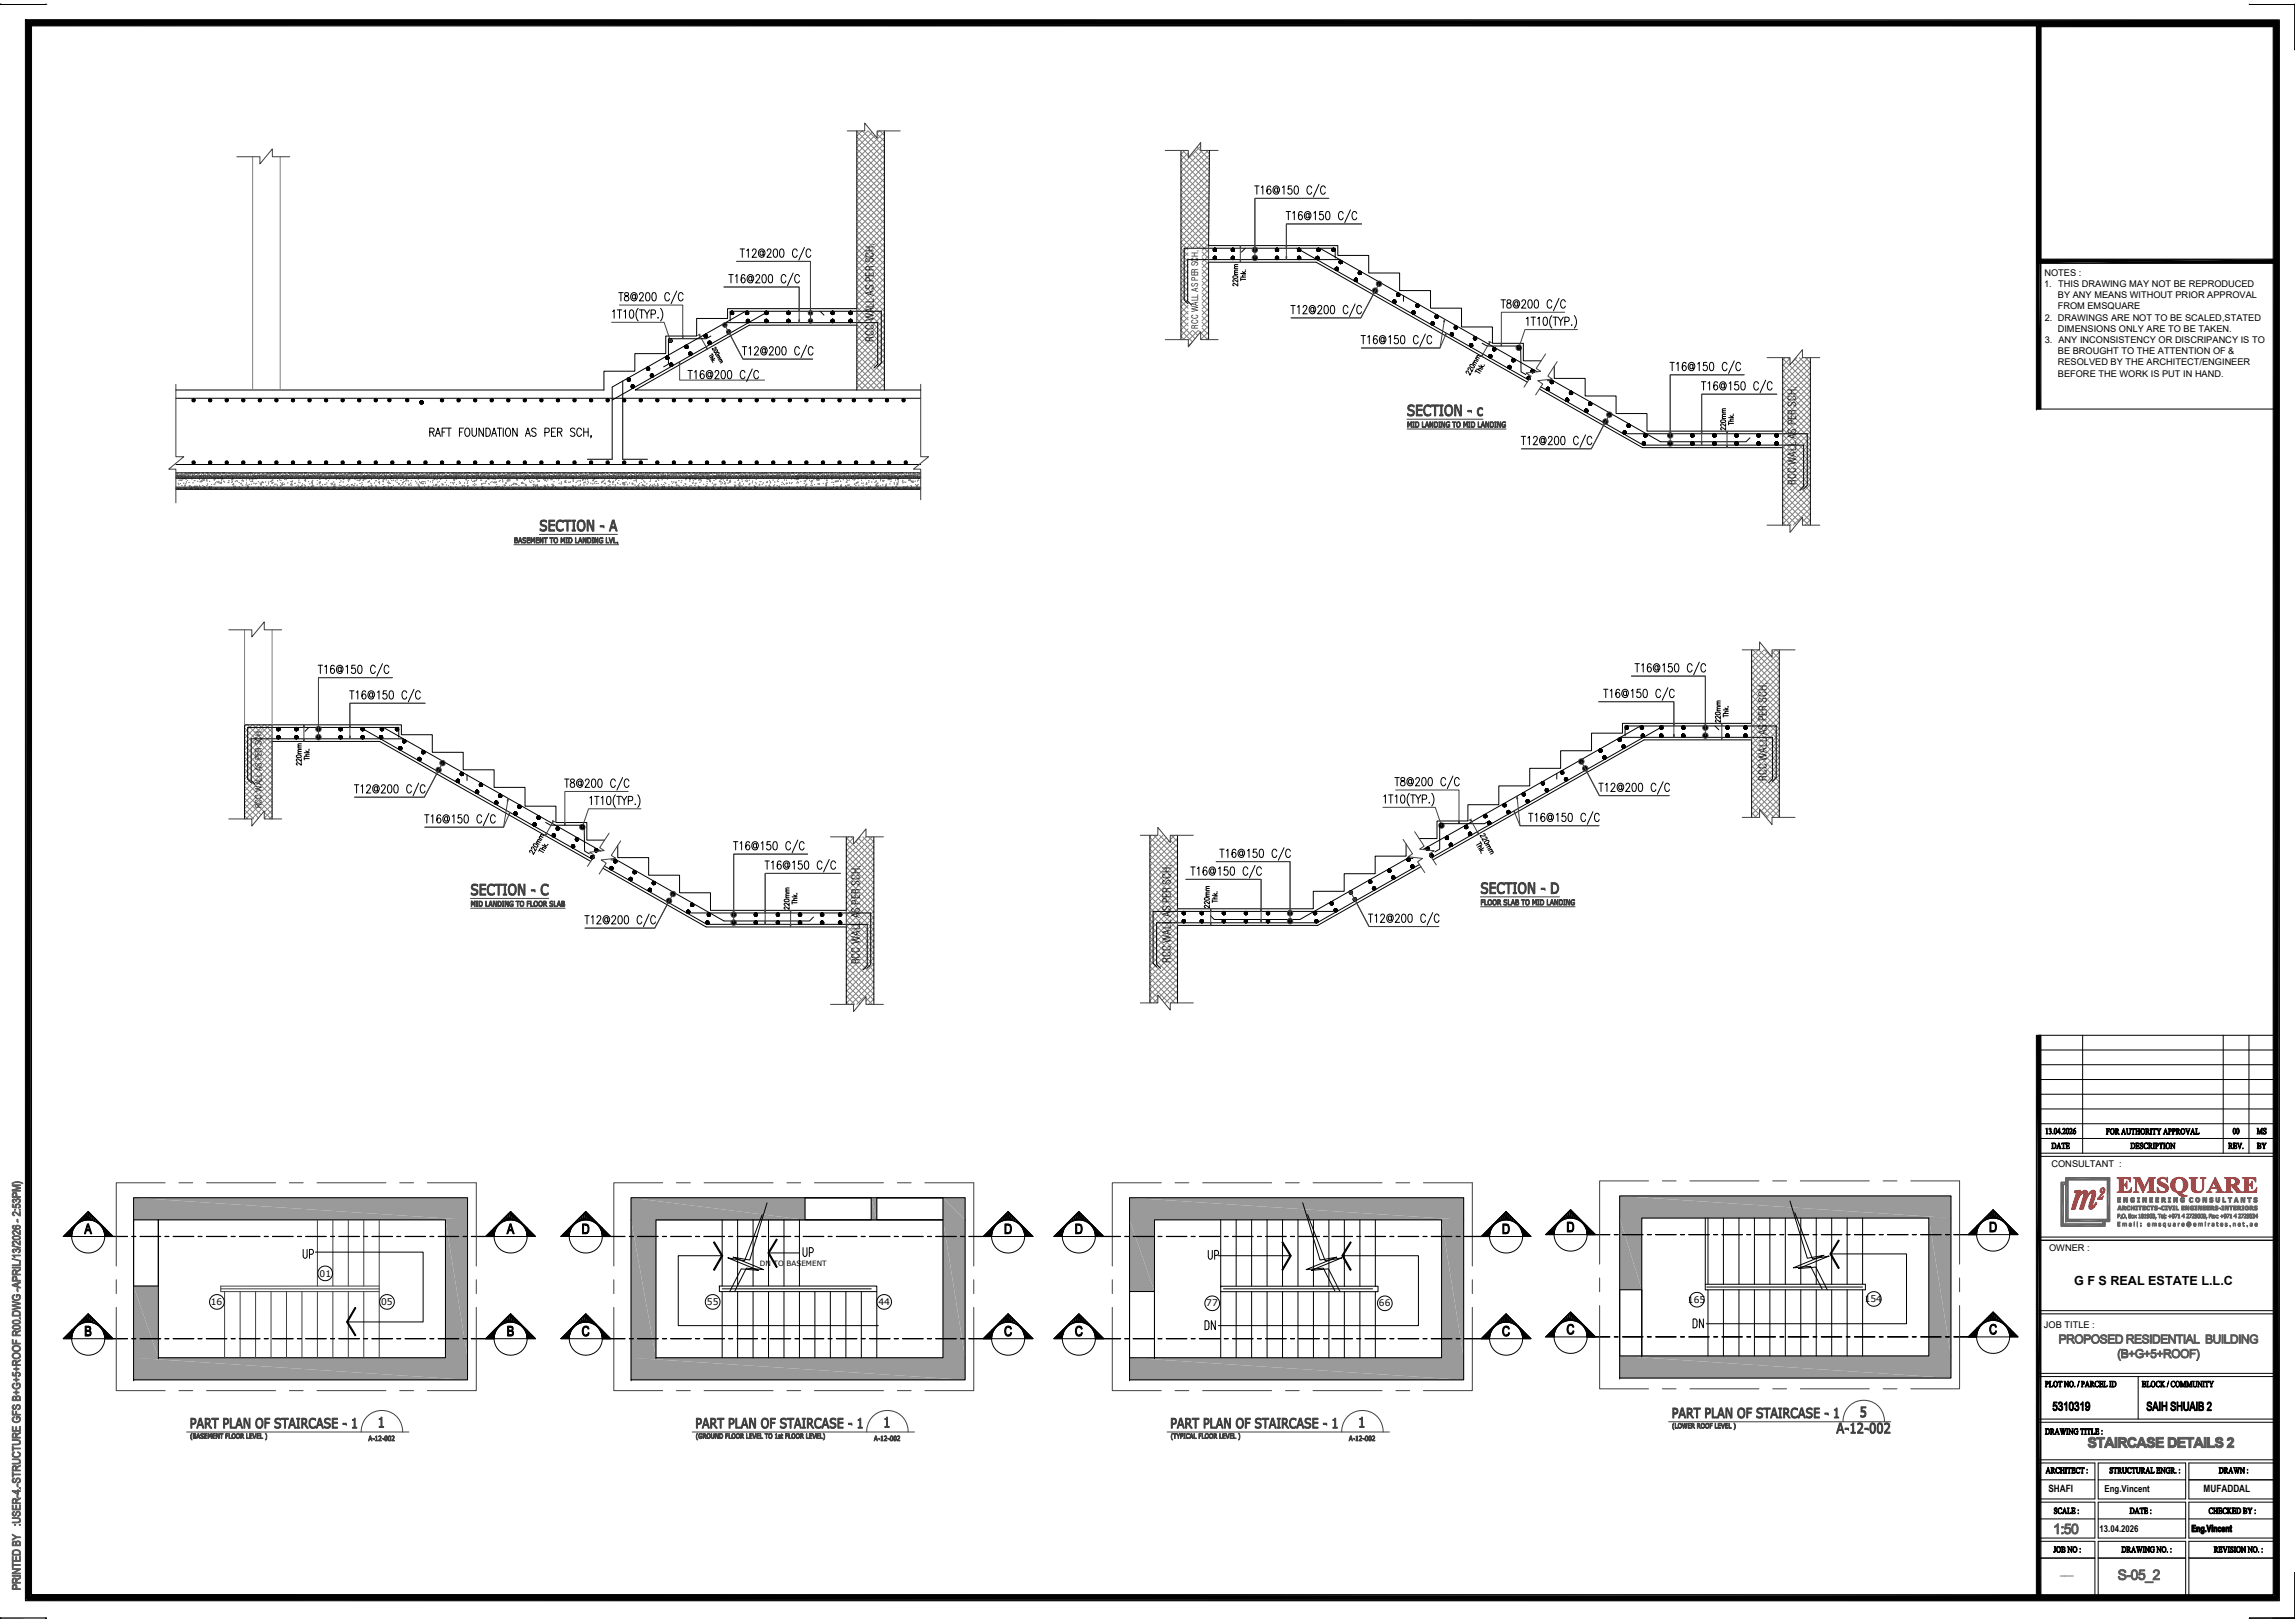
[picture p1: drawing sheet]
<svg xmlns="http://www.w3.org/2000/svg" width="594mm" height="420mm" viewBox="0 0 594 420" stroke-linecap="round" stroke-linejoin="round" font-family="sans-serif">
<defs><g id="words">
<text font-size="3.3" x="536.9" y="332.7">G F S REAL ESTATE L.L.C</text>
<g font-size="2.9">
<text x="226.2" y="88.4" transform="rotate(-90 226.2 88.4)">RCC WALL AS PER SCH,</text>
<text x="464.9" y="125.6" transform="rotate(-90 464.9 125.6)">RCC WALL AS PER SCH,</text>
<text x="457.3" y="202.2" transform="rotate(-90 457.3 202.2)">RCC WALL AS PER SCH,</text>
<text x="222.5" y="249.6" transform="rotate(-90 222.5 249.6)">RCC WALL AS PER SCH,</text>
<text x="303.1" y="249.3" transform="rotate(-90 303.1 249.3)">RCC WALL AS PER SCH,</text>
</g>
<g font-size="2.6">
<text x="530.2" y="386.3">SHAFI</text>
<text x="570.4" y="386.2">MUFADDAL</text>
<text x="533.3" y="407.7">___</text>
</g>
<g font-size="2.5">
<text x="544.8" y="386.3">Eng.Vincent</text>
<text x="543.5" y="396.6">13.04.2026</text>
</g>
<g font-size="2.4">
<text x="529.2" y="71.3">NOTES :</text>
<text x="529.1" y="74.3">1. THIS DRAWING MAY NOT BE REPRODUCED</text>
<text x="532.7" y="77.2">BY ANY MEANS WITHOUT PRIOR APPROVAL</text>
<text x="529.3" y="83">2. DRAWINGS ARE NOT TO BE SCALED,STATED</text>
<text x="532.7" y="80.1">FROM EMSQUARE</text>
<text x="529.3" y="88.8">3. ANY INCONSISTENCY OR DISCRIPANCY IS TO</text>
<text x="532.7" y="85.9">DIMENSIONS ONLY ARE TO BE TAKEN.</text>
<text x="532.7" y="94.6">RESOLVED BY THE ARCHITECT/ENGINEER</text>
<text x="532.7" y="91.7">BE BROUGHT TO THE ATTENTION OF &amp;</text>
<text x="532.7" y="97.5">BEFORE THE WORK IS PUT IN HAND.</text>
<text x="531" y="302">CONSULTANT :</text>
<text x="530.4" y="323.8">OWNER :</text>
<text x="529.1" y="343.8">JOB TITLE :</text>
</g>
<g font-size="2.3">
<text x="310.2" y="85.1" transform="rotate(-90 310.2 85.1)">RCC WALL AS PER SCH,</text>
<text x="67.7" y="209.2" transform="rotate(-90 67.7 209.2)">RCC WALL AS PER SCH,</text>
<text x="82.7" y="330.5">01</text>
<text x="54.6" y="337.9">16</text>
<text x="98.7" y="337.8">05</text>
<text x="183" y="337.8">55</text>
<text x="227.4" y="337.8">44</text>
<text x="312.3" y="338.2">77</text>
<text x="356.9" y="338.2">66</text>
<text x="436.9" y="337.3">165</text>
<text x="482.7" y="337.1">154</text>
</g>
<text font-size="1.9" x="196.7" y="327.8">DN TO BASEMENT</text>
</g></defs>
<path d="M34.6 315.8v17.1zM34.6 315.8v17.1M41 315.8v17.1zM41 315.8v17.1" fill="none" stroke="#9a9a9a" stroke-width=".26"/>
<g fill="#9a9a9a">
<path d="M34.6 310.1h86.4v5.7z"/>
<path d="M34.6 310.1l86.4 5.7h-86.4z"/>
</g>
<path d="M34.6 310.1h86.4v5.7h-86.4z" fill="none" stroke="#9a9a9a" stroke-width=".26"/>
<g fill="#9a9a9a">
<path d="M115.3 315.8h5.7v35.7z"/>
<path d="M115.3 315.8l5.7 35.7h-5.7z"/>
</g>
<path d="M115.3 315.8h5.7v35.7h-5.7z" fill="none" stroke="#9a9a9a" stroke-width=".26"/>
<g fill="#9a9a9a">
<path d="M34.6 332.9h6.4v18.6z"/>
<path d="M34.6 332.9l6.4 18.6h-6.4z"/>
</g>
<path d="M34.6 332.9h6.4v18.6h-6.4z" fill="none" stroke="#9a9a9a" stroke-width=".26"/>
<g fill="#9a9a9a">
<path d="M34.6 351.5h86.4v5.7z"/>
<path d="M34.6 351.5l86.4 5.7h-86.4z"/>
</g>
<path d="M34.6 351.5h86.4v5.7h-86.4z" fill="none" stroke="#9a9a9a" stroke-width=".26"/>
<g fill="none" stroke="#000" stroke-width=".26">
<path d="M221.8 33.9v46h-33.5v2.5h-8v4.6h-8v4.5h-8v4.6h-8v4.9h-110.8M228.9 33.9v67.1M162.3 98.2l.9 .1zM162.3 98.3h.9zM162.3 98.2h.9zM162.4 98.1l.8 .1zM162.4 98.3l.8 .1zM162.4 98.4h.8zM162.4 98.1h.8zM162.4 98.5h.7zM162.4 98l.7 .1zM162.4 98h.7z"/>
<path d="M162.5 98h.6zM162.5 98.6h.6zM162.5 97.9l.6 .1zM162.5 97.9h.6zM162.5 98.6h.5zM162.6 97.9h.4zM162.6 98.6h.4zM162.6 98.7h.4zM162.6 98.7h.3zM162.6 97.9h.3zM162.7 98.7h.1zM162.7 98.7h.2z"/>
<path d="M162.7 97.9h.2zM162.8 97.8h.1M163.2 98.1h.1M163.2 98.3h.1M163.2 98.2h.1M163.4 99.9l.8 .1zM163.4 100h.8zM163.4 99.9h.8zM163.4 99.8l.8 .1zM163.4 99.8h.8zM163.4 99.8h.7zM163.5 99.7h.6z"/>
<path d="M163.6 99.7h.4zM163.7 99.6h.2zM163.8 99.6h.1M164.2 99.9h.1M167.3 95.4h.9zM167.3 95.5h.9zM167.3 95.3l.9 .1zM167.3 95.5l.9 .1zM167.3 95.6h.9zM167.4 95.3h.8zM167.4 95.6h.7zM167.4 95.2l.7 .1z"/>
<path d="M167.4 95.7h.7zM167.4 95.2h.7zM167.4 95.1h.7zM167.5 95.8h.5zM167.5 95.1h.5zM167.6 95.8h.3zM167.6 95.1h.3zM167.6 95h.3zM167.7 95.9h.1zM167.7 95h.1zM167.8 95h.1M168.2 95.3h.1"/>
<path d="M168.2 95.5h.1M168.3 97.1l.9 .1zM168.3 97.2h.9zM168.3 97.2l.9 .1zM168.3 97.3h.9zM168.4 97l.8 .1zM168.4 97.1h.8zM168.4 97.3l.8 .1zM168.4 97.4h.8zM168.4 97h.8zM168.4 97.4h.7zM168.4 97h.7z"/>
<path d="M168.4 97.5h.7zM168.4 96.9h.7zM168.4 96.9l.7 .1zM168.5 97.5h.6zM168.5 96.9h.6zM168.5 97.5h.5zM168.5 96.9h.5zM168.5 97.6h.5zM168.5 96.8l.5 .1zM168.5 96.8h.5zM168.6 97.6h.3zM168.6 96.8h.3z"/>
<path d="M168.7 96.8h.2zM168.7 97.6h.1M168.7 97.6h.2zM168.8 96.8h.1M169.2 97h.1M169.2 97.3h.1M169.2 97.1h.1M169.2 97.2h.1M172.3 92.5l.8 .1zM172.3 92.6h.8zM172.3 92.6l.8 .1zM172.3 92.7h.8z"/>
<path d="M172.3 92.5h.8zM172.3 92.7l.8 .1zM172.3 92.8h.8zM172.3 92.4l.8 .1zM172.4 92.4h.7zM172.4 92.8h.7zM172.4 92.9h.7zM172.4 92.9h.6zM172.4 92.3h.6zM172.5 93h.5zM172.5 92.2l.5 .1zM172.5 93h.4z"/>
<path d="M172.5 92.2h.4zM172.6 93h.2zM172.6 92.2h.2zM172.6 93h.1M172.7 92.2h.1M173.1 92.5h.1M173.1 92.7h.1M173.1 92.6h.1M173.3 94.3l.9 .1zM173.3 94.4h.9zM173.3 94.4l.9 .1zM173.3 94.5h.9z"/>
<path d="M173.3 94.3h.9zM173.3 94.5l.8 .1zM173.3 94.2l.8 .1zM173.3 94.6h.8zM173.3 94.2h.8zM173.4 94.2h.7zM173.4 94.6h.7zM173.4 94.1l.7 .1zM173.4 94.7h.7zM173.4 94.1h.7zM173.4 94.7h.6zM173.4 94.1h.6z"/>
<path d="M173.5 94.7h.5zM173.5 94l.5 .1zM173.5 94h.5zM173.5 94.8h.4zM173.5 94h.4zM173.6 94.8h.3zM173.6 94h.3zM173.6 94h.2zM173.6 94.8h.1M173.6 94.8h.2zM173.8 94h.1M174.2 94.3h.1"/>
<path d="M174.2 94.4h.1M177.3 89.7h.8zM177.3 89.7l.8 .1zM177.3 89.8h.8zM177.3 89.8l.8 .1zM177.3 89.9h.8zM177.3 89.6l.8 .1zM177.3 89.9l.8 .1zM177.3 90h.8zM177.3 89.6h.8zM177.3 90h.7zM177.3 89.6h.7z"/>
<path d="M177.3 90.1h.7zM177.4 89.5h.6zM177.4 90.1h.6zM177.4 90.1h.5zM177.4 89.5h.5zM177.5 90.2h.4zM177.5 89.4h.4zM177.5 90.2h.3zM177.5 89.4h.3zM177.6 89.4h.2zM177.6 90.2h.1M177.6 90.2h.2z"/>
<path d="M177.7 89.4h.1M178.1 89.6h.1M178.1 89.9h.1M178.1 89.7h.1M178.1 89.8h.1M178.3 91.5h.8zM178.3 91.5l.8 .1zM178.3 91.6h.8zM178.3 91.6l.8 .1zM178.3 91.7h.8zM178.3 91.4l.8 .1zM178.3 91.4h.8z"/>
<path d="M178.3 91.8h.8zM178.3 91.3l.8 .1zM178.3 91.3h.8zM178.4 91.8h.6zM178.4 91.3h.6zM178.4 91.9h.6zM178.4 91.2l.6 .1zM178.4 91.2h.6zM178.4 91.9h.5zM178.4 91.2h.5zM178.5 91.2h.4zM178.5 91.9h.4z"/>
<path d="M178.5 92h.4zM178.6 92h.2zM178.6 91.2h.2zM178.6 92h.1zM178.7 91.1h.1M179.1 91.5h.1M179.1 91.6h.1M182.2 86.9h.9zM182.2 86.9l.9 .1zM182.2 87h.9zM182.2 87l.9 .1zM182.2 87.1h.9z"/>
<path d="M182.2 86.8l.9 .1zM182.3 86.8h.8zM182.3 87.1h.8zM182.3 87.2h.7zM182.3 86.7l.7 .1zM182.3 86.7h.7zM182.3 87.3h.7zM182.4 86.6l.6 .1zM182.4 87.3h.5zM182.4 86.6h.5zM182.5 87.4h.3zM182.5 86.6h.3z"/>
<path d="M182.6 86.6h.2zM182.6 87.4h.1zM182.6 87.4h.2zM182.7 86.5h.1M183.1 86.9h.1M183.1 87h.1M183.2 88.7l.9 .1zM183.2 88.8h.9zM183.3 88.6l.8 .1zM183.3 88.7h.8zM183.3 88.8l.8 .1zM183.3 88.9h.8z"/>
<path d="M183.3 88.6h.8zM183.3 88.5l.8 .1zM183.3 88.9l.7 .1zM183.3 88.5h.7zM183.3 89h.7zM183.4 88.5h.6zM183.4 89h.6zM183.4 88.4l.6 .1zM183.4 89.1h.6zM183.4 88.4h.6zM183.4 89.1h.5zM183.4 88.4h.5z"/>
<path d="M183.5 89.1h.3zM183.5 88.3h.3zM183.5 89.2h.3zM183.6 88.3h.2zM183.6 89.2h.1zM183.6 89.2h.2zM183.7 88.3h.1M184.1 88.6h.1M184.1 88.8h.1M184.1 88.7h.1M187.2 84.1h.9zM187.2 84.1l.9 .1z"/>
<path d="M187.2 84.2h.9zM187.2 84l.8 .1zM187.2 84.2l.8 .1zM187.2 84.3h.8zM187.2 84h.8zM187.3 83.9l.7 .1zM187.3 84.3l.7 .1zM187.3 83.9h.7zM187.3 84.4h.7zM187.3 83.8l.7 .1zM187.3 84.4h.6zM187.3 83.8h.6z"/>
<path d="M187.3 84.5h.6zM187.4 84.5h.5zM187.4 83.8h.5zM187.4 84.5h.4zM187.4 83.8h.4zM187.5 83.7h.3zM187.5 84.5h.3zM187.5 83.7h.2zM187.5 84.6h.2zM187.6 83.7h.1M187.8 83.5h39.4v10.8l-1 1M188 84h.1"/>
<path d="M188 84.2h.1M188.1 84.1h.1M188.2 85.9h.9zM188.2 86h.9zM188.2 85.8l.9 .1zM188.2 85.8h.9zM188.2 86.1h.8zM188.2 85.7l.8 .1zM188.3 85.7h.7zM188.3 86.1h.7zM188.3 86.2h.7zM188.3 86.2h.6z"/>
<path d="M188.3 85.6h.6zM188.4 86.3h.5zM188.4 85.6h.5zM188.4 86.3h.4zM188.4 85.6h.4zM188.5 85.5h.3zM188.5 86.3h.3zM188.5 86.3h.2zM188.6 85.5h.1zM188.7 85.5h.1M189 83.1v-2.5h39.1v13.3l-1 1.1M189.1 85.8h.1"/>
<path d="M189.1 86h.1M189.1 80.9l.8 .1zM189.1 81h.8zM189.1 81l.8 .1zM189.1 81.1h.8zM189.1 80.8l.8 .1zM189.1 80.9h.8zM189.1 81.1l.8 .1zM189.1 81.2h.8zM189.1 80.8h.8zM189.1 81.2h.7zM189.1 80.7l.7 .1z"/>
<path d="M189.1 81.3h.7zM189.1 80.7h.7zM189.2 81.3h.6zM189.2 80.7h.6zM189.2 80.6l.6 .1zM189.2 81.3h.5zM189.2 80.6h.5zM189.3 81.4h.4zM189.3 80.6h.4zM189.3 81.4h.3zM189.3 80.6h.3zM189.4 80.6h.2z"/>
<path d="M189.4 81.4h.1M189.4 81.4h.2zM189.5 80.6h.1M189.9 80.8h.1M189.9 81.1h.1M189.9 80.9h.1M189.9 81h.1M192.9 81h.9zM192.9 80.9l.9 .1zM192.9 81l.9 .1zM192.9 81.1h.9zM193 80.9h.8z"/>
<path d="M193 81.1h.8zM193 80.8l.8 .1zM193 81.2h.8zM193 80.8h.8zM193 80.6l-34.5 19.6M193 81.2h.7zM193 80.7l.7 .1zM193 81.3h.7zM193 80.7h.7zM193.1 81.3h.6zM193.1 80.7h.6zM193.1 81.3h.5z"/>
<path d="M193.1 80.7h.5zM193.2 80.6h.4zM193.2 81.4h.4zM193.2 83l.8 .1zM193.2 83.1h.8zM193.2 83.1l.8 .1zM193.2 83.2h.8zM193.2 82.9l.8 .1zM193.2 83h.8zM193.2 82.9h.8zM193.2 83.3h.8zM193.2 81.4h.3z"/>
<path d="M193.2 80.6h.3zM193.3 82.8l.7 .1zM193.3 83.4h.6zM193.3 82.8h.6zM193.3 80.6h.2zM193.3 81.4h.1zM193.3 81.4h.2zM193.4 80.6h.1M193.4 83.4h.5zM193.4 82.7h.5zM193.4 83.5h.4zM193.4 82.7h.4z"/>
<path d="M193.5 83.5h.2zM193.5 82.7h.2zM193.5 83.5h.1M193.6 82.7h.1M193.8 80.9h.1M193.8 81h.1M194 82.9h.1M194 83.2h.1M194 83h.1M194 83.1h.1M197.9 80.9l.9 .1zM197.9 81h.9z"/>
<path d="M197.9 81l.9 .1zM197.9 81.1h.9zM197.9 83l.9 .1zM197.9 83.1h.9zM197.9 83.1l.9 .1zM197.9 83.2h.9zM198 80.8l.8 .1zM198 80.9h.8zM198 81.1l.8 .1zM198 81.2h.8zM198 82.9l.8 .1zM198 83h.8z"/>
<path d="M198 83.2h.8zM198 80.8h.8zM198 81.2h.7zM198 82.9h.8zM198 83.3h.7zM198 80.8h.7zM198 82.8l.7 .1zM198 82.8h.7zM198 80.7l.7 .1zM198 81.3h.7zM198 83.4h.7zM198 80.7h.7z"/>
<path d="M198.1 81.3h.6zM198.1 83.4h.6zM198.1 80.7h.6zM198.1 82.8h.6zM198.1 81.3h.5zM198.1 83.4h.5zM198.1 80.7h.5zM198.1 82.8h.5zM198.2 80.6h.4zM198.2 81.4h.4zM198.2 82.7h.4zM198.2 83.5h.4z"/>
<path d="M198.2 81.4h.3zM198.2 83.5h.3zM198.2 80.6h.3zM198.2 82.7h.3zM198.3 81.4h.1M198.3 81.4h.2zM198.3 83.5h.1M198.3 83.5h.2zM198.3 80.6h.2zM198.3 82.7h.2zM198.4 80.6h.1M198.4 82.7h.1"/>
<path d="M198.8 80.8h.1M198.8 81.1h.1M198.8 82.9h.1M198.8 83.2h.1M198.8 80.9h.1M198.8 81h.1M198.8 83h.1M198.8 83.1h.1M199 80.6l-40.5 23M203.7 80.9l.8 .1zM203.7 81h.8zM203.7 81l.8 .1z"/>
<path d="M203.7 81.1h.8zM203.7 83l.8 .1zM203.7 83.1h.8zM203.7 83.1l.8 .1zM203.7 83.2h.8zM203.7 80.9h.8zM203.7 83h.8zM203.7 80.8l.8 .1zM203.7 81.2h.8zM203.7 82.9l.8 .1zM203.7 80.8h.8zM203.7 82.9h.8z"/>
<path d="M203.7 83.3h.8zM203.7 81.2h.7zM203.7 82.8l.8 .1zM203.7 83.3h.7zM203.7 82.8h.7zM203.7 80.7l.7 .1zM203.7 81.3h.7zM203.7 83.4h.7zM203.7 80.7h.7zM203.8 81.3h.6zM203.8 83.4h.6zM203.8 80.7h.6z"/>
<path d="M203.8 82.8h.6zM203.8 81.3h.5zM203.8 83.4h.5zM203.9 80.6h.4zM203.9 81.4h.4zM203.9 82.7h.4zM203.9 83.5h.4zM204 81.4h.2zM204 83.5h.2zM204 80.6h.2zM204 82.7h.2zM204 81.4h.1"/>
<path d="M204 83.5h.1M204.1 80.6h.1M204.1 82.7h.1M204.5 80.9h.1M204.5 81h.1M204.5 83h.1M204.5 83.1h.1M209.4 80.9l.8 .1zM209.4 81h.8zM209.4 81l.8 .1zM209.4 81.1h.8zM209.4 83l.8 .1z"/>
<path d="M209.4 83.1h.8zM209.4 83.1l.8 .1zM209.4 83.2h.8zM209.4 80.9h.8zM209.4 83h.8zM209.4 80.8l.8 .1zM209.4 81.2h.8zM209.4 82.9l.8 .1zM209.4 80.8h.8zM209.4 82.9h.8zM209.4 83.3h.8zM209.4 82.8l.8 .1z"/>
<path d="M209.4 82.8h.8zM209.5 80.7l.7 .1zM209.5 81.3h.6zM209.5 83.4h.6zM209.5 80.7h.6zM209.5 82.8h.6zM209.6 81.3h.5zM209.6 83.4h.5zM209.6 80.6h.5zM209.6 81.4h.4zM209.6 82.7h.5zM209.6 83.5h.4z"/>
<path d="M209.6 80.6h.4zM209.6 82.7h.4zM209.7 81.4h.2zM209.7 83.5h.2zM209.7 80.6h.2zM209.7 82.7h.2zM209.7 81.4h.1M209.7 83.5h.1M209.8 80.6h.1M209.8 82.7h.1M210.2 80.9h.1M210.2 81h.1"/>
<path d="M210.2 83h.1M210.2 83.1h.1M212.3 80.6l1 1M215.1 81h.9zM215.1 83.1h.9zM215.1 80.9l.8 .1zM215.1 81l.8 .1zM215.1 81.1h.8zM215.1 83l.8 .1zM215.1 83.1l.8 .1zM215.1 83.2h.8zM215.1 80.9h.8z"/>
<path d="M215.1 83h.8zM215.1 80.8l.8 .1zM215.1 81.2h.8zM215.1 82.9l.8 .1zM215.1 80.8h.8zM215.1 82.9h.8zM215.1 83.3h.8zM215.2 80.8h.7zM215.2 81.2h.7zM215.2 82.8l.7 .1zM215.2 83.3h.7zM215.2 82.8h.7z"/>
<path d="M215.2 80.7l.7 .1zM215.2 81.3h.7zM215.2 83.4h.7zM215.2 80.7h.7zM215.2 81.3h.6zM215.2 83.4h.6zM215.2 80.7h.6zM215.2 82.8h.6zM215.3 81.3h.5zM215.3 83.4h.5zM215.3 80.6h.5zM215.3 81.4h.4z"/>
<path d="M215.3 82.7h.5zM215.3 83.5h.4zM215.3 80.6h.4zM215.3 82.7h.4zM215.4 81.4h.3zM215.4 83.5h.3zM215.4 80.6h.3zM215.4 82.7h.3zM215.4 80.6h.2zM215.4 81.4h.2zM215.4 83.5h.2zM215.4 82.7h.2z"/>
<path d="M215.5 80.6h.1M215.5 82.7h.1M215.9 80.9h.1M215.9 81h.1M215.9 83h.1M215.9 83.1h.1M219.7 81h.9zM219.7 83.1h.9zM219.7 80.9l.9 .1zM219.7 81l.9 .1zM219.7 81.1h.9zM219.7 83l.9 .1z"/>
<path d="M219.7 83.1l.9 .1zM219.7 83.2h.9zM219.8 80.9h.8zM219.8 81.1h.8zM219.8 83h.8zM219.8 83.2h.8zM219.8 80.8l.8 .1zM219.8 81.2h.8zM219.8 82.9l.8 .1zM219.8 80.8h.8zM219.8 81.2h.7zM219.8 82.9h.8z"/>
<path d="M219.8 83.3h.7zM219.8 80.8h.7zM219.8 82.8l.7 .1zM219.8 82.8h.7zM219.8 80.7l.7 .1zM219.8 81.3h.7zM219.8 83.4h.7zM219.8 80.7h.7zM219.9 81.3h.6zM219.9 83.4h.6zM219.9 80.7h.6zM219.9 82.8h.6z"/>
<path d="M219.9 81.3h.5zM219.9 83.4h.5zM219.9 80.7h.5zM219.9 82.8h.5zM220 80.6h.4zM220 81.4h.4zM220 82.7h.4zM220 83.5h.4zM220 81.4h.3zM220 83.5h.3zM220 80.6h.3zM220 82.7h.3z"/>
<path d="M220.1 80.6h.2zM220.1 81.4h.1zM220.1 81.4h.2zM220.1 83.5h.1zM220.1 83.5h.2zM220.1 82.7h.2zM220.2 80.6h.1M220.2 82.7h.1M220.6 80.9h.1M220.6 81h.1M220.6 83h.1M220.6 83.1h.1"/>
<path d="M45.5 103.1h192.8M49.7 103.5l.4 .1-.2 .4zM49.7 119.5l.4 .2-.3 .3zM49.7 119.5l.2-.1 .2 .3zM49.8 103.4l.3-.2v.4l-.4-.1zM49.8 120l.3-.3 .1 .4zM49.9 119.4h.4l-.2 .3zM50.1 103.2l.4 .2-.4 .2zM50.1 119.7l.4 .1-.3 .3zM50.1 103.6h.4v.1l-.2 .3zM50.1 103.6l.4-.2v.2zM50.1 103.6l.2 .4-.1 .1-.3-.1z"/>
<path d="M50.3 119.4l.2 .4-.4-.1zM54 103.5l.4 .1-.3 .4zM54 119.5l.4 .2-.3 .3zM54.1 120l.3-.3 .1 .4zM54.1 103.4l.2-.2 .1 .4-.4-.1zM54.1 119.4l.3 .3-.4-.2zM54.1 119.4h.5l-.2 .3zM54.3 103.2l.5 .2-.4 .2zM54.4 103.6l.4-.2v.2zM54.4 103.6l.2 .4h-.5zM54.4 119.7l.4 .1-.3 .3zM54.4 103.6h.4l-.2 .4z"/>
<path d="M54.6 119.4l.2 .4-.4-.1zM58.3 103.5l.4 .1-.3 .4zM58.3 119.5l.4 .2-.4 .3zM58.3 103.4l.3-.2 .1 .4-.4-.1zM58.3 120l.4-.3 .1 .4zM58.4 119.4h.5l-.2 .3zM58.4 119.4l.3 .3-.4-.2zM58.6 103.2l.5 .2-.4 .2zM58.7 119.7l.4 .1v.2l-.3 .1zM58.7 103.6h.4v.1l-.2 .3zM58.7 103.6l.4-.2v.2zM58.7 103.6l.2 .4-.1 .1-.4-.1z"/>
<path d="M58.9 119.4l.2 .4-.4-.1zM62.6 103.5l.4 .1-.3 .4zM62.6 119.5l.4 .2-.4 .3zM62.6 103.4l.3-.2 .1 .4-.4-.1zM62.6 120l.4-.3 .1 .4zM62.7 119.4l.3 .3-.4-.2zM62.7 119.4h.5l-.2 .3zM62.9 103.2l.4 .2-.3 .2zM63 103.6l.3-.2 .1 .2zM63 103.6l.2 .4h-.5zM63 119.7l.4 .1-.3 .3zM63 103.6h.4l-.2 .4z"/>
<path d="M63.2 119.4l.2 .4-.4-.1zM66.9 103.5l.4 .1-.3 .4zM66.9 119.5l.4 .2-.4 .3zM66.9 103.4l.3-.2 .1 .4-.4-.1zM66.9 120l.4-.3 .1 .4zM67 119.4l.3 .3-.4-.2zM67 119.4h.5l-.2 .3zM67.2 103.2l.4 .2-.3 .2zM67.3 103.6l.3-.2 .1 .2zM67.3 103.6l.2 .4-.2 .1-.3-.1zM67.3 119.7l.4 .1-.1 .2-.2 .1zM67.3 103.6h.4v.1l-.2 .3z"/>
<path d="M67.5 119.4l.2 .4-.4-.1zM71.1 103.5l.5 .1-.3 .4zM71.2 119.5l.4 .2-.4 .3zM71.2 120l.4-.3 .1 .4zM71.3 119.4h.5l-.2 .3zM71.3 119.4l.3 .3-.4-.2zM71.3 103.3l.2-.1 .1 .4-.5-.1zM71.5 103.2l.4 .2-.3 .2zM71.6 103.6h.4l-.2 .4zM71.6 103.6l.3-.2 .1 .2zM71.6 103.6l.2 .4h-.5zM71.6 119.7l.4 .1-.3 .3z"/>
<path d="M71.8 119.4l.2 .4-.4-.1zM75.4 103.5l.4 .1-.2 .4zM75.5 119.5l.3 .2-.3 .3zM75.5 103.4l.3-.2v.4l-.4-.1zM75.5 120l.3-.3 .1 .4zM75.6 119.4l.2 .3-.3-.2zM75.6 119.4h.4l-.2 .3zM75.8 103.2l.4 .2-.4 .2zM75.8 103.6l.4-.2 .1 .2zM75.8 103.6l.2 .4-.1 .1-.3-.1zM75.8 119.7l.5 .1-.1 .2-.3 .1zM75.8 103.6h.5v.1l-.3 .3z"/>
<path d="M76 119.4l.3 .4-.5-.1zM79.7 103.5l.4 .1-.2 .4zM79.7 119.5l.4 .2-.3 .3zM79.8 103.4l.3-.2v.4l-.4-.1zM79.8 120l.3-.3 .1 .4zM79.9 119.4l.2 .3-.4-.2zM79.9 119.4h.4l-.2 .3zM80.1 103.2l.4 .2-.4 .2zM80.1 103.6l.2 .4h-.4zM80.1 119.7l.5 .1-.4 .3zM80.1 103.6h.5l-.3 .4zM80.1 103.6l.4-.2 .1 .2z"/>
<path d="M80.3 119.4l.3 .4-.5-.1zM84 103.5l.4 .1-.2 .4zM84 119.5l.4 .2-.3 .3zM84.1 120l.3-.3 .1 .4zM84.1 103.4l.3-.2v.4l-.4-.1zM84.2 119.4h.4l-.2 .3zM84.2 119.4l.2 .3-.4-.2zM84.4 103.2l.4 .2-.4 .2zM84.4 103.6h.4v.1l-.2 .3zM84.4 103.6l.4-.2v.2zM84.4 103.6l.2 .4-.1 .1-.3-.1zM84.4 119.7l.4 .1-.1 .3h-.2z"/>
<path d="M84.6 119.4l.2 .4-.4-.1zM88.3 103.5l.4 .1-.3 .4zM88.3 119.5l.4 .2-.3 .3zM88.3 119.5l.1-.1 .3 .3zM88.4 103.4l.2-.2 .1 .4-.4-.1zM88.4 120l.3-.3 .1 .4zM88.4 119.4h.5l-.2 .3zM88.6 103.2l.5 .2-.4 .2zM88.7 103.6l.2 .4-.1 .1-.4-.1zM88.7 119.7l.4 .1-.3 .3zM88.7 103.6h.4l-.2 .4zM88.7 103.6l.4-.2v.2z"/>
<path d="M88.9 119.4l.2 .4-.4-.1zM92.6 103.5l.4 .1-.3 .4zM92.6 119.5l.4 .2-.4 .3zM92.6 103.4l.3-.2 .1 .4-.4-.1zM92.6 120l.4-.3 .1 .4zM92.7 119.4l.3 .3-.4-.2zM92.7 119.4h.5l-.2 .3zM92.9 103.2l.5 .2-.4 .2zM93 103.6l.4-.2v.2zM93 119.7l.4 .1-.1 .3h-.2zM93 103.6l.2 .4h-.5zM93 103.6h.4v.1l-.2 .3z"/>
<path d="M93.2 119.4l.2 .4-.4-.1zM96.9 103.5l.4 .1-.3 .4zM96.9 119.5l.1-.1 .3 .3zM96.9 119.5l.4 .2-.4 .3zM96.9 103.4l.3-.2 .1 .4-.4-.1zM96.9 120l.4-.3 .1 .4zM97 119.4h.5l-.2 .3zM97.2 103.2l.4 .2-.3 .2zM97.3 119.7l.4 .1-.3 .3zM97.3 103.6l.2 .4-.2 .1-.3-.1zM97.3 103.6h.4l-.2 .4zM97.3 103.6l.3-.2 .1 .2z"/>
<path d="M97.5 119.4l.2 .4-.4-.1zM100.4 103.5l.4 .1-.3 .3zM100.6 103.2h.1l.1 .4-.4-.1zM100.7 103.2l.5 .2-.4 .2zM100.8 103.6l.2 .4h-.1l-.4-.1zM100.8 103.6l.4-.1v.2l-.2 .3zM100.8 103.6l.4-.2v.1zM101.2 119.5l.4 .2-.4 .3zM101.2 120l.4-.3 .1 .4zM101.3 119.4l.3 .3-.4-.2zM101.3 119.4h.5l-.2 .3zM101.6 119.7l.4 .1-.2 .3h-.1z"/>
<path d="M101.8 119.4l.2 .4-.4-.1zM105 103.5l.4 .1-.3 .3zM105.2 103.2h.2v.4l-.4-.1zM105.4 103.2l.4 .2-.4 .2zM105.4 103.6l.4-.2v.1zM105.4 103.6l.2 .4-.5-.1zM105.4 103.6l.4-.1v.4l-.2 .1zM105.5 119.5l.3 .2-.3 .3zM105.5 119.5l.1-.1 .2 .3zM105.5 120l.3-.3 .2 .4zM105.6 119.4h.5l-.3 .3zM105.8 119.7l.5 .1-.3 .3z"/>
<path d="M106.1 119.4l.2 .4-.5-.1zM108.7 104.1h.9zM108.7 104.1l.9 .1zM108.7 104.2h.9zM108.7 104l.8 .1zM108.7 104.2l.8 .1zM108.7 104.3h.8zM108.7 104h.8zM108.7 103.9h.8zM108.7 103.9l.8 .1zM108.7 104.4h.8zM108.8 104.4h.7z"/>
<path d="M108.8 103.9h.7zM108.8 104.4h.6zM108.8 103.8l.6 .1zM108.8 103.8h.6zM108.8 104.5h.6zM108.9 104.5h.5zM108.9 103.8h.5zM108.9 104.5h.4zM108.9 103.8h.4zM109 104.6h.3zM109 103.7h.3zM109 104.6h.2z"/>
<path d="M109 103.7h.2zM109.1 103.7h.1M109.5 104h.1M109.5 104.2h.1M109.6 104.1h.1M109.8 119.5l.3 .2-.3 .3zM109.8 120l.3-.3 .2 .4zM109.9 119.4l.2 .3-.3-.2zM109.9 119.4h.5l-.3 .3zM110.1 119.7l.5 .1-.3 .3zM110.4 119.4l.2 .4-.5-.1zM111.2 111.8l1-.1 .2-.3-.2-.5-1-.1v2.2"/>
<path d="M111.8 111.8l.6 1.2M112.7 113l.7-2.2 .6 2.2M113 112.2h.8M114 103.5l.4 .1-.2 .4zM114.1 119.5l.3 .2-.3 .3zM114.1 103.4l.3-.2v.4l-.4-.1zM114.1 120l.3-.3 .1 .4zM114.2 119.4l.2 .3-.3-.2zM114.2 119.4h.4l-.2 .3zM114.4 103.2l.4 .2-.4 .2zM114.4 103.6l.4-.2v.2zM114.4 119.7l.4 .1v.2l-.3 .1z"/>
<path d="M114.4 103.6l.2 .4-.1 .1-.3-.1zM114.4 103.6h.4v.1l-.2 .3zM114.4 111.8h.7M114.6 119.4l.2 .4-.4-.1zM115.5 110.8h-1.1v2.2M115.6 110.8h1.2M116.2 110.8v2.2M118.3 103.5l.4 .1-.3 .4zM118.3 119.5l.4 .2-.3 .3zM118.4 103.4l.3-.2v.4l-.4-.1zM118.4 120l.3-.3 .1 .4zM118.4 119.4l.3 .3-.4-.2z"/>
<path d="M118.4 119.4h.5l-.2 .3zM118.7 103.2l.4 .2-.4 .2zM118.7 103.6l.2 .4h-.5zM118.7 103.6h.4l-.2 .4zM118.7 103.6l.4-.2v.2zM118.7 119.7l.4 .1-.3 .3zM118.9 111.8h.7M118.9 119.4l.2 .4-.4-.1zM120 110.8h-1.1v2.2M120.6 110.9l.5-.1a1.38 1.38 0 0 1 0 2.2 1.17 1.17 0 0 1-.8-.9 1.17 1.17 0 0 1 .3-1.2zM122.2 110.8v1.6a.57 .57 0 0 0 .3 .5 .57 .57 0 0 0 .6 0l.2-.5v-1.6M122.6 103.5l.4 .1-.3 .4z"/>
<path d="M122.6 119.5l.4 .2-.3 .3zM122.7 103.4l.2-.2 .1 .4-.4-.1zM122.7 120l.3-.3 .1 .4zM122.7 119.4l.3 .3-.4-.2zM122.7 119.4h.5l-.2 .3zM122.9 103.2l.5 .2-.4 .2zM123 103.6l.2 .4-.1 .1-.4-.1zM123 103.6h.4v.1l-.2 .3zM123 103.6l.4-.2v.2zM123 119.7l.4 .1v.2l-.3 .1zM123.2 119.4l.2 .4-.4-.1zM125.1 110.8v2.2l-1.1-2.2v2.2"/>
<path d="M125.8 110.8a1.14 1.14 0 0 1 1.2 .7 1.14 1.14 0 0 1-.4 1.4l-.8 .1zM126.9 103.5l.4 .1-.3 .4zM126.9 119.5l.4 .2-.3 .3zM127 120l.3-.3 .1 .4zM127 119.4l.3 .3-.4-.2zM127 119.4h.5l-.2 .3zM127.1 103.3l.1-.1 .1 .4-.4-.1zM127.2 103.2l.4 .2-.3 .2zM127.2 113l.7-2.2 .7 2.2M127.3 103.6l.2 .4h-.5zM127.3 103.6h.4l-.2 .4zM127.3 103.6l.3-.2 .1 .2z"/>
<path d="M127.3 119.7l.4 .1-.3 .3zM127.5 119.4l.2 .4-.4-.1zM127.5 112.2h.8M128.7 110.8h1.2M129.3 110.8v2.2M130.3 110.8v2.2M131.2 103.5l.4 .1-.3 .4zM131.2 110.9l.5-.1a1.38 1.38 0 0 1 0 2.2 1.18 1.18 0 0 1-.5-2.1zM131.2 119.5l.4 .2-.4 .3zM131.2 103.4l.3-.2 .1 .4-.4-.1zM131.2 120l.4-.3 .1 .4zM131.3 119.4h.5l-.2 .3z"/>
<path d="M131.3 119.4l.3 .3-.4-.2zM131.5 103.2l.4 .2-.3 .2zM131.6 103.6h.4v.1l-.2 .3zM131.6 103.6l.3-.2 .1 .2zM131.6 119.7l.4 .1-.1 .2-.2 .1zM131.6 103.6l.2 .4-.2 .1-.3-.1zM131.8 119.4l.2 .4-.4-.1zM133.9 110.8v2.2l-1.2-2.2v2.2M135.4 103.5l.5 .1-.3 .4zM135.5 119.5l.4 .2-.4 .3zM135.5 103.4l.3-.2 .1 .4-.5-.1zM135.5 120l.4-.3 .1 .4z"/>
<path d="M135.6 119.4l.3 .3-.4-.2zM135.6 119.4h.5l-.2 .3zM135.8 103.2l.4 .2-.3 .2zM135.9 119.7l.4 .1-.3 .3zM135.9 103.6l.2 .4h-.5zM135.9 103.6h.4l-.2 .4zM135.9 103.6l.3-.2 .1 .2zM136 113l.6-2.2 .7 2.2M136.1 119.4l.2 .4-.4-.1zM136.2 112.2h.8M138.8 111.1a.56 .56 0 0 0-.8-.2 .56 .56 0 0 0-.2 .8 .95 .95 0 0 1 .9 1.1 .68 .68 0 0 1-1.1-.1M139.7 103.5l.4 .1-.2 .4z"/>
<path d="M139.8 119.5l.3 .2-.3 .3zM139.8 103.4l.3-.2v.4l-.4-.1zM139.8 120l.3-.3 .1 .4zM139.9 119.4l.2 .3-.3-.2zM139.9 119.4h.4l-.2 .3zM140.1 103.2l.4 .2-.4 .2zM140.1 119.7l.5 .1-.2 .3h-.2zM140.1 103.6l.2 .4-.1 .1-.3-.1zM140.1 103.6h.5v.1l-.3 .3zM140.1 103.6l.4-.2 .1 .2zM140.3 119.4l.3 .4-.5-.1zM141 112l1-.2 .2-.3-.2-.6-1-.1v2.2"/>
<path d="M142.8 111.8h.6M143.8 110.8h-1v2.2h1M144 103.5l.4 .1-.2 .4zM144.1 119.5l.1-.1 .2 .3zM144.1 119.5l.3 .2-.3 .3zM144.1 103.4l.3-.2v.4l-.4-.1zM144.1 120l.3-.3 .1 .4zM144.2 119.4h.4l-.2 .3zM144.3 111.8l1-.1 .2-.3-.2-.5-1-.1v2.2M144.4 103.2l.4 .2-.4 .2zM144.4 103.6l.2 .4-.1 .1-.3-.1zM144.4 103.6h.5l-.3 .4z"/>
<path d="M144.4 103.6l.4-.2 .1 .2zM144.4 119.7l.5 .1-.4 .3zM144.6 119.4l.3 .4-.5-.1zM144.9 111.8l.6 1.2M148.3 103.5l.4 .1-.2 .4zM148.4 119.5l.3 .2-.3 .3zM148.4 103.4l.3-.2v.4l-.4-.1zM148.4 120l.3-.3 .1 .4zM148.5 119.4h.4l-.2 .3zM148.5 119.4l.2 .3-.3-.2zM148.7 103.2l.4 .2-.4 .2zM148.7 103.6h.4v.1l-.2 .3z"/>
<path d="M148.7 103.6l.4-.2v.2zM148.7 119.7l.4 .1-.1 .3h-.2zM148.7 103.6l.2 .4h-.4zM148.8 111.1a.7 .7 0 0 0-1.1-.1l.1 .7 .7 .3 .3 .5-.3 .4-.4 .1-.4-.3M148.9 119.4l.2 .4-.4-.1zM150.5 111.3a.64 .64 0 0 0-.8-.5 .64 .64 0 0 0-.4 .9v.5a.63 .63 0 0 0 .5 .8 .63 .63 0 0 0 .7-.5M151.1 111.8h1.1M151.1 110.8v2.2M152.2 110.8v2.2M152.6 103.5l.4 .1-.2 .4zM152.6 119.5l.4 .2-.3 .3zM152.6 119.5l.2-.1 .2 .3z"/>
<path d="M152.7 103.4l.2-.2 .1 .4-.4-.1zM152.7 120l.3-.3 .1 .4zM152.8 119.4h.4l-.2 .3zM152.9 103.2l.5 .2-.4 .2zM153 103.6l.4-.2v.2zM153 119.7l.4 .1-.3 .3zM153 103.6l.2 .4-.1 .1-.3-.1zM153 103.6h.4l-.2 .4zM153 112.9h-.1h.1l-.1 .5M153.2 119.4l.2 .4-.4-.1zM156.9 103.5l.4 .1-.3 .4zM156.9 119.5l.4 .2-.4 .3z"/>
<path d="M156.9 103.4l.3-.2 .1 .4-.4-.1zM156.9 120l.4-.3 .1 .4zM157 119.4l.3 .3-.4-.2zM157 119.4h.5l-.2 .3zM157.2 103.2l.5 .2-.4 .2zM157.3 119.7l.4 .1-.3 .3zM157.3 103.6l.2 .4h-.5zM157.3 103.6h.4l-.2 .4zM157.3 103.6l.4-.2v.2zM157.5 119.4l.2 .4-.4-.1zM161.2 103.5l.4 .1-.3 .4zM161.2 119.5l.1-.1 .3 .3z"/>
<path d="M161.2 119.5l.4 .2-.4 .3zM161.2 103.4l.3-.2 .1 .4-.4-.1zM161.2 120l.4-.3 .1 .4zM161.3 119.4h.5l-.2 .3zM161.5 103.2l.4 .2-.3 .2zM161.6 103.6l.2 .4-.2 .1-.3-.1zM161.6 103.6h.4v.1l-.2 .3zM161.6 103.6l.3-.2 .1 .2zM161.6 119.7l.4 .1-.3 .3zM161.8 119.4l.2 .4-.4-.1zM163.4 100.1h.8zM163.4 100.1l.8 .1z"/>
<path d="M163.4 100.2h.8zM163.4 100.3h.7zM163.5 100.3h.6zM163.5 100.4h.6zM163.5 100.4h.5zM163.6 100.4h.4zM163.7 100.5h.2zM163.7 100.5h.1zM164.2 100.1h.1M165.5 103.5l.4 .1-.3 .4zM165.5 119.5l.4 .2-.4 .3zM165.5 103.4l.3-.2 .1 .4-.4-.1z"/>
<path d="M165.5 120l.4-.3 .1 .4zM165.6 119.4l.3 .3-.4-.2zM165.6 119.4h.5l-.2 .3zM165.8 103.2l.4 .2-.3 .2zM165.9 103.6l.2 .4h-.5zM165.9 103.6h.4l-.2 .4zM165.9 103.6l.3-.2 .1 .2zM165.9 119.7l.4 .1-.3 .3zM166.1 119.4l.2 .4-.4-.1zM169.7 103.5l.5 .1-.3 .4zM169.8 119.5l.4 .2-.4 .3zM169.8 103.4l.3-.2 .1 .4-.5-.1z"/>
<path d="M169.8 120l.4-.3 .1 .4zM169.9 119.4h.5l-.2 .3zM169.9 119.4l.3 .3-.4-.2zM170.1 103.2l.4 .2-.3 .2zM170.2 103.6h.4v.1l-.2 .3zM170.2 103.6l.3-.2 .1 .2zM170.2 119.7l.4 .1-.1 .2-.2 .1zM170.2 103.6l.2 .4-.2 .1-.3-.1zM170.4 119.4l.2 .4-.4-.1zM174 103.5l.4 .1-.2 .4zM174.1 119.5l.3 .2-.3 .3zM174.1 120l.3-.3 .2 .4z"/>
<path d="M174.1 103.4l.3-.2v.4l-.4-.1zM174.2 119.4l.2 .3-.3-.2zM174.2 119.4h.5l-.3 .3zM174.4 103.2l.4 .2-.4 .2zM174.4 103.6l.4-.2 .1 .2zM174.4 119.7l.5 .1-.3 .3zM174.4 103.6l.3 .4h-.5zM174.4 103.6h.5l-.2 .4zM174.7 119.4l.2 .4-.5-.1zM178.3 103.5l.4 .1-.2 .4zM178.4 119.5l.3 .2-.3 .3zM178.4 103.4l.3-.2v.4l-.4-.1z"/>
<path d="M178.4 120l.3-.3 .1 .4zM178.5 119.4l.2 .3-.3-.2zM178.5 119.4h.4l-.2 .3zM178.7 103.2l.4 .2-.4 .2zM178.7 119.7l.4 .1v.2l-.3 .1zM178.7 103.6l.2 .4-.1 .1-.3-.1zM178.7 103.6h.4v.1l-.2 .3zM178.7 103.6l.4-.2v.2zM178.9 119.4l.2 .4-.4-.1zM182.6 103.5l.4 .1-.3 .4zM182.6 119.5l.4 .2-.3 .3zM182.7 120l.3-.3 .1 .4z"/>
<path d="M182.7 119.4l.3 .3-.4-.2zM182.7 119.4h.5l-.2 .3zM182.8 103.3l.2-.1v.4l-.4-.1zM183 103.2l.4 .2-.4 .2zM183 103.6l.4-.2v.2zM183 103.6l.2 .4h-.5zM183 103.6h.4l-.2 .4zM183 119.7l.4 .1-.3 .3zM183.2 119.4l.2 .4-.4-.1zM186.9 103.5l.4 .1-.3 .4zM186.9 119.5l.4 .2-.3 .3zM187 120l.3-.3 .1 .4z"/>
<path d="M187 103.4l.2-.2 .1 .4-.4-.1zM187 119.4l.3 .3-.4-.2zM187 119.4h.5l-.2 .3zM187.2 103.2l.5 .2-.4 .2zM187.3 103.6l.4-.2v.2zM187.3 103.6l.2 .4-.1 .1-.4-.1zM187.3 103.6h.4v.1l-.2 .3zM187.3 119.7l.4 .1v.2l-.3 .1zM187.5 119.4l.2 .4-.4-.1zM191.2 103.5l.4 .1-.3 .4zM191.2 119.5l.1-.1 .3 .3zM191.2 119.5l.4 .2-.3 .3z"/>
<path d="M191.3 120l.3-.3 .1 .4zM191.3 103.4l.2-.2 .1 .4-.4-.1zM191.3 119.4h.5l-.2 .3zM191.5 103.2l.5 .2-.4 .2zM191.6 103.6l.2 .4-.1 .1-.4-.1zM191.6 103.6h.4l-.2 .4zM191.6 119.7l.4 .1-.3 .3zM191.6 103.6l.4-.2v.2zM191.8 119.4l.2 .4-.4-.1zM195.5 103.5l.4 .1-.3 .4zM195.5 119.5l.4 .2-.4 .3zM195.5 120l.4-.3 .1 .4z"/>
<path d="M195.5 103.4l.3-.2 .1 .4-.4-.1zM195.6 119.4l.3 .3-.4-.2zM195.6 119.4h.5l-.2 .3zM195.8 103.2l.5 .2-.4 .2zM195.9 103.6l.2 .4h-.5zM195.9 103.6h.4v.1l-.2 .3zM195.9 119.7l.4 .1-.2 .3h-.1zM195.9 103.6l.4-.2v.2zM196.1 119.4l.2 .4-.4-.1zM199.7 103.5l.5 .1-.3 .4zM199.8 119.5l.4 .2-.4 .3zM199.8 119.5l.1-.1 .3 .3z"/>
<path d="M199.8 120l.4-.3 .1 .4zM199.8 103.4l.3-.2 .1 .4-.5-.1zM199.9 119.4h.5l-.2 .3zM200.1 103.2l.4 .2-.3 .2zM200.2 103.6h.4l-.2 .4zM200.2 119.7l.4 .1-.3 .3zM200.2 103.6l.3-.2 .1 .2zM200.2 103.6l.2 .4-.2 .1-.3-.1zM200.4 119.4l.2 .4-.4-.1zM204 103.5l.4 .1-.2 .4zM204.1 119.5l.3 .2-.3 .3zM204.1 120l.3-.3 .2 .4z"/>
<path d="M204.1 103.4l.3-.2v.4l-.4-.1zM204.2 119.4l.2 .3-.3-.2zM204.2 119.4h.5l-.3 .3zM204.4 103.2l.4 .2-.4 .2zM204.4 119.7l.5 .1-.2 .3h-.1zM204.4 103.6l.4-.2 .1 .2zM204.4 103.6l.3 .4h-.5zM204.4 103.6h.5l-.1 .3-.1 .1zM204.7 119.4l.2 .4-.5-.1zM208.3 103.5l.4 .1-.2 .4zM208.4 119.5l.3 .2-.3 .3zM208.4 119.5l.1-.1 .2 .3z"/>
<path d="M208.4 103.4l.3-.2v.4l-.4-.1zM208.4 120l.3-.3 .1 .4zM208.5 119.4h.5l-.3 .3zM208.7 103.2l.4 .2-.4 .2zM208.7 119.7l.5 .1-.4 .3zM208.7 103.6l.4-.2 .1 .2zM208.7 103.6l.3 .4-.2 .1-.3-.1zM208.7 103.6h.5v.1l-.2 .3zM209 119.4l.2 .4-.5-.1zM212.6 103.5l.4 .1-.2 .4zM212.7 119.5l.3 .2-.3 .3zM212.7 103.4l.3-.2v.4l-.4-.1z"/>
<path d="M212.7 120l.3-.3 .1 .4zM212.8 119.4l.2 .3-.3-.2zM212.8 119.4h.4l-.2 .3zM213 103.2l.4 .2-.4 .2zM213 103.6l.4-.2 .1 .2zM213 103.6l.2 .4h-.4zM213 103.6h.5l-.3 .4zM213 119.7l.5 .1-.4 .3zM213.2 119.4l.3 .4-.5-.1zM216.9 103.5l.4 .1-.2 .4zM217 119.5l.3 .2-.3 .3zM217 103.4l.2-.2 .1 .4-.4-.1z"/>
<path d="M217 120l.3-.3 .1 .4zM217.1 119.4l.2 .3-.3-.2zM217.1 119.4h.4l-.2 .3zM217.2 103.2l.5 .2-.4 .2zM217.3 103.6l.4-.2v.2zM217.3 103.6l.2 .4-.1 .1-.3-.1zM217.3 103.6h.4v.1l-.2 .3zM217.3 119.7l.4 .1v.2l-.3 .1zM217.5 119.4l.2 .4-.4-.1zM220.6 103.5l.4 .1-.2 .4zM220.7 103.4l.3-.2v.4l-.4-.1zM221 103.2l.4 .2-.4 .2z"/>
<path d="M221 103.6l.4-.2 .1 .2zM221 103.6l.2 .4h-.4zM221 103.6h.5l-.3 .4zM221.2 119.5l.4 .2-.4 .3zM221.2 120l.4-.3 .1 .4zM221.3 119.4l.3 .3-.4-.2zM221.3 119.4h.5l-.2 .3zM221.6 119.7l.4 .1-.3 .3zM221.8 119.4l.2 .4-.4-.1zM224.9 103.5l.4 .1-.2 .4zM225 103.4l.2-.2 .1 .4-.4-.1zM225.2 103.2l.5 .2-.4 .2z"/>
<path d="M225.3 103.6l.4-.2v.2zM225.3 103.6l.2 .4-.1 .1-.3-.1zM225.3 103.6h.4v.1l-.2 .3zM225.5 119.5l.4 .2-.4 .3zM225.5 120l.4-.3 .1 .4zM225.6 119.4l.3 .3-.4-.2zM225.6 119.4h.5l-.2 .3zM225.9 119.7l.4 .1v.2l-.3 .1zM226.1 119.4l.2 .4-.4-.1zM229.2 103.5l.4 .1-.3 .4zM229.4 103.3l.1-.1 .1 .4-.4-.1zM229.5 103.2l.5 .2-.4 .2z"/>
<path d="M229.6 103.6l.4-.2v.2zM229.6 103.6l.2 .4h-.5zM229.6 103.6h.4l-.2 .4zM229.8 119.5l.4 .2-.4 .3zM229.8 120l.4-.3 .1 .4zM229.9 119.4l.3 .3-.4-.2zM229.9 119.4h.5l-.2 .3zM230.2 119.7l.4 .1-.3 .3zM230.4 119.4l.2 .4-.4-.1zM233.5 103.5l.4 .1-.3 .4zM233.5 103.4l.3-.2 .1 .4-.4-.1zM233.8 103.2l.5 .2-.4 .2z"/>
<path d="M233.9 103.6l.2 .4-.2 .1-.3-.1zM233.9 103.6h.4v.1l-.2 .3zM233.9 103.6l.4-.2v.2zM234.1 119.5l.4 .2-.4 .3zM234.1 120l.4-.3 .1 .4zM234.2 119.4l.3 .3-.4-.2zM234.2 119.4h.5l-.2 .3zM234.5 119.7l.4 .1-.1 .2-.2 .1zM234.7 119.4l.2 .4-.4-.1zM238.3 101h-73.9l29.6-16.8h27.8v16.8M45.5 122.4h192.8M45.5 123.3h192.8"/>
<path d="M45.5 123.8h192.8M45.5 126.4h1.3M45.5 120.2h192.8M45.5 126.1h192.8M45.5 126.7h192.8M45.5 123.5h.4M46.1 123.5h.4M46.6 123.5h.4M47 126.4h.2M47.2 123.5h.3M47.3 126.4h1.1M47.7 123.5h.4"/>
<path d="M48.2 123.5h.4M48.6 126.4h.2M48.8 123.5h.3M49 126.4h1M49.3 123.5h.4M49.8 123.5h.4M50.2 126.4h.2M50.4 123.5h.3M50.6 126.4h1M50.9 123.5h.4M51.4 123.5h.4M51.8 126.4h.2"/>
<path d="M52 123.5h.3M52.2 126.4h1M52.5 123.5h.4M53.1 123.5h.3M53.4 126.4h.2M53.6 123.5h.3M53.8 126.4h1M54.1 123.5h.4M54.7 123.5h.3M55 126.4h.2M55.2 123.5h.4M55.4 126.4h1"/>
<path d="M55.7 123.5h.4M56.3 123.5h.3M56.6 126.4h.2M56.8 123.5h.4M57 126.4h1.1M57.3 123.5h.4M57.9 123.5h.3M58.2 126.4h.2M58.4 123.5h.4M58.6 126.4h1.1M58.9 123.5h.4M59.5 123.5h.4"/>
<path d="M59.9 126.4h.1M60 123.5h.4M60.2 126.4h1.1M60.6 123.5h.3M61.1 123.5h.4M61.5 126.4h.1M61.6 123.5h.4M61.8 126.4h1.1M62.2 123.5h.3M62.7 123.5h.4M63.1 126.4h.1M63.2 123.5h.4"/>
<path d="M63.4 126.4h1.1M63.8 123.5h.3M64.3 123.5h.4M64.7 126.4h.1M64.8 123.5h.4M65 126.4h1.1M65.4 123.5h.3M65.9 123.5h.4M66.3 126.4h.2M66.5 123.5h.3M66.6 126.4h1.1M67 123.5h.3"/>
<path d="M67.5 123.5h.4M67.9 126.4h.2M68.1 123.5h.3M68.2 126.4h1.1M68.6 123.5h.4M69.1 123.5h.4M69.5 126.4h.2M69.7 123.5h.3M69.8 126.4h1.1M70.2 123.5h.4M70.7 123.5h.4M71.1 126.4h.2"/>
<path d="M71.3 123.5h.3M71.5 126.4h1M71.8 123.5h.4M72.3 123.5h.4M72.7 126.4h.2M72.9 123.5h.4M73.1 126.4h1M73.4 123.5h.4M73.9 123.5h.4M74.3 126.4h.2M74.5 123.5h.4M74.7 126.4h1"/>
<path d="M75 123.5h.4M75.6 123.5h.3M75.9 126.4h.2M76.1 123.5h.3M76.3 126.4h1.1M76.6 123.5h.4M77.2 123.5h.3M77.5 126.4h.2M77.7 123.5h.4M77.9 126.4h1.1M78.2 123.5h.4M78.8 123.5h.3"/>
<path d="M79.1 126.4h.2M79.3 123.5h.4M79.5 126.4h1.1M79.9 123.5h.3M80.4 123.5h.3M80.7 126.4h.2M80.9 123.5h.4M81.1 126.4h1.1M81.5 123.5h.3M82 123.5h.4M82.4 126.4h.1M82.5 123.5h.4"/>
<path d="M82.7 126.4h1.1M83.1 123.5h.3M83.6 123.5h.4M84 126.4h.1M84.1 123.5h.4M84.3 126.4h1.1M84.7 123.5h.3M85.2 123.5h.4M85.6 126.4h.1M85.7 123.5h.4M85.9 126.4h1.1M86.3 123.5h.3"/>
<path d="M86.8 123.5h.4M87.2 126.4h.1M87.3 123.5h.4M87.5 126.4h1.1M87.9 123.5h.3M88.4 123.5h.4M88.8 126.4h.2M89 123.5h.3M89.1 126.4h1.1M89.5 123.5h.3M90 123.5h.4M90.4 126.4h.2"/>
<path d="M90.6 123.5h.3M90.8 126.4h1M91.1 123.5h.4M91.6 123.5h.4M92 126.4h.2M92.2 123.5h.3M92.4 126.4h1M92.7 123.5h.4M93.3 123.5h.3M93.6 126.4h.2M93.8 123.5h.3M94 126.4h1"/>
<path d="M94.3 123.5h.4M94.9 123.5h.3M95.2 126.4h.2M95.4 123.5h.4M95.6 126.4h1M95.9 123.5h.4M96.5 123.5h.3M96.8 126.4h.2M97 123.5h.4M97.2 126.4h1M97.5 123.5h.4M98.1 123.5h.3"/>
<path d="M98.4 126.4h.2M98.6 123.5h.4M98.8 126.4h1.1M99.1 123.5h.4M99.7 123.5h.3M100 126.4h.2M100.2 123.5h.4M100.4 126.4h1.1M100.7 123.5h.4M101.3 123.5h.3M101.6 126.4h.2M101.8 123.5h.4"/>
<path d="M102 126.4h1.1M102.4 123.5h.3M102.9 123.5h.3M103.2 126.4h.2M103.4 123.5h.4M103.6 126.4h1.1M104 123.5h.3M104.5 123.5h.4M104.9 126.4h.1M105 123.5h.4M105.2 126.4h1.1M105.6 123.5h.3"/>
<path d="M106.1 123.5h.4M106.5 126.4h.2M106.7 123.5h.3M106.8 126.4h1.1M107.2 123.5h.3M107.7 123.5h.4M108.1 126.4h.2M108.3 123.5h.3M108.4 126.4h1.1M108.8 123.5h.3M109.3 123.5h.4M109.7 126.4h.2"/>
<path d="M109.9 123.5h.3M110 126.4h1.1M110.4 123.5h.4M110.9 123.5h.4M111.3 126.4h.2M111.5 123.5h.3M111.6 126.4h1.1M112 123.5h.4M112.5 123.5h.4M112.9 126.4h.2M113.1 123.5h.3M113.3 126.4h1"/>
<path d="M113.6 123.5h.4M114.1 123.5h.4M114.5 126.4h.2M114.7 123.5h.3M114.9 126.4h1M115.2 123.5h.4M115.8 123.5h.3M116.1 126.4h.2M116.3 123.5h.3M116.5 126.4h1M116.8 123.5h.4M117.4 123.5h.3"/>
<path d="M117.7 126.4h.2M117.9 123.5h.4M118.1 126.4h1M118.4 123.5h.4M119 123.5h.3M119.3 126.4h.2M119.5 123.5h.4M119.7 126.4h1M120.1 123.5h.3M120.6 123.5h.3M120.9 126.4h.2M121.1 123.5h.4"/>
<path d="M121.3 126.4h1.1M121.7 123.5h.3M122.2 123.5h.3M122.5 126.4h.2M122.7 123.5h.4M122.9 126.4h1.1M123.3 123.5h.3M123.8 123.5h.4M124.2 126.4h.1M124.3 123.5h.4M124.5 126.4h1.1M124.9 123.5h.3"/>
<path d="M125.4 123.5h.4M125.8 126.4h.1M125.9 123.5h.4M126.1 126.4h1.1M126.5 123.5h.3M127 123.5h.4M127.4 126.4h.1M127.5 123.5h.4M127.7 126.4h1.1M128.1 123.5h.3M128.6 123.5h.4M129 126.4h.2"/>
<path d="M129.2 123.5h.3M129.3 126.4h1.1M129.7 123.5h.3M130.2 123.5h.4M130.6 126.4h.2M130.8 123.5h.3M130.9 126.4h1.1M131.3 123.5h.3M131.8 123.5h.4M132.2 126.4h.2M132.4 123.5h.3M132.5 126.4h1.1"/>
<path d="M132.9 123.5h.4M133.4 123.5h.4M133.8 126.4h.2M134 123.5h.3M134.1 126.4h1.1M134.5 123.5h.4M135.1 123.5h.3M135.4 126.4h.2M135.6 123.5h.3M135.8 126.4h1M136.1 123.5h.4M136.6 123.5h.4"/>
<path d="M137 126.4h.2M137.2 123.5h.4M137.4 126.4h1M137.7 123.5h.4M138.3 123.5h.3M138.6 126.4h.2M138.8 123.5h.4M139 126.4h1.1M139.3 123.5h.4M139.9 123.5h.3M140.2 126.4h.2M140.4 123.5h.4"/>
<path d="M140.6 126.4h1.1M140.9 123.5h.4M141.5 123.5h.3M141.8 126.4h.2M142 123.5h.4M142.2 126.4h1.1M142.6 123.5h.3M143.1 123.5h.3M143.4 126.4h.2M143.6 123.5h.4M143.8 126.4h1.1M144.2 123.5h.3"/>
<path d="M144.7 123.5h.3M145 126.4h.2M145.2 123.5h.4M145.4 126.4h1.1M145.8 123.5h.3M146.3 123.5h.4M146.7 126.4h.1M146.8 123.5h.4M147 126.4h1.1M147.4 123.5h.3M147.9 123.5h.4M148.3 126.4h.1"/>
<path d="M148.4 123.5h.4M148.6 126.4h1.1M149 123.5h.3M149.5 123.5h.4M149.9 126.4h.1M150 123.5h.4M150.2 126.4h1.1M150.6 123.5h.4M151.1 123.5h.4M151.5 126.4h.2M151.7 123.5h.3M151.8 126.4h1.1"/>
<path d="M152.2 123.5h.4M152.7 123.5h.4M153.1 126.4h.2M153.3 123.5h.3M153.5 126.4h1M153.8 123.5h.4M154.3 123.5h.4M154.7 126.4h.2M154.9 123.5h.3M155.1 126.4h1M155.4 123.5h.4M155.9 123.5h.4"/>
<path d="M156.3 126.4h.2M156.5 123.5h.3M156.7 126.4h1M157 123.5h.4M157.6 123.5h.3M157.9 126.4h.2M158.1 123.5h.3M158.3 126.4h1M158.6 123.5h.4M159.2 123.5h.3M159.5 126.4h.2M159.7 123.5h.4"/>
<path d="M159.9 126.4h1M160.2 123.5h.4M160.8 123.5h.3M161.1 126.4h.2M161.3 123.5h.4M161.5 126.4h1.1M161.8 123.5h.4M162.4 123.5h.3M162.7 126.4h.2M162.9 123.5h.4M163.1 126.4h1.1M163.4 123.5h.4"/>
<path d="M164 123.5h.4M164.4 126.4h.1M164.5 123.5h.4M164.7 126.4h1.1M165.1 123.5h.3M165.6 123.5h.4M166 126.4h.1M166.1 123.5h.4M166.3 126.4h1.1M166.7 123.5h.3M167.2 123.5h.3M167.5 126.4h.2"/>
<path d="M167.7 123.5h.4M167.9 126.4h1.1M168.3 123.5h.3M168.8 123.5h.4M169.2 126.4h.1M169.3 123.5h.4M169.5 126.4h1.1M169.9 123.5h.3M170.4 123.5h.4M170.8 126.4h.2M171 123.5h.3M171.1 126.4h1.1"/>
<path d="M171.5 123.5h.3M172 123.5h.4M172.4 126.4h.2M172.6 123.5h.3M172.7 126.4h1.1M173.1 123.5h.4M173.6 123.5h.4M174 126.4h.2M174.2 123.5h.3M174.3 126.4h1.1M174.7 123.5h.4M175.2 123.5h.4"/>
<path d="M175.6 126.4h.2M175.8 123.5h.3M176 126.4h1M176.3 123.5h.4M176.8 123.5h.4M177.2 126.4h.2M177.4 123.5h.3M177.6 126.4h1M177.9 123.5h.4M178.4 123.5h.4M178.8 126.4h.2M179 123.5h.3"/>
<path d="M179.2 126.4h1M179.5 123.5h.4M180.1 123.5h.3M180.4 126.4h.2M180.6 123.5h.3M180.8 126.4h1.1M181.1 123.5h.4M181.7 123.5h.3M182 126.4h.2M182.2 123.5h.4M182.4 126.4h1.1M182.7 123.5h.4"/>
<path d="M183.3 123.5h.3M183.6 126.4h.2M183.8 123.5h.4M184 126.4h1.1M184.4 123.5h.3M184.9 123.5h.3M185.2 126.4h.2M185.4 123.5h.4M185.6 126.4h1.1M186 123.5h.3M186.5 123.5h.4M186.9 126.4h.1"/>
<path d="M187 123.5h.4M187.2 126.4h1.1M187.6 123.5h.3M188.1 123.5h.4M188.5 126.4h.1M188.6 123.5h.4M188.8 126.4h1.1M189.2 123.5h.3M189.7 123.5h.4M190.1 126.4h.1M190.2 123.5h.4M190.4 126.4h1.1"/>
<path d="M190.8 123.5h.3M191.3 123.5h.4M191.7 126.4h.1M191.8 123.5h.4M192 126.4h1.1M192.4 123.5h.3M192.9 123.5h.4M193.3 126.4h.2M193.5 123.5h.3M193.6 126.4h1.1M194 123.5h.3M194.5 123.5h.4"/>
<path d="M194.9 126.4h.2M195.1 123.5h.3M195.3 126.4h1M195.6 123.5h.4M196.1 123.5h.4M196.5 126.4h.2M196.7 123.5h.3M196.8 126.4h1.1M197.2 123.5h.4M197.8 123.5h.3M198.1 126.4h.2M198.3 123.5h.3"/>
<path d="M198.5 126.4h1M198.8 123.5h.4M199.4 123.5h.3M199.7 126.4h.2M199.9 123.5h.4M200.1 126.4h1M200.4 123.5h.4M201 123.5h.3M201.3 126.4h.2M201.5 123.5h.4M201.7 126.4h1M202 123.5h.4"/>
<path d="M202.6 123.5h.3M202.9 126.4h.2M203.1 123.5h.4M203.3 126.4h1.1M203.6 123.5h.4M204.2 123.5h.3M204.5 126.4h.2M204.7 123.5h.4M204.9 126.4h1.1M205.2 123.5h.4M205.8 123.5h.3M206.1 126.4h.2"/>
<path d="M206.3 123.5h.4M206.5 126.4h1.1M206.9 123.5h.3M207.4 123.5h.3M207.7 126.4h.2M207.9 123.5h.4M208.1 126.4h1.1M208.5 123.5h.3M209 123.5h.4M209.4 126.4h.1M209.5 123.5h.4M209.7 126.4h1.1"/>
<path d="M210.1 123.5h.3M210.6 123.5h.4M211 126.4h.2M211.2 123.5h.3M211.3 126.4h1.1M211.7 123.5h.3M212.2 123.5h.4M212.6 126.4h.2M212.8 123.5h.3M212.9 126.4h1.1M213.3 123.5h.3M213.8 123.5h.4"/>
<path d="M214.2 126.4h.2M214.4 123.5h.3M214.5 126.4h1.1M214.9 123.5h.4M215.4 123.5h.4M215.8 126.4h.2M216 123.5h.3M216.1 126.4h1.1M216.5 123.5h.4M217 123.5h.4M217.4 126.4h.2M217.6 123.5h.3"/>
<path d="M217.8 126.4h1M218.1 123.5h.4M218.6 123.5h.4M219 126.4h.2M219.2 123.5h.3M219.4 126.4h1M219.7 123.5h.4M220.3 123.5h.3M220.6 126.4h.2M220.8 123.5h.3M221 126.4h1M221.3 123.5h.4"/>
<path d="M221.9 123.5h.3M222.2 126.4h.2M222.4 123.5h.4M222.6 126.4h1M222.9 123.5h.4M223.5 123.5h.3M223.8 126.4h.2M224 123.5h.4M224.2 126.4h1M224.6 123.5h.3M225.1 123.5h.3M225.4 126.4h.2"/>
<path d="M225.6 123.5h.4M225.8 126.4h1.1M226.2 123.5h.3M226.7 123.5h.3M227 126.4h.2M227.2 123.5h.4M227.4 126.4h1.1M227.7 123.5h.4M228.3 123.5h.4M228.7 126.4h.1M228.8 123.5h.4M229 126.4h1.1"/>
<path d="M229.4 123.5h.3M229.9 123.5h.4M230.3 126.4h.1M230.4 123.5h.4M230.6 126.4h1.1M231 123.5h.3M231.5 123.5h.4M231.9 126.4h.1M232 123.5h.4M232.2 126.4h1.1M232.6 123.5h.3M233.1 123.5h.4"/>
<path d="M233.5 126.4h.2M233.7 123.5h.3M233.8 126.4h1.1M234.2 123.5h.3M234.7 123.5h.4M235.1 126.4h.2M235.3 123.5h.3M235.4 126.4h1.1M235.8 123.5h.3M236.3 123.5h.4M236.7 126.4h.2M236.9 123.5h.3"/>
<path d="M237 126.4h1.3M237.4 123.5h.4M237.9 123.5h.4M18.6 317.9v2.2M18.6 317.9v2.2h-2.2zM18.6 317.9v2.2zM18.7 317.8l-.1 1.7zM18.7 317.8l.2-.2-.2 1.4zM18.9 317.6l.2-.2v.5l-.2 .6zM19.4 317l.4-.3v.4l-.4 .4zM19.4 317v.5l-.3 .4v-.5zM19.8 316.7l.4-.4v.4l-.4 .4z"/>
<path d="M20.2 316.3l.5-.5v.6l-.5 .3zM21.2 315.3v.8l-.5 .3v-.6zM21.7 314.7l.6-.5v1.6l-.6 .2zM21.7 314.7v1.3l-.5 .1v-.8zM22.8 313.6v2.2h-.5v-1.6zM22.8 313.6l.6 .6v1.6h-.6zM23.4 314.2l.5 .5v1.3l-.5-.2zM23.9 314.7l.6 .6v.8l-.6-.1zM24.5 315.3l.5 .5v.6l-.5-.3zM25 315.8l.4 .5v.4l-.4-.3zM25.4 316.3l.5 .4v.4l-.5-.4zM25.9 316.7l.3 .3v.5l-.3-.4z"/>
<path d="M26.2 317l.3 .4v.5l-.3-.4zM26.5 317.4l.3 .2v.9l-.3-.6zM26.8 317.6l.2 .2v1.2zM27 317.8l.1 1.7zM27.1 317.9v2.2zM27.1 317.9v2.2M27.1 317.9l2.2 2.2h-2.2zM34.6 310.1h86.4v47.1h-86.4zM34.6 315.8h6.4v17.1h-6.4zM41 315.8h74.3v35.7h-74.3zM41 315.8h.1M127.9 317.9v2.2"/>
<path d="M127.9 317.9v2.2zM128 317.8l-.1 1.7zM128.2 317.6l-.2 1.4v-1.2zM128.2 317.6l.3-.2v.5l-.3 .6zM128.8 317v.5l-.3 .4v-.5zM129.1 316.7v.4l-.3 .4v-.5zM129.1 316.7l.5-.4v.4l-.5 .4zM129.6 316.3l.4-.5v.6l-.4 .3zM130.5 315.3v.8l-.5 .3v-.6zM131.1 314.7l.5-.5v1.6l-.5 .2zM131.1 314.7v1.3l-.6 .1v-.8zM131.6 314.2l.6-.6v2.2h-.6z"/>
<path d="M132.2 313.6l.5 .6v1.6h-.5zM132.7 314.2l.6 .5v1.3l-.6-.2zM133.3 314.7l.5 .6v.8l-.5-.1zM133.8 315.3l.5 .5v.6l-.5-.3zM134.3 315.8l.5 .5v.4l-.5-.3zM134.8 316.3l.4 .4v.4l-.4-.4zM135.2 316.7l.4 .3v.5l-.4-.4zM135.6 317l.3 .4v.5l-.3-.4zM135.9 317.4l.2 .2v.9l-.2-.6zM136.1 317.6l.2 .2v1.2zM136.3 317.8l.1 1.7zM136.4 317.9l.1 2.2z"/>
<path d="M136.4 317.9v2.2M136.5 317.9l2.1 2.2h-2.1zM27.1 320.1h5.9zM33 320.1h-16.6l6.4-6.5 6.5 6.5h-2.2M34.1 320.1h1.1zM36.2 320.1h5.4M36.2 320.1h5.4zM42.7 320.1h1zM44.8 320.1h5.4M44.8 320.1h5.4zM51.2 320.1h1.1zM53.4 320.1h5.4z"/>
<path d="M53.4 320.1h5.4M59.8 320.1h1.1zM62 320.1h5.3M62 320.1h5.3zM68.4 320.1h1.1zM70.5 320.1h5.4zM70.5 320.1h5.4M77 320.1h1zM79.1 320.1h5.4zM79.1 320.1h5.4M79.5 323.4v1.7a.56 .56 0 0 1-.6 .6l-.4-.4v-1.9M80.1 324.7h.5a.65 .65 0 0 0 .6-.6 .65 .65 0 0 0-.6-.7h-.5v2.4"/>
<path d="M81.6 324.1h27.9v18.1h-19.6M85.5 320.1h1.1zM87.7 320.1h5.3M87.7 320.1h5.3zM91.9 338.5l.2 .1-2.1 3.6 2.1 3.5-.2 .1-2.2-3.6zM94.1 320.1h1.1zM96.3 320.1h5.3M96.3 320.1h5.3zM102.7 320.1h1.1zM104.8 320.1h5.4M104.8 320.1h5.4zM111.3 320.1h1z"/>
<path d="M113.4 320.1h5.4M113.4 320.1h5.4zM119.8 320.1h1.1zM122 320.1h16.6l-6.4-6.5-6.5 6.5M122 320.1h5.9zM125.7 320.1l2.2-2.2v2.2zM34.6 357.2h.1M41 351.5h.1"/>
<circle cx="168.8" cy="97.2" r=".42"/>
<circle cx="172.7" cy="92.6" r=".42"/>
<circle cx="173.7" cy="94.4" r=".42"/>
<circle cx="177.7" cy="89.8" r=".42"/>
<circle cx="178.7" cy="91.6" r=".42"/>
<circle cx="182.7" cy="87" r=".42"/>
<circle cx="183.7" cy="88.8" r=".42"/>
<circle cx="187.6" cy="84.1" r=".42"/>
<circle cx="188.6" cy="85.9" r=".42"/>
<circle cx="193.4" cy="81" r=".42"/>
<circle cx="193.6" cy="83.1" r=".42"/>
<circle cx="198.4" cy="81" r=".42"/>
<circle cx="198.4" cy="83.1" r=".42"/>
<circle cx="204.1" cy="81" r=".42"/>
<circle cx="204.1" cy="83.1" r=".42"/>
<circle cx="209.8" cy="81" r=".42"/>
<circle cx="209.8" cy="83.1" r=".42"/>
<circle cx="215.5" cy="83.1" r=".42"/>
<circle cx="215.5" cy="81" r=".42"/>
<circle cx="220.2" cy="81" r=".42"/>
<circle cx="220.2" cy="83.1" r=".42"/>
<circle cx="109.1" cy="104.1" r=".42"/>
<circle cx="163.8" cy="100" r=".42"/>
<circle cx="22.8" cy="320.1" r="4.3"/>
<circle cx="56.1" cy="337" r="1.9"/>
<circle cx="84.2" cy="329.7" r="1.9"/>
<circle cx="100.2" cy="337" r="1.9"/>
<circle cx="132.2" cy="320.1" r="4.3"/>
</g>
<g fill="none" stroke="#404040" stroke-width=".26">
<path d="M221.8 79.9v4.3M45.5 99.5v18.7h2.1l-3.9 3.3h1.8v8.7M209.8 81v-13.3h-19.1h19.1v15.4M238.3 99.5v18.7h2.1l-3.9 3.3h1.8v7.9M139.6 138.3h20.2M133 141h27.1M82.2 315.8v17.1M86.2 315.8v17.1M90.2 315.8v17.1M94.2 315.8v17.1M98.2 315.8v35.7M57.1 333.7h41.1"/>
<path d="M58.1 334.4v17.1M62.2 334.4v17.1M66.2 334.4v17.1M70.2 334.4v17.1M74.2 334.4v17.1M78.2 334.4v17.1M82.2 334.4v17.1M86.2 334.4v17.1M90.2 334.4v17.1M94.2 334.4v17.1M98.2 332.9l-41.1 .1v1.4h41.1M48.3 370.7h57.5"/>
<path d="M93.5 370.7a5.4 5.4 0 0 1 5.4-5.6 5.4 5.4 0 0 1 5.3 5.6"/>
<circle cx="209.8" cy="81" r=".57"/>
<circle cx="209.8" cy="83.1" r=".57"/>
</g>
<g fill="#404040" stroke="#404040" stroke-width=".26">
<path d="M49.9 367.4l.6-.1 .2 .3v.7l-.1 .2h-.9a.56 .56 0 0 0 .8-.4 .56 .56 0 0 0-.6-.7z" fill-rule="evenodd"/>
<path d="M49.4 367.1l1.1 .2-.8 .1v1.1h.9l-.9 .3v.9h-.3z" fill-rule="evenodd"/>
<path d="M51.6 367.1h.4l-.6 1.6 .9 .3h-.9l-.2 .7h-.3z" fill-rule="evenodd"/>
<path d="M52 367.1l.8 2.6h-.3l-.2-.7-.9-.3h.8l-.4-1.2z" fill-rule="evenodd"/>
<path d="M53.8 368.7l.2-.1 .8 1.1h-.3z" fill-rule="evenodd"/>
<path d="M53.7 367.4l.5-.1 .2 .9-.3 .4-.7-.2a.53 .53 0 0 0 .7-.3 .53 .53 0 0 0-.4-.7z" fill-rule="evenodd"/>
<path d="M53.1 367.1l1.1 .2-.8 .1v1l.7 .2-.7 .1v1h-.3z" fill-rule="evenodd"/>
<path d="M54.8 367.1h1.8v.4h-.8v2.2h-.2v-2.2h-.8z" fill-rule="evenodd"/>
<path d="M58.4 367.4l.6-.1 .2 .3v.7l-.2 .2h-.9a.56 .56 0 0 0 .8-.4 .56 .56 0 0 0-.5-.7z" fill-rule="evenodd"/>
<path d="M57.9 367.1l1.1 .2-.9 .1v1.1h.9l-.9 .3v.9h-.2z" fill-rule="evenodd"/>
<path d="M59.6 367.1h.3v2.3h1v.3h-1.3z" fill-rule="evenodd"/>
<path d="M61.7 367.1h.4l-.6 1.6 .8 .3h-.9l-.2 .7h-.3z" fill-rule="evenodd"/>
<path d="M62.1 367.1l.7 2.6h-.3l-.2-.7-.8-.3h.7l-.3-1.2z" fill-rule="evenodd"/>
<path d="M63.1 367.1h.5l-.2 .3v2.3h-.3z" fill-rule="evenodd"/>
<path d="M63.6 367.1l.9 2.2-.1 .4-1-2.3z" fill-rule="evenodd"/>
<path d="M64.5 367.1h.2v2.6h-.3z" fill-rule="evenodd"/>
<path d="M67.1 367.4h.7a1.62 1.62 0 0 1-.5 2.4l-.8-.3h.6a1.17 1.17 0 0 0 .7-1.1 1.17 1.17 0 0 0-.7-1z" fill-rule="evenodd"/>
<path d="M66.4 367.4l.6-.3 .8 .3h-.7a1.16 1.16 0 0 0-.7 1 1.16 1.16 0 0 0 .7 1.1h-.6a1.98 1.98 0 0 1-.1-2.1z" fill-rule="evenodd"/>
<path d="M68.6 367.1h1.3v.4h-1.1v.7h.9v.3h-.9v1.2h-.2z" fill-rule="evenodd"/>
<path d="M71.1 369.1l.7 .4h.7a1.12 1.12 0 0 1-1.4 .1z" fill-rule="evenodd"/>
<path d="M71.3 367.3l.6 .1-.4 .1-.1 .3 .3 .4a.82 .82 0 0 1 .9 .4 .82 .82 0 0 1-.1 .9h-.6l.4-.1 .1-.3-.2-.4a.82 .82 0 0 1-1-.4 .82 .82 0 0 1 .1-1z" fill-rule="evenodd"/>
<path d="M71.3 367.3l1-.2 .3 .2v.4z" fill-rule="evenodd"/>
<path d="M72.9 367.1h1.7v.4h-.7v2.2h-.3v-2.2h-.7z" fill-rule="evenodd"/>
<path d="M75.4 367.1h.4l-.6 1.6 .9 .3h-.9l-.2 .7h-.3z" fill-rule="evenodd"/>
<path d="M75.8 367.1l.8 2.6h-.3l-.2-.7-.9-.3h.8l-.4-1.2z" fill-rule="evenodd"/>
<path d="M76.8 367.1h.8v.3h-.3v2.1h.3v.2h-.8v-.2h.3v-2.1h-.3z" fill-rule="evenodd"/>
<path d="M78.8 368.7l.2-.1 .8 1.1h-.3z" fill-rule="evenodd"/>
<path d="M78.7 367.4l.5-.1 .2 .9-.3 .4-.7-.2a.53 .53 0 0 0 .7-.3 .53 .53 0 0 0-.4-.7z" fill-rule="evenodd"/>
<path d="M78.1 367.1l1.1 .2-.8 .1v1l.7 .2-.7 .1v1h-.3z" fill-rule="evenodd"/>
<path d="M80.3 369.5l1-.1 .4-.3v.4l-.4 .2-.5 .1z" fill-rule="evenodd"/>
<path d="M81 367.4l.7-.1v.4z" fill-rule="evenodd"/>
<path d="M80.4 367.3l.6-.2 .7 .2-.7 .1a1.14 1.14 0 0 0-.7 1.1 1.14 1.14 0 0 0 .7 1h-.7a1.81 1.81 0 0 1 .1-2.2z" fill-rule="evenodd"/>
<path d="M82.6 367.1h.4l-.6 1.6 .8 .3h-.9l-.2 .7h-.3z" fill-rule="evenodd"/>
<path d="M83 367.1l.7 2.6h-.3l-.2-.7-.8-.3h.7l-.3-1.2z" fill-rule="evenodd"/>
<path d="M83.9 369.1l.7 .4h.7a1.15 1.15 0 0 1-1.4 .1z" fill-rule="evenodd"/>
<path d="M84.2 367.3l.5 .1-.3 .1-.1 .3 .3 .4a.82 .82 0 0 1 .8 .4 .82 .82 0 0 1-.1 .9h-.6l.4-.1 .2-.3-.3-.4a.83 .83 0 0 1-.9-.4 .83 .83 0 0 1 .1-1z" fill-rule="evenodd"/>
<path d="M84.2 367.3l.9-.2 .4 .2v.4z" fill-rule="evenodd"/>
<path d="M86 367.1h1.4v.4h-1.1v.7h1.1v.3h-1.1v.9h1.1v.3h-1.4z" fill-rule="evenodd"/>
<path d="M88.7 368.4h.9v.4h-.9z" fill-rule="evenodd"/>
<path d="M91.2 367.5l.7-.4v2.4h.5v.2h-1.2v-.2h.5v-1.8h-.5z" fill-rule="evenodd"/>
<path d="M95.8 371.7h.1l-.2 .8 .4 .2h-.5l-.2 .3z" fill-rule="evenodd"/>
<path d="M95.9 371.7l.4 1.3-.6-.5h.3z" fill-rule="evenodd"/>
<path d="M96.4 372.4h.5v.1h-.5z" fill-rule="evenodd"/>
<path d="M97.2 371.9l.3-.2v1.2l.2 .1h-.5l.2-.1v-.9z" fill-rule="evenodd"/>
<path d="M98.3 371.8h.3l.1 .4-.5 .7h.5v.1h-.7l.5-.7z" fill-rule="evenodd"/>
<path d="M98 371.8h.6l-.6 .2z" fill-rule="evenodd"/>
<path d="M98.9 372.4h.4v.1h-.4z" fill-rule="evenodd"/>
<path d="M99.9 371.8l.3 .1a.69 .69 0 0 1 .1 .7 .69 .69 0 0 1-.5 .4l-.1-.1h.3l.1-.3z" fill-rule="evenodd"/>
<path d="M99.7 371.8h.5a.63 .63 0 0 0-.5 .5 .63 .63 0 0 0 .2 .6h-.2l-.1-.3z" fill-rule="evenodd"/>
<path d="M100.8 371.8l.3 .1a.69 .69 0 0 1 .2 .7 .69 .69 0 0 1-.6 .4l-.1-.1h.3l.1-.3z" fill-rule="evenodd"/>
<path d="M100.6 371.8h.5l-.5 .2v.8l.2 .1h-.2l-.1-.7z" fill-rule="evenodd"/>
<path d="M101.7 371.8h.3v.4l-.5 .7h.6v.1h-.7l.5-.7z" fill-rule="evenodd"/>
<path d="M101.4 371.8h.6l-.6 .2z" fill-rule="evenodd"/>
<path d="M49.6 371.1h.2l-.3 .8 .3 .9-.4-.5v-.8z" fill-rule="evenodd"/>
<path d="M50.3 371.8h.4v.5h-.6l.5-.2v-.3z" fill-rule="evenodd"/>
<path d="M50.3 371.3h.4l-.1 .4-.5-.1 .4-.1z" fill-rule="evenodd"/>
<path d="M50 371.1l.6 .1-.5 .1v.3l.6 .2h-.6v.5h.6l-.1 .1h-.6z" fill-rule="evenodd"/>
<path d="M51.2 371.1h.2l-.2 .8 .4 .1h-.5l-.2 .4z" fill-rule="evenodd"/>
<path d="M51.4 371.1l.4 1.3-.6-.5h.3z" fill-rule="evenodd"/>
<path d="M51.9 372.1l.7 .2-.5 .1z" fill-rule="evenodd"/>
<path d="M52 371.2h.3l-.1 .1a.41 .41 0 0 0 .5 .5l-.1 .5h-.3l.2-.1a.44 .44 0 0 0-.5-.5z" fill-rule="evenodd"/>
<path d="M52 371.2a.37 .37 0 0 1 .4-.1 .37 .37 0 0 1 .3 .3z" fill-rule="evenodd"/>
<path d="M53 371.1h.6v.2h-.5v.3h.5v.2h-.5v.5h.5v.1h-.6z" fill-rule="evenodd"/>
<path d="M54.6 371.1h.2l-.5 .9z" fill-rule="evenodd"/>
<path d="M54.8 371.1l-.2 1.3z" fill-rule="evenodd"/>
<path d="M53.8 371.1h.2v1.3h-.2z" fill-rule="evenodd"/>
<path d="M54 371.1l.3 .9z" fill-rule="evenodd"/>
<path d="M55.1 371.1h.6v.2h-.5v.3h.5v.2h-.5v.5h.5v.1h-.6z" fill-rule="evenodd"/>
<path d="M56 371.1h.2l-.1 1.3h-.1z" fill-rule="evenodd"/>
<path d="M56.2 371.1l.4 1.3z" fill-rule="evenodd"/>
<path d="M56.6 371.1l.2 1.3h-.2z" fill-rule="evenodd"/>
<path d="M56.9 371.1h.9v.2h-.4v1.1h-.1v-1.1h-.4z" fill-rule="evenodd"/>
<path d="M58.4 371.1h.7v.2h-.5v.3h.4v.2h-.4v.6z" fill-rule="evenodd"/>
<path d="M59.3 371.1l.1 1.2h.5v.1h-.6z" fill-rule="evenodd"/>
<path d="M60.5 371.2a.61 .61 0 0 1 .5 .5 .61 .61 0 0 1-.3 .7l-.6-.1a.57 .57 0 0 0 .7-.4 .57 .57 0 0 0-.3-.7z" fill-rule="evenodd"/>
<path d="M60.3 371.1l.5 .1a.58 .58 0 0 0-.7 .3 .58 .58 0 0 0 .2 .8h.2a.57 .57 0 0 1-.5-.4 .57 .57 0 0 1 .1-.6z" fill-rule="evenodd"/>
<path d="M61.6 371.2a.61 .61 0 0 1 .6 .5 .61 .61 0 0 1-.4 .7l-.5-.1a.57 .57 0 0 0 .6-.4 .57 .57 0 0 0-.3-.7z" fill-rule="evenodd"/>
<path d="M61.4 371.1l.5 .1a.56 .56 0 0 0-.6 .4 .56 .56 0 0 0 .3 .7 .6 .6 0 0 1-.6-.5 .6 .6 0 0 1 .4-.7z" fill-rule="evenodd"/>
<path d="M62.6 371.9l.2-.1 .4 .6h-.2z" fill-rule="evenodd"/>
<path d="M62.6 371.3h.4l-.2 .5h-.4l.4-.2v-.2z" fill-rule="evenodd"/>
<path d="M62.3 371.1l.6 .1-.5 .1v.5h.4l-.4 .1v.5z" fill-rule="evenodd"/>
<path d="M63.8 371.1l.1 1.2h.6v.1h-.7z" fill-rule="evenodd"/>
<path d="M64.6 371.1h.7v.2h-.6v.3h.6v.2h-.6v.5h.6v.1h-.7z" fill-rule="evenodd"/>
<path d="M66.2 371.1l-.3 1.3h-.1z" fill-rule="evenodd"/>
<path d="M65.4 371.1h.1l.3 1.3z" fill-rule="evenodd"/>
<path d="M66.5 371.1h.7v.2h-.6v.3h.6v.2h-.6v.5h.6v.1h-.7z" fill-rule="evenodd"/>
<path d="M67.4 371.1l.1 1.2h.6v.1h-.7z" fill-rule="evenodd"/>
<path d="M68.7 371.1a1.05 1.05 0 0 1 0 1.7l.1-.2a1.34 1.34 0 0 0-.1-1.5z" fill-rule="evenodd"/>
<path d="M98.1 367.2l.8-.3v2.4h.4v.2h-1.2v-.2h.5v-1.8h-.5z" fill-rule="evenodd"/>
<path d="M139.8 136.8l.7 .4 .8 .1-.5 .3-.6-.1-.4-.2z" fill-rule="evenodd"/>
<path d="M140.1 134.8l.6 .1-.4 .1-.2 .4 .4 .4a.89 .89 0 0 1 .9 .4 .89 .89 0 0 1-.1 1.1l-.7-.1 .5-.1 .2-.4-.4-.4a.92 .92 0 0 1-.9-.4 .92 .92 0 0 1 .1-1.1z" fill-rule="evenodd"/>
<path d="M140.1 134.8l1-.2 .4 .2v.4z" fill-rule="evenodd"/>
<path d="M142.1 134.6h1.5v.4h-1.2v.8h1.2v.3h-1.2v1.1h1.2v.3h-1.5z" fill-rule="evenodd"/>
<path d="M144.3 137.3l1-.1 .5-.4v.5l-.4 .2-.6 .1z" fill-rule="evenodd"/>
<path d="M145 134.9l.8-.1v.5z" fill-rule="evenodd"/>
<path d="M144.4 134.8l.6-.2 .8 .2-.8 .1a1.24 1.24 0 0 0-.8 1.2 1.24 1.24 0 0 0 .8 1.1l-.7 .1a1.95 1.95 0 0 1 .1-2.5z" fill-rule="evenodd"/>
<path d="M145.9 134.6h2v.4h-.8v2.5h-.4v-2.5h-.8z" fill-rule="evenodd"/>
<path d="M148.1 134.6h.9v.3h-.3v2.3h.3v.3h-.9v-.3h.3v-2.3h-.3z" fill-rule="evenodd"/>
<path d="M150.4 134.9h.7a1.76 1.76 0 0 1-.6 2.7l-.8-.3 .7-.1a1.25 1.25 0 0 0 .8-1.1 1.25 1.25 0 0 0-.8-1.2z" fill-rule="evenodd"/>
<path d="M149.9 134.7l.8-.1 .4 .3h-.7a1.26 1.26 0 0 0-.7 1.2 1.26 1.26 0 0 0 .7 1.1l-.7 .1a2.06 2.06 0 0 1 .2-2.6z" fill-rule="evenodd"/>
<path d="M152 134.6h.5l-.2 .3v2.6h-.3z" fill-rule="evenodd"/>
<path d="M152.5 134.6l.9 2.4-.1 .5-1-2.6z" fill-rule="evenodd"/>
<path d="M153.4 134.6h.3v2.9h-.4z" fill-rule="evenodd"/>
<path d="M155.4 136.1h.9v.3h-.9z" fill-rule="evenodd"/>
<path d="M158.5 134.6h.4l-.6 1.8 .9 .3h-1l-.2 .8h-.3z" fill-rule="evenodd"/>
<path d="M158.9 134.6l.9 2.9h-.4l-.2-.8-.9-.3h.8l-.4-1.4z" fill-rule="evenodd"/>
<path d="M133.6 139.9h.4l-.1 .6-.6-.1 .6-.1v-.3z" fill-rule="evenodd"/>
<path d="M133.5 139.3h.4l-.1 .5-.5-.1 .5-.1-.1-.2z" fill-rule="evenodd"/>
<path d="M133.2 139.2h.6l-.5 .1v.4l.6 .1-.6 .1v.5l.6 .1-.1 .1h-.6z" fill-rule="evenodd"/>
<path d="M134.5 139.2h.3l-.4 .8 .5 .2h-.5l-.1 .4h-.2z" fill-rule="evenodd"/>
<path d="M134.8 139.2l.4 1.4-.3-.4-.5-.2h.4z" fill-rule="evenodd"/>
<path d="M135.3 140.3l.8 .2-.6 .1z" fill-rule="evenodd"/>
<path d="M135.4 139.3h.3h-.1a.49 .49 0 0 0 .5 .7v.5l-.4-.1h.2a.46 .46 0 0 0-.5-.6z" fill-rule="evenodd"/>
<path d="M135.4 139.3a.4 .4 0 0 1 .4-.2 .4 .4 0 0 1 .3 .4z" fill-rule="evenodd"/>
<path d="M136.4 139.2h.8v.1h-.6v.4h.6v.2h-.6v.5h.6v.2h-.8z" fill-rule="evenodd"/>
<path d="M138.2 139.2h.2l-.5 1z" fill-rule="evenodd"/>
<path d="M138.4 139.2v1.4h-.1z" fill-rule="evenodd"/>
<path d="M137.4 139.2h.2v1.4h-.2z" fill-rule="evenodd"/>
<path d="M137.6 139.2l.3 1z" fill-rule="evenodd"/>
<path d="M138.7 139.2h.8v.1h-.6v.4h.6v.2h-.6v.5h.6v.2h-.8z" fill-rule="evenodd"/>
<path d="M139.7 139.2h.3l-.1 1.4z" fill-rule="evenodd"/>
<path d="M140 139.2l.4 1.4-.5-1.3z" fill-rule="evenodd"/>
<path d="M140.5 139.2h.1v1.4h-.2z" fill-rule="evenodd"/>
<path d="M140.8 139.2h.9v.1h-.4v1.3h-.1v-1.3h-.4z" fill-rule="evenodd"/>
<path d="M142.3 139.2h.9v.1h-.4v1.3h-.1v-1.3h-.4z" fill-rule="evenodd"/>
<path d="M143.9 139.3h.3a.7 .7 0 0 1 .1 .9 .7 .7 0 0 1-.8 .3 .61 .61 0 0 0 .7-.5 .61 .61 0 0 0-.3-.7z" fill-rule="evenodd"/>
<path d="M143.6 139.2l.6 .1a.61 .61 0 0 0-.7 .4 .61 .61 0 0 0 .4 .8l-.4-.1a1.02 1.02 0 0 1 .1-1.2z" fill-rule="evenodd"/>
<path d="M146 139.2h.2l-.6 1z" fill-rule="evenodd"/>
<path d="M146.2 139.2v1.4h-.2v-1.2z" fill-rule="evenodd"/>
<path d="M145.2 139.2h.2l-.1 1.4z" fill-rule="evenodd"/>
<path d="M145.4 139.2l.2 1z" fill-rule="evenodd"/>
<path d="M146.5 139.2h.4l-.1 .1v1.1l.1 .2h-.4l.1-.2v-1.1z" fill-rule="evenodd"/>
<path d="M147.5 139.3h.4a.84 .84 0 0 1 0 1.2l-.6-.1a.55 .55 0 0 0 .7-.4 .55 .55 0 0 0-.5-.7z" fill-rule="evenodd"/>
<path d="M147.2 139.2l.7 .1h-.6v1.1l.6 .1-.2 .1h-.5z" fill-rule="evenodd"/>
<path d="M148.9 139.2h.2v1.2h.6v.2h-.8z" fill-rule="evenodd"/>
<path d="M150.1 139.2h.2l-.3 .8 .4 .2h-.5l-.2 .4z" fill-rule="evenodd"/>
<path d="M150.3 139.2l.4 1.4h-.1l-.2-.4-.4-.2h.4z" fill-rule="evenodd"/>
<path d="M150.9 139.2h.2l-.1 1.4h-.1z" fill-rule="evenodd"/>
<path d="M151.1 139.2l.5 1.4z" fill-rule="evenodd"/>
<path d="M151.6 139.2h.2v1.4h-.2z" fill-rule="evenodd"/>
<path d="M152.4 139.3l.5 .1 .1 .6-.2 .5-.6-.1a.55 .55 0 0 0 .7-.4 .55 .55 0 0 0-.5-.7z" fill-rule="evenodd"/>
<path d="M152.1 139.2l.7 .1h-.6v1.1l.6 .1-.2 .1h-.5z" fill-rule="evenodd"/>
<path d="M153.2 139.2h.5l-.2 .1v1.1l.2 .2h-.5l.2-.2v-1.1z" fill-rule="evenodd"/>
<path d="M153.9 139.2h.3l-.1 1.4h-.2z" fill-rule="evenodd"/>
<path d="M154.2 139.2l.5 1.1-.1 .3z" fill-rule="evenodd"/>
<path d="M154.7 139.2l.1 1.4h-.2z" fill-rule="evenodd"/>
<path d="M155.6 139.9h.5v.6h-.8l.6-.1v-.4h-.3z" fill-rule="evenodd"/>
<path d="M155.6 139.3h.5v.2z" fill-rule="evenodd"/>
<path d="M155.3 139.3h.8h-.5a.61 .61 0 0 0-.4 .6 .61 .61 0 0 0 .4 .6h-.3a.89 .89 0 0 1 0-1.2z" fill-rule="evenodd"/>
<path d="M156.9 139.2h.1v1.2h.6v.2h-.7z" fill-rule="evenodd"/>
<path d="M158.5 139.2h.2l-.4 1.4h-.3z" fill-rule="evenodd"/>
<path d="M157.6 139.2h.2l.4 1.2-.2 .2z" fill-rule="evenodd"/>
<path d="M158.8 139.2h.2v1.2h.6v.2h-.8z" fill-rule="evenodd"/>
<path d="M159.8 140.3h.1v.3h-.1z" fill-rule="evenodd"/>
</g>
<g fill="#000">
<path d="M162.3 98.2l.9 .1zM162.3 98.3h.9zM162.4 98.1l.8 .1zM162.4 98.2h.8zM162.4 98.3l.8 .1zM162.4 98.4h.8zM162.4 98.1h.8zM162.4 98.4l.7 .1zM162.4 98.5h.7zM162.4 98l.7 .1zM162.4 98h.7zM162.4 98.5l.7 .1z"/>
<path d="M162.5 98h.6zM162.5 98.6h.6zM162.5 97.9l.6 .1zM162.5 98.6h.5zM162.5 97.9h.6zM162.6 97.9h.4zM162.6 98.6l.4 .1zM162.6 98.7h.3zM162.6 97.9h.3zM162.7 98.7h.1zM162.7 98.7h.2zM162.7 97.9h.2z"/>
<path d="M162.7 97.8l.2 .1zM162.6 98.7h.4zM162.6 98.6h.4zM163.4 99.9l.8 .1zM163.4 100h.8zM163.4 99.8l.8 .1zM163.4 99.9h.8zM163.4 99.8h.8zM163.4 99.8h.7zM163.5 99.7l.6 .1zM163.5 99.7h.6zM163.6 99.7h.4z"/>
<path d="M163.7 99.6h.2zM163.7 99.6l.3 .1zM167.3 95.4h.9zM167.3 95.4l.9 .1zM167.3 95.5h.9zM167.3 95.3l.9 .1zM167.3 95.5l.9 .1zM167.3 95.6h.8zM167.4 95.2l.7 .1zM167.4 95.3h.8zM167.4 95.6h.7zM167.4 95.6l.7 .1z"/>
<path d="M167.4 95.7h.7zM167.4 95.2h.7zM167.4 95.7l.6 .1zM167.5 95.1h.6zM167.5 95.8h.5zM167.5 95.1h.5zM167.5 95.8h.4zM167.6 95.8h.3zM167.6 95.1h.3zM167.6 95.8l.2 .1zM167.6 95h.3zM167.7 95.9h.1z"/>
<path d="M167.7 95h.1zM167.7 95h.2zM167.6 95l.3 .1zM167.6 95.1h.4zM167.4 95.1l.7 .1zM167.3 95.6h.9zM168.3 97.1l.9 .1zM168.3 97.2h.9zM168.3 97.2l.9 .1zM168.3 97.3h.9zM168.4 97l.8 .1zM168.4 97.1h.8z"/>
<path d="M168.4 97.3l.8 .1zM168.4 97.4h.7zM168.4 97h.8zM168.4 97.4l.7 .1zM168.4 97h.7zM168.4 97.5h.7zM168.4 96.9l.7 .1zM168.4 96.9h.7zM168.5 97.5h.5zM168.5 96.9h.6zM168.5 97.5l.5 .1zM168.5 96.9h.5z"/>
<path d="M168.5 97.6h.5zM168.5 96.8l.5 .1zM168.5 97.6h.4zM168.5 96.8h.5zM168.6 97.6h.3zM168.6 96.8h.3zM168.7 97.6h.2zM168.7 96.8h.2zM168.6 96.8h.4zM168.5 97.5h.6zM168.4 97.4h.8zM172.3 92.5l.8 .1z"/>
<path d="M172.3 92.6h.8zM172.3 92.6l.8 .1zM172.3 92.7h.8zM172.3 92.5h.8zM172.3 92.7l.8 .1zM172.3 92.8h.8zM172.3 92.4l.8 .1zM172.4 92.4h.7zM172.4 92.8l.7 .1zM172.4 92.9h.6zM172.4 92.3h.6zM172.4 92.9l.6 .1z"/>
<path d="M172.5 93h.4zM172.5 92.2l.5 .1zM172.5 92.2h.4zM172.5 93h.3zM172.6 93h.2zM172.6 92.2h.2zM172.6 92.2h.3zM172.5 92.3h.5zM172.5 93h.5zM172.4 92.3l.7 .1zM172.4 92.9h.7zM172.4 92.8h.7z"/>
<path d="M173.3 94.3h.9zM173.3 94.3l.9 .1zM173.3 94.4h.9zM173.3 94.4l.9 .1zM173.3 94.5h.8zM173.3 94.5l.8 .1zM173.3 94.2l.8 .1zM173.3 94.6h.8zM173.3 94.2h.8zM173.4 94.2h.7zM173.4 94.6l.7 .1zM173.4 94.1l.7 .1z"/>
<path d="M173.4 94.7h.6zM173.4 94.1h.7zM173.5 94.1h.5zM173.5 94.7h.5zM173.5 94l.5 .1zM173.5 94.7l.4 .1zM173.5 94h.5zM173.5 94.8h.4zM173.5 94h.4zM173.6 94.8h.3zM173.6 94h.3zM173.6 94.8h.2z"/>
<path d="M173.6 94h.2zM173.7 94h.1zM173.4 94.7h.7zM173.4 94.6h.7zM173.3 94.5h.9zM177.3 89.7h.8zM177.3 89.7l.8 .1zM177.3 89.8h.8zM177.3 89.8l.8 .1zM177.3 89.9h.8zM177.3 89.6l.8 .1zM177.3 89.9l.8 .1z"/>
<path d="M177.3 90h.8zM177.3 89.6h.8zM177.3 90h.7zM177.3 90l.7 .1zM177.3 89.5l.7 .1zM177.3 90.1h.7zM177.4 89.5h.6zM177.4 90.1h.6zM177.4 90.1h.5zM177.4 90.1l.5 .1zM177.4 89.5h.5zM177.5 90.2h.4z"/>
<path d="M177.5 89.4h.4zM177.5 90.2h.3zM177.5 89.4h.3zM177.6 90.2h.2zM177.6 89.4h.2zM177.5 89.4l.4 .1zM178.3 91.4l.8 .1zM178.3 91.5h.8zM178.3 91.5l.8 .1zM178.3 91.6h.8zM178.3 91.6l.8 .1zM178.3 91.7h.8z"/>
<path d="M178.3 91.4h.8zM178.3 91.7l.8 .1zM178.3 91.8h.8zM178.3 91.3l.8 .1zM178.3 91.8h.7zM178.4 91.3h.7zM178.4 91.8l.6 .1zM178.4 91.3h.6zM178.4 91.9h.6zM178.4 91.2l.6 .1zM178.4 91.9h.5zM178.4 91.2h.6z"/>
<path d="M178.4 91.2h.5zM178.5 91.9l.4 .1zM178.5 91.2h.4zM178.5 92h.3zM178.6 91.2h.3zM178.6 92h.2zM178.6 91.2h.2zM178.6 92h.1zM178.6 91.1l.2 .1zM178.5 92h.4zM178.5 91.9h.4zM178.4 91.8h.6z"/>
<path d="M182.2 86.8l.9 .1zM182.2 86.9h.9zM182.2 86.9l.9 .1zM182.2 87h.9zM182.2 87l.9 .1zM182.2 87.1h.9zM182.3 86.8h.8zM182.3 87.1l.7 .1zM182.3 87.2h.7zM182.3 86.7l.7 .1zM182.3 86.7h.7zM182.3 87.2l.7 .1z"/>
<path d="M182.3 87.3h.6zM182.4 86.6l.6 .1zM182.4 87.3h.5zM182.4 86.6h.5zM182.4 87.3l.4 .1zM182.5 87.4h.3zM182.5 86.6h.3zM182.6 87.4h.1zM182.6 87.4h.2zM182.6 86.6h.2zM182.5 86.6h.4zM182.3 87.3h.7z"/>
<path d="M182.3 87.1h.8zM183.2 88.7l.9 .1zM183.2 88.8h.9zM183.3 88.6l.8 .1zM183.3 88.7h.8zM183.3 88.8l.8 .1zM183.3 88.9h.8zM183.3 88.6h.8zM183.3 88.9h.7zM183.3 88.5l.8 .1zM183.3 88.9l.7 .1zM183.3 88.5h.7z"/>
<path d="M183.3 89h.7zM183.4 88.5h.6zM183.4 89l.6 .1zM183.4 88.4l.6 .1zM183.4 89.1h.5zM183.4 88.4h.6zM183.4 88.4h.5zM183.4 89.1h.4zM183.5 89.1l.3 .1zM183.5 88.3h.3zM183.5 89.2h.3zM183.6 89.2h.1z"/>
<path d="M183.6 89.2h.2zM183.6 88.3h.2zM183.5 88.3l.4 .1zM183.5 89.1h.3zM183.4 89.1h.6zM183.4 89h.6zM187.2 84.1h.9zM187.2 84.1l.9 .1zM187.2 84.2h.8zM187.2 84l.8 .1zM187.2 84.2l.8 .1zM187.2 84.3h.8z"/>
<path d="M187.2 84h.8zM187.3 83.9l.7 .1zM187.3 84.3l.7 .1zM187.3 83.9h.7zM187.3 84.4h.7zM187.3 84.4h.6zM187.3 83.8l.7 .1zM187.3 84.4l.6 .1zM187.3 83.8h.6zM187.3 84.5h.6zM187.4 84.5h.4zM187.4 83.8h.5z"/>
<path d="M187.4 83.8h.4zM187.5 84.5l.2 .1zM187.5 83.7h.3zM187.5 84.6h.2zM187.5 83.7h.2zM187.6 83.7h.1zM187.5 83.7l.3 .1zM187.5 84.5h.3zM187.4 84.5h.5zM187.2 84.2h.9zM188.2 85.9h.9zM188.2 85.9l.9 .1z"/>
<path d="M188.2 86h.9zM188.2 85.8l.9 .1zM188.2 86l.8 .1zM188.2 85.7l.8 .1zM188.2 85.8h.9zM188.2 86.1h.8zM188.3 85.7h.7zM188.3 86.1l.7 .1zM188.3 86.2h.6zM188.3 85.6l.7 .1zM188.3 86.2l.6 .1zM188.4 85.6h.5z"/>
<path d="M188.4 86.3h.5zM188.4 86.3h.4zM188.4 85.6h.4zM188.5 86.3h.3zM188.5 85.5h.3zM188.5 86.3h.2zM188.6 85.5h.1zM188.5 85.5l.3 .1zM188.3 86.2h.7zM188.3 86.1h.7zM189.1 80.9l.8 .1zM189.1 81h.8z"/>
<path d="M189.1 81l.8 .1zM189.1 81.1h.8zM189.1 80.8l.8 .1zM189.1 80.9h.8zM189.1 81.1l.8 .1zM189.1 81.2h.8zM189.1 80.8h.8zM189.1 81.2h.7zM189.1 81.2l.7 .1zM189.1 80.7l.7 .1zM189.1 81.3h.7zM189.2 80.7h.6z"/>
<path d="M189.2 81.3h.6zM189.2 81.3h.5zM189.2 80.6l.6 .1zM189.2 81.3l.5 .1zM189.2 80.6h.5zM189.3 81.4h.3zM189.3 80.6h.4zM189.3 80.6h.3zM189.4 81.4h.2zM189.4 80.6h.2zM189.3 81.4h.4zM192.9 80.9l.9 .1z"/>
<path d="M192.9 81h.9zM192.9 81l.9 .1zM192.9 81.1h.9zM193 80.9h.8zM193 81.1l.8 .1zM193 80.8h.8zM193 80.8l.8 .1zM193 81.2h.8zM193 81.2h.7zM193 81.2l.7 .1zM193 80.7l.7 .1zM193 81.3h.7z"/>
<path d="M193 80.7h.7zM193.1 81.3h.5zM193.1 80.7h.6zM193.1 80.6l.5 .1zM193.1 81.3l.5 .1zM193.2 80.6h.4zM193.2 81.4h.4zM193.2 83l.8 .1zM193.2 83.1h.8zM193.2 83.1l.8 .1zM193.2 83.2h.8zM193.2 81.4h.3z"/>
<path d="M193.2 82.9l.8 .1zM193.2 83h.8zM193.2 83.2l.8 .1zM193.2 82.9h.8zM193.2 83.3h.8zM193.2 83.3l.7 .1zM193.3 82.8l.7 .1zM193.3 83.4h.6zM193.2 80.6h.3zM193.3 81.4h.1zM193.3 81.4h.2zM193.3 80.6h.2z"/>
<path d="M193.3 82.8h.6zM193.4 82.7l.5 .1zM193.4 83.4l.4 .1zM193.4 82.7h.5zM193.4 83.5h.4zM193.4 82.7h.4zM193.4 83.5h.3zM193.5 82.7h.3zM193.5 83.5h.2zM193.5 82.7h.2zM193.1 81.3h.6zM193 81.1h.8z"/>
<path d="M193.4 83.4h.5zM197.9 80.9l.9 .1zM197.9 81h.9zM197.9 81l.9 .1zM197.9 81.1h.9zM197.9 83l.9 .1zM197.9 83.1h.9zM197.9 83.1l.9 .1zM197.9 83.2h.9zM198 80.8l.8 .1zM198 80.9h.8zM198 81.1l.8 .1z"/>
<path d="M198 81.2h.7zM198 82.9l.8 .1zM198 83h.8zM198 83.2h.8zM198 83.2l.7 .1zM198 80.8h.8zM198 82.9h.8zM198 83.3h.7zM198 80.8h.7zM198 81.2l.7 .1zM198 82.8l.7 .1zM198 83.3l.7 .1z"/>
<path d="M198 80.7l.7 .1zM198 81.3h.7zM198 82.8h.7zM198 83.4h.7zM198 80.7h.7zM198.1 81.3h.5zM198.1 82.8h.6zM198.1 83.4h.5zM198.1 80.7h.6zM198.1 80.6l.5 .1zM198.1 81.3l.5 .1zM198.1 82.8h.5z"/>
<path d="M198.1 83.4l.5 .1zM198.2 80.6h.4zM198.2 81.4h.4zM198.2 82.7h.4zM198.2 83.5h.4zM198.2 81.4h.3zM198.2 83.5h.3zM198.2 80.6h.3zM198.3 81.4h.2zM198.2 82.7h.3zM198.3 83.5h.2zM198.3 80.6h.2z"/>
<path d="M198.3 82.7h.2zM198.1 82.7l.5 .1zM198.1 81.3h.6zM198.1 83.4h.6zM198 81.2h.8zM203.7 80.9l.8 .1zM203.7 81h.8zM203.7 81l.8 .1zM203.7 81.1h.8zM203.7 83l.8 .1zM203.7 83.1h.8zM203.7 83.1l.8 .1z"/>
<path d="M203.7 83.2h.8zM203.7 80.8l.8 .1zM203.7 80.9h.8zM203.7 81.1l.8 .1zM203.7 81.2h.8zM203.7 82.9l.8 .1zM203.7 83h.8zM203.7 83.2l.8 .1zM203.7 80.8h.8zM203.7 81.2h.7zM203.7 82.9h.8zM203.7 83.3h.7z"/>
<path d="M203.7 81.2l.7 .1zM203.7 82.8l.8 .1zM203.7 83.3l.7 .1zM203.7 80.7l.7 .1zM203.7 81.3h.7zM203.7 82.8h.7zM203.7 83.4h.7zM203.7 80.7h.7zM203.8 81.3h.6zM203.8 82.8h.6zM203.8 83.4h.6zM203.8 80.7h.6z"/>
<path d="M203.8 81.3h.5zM203.8 83.4h.5zM203.8 80.6l.6 .1zM203.8 81.3l.5 .1zM203.8 83.4l.5 .1zM203.9 80.6h.4zM203.9 81.4h.4zM203.9 82.7h.4zM203.9 83.5h.4zM203.9 81.4h.3zM203.9 83.5h.3zM204 81.4h.2z"/>
<path d="M204 83.5h.2zM204 80.6h.2zM204 82.7h.2zM204 80.6h.3zM204 82.7h.3zM203.8 82.7l.6 .1zM203.7 83.3h.8zM209.4 80.9l.8 .1zM209.4 81h.8zM209.4 81l.8 .1zM209.4 81.1h.8zM209.4 83l.8 .1z"/>
<path d="M209.4 83.1h.8zM209.4 83.1l.8 .1zM209.4 83.2h.8zM209.4 80.9h.8zM209.4 81.1l.8 .1zM209.4 83h.8zM209.4 80.8h.8zM209.4 80.8l.8 .1zM209.4 81.2h.8zM209.4 82.9h.8zM209.4 82.9l.8 .1zM209.4 83.2l.8 .1z"/>
<path d="M209.4 83.3h.8zM209.4 81.2l.7 .1zM209.4 82.8l.8 .1zM209.4 83.3l.7 .1zM209.5 80.7l.7 .1zM209.5 81.3h.6zM209.5 82.8h.7zM209.5 83.4h.6zM209.5 80.7h.6zM209.5 82.8h.6zM209.6 80.6l.5 .1zM209.6 81.3l.4 .1z"/>
<path d="M209.6 83.4l.4 .1zM209.6 80.6h.5zM209.6 81.4h.4zM209.6 82.7h.5zM209.6 83.5h.4zM209.6 80.6h.4zM209.6 81.4h.3zM209.6 82.7h.4zM209.6 83.5h.3zM209.7 81.4h.2zM209.7 83.5h.2zM209.7 80.6h.2z"/>
<path d="M209.7 82.7h.2zM209.7 80.6h.3zM209.7 82.7h.3zM209.6 81.3h.5zM209.6 82.7l.5 .1zM209.6 83.4h.5zM215.1 80.9l.8 .1zM215.1 81h.9zM215.1 81h.8zM215.1 81l.8 .1zM215.1 81.1h.8zM215.1 83l.8 .1z"/>
<path d="M215.1 83.1h.9zM215.1 83.1h.8zM215.1 83.1l.8 .1zM215.1 83.2h.8zM215.1 80.9h.8zM215.1 81.1l.8 .1zM215.1 83h.8zM215.1 80.8h.8zM215.1 80.8l.8 .1zM215.1 81.2h.8zM215.1 82.9h.8zM215.1 82.9l.8 .1z"/>
<path d="M215.1 83.2l.8 .1zM215.1 83.3h.8zM215.2 80.8h.7zM215.2 81.2l.7 .1zM215.2 82.8l.7 .1zM215.2 83.3l.7 .1zM215.2 80.7l.7 .1zM215.2 81.3h.6zM215.2 82.8h.7zM215.2 83.4h.6zM215.2 80.7h.7zM215.2 80.7h.6z"/>
<path d="M215.2 82.8h.6zM215.3 80.6l.5 .1zM215.3 81.3l.4 .1zM215.3 83.4l.4 .1zM215.3 80.6h.5zM215.3 81.4h.4zM215.3 82.7h.5zM215.3 83.5h.4zM215.3 80.6h.4zM215.3 82.7h.4zM215.4 81.4h.2zM215.4 83.5h.2z"/>
<path d="M215.4 80.6h.3zM215.4 82.7h.3zM215.4 80.6h.2zM215.4 82.7h.2zM215.4 81.4h.3zM215.4 83.5h.3zM215.3 81.3h.5zM215.3 82.7l.5 .1zM215.3 83.4h.5zM215.2 81.3h.7zM215.2 83.4h.7zM215.2 81.2h.7z"/>
<path d="M215.2 83.3h.7zM219.7 80.9l.9 .1zM219.7 81h.9zM219.7 81l.9 .1zM219.7 81.1h.9zM219.7 83l.9 .1zM219.7 83.1h.9zM219.7 83.1l.9 .1zM219.7 83.2h.9zM219.8 80.9h.8zM219.8 81.1l.8 .1zM219.8 83h.8z"/>
<path d="M219.8 83.2h.8zM219.8 80.8h.8zM219.8 80.8l.8 .1zM219.8 81.2h.7zM219.8 82.9h.8zM219.8 82.9l.8 .1zM219.8 83.2l.7 .1zM219.8 83.3h.7zM219.8 80.8h.7zM219.8 81.2l.7 .1zM219.8 82.8l.7 .1zM219.8 83.3l.7 .1z"/>
<path d="M219.8 80.7l.7 .1zM219.8 81.3h.7zM219.8 82.8h.7zM219.8 83.4h.7zM219.8 80.7h.7zM219.9 81.3h.5zM219.9 82.8h.6zM219.9 83.4h.5zM219.9 80.7h.6zM219.9 80.6l.5 .1zM219.9 81.3l.5 .1zM219.9 82.8h.5z"/>
<path d="M219.9 83.4l.5 .1zM220 80.6h.4zM220 81.4h.4zM220 82.7h.4zM220 83.5h.4zM220 81.4h.3zM220 83.5h.3zM220 80.6h.3zM220.1 81.4h.1zM220.1 81.4h.2zM220 82.7h.3zM220.1 83.5h.1z"/>
<path d="M220.1 83.5h.2zM220.1 80.6h.2zM220.1 82.7h.2zM219.9 82.7l.5 .1zM219.9 81.3h.6zM219.9 83.4h.6zM219.8 81.2h.8zM219.8 81.1h.8zM49.7 103.5l.4 .1-.4 .1zM49.7 103.7l.4-.1-.4 .2zM49.7 119.7h.4l-.4 .1zM49.7 119.5l.4 .2h-.4z"/>
<path d="M49.8 120l.3-.3-.2 .4zM50.1 103.6l-.1 .4h-.1zM49.7 119.5l.2-.1 .2 .3zM49.8 103.4l.1-.1 .2 .3zM50.1 103.6l.1 .5-.2-.1zM49.9 103.3l.2-.1v.4zM50.1 103.2h.1l-.1 .4zM49.8 103.4l.3 .2-.4-.1zM49.7 103.8l.4-.2-.2 .4zM50.1 103.6l.2 .4-.1 .1zM50.1 103.6h.4v.1zM49.7 119.8l.4-.1-.3 .3z"/>
<path d="M50.1 119.7l.1 .4-.1 .1zM50.1 119.7l.4 .1v.2zM50.3 119.4l.2 .1-.4 .2zM49.9 119.4l.1-.1 .1 .4zM50 119.3h.2l-.1 .4zM50.1 103.6l.4 .3-.2 .1zM50.2 119.3l.1 .1-.2 .3zM50.2 103.2l.2 .1-.3 .3zM50.1 103.6l.4 .1v.2zM50.4 103.3l.1 .1-.4 .2zM50.1 103.6l.4-.2v.2zM50.1 119.7l.4-.1v.2z"/>
<path d="M50.1 119.7l.4-.2v.1zM54 103.7l.4-.1-.4 .2zM54 119.7h.4l-.4 .1zM54 103.5l.4 .1-.4 .1zM54 119.5l.4 .2h-.4zM54.1 120l.3-.3-.2 .4zM54.4 103.6l-.1 .4h-.2zM54.1 119.4l.3 .3-.4-.2zM54.1 103.4l.1-.1 .2 .3zM54.4 103.6l.1 .5-.2-.1zM54.2 103.3l.1-.1 .1 .4zM54.3 103.2h.2l-.1 .4z"/>
<path d="M54.1 103.4l.3 .2-.4-.1zM54 103.8l.4-.2-.3 .4zM54.4 103.6l.2 .4-.1 .1zM54.4 103.6h.4v.1zM54 119.8l.4-.1-.3 .3zM54.4 119.7l.1 .4-.2 .1zM54.4 119.7l.4 .1v.2zM54.6 119.4l.2 .1-.4 .2zM54.1 119.4l.2-.1 .1 .4zM54.3 119.3h.2l-.1 .4zM54.4 103.6l.4 .3-.2 .1zM54.5 119.3l.1 .1-.2 .3z"/>
<path d="M54.5 103.2l.2 .1-.3 .3zM54.4 103.6l.4 .1v.2zM54.7 103.3l.1 .1-.4 .2zM54.4 119.7l.4-.2v.1zM54.4 103.6l.4-.2v.2zM54.4 119.7l.4-.1v.2zM58.3 103.5l.4 .1-.4 .1zM58.3 103.7l.4-.1-.4 .2zM58.3 119.7h.4l-.4 .1zM58.3 119.5l.4 .2h-.4zM58.3 120l.4-.3-.2 .4zM58.7 103.6l-.1 .4h-.2z"/>
<path d="M58.4 119.4l.3 .3-.4-.2zM58.3 103.4l.2-.1 .2 .3zM58.7 103.6l.1 .5-.2-.1zM58.5 103.3l.1-.1 .1 .4zM58.6 103.2h.2l-.1 .4zM58.3 103.4l.4 .2-.4-.1zM58.3 103.8l.4-.2-.3 .4zM58.7 103.6l.2 .4-.1 .1zM58.7 103.6h.4v.1zM58.3 119.8l.4-.1-.4 .3zM58.7 119.7l.1 .4-.2 .1zM58.7 119.7l.4 .1v.2z"/>
<path d="M58.9 119.4l.1 .1-.3 .2zM58.4 119.4l.2-.1 .1 .4zM58.6 119.3h.2l-.1 .4zM58.7 103.6l.3 .3-.1 .1zM58.8 119.3l.1 .1-.2 .3zM58.8 103.2l.1 .1-.2 .3zM58.7 103.6l.4 .1-.1 .2zM58.9 103.3l.2 .1-.4 .2zM58.7 103.6l.4-.2v.2zM58.7 119.7l.4-.1v.2zM58.7 119.7l.3-.2 .1 .1zM62.5 103.7l.5-.1-.4 .2z"/>
<path d="M62.5 119.7h.5l-.4 .1zM62.6 103.5l.4 .1-.5 .1zM62.6 119.5l.4 .2h-.5zM62.6 120l.4-.3-.2 .4zM63 103.6l-.1 .4h-.2zM62.7 119.4l.3 .3-.4-.2zM62.6 103.4l.2-.1 .2 .3zM63 103.6v.5l-.1-.1zM62.8 103.3l.1-.1 .1 .4zM62.9 103.2h.2l-.1 .4zM62.6 103.4l.4 .2-.4-.1zM62.6 103.8l.4-.2-.3 .4z"/>
<path d="M63 103.6l.2 .4-.2 .1zM63 103.6h.4v.1zM62.6 119.8l.4-.1-.4 .3zM63 119.7l.1 .4-.2 .1zM63 119.7l.4 .1-.1 .2zM63.2 119.4l.1 .1-.3 .2zM62.7 119.4l.2-.1 .1 .4zM62.9 119.3h.1v.4zM63 103.6l.3 .3-.1 .1zM63 119.3l.2 .1-.2 .3zM63.1 103.2l.1 .1-.2 .3zM63 103.6l.4 .1-.1 .2z"/>
<path d="M63.2 103.3l.1 .1-.3 .2zM63 119.7l.3-.2 .1 .1zM63 103.6l.3-.2 .1 .2zM63 119.7l.4-.1v.2zM66.8 103.7l.5-.1-.4 .2zM66.8 119.7h.5l-.4 .1zM66.9 103.5l.4 .1-.5 .1zM66.9 119.5l.4 .2h-.5zM66.9 120l.4-.3-.3 .4zM67.3 103.6l-.1 .4h-.2zM67 119.4l.3 .3-.4-.2zM66.9 103.4l.1-.1 .3 .3z"/>
<path d="M67.3 103.6v.5l-.1-.1zM67 103.3l.2-.1 .1 .4zM67.2 103.2h.2l-.1 .4zM66.9 103.4l.4 .2-.4-.1zM66.9 103.8l.4-.2-.3 .4zM67.3 103.6l.2 .4-.2 .1zM67.3 103.6h.4v.1zM66.9 119.8l.4-.1-.4 .3zM67.3 119.7l.1 .4-.2 .1zM67.3 119.7l.4 .1-.1 .2zM67.5 119.4l.1 .1-.3 .2zM67 119.4l.2-.1 .1 .4z"/>
<path d="M67.2 119.3h.1v.4zM67.3 103.6l.3 .3-.1 .1zM67.3 119.3l.2 .1-.2 .3zM67.4 103.2l.1 .1-.2 .3zM67.3 103.6l.4 .1-.1 .2zM67.5 103.3l.1 .1-.3 .2zM67.3 103.6l.3-.2 .1 .2zM67.3 119.7l.4-.1v.2zM67.3 119.7l.3-.2 .1 .1zM71.1 103.5l.5 .1-.5 .1zM71.1 103.7l.5-.1-.4 .2zM71.1 119.7h.5l-.5 .1z"/>
<path d="M71.2 119.5l.4 .2h-.5zM71.2 120l.4-.3-.3 .4zM71.6 103.6l-.2 .4h-.1zM71.3 119.4l.3 .3-.4-.2zM71.3 103.3l.3 .3-.4-.2zM71.6 103.6v.5l-.2-.1zM71.3 103.3l.2-.1 .1 .4zM71.5 103.2h.2l-.1 .4zM71.2 103.4l.4 .2-.5-.1zM71.2 103.8l.4-.2-.3 .4zM71.6 103.6l.2 .4-.2 .1zM71.6 103.6h.4v.1z"/>
<path d="M71.1 119.8l.5-.1-.4 .3zM71.6 119.7l.1 .4-.2 .1zM71.6 119.7l.4 .1-.1 .2zM71.8 119.4l.1 .1-.3 .2zM71.3 119.4l.1-.1 .2 .4zM71.4 119.3h.2v.4zM71.6 103.6l.3 .3-.1 .1zM71.6 119.3l.2 .1-.2 .3zM71.7 103.2l.1 .1-.2 .3zM71.6 103.6l.4 .1-.1 .2zM71.8 103.3l.1 .1-.3 .2zM71.6 119.7l.3-.2 .1 .1z"/>
<path d="M71.6 103.6l.3-.2 .1 .2zM71.6 119.7l.4-.1v.2zM75.4 103.7l.4-.1-.3 .2zM75.4 119.7h.4l-.4 .1zM75.4 103.5l.4 .1-.4 .1zM75.5 119.5l.3 .2h-.4zM75.5 120l.3-.3-.2 .4zM75.8 103.6l-.1 .4h-.1zM75.6 119.4l.2 .3-.3-.2zM75.5 103.4l.1-.1 .2 .3zM75.8 103.6l.1 .5-.2-.1zM75.6 103.3l.2-.1v.4z"/>
<path d="M75.8 103.2h.1l-.1 .4zM75.5 103.4l.3 .2-.4-.1zM75.5 103.8l.3-.2-.2 .4zM75.8 103.6l.2 .4-.1 .1zM75.8 103.6h.5v.1zM75.4 119.8l.4-.1-.3 .3zM75.8 119.7l.1 .4-.1 .1zM75.8 119.7l.5 .1-.1 .2zM76 119.4l.2 .1-.4 .2zM75.6 119.4l.1-.1 .1 .4zM75.7 119.3h.2l-.1 .4zM75.8 103.6l.4 .3-.2 .1z"/>
<path d="M75.9 119.3l.1 .1-.2 .3zM75.9 103.2l.2 .1-.3 .3zM75.8 103.6l.5 .1-.1 .2zM76.1 103.3l.1 .1-.4 .2zM75.8 103.6l.4-.2 .1 .2zM75.8 119.7l.5-.1v.2zM75.8 119.7l.4-.2 .1 .1zM79.7 103.5l.4 .1-.4 .1zM79.7 103.7l.4-.1-.4 .2zM79.7 119.7h.4l-.4 .1zM79.7 119.5l.4 .2h-.4zM79.8 120l.3-.3-.2 .4z"/>
<path d="M80.1 103.6l-.1 .4h-.1zM79.9 119.4l.2 .3-.4-.2zM79.8 103.4l.1-.1 .2 .3zM80.1 103.6l.1 .5-.2-.1zM79.9 103.3l.2-.1v.4zM80.1 103.2h.1l-.1 .4zM79.8 103.4l.3 .2-.4-.1zM79.7 103.8l.4-.2-.2 .4zM80.1 103.6l.2 .4-.1 .1zM80.1 103.6h.5l-.1 .1zM79.7 119.8l.4-.1-.3 .3zM80.1 119.7l.1 .4-.1 .1z"/>
<path d="M80.1 119.7l.5 .1-.1 .2zM80.3 119.4l.2 .1-.4 .2zM79.9 119.4l.1-.1 .1 .4zM80 119.3h.2l-.1 .4zM80.1 103.6l.4 .3-.2 .1zM80.2 119.3l.1 .1-.2 .3zM80.2 103.2l.2 .1-.3 .3zM80.1 103.6l.4 .1v.2zM80.4 103.3l.1 .1-.4 .2zM80.1 119.7l.4-.2v.1zM80.1 103.6l.4-.2 .1 .2zM80.1 119.7l.4-.1 .1 .2z"/>
<path d="M84 103.7l.4-.1-.4 .2zM84 119.7h.4l-.4 .1zM84 103.5l.4 .1-.4 .1zM84 119.5l.4 .2h-.4zM84.1 120l.3-.3-.2 .4zM84.4 103.6l-.1 .4h-.1zM84.2 119.4l.2 .3-.4-.2zM84.1 103.4l.1-.1 .2 .3zM84.4 103.6l.1 .5-.2-.1zM84.2 103.3l.2-.1v.4zM84.4 103.2h.1l-.1 .4zM84.1 103.4l.3 .2-.4-.1z"/>
<path d="M84 103.8l.4-.2-.2 .4zM84.4 103.6l.2 .4-.1 .1zM84.4 103.6h.4v.1zM84 119.8l.4-.1-.3 .3zM84.4 119.7l.1 .4-.1 .1zM84.4 119.7l.4 .1v.2zM84.6 119.4l.1 .1-.3 .2zM84.2 119.4l.1-.1 .1 .4zM84.3 119.3h.2l-.1 .4zM84.4 103.6l.3 .3-.1 .1zM84.5 119.3l.1 .1-.2 .3zM84.5 103.2l.2 .1-.3 .3z"/>
<path d="M84.4 103.6l.4 .1-.1 .2zM84.7 103.3l.1 .1-.4 .2zM84.4 103.6l.4-.2v.2zM84.4 119.7l.4-.1v.2zM84.4 119.7l.3-.2 .1 .1zM88.3 103.5l.4 .1-.4 .1zM88.3 103.7l.4-.1-.4 .2zM88.3 119.7h.4l-.4 .1zM88.3 119.5l.4 .2h-.4zM88.4 120l.3-.3-.2 .4zM88.7 103.6l-.1 .4h-.2zM88.3 119.5l.1-.1 .3 .3z"/>
<path d="M88.4 103.4l.1-.1 .2 .3zM88.7 103.6l.1 .5-.2-.1zM88.5 103.3l.1-.1 .1 .4zM88.6 103.2h.2l-.1 .4zM88.4 103.4l.3 .2-.4-.1zM88.3 103.8l.4-.2-.3 .4zM88.7 103.6l.2 .4-.1 .1zM88.7 103.6h.4v.1zM88.3 119.8l.4-.1-.3 .3zM88.7 119.7l.1 .4-.2 .1zM88.7 119.7l.4 .1v.2zM88.9 119.4l.1 .1-.3 .2z"/>
<path d="M88.4 119.4l.2-.1 .1 .4zM88.6 119.3h.2l-.1 .4zM88.7 103.6l.3 .3-.1 .1zM88.8 119.3l.1 .1-.2 .3zM88.8 103.2l.2 .1-.3 .3zM88.7 103.6l.4 .1-.1 .2zM89 103.3l.1 .1-.4 .2zM88.7 119.7l.3-.2 .1 .1zM88.7 103.6l.4-.2v.2zM88.7 119.7l.4-.1v.2zM92.6 103.7l.4-.1-.4 .2zM92.6 119.7h.4l-.4 .1z"/>
<path d="M92.6 103.5l.4 .1-.4 .1zM92.6 119.5l.4 .2h-.4zM92.6 120l.4-.3-.2 .4zM93 103.6l-.1 .4h-.2zM92.7 119.4l.3 .3-.4-.2zM92.6 103.4l.2-.1 .2 .3zM93 103.6v.5l-.1-.1zM92.8 103.3l.1-.1 .1 .4zM92.9 103.2h.2l-.1 .4zM92.6 103.4l.4 .2-.4-.1zM92.6 103.8l.4-.2-.3 .4zM93 103.6l.2 .4-.2 .1z"/>
<path d="M93 103.6h.4v.1zM92.6 119.8l.4-.1-.4 .3zM93 119.7l.1 .4-.2 .1zM93 119.7l.4 .1v.2zM93.2 119.4l.1 .1-.3 .2zM92.7 119.4l.2-.1 .1 .4zM92.9 119.3h.1v.4zM93 103.6l.3 .3-.1 .1zM93 119.3l.2 .1-.2 .3zM93.1 103.2l.2 .1-.3 .3zM93 103.6l.4 .1-.1 .2zM93.3 103.3l.1 .1-.4 .2z"/>
<path d="M93 103.6l.4-.2v.2zM93 119.7l.4-.1v.2zM93 119.7l.3-.2 .1 .1zM96.9 103.5l.4 .1-.4 .1zM96.9 103.7l.4-.1-.4 .2zM96.9 119.7h.4l-.4 .1zM96.9 119.5l.4 .2h-.4zM96.9 120l.4-.3-.2 .4zM97.3 103.6l-.1 .4h-.2zM96.9 119.5l.1-.1 .3 .3zM96.9 103.4l.2-.1 .2 .3zM97.3 103.6v.5l-.1-.1z"/>
<path d="M97.1 103.3l.1-.1 .1 .4zM97.2 103.2h.2l-.1 .4zM96.9 103.4l.4 .2-.4-.1zM96.9 103.8l.4-.2-.3 .4zM97.3 103.6l.2 .4-.2 .1zM97.3 103.6h.4v.1zM96.9 119.8l.4-.1-.4 .3zM97.3 119.7l.1 .4-.2 .1zM97.3 119.7l.4 .1-.1 .2zM97.5 119.4l.1 .1-.3 .2zM97 119.4l.2-.1 .1 .4zM97.2 119.3h.1v.4z"/>
<path d="M97.3 103.6l.3 .3-.1 .1zM97.3 119.3l.2 .1-.2 .3zM97.4 103.2l.1 .1-.2 .3zM97.3 103.6l.4 .1-.1 .2zM97.5 103.3l.1 .1-.3 .2zM97.3 119.7l.3-.2 .1 .1zM97.3 103.6l.3-.2 .1 .2zM97.3 119.7l.4-.1v.2zM100.4 103.7l.4-.1-.4 .2zM100.4 103.5l.4 .1-.4 .1zM100.8 103.6l-.1 .4-.2-.1zM100.6 103.2l.2 .4-.3-.2z"/>
<path d="M100.8 103.6l.1 .4h-.2zM100.6 103.2h.1l.1 .4zM100.7 103.2h.2l-.1 .4zM100.5 103.4l.3 .2-.4-.1zM100.4 103.8l.4-.2-.3 .3zM100.8 103.6l.2 .4h-.1zM100.8 103.6l.4-.1v.2zM100.8 103.6l.3 .3-.1 .1zM100.9 103.2l.1 .1-.2 .3zM100.8 103.6l.4 .1-.1 .2zM101.1 119.7h.5l-.5 .1zM101 103.3l.2 .1-.4 .2z"/>
<path d="M101.2 119.5l.4 .2h-.5zM100.8 103.6l.4-.2v.1zM101.2 120l.4-.3-.3 .4zM101.3 119.4l.3 .3-.4-.2zM101.1 119.8l.5-.1-.4 .3zM101.6 119.7l.1 .4-.2 .1zM101.6 119.7l.4 .1-.1 .2zM101.8 119.4l.1 .1-.3 .2zM101.3 119.4l.1-.1 .2 .4zM101.4 119.3h.2v.4zM101.6 119.3l.2 .1-.2 .3zM101.6 119.7l.4-.1v.2z"/>
<path d="M101.6 119.7l.3-.2 .1 .1zM105 103.7l.4-.1-.4 .2zM105 103.5l.4 .1-.4 .1zM105.4 103.6l-.1 .4-.2-.1zM105.2 103.2l.2 .4-.3-.2zM105.4 103.6l.1 .4h-.2zM105.2 103.2h.2v.4zM105.4 103.2h.1l-.1 .4zM105.1 103.4l.3 .2-.4-.1zM105 103.8l.4-.2-.3 .3zM105.4 103.6l.2 .4h-.1zM105.4 103.6l.4-.1v.2z"/>
<path d="M105.4 119.7h.4l-.4 .1zM105.5 119.5l.3 .2h-.4zM105.5 120l.3-.3-.2 .4zM105.5 119.5l.1-.1 .2 .3zM105.4 103.6l.4 .3-.2 .1zM105.5 103.2l.2 .1-.3 .3zM105.4 103.6l.4 .1v.2zM105.7 103.3l.1 .1-.4 .2zM105.4 103.6l.4-.2v.1zM105.4 119.8l.4-.1-.3 .3zM105.8 119.7l.2 .4-.2 .1zM105.8 119.7l.5 .1-.1 .2z"/>
<path d="M106.1 119.4l.1 .1-.4 .2zM105.6 119.4l.1-.1 .1 .4zM105.7 119.3h.2l-.1 .4zM105.9 119.3l.2 .1-.3 .3zM105.8 119.7l.5-.1v.2zM105.8 119.7l.4-.2 .1 .1zM108.7 104.1h.9zM108.7 104.1l.9 .1zM108.7 104.2h.8zM108.7 104l.8 .1zM108.7 104.2l.8 .1zM108.7 104.3h.8z"/>
<path d="M108.7 103.9l.8 .1zM108.7 104h.8zM108.7 104.3l.8 .1zM108.7 104.4h.8zM108.8 103.9h.7zM108.8 104.4h.6zM108.8 103.8l.6 .1zM108.8 104.4l.6 .1zM108.8 103.8h.6zM108.8 104.5h.6zM108.9 104.5h.4zM108.9 103.8h.5z"/>
<path d="M108.9 103.8h.4zM108.9 104.5l.4 .1zM109 104.6h.2zM109 103.7h.3zM109 103.7h.2zM109.1 103.7h.1zM109 103.7l.3 .1zM109 104.6h.3zM108.9 104.5h.5zM108.8 104.4h.7zM108.7 104.2h.9zM109.7 119.7h.4l-.4 .1z"/>
<path d="M109.8 119.5l.3 .2h-.4zM109.8 120l.3-.3-.2 .4zM109.9 119.4l.2 .3-.3-.2zM109.7 119.8l.4-.1-.3 .3zM110.1 119.7l.2 .4-.2 .1zM110.1 119.7l.5 .1-.1 .2zM110.4 119.4l.1 .1-.4 .2zM109.9 119.4l.1-.1 .1 .4zM110 119.3h.2l-.1 .4zM110.2 119.3l.2 .1-.3 .3zM110.1 119.7l.4-.2v.1zM110.1 119.7l.4-.1 .1 .2z"/>
<path d="M114 103.5l.4 .1-.4 .1zM114 103.7l.4-.1-.3 .2zM114 119.7h.4l-.4 .1zM114.1 119.5l.3 .2h-.4zM114.1 120l.3-.3-.2 .4zM114.4 103.6l-.1 .4h-.1zM114.2 119.4l.2 .3-.3-.2zM114.1 103.4l.1-.1 .2 .3zM114.4 103.6l.1 .5-.2-.1zM114.2 103.3l.2-.1v.4zM114.4 103.2h.1l-.1 .4zM114.1 103.4l.3 .2-.4-.1z"/>
<path d="M114.1 103.8l.3-.2-.2 .4zM114.4 103.6l.2 .4-.1 .1zM114.4 103.6h.4v.1zM114 119.8l.4-.1-.3 .3zM114.4 119.7l.1 .4-.1 .1zM114.4 119.7l.4 .1v.2zM114.6 119.4l.2 .1-.4 .2zM114.2 119.4l.1-.1 .1 .4zM114.3 119.3h.2l-.1 .4zM114.4 103.6l.4 .3-.2 .1zM114.5 119.3l.1 .1-.2 .3zM114.5 103.2l.2 .1-.3 .3z"/>
<path d="M114.4 103.6l.4 .1v.2zM114.7 103.3l.1 .1-.4 .2zM114.4 103.6l.4-.2v.2zM114.4 119.7l.4-.1v.2zM114.4 119.7l.4-.2v.1zM118.3 103.5l.4 .1-.4 .1zM118.3 103.7l.4-.1-.4 .2zM118.3 119.7h.4l-.4 .1zM118.3 119.5l.4 .2h-.4zM118.4 120l.3-.3-.2 .4zM118.7 103.6l-.1 .4h-.2zM118.4 119.4l.3 .3-.4-.2z"/>
<path d="M118.4 103.4l.1-.1 .2 .3zM118.7 103.6l.1 .5-.2-.1zM118.5 103.3l.2-.1v.4zM118.7 103.2h.1l-.1 .4zM118.4 103.4l.3 .2-.4-.1zM118.3 103.8l.4-.2-.3 .4zM118.7 103.6l.2 .4-.1 .1zM118.7 103.6h.4v.1zM118.3 119.8l.4-.1-.3 .3zM118.7 119.7l.1 .4-.1 .1zM118.7 119.7l.4 .1v.2zM118.9 119.4l.2 .1-.4 .2z"/>
<path d="M118.4 119.4l.2-.1 .1 .4zM118.6 119.3h.2l-.1 .4zM118.7 103.6l.4 .3-.2 .1zM118.8 119.3l.1 .1-.2 .3zM118.8 103.2l.2 .1-.3 .3zM118.7 103.6l.4 .1v.2zM119 103.3l.1 .1-.4 .2zM118.7 119.7l.4-.2v.1zM118.7 103.6l.4-.2v.2zM118.7 119.7l.4-.1v.2zM122.6 103.7l.4-.1-.4 .2zM122.6 119.7h.4l-.4 .1z"/>
<path d="M122.6 103.5l.4 .1-.4 .1zM122.6 119.5l.4 .2h-.4zM122.7 120l.3-.3-.2 .4zM123 103.6l-.1 .4h-.2zM122.7 119.4l.3 .3-.4-.2zM122.7 103.4l.1-.1 .2 .3zM123 103.6l.1 .5-.2-.1zM122.8 103.3l.1-.1 .1 .4zM122.9 103.2h.2l-.1 .4zM122.7 103.4l.3 .2-.4-.1zM122.6 103.8l.4-.2-.3 .4zM123 103.6l.2 .4-.1 .1z"/>
<path d="M123 103.6h.4v.1zM122.6 119.8l.4-.1-.3 .3zM123 119.7l.1 .4-.2 .1zM123 119.7l.4 .1v.2zM123.2 119.4l.1 .1-.3 .2zM122.7 119.4l.2-.1 .1 .4zM122.9 119.3h.2l-.1 .4zM123 103.6l.3 .3-.1 .1zM123.1 119.3l.1 .1-.2 .3zM123.1 103.2l.1 .1-.2 .3zM123 103.6l.4 .1-.1 .2zM123.2 103.3l.2 .1-.4 .2z"/>
<path d="M123 103.6l.4-.2v.2zM123 119.7l.4-.1v.2zM123 119.7l.3-.2 .1 .1zM126.9 103.5l.4 .1-.4 .1zM126.9 103.7l.4-.1-.4 .2zM126.9 119.7h.4l-.4 .1zM126.9 119.5l.4 .2h-.4zM127 120l.3-.3-.2 .4zM127.3 103.6l-.1 .4h-.2zM127 119.4l.3 .3-.4-.2zM127.1 103.3l.2 .3-.3-.2zM127.3 103.6v.5l-.1-.1z"/>
<path d="M127.1 103.3l.1-.1 .1 .4zM127.2 103.2h.2l-.1 .4zM127 103.4l.3 .2-.4-.1zM126.9 103.8l.4-.2-.3 .4zM127.3 103.6l.2 .4-.2 .1zM127.3 103.6h.4v.1zM126.9 119.8l.4-.1-.3 .3zM127.3 119.7l.1 .4-.2 .1zM127.3 119.7l.4 .1-.1 .2zM127.5 119.4l.1 .1-.3 .2zM127 119.4l.2-.1 .1 .4zM127.2 119.3h.1v.4z"/>
<path d="M127.3 103.6l.3 .3-.1 .1zM127.3 119.3l.2 .1-.2 .3zM127.4 103.2l.1 .1-.2 .3zM127.3 103.6l.4 .1-.1 .2zM127.5 103.3l.1 .1-.3 .2zM127.3 119.7l.3-.2 .1 .1zM127.3 103.6l.3-.2 .1 .2zM127.3 119.7l.4-.1v.2zM131.1 103.7l.5-.1-.4 .2zM131.1 119.7h.5l-.4 .1zM131.2 103.5l.4 .1-.5 .1zM131.2 119.5l.4 .2h-.5z"/>
<path d="M131.2 120l.4-.3-.2 .4zM131.6 103.6l-.1 .4h-.2zM131.3 119.4l.3 .3-.4-.2zM131.2 103.4l.2-.1 .2 .3zM131.6 103.6v.5l-.1-.1zM131.4 103.3l.1-.1 .1 .4zM131.5 103.2h.2l-.1 .4zM131.2 103.4l.4 .2-.4-.1zM131.2 103.8l.4-.2-.3 .4zM131.6 103.6l.2 .4-.2 .1zM131.6 103.6h.4v.1zM131.2 119.8l.4-.1-.4 .3z"/>
<path d="M131.6 119.7l.1 .4-.2 .1zM131.6 119.7l.4 .1-.1 .2zM131.8 119.4l.1 .1-.3 .2zM131.3 119.4l.2-.1 .1 .4zM131.5 119.3h.1v.4zM131.6 103.6l.3 .3-.1 .1zM131.6 119.3l.2 .1-.2 .3zM131.7 103.2l.1 .1-.2 .3zM131.6 103.6l.4 .1-.1 .2zM131.8 103.3l.1 .1-.3 .2zM131.6 103.6l.3-.2 .1 .2zM131.6 119.7l.4-.1v.2z"/>
<path d="M131.6 119.7l.3-.2 .1 .1zM135.4 103.5l.5 .1-.5 .1zM135.4 103.7l.5-.1-.4 .2zM135.4 119.7h.5l-.5 .1zM135.5 119.5l.4 .2h-.5zM135.5 120l.4-.3-.2 .4zM135.9 103.6l-.1 .4h-.2zM135.6 119.4l.3 .3-.4-.2zM135.5 103.4l.2-.1 .2 .3zM135.9 103.6v.5l-.1-.1zM135.7 103.3l.1-.1 .1 .4zM135.8 103.2h.2l-.1 .4z"/>
<path d="M135.5 103.4l.4 .2-.5-.1zM135.5 103.8l.4-.2-.3 .4zM135.9 103.6l.2 .4-.2 .1zM135.9 103.6h.4v.1zM135.4 119.8l.5-.1-.4 .3zM135.9 119.7l.1 .4-.2 .1zM135.9 119.7l.4 .1-.1 .2zM136.1 119.4l.1 .1-.3 .2zM135.6 119.4l.2-.1 .1 .4zM135.8 119.3h.1v.4zM135.9 103.6l.3 .3-.1 .1zM135.9 119.3l.2 .1-.2 .3z"/>
<path d="M136 103.2l.1 .1-.2 .3zM135.9 103.6l.4 .1-.1 .2zM136.1 103.3l.1 .1-.3 .2zM135.9 119.7l.3-.2 .1 .1zM135.9 103.6l.3-.2 .1 .2zM135.9 119.7l.4-.1v.2zM139.7 103.7l.4-.1-.3 .2zM139.7 119.7h.4l-.4 .1zM139.7 103.5l.4 .1-.4 .1zM139.8 119.5l.3 .2h-.4zM139.8 120l.3-.3-.2 .4zM140.1 103.6l-.1 .4h-.1z"/>
<path d="M139.9 119.4l.2 .3-.3-.2zM139.8 103.4l.1-.1 .2 .3zM140.1 103.6l.1 .5-.2-.1zM139.9 103.3l.2-.1v.4zM140.1 103.2h.1l-.1 .4zM139.8 103.4l.3 .2-.4-.1zM139.8 103.8l.3-.2-.2 .4zM140.1 103.6l.2 .4-.1 .1zM140.1 103.6h.5v.1zM139.7 119.8l.4-.1-.3 .3zM140.1 119.7l.1 .4-.1 .1zM140.1 119.7l.5 .1-.1 .2z"/>
<path d="M140.3 119.4l.2 .1-.4 .2zM139.9 119.4l.1-.1 .1 .4zM140 119.3h.2l-.1 .4zM140.1 103.6l.4 .3-.2 .1zM140.2 119.3l.1 .1-.2 .3zM140.2 103.2l.2 .1-.3 .3zM140.1 103.6l.5 .1-.1 .2zM140.4 103.3l.1 .1-.4 .2zM140.1 103.6l.4-.2 .1 .2zM140.1 119.7l.5-.1v.2zM140.1 119.7l.4-.2 .1 .1zM144 103.5l.4 .1-.4 .1z"/>
<path d="M144 103.7l.4-.1-.3 .2zM144 119.7h.4l-.4 .1zM144.1 119.5l.3 .2h-.4zM144.1 120l.3-.3-.2 .4zM144.4 103.6l-.1 .4h-.1zM144.1 119.5l.1-.1 .2 .3zM144.1 103.4l.1-.1 .2 .3zM144.4 103.6l.1 .5-.2-.1zM144.2 103.3l.2-.1v.4zM144.4 103.2h.1l-.1 .4zM144.1 103.4l.3 .2-.4-.1zM144.1 103.8l.3-.2-.2 .4z"/>
<path d="M144.4 103.6l.2 .4-.1 .1zM144.4 103.6h.5l-.1 .1zM144 119.8l.4-.1-.3 .3zM144.4 119.7l.1 .4-.1 .1zM144.4 119.7l.5 .1-.1 .2zM144.6 119.4l.2 .1-.4 .2zM144.2 119.4l.1-.1 .1 .4zM144.3 119.3h.2l-.1 .4zM144.4 103.6l.4 .3-.2 .1zM144.5 119.3l.1 .1-.2 .3zM144.5 103.2l.2 .1-.3 .3zM144.4 103.6l.4 .1v.2z"/>
<path d="M144.7 103.3l.1 .1-.4 .2zM144.4 119.7l.4-.2v.1zM144.4 103.6l.4-.2 .1 .2zM144.4 119.7l.4-.1 .1 .2zM148.3 103.7l.4-.1-.3 .2zM148.3 119.7h.4l-.4 .1zM148.3 103.5l.4 .1-.4 .1zM148.4 119.5l.3 .2h-.4zM148.4 120l.3-.3-.2 .4zM148.7 103.6l-.1 .4h-.1zM148.5 119.4l.2 .3-.3-.2zM148.4 103.4l.1-.1 .2 .3z"/>
<path d="M148.7 103.6l.1 .5-.2-.1zM148.5 103.3l.2-.1v.4zM148.7 103.2h.1l-.1 .4zM148.4 103.4l.3 .2-.4-.1zM148.4 103.8l.3-.2-.2 .4zM148.7 103.6l.2 .4-.1 .1zM148.7 103.6h.4v.1zM148.3 119.8l.4-.1-.3 .3zM148.7 119.7l.1 .4-.1 .1zM148.7 119.7l.4 .1v.2zM148.9 119.4l.1 .1-.3 .2zM148.5 119.4l.1-.1 .1 .4z"/>
<path d="M148.6 119.3h.2l-.1 .4zM148.7 103.6l.3 .3-.1 .1zM148.8 119.3l.1 .1-.2 .3zM148.8 103.2l.2 .1-.3 .3zM148.7 103.6l.4 .1-.1 .2zM149 103.3l.1 .1-.4 .2zM148.7 103.6l.4-.2v.2zM148.7 119.7l.4-.1v.2zM148.7 119.7l.3-.2 .1 .1zM152.6 103.5l.4 .1-.4 .1zM152.6 103.7l.4-.1-.4 .2zM152.6 119.7h.4l-.4 .1z"/>
<path d="M152.6 119.5l.4 .2h-.4zM152.7 120l.3-.3-.2 .4zM153 103.6l-.1 .4h-.1zM152.6 119.5l.2-.1 .2 .3zM152.7 103.4l.1-.1 .2 .3zM153 103.6l.1 .5-.2-.1zM152.8 103.3l.1-.1 .1 .4zM152.9 103.2h.2l-.1 .4zM152.7 103.4l.3 .2-.4-.1zM152.6 103.8l.4-.2-.2 .4zM153 103.6l.2 .4-.1 .1zM153 103.6h.4v.1z"/>
<path d="M152.6 119.8l.4-.1-.3 .3zM153 119.7l.1 .4-.2 .1zM153 119.7l.4 .1v.2zM153.2 119.4l.1 .1-.3 .2zM152.8 119.4l.1-.1 .1 .4zM152.9 119.3h.2l-.1 .4zM153 103.6l.3 .3-.1 .1zM153.1 119.3l.1 .1-.2 .3zM153.1 103.2l.2 .1-.3 .3zM153 103.6l.4 .1-.1 .2zM153.3 103.3l.1 .1-.4 .2zM153 119.7l.3-.2 .1 .1z"/>
<path d="M153 103.6l.4-.2v.2zM153 119.7l.4-.1v.2zM156.9 103.7l.4-.1-.4 .2zM156.9 119.7h.4l-.4 .1zM156.9 103.5l.4 .1-.4 .1zM156.9 119.5l.4 .2h-.4zM156.9 120l.4-.3-.2 .4zM157.3 103.6l-.1 .4h-.2zM157 119.4l.3 .3-.4-.2zM156.9 103.4l.2-.1 .2 .3zM157.3 103.6v.5l-.1-.1zM157.1 103.3l.1-.1 .1 .4z"/>
<path d="M157.2 103.2h.2l-.1 .4zM156.9 103.4l.4 .2-.4-.1zM156.9 103.8l.4-.2-.3 .4zM157.3 103.6l.2 .4-.2 .1zM157.3 103.6h.4v.1zM156.9 119.8l.4-.1-.4 .3zM157.3 119.7l.1 .4-.2 .1zM157.3 119.7l.4 .1v.2zM157.5 119.4l.1 .1-.3 .2zM157 119.4l.2-.1 .1 .4zM157.2 119.3h.1v.4zM157.3 103.6l.3 .3-.1 .1z"/>
<path d="M157.3 119.3l.2 .1-.2 .3zM157.4 103.2l.2 .1-.3 .3zM157.3 103.6l.4 .1-.1 .2zM157.6 103.3l.1 .1-.4 .2zM157.3 119.7l.3-.2 .1 .1zM157.3 103.6l.4-.2v.2zM157.3 119.7l.4-.1v.2zM161.2 103.5l.4 .1-.4 .1zM161.2 103.7l.4-.1-.4 .2zM161.2 119.7h.4l-.4 .1zM161.2 119.5l.4 .2h-.4zM161.2 120l.4-.3-.2 .4z"/>
<path d="M161.6 103.6l-.1 .4h-.2zM161.2 119.5l.1-.1 .3 .3zM161.2 103.4l.2-.1 .2 .3zM161.6 103.6v.5l-.1-.1zM161.4 103.3l.1-.1 .1 .4zM161.5 103.2h.2l-.1 .4zM161.2 103.4l.4 .2-.4-.1zM161.2 103.8l.4-.2-.3 .4zM161.6 103.6l.2 .4-.2 .1zM161.6 103.6h.4v.1zM161.2 119.8l.4-.1-.4 .3zM161.6 119.7l.1 .4-.2 .1z"/>
<path d="M161.6 119.7l.4 .1-.1 .2zM161.8 119.4l.1 .1-.3 .2zM161.3 119.4l.2-.1 .1 .4zM161.5 119.3h.1v.4zM161.6 103.6l.3 .3-.1 .1zM161.6 119.3l.2 .1-.2 .3zM161.7 103.2l.1 .1-.2 .3zM161.6 103.6l.4 .1-.1 .2zM161.8 103.3l.1 .1-.3 .2zM161.6 103.6l.3-.2 .1 .2zM161.6 119.7l.4-.1v.2zM161.6 119.7l.3-.2 .1 .1z"/>
<path d="M163.4 100l.8 .1zM163.4 100.1h.8zM163.4 100.1l.8 .1zM163.4 100.2h.8zM163.4 100.2l.7 .1zM163.4 100.3h.7zM163.5 100.3l.6 .1zM163.5 100.4h.5zM163.6 100.4h.4zM163.6 100.4l.3 .1zM163.7 100.5h.2zM163.7 100.5h.1z"/>
<path d="M163.5 100.4h.6zM163.5 100.3h.6zM165.4 103.7l.5-.1-.4 .2zM165.4 119.7h.5l-.4 .1zM165.5 103.5l.4 .1-.5 .1zM165.5 119.5l.4 .2h-.5zM165.5 120l.4-.3-.3 .4zM165.9 103.6l-.2 .4h-.1zM165.6 119.4l.3 .3-.4-.2zM165.5 103.4l.1-.1 .3 .3zM165.9 103.6v.5l-.2-.1zM165.6 103.3l.2-.1 .1 .4z"/>
<path d="M165.8 103.2h.2l-.1 .4zM165.5 103.4l.4 .2-.4-.1zM165.5 103.8l.4-.2-.3 .4zM165.9 103.6l.2 .4-.2 .1zM165.9 103.6h.4v.1zM165.5 119.8l.4-.1-.4 .3zM165.9 119.7l.1 .4-.2 .1zM165.9 119.7l.4 .1-.1 .2zM166.1 119.4l.1 .1-.3 .2zM165.6 119.4l.1-.1 .2 .4zM165.7 119.3h.2v.4zM165.9 103.6l.3 .3-.1 .1z"/>
<path d="M165.9 119.3l.2 .1-.2 .3zM166 103.2l.1 .1-.2 .3zM165.9 103.6l.4 .1-.1 .2zM166.1 103.3l.1 .1-.3 .2zM165.9 119.7l.3-.2 .1 .1zM165.9 103.6l.3-.2 .1 .2zM165.9 119.7l.4-.1v.2zM169.7 103.5l.5 .1-.5 .1zM169.7 103.7l.5-.1-.4 .2zM169.7 119.7h.5l-.5 .1zM169.8 119.5l.4 .2h-.5zM169.8 120l.4-.3-.3 .4z"/>
<path d="M170.2 103.6l-.2 .4h-.1zM169.9 119.4l.3 .3-.4-.2zM169.8 103.4l.1-.1 .3 .3zM170.2 103.6v.5l-.2-.1zM169.9 103.3l.2-.1 .1 .4zM170.1 103.2h.2l-.1 .4zM169.8 103.4l.4 .2-.5-.1zM169.8 103.8l.4-.2-.3 .4zM170.2 103.6l.2 .4-.2 .1zM170.2 103.6h.4v.1zM169.7 119.8l.5-.1-.4 .3zM170.2 119.7l.1 .4-.2 .1z"/>
<path d="M170.2 119.7l.4 .1-.1 .2zM170.4 119.4l.1 .1-.3 .2zM169.9 119.4l.1-.1 .2 .4zM170 119.3h.2v.4zM170.2 103.6l.3 .3-.1 .1zM170.2 119.3l.2 .1-.2 .3zM170.3 103.2l.1 .1-.2 .3zM170.2 103.6l.4 .1-.1 .2zM170.4 103.3l.1 .1-.3 .2zM170.2 103.6l.3-.2 .1 .2zM170.2 119.7l.4-.1v.2zM170.2 119.7l.3-.2 .1 .1z"/>
<path d="M174 103.5l.4 .1-.4 .1zM174 103.7l.4-.1-.3 .2zM174 119.7h.4l-.4 .1zM174.1 119.5l.3 .2h-.4zM174.1 120l.3-.3-.2 .4zM174.4 103.6l-.1 .4h-.1zM174.2 119.4l.2 .3-.3-.2zM174.1 103.4l.1-.1 .2 .3zM174.4 103.6l.1 .5-.2-.1zM174.2 103.3l.2-.1v.4zM174.4 103.2h.2l-.2 .4zM174.1 103.4l.3 .2-.4-.1z"/>
<path d="M174.1 103.8l.3-.2-.2 .4zM174.4 103.6l.3 .4-.2 .1zM174.4 103.6h.5v.1zM174 119.8l.4-.1-.3 .3zM174.4 119.7l.2 .4-.2 .1zM174.4 119.7l.5 .1-.1 .2zM174.7 119.4l.1 .1-.4 .2zM174.2 119.4l.1-.1 .1 .4zM174.3 119.3h.2l-.1 .4zM174.4 103.6l.4 .3-.1 .1zM174.5 119.3l.2 .1-.3 .3zM174.6 103.2l.1 .1-.3 .3z"/>
<path d="M174.4 103.6l.5 .1-.1 .2zM174.7 103.3l.1 .1-.4 .2zM174.4 119.7l.4-.2 .1 .1zM174.4 103.6l.4-.2 .1 .2zM174.4 119.7l.5-.1v.2zM178.3 103.7l.4-.1-.3 .2zM178.3 119.7h.4l-.4 .1zM178.3 103.5l.4 .1-.4 .1zM178.4 119.5l.3 .2h-.4zM178.4 120l.3-.3-.2 .4zM178.7 103.6l-.1 .4h-.1zM178.5 119.4l.2 .3-.3-.2z"/>
<path d="M178.4 103.4l.1-.1 .2 .3zM178.7 103.6l.1 .5-.2-.1zM178.5 103.3l.2-.1v.4zM178.7 103.2h.1l-.1 .4zM178.4 103.4l.3 .2-.4-.1zM178.4 103.8l.3-.2-.2 .4zM178.7 103.6l.2 .4-.1 .1zM178.7 103.6h.4v.1zM178.3 119.8l.4-.1-.3 .3zM178.7 119.7l.1 .4-.1 .1zM178.7 119.7l.4 .1v.2zM178.9 119.4l.2 .1-.4 .2z"/>
<path d="M178.5 119.4l.1-.1 .1 .4zM178.6 119.3h.2l-.1 .4zM178.7 103.6l.4 .3-.2 .1zM178.8 119.3l.1 .1-.2 .3zM178.8 103.2l.2 .1-.3 .3zM178.7 103.6l.4 .1v.2zM179 103.3l.1 .1-.4 .2zM178.7 103.6l.4-.2v.2zM178.7 119.7l.4-.1v.2zM178.7 119.7l.4-.2v.1zM182.6 103.5l.4 .1-.4 .1zM182.6 103.7l.4-.1-.4 .2z"/>
<path d="M182.6 119.7h.4l-.4 .1zM182.6 119.5l.4 .2h-.4zM182.7 120l.3-.3-.2 .4zM183 103.6l-.1 .4h-.2zM182.7 119.4l.3 .3-.4-.2zM182.8 103.3l.2 .3-.3-.2zM183 103.6l.1 .5-.2-.1zM182.8 103.3l.2-.1v.4zM183 103.2h.1l-.1 .4zM182.7 103.4l.3 .2-.4-.1zM182.6 103.8l.4-.2-.3 .4zM183 103.6l.2 .4-.1 .1z"/>
<path d="M183 103.6h.4v.1zM182.6 119.8l.4-.1-.3 .3zM183 119.7l.1 .4-.1 .1zM183 119.7l.4 .1v.2zM183.2 119.4l.2 .1-.4 .2zM182.7 119.4l.2-.1 .1 .4zM182.9 119.3h.2l-.1 .4zM183 103.6l.4 .3-.2 .1zM183.1 119.3l.1 .1-.2 .3zM183.1 103.2l.2 .1-.3 .3zM183 103.6l.4 .1v.2zM183.3 103.3l.1 .1-.4 .2z"/>
<path d="M183 119.7l.4-.2v.1zM183 103.6l.4-.2v.2zM183 119.7l.4-.1v.2zM186.9 103.7l.4-.1-.4 .2zM186.9 119.7h.4l-.4 .1zM186.9 103.5l.4 .1-.4 .1zM186.9 119.5l.4 .2h-.4zM187 120l.3-.3-.2 .4zM187.3 103.6l-.1 .4h-.2zM187 119.4l.3 .3-.4-.2zM187 103.4l.1-.1 .2 .3zM187.3 103.6l.1 .5-.2-.1z"/>
<path d="M187.1 103.3l.1-.1 .1 .4zM187.2 103.2h.2l-.1 .4zM187 103.4l.3 .2-.4-.1zM186.9 103.8l.4-.2-.3 .4zM187.3 103.6l.2 .4-.1 .1zM187.3 103.6h.4v.1zM186.9 119.8l.4-.1-.3 .3zM187.3 119.7l.1 .4-.2 .1zM187.3 119.7l.4 .1v.2zM187.5 119.4l.1 .1-.3 .2zM187 119.4l.2-.1 .1 .4zM187.2 119.3h.2l-.1 .4z"/>
<path d="M187.3 103.6l.3 .3-.1 .1zM187.4 119.3l.1 .1-.2 .3zM187.4 103.2l.2 .1-.3 .3zM187.3 103.6l.4 .1-.1 .2zM187.6 103.3l.1 .1-.4 .2zM187.3 103.6l.4-.2v.2zM187.3 119.7l.4-.1v.2zM187.3 119.7l.3-.2 .1 .1zM191.2 103.5l.4 .1-.4 .1zM191.2 103.7l.4-.1-.4 .2zM191.2 119.7h.4l-.4 .1zM191.2 119.5l.4 .2h-.4z"/>
<path d="M191.3 120l.3-.3-.2 .4zM191.6 103.6l-.1 .4h-.2zM191.2 119.5l.1-.1 .3 .3zM191.3 103.4l.1-.1 .2 .3zM191.6 103.6l.1 .5-.2-.1zM191.4 103.3l.1-.1 .1 .4zM191.5 103.2h.2l-.1 .4zM191.3 103.4l.3 .2-.4-.1zM191.2 103.8l.4-.2-.3 .4zM191.6 103.6l.2 .4-.1 .1zM191.6 103.6h.4v.1zM191.2 119.8l.4-.1-.3 .3z"/>
<path d="M191.6 119.7l.1 .4-.2 .1zM191.6 119.7l.4 .1v.2zM191.8 119.4l.1 .1-.3 .2zM191.3 119.4l.2-.1 .1 .4zM191.5 119.3h.2l-.1 .4zM191.6 103.6l.3 .3-.1 .1zM191.7 119.3l.1 .1-.2 .3zM191.7 103.2l.1 .1-.2 .3zM191.6 103.6l.4 .1-.1 .2zM191.8 103.3l.2 .1-.4 .2zM191.6 119.7l.3-.2 .1 .1zM191.6 103.6l.4-.2v.2z"/>
<path d="M191.6 119.7l.4-.1v.2zM195.4 103.7l.5-.1-.4 .2zM195.4 119.7h.5l-.4 .1zM195.5 103.5l.4 .1-.5 .1zM195.5 119.5l.4 .2h-.5zM195.5 120l.4-.3-.2 .4zM195.9 103.6l-.1 .4h-.2zM195.6 119.4l.3 .3-.4-.2zM195.5 103.4l.2-.1 .2 .3zM195.9 103.6v.5l-.1-.1zM195.7 103.3l.1-.1 .1 .4zM195.8 103.2h.2l-.1 .4z"/>
<path d="M195.5 103.4l.4 .2-.4-.1zM195.5 103.8l.4-.2-.3 .4zM195.9 103.6l.2 .4-.2 .1zM195.9 103.6h.4v.1zM195.5 119.8l.4-.1-.4 .3zM195.9 119.7l.1 .4-.2 .1zM195.9 119.7l.4 .1v.2zM196.1 119.4l.1 .1-.3 .2zM195.6 119.4l.2-.1 .1 .4zM195.8 119.3h.1v.4zM195.9 103.6l.3 .3-.1 .1zM195.9 119.3l.2 .1-.2 .3z"/>
<path d="M196 103.2l.1 .1-.2 .3zM195.9 103.6l.4 .1-.1 .2zM196.1 103.3l.2 .1-.4 .2zM195.9 103.6l.4-.2v.2zM195.9 119.7l.4-.1v.2zM195.9 119.7l.3-.2 .1 .1zM199.7 103.5l.5 .1-.5 .1zM199.7 103.7l.5-.1-.4 .2zM199.7 119.7h.5l-.5 .1zM199.8 119.5l.4 .2h-.5zM199.8 120l.4-.3-.2 .4zM200.2 103.6l-.1 .4h-.2z"/>
<path d="M199.8 119.5l.1-.1 .3 .3zM199.8 103.4l.2-.1 .2 .3zM200.2 103.6v.5l-.1-.1zM200 103.3l.1-.1 .1 .4zM200.1 103.2h.2l-.1 .4zM199.8 103.4l.4 .2-.5-.1zM199.8 103.8l.4-.2-.3 .4zM200.2 103.6l.2 .4-.2 .1zM200.2 103.6h.4v.1zM199.7 119.8l.5-.1-.4 .3zM200.2 119.7l.1 .4-.2 .1zM200.2 119.7l.4 .1-.1 .2z"/>
<path d="M200.4 119.4l.1 .1-.3 .2zM199.9 119.4l.2-.1 .1 .4zM200.1 119.3h.1v.4zM200.2 103.6l.3 .3-.1 .1zM200.2 119.3l.2 .1-.2 .3zM200.3 103.2l.1 .1-.2 .3zM200.2 103.6l.4 .1-.1 .2zM200.4 103.3l.1 .1-.3 .2zM200.2 119.7l.3-.2 .1 .1zM200.2 103.6l.3-.2 .1 .2zM200.2 119.7l.4-.1v.2zM204 103.7l.4-.1-.3 .2z"/>
<path d="M204 119.7h.4l-.4 .1zM204 103.5l.4 .1-.4 .1zM204.1 119.5l.3 .2h-.4zM204.1 120l.3-.3-.2 .4zM204.4 103.6l-.1 .4h-.1zM204.2 119.4l.2 .3-.3-.2zM204.1 103.4l.1-.1 .2 .3zM204.4 103.6l.1 .5-.2-.1zM204.2 103.3l.2-.1v.4zM204.4 103.2h.2l-.2 .4zM204.1 103.4l.3 .2-.4-.1zM204.1 103.8l.3-.2-.2 .4z"/>
<path d="M204.4 103.6l.3 .4-.2 .1zM204.4 103.6h.5v.1zM204 119.8l.4-.1-.3 .3zM204.4 119.7l.2 .4-.2 .1zM204.4 119.7l.5 .1-.1 .2zM204.7 119.4l.1 .1-.4 .2zM204.2 119.4l.1-.1 .1 .4zM204.3 119.3h.2l-.1 .4zM204.4 103.6l.4 .3-.1 .1zM204.5 119.3l.2 .1-.3 .3zM204.6 103.2l.1 .1-.3 .3zM204.4 103.6l.5 .1-.1 .2z"/>
<path d="M204.7 103.3l.1 .1-.4 .2zM204.4 103.6l.4-.2 .1 .2zM204.4 119.7l.5-.1v.2zM204.4 119.7l.4-.2 .1 .1zM208.3 103.5l.4 .1-.4 .1zM208.3 103.7l.4-.1-.3 .2zM208.3 119.7h.4l-.4 .1zM208.4 119.5l.3 .2h-.4zM208.4 120l.3-.3-.2 .4zM208.7 103.6l-.1 .4h-.1zM208.4 119.5l.1-.1 .2 .3zM208.4 103.4l.1-.1 .2 .3z"/>
<path d="M208.7 103.6l.1 .5-.2-.1zM208.5 103.3l.2-.1v.4zM208.7 103.2h.1l-.1 .4zM208.4 103.4l.3 .2-.4-.1zM208.4 103.8l.3-.2-.2 .4zM208.7 103.6l.3 .4-.2 .1zM208.7 103.6h.5v.1zM208.3 119.8l.4-.1-.3 .3zM208.7 119.7l.1 .4-.1 .1zM208.7 119.7l.5 .1-.1 .2zM209 119.4l.1 .1-.4 .2zM208.5 119.4l.1-.1 .1 .4z"/>
<path d="M208.6 119.3h.2l-.1 .4zM208.7 103.6l.4 .3-.1 .1zM208.8 119.3l.2 .1-.3 .3zM208.8 103.2l.2 .1-.3 .3zM208.7 103.6l.5 .1-.1 .2zM209 103.3l.1 .1-.4 .2zM208.7 103.6l.4-.2 .1 .2zM208.7 119.7l.5-.1v.2zM208.7 119.7l.4-.2 .1 .1zM212.6 103.7l.4-.1-.3 .2zM212.6 119.7h.4l-.4 .1zM212.6 103.5l.4 .1-.4 .1z"/>
<path d="M212.7 119.5l.3 .2h-.4zM212.7 120l.3-.3-.2 .4zM213 103.6l-.1 .4h-.1zM212.8 119.4l.2 .3-.3-.2zM212.7 103.4l.1-.1 .2 .3zM213 103.6l.1 .5-.2-.1zM212.8 103.3l.2-.1v.4zM213 103.2h.1l-.1 .4zM212.7 103.4l.3 .2-.4-.1zM212.7 103.8l.3-.2-.2 .4zM213 103.6l.2 .4-.1 .1zM213 103.6h.5l-.1 .1z"/>
<path d="M212.6 119.8l.4-.1-.3 .3zM213 119.7l.1 .4-.1 .1zM213 119.7l.5 .1-.1 .2zM213.2 119.4l.2 .1-.4 .2zM212.8 119.4l.1-.1 .1 .4zM212.9 119.3h.2l-.1 .4zM213 103.6l.4 .3-.2 .1zM213.1 119.3l.1 .1-.2 .3zM213.1 103.2l.2 .1-.3 .3zM213 103.6l.4 .1v.2zM213.3 103.3l.1 .1-.4 .2zM213 119.7l.4-.2v.1z"/>
<path d="M213 103.6l.4-.2 .1 .2zM213 119.7l.4-.1 .1 .2zM216.9 103.5l.4 .1-.4 .1zM216.9 103.7l.4-.1-.3 .2zM216.9 119.7h.4l-.4 .1zM217 119.5l.3 .2h-.4zM217 120l.3-.3-.2 .4zM217.3 103.6l-.1 .4h-.1zM217.1 119.4l.2 .3-.3-.2zM217 103.4l.1-.1 .2 .3zM217.3 103.6l.1 .5-.2-.1zM217.1 103.3l.1-.1 .1 .4z"/>
<path d="M217.2 103.2h.2l-.1 .4zM217 103.4l.3 .2-.4-.1zM217 103.8l.3-.2-.2 .4zM217.3 103.6l.2 .4-.1 .1zM217.3 103.6h.4v.1zM216.9 119.8l.4-.1-.3 .3zM217.3 119.7l.1 .4-.2 .1zM217.3 119.7l.4 .1v.2zM217.5 119.4l.2 .1-.4 .2zM217.1 119.4l.1-.1 .1 .4zM217.2 119.3h.2l-.1 .4zM217.3 103.6l.4 .3-.2 .1z"/>
<path d="M217.4 119.3l.1 .1-.2 .3zM217.4 103.2l.2 .1-.3 .3zM217.3 103.6l.4 .1v.2zM217.6 103.3l.1 .1-.4 .2zM217.3 103.6l.4-.2v.2zM217.3 119.7l.4-.1v.2zM217.3 119.7l.4-.2v.1zM220.6 103.7l.4-.1-.3 .2zM220.6 103.5l.4 .1-.4 .1zM221 103.6l-.1 .4h-.1zM220.7 103.4l.1-.1 .2 .3zM221 103.6l.1 .5-.2-.1z"/>
<path d="M220.8 103.3l.2-.1v.4zM221 103.2h.1l-.1 .4zM220.7 103.4l.3 .2-.4-.1zM220.7 103.8l.3-.2-.2 .4zM221 103.6l.2 .4-.1 .1zM221 103.6h.5l-.1 .1zM221.2 119.7h.4l-.4 .1zM221.2 119.5l.4 .2h-.4zM221 103.6l.4 .3-.2 .1zM221.2 120l.4-.3-.2 .4zM221.1 103.2l.2 .1-.3 .3zM221.3 119.4l.3 .3-.4-.2z"/>
<path d="M221 103.6l.4 .1v.2zM221.3 103.3l.1 .1-.4 .2zM221 103.6l.4-.2 .1 .2zM221.2 119.8l.4-.1-.4 .3zM221.6 119.7l.1 .4-.2 .1zM221.6 119.7l.4 .1v.2zM221.8 119.4l.1 .1-.3 .2zM221.3 119.4l.2-.1 .1 .4zM221.5 119.3h.2l-.1 .4zM221.7 119.3l.1 .1-.2 .3zM221.6 119.7l.3-.2 .1 .1zM221.6 119.7l.4-.1v.2z"/>
<path d="M224.9 103.7l.4-.1-.3 .2zM224.9 103.5l.4 .1-.4 .1zM225.3 103.6l-.1 .4h-.1zM225 103.4l.1-.1 .2 .3zM225.3 103.6l.1 .5-.2-.1zM225.1 103.3l.1-.1 .1 .4zM225.2 103.2h.2l-.1 .4zM225 103.4l.3 .2-.4-.1zM225 103.8l.3-.2-.2 .4zM225.3 103.6l.2 .4-.1 .1zM225.3 103.6h.4v.1zM225.5 119.7h.4l-.4 .1z"/>
<path d="M225.3 103.6l.4 .3-.2 .1zM225.5 119.5l.4 .2h-.4zM225.5 120l.4-.3-.2 .4zM225.4 103.2l.2 .1-.3 .3zM225.6 119.4l.3 .3-.4-.2zM225.3 103.6l.4 .1v.2zM225.6 103.3l.1 .1-.4 .2zM225.3 103.6l.4-.2v.2zM225.5 119.8l.4-.1-.4 .3zM225.9 119.7l.1 .4-.2 .1zM225.9 119.7l.4 .1v.2zM226.1 119.4l.1 .1-.3 .2z"/>
<path d="M225.6 119.4l.2-.1 .1 .4zM225.8 119.3h.1v.4zM225.9 119.3l.2 .1-.2 .3zM225.9 119.7l.4-.1v.2zM225.9 119.7l.3-.2 .1 .1zM229.2 103.5l.4 .1-.4 .1zM229.2 103.7l.4-.1-.4 .2zM229.6 103.6l-.1 .4h-.2zM229.4 103.3l.2 .3-.3-.2zM229.6 103.6l.1 .5-.2-.1zM229.4 103.3l.1-.1 .1 .4zM229.5 103.2h.2l-.1 .4z"/>
<path d="M229.3 103.4l.3 .2-.4-.1zM229.2 103.8l.4-.2-.3 .4zM229.6 103.6l.2 .4-.1 .1zM229.6 103.6h.4v.1zM229.8 119.7h.4l-.4 .1zM229.8 119.5l.4 .2h-.4zM229.6 103.6l.3 .3-.1 .1zM229.8 120l.4-.3-.3 .4zM229.7 103.2l.2 .1-.3 .3zM229.9 119.4l.3 .3-.4-.2zM229.6 103.6l.4 .1-.1 .2zM229.9 103.3l.1 .1-.4 .2z"/>
<path d="M229.6 103.6l.4-.2v.2zM229.8 119.8l.4-.1-.4 .3zM230.2 119.7l.1 .4-.2 .1zM230.2 119.7l.4 .1-.1 .2zM230.4 119.4l.1 .1-.3 .2zM229.9 119.4l.2-.1 .1 .4zM230.1 119.3h.1v.4zM230.2 119.3l.2 .1-.2 .3zM230.2 119.7l.3-.2 .1 .1zM230.2 119.7l.4-.1v.2zM233.5 103.7l.4-.1-.4 .2zM233.5 103.5l.4 .1-.4 .1z"/>
<path d="M233.9 103.6l-.1 .4h-.2zM233.5 103.4l.2-.1 .2 .3zM233.9 103.6v.5l-.1-.1zM233.7 103.3l.1-.1 .1 .4zM233.8 103.2h.2l-.1 .4zM233.5 103.4l.4 .2-.4-.1zM233.5 103.8l.4-.2-.3 .4zM233.9 103.6l.2 .4-.2 .1zM233.9 103.6h.4v.1zM234 119.7h.5l-.4 .1zM233.9 103.6l.3 .3-.1 .1zM234.1 119.5l.4 .2h-.5z"/>
<path d="M234.1 120l.4-.3-.3 .4zM234 103.2l.1 .1-.2 .3zM234.2 119.4l.3 .3-.4-.2zM233.9 103.6l.4 .1-.1 .2zM234.1 103.3l.2 .1-.4 .2zM233.9 103.6l.4-.2v.2zM234.1 119.8l.4-.1-.4 .3zM234.5 119.7l.1 .4-.2 .1zM234.5 119.7l.4 .1-.1 .2zM234.7 119.4l.1 .1-.3 .2zM234.2 119.4l.2-.1 .1 .4zM234.4 119.3h.1v.4z"/>
<path d="M234.5 119.3l.2 .1-.2 .3zM234.5 119.7l.4-.1v.2zM234.5 119.7l.3-.2 .1 .1zM50.1 119.7v.5l-.2-.1zM50.1 119.7l.3 .4h-.2zM50.1 119.7l.4 .3-.1 .1zM54.4 119.7l-.1 .5-.1-.1zM54.4 119.7l.3 .4h-.2zM54.4 119.7l.4 .3-.1 .1zM58.7 119.7l-.1 .5-.1-.1zM58.7 119.7l.2 .4h-.1zM58.7 119.7l.4 .3-.2 .1z"/>
<path d="M63 119.7l-.1 .5-.1-.1zM63 119.7l.2 .4h-.1zM63 119.7l.3 .3-.1 .1zM67.3 119.7l-.1 .5-.2-.1zM67.3 119.7l.2 .4h-.1zM67.3 119.7l.3 .3-.1 .1zM71.6 119.7l-.1 .5-.2-.1zM71.6 119.7l.2 .4h-.1zM71.6 119.7l.3 .3-.1 .1zM75.8 119.7v.5l-.2-.1zM75.8 119.7l.3 .4h-.2zM75.8 119.7l.4 .3-.1 .1z"/>
<path d="M80.1 119.7v.5l-.2-.1zM80.1 119.7l.3 .4h-.2zM80.1 119.7l.4 .3-.1 .1zM84.4 119.7v.5l-.2-.1zM84.4 119.7l.3 .4h-.2zM84.4 119.7l.4 .3-.1 .1zM88.7 119.7l-.1 .5-.1-.1zM88.7 119.7l.3 .4h-.2zM88.7 119.7l.4 .3-.1 .1zM93 119.7l-.1 .5-.1-.1zM93 119.7l.3 .4h-.2zM93 119.7l.4 .3-.1 .1z"/>
<path d="M97.3 119.7l-.1 .5-.1-.1zM97.3 119.7l.2 .4h-.1zM97.3 119.7l.3 .3-.1 .1zM101.6 119.7l-.1 .5-.2-.1zM101.6 119.7l.2 .4h-.1zM101.6 119.7l.3 .3-.1 .1zM105.8 119.7v.5l-.2-.1zM105.8 119.7l.3 .4h-.1zM105.8 119.7l.4 .3-.1 .1zM110.1 119.7v.5l-.2-.1zM110.1 119.7l.3 .4h-.1zM110.1 119.7l.4 .3-.1 .1z"/>
<path d="M114.4 119.7v.5l-.2-.1zM114.4 119.7l.3 .4h-.2zM114.4 119.7l.4 .3-.1 .1zM118.7 119.7v.5l-.2-.1zM118.7 119.7l.3 .4h-.2zM118.7 119.7l.4 .3-.1 .1zM123 119.7l-.1 .5-.1-.1zM123 119.7l.2 .4h-.1zM123 119.7l.4 .3-.2 .1zM127.3 119.7l-.1 .5-.1-.1zM127.3 119.7l.2 .4h-.1zM127.3 119.7l.3 .3-.1 .1z"/>
<path d="M131.6 119.7l-.1 .5-.1-.1zM131.6 119.7l.2 .4h-.1zM131.6 119.7l.3 .3-.1 .1zM135.9 119.7l-.1 .5-.1-.1zM135.9 119.7l.2 .4h-.1zM135.9 119.7l.3 .3-.1 .1zM140.1 119.7v.5l-.2-.1zM140.1 119.7l.3 .4h-.2zM140.1 119.7l.4 .3-.1 .1zM144.4 119.7v.5l-.2-.1zM144.4 119.7l.3 .4h-.2zM144.4 119.7l.4 .3-.1 .1z"/>
<path d="M148.7 119.7v.5l-.2-.1zM148.7 119.7l.3 .4h-.2zM148.7 119.7l.4 .3-.1 .1zM153 119.7l-.1 .5-.1-.1zM153 119.7l.3 .4h-.2zM153 119.7l.4 .3-.1 .1zM157.3 119.7l-.1 .5-.1-.1zM157.3 119.7l.3 .4h-.2zM157.3 119.7l.4 .3-.1 .1zM161.6 119.7l-.1 .5-.1-.1zM161.6 119.7l.2 .4h-.1zM161.6 119.7l.3 .3-.1 .1z"/>
<path d="M165.9 119.7l-.1 .5-.2-.1zM165.9 119.7l.2 .4h-.1zM165.9 119.7l.3 .3-.1 .1zM170.2 119.7l-.1 .5-.2-.1zM170.2 119.7l.2 .4h-.1zM170.2 119.7l.3 .3-.1 .1zM174.4 119.7v.5l-.2-.1zM174.4 119.7l.3 .4h-.1zM174.4 119.7l.4 .3-.1 .1zM178.7 119.7v.5l-.2-.1zM178.7 119.7l.3 .4h-.2zM178.7 119.7l.4 .3-.1 .1z"/>
<path d="M183 119.7v.5l-.2-.1zM183 119.7l.3 .4h-.2zM183 119.7l.4 .3-.1 .1zM187.3 119.7l-.1 .5-.1-.1zM187.3 119.7l.3 .4h-.2zM187.3 119.7l.4 .3-.1 .1zM191.6 119.7l-.1 .5-.1-.1zM191.6 119.7l.2 .4h-.1zM191.6 119.7l.4 .3-.2 .1zM195.9 119.7l-.1 .5-.1-.1zM195.9 119.7l.2 .4h-.1zM195.9 119.7l.4 .3-.2 .1z"/>
<path d="M200.2 119.7l-.1 .5-.1-.1zM200.2 119.7l.2 .4h-.1zM200.2 119.7l.3 .3-.1 .1zM204.4 119.7v.5l-.2-.1zM204.4 119.7l.3 .4h-.1zM204.4 119.7l.4 .3-.1 .1zM208.7 119.7v.5l-.2-.1zM208.7 119.7l.3 .4h-.2zM208.7 119.7l.4 .3-.1 .1zM213 119.7v.5l-.2-.1zM213 119.7l.3 .4h-.2zM213 119.7l.4 .3-.1 .1z"/>
<path d="M217.3 119.7l-.1 .5-.1-.1zM217.3 119.7l.3 .4h-.2zM217.3 119.7l.4 .3-.1 .1zM221.6 119.7l-.1 .5-.1-.1zM221.6 119.7l.3 .4h-.2zM221.6 119.7l.4 .3-.1 .1zM225.9 119.7l-.1 .5-.1-.1zM225.9 119.7l.2 .4h-.1zM225.9 119.7l.4 .3-.2 .1zM230.2 119.7l-.1 .5-.2-.1zM230.2 119.7l.2 .4h-.1zM230.2 119.7l.3 .3-.1 .1z"/>
<path d="M234.5 119.7l-.1 .5-.2-.1zM234.5 119.7l.2 .4h-.1zM234.5 119.7l.3 .3-.1 .1zM18.6 317.9v2.2h-2.2zM18.7 317.8l-.1 1.7zM18.9 317.6l-.2 1.4zM18.7 317.8l.2-.2-.2 1.4zM19.1 317.4v.5l-.2 .6zM19.1 317.4l-.2 1.1v-.9zM19.4 317v.5l-.3 .4zM19.4 317l-.3 .9v-.5zM19.8 316.7v.4l-.4 .4z"/>
<path d="M19.4 317l.4-.3-.4 .8zM20.2 316.3v.4l-.4 .4zM20.2 316.3l-.4 .8v-.4zM20.7 315.8v.6l-.5 .3zM20.7 315.8l-.5 .9v-.4zM21.2 315.3v.8l-.5 .3zM21.2 315.3l-.5 1.1v-.6zM21.7 314.7v1.3l-.5 .1zM21.2 315.3l.5-.6-.5 1.4zM22.3 314.2v1.6l-.6 .2zM22.3 314.2l-.6 1.8v-1.3zM22.8 313.6v2.2h-.5z"/>
<path d="M22.8 313.6l-.5 2.2v-1.6zM23.4 314.2v1.6h-.6zM22.8 313.6l.6 .6-.6 1.6zM23.9 314.7v1.3l-.5-.2zM23.4 314.2l.5 .5-.5 1.1zM24.5 315.3v.8l-.6-.1zM23.9 314.7l.6 .6-.6 .7zM24.5 316.1l.5-.3v.6zM24.5 315.3l.5 .5-.5 .3zM25 316.4l.4-.1v.4zM25 315.8l.4 .5-.4 .1zM25.4 316.7h.5v.4z"/>
<path d="M25.4 316.3l.5 .4h-.5zM25.9 317.1l.3-.1v.5zM25.9 316.7l.3 .3-.3 .1zM26.2 317.5l.3-.1v.5zM26.2 317l.3 .4-.3 .1zM26.8 317.6v.9l-.3-.6zM26.5 317.4l.3 .2-.3 .3zM27 317.8v1.2l-.2-.5zM26.8 317.6l.2 .2-.2 .7zM27.1 317.9v1.6zM27 317.8v1.2zM127.9 317.9v2.2h-2.2z"/>
<path d="M128 317.8l-.1 1.7zM128.2 317.6l-.2 1.4zM128.2 317.6l-.2 1.4v-1.2zM128.5 317.4v.5l-.3 .6zM128.5 317.4l-.3 1.1v-.9zM128.8 317v.5l-.3 .4zM128.8 317l-.3 .9v-.5zM129.1 316.7v.4l-.3 .4zM129.1 316.7l-.3 .8v-.5zM129.6 316.3v.4l-.5 .4zM129.6 316.3l-.5 .8v-.4zM130 315.8v.6l-.4 .3z"/>
<path d="M130 315.8l-.4 .9v-.4zM130.5 315.3v.8l-.5 .3zM130.5 315.3l-.5 1.1v-.6zM131.1 314.7v1.3l-.6 .1zM130.5 315.3l.6-.6-.6 1.4zM131.6 314.2v1.6l-.5 .2zM131.6 314.2l-.5 1.8v-1.3zM132.2 313.6v2.2h-.6zM132.2 313.6l-.6 2.2v-1.6zM132.7 314.2v1.6h-.5zM132.2 313.6l.5 .6-.5 1.6zM133.3 314.7v1.3l-.6-.2z"/>
<path d="M132.7 314.2l.6 .5-.6 1.1zM133.8 315.3v.8l-.5-.1zM133.3 314.7l.5 .6-.5 .7zM133.8 316.1l.5-.3v.6zM133.8 315.3l.5 .5-.5 .3zM134.3 316.4l.5-.1v.4zM134.3 315.8l.5 .5-.5 .1zM134.8 316.7h.4v.4zM134.8 316.3l.4 .4h-.4zM135.2 317.1l.4-.1v.5zM135.2 316.7l.4 .3-.4 .1zM135.6 317.5l.3-.1v.5z"/>
<path d="M135.6 317l.3 .4-.3 .1zM136.1 317.6v.9l-.2-.6zM135.9 317.4l.2 .2-.2 .3zM136.3 317.8v1.2l-.2-.5zM136.1 317.6l.2 .2-.2 .7zM136.4 317.9v1.6zM136.3 317.8v1.2zM27.1 317.9l2.2 2.2h-2.2zM34.1 320.1h1.1zM42.7 320.1h1zM51.2 320.1h1.1zM59.8 320.1h1.1z"/>
<path d="M68.4 320.1h1.1zM77 320.1h1zM85.5 320.1h1.1zM91.9 338.5l-1.9 3.7h-.3zM91.9 338.5l.2 .1-2.1 3.6zM94.1 320.1h1.1zM102.7 320.1h1.1zM111.3 320.1h1zM119.8 320.1h1.1zM136.5 317.9l2.1 2.2h-2.1zM89.7 342.2l2.4 3.5-.2 .1zM89.7 342.2h.3l2.1 3.5z"/>
</g>
<g fill="#000" stroke="#000" stroke-width=".26">
<path d="M22.6 316.8h.3l-.5 1.5 .8 .3h-.9l-.2 .8h-.3z" fill-rule="evenodd"/>
<path d="M22.9 316.8l.9 2.6h-.4l-.2-.8-.8-.3h.7a1.5 1.5 0 0 1-.2-1.5z" fill-rule="evenodd"/>
<path d="M132 316.8h.3l-.5 1.5 .8 .3h-.9l-.2 .8h-.3z" fill-rule="evenodd"/>
<path d="M132.3 316.8l.8 2.6h-.3l-.2-.8-.8-.3h.7a1.5 1.5 0 0 1-.2-1.5z" fill-rule="evenodd"/>
</g>
<g fill="none" stroke="#808080" stroke-width=".26">
<path d="M221.8 38.5l7.1 7.2M221.8 37l7.1 7.2M221.8 35.5l7.1 7.2M221.8 34l7.1 7.1M223.1 33.9l-1.3 1.3M223.2 33.9l5.7 5.7M224.6 33.9l-2.8 2.8M224.7 33.9l4.2 4.2M225.8 34.2l-4 4M226.5 35.1l-4.7 4.7M227 34.7l1.9 1.9M227.7 33.9l-.7 .6"/>
<path d="M227.7 33.9l1.2 1.2M228.9 34.1l-7.1 7.2M228.9 35.6l-7.1 7.2M228.9 37.2l-7.1 7.1M228.9 38.7l-7.1 7.1M221.8 59.8l7.1 7.1M221.8 58.3l7.1 7.1M221.8 56.7l7.1 7.2M221.8 55.2l7.1 7.2M221.8 53.7l7.1 7.1M221.8 52.2l7.1 7.1M221.8 50.7l7.1 7.1"/>
<path d="M221.8 49.1l7.1 7.2M221.8 47.6l7.1 7.2M221.8 46.1l7.1 7.2M221.8 44.6l7.1 7.2M221.8 43.1l7.1 7.1M221.8 41.6l7.1 7.1M221.8 40l7.1 7.2M228.9 40.2l-7.1 7.1M228.9 41.7l-7.1 7.2M228.9 43.2l-7.1 7.2M228.9 44.7l-7.1 7.2M228.9 46.2l-7.1 7.2"/>
<path d="M228.9 47.8l-7.1 7.1M228.9 49.3l-7.1 7.1M228.9 50.8l-7.1 7.2M228.9 52.3l-7.1 7.2M228.9 53.8l-7.1 7.2M228.9 55.4l-7.1 7.1M228.9 56.9l-7.1 7.1M228.9 58.4l-7.1 7.2M228.9 59.9l-7.1 7.2M221.8 79.5l7.1 7.1M221.8 78l7.1 7.1M221.8 76.5l7.1 7.1"/>
<path d="M221.8 74.9l7.1 7.2M221.8 73.4l7.1 7.2M221.8 71.9l7.1 7.2M221.8 70.4l7.1 7.1M221.8 68.9l7.1 7.1M221.8 67.4l7.1 7.1M221.8 65.8l7.1 7.2M221.8 64.3l7.1 7.2M221.8 62.8l7.1 7.2M221.8 61.3l7.1 7.1M228.9 61.4l-7.1 7.2M228.9 62.9l-7.1 7.2"/>
<path d="M228.9 64.5l-7.1 7.1M228.9 66l-7.1 7.1M228.9 67.5l-7.1 7.2M228.9 69l-7.1 7.2M228.9 70.5l-7.1 7.2M228.9 72.1l-7.1 7.1M228.9 73.6l-7.1 7.1M228.9 75.1l-7.1 7.1M228.9 76.6l-7.1 7.1M228.9 78.1l-7.1 7.2M228.9 79.6l-7.1 7.2M221.8 99.2l1.8 1.8"/>
<path d="M221.8 97.7l3.3 3.3M221.8 96.2l4.8 4.8M221.8 94.6l6.3 6.4M221.8 93.1l7.1 7.2M221.8 91.6l7.1 7.2M221.8 90.1l7.1 7.1M221.8 88.6l7.1 7.1M221.8 87.1l7.1 7.1M221.8 85.6l7.1 7.1M221.8 84l7.1 7.2M221.8 82.5l7.1 7.2M221.8 81l7.1 7.1"/>
<path d="M228.9 81.2l-7.1 7.1M228.9 82.7l-7.1 7.1M228.9 84.2l-7.1 7.1M228.9 85.7l-7.1 7.1M228.9 87.2l-7.1 7.2M228.9 88.7l-7.1 7.2M228.9 90.2l-7.1 7.2M228.9 91.8l-7.1 7.1M228.9 93.3l-7.1 7.1M228.9 94.8l-6.1 6.2M228.9 96.3l-4.6 4.7M228.9 97.8l-3.1 3.2"/>
<path d="M228.9 99.3l-1.6 1.7M221.8 100.7l.3 .3M228.9 100.8l-.1 .2M45.6 122.9h.1M45.7 123.1h.1M45.8 122.6h.1M45.9 123h.1M45.9 123.1h.1M46 122.7h.1M46 122.5h.1M46.1 123.2h.1M46.1 125.1h.1"/>
<path d="M46.2 123.1h.1M46.2 123h.1M46.3 125.5h.1M46.3 124.3h.1M46.5 122.9h.1M46.5 123.1h.1M46.5 123h.1M46.6 124.3h.1M46.7 125.2h.1M46.7 123h.1M46.8 123h.1M46.9 124.3l.2-.1-.1 .2z"/>
<path d="M46.9 122.7h.1M46.9 122.6h.1M47 122.8h.1M47 122.7h.1M47 122.5h.1M47 123.2h.1M47.1 125.7h.1M47.1 122.7h.1M47.1 122.9h.1M47.3 123h.1M47.3 124h.1M47.4 122.9h.1"/>
<path d="M47.6 125.1h.1M47.6 123.1h.1M47.6 123h.1M47.6 122.9h.1M47.7 125.8l.2-.2 .1 .2h-.3M47.8 123.9h.1M47.8 122.9h.1M47.8 122.8h.1M47.9 122.5h.1M47.9 123.2h.1M48 122.6h.1M48 122.4h.1"/>
<path d="M48.1 125.3h.1M48.1 125.2h.1M48.1 122.8h.1M48.1 124.1h.1M48.2 122.7h.1M48.2 124.8h.1M48.3 122.7h.1M48.4 122.9h.1M48.5 124.4h.1M48.6 122.7h.1M48.7 123.1h.1M48.8 123.1h.1"/>
<path d="M48.8 122.7h.1M48.8 123h-.1M48.8 122.5h.1M48.9 123.2h.1M48.9 124.9h.1M49 125.8l.2-.1v.2zM49 125.8h.1M49.1 122.7h.1M49.2 122.6h.1M49.3 122.7h.1M49.3 122.9h.1M49.4 122.4h.1"/>
<path d="M49.5 122.6h.1M49.6 126h.1M49.7 124h.1M49.7 122.6h.1M49.8 122.7l.1 .1M49.8 122.7h.1M49.8 122.5h.1M49.8 123.2h.1M49.8 123.1h.1M49.8 123h.1M49.8 122.8h.1M49.9 125h.1"/>
<path d="M50 122.6h.1M50 122.5h.1M50.2 123.1h.1M50.3 126h.1M50.3 122.6h.1M50.3 122.8h.1M50.3 124.4h.1M50.4 122.7h.1M50.4 124.5h.1M50.5 125.8v.2h-.2zM50.5 122.5h.1M50.7 122.5h.1"/>
<path d="M50.7 123.2h.1M50.9 122.4l.1 .1M50.9 122.4h.1M50.9 125.9h.1M50.9 122.5h.1M51 123.1h.1M51 123h.1M51 122.4h.1M51.1 125.9h.1M51.2 124.6h.1M51.2 122.8h.1M51.4 122.6h.1"/>
<path d="M51.5 122.7h.1M51.6 123.1h.1M51.6 124.1h.1M51.7 123.1h.1M51.6 125.7h.1M51.7 122.4h.1M51.7 125.9h.1M51.8 124.8h.1M51.8 124.7h.1M51.8 123.2h.1M52 124.6l.2-.1v.2zM52 123.2h.1"/>
<path d="M52.1 124.5h.1M52.1 123.1h.1M52.1 123h.1M52.1 122.8h.1M52.3 123.2h.1M52.3 123.1h.1M52.3 122.4h.1M52.3 124.5h.1M52.4 124.1h.1M52.5 125.7h.1M52.5 122.6h.1M52.6 122.4h.1"/>
<path d="M52.6 122.7h.1M52.6 123.1h.1M52.7 122.8h.1M52.7 122.9h.1M52.8 123.1h.1M52.8 126h.1M52.8 125.9h.1M52.8 124l.1 .4-.3-.1M52.9 124l-.3 .3M53 126.1h.1M53 123.1h.1M53.1 122.8h.1"/>
<path d="M53.2 123.1h.1M53.2 123h.1M53.4 124.3h.1M53.5 124.1h.1M53.5 122.4h.1M53.5 123.1h.1M53.5 125.7h.1M53.6 124.5h.1M53.6 122.6h.1M53.7 123h.1M53.7 122.5h.1M53.7 125.3h.1"/>
<path d="M53.8 122.7h.1M53.8 122.5h.1M53.9 123h.1M54 122.8h.1M54 122.7l.1 .1M54.1 122.8h.1M54.2 122.9h.1M54.2 124.6h.1M54.3 123.1h.1M54.3 123h.1M54.3 126.1l.1-.1-.2 .1M54.5 123.1h.1"/>
<path d="M54.5 122.4h.1M54.5 123.2h.1M54.7 126h.1M54.7 122.9h.1M54.7 122.6h.1M54.7 125.4h.1M54.9 122.8h.1M54.9 122.7h.1M55.2 122.8h.1M55.2 122.5h.1M55.4 123h.1M55.4 122.4h.1"/>
<path d="M55.4 125.5h.1M55.4 124.2h.1M55.4 125.4h.1M55.4 123.1h.1M55.5 122.8h.1M55.6 122.9h.1M55.6 125.3h.1M55.6 122.7h.1M55.7 124h.1M55.8 124.9h.1M55.8 122.6h.1M55.8 122.7h.1"/>
<path d="M55.8 122.7h.2M55.9 122.7h.1M55.9 123.2h.1M56.1 122.7h.1M56.1 124.7h.1M56.3 122.4h.1M56.4 123.1h.1M56.5 123h.1M56.6 123.9h.1M56.6 122.5h.1M56.6 122.6h.1M56.7 124.6v.4l-.3-.1"/>
<path d="M56.7 122.6h.1M56.7 124.6l-.3 .3M56.8 122.6h-.2M56.8 122.7h.1M57 122.6h.1M57 122.9h.1M57 125.1h.1M57.1 122.6h.1M57.1 122.5h.1M57.1 122.7h.1M57.1 124.9l.3-.1-.1 .2zM57.2 125.2h.1"/>
<path d="M57.3 124h.1M57.3 123.1h.1M57.3 123h.1M57.3 124.3h.1M57.3 123.2h.1M57.4 123.3h.1M57.6 122.5h.1M57.6 123.8l-.1 .2h.2v-.2M57.6 123h.1M57.8 122.7h.1M57.8 122.4h.1M57.9 124.6h.1"/>
<path d="M58.1 122.6h.1M58.1 122.5h.1M58.1 124.8h.1M58.1 122.4h.1M58.2 122.7h.1M58.2 123h.1M58.4 122.9h.1M58.5 122.9h.1M58.7 122.7h.1M58.8 123h.1M58.8 123.2h.1M58.9 123.2h.1"/>
<path d="M59 125h.1M59 123.2h.1M59.2 122.6h.1M59.2 123h.1M59.2 124.4h.1M59.2 124.8h.1M59.3 122.7h.1M59.3 123.2h.1M59.3 123.1h.1M59.5 122.6h.1M59.5 122.5h.1M59.6 122.6h.1"/>
<path d="M59.6 122.7h.1M59.8 123.1h.1M59.9 123h.1M59.9 122.9h.1M60 124.9h.1M60 124.8h.1M60 124.2h.1M60 123.1h.1M60.1 123h.1M60.1 124.7h.1M60.2 123.2h.1M60.2 124l.1 .2h-.2z"/>
<path d="M60.3 122.6h.1M60.3 123h.1M60.3 123.8h-.1M60.4 122.7h.1M60.5 125.2l-.3 .3 .3 .1v-.4M60.6 126h.1M60.6 125.9h.1M60.6 122.7h.1M60.8 123h.1M60.8 125.9h.1M60.9 124.7h.1M60.9 122.6h.1"/>
<path d="M61 123h.1M61.1 123h.1M61.1 124.5h.1M61.2 122.9h.1M61.4 123h.1M61.4 122.6h.1M61.5 124.5h.1M61.5 122.6h.1M61.5 122.7h.1M61.7 122.9h.1M61.9 124.9h.1M61.9 126h.1"/>
<path d="M61.9 122.8h.1M62 123h.1M62.1 123.9h.1M62.1 123h.1M62.2 122.8h.1M62.2 125.2l.3-.1-.1 .2zM62.4 122.6h.1M62.4 122.7h.1M62.5 122.6h.1M62.7 122.7h.1M62.7 125.6h.1M62.7 124.4h.1"/>
<path d="M62.8 123h.1M62.8 122.9h.1M62.8 125.7h.1M62.8 124.2l-.2 .2 .2 .1v-.3M62.9 122.7h.1M62.9 123h.1M63 124.5h.1M63.2 122.7h.1M63.2 123h.1M63.4 122.6h.1M63.7 122.6h.1M63.7 125.5h.1"/>
<path d="M63.7 124.2h.1M63.8 122.7h.1M63.8 125h.1M63.8 122.6v.1M63.9 122.6h.1M63.9 123h.1M64 126.1h.1M64 125.6h.1M64.1 122.5h.1M64.2 123h.1M64.2 122.9h.1M64.3 125.8v.3"/>
<path d="M64.3 125.8l-.3 .3M64.3 122.6h.1M64.5 125.4h.1M64.5 124.2h.1M64.6 124.1h.1M64.6 122.5h.1M64.6 122.4h.1M64.7 122.6h.1M64.8 123h.1M64.8 122.4h.1M64.9 122.7h.1M64.9 124.6h.1"/>
<path d="M65 125.4h.1M65.1 122.4h.1M65.2 124.7l.2-.2v.2zM65.3 122.6h.1M65.3 124l.2-.1-.1 .2zM65.3 122.7h.1M65.4 123h.1M65.6 123h.1M65.7 125.1h.1M65.8 122.9h.1M65.8 122.6h.1M65.9 123.2h.1"/>
<path d="M66 122.7h.1M66 124h.1M66 123.9h.1M66.1 125.3h.1M66.1 123.2h.1M66.2 122.6h.1M66.4 125.1h.1M66.4 124h.1M66.4 123.2h.1M66.5 123h.1M66.7 122.7h.1M66.7 122.9h.1"/>
<path d="M66.8 124.7h.1M66.9 123.1h.1M66.9 126.1h.1M67 122.6h.1M67 123h.2M67 123h.1M67.1 123.1h.1M67.1 122.7h.1M67.2 122.6h.1M67.2 122.5h.1M67.2 123.3h.1M67.2 123.2h.1"/>
<path d="M67.3 125.1h.1M67.4 123h.1M67.4 125.5l.2-.1v.2zM67.6 125.2h.1M67.6 122.9h.1M67.6 123h.1M67.8 123h.1M67.9 124.7l.1 .2h-.3zM68 123h.1M68.1 122.6h.1M68.1 122.5h.1M68.1 123.2h.1"/>
<path d="M68.1 122.7h.1M68.1 126.1h.1M68.1 126h.1M68.2 124.9h.1M68.2 122.7h.1M68.3 122.7h-.2M68.3 122.9h.1M68.5 123h.1M68.6 122.9h.1M68.7 124.8h.1M68.8 123h.1M68.8 122.9h.1"/>
<path d="M69 122.6h.1M69 122.5h.1M69 122.8h.1M69 123.3h.1M69 123.2h.1M69 125.7h.1M69.2 122.6h.1M69.3 122.4h.1M69.3 122.8h.1M69.3 122.7h.1M69.5 125.3h.1M69.5 125.2h.1"/>
<path d="M69.5 122.9h.1M69.5 124.8h.1M69.6 122.7h.1M69.8 122.7h.1M70 123h.1M69.9 123h.1M69.9 125.9h.1M69.9 125.8h.1M69.9 122.7h.1M70 122.5h.1M70 123.1h.1M70 123.2h.1"/>
<path d="M70 124.7h.1M70 124.6h.1M70.2 124.6h.1M70.2 122.7h.1M70.3 122.6h.1M70.4 124.3l.2-.1v.2zM70.4 122.9h.1M70.4 122.7h.1M70.5 124.9v.2h-.2zM70.6 122.4h.1M70.7 124.9h.1M70.7 122.6h.1"/>
<path d="M70.9 125.9h.1M70.9 122.5h.1M70.9 123.2h.1M70.9 122.6h.1M71 123h.1M71 122.7h.1M71.1 122.8h.1M71.1 125.4h.1M71.2 122.5h.1M71.4 123.1h.1M71.4 122.9h.1M71.4 125.3h.1"/>
<path d="M71.4 122.6h.1M71.6 122.7h.1M71.7 122.5h.1M71.7 122.4h.1M71.8 125.8h.1M71.8 125.6h.1M71.8 124.5h.1M71.8 122.5h.1M71.8 123.2h.1M71.8 124.4h.1M71.9 122.4h.1M72.1 122.4h.1"/>
<path d="M72.1 123h.1M72.2 122.5h.1M72.2 122.4h.1M72.2 122.4h-.1M72.3 122.8h.1M72.3 124.2h.1M72.5 122.8h.1M72.5 122.7h.1M72.5 122.6h.1M72.5 125.8l.3-.1-.1 .2zM72.6 124.9h.1M72.7 122.7h.1"/>
<path d="M72.7 124.4h.1M72.7 124.3h.1M72.8 122.5h.1M72.8 122.4h.1M72.8 123.1h.1M72.8 123.2h.1M73 123.2h.1M73.1 125.1v.2h-.2zM73.1 125.6h.1M73.2 123.2h.1M73.2 125h.1M73.2 123h.1"/>
<path d="M73.2 122.8h.1M73.3 125.4h.1M73.5 123.2h.1M73.5 122.4h.1M73.6 122.6h.1M73.6 125.3h.1M73.7 124.1h.1M73.7 122.5h.1M73.7 123.1h.1M73.8 122.7h.1M73.9 122.8h.1M73.9 123.1h.1"/>
<path d="M74.1 124.2h.1M74.1 123.1h.1M74.2 122.8h.1M74.3 123.1h.1M74.3 123h.1M74.4 123.9h.1M74.5 125h.1M74.6 122.5h.1M74.6 123.2h.1M74.6 123.1h.1M74.8 122.6h.1M74.9 122.7h.1"/>
<path d="M74.9 123h.1M75 122.5h.1M75.1 123h.1M75.1 123.8h.2M75.1 122.8h.1M75.2 125.5h.1M75.3 124.7h.1M75.3 122.8h.1M75.4 125.3h.1M75.4 122.9h.1M75.4 123h.1M75.4 125.1h.1"/>
<path d="M75.5 123.9h.1M75.5 124.6l.3-.1-.1 .2zM75.6 122.4h.1M75.6 125.3l.1 .3h-.2zM75.6 123.1h.1M75.7 123.1h.1M75.7 123.1h-.1M75.8 123.2h.1M75.9 122.6h.1M75.9 122.9h.1M76 122.7h.1M76 122.8h.1"/>
<path d="M76.3 125.2h.1M76.3 123.9h.1M76.3 122.8h.1M76.4 125.1h.1M76.4 122.5h.1M76.5 122.4h.1M76.6 123h.1M76.6 123.1h.1M76.6 125.9h.1M76.8 122.8l.1 .1M76.8 122.7h.1M76.8 122.9h.1"/>
<path d="M77 122.6h.1M77 122.7h.1M77 122.8h.1M77.1 125.6h.1M77.1 122.7h.1M77.1 122.6h.1M77.1 123.2h.1M77.3 126h.1M77.3 122.7h.1M77.3 124.8h.1M77.4 124.3h.1M77.4 122.4h.1"/>
<path d="M77.5 123.1h.1M77.6 125h.1M77.7 123h.1M77.8 122.6h.1M77.8 122.5h.1M77.8 126.1l.1-.2-.1 .2M77.9 122.6h.2zM78 122.7h.1M78.2 125.6l-.2 .2M78.2 125.6v.2h-.2M78.2 122.9h.1M78.2 122.8h.1"/>
<path d="M78.2 122.7h.1M78.2 122.6h.1M78.3 122.5h.1M78.3 125.2h.1M78.4 123.1h.1M78.6 123.2h.1M78.7 125.5h.1M78.8 122.5h.1M78.8 123h.1M78.9 122.7h.1M78.9 126.1h.1M78.9 122.4h.1"/>
<path d="M79.1 125.7h.1M79.1 124.1v.3h-.3M79.1 125.8h.1M79.1 124.1l-.3 .3M79.1 124.6h.1M79.2 122.6h.1M79.2 122.4h.1M79.3 122.5h.1M79.3 122.7h.1M79.4 123.1h.1M79.4 123h.1M79.5 123.9h.1"/>
<path d="M79.6 122.9h.1M79.7 122.9h.1M79.8 126h.1M79.8 122.7h.1M79.9 124.7h.1M79.9 123h.1M80 123.2h.1M80.2 125.3h.1M80.2 123.2h.1M80.3 123.1h.1M80.3 122.6h.1M80.3 122.5h.1"/>
<path d="M80.5 122.7h.1M80.5 123.2h.1M80.7 124.9l.2-.1-.1 .2zM80.7 122.6h.1M80.7 122.5h.1M80.7 125.8l.1 .2h-.2zM80.8 124.6h.1M80.8 122.7h.1M80.8 122.6h.1M80.8 125.2h.1M80.9 125.5h.1M80.9 124.4h.1"/>
<path d="M80.9 124.3h.1M81 125.8h.1M81 123.1h.1M81 123h.1M81.1 122.9h.1M81.2 123.1h.1M81.2 125.8h.1M81.3 123h.1M81.3 123h-.1M81.4 122.6h.1M81.4 122.5h.1M81.5 123.2h.1"/>
<path d="M81.5 123h.1M81.6 122.7h.1M81.7 122.7h.1M82 123h.1M82.1 125.3h.1M82.1 123h.1M82.1 124.4h.1M82.1 122.9h.1M82.2 122.6h.1M82.2 123h.1M82.4 122.9h.1M82.5 122.6h.1"/>
<path d="M82.5 122.5h.1M82.6 123h.1M82.6 122.7h.1M82.7 122.7h.1M82.7 122.6l-.1 .1M82.7 125.3h.1M82.7 125.2h.1M82.8 124.1h.1M82.9 125.8h.1M82.9 124.7v.3h-.3M82.9 124.8h.1M82.9 123.3h.1"/>
<path d="M82.9 123.2h.1M82.9 124.7l-.3 .2M82.9 122.9h.1M83.1 123h.1M83.1 122.8h.1M83.2 126.1h.1M83.2 123h.1M83.4 122.8h.1M83.4 125.5h.1M83.6 122.7h.1M83.6 122.6h.1M83.6 122.5h.1"/>
<path d="M83.7 122.7h.1M83.7 122.6h-.1M83.8 122.7h.1M83.8 122.6h.1M83.9 123.8h-.1M83.9 122.7h.1M84 122.9h.1M84 125.4h.1M84.1 122.7h.1M84.1 123h.1M84.3 125.4h.1M84.3 123h.1"/>
<path d="M84.4 122.7h.1M84.4 122.6h.1M84.4 124.1h.1M84.5 122.7h.1M84.5 122.6h.1M84.6 125h.1M84.6 123.8h.1M84.8 125.9h.1M84.8 122.6h.1M84.8 122.5h.1M84.9 122.6h.1M84.9 122.7h.1"/>
<path d="M85 124.5h.1M85 123h.1M85 122.6h.1M85.1 122.6h.1M85.3 124h.1M85.3 122.5h.1M85.4 123h.1M85.4 122.9l.1 .1M85.5 122.6h.1M85.5 123h.1M85.7 125.2h.1M85.8 125.2l.2-.1v.2z"/>
<path d="M85.8 122.5h.1M85.9 122.6h.1M85.9 122.5h.1M85.9 125.5h.1M85.9 123h.1M86 122.4h.1M86 122.6h.1M86.3 122.4h.1M86.3 126h.1M86.4 124.8h.1M86.4 122.6h.1M86.5 122.6h.1"/>
<path d="M86.5 122.7h.1M86.6 123h.1M86.7 126h.1M86.7 125.3v.3h-.3M86.7 125.2l-.3 .3M86.9 122.9h.1M86.9 123h.1M87 122.6h.1M87 122.5h.1M87.1 124.1h.1M87.1 123.2h.1M87.1 122.6h.1"/>
<path d="M87.3 123.2h.1M87.3 122.6h.1M87.6 123.1h.1M87.7 123h.1M87.8 125.6h.1M87.8 122.9h.1M87.9 123.8l-.1 .2h.2l-.1-.2M87.9 122.7h.1M87.9 124.9h.1M88.1 123.1h.1M88.1 122.6h.1M88.1 122.5h.1"/>
<path d="M88.2 125.7h.1M88.2 122.6h.1M88.2 124.5h.1M88.3 123.1h.1M88.3 123h.1M88.3 122.6h.1M88.4 123.1h.1M88.5 123h.1M88.6 126.1h.1M88.8 123h.1M88.8 124l.2-.1v.2zM88.8 124.8h.1"/>
<path d="M89 125.9h.1M89 123h.1M89 122.9h.1M89.2 122.9h.1M89.2 122.5h.1M89.2 122.6h.1M89.3 126h.1M89.4 122.7h.1M89.4 122.6h.1M89.4 122.6v.1M89.5 122.9h.1M89.7 122.9h.1"/>
<path d="M89.7 123h.1M89.7 125.7h.1M89.9 123h.1M90 122.8h.1M90 125.5h.1M90 125.4h.1M90.1 124.3h.1M90.1 122.6h.1M90.2 122.8h.1M90.2 124.6h.1M90.3 122.6h.1M90.3 122.5h.1"/>
<path d="M90.4 123.8h.1M90.5 122.8h.1M90.5 122.7h.1M90.5 122.6h.1M90.5 122.4h.1M90.5 124v.2h-.2zM90.5 125.9v.2M90.5 125.8l-.2 .3M90.6 122.9h.1M90.8 122.7h.1M90.9 125.5l.3-.1-.1 .2zM90.9 122.7h.1"/>
<path d="M91 123h.1M91.1 125.5h.1M91.1 122.6h.1M91.1 122.5h.1M91.1 123.2h.1M91.1 122.7h.1M91.2 123h.1M91.2 123.1h.1M91.4 122.6h.1M91.4 122.5h.1M91.5 125.7h.1M91.5 122.9h.1"/>
<path d="M91.6 122.6h.1M91.6 125.8h.1M91.8 125.2h.1M91.9 122.4h.1M91.9 124h.1M91.9 122.6h.1M92 123.2h.1M92.1 122.6h.1M92.1 122.5h.1M92.1 123h.1M92.2 122.7h.1M92.3 122.8h.1"/>
<path d="M92.3 123.9h.1M92.4 122.5h.1M92.4 125.6h.1M92.4 124.3h.1M92.5 122.9h.1M92.6 122.5h.1M92.6 123.1h.1M92.6 123h.1M92.7 122.6h.1M92.9 122.4h.1M92.9 122.5h.1M93 123.2h.1"/>
<path d="M93.1 124.2v.3l-.2-.1zM93.1 122.4h.1M93.2 125.2h.1M93.2 123h.1M93.3 122.4h.1M93.3 124.2h.1M93.4 122.5h.1M93.4 122.9h.1M93.5 125.8h.1M93.7 122.5h.1M93.7 125h.1M93.7 124.9h.1"/>
<path d="M93.7 122.8h.1M93.8 125.4h.1M93.8 122.6h.1M93.9 122.5h.1M93.9 124.3l.3-.1-.1 .2zM93.9 123.2h.1M94 126h.1M94 125.9h.1M94.1 123.1h.1M94.2 123.2h.1M94.2 124h.1M94.4 123.2h.1"/>
<path d="M94.4 123h.1M94.4 122.9h.1M94.6 123.1h.1M94.7 124h.1M94.8 122.4h.1M94.8 122.4l.1 .1M94.8 122.5h.1M94.9 123.2h.1M94.9 122.6h.1M95.1 122.8h.1M95.1 122.7h.1M95.1 123.1h.1"/>
<path d="M95.2 122.8h.1M95.2 124.8h.1M95.3 123.1h.1M95.3 123h.1M95.3 122.8h.1M95.5 125.9h.1M95.5 123h.1M95.5 123.1h.1M95.5 124.7h.1M95.6 123h.1M95.6 124.5l.1 .2h-.2zM95.8 122.5h.1"/>
<path d="M95.8 123.2h.1M95.9 122.5h.1M96 125.1h.1M96 122.6h.1M96.1 125.8l.2-.2-.1 .3zM96.1 123h.1M96.1 122.9h.1M96.1 125.6h.1M96.2 124.1h.1M96.2 122.4h.1M96.3 122.5h.1M96.3 122.8h.1"/>
<path d="M96.3 122.9h.1M96.6 122.9h.1M96.6 122.8h.1M96.6 123h.1M96.7 122.5h.1M96.7 123.1h.1M96.9 125h.1M96.9 123.1l.1 .1M96.9 123.1h.1M97 123.2h.1M97 122.5h.1M97 122.8h.1"/>
<path d="M97.1 122.6h.1M97.2 122.8h.1M97.3 125.7h.1M97.3 124.5h.1M97.4 126h.1M97.4 124.4l-.1 .1M97.5 122.8h.1M97.7 122.5h.1M97.7 122.4h.1M97.7 123.1h.1M97.7 123h.1M98 122.8h.1"/>
<path d="M98 122.7h.1M98.1 124.2h.1M98.1 122.9h.1M98.1 122.5h.1M98.1 122.8h.1M98.2 124.7v.2h-.2zM98.2 122.7h.1M98.2 125.2h.1M98.2 124.8h.1M98.3 122.6h.1M98.4 123.2h.1M98.5 122.6h.1"/>
<path d="M98.6 122.4h.1M98.6 123.1h.1M98.8 123h.1M99 122.6h.1M99.1 124.6l.2-.1-.1 .2zM99.1 122.8h.1M99.1 122.5h.1M99.1 125.4h.1M99.2 122.6h.1M99.2 124.2h.1M99.3 126.1h.1M99.4 122.6h.1"/>
<path d="M99.4 124.1h.1M99.5 122.9h.1M99.5 122.8h.1M99.5 122.5h.1M99.5 122.4h.1M99.5 123.1h.1M99.6 126h.1M99.8 123.2h.1M99.9 123.2h.1M99.9 123h.1M99.9 122.4h.1M100 124.2h.1"/>
<path d="M100 122.8h.1M100.1 122.4h.1M100.3 124.9h.1M100.3 122.5h.1M100.5 125.8h.1M100.5 122.4h.1M100.5 122.6h.1M100.5 123.1h.1M100.5 124.5h.1M100.5 122.5h.1M100.7 124.9l.1 .2h-.2zM100.9 122.9h.1"/>
<path d="M100.9 122.7h.1M101 122.9h.1M101 125.2h.1M101 123h.1M101 124h.1M101.2 123.8h.1M101.3 123.2h.1M101.4 126.1v-.2l-.2 .1 .1 .1M101.4 122.4h.1M101.4 124.4h.1M101.4 123.2h.1M101.4 123.1h.1"/>
<path d="M101.4 122.5h.1M101.5 123.8l-.3 .1M101.6 122.6h.1M101.7 123.1h.1M101.8 125.7h.1M101.9 124.3h.1M101.9 122.7h.1M102 122.6h.1M102 122.5h.1M102.1 123h.1M102.2 123.1h.1M102.3 122.9h.1"/>
<path d="M102.4 124.5h.1M102.4 123.1h.1M102.4 123h.1M102.6 122.5h.1M102.7 123h.1M102.7 123.2h.1M102.7 122.6h.1M102.8 124.2h.1M102.8 124.9h.1M102.8 122.7h.1M103.1 123h.1M103.1 122.9l.1 .1"/>
<path d="M103.3 125.1l.1 .2h-.3zM103.3 123.1h.1M103.3 123h.1M103.3 122.9h.1M103.4 122.6h.1M103.6 122.9h.1M103.7 122.5h.1M103.7 125.8h.1M103.8 122.7h.1M103.8 122.9h.1M103.8 124.4h.1M103.8 122.6h.1"/>
<path d="M103.8 123h.1M104.1 125.4h.1M104.1 122.8h.1M104.1 123.3h.1M104.1 123.2h.1M104.2 124.9l.3-.1-.1 .2zM104.2 123.1h.1M104.2 123h.1M104.3 122.8h.1M104.4 123h.1M104.4 122.9h.1M104.4 124.2h.1"/>
<path d="M104.4 124.1h.1M104.6 122.8h.1M104.6 125.9h.1M104.6 125.8h.1M104.6 124.7h.1M104.6 124.6h.1M104.7 122.7h.1M104.8 122.5h.1M104.9 122.6h.1M105 125.2h.1M105 124h.1M105.1 122.7h.1"/>
<path d="M105.2 123h.1M105.2 122.9h.1M105.3 122.7h.1M105.3 124.1l-.3 .3 .3 .1v-.3M105.5 123h.1M105.6 122.6h.1M105.6 122.7h.1M105.7 124.5h.1M105.8 125.4h.1M105.9 125.3v.3h-.2zM105.9 122.5h.1M105.9 123.8h.1"/>
<path d="M106 122.6h.1M106.1 122.6h-.1M106.1 123h.1M106.2 122.6h.1M106.2 122.5h.1M106.3 122.6h.1M106.3 125.1h.1M106.4 125.6h.1M106.5 124.4h.1M106.5 122.5h.1M106.6 122.7h.1M106.6 122.6h.1"/>
<path d="M106.7 123h.1M107 122.4h.1M107 122.5h.1M107 123h.1M107.2 122.6h.1M107.2 122.4h.1M107.4 123.8h.1M107.5 122.6h.1M107.6 124.6h.1M107.7 122.6h.1M107.7 123h.1M107.8 122.7h.1"/>
<path d="M107.9 125.1h.1M108 123h.1M108.1 122.5h.1M108.2 125.4h.1M108.3 124.2h.1M108.3 123.2h.1M108.3 122.6h.1M108.4 125.6l.1 .2h-.2zM108.4 122.7h.1M108.4 122.6h.1M108.5 123.2h.1M108.5 126.1h.1"/>
<path d="M108.6 124.8h.1M108.8 123.1h.1M108.9 123h.1M109.1 124.8v.3h-.3M109.1 124.7l-.3 .3M109.2 122.7h.1M109.2 122.5h.1M109.3 123.1h.1M109.3 125.2l.3-.1-.1 .2zM109.4 122.6h.1M109.4 123.1h.1M109.4 123h.1"/>
<path d="M109.5 124.7h.1M109.5 123h.1M109.6 123h.1M109.7 123h.1M109.9 125.9h.1M109.9 123h.1M110 124.7h.1M110 122.9l-.1 .1M110.1 125.1h.1M110.1 123.9h.1M110.2 123h.1M110.3 122.6h.1"/>
<path d="M110.4 122.5h.1M110.4 122.9h.1M110.5 122.6h.1M110.6 122.7h.1M110.7 122.7h.1M110.7 122.9h.1M110.8 122.9h.1M110.8 124.5h.1M111 123h.1M111 125.8v.2h-.2zM111 122.9h.1M111.2 122.8h.1"/>
<path d="M111.2 122.6h.1M111.4 122.8h.1M111.4 124.7h.1M111.5 122.5h.1M111.6 122.6h.1M111.6 122.8h.1M111.7 122.4h.1M111.7 122.9h.1M111.9 126h.1M111.9 124.8h.1M112 124.4h.1M112 124.3h.1"/>
<path d="M112.1 125.6h.1M112.1 122.7h.1M112.2 123h.1M112.2 122.7h-.1M112.2 122.6h.1M112.3 124l.3-.1-.1 .2zM112.3 122.7h.1M112.4 123h.1M112.5 123.1h.1M112.6 122.5h.1M112.6 122.6h.1M112.7 122.9h.1"/>
<path d="M112.7 122.6h.1M112.9 125.3v.4l-.3-.1M112.9 125.3l-.2 .3M113 125.5h.1M113.1 124.2h.1M113.1 122.6h.1M113.1 122.5h.1M113.2 123.3h.1M113.2 123.2h.1M113.3 123h.1M113.3 122.6h.1M113.3 122.5h.1"/>
<path d="M113.3 124.8h.1M113.5 122.7h.1M113.5 126.1h.1M113.6 122.8h.1M113.6 122.9h.1M113.7 125.8h.1M113.7 122.5h.1M113.7 124.6h.1M113.7 122.5h-.1M113.8 122.6h.1M113.8 123.1h.1M113.8 123h.1"/>
<path d="M114 124.1h.1M114.1 122.4h.1M114.1 122.6h.1M114.1 124h.1M114.3 122.4h.1M114.4 122.9h.1M114.4 125.3h.1M114.5 122.4h.1M114.5 122.9h.1M114.6 122.5h.1M114.6 125.6l.1-.2-.2 .1 .2 .1M114.8 122.5h.1"/>
<path d="M114.9 122.7h.1M114.9 122.6h.1M115 122.5h.1M115 123.2h.1M115.2 124.9h.1M115.3 123.1h.1M115.3 123.9h.1M115.4 123.1h.1M115.4 123.2h.1M115.5 122.9h.1M115.5 125.5h.1M115.5 123.2h.1"/>
<path d="M115.6 124.4h.1M115.6 124.3h.1M115.8 123.1h.1M115.9 122.5h.1M116 123.2h.1M116 122.4h.1M116 122.4l-.1 .1M116.1 125.8h.1M116.1 125.7h.1M116.1 122.6h.1M116.3 123.1h.1M116.4 122.8h.1"/>
<path d="M116.4 122.9h.1M116.5 123h.1M116.6 122.9h.1M116.6 125h.1M116.7 125.9v.2M116.7 123.1h.1M116.7 125.9l-.2 .2M116.8 123h.1M116.9 122.5h.1M116.9 123.2h.1M117 122.5h.1M117.1 125h.1"/>
<path d="M117.2 122.6h.1M117.3 123h.1M117.4 125.3h.1M117.4 122.9h.1M117.4 122.8h.1M117.4 124.1h.1M117.4 122.4h.1M117.5 124.3l.2-.1-.1 .2zM117.5 122.5h.1M117.5 124.9h.1M117.7 122.9h.1M117.8 122.8h.1"/>
<path d="M117.8 122.5h.1M117.8 123.2h.1M118 126.1h.1M118.1 123.8l.1 .2h-.2zM118.1 125.4h.1M118.1 122.5h.1M118.2 123.1l.1 .1M118.2 123.1h.1M118.2 123.2h.1M118.3 122.8h.1M118.3 122.9h.1M118.3 122.6h.1"/>
<path d="M118.4 122.8h.1M118.7 122.8h.1M118.8 122.5h.1M118.8 123.2h.1M118.8 122.9h.1M118.9 122.5h.1M118.9 124.7h.1M119 125.1h.1M119.2 125.1h.1M119.2 122.7h.1M119.2 123.9h.1M119.2 122.8h.1"/>
<path d="M119.2 122.5h.1M119.3 122.9h.1M119.4 122.7h.1M119.4 122.6h.1M119.6 125.8l.2-.2v.3zM119.6 123.1h.1M119.7 122.5h.1M119.7 122.6h.1M119.7 123.2h.1M119.9 122.9h.1M120.2 122.6h.1M120.2 122.8h.1"/>
<path d="M120.2 125.8h.1M120.2 125.1h.1M120.3 122.5h.1M120.4 122.5h.1M120.4 122.6h.1M120.4 122.5h-.1M120.5 122.6h.1M120.6 122.5h.1M120.6 122.4h.1M120.7 123.1h.1M120.7 122.9h.1M120.7 124l.1 .2h-.2z"/>
<path d="M120.9 125.1h.1M121 126h.1M121 124.8h.1M121 123.2h.1M121 122.9h.1M121.1 122.8h.1M121.1 125.8h.1M121.1 123.2h.1M121.1 125.7h.1M121.1 122.4h.1M121.2 124.4h.1M121.3 122.4h.1"/>
<path d="M121.5 122.5h.1M121.6 122.4h.1M121.6 123.1h.1M121.6 122.6h.1M121.8 122.5h.1M122 124.3h.1M122.1 122.8h.1M122.1 122.9h.1M122.2 122.9h.1M122.3 124.7h.1M122.4 123.2h.1M122.5 125.5h.1"/>
<path d="M122.5 122.4h.1M122.5 122.4l.1 .1M122.5 123.2h.1M122.5 123.1l.1 .1h-.2M122.5 123.1h.1M122.6 124.6l.2-.1v.2zM122.6 122.5h.1M122.7 122.6h.1M122.8 125.7h.1M122.8 125.2h.1M122.9 124.5h.1M122.9 123.1h.1"/>
<path d="M123 122.8h.1M123 122.7h.1M123.2 122.5h.1M123.2 125.5h.1M123.3 122.6h.1M123.3 122.9h.1M123.3 124.2l.1 .3-.3-.1zM123.4 123.1h.1M123.4 123h.1M123.4 124.1h.1M123.5 122.4h.1M123.5 123.1h.1"/>
<path d="M123.6 122.9h.1M123.6 123h.1M123.7 122.5h.1M123.8 123h.1M123.8 122.6h.1M123.9 122.8h.1M123.9 122.7h.1M123.9 123.2h.1M124.3 123.9h.1M124.4 123.1h.1M124.4 124.3h.1M124.4 122.9h-.1"/>
<path d="M124.5 122.9h.1M124.6 125.5h.1M124.6 122.6h.1M124.7 124.3h.1M124.7 125.2h.1M124.7 125.3h.1M124.8 122.9h.1M124.8 122.5h.1M124.9 122.7h.1M124.9 126.1l.1-.2-.3 .1 .2 .1M125 122.6h.1M125 122.9h.1"/>
<path d="M125.1 123h.1M125.1 122.9h.1M125.3 125.1h.1M125.3 122.4h.1M125.3 122.8h.1M125.3 123.1h.1M125.4 123.2h.1M125.5 122.8h.1M125.5 122.9h.1M125.6 125.1h.1M125.8 122.7h.1M125.9 124.5v.2h-.2z"/>
<path d="M125.9 122.5h.1M125.9 122.4h.1M126.1 122.6h.1M126.2 122.6l.1 .1M126.2 124h.1M126.3 122.7h.1M126.3 123.1h.1M126.3 123h.1M126.4 122.9h.1M126.4 122.7h.1M126.5 125.2h.1M126.5 124h.1"/>
<path d="M126.6 122.9h.1M126.7 125.4h.1M126.7 122.7h.1M126.7 122.6h.1M126.8 123.3h.1M126.8 123.2h.1M127 124.9h.1M127 122.5h.1M127.2 122.6h.1M127.2 122.5h.1M127.2 123h.1M127.3 124.8h.1"/>
<path d="M127.3 124.7h.1M127.4 122.5h.1M127.5 123.8l-.1 .1M127.5 122.6h.1M127.7 122.7h.1M127.7 123.8v.2l-.3-.1M127.7 122.5h.1M127.7 124.9l.3-.1-.1 .2zM127.7 122.9h.1M127.9 122.9l.1 .1M127.9 122.9h.1M127.9 123h.1"/>
<path d="M128.1 124.1h.1M128.1 123h.1M128.2 122.4h.1M128.3 126h.1M128.3 125h.1M128.3 122.6h.1M128.4 122.4h.1M128.4 124.7l.1 .2h-.2zM128.6 125.5h.1M128.6 122.7h.1M128.7 126h.1M128.8 122.9h.1"/>
<path d="M129 122.6h.1M129 123.3h.1M129 123.2h.1M129 122.7h.1M129.1 123h.1M129.2 125.9h.1M129.2 124.6h.1M129.3 122.5h.1M129.3 123h.1M129.4 122.6h.1M129.4 124.4h.1M129.5 123.2h.1"/>
<path d="M129.5 122.7h.1M129.7 123.2h.1M129.7 123.1h.1M129.9 123.1h.1M130 122.9h.1M130 124.1h.1M130 123h.1M130.1 125.9h.1M130.1 124.5h.1M130.1 124.8h.1M130.1 124.7h.1M130.4 122.5h.1"/>
<path d="M130.4 122.4h.1M130.4 123.1h.1M130.4 123h.1M130.5 125.5h.1M130.5 122.6h.1M130.5 125.7h.1M130.5 122.6l-.1 .1M130.6 123h.1M130.8 123h.1M130.8 125.6h.1M130.9 123.8h.1M130.9 123h.1"/>
<path d="M131 123h.1M131 124.9v.2h-.2zM131 123h-.1M131.1 122.9h.1M131.4 122.9h.1M131.4 122.6h.1M131.5 124.3h.1M131.5 122.5h.1M131.5 122.4h.1M131.5 124.2v.4l-.3-.1M131.5 124h.1M131.5 124.2l-.3 .3"/>
<path d="M131.6 122.9h.1M131.6 122.6h.1M131.8 122.7h.1M131.9 122.9h.1M131.9 122.7h.1M131.9 125.7h.1M131.9 125.6h.1M131.9 123h.1M131.9 124.2h.1M132 124.5h.1M132.2 122.9h.1M132.2 123h.1"/>
<path d="M132.3 122.6h.1M132.3 122.8h.1M132.4 125.6h.1M132.5 122.8h.1M132.6 122.5h.1M132.8 122.6h.1M132.8 122.5h.1M132.8 125.4h.1M132.8 122.7h.1M132.9 123h.1M132.9 125.2l.2-.1-.1 .2zM132.9 125.3h.1"/>
<path d="M133 122.4h.1M133.3 122.7h.1M133.3 122.9h.1M133.3 122.6h.1M133.5 122.7h.1M133.5 122.6h.1M133.6 125.1v.2h-.2zM133.6 123h.1M133.7 125.3h.1M133.7 123.1h.1M133.7 122.5h.1M133.7 124h.1"/>
<path d="M133.8 125.4h.1M133.8 123h.1M133.8 122.6h.1M133.8 124.2h.1M133.9 124.3h.1M133.9 122.5h.1M133.9 122.6h-.1M134.3 122.6h.1M134.3 122.5h.1M134.3 125.7h.1M134.4 122.9h.1M134.5 122.5h.1"/>
<path d="M134.6 123.9h.1M134.7 122.7h.1M134.7 122.9h.1M134.8 122.5h.1M134.8 122.8h.1M134.8 122.7h.1M135 124.9h.1M135 122.6h.1M135 122.5h.1M135 123.9h.1M135 125.1h.1M135.1 123.1h.1"/>
<path d="M135.1 123h.1M135.2 122.6h.1M135.2 122.4h.1M135.3 124.8v.4l-.3-.1M135.3 124.8l-.2 .3M135.4 122.4h.1M135.5 122.9h.1M135.6 125.2h.1M135.6 124h.1M135.7 122.9h.1M135.8 124.4h.1M135.8 122.4h.1"/>
<path d="M135.9 124l.2-.1v.2zM135.9 122.5h.1M136 122.4l-.1 .1M136.1 123.3h.1M136.1 122.6h.1M136.1 122.5h.1M136.1 125.3l.1 .3h-.3zM136.2 122.7h.1M136.2 123.3h.1M136.2 125.8h.1M136.2 123.2h-.1M136.5 123.1h.1"/>
<path d="M136.5 123h.1M136.5 123.2h.1M136.6 123.1h.1M136.6 122.9h.1M136.7 123.2h.1M136.9 124h.1M137 123.1h.1M137 124.6h.1M137 124.5h.1M137 122.5h.1M137 122.4h.1M137.1 122.6h.1"/>
<path d="M137.1 122.5h.1M137.1 123.2h.1M137.2 122.6h.1M137.2 122.5h.1M137.2 122.4h.1M137.3 124.8h.1M137.4 124.9h.1M137.5 123.1h.1M137.5 123h.1M137.6 122.9h.1M137.6 122.8h.1M137.7 124.5h.1"/>
<path d="M137.7 122.8h.1M137.7 123h.1M137.7 122.9h.1M138 123h.1M138 123.1h.1M138 122.6h.1M138 122.5h.1M138 125.5l.3-.2-.1 .3zM138 123.2h.1M138.1 125.9h.1M138.2 124.7h.1M138.2 122.4h.1"/>
<path d="M138.3 122.6h.1M138.3 122.5h.1M138.4 122.9h.1M138.5 122.9h.1M138.5 125.8l.2-.2v.2zM138.5 122.9h-.1M138.6 126h.1M138.6 125.9h.1M138.6 122.9h.1M138.7 122.4h.1M138.7 122.5h.1M138.8 124.1h.1"/>
<path d="M138.8 122.9h.1M138.9 122.9h.1M139 122.5h.1M139 123.2h.1M139 122.8h.1M139.1 125.4v.4l-.3-.1M139.1 124.2h.1M139.1 125.4l-.2 .3M139.2 125.9h.1M139.2 125.8h.1M139.2 124.7h.1M139.3 122.4h.1"/>
<path d="M139.4 123.1h.1M139.4 122.9h.1M139.4 122.6h.1M139.4 122.5h.1M139.4 122.8h.1M139.5 123.2h.1M139.5 124.5h.1M139.6 124.5h.1M139.6 124.5h-.1M139.6 122.8h.1M139.9 122.5h.1M139.9 122.7h.1"/>
<path d="M139.9 123.2h.1M140 122.9h.1M140 125.9h.1M140.1 122.5h.1M140.4 122.9h.1M140.4 122.7h.1M140.4 122.4h.1M140.5 122.8h.1M140.5 122.9h.1M140.5 122.6h.1M140.5 122.5h.1M140.6 122.7h.1"/>
<path d="M140.7 124.1h.1M140.8 122.5h.1M140.8 123.2h.1M140.9 125.7h.1M140.9 125.6h.1M140.9 123.1h.1M140.9 122.6h.1M140.9 123.1l-.1 .1M141 124.3l.3-.1-.1 .2zM141 125.6h.1M141.1 126h.1M141.1 124.4h.1"/>
<path d="M141.1 122.9h.1M141.2 123.9h.1M141.3 125.8v.2h-.2zM141.3 122.8h.1M141.3 122.6h.1M141.3 122.5h.1M141.5 124.6h.1M141.5 122.5h.1M141.5 122.5h.2M141.5 122.4l.1 .1M141.6 122.5h.1M141.6 122.6h.1"/>
<path d="M141.7 125.5h.1M141.8 122.5h.1M141.8 122.4l.1 .1M141.8 124.2h.1M141.8 123.2h.1M141.9 126h.1M141.9 122.8h.1M142.2 122.9h.1M142.2 122.8h.1M142.3 123.2h.1M142.3 123.1h.1M142.3 122.4h.1"/>
<path d="M142.5 122.4h.1M142.6 122.4l.1 .1M142.6 122.4h.1M142.6 124.2h.1M142.7 124.1h.1M142.7 123.1h.1M142.8 122.6h.1M142.8 122.5h.1M142.9 125.4h.1M142.9 125.3h.1M142.9 124.2h.1M142.9 126.1h-.1"/>
<path d="M143 122.5h.1M143.1 125.4h.1M143.1 123.3h.1M143.1 123.2h.1M143.1 125.7l.3-.1-.1 .3zM143.1 125.6h.1M143.2 122.8h.1M143.3 122.9h.1M143.4 122.9h.1M143.4 124.7h.1M143.6 123.2h.1M143.7 122.4h.1"/>
<path d="M143.7 123.2h.1M143.7 126.1h.2M143.8 122.4l-.1 .1M143.8 123.1h.1M143.8 126.1h.1M143.8 123.1h-.1M143.9 122.6h.1M143.9 122.5h.1M144 124h.1M144 123.9h.1M144.1 123.1h.1M144.1 122.8h.1"/>
<path d="M144.4 122.9h.1M144.4 122.5h.1M144.5 122.6h.1M144.5 124.3h.1M144.6 123.1h.1M144.6 123h.1M144.6 122.4h.1M144.7 125.1h.1M144.7 123h.1M144.8 123.9h.1M144.8 122.9h.1M144.8 122.4h.1"/>
<path d="M145 122.5h.1M145 123h.1M145 122.8h.1M145.2 123.2h.1M145.2 125.3h.1M145.3 124.8h.1M145.3 125.1h.1M145.5 122.9h.1M145.5 122.4h.1M145.5 123.1h.1M145.7 122.9h.1M145.9 122.6h.1"/>
<path d="M145.9 122.5h.1M146 122.4h.1M146 122.9h.1M146 122.8h.1M146.1 126.1h.1M146.1 122.5h.1M146.1 124.6l.3-.1-.1 .2zM146.2 122.9h.1M146.3 124.9h.1M146.3 123h.1M146.3 122.9h.1M146.4 122.4h.1"/>
<path d="M146.4 124.4h.1M146.4 123.1h.1M146.5 122.8h.1M146.5 126.1h.1M146.5 124.9h.1M146.6 123.2h.1M146.6 122.9h.1M146.7 122.8h.1M146.9 122.7h.1M147 122.7h.1M147 122.7h-.1M147.1 122.4h.1"/>
<path d="M147.2 124.9h.1M147.2 124.8h.1M147.2 122.5h.1M147.3 122.6h.1M147.3 124.9h.1M147.4 122.6l.1 .1M147.4 123.1h.1M147.4 122.7h.1M147.6 124.8h.1M147.6 122.7h.1M147.8 122.9h.1M147.8 122.7h.1"/>
<path d="M147.9 122.6h.1M148 123.3h.1M148 123.2h.1M148.2 125.7h.1M148.2 122.4h.1M148.3 125.8h.1M148.4 124.5h.1M148.4 123.1h.1M148.4 123h.1M148.4 124.6h.1M148.4 122.5h.1M148.4 122.6h.1"/>
<path d="M148.4 123.8l-.1 .2h.2v-.2M148.5 126.1v-.2l-.2 .1 .1 .1M148.6 122.5h.1M148.8 122.6h.1M148.8 122.7h.1M148.9 122.9h.1M148.9 122.5h.1M148.9 125.9h.1M149.1 124.9h.1M149.1 122.9l.1 .1M149.1 122.9h.1M149.2 123h.1"/>
<path d="M149.3 123.1h.1M149.3 122.4h.1M149.4 122.4h.1M149.4 124.6h.1M149.4 122.5h.1M149.7 122.7h.1M149.8 125.8h.1M149.9 124.5h.1M150 122.9h.1M150.1 125.6h.1M150.2 123.2h.1M150.2 122.6h.1"/>
<path d="M150.2 124.4h.1M150.2 123h.1M150.3 124.5h.1M150.3 122.7h.1M150.3 125.3h.1M150.4 122.4h.1M150.6 122.5h.1M150.6 123h.1M150.6 122.9h.1M150.7 123.2h.1M150.7 122.7h.1M150.7 124.4h.1"/>
<path d="M150.7 124.3h.1M150.8 123.1h.1M151 124v.2h-.2zM151 125h.1M151.1 122.9h.1M151.1 123.1h.1M151.2 125.6h.1M151.2 123h.1M151.3 124.9l.2-.1v.2zM151.5 124.2h.1M151.5 122.4h.1M151.6 123h.1"/>
<path d="M151.6 122.7h.1M151.7 122.5h.1M151.8 123h.1M152 125.3h.1M152 123h.1M152 124.1h.1M152.1 123h.1M152.1 124.2h.1M152.2 124.6h.1M152.2 122.9h.1M152.3 125h.1M152.6 122.7h.1"/>
<path d="M152.6 122.9h.1M152.6 122.4h.1M152.8 122.9h.1M152.8 122.5h.1M152.9 125.1h.1M153 123h.1M153 122.9h.1M153.1 122.7h.1M153.3 122.9h.1M153.4 125.3h.1M153.5 123h.1M153.5 122.7h.1"/>
<path d="M153.5 122.6h.1M153.5 122.8h.1M153.6 124.2v.3l-.2-.1zM153.6 123.8h.1M153.7 122.8h.1M153.7 122.4h.1M153.8 125.1h.1M153.8 125h.1M153.9 123.9h.1M153.9 122.5h.1M153.9 123.8v.3l-.3-.1 .2-.2M154 123h.1"/>
<path d="M154 122.7h.1M154.1 124.7h.1M154.2 122.4h.1M154.3 125.2h.1M154.4 123.9h.1M154.4 122.9h.1M154.4 124.6h.1M154.4 122.6h.1M154.4 123.8h.1M154.5 122.7h.1M154.7 122.6h.1M154.8 125.2h.1"/>
<path d="M154.8 122.4h.1M154.9 123h.1M154.9 123.1h.1M155 122.6h.1M155 122.5h.1M155.4 122.6h.1M155.5 122.5h.1M155.5 122.9h.1M155.6 126h.1M155.7 122.5h.1M155.7 124.8h.1M155.7 125h.1"/>
<path d="M155.8 125.9h.1M155.8 123h.1M155.9 122.5h.1M155.9 122.7h.1M156 124.8h.1M156 122.4h.1M156 122.4l-.1 .1M156 122.8h.1M156 122.7h.1M156.1 122.5h.1M156.1 124.5l.1 .2h-.3zM156.3 122.6h.1"/>
<path d="M156.3 123.1h.1M156.3 123h.1M156.4 125.2l.3-.1-.1 .2zM156.4 122.4h.1M156.5 124.3h.1M156.6 122.9h.1M156.7 125.3h.1M156.7 125.2h.1M156.8 122.9h.1M157 126.1h.1M157.1 122.4h.1M157.2 123.2h.1"/>
<path d="M157.2 122.5h.1M157.2 122.6h.1M157.4 125.8h.1M157.4 122.7h.1M157.5 124.6h.1M157.7 123.2h.1M157.7 124.3v.4l-.3-.1M157.7 122.9h.1M157.7 124.3l-.2 .3M157.7 123.1h.1M157.7 123h.1M157.8 122.9h.1"/>
<path d="M157.8 122.9h-.1M157.8 123.1h.1M157.9 125.5h.1M157.9 126h.1M157.9 124.9h.1M157.9 123.1h.1M157.9 124.7h.1M158.2 122.4h.1M158.2 123.1h.1M158.2 122.6h.1M158.3 122.5h.1M158.5 122.4h.1"/>
<path d="M158.5 124.9l.2-.2v.2zM158.6 123.9h.1M158.6 125.3h.1M158.7 122.9h.1M158.7 123h.1M158.8 124.6h.1M158.8 122.7l.1 .1M158.8 122.7h.1M158.8 123h.1M158.9 122.9h.1M158.9 122.8h.1M159.1 122.6h.1"/>
<path d="M159.1 123h.1M159.2 123.1h.1M159.2 125.8h.1M159.3 125.5h.1M159.3 122.4h.1M159.3 124.3h.1M159.4 124l.3-.1-.1 .2zM159.4 122.5h.1M159.7 122.9h.1M159.6 122.9h.1M159.8 124.9h.1M159.8 122.9h.1"/>
<path d="M159.9 125.2h.1M159.9 125.1h.1M160 122.4v.1M160 122.5h.1M160 122.9h.1M160.1 122.6h.1M160.1 123.2h.1M160.1 122.9h.1M160.2 124.4h.1M160.3 122.8h.1M160.4 122.4h.1M160.5 122.9h.1"/>
<path d="M160.5 125.4h.1M160.6 122.5h.1M160.6 122.8h.1M160.6 123.1h.1M160.7 123.2h.1M160.8 122.8h.1M161 122.5h.1M161 123.2h.1M161.1 122.7h.1M161.1 122.9h.1M161.1 122.8h.1M161.1 125.2h.1"/>
<path d="M161.2 124.1h.1M161.3 124.9v.2h-.2zM161.3 122.5h.1M161.5 122.9h.1M161.5 125.5h.1M161.5 122.4h.1M161.5 125.4l.3-.1-.1 .3zM161.6 122.7h.1M161.6 124.9l-.3 .3h.3l-.1-.3M161.7 122.5h.1M161.7 125h.1M161.7 122.8h.1"/>
<path d="M161.7 122.6h.1M161.8 122.9h.1M161.8 122.8h.1M161.9 122.5h.1M161.9 123.2h.1M162 124.8h.1M162 122.6h.1M162.1 123.1h.1M162.2 122.9h.1M162.2 122.8h.1M162.4 125.4h.1M162.4 122.9h.1"/>
<path d="M162.4 122.8h.1M162.4 124.1h.1M162.4 125.5h.1M162.5 122.5h.1M162.6 122.4h.1M162.7 122.5h.2zM162.8 122.5h.1M162.9 122.5h.1M162.9 123.2h.1M162.9 125h.1M163 123.8h.1M163 122.5h.1"/>
<path d="M163 122.4h.1M163.2 122.8h.1M163.3 124h.1M163.3 122.9h.1M163.5 122.4h.1M163.5 123.1h.1M163.6 123.2h.1M163.6 125.1h.1M163.7 125.2h.1M163.8 122.4h.1M163.8 122.5h.1M163.8 125.1l.1 .2h-.2z"/>
<path d="M163.8 123.2h.1M163.9 122.5h.1M164.1 124.5h.1M164.2 122.5h.1M164.3 123.2h.1M164.3 122.8h.1M164.4 125.6h.1M164.4 122.9h.1M164.5 124.3l.3-.1-.1 .2zM164.6 122.8h.1M164.6 122.9h.1M164.7 125.9h.1"/>
<path d="M164.7 122.5h.1M164.8 124.8h.1M164.8 124.7h.1M164.8 123.2h.1M164.9 122.4h.1M165 123.1h.1M165 123.2h.1M165 122.5h.1M165.1 125.7l.3-.2v.3h-.3M165.2 122.8h.1M165.2 123.1h.1M165.5 125.2h.1"/>
<path d="M165.6 122.9h.1M165.7 122.5h.1M165.7 123.1h.1M165.7 123h.1M165.7 122.6h.1M165.9 123h.1M166 124.9h.1M166 122.4h.1M166 122.9h.1M166.1 122.5h.1M166.2 122.8h.1M166.2 124.1h.1"/>
<path d="M166.2 123h.1M166.3 125.7h.1M166.4 125.3v.3h-.2zM166.4 123.2h.1M166.6 125.7h.1M166.6 124.5h.1M166.6 122.4h.1M166.6 123.1h.1M166.7 122.9h.1M166.7 125.7l.2-.1v.2zM166.9 124.8h.1M166.9 122.9h.1"/>
<path d="M167.1 122.4h.1M167.1 122.8h.1M167.1 122.6h.1M167.1 122.5h.1M167.2 122.9h.1M167.2 122.5h.1M167.3 126h.1M167.4 125.3h.1M167.4 125.2h.1M167.5 122.9h.1M167.5 122.4h.1M167.6 123.1h.1"/>
<path d="M167.7 122.8h.1M167.8 122.9h.1M167.8 122.8h.1M167.8 122.7h.1M167.8 123.2h.1M168 122.8h.1M168 122.7h.1M168.1 125.9h.1M168.1 125.8h.1M168.1 122.7h.1M168.2 125.8h.1M168.2 122.4h.1"/>
<path d="M168.2 124.6h.1M168.4 122.5h.1M168.4 125.5h.1M168.4 125.4h.1M168.4 124.3h.1M168.5 122.4h.1M168.5 123.1h.1M168.5 122.6h.1M168.7 122.6h.1M168.6 122.7h.1M168.8 122.6h.1M168.9 122.9h.1"/>
<path d="M168.9 125.6l.1 .2h-.2zM169 122.8h.1M169.1 122.6h.1M169.1 126.1h.1M169.3 123.2h.1M169.3 122.4h.1M169.3 125.3h.1M169.4 122.4h.1M169.5 122.5h.1M169.5 123.1h.1M169.6 125.8h.1M169.6 122.5h.1"/>
<path d="M169.7 124.6l.2-.1v.2zM169.8 122.5h.1M169.9 122.7h.1M170 122.9h.1M170 122.6h.1M170.1 122.5h.1M170.1 125.8h.1M170.2 125.5h.1M170.2 125.2h.1M170.3 124h.1M170.3 122.9h.1M170.4 123.1h.1"/>
<path d="M170.4 123h.1M170.4 122.4h.1M170.4 125.6h.1M170.5 124.3h.1M170.5 122.4h-.1M170.6 122.5h.1M170.9 122.7h.1M171.1 122.9h.1M171.2 125.4h.1M171.3 123.1h.1M171.3 123h.1M171.4 123.2h.1"/>
<path d="M171.4 124.2h.1M171.4 122.6l.1 .1M171.4 122.6h.1M171.5 122.7h.1M171.5 125.8v.2h-.2zM171.7 122.5h.1M171.8 122.7h.1M171.8 125.5h.1M171.8 125.4h.1M171.8 123h.1M171.8 122.9h.1M171.8 123.2h.1"/>
<path d="M172 125.9h.1M172 126.1l.1-.2-.3 .1 .2 .1M172 123.1h.1M172.1 124.9h.1M172.2 122.8h.1M172.3 123.1h.1M172.3 123h.1M172.3 125.2h.1M172.3 125.1h.1M172.7 124h.1M172.7 122.7h.1M172.8 122.5h.1"/>
<path d="M172.8 123h.1M172.9 122.6h.1M173 123h.1M173.1 125.5h.1M173.2 125.9h.1M173.2 123.1h.1M173.2 123h.1M173.3 123h.1M173.3 122.8h.1M173.7 122.7h.1M173.8 122.9h.1M173.8 125.9h.1"/>
<path d="M173.9 124.7h.1M173.9 126h.1M173.9 122.5h.1M173.9 122.9h.1M174 126.1h.1M174.1 125.1h.1M174.2 123h.1M174.2 122.9h.1M174.3 122.7h.1M174.4 122.7h.1M174.4 124.8h.1M174.4 122.8h.1"/>
<path d="M174.6 122.7h.1M174.7 123h.1M174.7 122.8h.1M174.8 124.9l.3-.1-.1 .2zM174.9 122.8h.1M175 125h.1M175 122.5h.1M175 125.6h.1M175.1 123h.1M175.2 122.7h.1M175.2 125.6h.1M175.4 122.4h.1"/>
<path d="M175.5 122.7h.1M175.5 122.6h.1M175.6 122.8h.1M175.7 125.6h.1M175.7 122.7h.1M175.7 124.4h.1M175.8 122.7h.1M175.8 126.1h.1M175.8 126h.1M175.9 122.6h.1M175.9 122.6h-.2M176 123h.1"/>
<path d="M176.1 123h.1M176.1 122.5h.1M176.2 122.6h.1M176.2 123.1h.1M176.3 124.9h.1M176.5 124.4h.1M176.5 122.6h.1M176.7 122.5h.1M176.7 122.8h.1M176.8 122.5h.1M177 125.7h.1M177 125.6h.1"/>
<path d="M177 123h.1M177.1 122.5h.1M177.2 122.7h.1M177.2 122.5h.1M177.2 122.8h.1M177.3 125.2h.1M177.4 122.6h.1M177.5 125.4h.1M177.5 124.2h.1M177.6 123h.1M177.6 122.4h.1M177.6 126h.1"/>
<path d="M177.6 125.9h.1M177.6 123.8h.1M177.8 122.8h.1M177.9 123h.1M178.3 122.4h.1M178.3 122.4l.1 .1M178.4 122.5h.1M178.4 122.6h.1M178.4 123.2h.1M178.5 125.8h.1M178.6 124.5h.1M178.6 124.1h.1"/>
<path d="M178.6 122.7h.1M178.7 123.8v.2h-.2zM178.8 123h.1M178.9 125.8h.1M178.9 123.2h.1M178.9 122.8h.1M179 123.1h.1M179 123h.1M179.1 123.1h.1M179.3 125.2h.1M179.3 125.1h.1M179.3 122.6h.1"/>
<path d="M179.3 124h.1M179.4 123.1h.1M179.4 124.9h.1M179.5 124.4h.1M179.5 122.5h.1M179.5 122.4h.1M179.6 123.9h.1M179.7 122.4h.1M179.8 122.9h.1M179.8 123h.1M179.9 125.7h.1M180 125.1h.2l-.1 .2z"/>
<path d="M180 122.8h.1M180 123h.1M180.1 122.7l.1 .1M180.1 122.7h.1M180.1 123.8v.3l-.2-.1 .2-.2M180.1 122.8h.1M180.2 122.6h.1M180.3 123h.1M180.4 123.1h.1M180.6 122.5h.1M180.6 122.4h.1M180.7 122.9h.1"/>
<path d="M180.8 125.8h.1M180.8 126.1h.1M180.8 124.3h.1M180.8 122.9h-.1M181 122.9h.1M181.1 126.1h.1M181.1 126h.1M181.1 122.8h.1M181.1 122.4l.1 .1M181.1 122.4h.1M181.2 124.9h.1M181.2 122.6h.1"/>
<path d="M181.2 122.5h.1M181.3 124v.2h-.2zM181.3 122.9h.1M181.5 124h.1M181.5 124.5h.1M181.5 122.8h.1M181.6 122.9h.1M181.7 122.5h.1M181.8 122.8h.1M181.9 123.1h.1M181.9 123.2h.1M182 122.7h.1"/>
<path d="M182.1 122.6h.1M182.1 122.5h.1M182.1 125.4h.1M182.1 123.3h.1M182.1 123.2h.1M182.2 122.8h.1M182.3 122.7h.1M182.6 122.5h.1M182.6 122.4h.1M182.6 122.9h.1M182.7 125.9h.1M182.7 122.7h.1"/>
<path d="M182.8 122.5h.1M182.9 125.8h.1M182.9 125.7h.1M182.9 122.6h.1M182.9 122.8h.1M183 124l.2-.1-.1 .2zM183 125.8h.1M183 124.6h.1M183 125.2h.1M183 122.9h.1M183 122.6h.1M183 122.5h.1"/>
<path d="M183 123.3h.1M183 123.2h.1M183.1 124h.1M183.1 123.9h.1M183.2 122.6h.1M183.3 123.1h.1M183.4 122.8h.1M183.4 124.1h.1M183.5 122.9h.1M183.6 124.1h.1M183.7 122.5h.1M183.8 124.2l.1 .3-.2-.1z"/>
<path d="M183.9 122.5h.1M184 123.8h.1M184 124.3l-.3 .3 .3 .1-.1-.3M184 122.5h.1M184 123.2h.1M184.1 122.4l-.1 .1M184.1 122.5h.1M184.1 122.5h-.1M184.2 122.5h.1M184.4 125.1h.1M184.4 122.8h.1M184.4 122.9h.1"/>
<path d="M184.5 122.8h.1M184.6 126h.1M184.7 122.4h.1M184.8 125.6h.1M184.8 123.1h.1M184.8 124.4h.1M184.8 123.2h.1M184.9 122.5h.1M184.9 125.4h.1M184.9 123.2h.1M185 122.5h.1M185.1 125.4l.2-.1v.3z"/>
<path d="M185.2 123.3h.1M185.2 123.2h.1M185.3 124.2h.1M185.3 124.1h.1M185.4 122.9h.1M185.5 123.2h.1M185.5 122.5h.1M185.6 122.8h.1M185.8 122.8h.1M185.8 122.5h.1M185.9 123.2h.1M185.9 122.9h.1"/>
<path d="M186 123.1h.1M186.1 123.1h.1M186.2 122.5h.1M186.2 122.4h.1M186.2 123.2h.1M186.3 122.9h.1M186.4 124.5v.2h-.2zM186.4 123.1h.1M186.5 126l.1 .1M186.5 126.1h.1M186.6 124.8h.1M186.6 125.3h.1"/>
<path d="M186.7 124.1h.1M186.7 122.8h.1M186.8 122.5h.1M186.8 123.2h.1M186.9 122.5h.1M186.9 123h.1M187 122.6h.1M187 125h.1M187.1 123h.1M187.2 124.2h.1M187.3 122.5h.1M187.3 122.4h.1"/>
<path d="M187.3 122.9h.1M187.3 122.8v.1M187.4 123h.1M187.5 124.7h.1M187.5 124.6h.1M187.6 123.2h.1M187.7 123.3h.1M187.7 125l.1 .3h-.4M187.7 122.5h.1M187.8 124.9l-.3 .3M187.8 123.2h.1M187.8 122.8h.1"/>
<path d="M187.9 122.9h.1M187.9 125.9h.1M188.1 122.9h.1M188.1 124.3l.2-.1v.2zM188.2 122.8h.1M188.4 122.8h.1M188.4 122.6h.1M188.4 122.5h.1M188.4 125.1h.1M188.5 123.9h.1M188.7 122.5h.1M188.7 123.2h.1"/>
<path d="M188.7 122.9h.1M188.8 122.9h.1M188.9 124.5h.1M188.9 122.8h.1M188.9 124.7l.1 .2h-.2zM189 122.7h.1M189.1 123.2h.1M189.1 124.3h.1M189.1 124.7h.1M189.2 122.8h.1M189.3 122.7h.1M189.5 122.5h.1"/>
<path d="M189.6 122.4h.1M189.6 123.1h.1M189.8 122.6h.1M189.8 122.5h.1M190 122.6h.1M190 122.8h.1M190.2 122.9h.1M190.2 125.6h.1M190.2 126h.1M190.2 125.7l.3-.1-.1 .2zM190.3 124.8h.1M190.3 122.6h.1"/>
<path d="M190.5 123.2h.1M190.6 122.4h.1M190.6 123.1h.1M190.8 122.5h.1M191 122.5h.1M191 124.4h.1M191.1 125.5h.1M191.1 122.8h.1M191.1 124.2h.1M191.2 124.3h.1M191.2 122.4h.1M191.2 122.6h.1"/>
<path d="M191.3 125.8l.3-.3v.4h-.3M191.5 122.4h.1M191.5 123.1h.1M191.5 124.9l.1 .2h-.3zM191.6 122.9h.1M191.7 123h.1M191.7 122.4h.1M191.8 123.3h.1M191.8 123.2h.1M192 122.8h.1M192 122.7h.1M192 124.1h.1"/>
<path d="M192.1 125.8h.1M192.1 124.6h.1M192.3 123.3h.1M192.3 123.2h.1M192.3 122.8h.1M192.4 125.3h.1M192.4 122.4h.1M192.5 123.1h.1M192.5 123.2h.1M192.7 122.6h.1M192.7 122.7h.1M192.8 122.4h.1"/>
<path d="M192.9 122.8h.1M192.9 122.7h.1M192.9 124.5h.1M193 123.3h.1M193 123.2h.1M193 123.1h.1M193 123h.1M193.1 126.1h.1M193.2 123.1h.1M193.2 124.6l.3-.1-.1 .2zM193.3 124h.1M193.4 123.9h.1"/>
<path d="M193.4 122.8h.1M193.5 123.1h-.1M193.9 122.7h.1M193.9 125.5h.1M193.9 124.3h.1M193.9 122.4h.1M194 123h.1M194.1 125.1v.2h-.2zM194.1 123.3h.1M194.1 123.2h.1M194.1 122.6h.1M194.2 123h.1"/>
<path d="M194.3 123.1h.1M194.5 123h.1M194.5 122.8h.1M194.7 125h.1M194.8 122.7h.1M194.8 124.6h.1M194.9 122.9h.1M195 122.4h.1M195.1 122.9h.1M195.2 123.3h.1M195.2 123.2h.1M195.2 125.8h.1"/>
<path d="M195.2 125.7h.1M195.3 123h.1M195.3 126l.3-.1-.1 .2zM195.4 126.1h.1M195.4 122.8h.1M195.5 122.7h.1M195.6 124.9h.1M195.6 122.8h.1M195.6 122.7h.1M195.7 125.3h.1M195.7 124.1h.1M195.9 122.8h.1"/>
<path d="M195.9 123h.1M196 126.1h.1M196.1 122.7h.1M196.2 122.4h.1M196.2 123h.1M196.3 123.3h.1M196.3 123.2h.1M196.4 122.7h.1M196.6 125.3l.1 .3h-.2zM196.7 122.7h.1M196.7 124.7h.1M196.7 124.6h.1"/>
<path d="M196.7 122.8h.1M196.9 122.6h.1M196.9 124.7h.1M197 122.7h.1M197.1 122.6h.1M197.1 122.6l-.1 .1M197.1 123h.1M197.3 125.4h.1M197.3 122.4h.1M197.3 122.6h.1M197.4 123h.1M197.4 123.3h.1"/>
<path d="M197.4 123.1h.1M197.4 123.2h.1M197.6 125h.1M197.6 122.7h.1M197.6 123.8h.1M197.8 122.5h.1M197.8 122.8h.1M198 122.5h.1M198.1 123h.1M198.3 125.8h.1M198.3 124.9l.3-.1-.1 .2zM198.4 122.4h.1"/>
<path d="M198.4 122.4h-.1M198.5 122.7h.1M198.5 123.3h.1M198.5 123.2h.1M198.6 124.7h.1M198.8 123h.1M198.9 122.8h.1M199 123h.1M199.2 125.7h.1M199.2 124.4h.1M199.2 125.6v.2h-.2zM199.3 123.3h.1"/>
<path d="M199.3 123.2h.1M199.3 126h.1M199.4 125h.1M199.4 124.8h.1M199.5 122.6h.1M199.6 122.4h.1M199.6 123.2h.1M199.9 122.7h.1M199.9 123h.1M200 122.8h.1M200.1 123.1h.1M200.1 124.3h.1"/>
<path d="M200.2 125.8h.1M200.2 123.1h.1M200.2 123h.1M200.3 123.1h.1M200.4 122.6h.1M200.5 125.5h.1M200.5 124.8h.1M200.5 123.1h.1M200.6 122.4h.1M200.8 123.2h.1M200.9 123h.1M200.9 122.9h.1"/>
<path d="M200.9 122.4h.1M201 123h.1M201.2 125.7h.1M201.2 122.8h.1M201.2 124.5h.1M201.2 123h.1M201.3 122.7h.1M201.3 122.6h.1M201.4 122.8h.1M201.5 124.1h.1M201.5 124.7h.1M201.5 123h.1"/>
<path d="M201.7 123.1h.1M201.7 122.4h.1M201.8 125.8v.2h-.2zM201.8 123h.1M201.9 123.2h.1M202 122.9h.1M202.2 122.9h.1M202.3 122.8h.1M202.3 122.6h.1M202.3 125.5h.1M202.3 125.4h.1M202.4 122.4l.1 .1"/>
<path d="M202.4 122.4h.1M202.4 122.5h.1M202.5 124.9h.1M202.5 122.8h.1M202.7 123h.1M202.7 122.8h.1M202.8 125.2h.1M202.8 122.4h.1M203 122.8h.1M203 123.2h.1M203 125.5h.1M203 125.4h.1"/>
<path d="M203 124.3h.1M203 124.2h.1M203.1 123.1h.1M203.2 122.7h.1M203.2 123.1h.1M203.2 122.6h.1M203.4 122.8h.1M203.4 122.7h.1M203.5 125.1h.2v.2zM203.6 124.3h.1M203.7 125.1h.1M203.7 122.9h.1"/>
<path d="M203.8 122.4h.1M203.9 122.6h.1M204 122.4h.1M204.1 123.2h.1M204.1 122.6h.1M204.2 122.6h-.1M204.2 122.8h.1M204.3 126.1h.1M204.3 122.9h.1M204.4 125h.1M204.4 124.9h.1M204.4 125.1h.1"/>
<path d="M204.4 122.6h.1M204.5 122.8h.1M204.5 123.1h.1M204.7 122.9h.1M204.8 125.2h.1M204.9 124h.1M204.9 122.5h.1M205 124.9h.1M205.1 122.4h.1M205.1 122.5h.1M205.1 122.6h.1M205.1 123.3h.1"/>
<path d="M205.1 123.2h.1M205.2 122.4h.2M205.2 122.5h.1M205.3 122.5h.1M205.6 122.9h.1M205.6 122.8h.1M205.6 124h.1M206 123.1h.1M206.1 122.6h.1M206.1 122.5h.1M206.1 123.2h.1M206.2 122.4h.1"/>
<path d="M206.3 125.1h.1M206.3 126h.1M206.4 123.2h.1M206.3 123.8l-.2 .3 .3 .1-.1-.4M206.5 124.7h.1M206.5 124l.2-.1v.2zM206.5 122.9h.1M206.6 125h.1M206.6 123.2h.1M206.7 122.5h.1M206.7 122.8h.1M207 122.6h.1"/>
<path d="M207 122.5h.1M207 123.2h.1M207.1 122.8h.1M207.1 122.9h.1M207.1 123.1h.1M207.2 125.9h.1M207.3 124.6h.1M207.3 122.4h.1M207.3 123.1h.1M207.4 123.2h.1M207.5 122.9h.1M207.6 123.1h.1"/>
<path d="M207.8 122.8h.1M207.9 126h.1M207.9 122.5h.1M207.9 123.2h.1M208.1 123h.1M208.1 122.5h.1M208.2 124.5h.1M208.2 125.1h.1M208.2 122.6h.1M208.3 123h.1M208.4 122.9h.1M208.4 122.4h.1"/>
<path d="M208.5 125.9h.1M208.5 122.9h.1M208.5 124.7h.1M208.5 123.2h.1M208.6 125.8h.1M208.6 124.4h.1M208.6 123h.1M208.6 125.4l.3-.1-.1 .2zM208.9 122.5h.1M208.9 123.2h.1M208.9 123.8l-.1 .2h.2v-.2M208.9 123.3h.1"/>
<path d="M209 122.8h.1M209 122.7h.1M209.1 122.9h.1M209.2 122.9h.1M209.3 122.8h.1M209.4 122.8l-.2 .1M209.5 124.3h.1M209.5 122.4h.1M209.5 122.8h.1M209.6 122.6h.1M209.6 122.5h.1M209.6 123.2h.1"/>
<path d="M209.8 122.5h.1M209.8 123.2h.1M209.9 125.6h.1M209.9 122.9h.2M209.9 122.9h.1M210 122.9h.1M210.1 122.7h.1M210.1 122.8h.1M210.1 125.2h.1M210.1 124.4l.1 .4-.3-.1M210.2 124.4l-.3 .3M210.2 122.7h.1"/>
<path d="M210.3 122.8h.1M210.3 125.6h.1M210.3 123.2h.1M210.3 124.5h.1M210.5 122.7h.1M210.6 122.4h.1M210.6 124h.1M210.7 122.5h.1M210.7 123.2h.1M210.7 123.1h.1M210.8 123.2h.1M210.8 125.5h.1"/>
<path d="M210.8 125.4h.1M211 122.6h.1M211 122.6h.2M211 122.5h.1M211.1 122.6h.1M211.2 122.8h.1M211.4 122.9h.1M211.5 122.6h.1M211.5 124l.1 .2h-.3zM211.5 123.9h.1M211.5 123.8h.1M211.6 124.3l.3-.1-.1 .2z"/>
<path d="M211.7 122.4h.1M211.7 123.1h.1M211.7 125.3h.1M211.7 123.2h.1M211.8 124h.1M211.9 123.2h.1M212 122.5h.1M212 125.3h.1M212 125.2h.1M212.1 125.4h.1M212.1 122.5h.1M212.1 122.8h.1"/>
<path d="M212.1 124.2h.1M212.3 122.8h.1M212.4 122.4h.1M212.5 122.6h.1M212.6 122.5h.1M212.6 123.1h.1M212.7 123.9h.1M212.8 122.9h.1M212.8 122.4h.1M212.9 123h.1M213 123.2h.1M213.1 125.2h.1"/>
<path d="M213.1 125.1h.1M213.1 122.8h.1M213.4 122.8h.1M213.4 122.7h.1M213.4 123.2h.1M213.4 124h.1M213.5 122.4h.1M213.6 123.1h.1M213.7 123.2h.1M213.8 125.7l.2-.1-.1 .2zM213.9 125.4h.1M213.9 122.6h.1"/>
<path d="M213.9 125l.1 .4-.3-.1M213.9 125.2h.1M214 122.7h.1M214 122.4h.1M214 125l-.3 .3M214 124h.1M214 122.8h.1M214.1 124.2v.3l-.2-.1zM214.1 124.9h.1M214.1 123.2h.1M214.2 123.1h.1M214.3 122.9h.1"/>
<path d="M214.4 123.1h.1M214.5 122.4h.1M214.5 123.1h.1M214.5 122.8h.1M214.5 122.7h.1M214.7 123.1h.1M214.7 123h.1M215 122.7h.1M215.1 122.4h.1M215.2 123h.1M215.2 123.2h.1M215.3 124.9h.1"/>
<path d="M215.3 124.8h.1M215.3 124h.1M215.3 123h.1M215.3 122.6h.1M215.4 122.4h.1M215.4 123.1h.1M215.6 122.8h.1M215.6 123h.1M215.7 126.1h.1M215.8 123h.1M215.8 125.5h.1M215.8 125.4h.1"/>
<path d="M215.8 124.9h.1M215.9 122.7h.1M216.1 122.9h.1M216.2 124.6h.1M216.2 124.5h.1M216.2 122.4h.1M216.2 124.7h.1M216.3 122.9h.1M216.3 122.8h.1M216.3 123.2h.1M216.4 123.1h.1M216.6 122.8h.1"/>
<path d="M216.6 126h.1M216.6 125.9h.1M216.6 124.5l.1 .2h-.2zM216.8 122.7h.1M216.8 124.6l.2-.1-.1 .2zM216.8 122.6h.1M216.9 122.7h-.1M217.1 122.8h.1M217.1 123h.1M217.3 124.1h.1M217.3 122.7h.1M217.3 123.1h.1"/>
<path d="M217.3 123h.1M217.3 122.4h.1M217.4 123.2h.1M217.5 125.9h.1M217.5 125.8h.1M217.6 122.7h.1M217.6 124.6h.1M217.6 124.7h.1M217.7 125.5h.1M217.8 125.6v.4l-.3-.1M217.8 122.7h.1M217.8 125.6l-.3 .3"/>
<path d="M217.8 122.8h.1M218.1 122.6h.1M218.2 122.7h.1M218.2 122.6h.1M218.2 123.1h.1M218.2 123h.1M218.3 124.2h.1M218.4 122.4h.1M218.5 122.6h.1M218.6 123.2h.1M218.6 123h.1M218.6 123.1h.1"/>
<path d="M218.7 122.7h.1M218.9 126l.2-.1v.2zM218.9 125.7h.1M218.9 125.6h.1M219 122.7h.1M219 122.5h.1M219.2 124.2h.1M219.2 122.5h.1M219.2 124.7v.2h-.2zM219.2 123h.1M219.4 125.6h.1M219.4 124.4h.1"/>
<path d="M219.5 122.4h.1M219.6 125.6h.1M219.6 122.7h.1M219.6 122.7h.2M219.7 122.7h.1M219.7 123.2h.1M219.8 125.6h.1M219.8 124.3h.1M220.1 122.7h.1M220.1 123h.1M220.2 123h-.1M220.2 126h.1"/>
<path d="M220.3 123.8h.1M220.5 123.2h.1M220.6 122.7h.1M220.6 122.6h.1M220.6 122.4h.1M220.7 124.1h.1M220.8 123.2h.1M220.8 122.4h.1M221.1 123h.1M221.1 124.3h.1M221.1 122.7h.1M221.2 122.7h.1"/>
<path d="M221.2 125.3v.1M221.3 123.1h.1M221.3 124.2h.1M221.3 124.1h.1M221.4 123.1h.1M221.5 123h.1M221.5 125.7h.1M221.5 122.7h.1M221.7 123.1h.1M221.7 123h.1M221.8 124.9v.2h-.2zM221.8 122.4h.1"/>
<path d="M221.9 124.8h.2v.2zM221.9 123.2h.1M222 123h.1M222.1 124h.1M222.2 122.4h.1M222.2 123.9h.1M222.2 123h.1M222.3 125.6h.1M222.3 122.7h.1M222.4 123h.1M222.5 122.7h.1M222.6 122.8h.1"/>
<path d="M222.7 122.9h.1M222.9 122.4h.1M222.9 123.1h.1M222.9 123h.1M223 124.4h.1M223 124.3h.1M223 123.2h.1M223 125.1h.1M223.1 123.9h.1M223.2 122.9h.1M223.4 122.9h.1M223.4 122.8h.1"/>
<path d="M223.4 125.1h.1M223.4 122.6h.1M223.4 122.7h.1M223.4 125.8h.1M223.6 122.4h.1M223.7 122.8h.1M223.7 122.5h.1M223.9 123h.1M224 122.8h.1M224.1 124h.1M224.1 123.2h.1M224.1 122.7h.1"/>
<path d="M224.3 125h.1M224.3 125.1l.1 .3-.3-.1zM224.3 123.1h.1M224.3 122.7h.1M224.3 122.6h.1M224.4 125.3h.1M224.4 125.2h.1M224.4 123.1h.1M224.5 122.7h.1M224.6 122.7h.1M224.8 123h.1M224.8 126h.1"/>
<path d="M224.9 124.4h.1M224.9 124.8h.1M225.1 122.4h.1M225.1 122.6h.1M225.2 126h.1M225.2 123.2h.1M225.2 122.6h.1M225.3 122.6h.1M225.3 125.9h.1M225.3 125.8h.1M225.4 122.8h.1M225.5 122.8h.1"/>
<path d="M225.6 122.6h.1M225.6 122.5h.1M225.6 122.7h.1M225.7 124.8h.1M225.8 122.9h.1M225.8 123.1h.1M226.1 124h.1M226.1 122.5h.1M226.2 122.6h.1M226.3 122.5h.1M226.3 123.2h.1M226.5 124.9h.1"/>
<path d="M226.5 122.4h.1M226.6 122.5h.1M226.7 122.9h.1M226.7 125.8h.1M226.7 124.6h.1M226.8 122.7h.1M226.8 124.5h.1M226.9 122.8h.1M226.9 125.4v.2h-.2zM227 125.9h.1M227 125.1l.3-.1-.1 .2zM227.2 122.6h.1"/>
<path d="M227.2 123.1l.1 .1M227.2 123.1h.1M227.2 125.9h.1M227.3 123.2h.1M227.3 125.7h.1M227.4 123.3h.1M227.5 123.2h.1M227.6 123.2h.1M227.6 122.9h.1M227.8 123.2h.1M227.9 125.8h.1M227.9 122.7h.1"/>
<path d="M227.9 124.5h.1M227.9 122.5h.1M228 124.1h.1M228.1 122.6h.1M228.3 122.8h.1M228.3 122.8l.1 .1M228.3 123.1h.1M228.4 122.9h.1M228.5 125.6h.1M228.5 125.5h.1M228.5 123.1h.1M228.5 124.5h.1"/>
<path d="M228.5 124.4h.1M228.6 123.2h.1M228.6 122.9h.1M228.7 123.2h.1M228.7 124.6h.1M228.7 123.1l-.1 .1M228.8 124.4h.1M228.8 123.1h.1M228.8 123h.1M229 122.7h.1M229 122.5h.1M229.1 123.2h.1"/>
<path d="M229.1 126h.1M229.2 125.6h.1M229.3 123h.1M229.4 122.5h.1M229.4 125.3h.1M229.4 122.6h.1M229.4 125.6l.1 .2h-.2zM229.5 123h.1M229.5 122.9h.1M229.7 123.2h.1M229.7 122.9h.1M229.8 122.9h.1"/>
<path d="M229.9 124.2h.1M230 122.5h.1M230 123.2h.1M230 124l.3-.1-.1 .2zM230.1 122.7h.1M230.1 123.2h.1M230.1 123.1h.1M230.2 123.2h.1M230.2 124.2h.1M230.2 122.9h.1M230.4 125.3h.1M230.4 124.1h.1"/>
<path d="M230.4 122.9h.1M230.4 122.8l.1 .1M230.5 122.9h.1M230.6 124.7h.1M230.6 124.2h.1M230.7 122.8h.1M230.8 123.2h.1M230.8 122.5h.1M230.9 122.5h.1M230.9 123.2h.1M231 126.1h.1M231.2 122.9h.1"/>
<path d="M231.2 122.7h.1M231.4 122.7h.1M231.4 122.9h.1M231.4 122.8h.1M231.5 125.3h.1M231.5 125h.1M231.5 124.9h.1M231.6 123.2h.1M231.7 122.7h.1M231.8 124.3h.1M231.8 126l.2-.2 .1 .2zM231.9 122.5h.1"/>
<path d="M231.9 123.2h.1M232.1 125.4l.3-.1-.1 .2zM232.2 122.6h.1M232.2 125h.1M232.2 123.8h.1M232.3 122.6h.1M232.3 122.5h.1M232.3 122.9h.1M232.3 122.8h.1M232.3 122.7h.1M232.4 125.2h.1M232.4 122.6h.1"/>
<path d="M232.4 123.9h.1M232.5 124.8h.1M232.5 124.7h.1M232.5 123.9l.1 .3h-.3M232.6 123.9l-.3 .3M232.6 122.9h.1M232.6 122.6h.1M232.6 122.5h.1M232.8 122.5h.1M232.8 123.2h.1M233 123.2h.1M233.1 122.5h.1"/>
<path d="M233.3 122.8h.1M233.3 122.5h.1M233.4 122.7h.1M233.6 124.6h.1M233.6 122.4l.1 .1M233.6 122.4h.1M233.7 124.4h.1M233.7 124.3h.1M233.7 122.6h.1M233.7 122.5h.1M233.7 125h.1M233.7 123.2h.1"/>
<path d="M233.9 126h.1M234 124.8h.1M234.1 122.9h.1M234.1 123h.1M234.1 123.2h.1M234.2 122.8h.1M234.4 123.3h.1M234.4 124.8h.1M234.5 123.2h-.1M234.5 126.1h.1M234.5 122.7h.1M234.6 123.2h.1"/>
<path d="M234.7 122.4h.1M234.7 123.1h.1M234.9 123.2h.1M234.9 125.9h.1M234.9 125.8h.1M235.1 122.8h.1M235.1 122.6h.1M235.2 124.3l.2-.1-.1 .2zM235.2 122.7h.1M235.2 123.2h.1M235.4 123.1h.1M235.5 122.9h.1"/>
<path d="M235.6 124.4h.1M235.6 122.4h.1M235.6 123.1h.1M235.6 124.2h.1M235.6 122.7h.1M235.8 125.7h.1M235.9 123.1h.1M235.9 123h.1M235.9 124.5h.1M235.9 126h.1M236 124.7h.1M236.1 122.8h.1"/>
<path d="M236.3 124.9h.1M236.3 123h.1M236.4 123.2h.1M236.4 124.5l-.3 .3h.3l-.1-.3M236.5 122.4h.1M236.5 123h.1M236.5 123.1h.1M236.6 122.6h.1M236.8 122.7h.1M236.8 122.9h.1M236.9 124.6h.1M236.9 123h.1"/>
<path d="M237 123h.1M237 125.5h.1M237 122.8h.1M237 122.7h.1M237.3 125.7l.2-.1v.2zM237.3 125.8h.1M237.3 122.9h.1M237.5 123.2h.1M237.5 124.5h.1M237.5 122.9h.1M237.5 122.8h.1M237.5 122.4h.1"/>
<path d="M237.5 123.1h.1M237.6 125.5h.1M237.7 124.3h.1M237.7 123.9h.1M237.8 122.8h.1M237.9 122.7h.1M237.9 122.8h.1M238 122.6h.1M238.1 122.7h.1M238.2 124.4h.1M238.2 125h.1M238.3 122.7h.1"/>
</g>
<path d="M206.7 82.8h.3l-.1 .7z" fill="#404040"/>
<path d="M187.4 74.3h19.5v8.5M206.7 82.8h.3l-.1 .7z" fill="none" stroke="#404040" stroke-width=".26"/>
<path d="M206.7 79.9h.3l-.1 .7z" fill="#404040"/>
<g fill="none" stroke="#404040" stroke-width=".26">
<path d="M187.4 74.3h19.5v5.6M206.7 79.9h.3l-.1 .7zM181.2 86.5l-.6 .3M181.3 87.1l1.5 2.8M183.4 90.2l-.7 .4M187.6 84.1l4.7 8.9h18.1h-18.1l-3.7-7.1"/>
<circle cx="187.6" cy="84.1" r=".57"/>
<circle cx="188.6" cy="85.9" r=".57"/>
</g>
<g fill="none" stroke="#000" stroke-width=".26">
<path d="M188.7 71.1h1.1M189.2 71.1v2.1M190.4 71.5l.4-.4v2.1M191.6 64.5h1.1M192.1 64.5v2.1M192.8 71.4l-.1-.2-.4-.1a1.29 1.29 0 0 0 .1 2.1 .61 .61 0 0 0 .5-.8 .61 .61 0 0 0-1-.2l-.1 .3M193.3 64.9l.4-.4v2.1M194.6 71.9l-.4-.3a.62 .62 0 0 0-.4 .5 .62 .62 0 0 0 .4 .6l.4-.3M194.6 71.6l.1 1.1a.89 .89 0 0 0 .3-1.2 .89 .89 0 0 0-1.2-.3 .89 .89 0 0 0-.4 1.1 .83 .83 0 0 0 .5 .8 .83 .83 0 0 0 1-.2M194.8 65l.3-.5h.3l.3 .4-.2 .7-.8 1h1.1M195.7 71.6l.1-.4 .5-.1 .4 .6-1.1 1.5h1.1M197.5 71.2l.4-.1a1.43 1.43 0 0 1 0 2.1h-.2a1.6 1.6 0 0 1-.2-2z"/>
<path d="M197.5 65.3l-.4-.3a.62 .62 0 0 0-.4 .5 .62 .62 0 0 0 .4 .6l.4-.3M197.5 65l.1 1.1a.9 .9 0 0 0 .3-1.2 .9 .9 0 0 0-1.1-.4 .9 .9 0 0 0-.5 1.2 .85 .85 0 0 0 .5 .8 .85 .85 0 0 0 1-.2M198.6 65l.3-.5 .5 .1 .2 .3-.3 .7-.8 1h1.2M199.1 71.2l.4-.1a1.43 1.43 0 0 1 0 2.1h-.1a1.57 1.57 0 0 1-.3-2zM200.4 64.6l.4-.1a1.43 1.43 0 0 1 0 2.1h-.1a1.57 1.57 0 0 1-.3-2zM202 64.6l.4-.1a1.39 1.39 0 0 1 0 2.1h-.1a1.63 1.63 0 0 1-.3-2zM203.4 71.6a.63 .63 0 0 0-.8-.5 .63 .63 0 0 0-.4 .8v.5a.62 .62 0 0 0 .5 .8 .62 .62 0 0 0 .7-.5M205.3 70.7l-1.5 3.2M206.4 65a.63 .63 0 0 0-.8-.5 .63 .63 0 0 0-.5 .8v.5a.63 .63 0 0 0 .5 .8 .63 .63 0 0 0 .8-.5M206.9 71.6a.57 .57 0 0 0-.5-.6 .57 .57 0 0 0-.6 .6v1.1a.57 .57 0 0 0 .5 .5 .57 .57 0 0 0 .6-.3v-.2M208.2 64.1l-1.4 3.2M209.9 65a.63 .63 0 0 0-.8-.5 .63 .63 0 0 0-.4 .8v.5a.63 .63 0 0 0 .4 .8 .63 .63 0 0 0 .8-.5"/>
<path d="M184.2 92.4l.3 .3-.5 .3M184.3 91.5l.3 .5M184.3 93.2l.6 .1M184.4 91.8l-.8 .4M184.6 93.8h.1M184.6 93.2l-.2 .4M184.7 92.1l-.9 .5M184.9 90.9l.6-.3h.2a.55 .55 0 0 1-.3 .5 .55 .55 0 0 1-.6 0zM185 89.9h.3v.4h-.9l.2 .4M185 92.8l-.9 .5M185.3 91.5l.7-.3a.46 .46 0 0 1-.2 .6 .46 .46 0 0 1-.6-.1zM185.9 92.1l.3 .2-.5 .3"/>
<path d="M186.1 91.9l-.6 .4M186.1 92.4l.4 .3-.6 .3M186.5 93l.3 .3-.5 .3M186.7 92.9l-.6 .4M186.7 93.4l.3 .3-.5 .3M192.1 89.7h1.2M192.7 89.7v2.2M193.9 90.2l.4-.5v2.2M195.3 90.3l.2-.4 .5-.2 .3 .7-1 1.5h1.1M198.1 90.6l-.2-.3a.54 .54 0 0 0-.6 .6 .54 .54 0 0 0 .7 .4l.1-.2M198.1 90.3l.1 1.1a.89 .89 0 0 0 .3-1.2 .89 .89 0 0 0-1.2-.4 .89 .89 0 0 0-.4 1.2 .85 .85 0 0 0 .5 .8 .85 .85 0 0 0 1-.2M199.2 90.3l.1-.4 .5-.2 .4 .7-1.1 1.5h1.1"/>
<path d="M201 89.9l.4-.2a1.39 1.39 0 0 1 0 2.2h-.2a1.63 1.63 0 0 1-.2-2zM202.6 89.9l.4-.2a1.43 1.43 0 0 1 0 2.2h-.1a1.63 1.63 0 0 1-.3-2zM206.9 90.3a.64 .64 0 0 0-.7-.5 .64 .64 0 0 0-.5 .8v.5a.63 .63 0 0 0 .5 .8 .63 .63 0 0 0 .7-.5M208.8 89.3l-1.5 3.3M210.5 90.3a.64 .64 0 0 0-.8-.5 .64 .64 0 0 0-.5 .8v.5a.63 .63 0 0 0 .5 .8 .63 .63 0 0 0 .8-.5"/>
</g>
<path d="M181 86.6l.3 .5-.1 .1z" fill="#404040"/>
<path d="M181 86.6l.3 .5-.1 .1z" fill="none" stroke="#404040" stroke-width=".26"/>
<path d="M182.7 89.9l.2-.1 .2 .6z" fill="#404040"/>
<g fill="none" stroke="#404040" stroke-width=".26">
<path d="M219.3 33.9h4.5v-2l3.2 3.9v-1.9h6M158.3 83.4h13.6l1.6 4.8M182.7 89.9l.2-.1 .2 .6z"/>
<circle cx="173.5" cy="88.2" r=".34"/>
</g>
<g fill="none" stroke="#000" stroke-width=".26">
<path d="M165.2 79.8a2.58 2.58 0 0 0 0 3.3M171 79.8a2.57 2.57 0 0 1 0 3.3M158.6 80.6l.4-.4v2.2M159.8 80.2h1.1M160.4 80.2v2.2M161.2 98.7v20.2h6.4M161.5 80.6l.4-.4v2.2M163.1 80.3l.5-.1a1.43 1.43 0 0 1 0 2.2h-.2a1.63 1.63 0 0 1-.3-2.1zM165.5 80.2h1.2M166.1 80.2v2.2M166.8 80.2l.7 1.1v1.1M168.1 80.2l-.6 1.1"/>
<path d="M168.5 81.3h1l.2-.4-.2-.6-1-.1v2.2M170.3 82.2v.2zM173.1 88.1l.8 .1zM173.1 88.2h.8zM173.1 88.1h.8zM173.1 88.3h.8zM173.1 88l.8 .1zM173.1 88h.8zM173.1 88.4h.8zM173.2 87.9l.7 .1zM173.2 88.4h.7zM173.2 87.9h.7z"/>
<path d="M173.2 88.4h.6zM173.2 87.9h.6zM173.2 88.5h.6zM173.2 87.8l.6 .1zM173.2 87.8h.6zM173.3 88.5h.5zM173.3 87.8h.5zM173.3 88.5h.4zM173.3 87.8h.4zM173.3 88.6h.4zM173.4 88.6h.2zM173.4 87.8h.2z"/>
<path d="M173.5 87.8h.1M173.9 88.1h.1M173.9 88.3h.1M173.9 88.2h.1M184 87l-1.2 .7h-9.8v6.6l-1.2 .7M158.5 100.2v18.7h-6.5"/>
<circle cx="162.8" cy="98.3" r=".42"/>
<circle cx="167.7" cy="95.4" r=".42"/>
<circle cx="173.5" cy="88.2" r=".42"/>
<circle cx="189.5" cy="81" r=".42"/>
</g>
<g fill="#000">
<path d="M173.1 88.1l.8 .1zM173.1 88.2h.8zM173.1 88.2l.8 .1zM173.1 88.1h.8zM173.1 88.3h.8zM173.1 88l.8 .1zM173.1 88.3l.8 .1zM173.1 88h.8zM173.1 88.4h.8zM173.2 87.9l.7 .1zM173.2 88.4h.6zM173.2 87.9h.7z"/>
<path d="M173.2 88.4l.6 .1zM173.2 87.9h.6zM173.2 88.5h.6zM173.2 87.8l.6 .1zM173.2 87.8h.6zM173.3 88.5h.4zM173.3 87.8h.5zM173.3 88.5l.4 .1zM173.3 87.8h.4zM173.3 88.6h.3zM173.4 88.6h.2zM173.4 87.8h.2z"/>
<path d="M173.5 87.8h.1zM173.4 87.8h.3zM173.3 88.6h.4zM173.3 88.5h.5zM173.2 88.4h.7z"/>
</g>
<path d="M176.6 87h.3l-.2 .7z" fill="#404040"/>
<path d="M160.3 79h16.4v8M176.6 87h.3l-.2 .7z" fill="none" stroke="#404040" stroke-width=".26"/>
<path d="M160.2 75.8h1.1M160.7 75.8v2.1M161.8 75.8v.7a.79 .79 0 0 1 .9 .4 .79 .79 0 0 1-.3 1 .69 .69 0 0 1-.8-.7 .69 .69 0 0 1 .8-.6l.2-.1a.45 .45 0 0 0-.2-.7zM164.5 76.6l-.3-.3a.56 .56 0 0 0-.5 .5 .56 .56 0 0 0 .5 .6l.3-.3M164.5 76.3l.1 1.1a.89 .89 0 0 0 .3-1.2 .89 .89 0 0 0-1.2-.4 .89 .89 0 0 0-.4 1.2 .85 .85 0 0 0 .5 .8 .85 .85 0 0 0 .9-.2M165.5 76.3l.4-.5h.5l.1 .4-.2 .7-.8 1h1.1M167.3 75.8h.5a1.4 1.4 0 0 1 0 2.1h-.2a1.62 1.62 0 0 1-.3-2.1zM169 75.8h.4a1.4 1.4 0 0 1 0 2.1h-.2a1.62 1.62 0 0 1-.2-2.1zM173.3 76.3a.59 .59 0 0 0-.9-.5 1.46 1.46 0 0 0 .2 2.1h.3l.4-.5M175.2 75.3l-1.5 3.3M176.8 76.3a.57 .57 0 0 0-.6-.6 .57 .57 0 0 0-.5 .6l-.1 .8a.64 .64 0 0 0 .4 .8 .64 .64 0 0 0 .8-.5" fill="none" stroke="#000" stroke-width=".26"/>
<path d="M175.9 93.7l.1 .7h-.2z" fill="#404040"/>
<path d="M175.9 94.4v4h22M175.9 93.7l.1 .7h-.2zM70.4 187.6v4.3M59.2 212h6v1.8l3.2-3.8v2h4.5M215 216.6h6v1.9l3.2-3.9v2h4.5M219.1 235.7v4.3M215 260h6v1.9l3.2-3.9v2h4.5" fill="none" stroke="#404040" stroke-width=".26"/>
<g fill="none" stroke="#000" stroke-width=".26">
<path d="M178.1 95.9h1.1M178.6 95.9v2.2M179.8 96.3l.4-.4v2.2M182.2 96.2v-.2l-.4-.1a1.27 1.27 0 0 0 0 2.2 .62 .62 0 0 0 .5-.9 .62 .62 0 0 0-1-.2l-.1 .3M184 96.7l-.4-.3a.64 .64 0 0 0-.4 .6 .64 .64 0 0 0 .4 .6l.4-.4M184 96.4l.1 1.2a.86 .86 0 0 0 0-1.5 .86 .86 0 0 0-1.3 .7 .88 .88 0 0 0 .3 1.1 .88 .88 0 0 0 1.2-.2M185.1 96.4l.1-.4 .6-.1 .3 .6-1.1 1.6h1.2M186.9 96l.4-.1a1.43 1.43 0 0 1 0 2.2h-.2a1.6 1.6 0 0 1-.2-2.1zM188.5 96l.4-.1a1.43 1.43 0 0 1 0 2.2h-.1a1.6 1.6 0 0 1-.3-2.1zM192.8 96.4a.57 .57 0 0 0-.5-.5 .57 .57 0 0 0-.6 .5l-.1 .8a.63 .63 0 0 0 .5 .8 .63 .63 0 0 0 .7-.4M194.7 95.5l-1.4 3.3M196.4 96.4a.56 .56 0 0 0-.9-.4 1.43 1.43 0 0 0 .1 2.1 .6 .6 0 0 0 .8-.5"/>
<path d="M71.6 188.7h.9zM71.6 188.7l.9 .1zM71.6 188.8h.9zM71.6 190.8h.9zM71.6 190.8l.9 .1zM71.6 190.9h.9zM71.6 188.6l.9 .1zM71.6 188.9h.9zM71.6 190.7l.9 .1zM71.6 191h.9zM71.7 188.6h.8zM71.7 188.9l.7 .1z"/>
<path d="M71.7 190.7h.8zM71.7 191h.7zM71.7 188.6h.7zM71.7 189h.7zM71.7 190.6l.7 .1zM71.7 188.5l.7 .1zM71.7 190.6h.7zM71.7 191.1h.7zM71.7 188.5h.7zM71.7 188.4l.7 .1zM71.7 190.5l.7 .1zM71.8 188.4h.5z"/>
<path d="M71.8 190.5h.5zM71.8 188.4h.6zM71.8 189.1h.5zM71.8 190.5h.6zM71.8 191.2h.5zM71.9 189.1h.4zM71.9 191.2h.4zM71.9 188.4h.4zM71.9 190.5h.4zM71.9 189.1h.3zM71.9 191.2h.3zM71.9 188.4h.3z"/>
<path d="M71.9 190.4h.3zM71.9 188.3h.3zM71.9 189.2h.3zM72 188.3h.2zM72 190.4h.2zM72 189.2h.1zM72 189.2h.2zM72 191.3h.1zM72 191.3h.2zM72.1 188.3h.1M72.1 190.4h.1M72.5 188.7h.1"/>
<path d="M72.5 188.8h.1M72.5 190.8h.1M72.5 190.9h.1M76.3 188.7h.8zM76.3 188.7l.8 .1zM76.3 188.8h.8zM76.3 190.8h.8zM76.3 190.8l.8 .1zM76.3 190.9h.8zM76.3 188.6l.8 .1zM76.3 188.9h.8zM76.3 190.7l.8 .1z"/>
<path d="M76.3 191h.8zM76.3 188.6h.8zM76.3 190.7h.8zM76.3 189h.8zM76.3 190.6l.8 .1zM76.4 188.5h.7zM76.4 188.5l.7 .1zM76.4 189h.7zM76.4 190.6h.7zM76.4 191.1h.7zM76.4 188.4l.7 .1zM76.4 189h.6z"/>
<path d="M76.4 190.5l.7 .1zM76.4 191.1h.6zM76.4 188.4h.6zM76.4 189.1h.6zM76.4 190.5h.6zM76.4 191.2h.6zM76.5 188.4h.5zM76.5 190.5h.5zM76.5 189.1h.5zM76.5 191.2h.5zM76.5 189.1h.4zM76.5 191.2h.4z"/>
<path d="M76.5 188.4h.4zM76.5 190.5h.4zM76.6 189.1h.3zM76.6 191.2h.3zM76.6 188.4h.3zM76.6 190.4h.3zM76.6 188.3h.2zM76.6 190.4h.2zM76.6 189.2h.2zM76.6 191.2h.2zM76.6 191.3h.2zM76.7 188.3h.1"/>
<path d="M76.7 190.4h.1M77.1 188.7h.1M77.1 188.8h.1M77.1 190.8h.1M77.1 190.9h.1M79.9 188.3l-1 1M82 188.7h.9zM82 188.7l.9 .1zM82 188.8h.9zM82 190.8h.9zM82 190.8l.9 .1zM82 190.9h.9z"/>
<path d="M82 188.6l.9 .1zM82 188.9h.8zM82 190.7l.9 .1zM82 191h.8zM82 188.6h.8zM82 190.7h.8zM82.1 188.6h.7zM82.1 189h.7zM82.1 190.6l.7 .1zM82.1 191h.7zM82.1 188.5l.7 .1zM82.1 190.6h.7z"/>
<path d="M82.1 191.1h.7zM82.1 188.5h.7zM82.1 188.4l.7 .1zM82.1 189h.6zM82.1 190.5l.7 .1zM82.1 191.1h.6zM82.1 188.4h.6zM82.1 189.1h.6zM82.1 190.5h.6zM82.1 191.2h.6zM82.2 189.1h.5zM82.2 190.5h.5z"/>
<path d="M82.2 191.2h.5zM82.2 188.4h.5zM82.2 188.4h.4zM82.2 190.5h.4zM82.2 189.1h.4zM82.2 191.2h.4zM82.3 189.1h.3zM82.3 191.2h.3zM82.3 188.4h.3zM82.3 190.4h.3zM82.3 189.2h.3zM82.3 188.3h.3z"/>
<path d="M82.3 188.3h.2zM82.3 190.4h.2zM82.3 189.2h.2zM82.3 191.3h.2zM82.5 188.3h.1M82.5 190.4h.1M82.9 188.7h.1M82.9 188.8h.1M82.9 190.8h.1M82.9 190.9h.1M87.7 188.7h.9zM87.7 188.7l.9 .1z"/>
<path d="M87.7 188.8h.9zM87.7 190.8h.9zM87.7 190.8l.9 .1zM87.7 190.9h.9zM87.7 188.6l.9 .1zM87.7 188.9h.9zM87.7 190.7l.9 .1zM87.7 191h.9zM87.8 188.6h.8zM87.8 188.9h.8zM87.8 190.7h.8zM87.8 191h.8z"/>
<path d="M87.8 189h.7zM87.8 190.6l.8 .1zM87.8 191h.7zM87.8 188.5l.7 .1zM87.8 190.6h.7zM87.8 191.1h.7zM87.8 188.5h.7zM87.8 188.4l.7 .1zM87.8 189h.6zM87.8 190.5l.7 .1zM87.8 191.1h.6zM87.8 188.4h.6z"/>
<path d="M87.8 190.5h.6zM87.9 189.1h.5zM87.9 191.2h.5zM87.9 188.4h.5zM87.9 190.5h.5zM88 189.1h.3zM88 191.2h.3zM88 188.4h.3zM88 190.4h.3zM88 189.2h.3zM88 188.3h.3zM88 189.2h.2z"/>
<path d="M88 191.3h.2zM88 191.3h.3zM88.2 188.3h.1M88.2 190.4h.1M88.6 188.7h.1M88.6 188.8h.1M88.6 190.8h.1M88.6 190.9h.1M93.3 188.3l60 34.1M93.4 188.7h.9zM93.4 188.7l.9 .1zM93.4 188.8h.9z"/>
<path d="M93.4 190.8h.9zM93.4 190.8l.9 .1zM93.4 190.9h.9zM93.4 188.6l.9 .1zM93.4 188.9h.9zM93.4 190.7l.9 .1zM93.4 191h.9zM93.5 188.6h.8zM93.5 188.9h.8zM93.5 190.7h.8zM93.5 191h.8zM93.5 189h.7z"/>
<path d="M93.5 190.6l.8 .1zM93.5 191h.7zM93.5 188.5h.7zM93.5 188.5l.7 .1zM93.5 190.6h.7zM93.5 191.1h.7zM93.5 188.4l.7 .1zM93.5 188.4h.7zM93.5 190.5h.7zM93.6 189.1h.5zM93.6 191.2h.5zM93.6 188.4h.5z"/>
<path d="M93.6 190.5h.5zM93.7 189.1h.4zM93.7 191.2h.4zM93.7 188.4h.4zM93.7 190.5h.4zM93.7 189.1h.3zM93.7 191.2h.3zM93.7 188.4h.3zM93.7 190.4h.3zM93.7 189.2h.3zM93.7 188.3h.3zM93.8 188.3h.2z"/>
<path d="M93.8 190.4h.2zM93.8 189.2h.1zM93.8 189.2h.2zM93.8 191.3h.1zM93.8 191.3h.2zM93.9 188.3h.1M93.9 190.4h.1M94.3 188.7h.1M94.3 188.8h.1M94.3 190.8h.1M94.3 190.9h.1M98.2 190.8h.9z"/>
<path d="M98.2 190.8l.9 .1zM98.2 190.9h.9zM98.2 190.7l.9 .1zM98.2 191h.8zM98.2 190.7h.8zM98.2 190.6l.8 .1zM98.2 191.1h.8zM98.3 190.6h.7zM98.3 191.1h.7zM98.3 190.5l.7 .1zM98.3 191.1h.6zM98.3 190.5h.6z"/>
<path d="M98.4 191.2h.5zM98.4 190.5h.5zM98.4 191.2h.4zM98.4 190.5h.4zM98.4 188.7h.9zM98.4 188.7l.9 .1zM98.4 188.8h.9zM98.4 188.6l.9 .1zM98.4 188.9h.9zM98.5 191.2h.3zM98.5 190.5h.3zM98.5 188.6h.8z"/>
<path d="M98.5 188.9l.7 .1zM98.5 191.3h.3zM98.5 190.4h.3zM98.5 188.6h.7zM98.5 189h.7zM98.5 188.5l.7 .1zM98.5 188.5h.7zM98.5 190.4h.2zM98.5 191.3h.2zM98.5 188.4l.7 .1zM98.7 190.4h.1M98.6 188.4h.6z"/>
<path d="M98.6 189.1h.5zM98.6 188.4h.5zM98.7 189.1h.4zM98.7 188.4h.4zM98.7 189.1h.3zM98.7 188.4h.3zM98.7 188.3h.3zM98.7 189.2h.3zM98.8 188.3h.1zM98.8 189.2h.1zM98.9 188.3h.1M99.1 190.8h.1"/>
<path d="M99.1 190.9h.1M99.2 188.3l56.3 32M99.3 188.7h.1M99.3 188.8h.1M102.3 188.7h.9zM102.3 188.7l.9 .1zM102.3 188.8h.9zM102.4 188.6h.8zM102.4 188.6l.8 .1zM102.4 188.9h.8zM102.4 189h.7zM102.4 188.5l.7 .1z"/>
<path d="M102.4 188.5h.7zM102.5 189h.6zM102.5 188.4h.6zM102.5 189.1h.5zM102.5 188.4h.5zM102.6 189.1h.3zM102.6 188.4h.3zM102.6 189.2h.3zM102.6 188.3h.3zM102.7 189.2h.1M102.7 189.2h.2zM102.7 188.3h.2z"/>
<path d="M102.8 188.3h.1M103.2 188.6h.1M103.2 188.9h.1M103.2 188.7h.1M103.2 188.8h.1M103.2 193.6h.8zM103.2 193.6l.8 .1zM103.2 193.7h.8zM103.2 193.7l.8 .1zM103.2 193.8h.8zM103.2 193.5l.8 .1zM103.2 193.5h.8z"/>
<path d="M103.2 193.8l.8 .1zM103.2 193.9h.8zM103.2 190.9v-2.6h-39.1v13.4l1 1M103.2 193.4l.8 .1zM103.3 193.4h.7zM103.3 193.9h.6zM103.3 193.4h.6zM103.3 194h.6zM103.4 194h.4zM103.4 193.3h.4zM103.4 194.1h.4zM103.5 194.1h.2z"/>
<path d="M103.5 193.3h.2zM103.5 194.1h.1zM103.6 193.3h.1M104 193.6h.1M104 193.7h.1M104.2 191.9h.8zM104.2 191.8h.8zM104.2 191.8l.8 .1zM104.2 192h.8zM104.2 191.7l.8 .1zM104.2 191.7h.8zM104.2 192.1h.8z"/>
<path d="M104.3 192.1h.7zM104.3 191.6l.7 .1zM104.3 192.2h.6zM104.3 191.6h.6zM104.4 192.2h.5zM104.4 191.5h.4zM104.4 191.5h.5zM104.4 192.3h.4zM104.4 191.3h-39.4v10.7l1 1.1M104.5 192.3h.2zM104.5 191.5h.2zM104.6 191.5h.1"/>
<path d="M105 191.8h.1M105 192h.1M105 191.9h.1M108.1 196.4l.9 .1zM108.1 196.5h.9zM108.2 196.4h.8zM108.2 196.6h.8zM108.2 196.3l.8 .1zM108.2 196.7h.8zM108.2 196.3h.7zM108.2 196.3h.8zM108.2 196.7h.7z"/>
<path d="M108.2 196.2l.7 .1zM108.2 196.8h.7zM108.3 196.2h.6zM108.3 196.8h.6zM108.3 196.8h.5zM108.3 196.1h.5zM108.3 196.1l.5 .1zM108.3 196.9h.5zM108.4 196.9h.3zM108.4 196.1h.3zM108.5 196.9h.1zM108.5 196.9h.2z"/>
<path d="M108.5 196.1h.2zM108.6 196.1h.1M109 196.4h.1M109 196.6h.1M109 196.5h.1M109.1 194.6l.9 .1zM109.1 194.7h.9zM109.1 194.7l.9 .1zM109.1 194.8h.9zM109.2 194.6h.8zM109.2 194.8h.8zM109.2 194.9h.8z"/>
<path d="M109.2 194.5l.8 .1zM109.2 194.5h.8zM109.2 194.9h.7zM109.2 194.5h.7zM109.2 195h.7zM109.3 195h.6zM109.3 194.4h.6zM109.3 195h.5zM109.3 194.4h.5zM109.3 195.1h.5zM109.4 194.4h.4zM109.4 195.1h.4z"/>
<path d="M109.4 194.3h.4zM109.4 195.1h.3zM109.4 194.3h.3zM109.5 195.1h.1M109.5 195.1h.2zM109.5 194.3h.2zM109.6 194.3h.1M110 194.6h.1M110 194.7h.1M110 194.8h.1M113.1 199.3h.9zM113.1 199.2l.9 .1z"/>
<path d="M113.1 199.4h.9zM113.1 199.2h.9zM113.2 199.2h.8zM113.2 199.5h.7zM113.2 199.1l.7 .1zM113.2 199.1h.7zM113.2 199.6h.7zM113.2 199.6h.6zM113.3 199h.5zM113.3 199.6h.5zM113.3 199.7h.5zM113.3 198.9l.5 .1z"/>
<path d="M113.3 199.7h.4zM113.3 198.9h.4zM113.4 199.7h.3zM113.4 198.9h.3zM113.4 199.7h.2zM113.4 198.9h.2zM113.6 198.9h.1M114 199.2h.1M114 199.4h.1M114.1 197.5h.9zM114.1 197.5l.9 .1zM114.1 197.6h.9z"/>
<path d="M114.1 197.4h.8zM114.1 197.4l.9 .1zM114.1 197.7h.8zM114.2 197.3l.7 .1zM114.2 197.7h.7zM114.2 197.3h.7zM114.2 197.8h.7zM114.3 197.8h.6zM114.3 197.2l.6 .1zM114.3 197.9h.5zM114.3 197.2h.5zM114.4 197.9h.3z"/>
<path d="M114.4 197.1h.3zM114.4 198h.3zM114.5 198h.1M114.5 198h.2zM114.5 197.1h.2zM114.6 197.1h.1M114.9 197.4h.1M114.9 197.7h.1M115 197.5h.1M115 197.6h.1M119.3 200h.4zM119.4 200h.3z"/>
<path d="M119.4 200h.2zM119.4 199.9h.2zM119.5 199.9h.1M63.3 212v-24.4h40.6v2.6h8v4.6h8v4.5h8v4.5h8v4.9h8v4.2h8v4.6h4.6M70.4 212v-20.1h27.9l54.6 31.1M118.1 202.1h.8zM118.1 202.1l.8 .1zM118.1 202.2h.8zM118.1 202h.8zM118.1 202l.8 .1zM118.1 202.3h.8zM118.1 201.9l.8 .1z"/>
<path d="M118.1 202.4h.8zM118.1 201.9h.8zM118.2 202.4h.6zM118.2 201.9h.6zM118.2 201.8h.6zM118.2 202.5h.6zM118.3 201.8h.5zM118.3 202.5h.5zM118.3 202.5h.4zM118.3 201.8h.4zM118.4 202.5h.2zM118.4 201.7h.2z"/>
<path d="M118.4 202.6h.1M118.4 202.6h.2zM118.5 201.7h.1M118.9 202h.1M118.9 202.3h.1M118.9 202.1h.1M118.9 202.2h.1M119.1 200.3h.8zM119.1 200.3l.8 .1zM119.1 200.4h.8zM119.1 200.2l.8 .1zM119.1 200.5h.8z"/>
<path d="M119.1 200.2h.8zM119.1 200.6h.8zM119.2 200.1l.7 .1zM119.2 200.6h.7zM119.2 200.1h.7zM119.2 200.7h.6zM119.2 200.1h.6zM119.3 200h.5zM119.3 200.7h.5zM119.3 200.7h.4zM119.4 200.7h.3zM119.4 200.8h.2z"/>
<path d="M119.9 200.3h.1M119.9 200.4h.1M120.9 200.6v1.5M123.1 204.9h.8zM123.1 204.9l.8 .1zM123.1 205h.8zM123.1 205.1h.8zM123.1 204.8l.8 .1zM123.1 204.8h.8zM123.1 205.2h.8zM123.1 204.7l.8 .1zM123.1 205.2h.7z"/>
<path d="M123.1 204.7h.7zM123.2 205.3h.6zM123.2 204.7h.6zM123.2 204.6h.6zM123.2 205.3h.5zM123.2 204.6h.5zM123.3 205.3h.4zM123.3 204.6h.4zM123.3 205.4h.3zM123.3 204.6h.3zM123.4 204.6h.2zM123.4 205.4h.1z"/>
<path d="M123.4 205.4h.2zM123.5 204.5h.1M123.9 204.9h.1M123.9 205h.1M124.1 203.1l.8 .1zM124.1 203.2h.8zM124.1 203.2l.8 .1zM124.1 203.1h.8zM124.1 203.3h.8zM124.1 203l.8 .1zM124.1 203.3l.8 .1zM124.1 203h.8z"/>
<path d="M124.1 203.4h.8zM124.1 202.9l.8 .1zM124.2 202.9h.7zM124.2 203.5h.6zM124.2 202.9h.6zM124.2 203.5h.5zM124.2 202.8h.5zM124.3 203.6h.4zM124.3 202.8h.4zM124.3 203.6h.3zM124.3 202.8h.3zM124.4 202.8h.2z"/>
<path d="M124.4 203.6h.1zM124.4 203.6h.2zM124.5 202.8h.1M124.9 203.1h.1M124.9 203.2h.1M128 207.7h.9zM128 207.9h.9zM128 207.7l.9 .1zM128 207.8h.9zM128 207.8l.9 .1zM128.1 207.6l.8 .1zM128.1 207.9l.7 .1z"/>
<path d="M128.1 207.6h.7zM128.1 208h.7zM128.1 207.5l.7 .1zM128.1 207.5h.7zM128.1 208.1h.7zM128.2 207.5h.6zM128.2 208.1h.5zM128.2 207.5h.5zM128.2 207.4h.5zM128.2 208.2h.5zM128.3 207.4h.3zM128.3 208.2h.3z"/>
<path d="M128.3 207.4h.2zM128.3 208.2h.2zM128.5 207.4h.1M128.9 207.7h.1M128.9 207.8h.1M129 206h.9zM129 206l.9 .1zM129 206.1h.9zM129 205.9h.9zM129 205.9l.9 .1zM129.1 205.8l.8 .1zM129.1 206.2h.8z"/>
<path d="M129.1 205.8h.8zM129.1 206.2h.7zM129.1 205.8h.7zM129.1 205.7l.7 .1zM129.1 206.3h.7zM129.2 205.7h.6zM129.2 206.3h.6zM129.2 206.3h.5zM129.2 205.7h.5zM129.2 206.4h.5zM129.2 205.6l.5 .1zM129.2 205.6h.5z"/>
<path d="M129.3 206.4h.3zM129.3 205.6h.3zM129.4 206.4h.1zM129.4 206.4h.2zM129.4 205.6h.2zM129.5 205.6h.1M129.9 205.9h.1M129.9 206.1h.1M129.9 206h.1M133 210.6h.9zM133 210.6l.9 .1zM133 210.7h.9z"/>
<path d="M133 210.5h.8zM133 210.5l.9 .1zM133 210.7h.8zM133 210.8h.8zM133 210.4h.8zM133 210.4l.8 .1zM133.1 210.8h.7zM133.1 210.4h.7zM133.1 210.9h.6zM133.1 210.3l.6 .1zM133.1 210.3h.6zM133.2 211h.5z"/>
<path d="M133.2 210.2l.5 .1zM133.2 211h.4zM133.2 210.2h.4zM133.3 211h.3zM133.3 210.2h.3zM133.3 211h.2zM133.3 210.2h.2zM133.4 210.2h.1M133.8 210.5h.1M133.8 210.7h.1M133.9 210.6h.1M134 208.7h.8z"/>
<path d="M134 208.7l.8 .1zM134 208.8h.8zM134 208.8l.8 .1zM134 208.9h.8zM134 208.9l.8 .1zM134 209h.8zM134 208.6l.8 .1zM134.1 208.6h.7zM134.1 209.1h.7zM134.1 209.1h.6zM134.1 208.5h.6zM134.1 209.2h.6z"/>
<path d="M134.2 209.2h.5zM134.2 208.5h.5zM134.2 209.2h.4zM134.2 208.5h.4zM134.3 209.2h.3zM134.3 208.4h.3zM134.3 209.3h.1M134.3 209.3h.2zM134.3 208.4h.2zM134.4 208.4h.1M134.8 208.7h.1M134.8 208.8h.1"/>
<path d="M134.8 208.9h.1M138 213.4h.8zM138 213.5h.8zM138 213.5l.8 .1zM138 213.3l.8 .1zM138 213.6h.8zM138 213.3h.8zM138 213.2l.8 .1zM138 213.2h.8zM138 213.7h.7zM138 213.2h.7zM138.1 213.7h.6z"/>
<path d="M138.1 213.1h.6zM138.1 213.8h.6zM138.1 213.8h.5zM138.2 213.1h.4zM138.2 213.8h.4zM138.2 213h.4zM138.3 213.8h.2zM138.3 213h.2zM138.3 213.8l.1 .1zM138.4 213h.1M138.8 213.4h.1M138.8 213.5h.1"/>
<path d="M139 211.6h.8zM139 211.6l.8 .1zM139 211.7h.8zM139 211.5h.8zM139 211.5l.8 .1zM139 211.8h.8zM139 211.9h.8zM139 211.4l.8 .1zM139.1 211.4h.6zM139.1 211.4h.7zM139.1 211.9h.6zM139.1 212h.6z"/>
<path d="M139.1 211.3l.6 .1zM139.1 211.3h.6zM139.2 212h.4zM139.2 211.3h.4zM139.2 212.1h.3zM139.2 211.3h.3zM139.3 211.2h.2zM139.3 212.1h.1M139.3 212.1h.2zM139.4 211.2h.1M139.8 211.5h.1M139.8 211.8h.1"/>
<path d="M139.8 211.6h.1M139.8 211.7h.1M142.9 216.2h.9zM142.9 216.2l.9 .1zM142.9 216.3h.9zM143 216.1h.8zM143 216.1l.8 .1zM143 216.4h.8zM143 216.5h.7zM143 216l.7 .1zM143 216h.7zM143.1 216.6h.6z"/>
<path d="M143.1 216h.6zM143.1 216.6h.5zM143.1 215.9h.5zM143.2 216.7h.3zM143.2 215.9h.3zM143.3 215.8h.2zM143.3 216.7h.1M143.3 216.7h.2zM143.4 215.8h.1M143.8 216.1h.1M143.8 216.4h.1M143.8 216.2h.1"/>
<path d="M143.8 216.3h.1M143.9 214.4h.9zM143.9 214.4l.9 .1zM143.9 214.5h.9zM143.9 214.5l.9 .1zM143.9 214.6h.9zM143.9 214.6l.9 .1zM144 214.3l.8 .1zM144 214.7h.8zM144 214.3h.8zM144 214.2l.8 .1zM144 214.7h.7z"/>
<path d="M144 214.2h.7zM144 214.8h.7zM144.1 214.2h.6zM144.1 214.8h.6zM144.1 214.8h.5zM144.1 214.1l.5 .1zM144.1 214.1h.5zM144.2 214.9h.4zM144.2 214.1h.4zM144.2 214.9h.3zM144.2 214.1h.3zM144.3 214.1h.2z"/>
<path d="M144.3 214.9h.1zM144.3 214.9h.2zM144.4 214.1h.1M144.8 214.4h.1M144.8 214.5h.1M147.9 219l.9 .1zM147.9 219.1h.9zM147.9 219.1l.9 .1zM147.9 219.2h.9zM147.9 219h.9zM147.9 219.2h.8zM147.9 218.9l.8 .1z"/>
<path d="M147.9 218.9h.8zM147.9 219.3h.8zM148 218.9h.7zM148 219.3h.7zM148 218.8l.7 .1zM148 219.4h.7zM148 218.8h.7zM148 219.4h.6zM148 218.8h.6zM148.1 219.4h.5zM148.1 218.7l.5 .1zM148.1 218.7h.5z"/>
<path d="M148.1 219.5h.4zM148.1 218.7h.4zM148.2 219.5h.3zM148.2 218.7h.3zM148.2 218.7h.2zM148.2 219.5h.2zM148.4 218.7h.1M148.8 219h.1M148.8 219.1h.1M148.9 217.3h.9zM148.9 217.3l.9 .1zM148.9 217.2l.9 .1z"/>
<path d="M148.9 217.4h.9zM148.9 217.2h.9zM148.9 217.4h.8zM148.9 217.1l.8 .1zM148.9 217.5h.8zM149 217.1h.7zM149 217.5h.7zM149 217l.7 .1zM149 217.6h.7zM149 217h.7zM149 217.6h.6zM149 217h.6z"/>
<path d="M149.1 217.7h.5zM149.1 217h.5zM149.1 216.9h.5zM149.2 216.9h.3zM149.2 217.7h.3zM149.2 217.7h.2zM149.2 216.9h.2zM149.4 216.9h.1M149.8 217.3h.1M150.3 214l.9 .1zM150.3 214.1h.9zM150.3 214.1l.9 .1z"/>
<path d="M150.3 214.2h.9zM150.3 214h.9zM150.3 214.2h.8zM150.3 214h.8zM150.3 214.3h.8zM150.4 213.9l.7 .1zM150.4 214.3h.7zM150.4 213.9h.7zM150.4 213.8l.7 .1zM150.4 214.4h.7zM150.4 213.8h.7zM150.4 214.4h.6z"/>
<path d="M150.4 213.8h.6zM150.5 214.5h.5zM150.5 213.8h.5zM150.5 213.7h.5zM150.6 214.5h.3zM150.6 213.7h.3zM150.6 213.7h.2zM150.6 214.5h.2zM150.8 213.7h.1M151.2 214h.1M151.2 214.1h.1M153.9 220h.8z"/>
<path d="M153.9 219.9l.8 .1zM154 219.9h.7zM154 219.8l.6 .1zM154 219.8h.6zM154.1 219.8h.5zM154.1 219.8h.4zM154.1 219.7h.4zM154.2 219.7h.2zM154.3 219.7h.1M219.1 216.6v19.1h-35.2v-4.6h-8v-4.5h-8v-4.6h-8v-3.1M226.2 216.6v43.4M152.9 221.8l.8 .1z"/>
<path d="M152.9 221.9h.8zM152.9 221.9l.8 .1zM152.9 222h.8zM152.9 221.8h.8zM152.9 221.7l.8 .1zM152.9 222.1h.8zM152.9 221.7h.8zM153 221.6l.7 .1zM153 222.2h.6zM153 221.6h.6zM153 222.2h.5zM153 221.6h.5z"/>
<path d="M153.1 221.5h.4zM153.1 222.3h.4zM153.2 222.3h.2zM153.2 221.5h.2zM153.2 222.3h.1zM153.3 221.5h.1M153.7 221.8h.1M153.7 221.9h.1M153.7 222h.1M153.9 220.1h.8zM153.9 220.1l.8 .1zM153.9 220.2h.8z"/>
<path d="M153.9 220l.8 .1zM153.9 220.2l.8 .1zM153.9 220.3h.8zM154 220.4h.7zM154 220.4h.6zM154 220.5h.6zM154.1 220.5h.5zM154.1 220.5h.4zM154.2 220.5h.2zM154.2 220.6h.2zM154.7 220h.1M154.7 220.2h.1"/>
<path d="M154.7 220.1h.1M156.1 224.8l26.7 15.2h36.3v20M156.4 224.2l26.6 15.1h41.5v10.7l-1 1.1M157.8 224.7h.9zM157.8 224.7l.9 .1zM157.8 224.8h.9zM157.9 224.6l.8 .1zM157.9 224.8l.8 .1zM157.9 224.9h.8zM157.9 224.6h.8zM157.9 224.5h.7zM157.9 224.5l.8 .1z"/>
<path d="M157.9 224.9l.7 .1zM157.9 225h.7zM158 224.4l.6 .1zM158 225h.6zM158 224.4h.6zM158 225.1h.6zM158 225.1h.5zM158 224.4h.5zM158.1 225.1h.3zM158.1 224.3h.3zM158.2 222.6h1.4l27.8 15.8h22.2l1-1M158.2 225.1h.1z"/>
<path d="M158.2 225.1h.2zM158.2 224.3h.2zM158.3 224.3h.1M158.7 224.6h.1M158.7 224.8h.1M158.7 224.7h.1M158.8 222.9h.9zM158.8 222.9l.9-.1zM158.8 223h.9zM158.8 223l.9 .1zM158.9 223.1h.8zM158.9 222.8h.8z"/>
<path d="M158.9 223.2h.8zM158.9 222.7l.8 .1zM158.9 223.2h.7zM158.9 222.7h.7zM158.9 222.2l.7 .4M159 222.7h.6zM159 223.2h.6zM159 223.3h.5zM159 222.6h.5zM159.1 222.6h.4zM159.1 223.3h.4zM159.1 223.4h.4z"/>
<path d="M159.1 223.4h.3zM159.1 222.5h.3zM159.2 223.4h.1M159.2 223.4h.2zM159.2 222.5h.2zM159.3 222.5h.1M159.7 222.9h.1M159.7 223h.1M162.8 227.6h.9zM162.8 227.5h.9zM162.8 227.5l.9 .1zM162.8 227.6l.9 .1z"/>
<path d="M162.8 227.4l.9 .1zM162.8 227.7h.9zM162.8 227.4h.9zM162.8 227.7h.8zM162.8 227.4h.8zM162.8 227.8h.8zM162.9 227.3l.7 .1zM162.9 227.8h.7zM162.9 227.3h.7zM162.9 227.3h.6zM162.9 227.9h.6zM163 227.9h.5z"/>
<path d="M163 227.2h.5zM163 227.9h.4zM163 227.2h.4zM163.1 227.9h.3zM163.1 227.2h.3zM163.1 228h.3zM163.1 228h.2zM163.1 227.1h.2zM163.3 227.1h.1M163.7 227.5h.1M163.7 227.6h.1M163.8 225.7h.9z"/>
<path d="M163.8 225.7l.9 .1zM163.8 225.8h.9zM163.8 225.8l.9 .1zM163.8 225.9h.9zM163.8 225.6l.8 .1zM163.8 225.9h.8zM163.9 225.6h.7zM163.9 226h.7zM163.9 225.5l.7 .1zM163.9 225.5h.7zM164 226.1h.6zM164 225.4l.6 .1z"/>
<path d="M164 226.1h.5zM164 225.4h.5zM164.1 226.2h.3zM164.1 225.4h.3zM164.2 225.4h.2zM164.2 226.2h.1M164.2 226.2h.2zM164.3 225.4h.1M164.6 225.6h.1M164.6 225.9h.1M164.7 225.7h.1M164.7 225.8h.1"/>
<path d="M167.8 230.3h.8zM167.8 230.3l.8 .1zM167.8 230.4h.8zM167.8 230.4l.8 .1zM167.8 230.5h.8zM167.8 230.2l.8 .1zM167.8 230.2h.8zM167.8 230.6h.8zM167.8 230.1h.8zM167.8 230.1l.8 .1zM167.9 230.7h.6zM167.9 230.1h.6z"/>
<path d="M168 230l.5 .1zM168 230.7h.5zM168 230h.5zM168 230.8h.4zM168 230h.4zM168.1 230.8h.2zM168.1 230h.2zM168.1 230.8h.1M168.2 230h.1M168.6 230.2h.1M168.6 230.5h.1M168.6 230.3h.1"/>
<path d="M168.6 230.4h.1M168.8 228.5l.8 .1zM168.8 228.6h.8zM168.8 228.6l.8 .1zM168.8 228.7h.8zM168.8 228.5h.8zM168.8 228.7l.8 .1zM168.8 228.8h.8zM168.8 228.4l.8 .1zM168.9 228.4h.7zM168.9 228.8h.7zM168.9 228.9h.7z"/>
<path d="M168.9 228.3h.7zM168.9 228.9h.6zM168.9 228.3h.6zM169 228.3h.5zM169 229h.5zM169 229h.4zM169 228.2h.4zM169.1 228.2h.3zM169.1 229h.3zM169.1 229h.2zM169.1 228.2h.2zM169.2 228.2h.1"/>
<path d="M169.6 228.5h.1M169.6 228.6h.1M172.8 233.1h.8zM172.8 233.3l.8 .1zM172.8 233.1l.8 .1zM172.8 233.2h.8zM172.8 233.2l.8 .1zM172.8 233.3h.8zM172.8 233l.8 .1zM172.8 233.4h.8zM172.8 233h.8zM172.8 233.4h.7z"/>
<path d="M172.8 232.9l.7 .1zM172.8 233.5h.7zM172.8 232.9h.7zM172.9 233.5h.6zM172.9 232.9h.6zM172.9 233.6h.5zM172.9 232.9h.5zM173 233.6h.4zM173 232.8h.4zM173 232.8h.3zM173 233.6h.3zM173.1 232.8h.2z"/>
<path d="M173.1 233.6h.1zM173.1 233.6h.2zM173.2 232.8h.1M173.6 233.1h.1M173.6 233.2h.1M173.6 233.3h.1M173.8 231.4h.8zM173.8 231.4l.8 .1zM173.8 231.5h.8zM173.8 231.3l.8 .1zM173.8 231.3h.8zM173.8 231.6h.8z"/>
<path d="M173.8 231.2l.8 .1zM173.8 231.2h.8zM173.8 231.7h.8zM173.9 231.2h.7zM173.9 231.7h.6zM173.9 231.1l.6 .1zM173.9 231.1h.6zM173.9 231.8h.6zM173.9 231.8h.5zM173.9 231.1h.5zM174 231.1h.4zM174 231.8h.4z"/>
<path d="M174 231h.4zM174 231.8h.3zM174 231h.3zM174.1 231.8l.1 .1zM174.1 231.8h.2zM174.1 231h.2zM174.2 231h.1M174.6 231.4h.1M177.7 235.9l.9 .1zM177.7 236h.9zM177.7 236l.9 .1zM177.7 236.1h.9z"/>
<path d="M177.7 235.9h.9zM177.7 236.2h.9zM177.8 235.9h.8zM177.8 236.2h.7zM177.8 235.8l.7 .1zM177.8 235.8h.7zM177.8 236.3h.7zM177.8 235.7l.7 .1zM177.8 236.3h.6zM177.9 235.7h.5zM177.9 236.3h.5zM177.9 236.4h.5z"/>
<path d="M178 236.4h.3zM178 235.6h.3zM178 236.5h.2zM178 235.6h.2zM178.2 235.6h.1M178.6 235.9h.1M178.6 236h.1M178.6 236.1h.1M178.7 234.2l.9 .1zM178.7 234.3h.9zM178.7 234.1l.9 .1zM178.7 234.2h.9z"/>
<path d="M178.7 234.3l.9 .1zM178.7 234.4h.9zM178.8 234.1h.8zM178.8 234.4h.8zM178.8 234.4h.7zM178.8 236.3h46.6v13.4l-1 1M178.8 234l.7 .1zM178.8 234.5h.7zM178.8 234h.7zM178.9 234h.6zM178.9 234.5h.6zM178.9 233.9h.5z"/>
<path d="M178.9 233.9l.6 .1zM178.9 234.6h.5zM179 234.6h.3zM179 233.9h.3zM179 234.7h.3zM179 233.8h.3zM179.1 234.7h.1zM179.1 234.7h.2zM179.1 233.8h.2zM179.2 233.8h.1M179.6 234.1h.1M179.6 234.3h.1"/>
<path d="M179.6 234.2h.1M182.7 238.8h.9zM182.7 238.8l.9 .1zM182.7 238.9h.9zM182.7 238.7l.8 .1zM182.7 238.9l.8 .1zM182.7 239h.8zM182.7 238.7l.8-.1zM182.7 238.7h.8zM182.7 239.1h.8zM182.8 239.1h.7zM182.8 238.6h.7z"/>
<path d="M182.8 239.1h.6zM182.8 238.6h.6zM182.8 238.5l.6 .1zM182.8 239.2h.6zM182.8 238.5h.6zM182.9 239.2h.5zM182.9 238.5h.5zM182.9 239.2h.4zM182.9 238.5h.4zM183 239.3h.3zM183 238.4h.3zM183 238.4h.2z"/>
<path d="M183 239.3h.2zM183.1 236.7h.8zM183.1 236.7l.8 .1zM183.1 236.8h.8zM183.1 236.8l.8 .1zM183.1 236.9h.8zM183.1 238.4h.1M183.1 236.6h.8zM183.1 236.6l.8 .1zM183.1 237h.8zM183.1 236.5l.8 .1zM183.1 237h.7z"/>
<path d="M183.1 236.5h.7zM183.2 237.1h.6zM183.2 236.5h.6zM183.2 236.4l.6 .1zM183.2 237.1h.5zM183.2 236.4h.5zM183.3 237.2h.4zM183.3 236.4h.4zM183.3 237.2h.3zM183.3 236.4h.3zM183.4 237.2h.1M183.4 237.2h.2z"/>
<path d="M183.4 236.3h.2zM183.5 236.3h.1M183.5 238.7h.1M183.5 238.9h.1M183.6 238.8h.1M183.9 236.6h.1M183.9 236.9h.1M183.9 236.7h.1M183.9 236.8h.1M189.5 236.8h.9zM189.5 238.8h.9zM189.5 236.7l.9 .1z"/>
<path d="M189.5 236.8l.8 .1zM189.5 238.9h.8zM189.5 236.6l.8 .1zM189.5 236.7h.8zM189.5 236.9h.8zM189.5 238.7l.8 .1zM189.5 238.8h.8zM189.5 238.9l.8 .1zM189.5 239h.8zM189.5 236.6h.8zM189.5 238.7h.8zM189.5 237h.8z"/>
<path d="M189.5 239.1h.8zM189.6 236.5l.7 .1zM189.6 237h.7zM189.6 238.6l.7 .1zM189.6 239.1h.7zM189.6 236.5h.7zM189.6 238.6h.7zM189.6 237.1h.6zM189.6 239.1h.6zM189.6 236.5h.6zM189.6 238.5l.6 .1zM189.6 239.2h.6z"/>
<path d="M189.6 238.5h.6zM189.7 237.1h.5zM189.7 239.2h.5zM189.7 236.4h.5zM189.7 237.2h.4zM189.7 238.5h.5zM189.7 239.2h.4zM189.7 236.4h.4zM189.7 238.5h.4zM189.8 237.2h.3zM189.8 239.2h.3zM189.8 236.4h.3z"/>
<path d="M189.8 238.5h.3zM189.8 239.3h.3zM189.8 238.4h.3zM189.8 237.2h.2zM189.8 239.3h.2zM189.8 236.3h.2zM189.8 238.4h.2zM189.9 236.3h.1M189.9 238.4h.1M190.3 236.6h.1M190.3 236.9h.1M190.3 238.7h.1"/>
<path d="M190.3 238.9h.1M195.2 236.7l.9 .1zM195.2 236.8h.9zM195.2 238.8h.9zM195.2 238.8l.9 .1zM195.2 238.9h.9zM195.2 236.6l.9 .1zM195.2 236.7h.9zM195.2 236.9h.9zM195.2 238.7l.9 .1zM195.2 238.9l.9 .1zM195.2 239h.9z"/>
<path d="M195.3 236.6h.8zM195.3 236.9h.7zM195.3 238.7h.8zM195.3 239h.7zM195.3 236.6l.7-.1zM195.3 236.6h.7zM195.3 237h.7zM195.3 238.7l.7-.1zM195.3 238.7h.7zM195.3 239.1h.7zM195.3 236.5h.7zM195.3 238.6h.7z"/>
<path d="M195.3 237.1h.7zM195.4 236.5h.6zM195.4 237.1h.5zM195.4 238.5l.6 .1zM195.4 239.2h.5zM195.4 236.5h.5zM195.4 238.5h.5zM195.4 236.4h.5zM195.4 237.2h.4zM195.4 239.2h.4zM195.4 236.4h.4zM195.4 238.5h.4z"/>
<path d="M195.5 237.2h.3zM195.5 239.2h.3zM195.5 236.4h.3zM195.5 238.5h.3zM195.5 239.3h.3zM195.5 238.4h.3zM195.6 237.2h.1zM195.6 239.3h.1zM195.6 236.3h.1zM195.6 238.4h.1zM195.7 236.3h.1M195.7 238.4h.1"/>
<path d="M196.1 236.6h.1M196.1 236.9h.1M196.1 238.7h.1M196.1 238.9h.1M196.1 236.7h.1M196.1 236.8h.1M196.1 238.8h.1M200.9 236.7l.9 .1zM200.9 236.8h.9zM200.9 238.8h.9zM200.9 238.8l.9 .1zM200.9 238.9h.9z"/>
<path d="M200.9 236.6l.9 .1zM200.9 236.7h.9zM200.9 236.9h.9zM200.9 238.7l.9 .1zM200.9 238.9l.9 .1zM200.9 239h.9zM201 236.6h.8zM201 236.9h.8zM201 238.7h.8zM201 239h.8zM201 237h.7zM201 239.1h.7z"/>
<path d="M201 236.5l.7 .1zM201 238.6l.7 .1zM201 236.5h.7zM201 238.6h.7zM201.1 236.5h.6zM201.1 237.1h.6zM201.1 238.6h.6zM201.1 239.1h.6zM201.1 237.1h.5zM201.1 238.5l.6 .1zM201.1 239.2h.5zM201.1 236.5h.5z"/>
<path d="M201.1 238.5h.5zM201.1 236.4h.5zM201.1 237.2h.5zM201.2 237.2h.3zM201.2 239.2h.3zM201.2 236.4h.3zM201.2 238.5h.3zM201.2 238.4h.3zM201.2 239.3h.3zM201.3 236.3h.2zM201.3 238.4h.2zM201.3 237.2h.1z"/>
<path d="M201.3 237.2h.2zM201.3 239.3h.1zM201.3 239.3h.2zM201.4 236.3h.1M201.4 238.4h.1M201.8 236.6h.1M201.8 236.9h.1M201.8 238.7h.1M201.8 238.9h.1M201.8 236.7h.1M201.8 236.8h.1M201.8 238.8h.1"/>
<path d="M206.6 236.7l.9 .1zM206.6 236.8h.9zM206.6 238.8h.9zM206.6 238.8l.9 .1zM206.6 238.9h.9zM206.7 236.6l.8 .1zM206.7 236.7h.8zM206.7 236.9h.8zM206.7 238.7l.8 .1zM206.7 238.8h.8zM206.7 238.9l.8 .1zM206.7 239h.8z"/>
<path d="M206.7 236.6h.8zM206.7 238.7h.8zM206.7 237h.7zM206.7 239.1h.7zM206.7 236.5l.7 .1zM206.7 238.6l.7 .1zM206.7 236.5h.7zM206.7 238.6h.7zM206.8 236.5h.6zM206.8 237.1h.6zM206.8 238.6h.6zM206.8 239.1h.6z"/>
<path d="M206.8 238.5l.6 .1zM206.8 239.2h.6zM206.8 238.5h.6zM206.8 238.5h.5zM206.8 237.1h.5zM206.8 239.2h.5zM206.9 236.4h.4zM206.9 237.2h.4zM206.9 239.2h.4zM206.9 238.5h.4zM206.9 237.2h.3zM206.9 239.3h.3z"/>
<path d="M206.9 236.4h.3zM206.9 238.4h.3zM207 236.3h.2zM207 238.4h.2zM207 237.2h.1zM207 237.2h.2zM207 239.3h.1zM207 239.3h.2zM207.1 236.3h.1M207.1 238.4h.1M207.5 236.6h.1M207.5 236.9h.1"/>
<path d="M207.5 238.7h.1M207.5 238.9h.1M207.5 236.7h.1M207.5 236.8h.1M207.5 238.8h.1M212.4 236.7l.8 .1zM212.4 236.8h.8zM212.4 236.8l.8 .1zM212.4 238.8h.8zM212.4 238.8l.8 .1zM212.4 238.9h.8zM212.4 236.7h.8z"/>
<path d="M212.4 236.9h.8zM212.4 236.6l.8 .1zM212.4 238.7l.8 .1zM212.4 239h.8zM212.4 236.6h.8zM212.4 236.9l.8 .1zM212.4 238.7h.8zM212.4 239l.8 .1zM212.4 237h.8zM212.4 239.1h.8zM212.4 236.5l.8 .1zM212.4 238.6l.8 .1z"/>
<path d="M212.5 236.5h.7zM212.5 237h.6zM212.5 238.6h.7zM212.5 239.1h.6zM212.5 236.5h.6zM212.5 237.1h.6zM212.5 238.6h.6zM212.5 238.5l.6 .1zM212.5 239.2h.6zM212.5 238.5h.6zM212.5 237.1h.5zM212.5 239.2h.5z"/>
<path d="M212.5 236.4h.5zM212.5 238.5h.5zM212.6 237.2h.4zM212.6 239.2h.4zM212.6 236.4h.4zM212.6 238.5h.4zM212.7 237.2h.2zM212.7 239.3h.2zM212.7 236.4h.2zM212.7 238.4h.2zM212.7 236.3h.2zM212.7 237.2h.1z"/>
<path d="M212.7 239.3h.1zM212.8 236.3h.1M212.8 238.4h.1M213.2 236.7h.1M213.2 236.8h.1M213.2 238.8h.1M217 236.7l.9 .1zM217 236.8h.9zM217 236.8l.9 .1zM217 238.8h.9zM217 238.8l.9 .1zM217 238.9h.9z"/>
<path d="M217 236.7h.9zM217 236.9h.9zM217 236.6l.9 .1zM217 238.7l.9 .1zM217 239h.9zM217.1 236.6h.8zM217.1 236.9l.7 .1zM217.1 238.7h.8zM217.1 239l.7 .1zM217.1 236.6h.7zM217.1 237h.7zM217.1 238.7h.7z"/>
<path d="M217.1 239.1h.7zM217.1 236.5l.7 .1zM217.1 238.6l.7 .1zM217.1 236.5h.7zM217.1 238.6h.7zM217.1 237.1h.7zM217.2 236.5h.6zM217.2 237.1h.5zM217.2 238.5l.6 .1zM217.2 239.2h.5zM217.2 236.5h.5zM217.2 238.5h.5z"/>
<path d="M217.2 236.4h.5zM217.2 237.2h.5zM217.3 237.2h.3zM217.3 239.2h.3zM217.3 236.4h.3zM217.3 238.5h.3zM217.3 239.3h.3zM217.3 238.4h.3zM217.4 237.2h.1zM217.4 239.3h.1zM217.4 236.3h.1zM217.4 238.4h.1z"/>
<path d="M217.5 236.3h.1M217.5 238.4h.1M217.9 236.7h.1M217.9 236.8h.1M217.9 238.8h.1M16.4 346.6l2.2-2.2v2.2zM18.6 344.4v2.2M18.6 344.4v2.2zM18.7 344.3l-.1 1.7zM18.9 344.1l-.2 1.4v-1.2zM18.9 344.1l.2-.3v.6l-.2 .5zM19.4 343.5l.4-.4v.4l-.4 .5z"/>
<path d="M19.4 343.5v.5l-.3 .4v-.6zM19.8 343.1l.4-.4v.5l-.4 .3zM20.2 342.7l.5-.5v.7l-.5 .3zM20.7 342.2l.5-.5v.9l-.5 .3zM21.7 341.2l.6-.5v1.6l-.6 .1zM21.7 341.2v1.2l-.5 .2v-.9zM22.3 340.7l.5-.6v2.2h-.5zM22.8 340.1l.6 .6v1.6h-.6zM23.4 340.7l.5 .5v1.2l-.5-.1zM23.9 341.2l.6 .5v.9l-.6-.2zM24.5 341.7l.5 .5v.7l-.5-.3zM25 342.2l.4 .5v.5l-.4-.3z"/>
<path d="M25.4 342.7l.5 .4v.4l-.5-.3zM25.9 343.1l.3 .4v.5l-.3-.5zM26.2 343.5l.3 .3v.6l-.3-.4zM26.5 343.8l.3 .3v.8l-.3-.5zM26.8 344.1l.2 .2v1.2zM27 344.3l.1 1.7zM27.1 344.4v2.2zM27.1 344.4v2.2M27.1 346.5l5.9 .1zM27.1 344.4l2.2 2.2h-2.2zM33 346.6h-16.6l6.4-6.5 6.5 6.5h-2.2M34.1 346.5l1.1 .1z"/>
<path d="M36.2 346.6h5.4M36.2 346.5l5.4 .1zM42.7 346.5l1 .1zM44.8 346.6h5.4M44.8 346.5l5.4 .1zM51.2 346.5l1.1 .1zM53.4 346.5l5.4 .1zM53.4 346.6h5.4M59.8 346.5l1.1 .1zM62 346.6h5.3M62 346.5l5.3 .1zM68.4 346.5l1.1 .1z"/>
<path d="M70.5 346.5l5.4 .1zM70.5 346.6h5.4M77 346.5l1 .1zM79.1 346.5l5.4 .1zM79.1 346.6h5.4M85.5 346.5l1.1 .1zM87.7 346.6h5.3M87.7 346.5l5.3 .1zM94.1 346.5l1.1 .1zM96.3 346.6h5.3M96.3 346.5l5.3 .1zM102.7 346.5l1.1 .1z"/>
<path d="M104.8 346.6h5.4M104.8 346.5l5.4 .1zM111.3 346.5l1 .1zM113.4 346.6h5.4M113.4 346.5l5.4 .1zM119.8 346.5l1.1 .1zM122 346.6h16.6l-6.4-6.5-6.5 6.5M122 346.5l5.9 .1zM125.7 346.6l2.2-2.2v2.2zM127.9 344.4v2.2M127.9 344.4v2.2zM128 344.3l-.1 1.7z"/>
<path d="M128.2 344.1l-.2 1.4v-1.2zM128.2 344.1l.3-.3v.6l-.3 .5zM128.5 343.8l.3-.3v.5l-.3 .4zM129.1 343.1v.4l-.3 .5v-.5zM129.1 343.1l.5-.4v.5l-.5 .3zM129.6 342.7l.4-.5v.7l-.4 .3zM130 342.2l.5-.5v.9l-.5 .3zM131.1 341.2l.5-.5v1.6l-.5 .1zM131.1 341.2v1.2l-.6 .2v-.9zM131.6 340.7l.6-.6v2.2h-.6zM132.2 340.1l.5 .6v1.6h-.5zM132.7 340.7l.6 .5v1.2l-.6-.1z"/>
<path d="M133.3 341.2l.5 .5v.9l-.5-.2zM133.8 341.7l.5 .5v.7l-.5-.3zM134.3 342.2l.5 .5v.5l-.5-.3zM134.8 342.7l.4 .4v.4l-.4-.3zM135.2 343.1l.4 .4v.5l-.4-.5zM135.6 343.5l.3 .3v.6l-.3-.4zM135.9 343.8l.2 .3v.8l-.2-.5zM136.1 344.1l.2 .2v1.2zM136.3 344.3l.1 1.7zM136.4 344.4l.1 2.2zM136.4 344.4v2.2M136.5 344.4l2.1 2.2h-2.1z"/>
<circle cx="72.1" cy="190.8" r=".42"/>
<circle cx="72.1" cy="188.7" r=".42"/>
<circle cx="76.7" cy="190.8" r=".42"/>
<circle cx="76.7" cy="188.7" r=".42"/>
<circle cx="82.4" cy="188.7" r=".42"/>
<circle cx="82.4" cy="190.8" r=".42"/>
<circle cx="88.2" cy="188.7" r=".42"/>
<circle cx="88.2" cy="190.8" r=".42"/>
<circle cx="93.9" cy="190.8" r=".42"/>
<circle cx="93.9" cy="188.7" r=".42"/>
<circle cx="98.6" cy="190.8" r=".42"/>
<circle cx="98.9" cy="188.7" r=".42"/>
<circle cx="103.6" cy="193.7" r=".42"/>
<circle cx="104.6" cy="191.9" r=".42"/>
<circle cx="108.6" cy="196.5" r=".42"/>
<circle cx="109.6" cy="194.7" r=".42"/>
<circle cx="113.5" cy="199.3" r=".42"/>
<circle cx="114.5" cy="197.6" r=".42"/>
<circle cx="118.5" cy="202.1" r=".42"/>
<circle cx="119.5" cy="200.4" r=".42"/>
<circle cx="123.5" cy="205" r=".42"/>
<circle cx="128.5" cy="207.8" r=".42"/>
<circle cx="133.4" cy="210.6" r=".42"/>
<circle cx="138.4" cy="213.4" r=".42"/>
<circle cx="143.4" cy="216.3" r=".42"/>
<circle cx="148.3" cy="219.1" r=".42"/>
<circle cx="150.7" cy="214.1" r=".42"/>
<circle cx="153.3" cy="221.9" r=".42"/>
<circle cx="158.3" cy="224.7" r=".42"/>
<circle cx="159.3" cy="223" r=".42"/>
<circle cx="163.2" cy="227.6" r=".42"/>
<circle cx="164.2" cy="225.8" r=".42"/>
<circle cx="168.2" cy="230.4" r=".42"/>
<circle cx="169.2" cy="228.6" r=".42"/>
<circle cx="173.2" cy="233.2" r=".42"/>
<circle cx="174.2" cy="231.4" r=".42"/>
<circle cx="178.2" cy="236" r=".42"/>
<circle cx="179.2" cy="234.3" r=".42"/>
<circle cx="183.1" cy="238.8" r=".42"/>
<circle cx="183.5" cy="236.8" r=".42"/>
<circle cx="189.9" cy="238.8" r=".42"/>
<circle cx="189.9" cy="236.8" r=".42"/>
<circle cx="195.6" cy="236.8" r=".42"/>
<circle cx="195.6" cy="238.8" r=".42"/>
<circle cx="201.4" cy="236.8" r=".42"/>
<circle cx="201.4" cy="238.8" r=".42"/>
<circle cx="207.1" cy="238.8" r=".42"/>
<circle cx="207.1" cy="236.8" r=".42"/>
<circle cx="212.8" cy="236.8" r=".42"/>
<circle cx="212.8" cy="238.8" r=".42"/>
<circle cx="217.5" cy="236.8" r=".42"/>
<circle cx="217.5" cy="238.8" r=".42"/>
<circle cx="22.8" cy="346.6" r="4.3"/>
<circle cx="132.2" cy="346.6" r="4.3"/>
</g>
<g fill="#000">
<path d="M71.6 188.6l.9 .1zM71.6 188.7h.9zM71.6 188.7l.9 .1zM71.6 188.8h.9zM71.6 188.8l.9 .1zM71.6 188.9h.8zM71.6 190.7l.9 .1zM71.6 190.8h.9zM71.6 190.8l.9 .1zM71.6 190.9h.9zM71.6 190.9l.9 .1zM71.6 191h.8z"/>
<path d="M71.7 188.6h.8zM71.7 188.9l.7 .1zM71.7 190.7h.8zM71.7 191h.7zM71.7 188.6h.7zM71.7 189h.7zM71.7 190.6l.7 .1zM71.7 191l.7 .1zM71.7 188.5l.7 .1zM71.7 190.6h.7zM71.7 191.1h.7zM71.7 188.5h.7z"/>
<path d="M71.7 188.4l.7 .1zM71.7 189l.6 .1zM71.7 190.5l.7 .1zM71.7 191.1l.6 .1zM71.8 188.4h.6zM71.8 189.1h.5zM71.8 190.5h.6zM71.8 191.2h.5zM71.8 188.4h.5zM71.8 190.5h.5zM71.9 189.1h.3zM71.9 191.2h.3z"/>
<path d="M71.9 188.4h.4zM71.9 189.1l.3 .1zM71.9 190.4l.4 .1zM71.9 188.4h.3zM71.9 189.2h.3zM71.9 190.4h.3zM71.9 191.2l.3 .1zM71.9 188.3h.3zM72 189.2h.1zM72 189.2h.2zM72 191.3h.1zM72 191.3h.2z"/>
<path d="M72 188.3h.2zM72 190.4h.2zM71.9 188.3l.3 .1zM71.9 189.1h.4zM71.9 190.5h.4zM71.9 191.2h.4zM71.6 188.9h.9zM71.6 191h.9zM76.3 188.6l.8 .1zM76.3 188.7h.8zM76.3 188.7l.8 .1zM76.3 188.8h.8z"/>
<path d="M76.3 188.8l.8 .1zM76.3 188.9h.8zM76.3 190.7l.8 .1zM76.3 190.8h.8zM76.3 190.8l.8 .1zM76.3 190.9h.8zM76.3 190.9l.8 .1zM76.3 191h.8zM76.3 188.6h.8zM76.3 188.9l.8 .1zM76.3 190.7h.8zM76.3 189h.8z"/>
<path d="M76.3 190.6l.8 .1zM76.3 191l.8 .1zM76.4 188.5l.7 .1zM76.4 189h.7zM76.4 190.6h.7zM76.4 191.1h.7zM76.4 188.5h.7zM76.4 189h.6zM76.4 191.1h.6zM76.4 188.4l.7 .1zM76.4 189l.6 .1zM76.4 190.5l.7 .1z"/>
<path d="M76.4 191.1l.6 .1zM76.4 188.4h.6zM76.4 189.1h.6zM76.4 190.5h.6zM76.4 191.2h.6zM76.5 189.1h.4zM76.5 190.5h.5zM76.5 191.2h.4zM76.5 188.4h.5zM76.5 188.4h.4zM76.6 189.1l.2 .1zM76.5 190.5h.4z"/>
<path d="M76.6 191.2h.2zM76.6 188.3l.3 .1zM76.6 189.2h.2zM76.6 190.4h.3zM76.6 191.2l.2 .1zM76.6 188.3h.2zM76.6 190.4h.2zM76.6 191.3h.2zM76.7 188.3h.1zM76.7 190.4h.1zM76.6 188.4h.3zM76.6 189.1h.3z"/>
<path d="M76.6 190.4l.3 .1zM76.6 191.2h.3zM76.5 189.1h.5zM76.5 191.2h.5zM82 188.6l.9 .1zM82 188.7h.9zM82 188.7l.9 .1zM82 188.8h.9zM82 188.8l.8 .1zM82 188.9h.8zM82 190.7l.9 .1zM82 190.8h.9z"/>
<path d="M82 190.8l.9 .1zM82 190.9h.9zM82 190.9l.8 .1zM82 191h.8zM82 188.6h.8zM82 188.9l.8 .1zM82 190.7h.8zM82.1 188.6h.7zM82.1 189h.7zM82.1 190.6l.7 .1zM82.1 191l.7 .1zM82.1 188.5l.7 .1z"/>
<path d="M82.1 190.6h.7zM82.1 191.1h.7zM82.1 188.5h.7zM82.1 189h.6zM82.1 191.1h.6zM82.1 188.4l.7 .1zM82.1 189l.6 .1zM82.1 190.5l.7 .1zM82.1 191.1l.6 .1zM82.1 188.4h.6zM82.1 189.1h.6zM82.1 190.5h.6z"/>
<path d="M82.1 191.2h.6zM82.2 189.1h.4zM82.2 191.2h.4zM82.2 188.4h.5zM82.2 190.5h.5zM82.2 188.4h.4zM82.3 189.1l.3 .1zM82.2 190.5h.4zM82.3 191.2h.3zM82.3 188.3l.3 .1zM82.3 189.2h.2zM82.3 190.4h.3z"/>
<path d="M82.3 191.2l.2 .1zM82.3 188.3h.3zM82.3 191.3h.2zM82.3 188.3h.2zM82.3 190.4h.2zM82.4 188.3h.1zM82.4 190.4h.1zM82.3 189.2h.3zM82.3 188.4h.3zM82.3 189.1h.3zM82.3 190.4l.3 .1zM82.2 189.1h.5z"/>
<path d="M82.2 191.2h.5zM82.1 191h.7zM87.7 188.6l.9 .1zM87.7 188.7h.9zM87.7 188.7l.9 .1zM87.7 188.8h.9zM87.7 188.8l.9 .1zM87.7 188.9h.9zM87.7 190.7l.9 .1zM87.7 190.8h.9zM87.7 190.8l.9 .1zM87.7 190.9h.9z"/>
<path d="M87.7 190.9l.9 .1zM87.7 191h.9zM87.8 188.6h.8zM87.8 188.9l.7 .1zM87.8 190.7h.8zM87.8 191h.7zM87.8 189h.7zM87.8 190.6l.8 .1zM87.8 191l.7 .1zM87.8 188.5l.7 .1zM87.8 190.6h.7zM87.8 191.1h.7z"/>
<path d="M87.8 188.5h.7zM87.8 189h.6zM87.8 191.1h.6zM87.8 188.4l.7 .1zM87.8 189l.6 .1zM87.8 190.5l.7 .1zM87.8 191.1l.6 .1zM87.8 188.4h.6zM87.9 189.1h.5zM87.8 190.5h.6zM87.9 191.2h.5zM87.9 188.4h.5z"/>
<path d="M87.9 190.5h.5zM87.9 189.1h.4zM87.9 191.2h.4zM88 189.1l.3 .1zM88 191.2h.3zM88 188.3l.3 .1zM88 189.2h.3zM88 190.4h.3zM88 191.2l.3 .1zM88 188.3h.3zM88 189.2h.2zM88 191.3h.2z"/>
<path d="M88 191.3h.3zM88.1 188.3h.2zM88.1 190.4h.2zM88 188.4h.4zM88 189.1h.3zM88 190.4l.4 .1zM87.8 188.9h.8zM87.8 191h.8zM93.4 188.6l.9 .1zM93.4 188.7h.9zM93.4 188.7l.9 .1zM93.4 188.8h.9z"/>
<path d="M93.4 188.8l.9 .1zM93.4 188.9h.9zM93.4 190.7l.9 .1zM93.4 190.8h.9zM93.4 190.8l.9 .1zM93.4 190.9h.9zM93.4 190.9l.9 .1zM93.4 191h.9zM93.5 188.6h.8zM93.5 188.9l.7 .1zM93.5 190.7h.8zM93.5 191h.7z"/>
<path d="M93.5 189h.7zM93.5 190.6l.8 .1zM93.5 191l.7 .1zM93.5 188.5l.7 .1zM93.5 190.6h.7zM93.5 191.1h.7zM93.5 188.5h.7zM93.5 188.4l.7 .1zM93.5 189l.6 .1zM93.5 190.5l.7 .1zM93.5 191.1l.6 .1zM93.5 188.4h.7z"/>
<path d="M93.6 189.1h.5zM93.5 190.5h.7zM93.6 191.2h.5zM93.6 188.4h.5zM93.6 190.5h.5zM93.7 189.1h.3zM93.7 191.2h.3zM93.7 188.4h.4zM93.7 189.1l.3 .1zM93.7 190.5h.4zM93.7 188.3l.3 .1zM93.7 189.2h.3z"/>
<path d="M93.7 190.4h.3zM93.7 191.2l.3 .1zM93.7 188.3h.3zM93.8 189.2h.1zM93.8 189.2h.2zM93.8 191.3h.1zM93.8 191.3h.2zM93.8 188.3h.2zM93.8 190.4h.2zM93.7 190.4l.4 .1zM93.7 189.1h.4zM93.7 191.2h.4z"/>
<path d="M93.6 188.4h.6zM93.6 190.5h.6zM93.5 188.9h.8zM93.5 191h.8zM98.2 190.7l.9 .1zM98.2 190.8h.9zM98.2 190.8l.9 .1zM98.2 190.9h.9zM98.2 190.9l.8 .1zM98.2 191h.8zM98.2 190.7h.8zM98.2 191l.8 .1z"/>
<path d="M98.2 190.6l.8 .1zM98.2 191.1h.8zM98.3 190.6h.7zM98.3 191.1h.7zM98.3 191.1h.6zM98.3 190.5l.7 .1zM98.3 191.1l.6 .1zM98.3 190.5h.6zM98.4 191.2h.5zM98.4 190.5h.5zM98.4 191.2h.4zM98.4 188.6l.9 .1z"/>
<path d="M98.4 188.7h.9zM98.4 188.7l.9 .1zM98.4 188.8h.9zM98.4 188.8l.9 .1zM98.4 188.9h.8zM98.5 188.6h.8zM98.5 188.9l.7 .1zM98.4 190.5h.4zM98.5 191.2l.3 .1zM98.5 188.6h.7zM98.5 189h.7zM98.5 190.4l.3 .1z"/>
<path d="M98.5 191.3h.2zM98.5 188.5l.7 .1zM98.5 188.5h.7zM98.5 190.4h.3zM98.5 188.4l.7 .1zM98.5 189l.6 .1zM98.6 188.4h.6zM98.6 189.1h.5zM98.5 190.4h.2zM98.6 188.4h.5zM98.7 189.1h.3zM98.6 190.4h.1z"/>
<path d="M98.7 188.4h.4zM98.7 189.1l.3 .1zM98.7 188.3l.3 .1zM98.7 189.2h.2zM98.7 188.3h.3zM98.8 189.2h.1zM98.5 191.3h.3zM98.8 188.3h.1zM98.5 190.5h.3zM98.5 191.2h.3zM98.8 188.3h.2zM98.7 189.2h.3z"/>
<path d="M98.7 189.1h.4zM98.4 188.9h.9zM102.3 188.7h.9zM102.3 188.7l.9 .1zM102.3 188.8h.9zM102.3 188.8l.9 .1zM102.4 188.6h.8zM102.4 188.6l.8 .1zM102.4 188.9h.8zM102.4 188.9l.7 .1zM102.4 189h.7zM102.4 188.5l.7 .1z"/>
<path d="M102.4 188.5h.7zM102.5 188.4l.6 .1zM102.5 189l.5 .1zM102.5 188.4h.6zM102.5 189.1h.5zM102.5 188.4h.5zM102.5 189.1h.4zM102.6 189.1l.3 .1zM102.6 188.3l.3 .1zM102.6 189.2h.3zM102.6 188.3h.3zM102.7 189.2h.2z"/>
<path d="M102.7 188.3h.2zM102.6 188.4h.4zM102.6 189.1h.3zM102.5 189h.6zM103.2 193.5l.8 .1zM103.2 193.6h.8zM103.2 193.6l.8 .1zM103.2 193.7h.8zM103.2 193.7l.8 .1zM103.2 193.8h.8zM103.2 193.5h.8zM103.2 193.8l.8 .1z"/>
<path d="M103.2 193.9h.8zM103.2 193.4l.8 .1zM103.2 193.9h.7zM103.3 193.4h.7zM103.3 193.9l.6 .1zM103.3 193.4h.6zM103.3 194h.6zM103.3 194h.5zM103.4 193.3l.5 .1zM103.4 194h.4zM103.4 193.3h.4zM103.4 194l.4 .1z"/>
<path d="M103.4 194.1h.3zM103.5 194.1h.2zM103.5 193.3h.2zM103.5 194.1h.1zM103.5 193.3h.3zM103.4 194.1h.4zM103.3 193.9h.6zM104.2 191.9h.8zM104.2 191.9l.8 .1zM104.2 191.8h.8zM104.2 191.8l.8 .1zM104.2 192h.8z"/>
<path d="M104.2 191.7h.8zM104.2 191.7l.8 .1zM104.2 192l.8 .1zM104.2 192.1h.8zM104.3 192.1l.6 .1zM104.3 191.6l.7 .1zM104.3 192.2h.6zM104.3 191.6h.6zM104.4 192.2l.4 .1zM104.4 191.5h.5zM104.4 192.3h.4zM104.4 191.5h.4z"/>
<path d="M104.4 192.3h.3zM104.5 192.3h.2zM104.5 191.5h.2zM104.6 191.5h.1zM104.5 191.5h.3zM104.4 191.5l.5 .1zM104.4 192.2h.5zM104.3 191.7h.7zM104.3 192.1h.7zM108.1 196.4l.9 .1zM108.1 196.5h.9zM108.1 196.5l.9 .1z"/>
<path d="M108.2 196.4h.8zM108.2 196.6h.8zM108.2 196.6l.8 .1zM108.2 196.3h.8zM108.2 196.3l.8 .1zM108.2 196.7h.7zM108.2 196.3h.7zM108.2 196.7l.7 .1zM108.2 196.2l.7 .1zM108.2 196.8h.7zM108.3 196.2h.6zM108.3 196.8h.6z"/>
<path d="M108.3 196.8l.5 .1zM108.3 196.1l.5 .1zM108.3 196.9h.4zM108.3 196.1h.5zM108.4 196.9h.3zM108.4 196.1h.3zM108.5 196.9h.1zM108.5 196.9h.2zM108.5 196.1h.2zM108.4 196.1h.4zM108.3 196.9h.5zM108.3 196.8h.5z"/>
<path d="M108.2 196.7h.8zM109.1 194.6l.9 .1zM109.1 194.7h.9zM109.1 194.7l.9 .1zM109.1 194.8h.9zM109.2 194.6h.8zM109.2 194.8l.8 .1zM109.2 194.5l.8 .1zM109.2 194.9h.8zM109.2 194.9h.7zM109.2 194.5h.8zM109.2 194.9l.7 .1z"/>
<path d="M109.2 194.5h.7zM109.2 195h.7zM109.3 194.4l.6 .1zM109.3 195h.5zM109.3 194.4h.6zM109.3 195l.5 .1zM109.3 194.4h.5zM109.3 195.1h.5zM109.4 194.4h.4zM109.4 195.1h.4zM109.4 195.1h.3zM109.4 194.3h.4z"/>
<path d="M109.4 194.3h.3zM109.5 195.1h.2zM109.5 194.3h.2zM109.4 194.3l.4 .1zM109.3 195h.6zM109.2 194.8h.8zM113.1 199.2l.9 .1zM113.1 199.3h.9zM113.1 199.3l.9 .1zM113.1 199.4h.9zM113.1 199.2h.9zM113.1 199.4l.8 .1z"/>
<path d="M113.2 199.1l.7 .1zM113.2 199.2h.8zM113.2 199.5h.7zM113.2 199.5l.7 .1zM113.2 199.1h.7zM113.2 199.6h.7zM113.2 199.6h.6zM113.3 199h.5zM113.3 199.6l.5 .1zM113.3 199.7h.4zM113.3 198.9l.5 .1zM113.3 198.9h.4z"/>
<path d="M113.4 199.7h.3zM113.4 198.9h.3zM113.4 199.7h.2zM113.4 198.9h.2zM113.5 198.9h.1zM113.3 199.7h.5zM113.3 199.6h.5zM113.2 199l.7 .1zM114.1 197.5h.9zM114.1 197.5l.9 .1zM114.1 197.6h.9zM114.1 197.6l.8 .1z"/>
<path d="M114.1 197.4h.8zM114.1 197.4l.9 .1zM114.1 197.7h.8zM114.2 197.3l.7 .1zM114.2 197.7l.7 .1zM114.2 197.3h.7zM114.2 197.8h.7zM114.3 197.8l.5 .1zM114.3 197.2l.6 .1zM114.3 197.9h.5zM114.3 197.2h.5zM114.3 197.9h.4z"/>
<path d="M114.4 197.9l.3 .1zM114.4 197.1h.3zM114.4 198h.3zM114.5 198h.2zM114.5 197.1h.2zM114.4 197.1l.4 .1zM114.4 197.9h.3zM114.3 197.3h.6zM114.3 197.8h.6zM114.2 197.7h.7zM119.3 200h.5zM119.3 200h.4z"/>
<path d="M119.4 200h.3zM119.4 200h.2zM119.4 199.9h.2zM119.5 199.9h.1zM119.4 199.9l.2 .1zM118.1 202.1h.8zM118.1 202.1l.8 .1zM118.1 202.2h.8zM118.1 202.2l.8 .1zM118.1 202h.8zM118.1 202l.8 .1zM118.1 202.3h.8z"/>
<path d="M118.1 202.3l.8 .1zM118.1 201.9l.8 .1zM118.1 202.4h.7zM118.2 201.9h.7zM118.2 202.4h.6zM118.2 201.9h.6zM118.2 202.4l.6 .1zM118.2 201.8h.6zM118.2 202.5h.6zM118.3 201.8h.5zM118.3 202.5h.4zM118.3 201.8h.4z"/>
<path d="M118.3 202.5h.3zM118.4 201.7l.3 .1zM118.4 202.5l.2 .1zM118.4 201.7h.2zM118.4 202.6h.2zM118.4 202.5h.2zM118.3 202.5h.5zM118.2 201.8l.6 .1zM118.1 202.4h.8zM119.1 200.2l.8 .1zM119.1 200.3h.8zM119.1 200.3l.8 .1z"/>
<path d="M119.1 200.4h.8zM119.1 200.4l.8 .1zM119.1 200.5h.8zM119.1 200.2h.8zM119.1 200.5l.8 .1zM119.1 200.6h.8zM119.2 200.1l.7 .1zM119.2 200.6h.7zM119.2 200.1h.7zM119.2 200.6l.6 .1zM119.2 200.7h.6zM119.2 200.1h.6z"/>
<path d="M119.3 200.7h.4zM119.4 200.7l.2 .1zM119.4 200.8h.2zM119.4 200.7h.3zM119.3 200.7h.5zM119.2 200l.6 .1zM123.1 204.9h.8zM123.1 204.9l.8 .1zM123.1 205h.8zM123.1 205l.8 .1zM123.1 205.1h.8zM123.1 204.8l.8 .1z"/>
<path d="M123.1 205.1l.8 .1zM123.1 204.8h.8zM123.1 205.2h.7zM123.1 204.7l.8 .1zM123.1 204.7h.7zM123.1 205.2l.7 .1zM123.2 204.7h.6zM123.2 205.3h.6zM123.2 204.6l.6 .1zM123.2 205.3h.5zM123.2 204.6h.6zM123.2 204.6h.5z"/>
<path d="M123.3 205.3l.3 .1zM123.3 204.6h.4zM123.3 205.4h.3zM123.3 204.6h.3zM123.4 205.4h.1zM123.4 205.4h.2zM123.4 204.6h.2zM123.4 204.5l.2 .1zM123.3 205.3h.4zM123.1 205.2h.8zM124.1 203.1l.8 .1zM124.1 203.2h.8z"/>
<path d="M124.1 203.2l.8 .1zM124.1 203.1h.8zM124.1 203.3h.8zM124.1 203l.8 .1zM124.1 203.3l.8 .1zM124.1 203h.8zM124.1 203.4h.8zM124.1 202.9l.8 .1zM124.1 203.4l.7 .1zM124.2 202.9h.7zM124.2 203.5h.6zM124.2 202.9h.6z"/>
<path d="M124.2 203.5h.5zM124.2 203.5l.5 .1zM124.2 202.8h.5zM124.3 203.6h.4zM124.3 202.8h.4zM124.3 203.6h.3zM124.3 202.8h.3zM124.4 203.6h.1zM124.4 203.6h.2zM124.4 202.8h.2zM124.2 202.8l.6 .1zM128 207.7h.9z"/>
<path d="M128 207.7l.9 .1zM128 207.8h.9zM128 207.8l.9 .1zM128 207.9h.9zM128 207.9h.8zM128.1 207.6l.8 .1zM128.1 207.9l.7 .1zM128.1 207.6h.7zM128.1 208h.7zM128.1 207.5l.7 .1zM128.1 208l.7 .1zM128.1 207.5h.7z"/>
<path d="M128.1 208.1h.6zM128.2 207.5h.6zM128.2 208.1h.5zM128.2 207.4l.5 .1zM128.2 208.1l.5 .1zM128.2 207.4h.5zM128.2 208.2h.4zM128.3 207.4h.4zM128.3 208.2h.3zM128.3 207.4h.3zM128.3 208.2h.2zM128.3 207.4h.2z"/>
<path d="M128.4 207.4h.1zM128.2 208.2h.5zM128.1 208.1h.7zM129 206h.9zM129 206l.9 .1zM129 206.1h.9zM129 205.9h.9zM129 205.9l.9 .1zM129 206.1l.9 .1zM129.1 205.8h.8zM129.1 205.8l.8 .1zM129.1 206.2h.7z"/>
<path d="M129.1 205.8h.7zM129.1 206.2l.7 .1zM129.1 205.7l.7 .1zM129.1 206.3h.7zM129.2 205.7h.6zM129.2 206.3h.5zM129.2 206.3l.5 .1zM129.2 205.7h.5zM129.2 206.4h.5zM129.2 205.6l.5 .1zM129.2 206.4h.4zM129.2 205.6h.5z"/>
<path d="M129.3 206.4h.3zM129.3 205.6h.3zM129.4 206.4h.1zM129.4 206.4h.2zM129.4 205.6h.2zM129.3 205.6h.4zM129.2 206.3h.6zM129.1 206.2h.8zM133 210.6h.9zM133 210.6l.9 .1zM133 210.7h.8zM133 210.5h.8z"/>
<path d="M133 210.5l.9 .1zM133 210.7l.8 .1zM133 210.4l.8 .1zM133 210.8h.8zM133.1 210.4h.7zM133.1 210.8l.6 .1zM133.1 210.9h.6zM133.1 210.3l.6 .1zM133.1 210.3h.6zM133.1 210.9l.6 .1zM133.2 211h.4zM133.2 210.2l.5 .1z"/>
<path d="M133.2 210.2h.4zM133.3 211h.2zM133.3 210.2h.3zM133.3 210.2h.2zM133.4 210.2h.1zM133.3 211h.3zM133.2 210.3h.5zM133.2 211h.5zM133.1 210.8h.7zM133 210.7h.9zM134 208.7l.8 .1zM134 208.8h.8z"/>
<path d="M134 208.8l.8 .1zM134 208.9h.8zM134 208.9l.8 .1zM134 208.7h.8zM134 209h.8zM134 208.6l.8 .1zM134 209l.8 .1zM134.1 208.6h.7zM134.1 209.1h.7zM134.1 209.1h.6zM134.1 208.5l.7 .1zM134.1 209.1l.6 .1z"/>
<path d="M134.1 208.5h.6zM134.1 209.2h.6zM134.2 209.2h.4zM134.2 208.5h.5zM134.2 208.5h.4zM134.3 209.2h.3zM134.3 208.4h.3zM134.3 209.2l.2 .1zM134.3 209.3h.2zM134.4 208.4h.1zM134.3 208.4l.3 .1zM134.2 209.2h.5z"/>
<path d="M138 213.4h.8zM138 213.4l.8 .1zM138 213.5h.8zM138 213.5l.8 .1zM138 213.3l.8 .1zM138 213.6h.8zM138 213.2l.8 .1zM138 213.3h.8zM138 213.6l.7 .1zM138 213.2h.8zM138 213.7h.7zM138 213.2h.7z"/>
<path d="M138.1 213.7l.6 .1zM138.1 213.1h.6zM138.1 213.8h.5zM138.2 213.1h.4zM138.2 213.8h.4zM138.2 213.8h.3zM138.2 213h.4zM138.3 213.8h.2zM138.3 213h.2zM138.3 213.8l.1 .1zM138.3 213h.3zM138.2 213l.4 .1z"/>
<path d="M138.1 213.8h.6zM138.1 213.1l.6 .1zM138.1 213.7h.6zM139 211.6h.8zM139 211.6l.8 .1zM139 211.7h.8zM139 211.7l.8 .1zM139 211.5h.8zM139 211.5l.8 .1zM139 211.8h.8zM139 211.8l.8 .1zM139 211.9h.8z"/>
<path d="M139 211.4l.8 .1zM139 211.9h.7zM139.1 211.4h.7zM139.1 211.9l.6 .1zM139.1 211.4h.6zM139.1 212h.6zM139.1 211.3l.6 .1zM139.1 211.3h.6zM139.1 212h.5zM139.2 212h.4zM139.2 211.3h.4zM139.2 212l.3 .1z"/>
<path d="M139.2 212.1h.3zM139.2 211.3h.3zM139.3 212.1h.2zM139.3 211.2h.2zM139.3 211.2l.2 .1zM139.2 211.3h.5zM139.1 211.9h.6zM142.9 216.2h.9zM142.9 216.2l.9 .1zM142.9 216.3h.9zM142.9 216.3l.9 .1zM143 216.1h.8z"/>
<path d="M143 216.1l.8 .1zM143 216.4h.8zM143 216.4l.7 .1zM143 216.5h.7zM143 216l.7 .1zM143 216h.7zM143 216.5l.7 .1zM143.1 216h.6zM143.1 216.6h.5zM143.1 215.9l.6 .1zM143.1 215.9h.5zM143.1 216.6l.4 .1z"/>
<path d="M143.2 216.7h.3zM143.2 215.9h.3zM143.3 216.7h.2zM143.3 215.8h.2zM143.3 215.8l.2 .1zM143.2 215.9h.4zM143.1 216.6h.6zM143.9 214.4h.9zM143.9 214.4l.9 .1zM143.9 214.5h.9zM143.9 214.5l.9 .1zM143.9 214.6h.9z"/>
<path d="M143.9 214.6l.9 .1zM144 214.3l.8 .1zM144 214.7h.8zM144 214.3h.8zM144 214.7h.7zM144 214.2l.8 .1zM144 214.7l.7 .1zM144 214.2h.7zM144 214.8h.7zM144.1 214.2h.6zM144.1 214.8h.5zM144.1 214.1l.5 .1z"/>
<path d="M144.1 214.8l.5 .1zM144.1 214.1h.5zM144.2 214.9h.3zM144.2 214.1h.4zM144.2 214.1h.3zM144.3 214.9h.1zM144.3 214.9h.2zM144.3 214.1h.2zM144.2 214.9h.4zM144.1 214.8h.6zM147.9 219h.9zM147.9 219l.9 .1z"/>
<path d="M147.9 219.1h.9zM147.9 219.1l.9 .1zM147.9 219.2h.8zM147.9 218.9l.8 .1zM147.9 219.2l.8 .1zM147.9 218.9h.8zM147.9 219.3h.8zM148 218.9h.7zM148 219.3l.7 .1zM148 218.8l.7 .1zM148 219.4h.6zM148 218.8h.7z"/>
<path d="M148.1 218.8h.5zM148.1 219.4h.5zM148.1 218.7l.5 .1zM148.1 219.4l.4 .1zM148.1 218.7h.5zM148.1 219.5h.4zM148.1 218.7h.4zM148.2 219.5h.3zM148.2 218.7h.3zM148.2 219.5h.2zM148.2 218.7h.2zM148.3 218.7h.1z"/>
<path d="M148 219.4h.7zM148 219.3h.7zM147.9 219.2h.9zM148.9 217.3h.9zM148.9 217.3l.9 .1zM148.9 217.2h.9zM148.9 217.2l.9 .1zM148.9 217.4h.8zM148.9 217.4l.8 .1zM148.9 217.1l.8 .1zM148.9 217.5h.8zM149 217.1h.7z"/>
<path d="M149 217.5h.7zM149 217.5l.7 .1zM149 217l.7 .1zM149 217.6h.6zM149 217h.7zM149 217h.6zM149 217.6l.6 .1zM149.1 217.7h.5zM149.1 217h.5zM149.1 217.7h.4zM149.2 216.9h.4zM149.2 217.7h.3z"/>
<path d="M149.2 216.9h.3zM149.2 217.7h.2zM149.2 216.9h.2zM149.3 216.9h.1zM149.1 216.9l.5 .1zM149 217.6h.7zM148.9 217.4h.9zM150.3 214h.9zM150.3 214l.9 .1zM150.3 214.1h.9zM150.3 214.1l.9 .1zM150.3 214.2h.8z"/>
<path d="M150.3 214.2l.8 .1zM150.3 214h.8zM150.3 214.3h.8zM150.4 213.9l.7 .1zM150.4 214.3h.7zM150.4 213.9h.7zM150.4 214.3l.7 .1zM150.4 213.8l.7 .1zM150.4 214.4h.6zM150.4 213.8h.7zM150.4 213.8h.6zM150.4 214.4l.6 .1z"/>
<path d="M150.5 214.5h.5zM150.5 213.8h.5zM150.5 214.5h.4zM150.6 213.7h.4zM150.6 214.5h.3zM150.6 213.7h.3zM150.6 214.5h.2zM150.6 213.7h.2zM150.7 213.7h.1zM150.5 213.7l.5 .1zM150.4 214.4h.7zM150.3 214.2h.9z"/>
<path d="M153.9 219.9l.8 .1zM153.9 220h.8zM154 219.9h.7zM154 219.8l.6 .1zM154 219.8h.6zM154.1 219.8h.5zM154.1 219.8h.4zM154.1 219.7h.4zM154.2 219.7h.2zM154.3 219.7h.1zM154.2 219.7h.3zM154.1 219.7l.4 .1z"/>
<path d="M152.9 221.8h.8zM152.9 221.8l.8 .1zM152.9 221.9h.8zM152.9 221.9l.8 .1zM152.9 222h.8zM152.9 222l.8 .1zM152.9 221.7l.8 .1zM152.9 222.1h.8zM152.9 221.7h.8zM152.9 222.1l.7 .1zM153 221.6l.7 .1zM153 222.2h.6z"/>
<path d="M153 221.6h.6zM153 222.2l.5 .1zM153 221.6h.5zM153.1 222.3h.4zM153.1 221.5h.4zM153.1 222.3h.3zM153.2 222.3h.2zM153.2 221.5h.2zM153.2 222.3h.1zM153.2 221.5h.3zM153.1 221.5l.4 .1zM153 222.2h.5z"/>
<path d="M153.9 220.1h.8zM153.9 220.1l.8 .1zM153.9 220.2h.8zM153.9 220l.8 .1zM153.9 220.2l.8 .1zM153.9 220.3h.8zM153.9 220.3l.8 .1zM154 220.4h.6zM154 220.4l.6 .1zM154 220.5h.6zM154.1 220.5h.4zM154.1 220.5h.3z"/>
<path d="M154.2 220.5l.2 .1zM154.2 220.6h.2zM154.2 220.5h.2zM154.1 220.5h.5zM154 220.4h.7zM157.8 224.7h.9zM157.8 224.7l.9 .1zM157.8 224.8h.9zM157.9 224.6l.8 .1zM157.9 224.7h.8zM157.9 224.8l.8 .1zM157.9 224.9h.8z"/>
<path d="M157.9 224.5l.8 .1zM157.9 224.6h.8zM157.9 224.9h.7zM157.9 224.9l.7 .1zM157.9 224.5h.7zM157.9 225h.7zM158 224.4l.6 .1zM158 225l.6 .1zM158 224.4h.6zM158 225.1h.5zM158 224.4h.5zM158 225.1h.4z"/>
<path d="M158.1 225.1h.3zM158.1 224.3h.3zM158.2 225.1h.1zM158.2 225.1h.2zM158.2 224.3h.2zM158.1 224.3l.4 .1zM158 225.1h.6zM158 225h.6zM158.8 222.9h.9zM158.8 222.9l.9 .1zM158.8 223h.9zM158.8 223l.9 .1z"/>
<path d="M158.9 222.8l.8 .1zM158.9 223.1h.8zM158.9 222.8h.8zM158.9 223.1l.8 .1zM158.9 223.2h.7zM158.9 222.7l.8 .1zM158.9 222.7h.7zM159 222.7h.6zM159 223.2l.5 .1zM159 222.6l.6 .1zM159 223.3h.5zM159 222.6h.5z"/>
<path d="M159.1 222.6h.4zM159.1 223.3l.4 .1zM159.1 223.4h.3zM159.1 222.5h.3zM159.2 223.4h.2zM159.2 222.5h.2zM159.1 222.5l.4 .1zM159.1 223.4h.4zM159.1 223.3h.4zM159 223.2h.6zM158.9 223.2h.8zM162.8 227.5h.9z"/>
<path d="M162.8 227.5l.9 .1zM162.8 227.6h.9zM162.8 227.6l.9 .1zM162.8 227.4l.9 .1zM162.8 227.7h.8zM162.8 227.4h.8zM162.8 227.4h.9zM162.8 227.7l.8 .1zM162.8 227.8h.8zM162.9 227.3l.7 .1zM162.9 227.8h.7zM162.9 227.3h.7z"/>
<path d="M162.9 227.8l.6 .1zM162.9 227.9h.6zM163 227.2l.5 .1zM163 227.9h.5zM163 227.2h.5zM163 227.9h.4zM163 227.2h.4zM163.1 227.9l.3 .1zM163.1 227.2h.3zM163.1 228h.2zM163.1 227.1h.2zM163.2 227.1h.1z"/>
<path d="M163.1 227.1l.3 .1zM163.1 228h.3zM163.1 227.9h.3zM162.8 227.7h.9zM163.8 225.7h.9zM163.8 225.7l.9 .1zM163.8 225.8h.9zM163.8 225.8l.9 .1zM163.8 225.9h.8zM163.8 225.6l.8 .1zM163.8 225.9l.8 .1zM163.9 225.6h.7z"/>
<path d="M163.9 226h.7zM163.9 225.5l.7 .1zM163.9 226l.7 .1zM163.9 225.5h.7zM164 226.1h.5zM164 225.4l.6 .1zM164 225.4h.5zM164 226.1l.4 .1zM164.1 226.2h.3zM164.1 225.4h.3zM164.2 226.2h.2zM164.2 225.4h.2z"/>
<path d="M164.1 225.4h.4zM164 225.5h.6zM164 226.1h.6zM163.8 225.9h.9zM167.8 230.3h.8zM167.8 230.3l.8 .1zM167.8 230.4h.8zM167.8 230.4l.8 .1zM167.8 230.5h.8zM167.8 230.2l.8 .1zM167.8 230.5l.8 .1zM167.8 230.2h.8z"/>
<path d="M167.8 230.6h.8zM167.8 230.1l.8 .1zM167.8 230.6l.7 .1zM167.9 230.1h.7zM167.9 230.7h.6zM167.9 230.1h.6zM168 230l.5 .1zM168 230.7l.4 .1zM168 230h.5zM168 230.8h.4zM168 230h.4zM168 230.8h.3z"/>
<path d="M168.1 230h.3zM168.1 230.8h.2zM168.1 230h.2zM168 230.7h.5zM168.8 228.5h.8zM168.8 228.5l.8 .1zM168.8 228.6h.8zM168.8 228.6l.8 .1zM168.8 228.7h.8zM168.8 228.7l.8 .1zM168.8 228.8h.8zM168.8 228.4l.8 .1z"/>
<path d="M168.9 228.4h.7zM168.9 228.8l.7 .1zM168.9 228.3l.7 .1zM168.9 228.9h.6zM168.9 228.3h.7zM168.9 228.3h.6zM168.9 228.9l.6 .1zM169 228.3h.5zM169 229h.4zM169 228.2h.4zM169.1 229h.2zM169.1 228.2h.3z"/>
<path d="M169.1 228.2h.2zM169.2 228.2h.1zM169.1 229h.3zM169 228.2l.5 .1zM169 229h.5zM168.9 228.9h.7zM168.9 228.8h.7zM172.8 233.1h.8zM172.8 233.1l.8 .1zM172.8 233.2h.8zM172.8 233.2l.8 .1zM172.8 233.3h.8z"/>
<path d="M172.8 233.3l.8 .1zM172.8 233l.8 .1zM172.8 233.4h.8zM172.8 233h.8zM172.8 233.4h.7zM172.8 233.4l.7 .1zM172.8 232.9l.7 .1zM172.8 233.5h.7zM172.9 232.9h.6zM172.9 233.5h.6zM172.9 233.5l.5 .1zM172.9 233.6h.5z"/>
<path d="M172.9 232.9h.5zM173 233.6h.3zM173 232.8h.4zM173 232.8h.3zM173.1 233.6h.1zM173.1 233.6h.2zM173.1 232.8h.2zM173 232.8l.4 .1zM173 233.6h.4zM173.8 231.4h.8zM173.8 231.4l.8 .1zM173.8 231.5h.8z"/>
<path d="M173.8 231.3l.8 .1zM173.8 231.5l.8 .1zM173.8 231.3h.8zM173.8 231.6h.8zM173.8 231.2l.8 .1zM173.8 231.6l.8 .1zM173.8 231.2h.8zM173.8 231.7h.7zM173.9 231.2h.7zM173.9 231.7h.6zM173.9 231.1l.6 .1zM173.9 231.7l.6 .1z"/>
<path d="M173.9 231.1h.6zM173.9 231.8h.5zM173.9 231.1h.5zM174 231.8h.4zM174 231l.4 .1zM174 231.8h.3zM174 231h.4zM174 231h.3zM174.1 231.8l.1 .1zM174.1 231.8h.2zM174.1 231h.2zM174 231.1h.4z"/>
<path d="M173.9 231.8h.6zM173.8 231.7h.8zM177.7 235.9h.9zM177.7 235.9l.9 .1zM177.7 236h.9zM177.7 236l.9 .1zM177.7 236.1h.9zM177.7 236.1l.9 .1zM177.7 236.2h.8zM177.8 235.9h.8zM177.8 236.2h.7zM177.8 235.8l.7 .1z"/>
<path d="M177.8 236.2l.7 .1zM177.8 235.8h.7zM177.8 236.3h.7zM177.8 236.3h.6zM177.8 235.7l.7 .1zM177.9 235.7h.5zM177.9 236.3l.5 .1zM177.9 236.4h.5zM177.9 236.4h.4zM178 235.6l.4 .1zM178 236.4h.3zM178 235.6h.3z"/>
<path d="M178 236.4l.2 .1zM178 236.5h.2zM178 235.6h.2zM178.1 235.6h.1zM177.9 236.3h.5zM177.7 236.2h.9zM178.7 234.2l.9 .1zM178.7 234.3h.9zM178.7 234.1l.9 .1zM178.7 234.2h.9zM178.7 234.3l.9 .1zM178.7 234.4h.9z"/>
<path d="M178.8 234.1h.8zM178.8 234.4h.7zM178.8 234.4l.7 .1zM178.8 234l.7 .1zM178.8 234.5h.7zM178.8 234h.7zM178.9 234h.6zM178.9 234.5l.5 .1zM178.9 233.9l.6 .1zM178.9 234.6h.5zM178.9 233.9h.5zM178.9 234.6h.4z"/>
<path d="M179 234.6l.3 .1zM179 233.9h.3zM179 234.7h.3zM179 233.8h.3zM179.1 234.7h.1zM179.1 234.7h.2zM179.1 233.8h.2zM179 233.8l.3 .1zM179 233.9h.4zM179 234.6h.3zM178.9 234.5h.6zM178.8 234.4h.8z"/>
<path d="M182.7 238.8h.9zM182.7 238.8l.9 .1zM182.7 238.9h.8zM182.7 238.7l.8 .1zM182.7 238.9l.8 .1zM182.7 239h.8zM182.7 238.7h.8zM182.7 239l.8 .1zM182.7 239.1h.8zM182.8 239.1h.6zM182.8 238.6h.7zM182.8 238.6h.6z"/>
<path d="M182.8 239.1l.6 .1zM182.8 238.5l.6 .1zM182.8 239.2h.6zM182.8 238.5h.6zM182.9 239.2h.4zM182.9 238.5h.5zM182.9 238.5h.4zM182.9 239.2l.4 .1zM183 239.3h.2zM183 238.4h.3zM183.1 236.7h.8zM183.1 236.7l.8 .1z"/>
<path d="M183.1 236.8h.8zM183.1 236.8l.8 .1zM183.1 236.9h.8zM183 238.4h.2zM183.1 236.6h.8zM183.1 236.6l.8 .1zM183.1 236.9l.8 .1zM183.1 237h.7zM183.1 236.5l.8 .1zM183.1 236.5h.7zM183.1 237l.7 .1zM183.2 236.5h.6z"/>
<path d="M183.2 237.1h.6zM183.1 238.4h.1zM183.2 237.1h.5zM183.2 236.4l.6 .1zM183.2 237.1l.5 .1zM183 238.4l.3 .1zM183 239.3h.3zM183.3 236.4h.4zM183.3 237.2h.4zM183.3 237.2h.3zM182.9 239.2h.5zM183.3 236.4h.3z"/>
<path d="M183.4 237.2h.2zM183.4 236.3h.2zM182.8 238.6l.7 .1zM182.8 239.1h.7zM182.7 238.9h.9zM183.4 236.3l.2 .1zM183.1 237h.8zM189.5 236.7l.9 .1zM189.5 236.8h.8zM189.5 236.8l.8 .1zM189.5 238.8h.9zM189.5 238.8l.8 .1z"/>
<path d="M189.5 238.9h.8zM189.5 236.6l.8 .1zM189.5 236.7h.8zM189.5 236.9h.8zM189.5 238.7l.8 .1zM189.5 238.8h.8zM189.5 238.9l.8 .1zM189.5 239h.8zM189.5 236.6h.8zM189.5 236.9l.8 .1zM189.5 237h.8zM189.5 238.7h.8z"/>
<path d="M189.5 239l.8 .1zM189.5 239.1h.8zM189.6 236.5l.7 .1zM189.6 237h.7zM189.6 238.6l.7 .1zM189.6 239.1h.7zM189.6 236.5h.7zM189.6 237l.6 .1zM189.6 238.6h.7zM189.6 239.1h.6zM189.6 237.1h.6zM189.6 239.1l.6 .1z"/>
<path d="M189.6 236.5h.6zM189.6 238.5l.6 .1zM189.6 239.2h.6zM189.7 237.1l.4 .1zM189.6 238.5h.6zM189.7 239.2h.4zM189.7 236.4h.5zM189.7 237.2h.4zM189.7 238.5h.5zM189.7 236.4h.4zM189.8 237.2h.3zM189.7 238.5h.4z"/>
<path d="M189.8 239.2l.3 .1zM189.8 236.4h.3zM189.8 237.2h.2zM189.8 238.5h.3zM189.8 239.3h.2zM189.8 238.4h.3zM189.8 236.3h.2zM189.8 238.4h.2zM189.9 236.3h.1zM189.9 238.4h.1zM189.8 236.3l.3 .1zM189.8 238.4l.3 .1z"/>
<path d="M189.8 239.3h.3zM189.8 239.2h.3zM189.7 236.4l.5 .1zM189.7 237.1h.5zM189.7 239.2h.5zM189.5 236.8h.9zM195.2 236.7l.9 .1zM195.2 236.8h.9zM195.2 236.8l.9 .1zM195.2 238.8h.9zM195.2 238.8l.9 .1zM195.2 238.9h.9z"/>
<path d="M195.2 236.6l.9 .1zM195.2 236.7h.9zM195.2 236.9h.9zM195.2 236.9h.8zM195.2 238.7l.9 .1zM195.2 238.9l.9 .1zM195.2 239h.8zM195.3 236.6h.7zM195.3 236.6h.8zM195.3 236.9l.7 .1zM195.3 237h.7zM195.3 238.7h.7z"/>
<path d="M195.3 238.7h.8zM195.3 239l.7 .1zM195.3 239.1h.7zM195.3 236.5l.7 .1zM195.3 236.5h.7zM195.3 237l.7 .1zM195.3 238.6h.7zM195.3 237.1h.6zM195.3 239.1l.6 .1zM195.4 236.5h.6zM195.4 237.1h.5zM195.4 238.5l.6 .1z"/>
<path d="M195.4 239.2h.5zM195.4 236.5h.5zM195.4 237.1l.4 .1zM195.4 238.5h.5zM195.4 239.2h.4zM195.4 236.4h.5zM195.4 237.2h.4zM195.4 236.4h.4zM195.5 237.2h.3zM195.4 238.5h.4zM195.5 239.2l.3 .1zM195.5 236.4h.3z"/>
<path d="M195.5 237.2h.2zM195.5 238.5h.3zM195.5 239.3h.2zM195.6 237.2h.1zM195.5 238.4h.3zM195.6 239.3h.1zM195.6 236.3h.1zM195.6 238.4h.1zM195.6 236.3l.2 .1zM195.6 238.4h.2zM195.5 238.4l.3 .1zM195.5 239.3h.3z"/>
<path d="M195.5 239.2h.3zM195.4 236.4l.5 .1zM195.3 237.1h.7zM195.3 238.6l.7 .1zM195.3 236.9h.7zM195.3 239h.7zM195.2 239h.9zM200.9 236.7l.9 .1zM200.9 236.8h.9zM200.9 236.8l.9 .1zM200.9 238.8h.9zM200.9 238.8l.9 .1z"/>
<path d="M200.9 238.9h.9zM200.9 236.6l.9 .1zM200.9 236.7h.9zM200.9 236.9h.9zM200.9 238.7l.9 .1zM200.9 238.9l.9 .1zM200.9 239h.9zM201 236.6h.8zM201 236.9l.7 .1zM201 238.7h.8zM201 239l.7 .1zM201 237h.7z"/>
<path d="M201 239.1h.7zM201 236.5l.7 .1zM201 238.6l.7 .1zM201 236.5h.7zM201 237l.7 .1zM201 238.6h.7zM201.1 236.5h.6zM201.1 237.1h.5zM201.1 238.6h.6zM201.1 239.1l.5 .1zM201.1 238.5l.6 .1zM201.1 239.2h.5z"/>
<path d="M201.1 236.5h.5zM201.1 237.1l.5 .1zM201.1 238.5h.5zM201.1 236.4h.5zM201.1 237.2h.4zM201.1 239.2h.4zM201.2 237.2h.3zM201.2 239.2l.3 .1zM201.2 236.4h.3zM201.2 238.5h.3zM201.2 239.3h.3zM201.3 237.2h.1z"/>
<path d="M201.3 237.2h.2zM201.2 238.4h.3zM201.3 239.3h.1zM201.3 239.3h.2zM201.3 236.3h.2zM201.3 238.4h.2zM201.3 236.3l.2 .1zM201.2 238.4l.3 .1zM201.2 236.4h.4zM201.2 238.5h.4zM201.2 239.2h.3zM201.1 237.2h.5z"/>
<path d="M201.1 236.4l.5 .1zM201.1 237.1h.6zM201.1 239.1h.6zM201 236.9h.8zM201 239h.8zM206.6 236.7l.9 .1zM206.6 236.8h.9zM206.6 236.8l.9 .1zM206.6 238.8h.9zM206.6 238.8l.9 .1zM206.6 238.9h.9zM206.7 236.6l.8 .1z"/>
<path d="M206.7 236.7h.8zM206.7 236.9h.8zM206.7 238.7l.8 .1zM206.7 238.8h.8zM206.7 238.9l.8 .1zM206.7 239h.8zM206.7 236.6h.8zM206.7 236.9l.7 .1zM206.7 238.7h.8zM206.7 239l.7 .1zM206.7 237h.7zM206.7 239.1h.7z"/>
<path d="M206.7 236.5l.7 .1zM206.7 238.6l.7 .1zM206.7 236.5h.7zM206.7 237l.7 .1zM206.7 238.6h.7zM206.8 236.5h.6zM206.8 237.1h.6zM206.8 238.6h.6zM206.8 239.1l.6 .1zM206.8 237.1h.5zM206.8 238.5l.6 .1zM206.8 239.2h.5z"/>
<path d="M206.8 237.1l.5 .1zM206.8 238.5h.6zM206.9 236.4h.4zM206.9 237.2h.4zM206.9 238.5h.4zM206.9 239.2h.4zM206.9 237.2h.3zM206.9 239.2l.3 .1zM206.9 239.3h.3zM206.9 236.4h.3zM207 237.2h.1zM207 237.2h.2z"/>
<path d="M206.9 238.4h.3zM207 239.3h.1zM207 239.3h.2zM207 236.3h.2zM207 238.4h.2zM207 236.3l.2 .1zM206.9 238.4l.4 .1zM206.8 236.4l.6 .1zM206.8 239.2h.6zM206.8 239.1h.6zM212.4 236.7l.8 .1zM212.4 236.8h.8z"/>
<path d="M212.4 236.8l.8 .1zM212.4 238.8h.8zM212.4 238.8l.8 .1zM212.4 238.9h.8zM212.4 236.6l.8 .1zM212.4 236.7h.8zM212.4 236.9h.8zM212.4 238.7l.8 .1zM212.4 238.9l.8 .1zM212.4 239h.8zM212.4 236.6h.8zM212.4 236.9l.8 .1z"/>
<path d="M212.4 238.7h.8zM212.4 239l.8 .1zM212.4 237h.8zM212.4 239.1h.8zM212.4 236.5l.8 .1zM212.4 237h.7zM212.4 238.6l.8 .1zM212.4 239.1h.7zM212.5 236.5h.7zM212.5 237l.6 .1zM212.5 238.6h.7zM212.5 239.1h.6z"/>
<path d="M212.5 236.5h.6zM212.5 237.1h.6zM212.5 238.6h.6zM212.5 239.1l.6 .1zM212.5 237.1h.5zM212.5 238.5l.6 .1zM212.5 239.2h.5zM212.5 237.1l.5 .1zM212.5 238.5h.6zM212.6 236.4h.4zM212.6 237.2h.4zM212.5 238.5h.5z"/>
<path d="M212.6 239.2h.4zM212.6 237.2h.3zM212.6 238.5h.4zM212.6 239.2l.3 .1zM212.7 237.2h.2zM212.7 239.3h.2zM212.7 236.4h.2zM212.7 237.2h.1zM212.7 238.4h.2zM212.7 239.3h.1zM212.7 236.3h.2zM212.7 236.3l.2 .1z"/>
<path d="M212.7 236.4h.3zM212.7 238.4l.3 .1zM212.5 236.4l.6 .1zM212.5 239.2h.6zM212.5 237h.6zM217 236.7l.9 .1zM217 236.8h.9zM217 236.8l.9 .1zM217 238.8h.9zM217 238.8l.9 .1zM217 238.9h.9zM217 236.6l.9 .1z"/>
<path d="M217 236.7h.9zM217 236.9h.9zM217 236.9h.8zM217 238.7l.9 .1zM217 238.9l.9 .1zM217 239h.8zM217.1 236.6h.8zM217.1 236.9l.7 .1zM217.1 238.7h.8zM217.1 239l.7 .1zM217.1 236.6h.7zM217.1 237h.7z"/>
<path d="M217.1 238.7h.7zM217.1 239.1h.7zM217.1 236.5l.7 .1zM217.1 238.6l.7 .1zM217.1 236.5h.7zM217.1 237l.7 .1zM217.1 238.6h.7zM217.1 237.1h.6zM217.1 239.1l.6 .1zM217.2 236.5h.6zM217.2 237.1h.5zM217.2 238.5l.6 .1z"/>
<path d="M217.2 239.2h.5zM217.2 236.5h.5zM217.2 237.1l.5 .1zM217.2 238.5h.5zM217.2 236.4h.5zM217.2 237.2h.4zM217.2 239.2h.4zM217.3 237.2h.3zM217.3 238.5h.4zM217.3 239.2l.3 .1zM217.3 236.4h.3zM217.3 237.2h.2z"/>
<path d="M217.3 238.5h.3zM217.3 239.3h.2zM217.4 237.2h.1zM217.3 238.4h.3zM217.4 239.3h.1zM217.4 236.3h.1zM217.4 238.4h.1zM217.4 236.3l.2 .1zM217.4 238.4h.2zM217.3 238.4l.3 .1zM217.3 239.3h.3zM217.3 236.4h.4z"/>
<path d="M217.3 239.2h.3zM217.2 237.2h.5zM217.2 236.4l.5 .1zM217.1 237.1h.7zM217 239h.9zM18.6 344.4v2.2h-2.2zM18.7 344.3l-.1 1.7zM18.9 344.1l-.2 1.4zM18.9 344.1l-.2 1.4v-1.2zM19.1 343.8v.6l-.2 .5zM19.1 343.8l-.2 1.1v-.8zM19.4 343.5v.5l-.3 .4z"/>
<path d="M19.4 343.5l-.3 .9v-.6zM19.8 343.1v.4l-.4 .5zM19.8 343.1l-.4 .9v-.5zM20.2 342.7v.5l-.4 .3zM20.2 342.7l-.4 .8v-.4zM20.7 342.2v.7l-.5 .3zM20.7 342.2l-.5 1v-.5zM21.2 341.7v.9l-.5 .3zM21.2 341.7l-.5 1.2v-.7zM21.7 341.2v1.2l-.5 .2zM21.2 341.7l.5-.5-.5 1.4zM22.3 340.7v1.6l-.6 .1z"/>
<path d="M22.3 340.7l-.6 1.7v-1.2zM22.8 340.1v2.2h-.5zM22.8 340.1l-.5 2.2v-1.6zM23.4 340.7v1.6h-.6zM22.8 340.1l.6 .6-.6 1.6zM23.9 341.2v1.2l-.5-.1zM23.4 340.7l.5 .5-.5 1.1zM24.5 341.7v.9l-.6-.2zM23.9 341.2l.6 .5-.6 .7zM24.5 342.6l.5-.4v.7zM24.5 341.7l.5 .5-.5 .4zM25 342.9l.4-.2v.5z"/>
<path d="M25 342.2l.4 .5-.4 .2zM25.4 343.2l.5-.1v.4zM25.4 342.7l.5 .4-.5 .1zM25.9 343.5h.3v.5zM25.9 343.1l.3 .4h-.3zM26.2 344l.3-.2v.6zM26.2 343.5l.3 .3-.3 .2zM26.8 344.1v.8l-.3-.5zM26.5 343.8l.3 .3-.3 .3zM27 344.3v1.2l-.2-.6zM26.8 344.1l.2 .2-.2 .6zM27.1 344.4v1.6z"/>
<path d="M27 344.3v1.2zM27.1 344.4l2.2 2.2h-2.2zM34.1 346.6l1.1-.1zM34.1 346.5h1.1zM42.7 346.6l1-.1zM42.7 346.5h1zM51.2 346.6l1.1-.1zM51.2 346.5h1.1zM59.8 346.6l1.1-.1zM59.8 346.5h1.1zM68.4 346.6l1.1-.1zM68.4 346.5h1.1z"/>
<path d="M77 346.6l1-.1zM77 346.5h1zM85.5 346.6l1.1-.1zM85.5 346.5h1.1zM94.1 346.6l1.1-.1zM94.1 346.5h1.1zM102.7 346.6l1.1-.1zM102.7 346.5h1.1zM111.3 346.6l1-.1zM111.3 346.5h1zM119.8 346.6l1.1-.1zM119.8 346.5h1.1z"/>
<path d="M127.9 344.4v2.2h-2.2zM128 344.3l-.1 1.7zM128.2 344.1l-.2 1.4zM128.2 344.1l-.2 1.4v-1.2zM128.5 343.8v.6l-.3 .5zM128.5 343.8l-.3 1.1v-.8zM128.8 343.5v.5l-.3 .4zM128.5 343.8l.3-.3-.3 .9zM129.1 343.1v.4l-.3 .5zM129.1 343.1l-.3 .9v-.5zM129.6 342.7v.5l-.5 .3zM129.6 342.7l-.5 .8v-.4z"/>
<path d="M130 342.2v.7l-.4 .3zM130 342.2l-.4 1v-.5zM130.5 341.7v.9l-.5 .3zM130.5 341.7l-.5 1.2v-.7zM131.1 341.2v1.2l-.6 .2zM130.5 341.7l.6-.5-.6 1.4zM131.6 340.7v1.6l-.5 .1zM131.6 340.7l-.5 1.7v-1.2zM132.2 340.1v2.2h-.6zM131.6 340.7l.6-.6-.6 2.2zM132.7 340.7v1.6h-.5zM132.2 340.1l.5 .6-.5 1.6z"/>
<path d="M133.3 341.2v1.2l-.6-.1zM132.7 340.7l.6 .5-.6 1.1zM133.8 341.7v.9l-.5-.2zM133.3 341.2l.5 .5-.5 .7zM133.8 342.6l.5-.4v.7zM133.8 341.7l.5 .5-.5 .4zM134.3 342.9l.5-.2v.5zM134.3 342.2l.5 .5-.5 .2zM134.8 343.2l.4-.1v.4zM134.8 342.7l.4 .4-.4 .1zM135.2 343.5h.4v.5zM135.2 343.1l.4 .4h-.4z"/>
<path d="M135.6 344l.3-.2v.6zM135.6 343.5l.3 .3-.3 .2zM136.1 344.1v.8l-.2-.5zM135.9 343.8l.2 .3-.2 .3zM136.3 344.3v1.2l-.2-.6zM136.1 344.1l.2 .2-.2 .6zM136.4 344.4v1.6zM136.3 344.3v1.2zM136.5 344.4l2.1 2.2h-2.1z"/>
</g>
<g fill="#000" stroke="#000" stroke-width=".26">
<path d="M22 343.3h1.1l.3 .3h-1.1v.8l1.2 .3h-1.2v.9l1.1 .1-.2 .1-1.2 .1z" fill-rule="evenodd"/>
<path d="M22.7 343.6h.7v.7l-.2 .2-.9-.1h.7a.42 .42 0 0 0 0-.8z" fill-rule="evenodd"/>
<path d="M22.8 344.7h.7l.1 .4-.2 .6-1.1-.1h.7l.3-.2v-.5z" fill-rule="evenodd"/>
<path d="M131.4 343.3h1.1l.3 .3h-1.1v.8l1.1 .3h-1.1v.9l1 .1-.2 .1-1.1 .1z" fill-rule="evenodd"/>
<path d="M132.1 343.6h.7v.7l-.2 .2-.9-.1h.7a.42 .42 0 0 0 0-.8z" fill-rule="evenodd"/>
<path d="M132.1 344.7h.8v.4l-.2 .6-1-.1h.7l.2-.2v-.5z" fill-rule="evenodd"/>
</g>
<g fill="none" stroke="#808080" stroke-width=".26">
<path d="M63.3 199.1l7.1 7.1M63.3 197.5l7.1 7.2M63.3 196l7.1 7.2M63.3 194.5l7.1 7.1M63.3 193l7.1 7.1M63.3 191.5l7.1 7.1M63.3 189.9l7.1 7.2M63.3 188.4l7.1 7.2M63.7 187.6l-.4 .5M64 187.6l6.4 6.5M65.3 187.6l-2 2M65.5 187.6l4.9 5"/>
<path d="M66.8 187.6l-3.5 3.5M67.1 187.6l3.3 3.4M68.3 187.6l-5 5.1M68.6 187.6l1.8 1.9M69.8 187.6l-6.5 6.6M70.1 187.6l.3 .4M70.4 188.5l-7.1 7.2M70.4 190.1l-7.1 7.1M70.4 191.6l-7.1 7.1M70.4 193.1l-7.1 7.1M70.4 194.6l-7.1 7.1M70.4 196.1l-7.1 7.2"/>
<path d="M70.4 197.6l-7.1 7.2M70.4 199.2l-7.1 7.1M63.3 211.2l.8 .8M63.3 209.7l2.4 2.3M63.3 206.6l4.3 4.3M63.3 208.1l3.6 3.7M63.3 203.6l7.1 7.1M63.3 202.1l7.1 7.1M63.3 200.6l7.1 7.1M63.3 205.1l5 5M66.8 211.9l-.1 .1M68.4 211.7l.3 .3"/>
<path d="M68.4 210.2l1.8 1.8M70.4 200.7l-7.1 7.1M70.4 202.2l-7.1 7.1M70.4 203.7l-7.1 7.1M70.4 205.2l-6.7 6.8M70.4 208.2l-2 2.1M70.4 209.8l-2 2M70.4 211.3l-.7 .7M70.4 206.7l-5.2 5.3M219.1 219.9l7.1 7.2M219.1 218.4l7.1 7.2M219.1 216.9l7.1 7.1"/>
<path d="M219.7 216.6l-.6 .7M220.3 216.6l.7 .7M221 216.9l-1.9 1.9M221 218.4l-1.9 1.9M221.5 217.8l4.7 4.7M222.2 217l4 4M222.7 216.6l-1.3 1.4M223.3 216.6l2.9 2.9M224.2 216.6l-5.1 5.2M224.9 216.6l1.3 1.4M225.7 216.6l-6.6 6.7M226.2 217.7l-7.1 7.1"/>
<path d="M226.2 219.2l-7.1 7.2M219.1 239.6l7.1 7.2M219.1 238.1l7.1 7.2M219.1 236.6l7.1 7.2M219.1 235.1l7.1 7.1M219.1 233.6l7.1 7.1M219.1 232.1l7.1 7.1M219.1 230.5l7.1 7.2M219.1 229l7.1 7.2M219.1 227.5l7.1 7.2M219.1 226l7.1 7.1M219.1 224.5l7.1 7.1"/>
<path d="M219.1 223l7.1 7.1M219.1 221.4l7.1 7.2M226.2 220.7l-7.1 7.2M226.2 222.2l-7.1 7.2M226.2 223.8l-7.1 7.1M226.2 225.3l-7.1 7.1M226.2 226.8l-7.1 7.1M226.2 228.3l-7.1 7.1M226.2 229.8l-7.1 7.2M226.2 231.3l-7.1 7.2M226.2 232.9l-7.1 7.1M226.2 234.4l-7.1 7.1"/>
<path d="M226.2 235.9l-7.1 7.1M226.2 237.4l-7.1 7.1M226.2 238.9l-7.1 7.2M219.1 259.3l.6 .7M219.1 257.8l2.1 2.2M219.1 254.8l4.2 4.2M219.1 256.3l3.5 3.6M219.1 251.8l7.1 7.1M219.1 250.3l7.1 7.1M219.1 248.7l7.1 7.2M219.1 247.2l7.1 7.2M219.1 245.7l7.1 7.1"/>
<path d="M219.1 244.2l7.1 7.1M219.1 242.7l7.1 7.1M219.1 241.2l7.1 7.1M219.1 253.3l4.9 4.9M224.2 259.9l.1 .1M224.2 258.4l1.6 1.6M226.2 254.1l-5.9 5.9M226.2 255.6l-4.4 4.4M226.2 240.4l-7.1 7.2M226.2 241.9l-7.1 7.2M226.2 243.5l-7.1 7.1M226.2 245l-7.1 7.1"/>
<path d="M226.2 246.5l-7.1 7.1M226.2 248l-7.1 7.1M226.2 249.5l-7.1 7.2M226.2 251l-7.1 7.2M226.2 252.6l-7.1 7.1M226.2 258.6l-1.4 1.4M226.2 257.1l-2 2"/>
</g>
<path d="M146.1 212.9h.2l-.1 .7z" fill="#404040"/>
<g fill="none" stroke="#404040" stroke-width=".26">
<path d="M146.1 212.9h.2l-.1 .7zM162.6 204.9h-16.4v8M165.9 209.4h-13.5l-1.7 4.7M189.9 236.8v-15.7h19.2h-19.2v17.7"/>
<circle cx="150.7" cy="214.1" r=".7"/>
<circle cx="189.9" cy="238.8" r=".7"/>
<circle cx="189.9" cy="236.8" r=".7"/>
</g>
<g fill="none" stroke="#000" stroke-width=".26">
<path d="M141.3 212.9l1.2 .7h8.7l.1 6.7 1.3 .7M146.1 201.7h1.2M146.7 201.7v2.1M147.8 201.8v.6a.85 .85 0 0 1 .8 .4 .85 .85 0 0 1 0 .9h-.8l-.1-.8 1-.7-.1-.4-.2-.1zM150.5 202.5l-.3-.3a.53 .53 0 0 0-.6 .6 .53 .53 0 0 0 .8 .4l.1-.2M150.5 202.2l.1 1.1a.9 .9 0 0 0 .3-1.2 .9 .9 0 0 0-1.2-.3 .9 .9 0 0 0-.5 1.1 .85 .85 0 0 0 .6 .8 .85 .85 0 0 0 .9-.2M151.5 202.2l.4-.5 .5 .1 .1 .3-.2 .7-.9 1h1.2M152.7 206.6l.4-.4v2.1M153.3 201.8l.4-.1a1.43 1.43 0 0 1 0 2.1h-.1a1.63 1.63 0 0 1-.3-2zM153.9 206.2h1.2M154.5 206.2v2.1M155 201.8l.4-.1a1.43 1.43 0 0 1 0 2.1h-.2a1.63 1.63 0 0 1-.2-2z"/>
<path d="M155.6 206.6l.4-.4v2.1M157.3 206.3l.4-.1a1.4 1.4 0 0 1 0 2.1h-.2a1.56 1.56 0 0 1-.2-2zM159.3 202.2a.59 .59 0 0 0-.9-.4 1.46 1.46 0 0 0 .2 2h.3l.4-.5M159.3 205.8a2.57 2.57 0 0 0 0 3.2M159.6 206.2h1.2M160.2 206.2v2.1M160.9 206.2l.7 1v1.1M161.2 201.3l-1.5 3.2M162.2 206.2l-.6 1M162.6 207.3l1.1-.2-.1-.8-1-.1v2.1M162.8 202.2a.57 .57 0 0 0-.6-.6 .57 .57 0 0 0-.5 .6l-.1 .8a.64 .64 0 0 0 .4 .8 .64 .64 0 0 0 .8-.5M164.4 208.1v.2z"/>
<path d="M165.1 205.8a2.58 2.58 0 0 1 0 3.2"/>
</g>
<path d="M197.9 238.6h.3l-.1 .7z" fill="#404040"/>
<path d="M197.9 238.6h.3l-.1 .7zM217.5 226.1h-19.4v12.5" fill="none" stroke="#404040" stroke-width=".26"/>
<path d="M197.9 235.6h.3l-.1 .7z" fill="#404040"/>
<g fill="none" stroke="#404040" stroke-width=".26">
<path d="M82.4 188.7v-13.3h19.2h-19.2v15.4M197.9 235.6h.3l-.1 .7zM217.5 226.1h-19.4v9.5"/>
<circle cx="82.4" cy="190.8" r=".7"/>
<circle cx="82.4" cy="188.7" r=".7"/>
</g>
<g fill="none" stroke="#000" stroke-width=".26">
<path d="M189.9 217.9h1.1M190.4 217.9v2.1M191.6 218.3l.4-.4v2.1M194 218.2l-.1-.2-.4-.1a1.27 1.27 0 0 0 .1 2.1 .61 .61 0 0 0 .5-.9 .61 .61 0 0 0-1-.1v.3M195.8 218.7l-.4-.3a.62 .62 0 0 0-.4 .6 .62 .62 0 0 0 .4 .5l.4-.3M195.8 218.4l.1 1.1a.87 .87 0 0 0-.1-1.5 .87 .87 0 0 0-1.2 1 .86 .86 0 0 0 .4 .9 .86 .86 0 0 0 1-.1l.1-.1M197.1 218.3l.4-.4v2.1M199.4 217.9h-.8l-.1 .9a.65 .65 0 0 1 .9 .1 .65 .65 0 0 1 0 .9 .65 .65 0 0 1-.9 0l-.1-.2M200.3 218l.4-.1a1.4 1.4 0 0 1 0 2.1h-.1a1.57 1.57 0 0 1-.3-2zM204.6 218.4a.57 .57 0 0 0-.5-.5 .57 .57 0 0 0-.6 .5l-.1 .8a.63 .63 0 0 0 .5 .8 .63 .63 0 0 0 .7-.5M206.5 217.5l-1.4 3.2M208.1 218.4a.57 .57 0 0 0-.5-.5 .57 .57 0 0 0-.6 .5l-.1 .8a.63 .63 0 0 0 .5 .8 .63 .63 0 0 0 .7-.5"/>
<path d="M198 222.9h1.2M198.6 222.9v2.1M199.7 223.3l.4-.4v2.1M202.2 223.2a.46 .46 0 0 0-.8-.2l-.1 .3a1.42 1.42 0 0 0 .4 1.7 .63 .63 0 0 0 .5-.7 .63 .63 0 0 0-.8-.5l-.2 .5M204 223.7l-.5-.3a.62 .62 0 0 0-.4 .6 .62 .62 0 0 0 .4 .5l.5-.3M204 223.4v1.1a.9 .9 0 0 0 .3-1.2 .9 .9 0 0 0-1.2-.3 .9 .9 0 0 0-.3 1.2 .81 .81 0 0 0 .5 .8 .81 .81 0 0 0 .9-.3M205.2 223.3l.4-.4v2.1M207.6 222.9h-.9v.9a.65 .65 0 0 1 .9 .1 .65 .65 0 0 1 0 .8 .65 .65 0 0 1-.9 .1l-.1-.2M208.5 223l.4-.1a1.4 1.4 0 0 1 0 2.1h-.2a1.56 1.56 0 0 1-.2-2zM212.8 223.4a.56 .56 0 0 0-.9-.4 1.41 1.41 0 0 0 .1 2 .6 .6 0 0 0 .8-.5M214.7 222.5l-1.5 3.2M216.3 223.4a.63 .63 0 0 0-.8-.5 .63 .63 0 0 0-.4 .8v.5a.64 .64 0 0 0 .4 .8 .64 .64 0 0 0 .8-.5"/>
</g>
<path d="M90.5 190.5h.2l-.1 .8z" fill="#404040"/>
<path d="M90.5 190.5h.2l-.1 .8zM110 182.1h-19.4v8.4" fill="none" stroke="#404040" stroke-width=".26"/>
<path d="M90.5 187.6h.2l-.1 .7z" fill="#404040"/>
<g fill="none" stroke="#404040" stroke-width=".26">
<path d="M90.5 187.6h.2l-.1 .7zM110 182.1h-19.4v5.5M174.2 231.4l-4.7 8.9h-18.1h18.1l3.7-7.1"/>
<circle cx="173.2" cy="233.2" r=".7"/>
<circle cx="174.2" cy="231.4" r=".7"/>
</g>
<g fill="none" stroke="#000" stroke-width=".26">
<path d="M82.4 172.2h1.1M82.9 172.2v2.1M84.1 172.6l.4-.4v2.1M86.5 172.5l-.5-.3a1.27 1.27 0 0 0 .1 2.1 .64 .64 0 0 0 .5-.7 .64 .64 0 0 0-.8-.5l-.3 .5M88.3 173l-.4-.3a.63 .63 0 0 0-.4 .6 .63 .63 0 0 0 .4 .6l.4-.4M88.3 172.7l.1 1.1a.89 .89 0 0 0 .3-1.1 .89 .89 0 0 0-1.2-.4 .89 .89 0 0 0-.4 1.1 .86 .86 0 0 0 .5 .9 .86 .86 0 0 0 1-.2M89.5 172.6l.5-.4v2.1M90.5 178.8h1.1M91.1 178.8v2.2M91.9 172.2h-.8l-.1 .9 .6-.2a.74 .74 0 0 1 .5 .8 .74 .74 0 0 1-.7 .7l-.5-.5M92.2 179.2l.4-.4v2.2M92.8 172.3l.4-.1a1.4 1.4 0 0 1 0 2.1h-.1a1.6 1.6 0 0 1-.3-2z"/>
<path d="M94.7 179.1l-.5-.3a1.6 1.6 0 0 0-.3 2.1 .6 .6 0 0 0 .9-.6 .6 .6 0 0 0-.9-.6l-.2 .6M96.5 179.6l-.5-.3a.62 .62 0 0 0-.4 .6 .62 .62 0 0 0 .4 .6l.5-.4M96.5 179.3l.1 1.2a.88 .88 0 0 0 .3-1.2 .88 .88 0 0 0-1.1-.4 .88 .88 0 0 0-.6 1 .87 .87 0 0 0 .5 .9 .87 .87 0 0 0 .9 0l.1-.1M97.1 172.7a.64 .64 0 0 0-.7-.5 .64 .64 0 0 0-.5 .8v.5a.63 .63 0 0 0 .5 .8 .63 .63 0 0 0 .7-.5M97.7 179.2l.4-.4v2.2M99 171.8l-1.4 3.3M100.1 178.8h-.9v.9a.65 .65 0 0 1 .9 .1 .65 .65 0 0 1 0 .9 .65 .65 0 0 1-.9 .1l-.1-.2M100.7 172.7a.64 .64 0 0 0-.8-.5 .64 .64 0 0 0-.5 .8v.5a.63 .63 0 0 0 .5 .8 .63 .63 0 0 0 .8-.5M101 178.9l.4-.1a1.4 1.4 0 0 1 0 2.2h-.2a1.53 1.53 0 0 1-.2-2.1zM105.3 179.3a.62 .62 0 0 0-.8-.5 .62 .62 0 0 0-.4 .8v.5a.63 .63 0 0 0 .4 .9 .63 .63 0 0 0 .8-.5M107.2 178.4l-1.5 3.3M108.8 179.3a.63 .63 0 0 0-.8-.5 .63 .63 0 0 0-.4 .8v.5a.63 .63 0 0 0 .4 .8 .63 .63 0 0 0 .8-.4"/>
<path d="M151.4 237h1.1M151.9 237v2.2M153.1 237.4l.4-.4v2.2M154.6 237.6l.3-.6 .5 .1 .1 .3-.2 .8-.8 1h1.1M157.3 237.8l-.2-.2a.53 .53 0 0 0-.6 .6 .53 .53 0 0 0 .7 .4l.1-.2M157.3 237.6l.1 1.1a.87 .87 0 0 0-.1-1.5 .87 .87 0 0 0-1.2 .9 .87 .87 0 0 0 .4 1 .87 .87 0 0 0 1.1-.2M158.4 237.6l.3-.6 .5 .1 .2 .3-.3 .8-.8 1h1.1M160.2 237.1l.4-.1a1.36 1.36 0 0 1 0 2.2h-.2a1.63 1.63 0 0 1-.2-2.1zM161.8 237.1l.4-.1a1.4 1.4 0 0 1 0 2.2h-.1a1.63 1.63 0 0 1-.3-2.1zM166.2 237.6a.59 .59 0 0 0-1-.5 1.46 1.46 0 0 0 .2 2.1h.3l.5-.5M168 236.6l-1.4 3.3M169.7 237.6a.57 .57 0 0 0-.6-.6 .57 .57 0 0 0-.6 .6l-.1 .8a.64 .64 0 0 0 .5 .8 .64 .64 0 0 0 .8-.5"/>
</g>
<path d="M132 210.3l-.2 .7-.2-.1z" fill="#404040"/>
<g fill="none" stroke="#404040" stroke-width=".26">
<path d="M114.5 197.5l-4.7 8.9h-18h18l3.7-7.1M131.7 211l-1.3 3.1h-20.4M132 210.3l-.2 .7-.2-.1zM140.9 216.2l.6 .3M143 213.1l-1.6 2.7M143 212.4l.7 .4M121.8 232.6h20.2M121.8 235.1h24.5"/>
<circle cx="113.5" cy="199.3" r=".7"/>
<circle cx="114.5" cy="197.5" r=".7"/>
</g>
<g fill="none" stroke="#000" stroke-width=".26">
<path d="M91.7 203.2h1.2M92.3 203.2v2.1M93.4 203.6l.4-.4v2.1M94.9 203.7l.3-.5h.5l.2 .4-.3 .7-.8 1h1.2M97.7 204l-.5-.3a.62 .62 0 0 0-.3 .5 .62 .62 0 0 0 .4 .6l.4-.3M97.7 203.7l.1 1.1a.85 .85 0 0 0 0-1.5 .85 .85 0 0 0-1.3 .7 .88 .88 0 0 0 .3 1.1 .88 .88 0 0 0 1.1-.1M98.8 203.7l.3-.5h.5l.1 .4-.2 .7-.8 1h1.1M100.6 203.2h.4a1.4 1.4 0 0 1 0 2.1h-.2a1.6 1.6 0 0 1-.2-2.1zM102.2 203.2h.4a1.4 1.4 0 0 1 0 2.1h-.2a1.6 1.6 0 0 1-.2-2.1zM106.5 203.7a.63 .63 0 0 0-.8-.5 .63 .63 0 0 0-.4 .8v.5a.64 .64 0 0 0 .4 .8 .64 .64 0 0 0 .8-.5M108.4 202.7l-1.5 3.3M109.9 210.9h1.2"/>
<path d="M110 203.7a.63 .63 0 0 0-.8-.5 .63 .63 0 0 0-.4 .8v.5a.64 .64 0 0 0 .4 .8 .64 .64 0 0 0 .8-.5M110.5 210.9v2.2M111.6 211.3l.4-.4v2.2M114.1 211.2l-.1-.2-.4-.1a1.26 1.26 0 0 0 .1 2.2 .63 .63 0 0 0 .4-.8 .63 .63 0 0 0-.8-.5l-.2 .6M115.9 211.8l-.3-.4a.56 .56 0 0 0-.6 .6 .56 .56 0 0 0 .6 .6l.3-.3M115.9 211.4v1.2a.9 .9 0 0 0 .3-1.3 .9 .9 0 0 0-1.3-.2 .9 .9 0 0 0-.2 1.2 .82 .82 0 0 0 .5 .7 .82 .82 0 0 0 .9-.2M117.1 211.3l.4-.4v2.2M119.5 210.9h-.8l-.1 .9 .5-.2a.74 .74 0 0 1 .5 .8 .74 .74 0 0 1-.6 .7l-.5-.4M120.4 211l.4-.1a1.4 1.4 0 0 1 0 2.2h-.2a1.56 1.56 0 0 1-.2-2.1zM124.7 211.4a.64 .64 0 0 0-.8-.5 .64 .64 0 0 0-.4 .9v.5a.63 .63 0 0 0 .4 .8 .63 .63 0 0 0 .8-.5M126.6 210.5l-1.5 3.3M128.2 211.4a.64 .64 0 0 0-.8-.5 .64 .64 0 0 0-.4 .9v.5a.63 .63 0 0 0 .4 .8 .63 .63 0 0 0 .8-.5"/>
<path d="M138.1 218.5a.78 .78 0 0 1 1.1 .7 .78 .78 0 0 1-1.1-.7zM138.8 218.2l.7 .4M138.9 219.7l-.3 .6-.6-1-.4 .2 .1 .3M139.5 216.9l.8 .4M139.8 219.8l-.4 .6M139.8 218.1l-.7-.3-.2 .2 .1 .3M139.9 219.6l1.1 .6M140.1 217.7l-.7-.4-.2 .2 .1 .3M140.3 218.8l1.2 .6M140.5 216.8l-.7-.3-.1 .2v.3M140.8 216.4l-.7-.4-.2 .2 .1 .3M140.9 218.5l.3 .8"/>
<path d="M141.3 219.7l-.8-.3-.1 .2 .1 .3M141.7 218.9l-.6 .1M141.8 218.6h.1M138.4 220.6l-.3 .6-.6-1.1-.4 .2 .1 .4M139.6 220.1l1.1 .6"/>
</g>
<g fill="#404040" stroke="#404040" stroke-width=".26">
<path d="M122 231.1l.4 .3 1.1 .1a1.3 1.3 0 0 1-1.5 .1z" fill-rule="evenodd"/>
<path d="M122.2 229.1l.6 .1-.3 .1-.2 .3 .3 .4a.91 .91 0 0 1 1 .5 .91 .91 0 0 1-.1 1h-.7l.4-.1 .2-.4-.3-.4a.92 .92 0 0 1-1-.5 .92 .92 0 0 1 .1-1z" fill-rule="evenodd"/>
<path d="M122.2 229.1l1-.2 .4 .1v.5z" fill-rule="evenodd"/>
<path d="M124.2 228.9h1.5v.3h-1.2v.8h1.2v.3h-1.2v1.1h1.2v.4h-1.5z" fill-rule="evenodd"/>
<path d="M126.5 231.5l1-.1 .5-.3v.4l-.4 .2-.6 .1z" fill-rule="evenodd"/>
<path d="M127.2 229.2l.8-.1v.4z" fill-rule="evenodd"/>
<path d="M126.6 229l.6-.2 .8 .3-.8 .1a1.24 1.24 0 0 0-.8 1.1 1.24 1.24 0 0 0 .8 1.2h-.7a1.95 1.95 0 0 1 .1-2.5z" fill-rule="evenodd"/>
<path d="M128.1 228.9h1.9v.3h-.8v2.6h-.3v-2.6h-.8z" fill-rule="evenodd"/>
<path d="M130.3 228.9h.9v.3h-.3v2.3h.3v.3h-.9v-.3h.2v-2.3h-.2z" fill-rule="evenodd"/>
<path d="M132.6 229.2l.7-.1a1.78 1.78 0 0 1-.6 2.7l-.8-.3a1.27 1.27 0 0 0 1.4-.6 1.27 1.27 0 0 0-.1-1.5z" fill-rule="evenodd"/>
<path d="M132 229l.6-.2 .7 .3-.7 .1a1.28 1.28 0 0 0-.7 1.1 1.28 1.28 0 0 0 .7 1.2l-.8-.1a2.08 2.08 0 0 1 .2-2.4z" fill-rule="evenodd"/>
<path d="M134.1 228.9h.5l-.2 .3v2.6h-.3z" fill-rule="evenodd"/>
<path d="M134.6 228.9l1 2.3-.1 .6-1.1-2.6z" fill-rule="evenodd"/>
<path d="M135.6 228.9h.3v2.9h-.4z" fill-rule="evenodd"/>
<path d="M137.5 230.3h1v.4h-1z" fill-rule="evenodd"/>
<path d="M140.4 231.5l1-.1 .5-.3v.4l-.4 .2-.5 .1z" fill-rule="evenodd"/>
<path d="M141.1 229.2l.8-.1v.4z" fill-rule="evenodd"/>
<path d="M140.5 229l.6-.2 .8 .3-.8 .1a1.24 1.24 0 0 0-.8 1.1 1.24 1.24 0 0 0 .8 1.2h-.7a1.95 1.95 0 0 1 .1-2.5z" fill-rule="evenodd"/>
<path d="M122.8 233.3h.2l-.6 1z" fill-rule="evenodd"/>
<path d="M123 233.3v1.4h-.2z" fill-rule="evenodd"/>
<path d="M122 233.3h.2l-.1 1.4z" fill-rule="evenodd"/>
<path d="M122.2 233.3l.2 1z" fill-rule="evenodd"/>
<path d="M123.2 233.3h.5l-.2 .1v1.1l.2 .2h-.5l.2-.2v-1.1z" fill-rule="evenodd"/>
<path d="M124.3 233.4h.4a.87 .87 0 0 1 0 1.2l-.6-.1a.56 .56 0 0 0 .7-.4 .56 .56 0 0 0-.5-.7z" fill-rule="evenodd"/>
<path d="M124 233.3l.7 .1h-.6v1.1l.6 .1-.2 .1h-.5z" fill-rule="evenodd"/>
<path d="M125.7 233.3h.2v1.2h.5v.2h-.7z" fill-rule="evenodd"/>
<path d="M126.9 233.3h.2l-.3 .8 .4 .2h-.5l-.2 .4z" fill-rule="evenodd"/>
<path d="M127.1 233.3l.4 1.4h-.2l-.1-.4-.4-.2h.4z" fill-rule="evenodd"/>
<path d="M127.7 233.3h.2l-.1 1.4h-.1z" fill-rule="evenodd"/>
<path d="M127.9 233.3l.5 1.1-.1 .3-.5-1.3z" fill-rule="evenodd"/>
<path d="M128.4 233.3l.1 1.4h-.2z" fill-rule="evenodd"/>
<path d="M129.2 233.4h.4a.9 .9 0 0 1 0 1.2l-.6-.1a.56 .56 0 0 0 .7-.4 .56 .56 0 0 0-.5-.7z" fill-rule="evenodd"/>
<path d="M128.9 233.3l.7 .1h-.6v1.1l.6 .1-.7 .1z" fill-rule="evenodd"/>
<path d="M130 233.3h.5l-.2 .1v1.1l.2 .2h-.5l.2-.2v-1.1z" fill-rule="evenodd"/>
<path d="M130.7 233.3h.3l-.1 1.4h-.2z" fill-rule="evenodd"/>
<path d="M131 233.3l.4 1.4-.5-1.3z" fill-rule="evenodd"/>
<path d="M131.5 233.3l.1 1.4h-.2z" fill-rule="evenodd"/>
<path d="M132.4 234h.5v.6h-.8l.6-.1v-.4h-.3z" fill-rule="evenodd"/>
<path d="M132.4 233.4h.5v.2z" fill-rule="evenodd"/>
<path d="M132.1 233.3l.8 .1h-.5a.61 .61 0 0 0-.4 .6 .61 .61 0 0 0 .4 .6h-.3a.92 .92 0 0 1 0-1.3z" fill-rule="evenodd"/>
<path d="M133.5 233.3h1v.1h-.4v1.3h-.2v-1.3h-.4z" fill-rule="evenodd"/>
<path d="M135.1 233.4h.4a.7 .7 0 0 1 .1 .9 .7 .7 0 0 1-.8 .3 .61 .61 0 0 0 .7-.5 .61 .61 0 0 0-.4-.7z" fill-rule="evenodd"/>
<path d="M134.8 233.4l.3-.2 .4 .2h-.4a.65 .65 0 0 0-.4 .6 .65 .65 0 0 0 .4 .6h-.3l-.2-.3z" fill-rule="evenodd"/>
<path d="M136.4 233.3h.8v.1h-.6v.4h.5v.2h-.5v.7h-.2z" fill-rule="evenodd"/>
<path d="M137.3 233.3h.2v1.2h.6v.2h-.8z" fill-rule="evenodd"/>
<path d="M138.7 233.4h.3a.7 .7 0 0 1 .2 .9 .7 .7 0 0 1-.9 .3 .61 .61 0 0 0 .7-.4 .61 .61 0 0 0-.3-.8z" fill-rule="evenodd"/>
<path d="M138.4 233.4l.3-.2 .3 .2a.62 .62 0 0 0-.7 .4 .62 .62 0 0 0 .4 .8h-.4l-.1-.3z" fill-rule="evenodd"/>
<path d="M139.9 233.4h.4a.7 .7 0 0 1 .1 .9 .7 .7 0 0 1-.8 .3 .61 .61 0 0 0 .7-.5 .61 .61 0 0 0-.4-.7z" fill-rule="evenodd"/>
<path d="M139.6 233.4l.3-.2 .4 .2a.62 .62 0 0 0-.7 .4 .62 .62 0 0 0 .3 .8h-.3l-.2-.3z" fill-rule="evenodd"/>
<path d="M141 234.1h.2l.4 .6h-.2z" fill-rule="evenodd"/>
<path d="M141 233.4l.4 .1v.4l-.6 .1a.3 .3 0 0 0 .5-.2 .3 .3 0 0 0-.3-.4z" fill-rule="evenodd"/>
<path d="M140.7 233.3h.6l-.5 .1v.6h.5l-.5 .1v.6h-.1z" fill-rule="evenodd"/>
<path d="M142.3 234.4l.8 .2-.6 .1-.2-.1z" fill-rule="evenodd"/>
<path d="M142.4 233.4h.3l-.2 .1a.49 .49 0 0 0 .6 .5v.6h-.4l.2-.1a.47 .47 0 0 0-.5-.6z" fill-rule="evenodd"/>
<path d="M142.4 233.4a.4 .4 0 0 1 .4-.2 .4 .4 0 0 1 .3 .4z" fill-rule="evenodd"/>
<path d="M143.4 233.3h.2v1.2h.5v.2h-.7z" fill-rule="evenodd"/>
<path d="M144.6 233.3h.2l-.3 .8 .4 .2h-.5l-.2 .4z" fill-rule="evenodd"/>
<path d="M144.8 233.3l.4 1.4h-.2l-.1-.4-.4-.2h.4z" fill-rule="evenodd"/>
<path d="M145.7 234h.4v.6l-.6-.1 .5-.1v-.4z" fill-rule="evenodd"/>
<path d="M145.7 233.4h.4l-.1 .5-.5-.1 .5-.1-.1-.2z" fill-rule="evenodd"/>
<path d="M145.4 233.3h.6l-.5 .1v.4l.6 .2h-.6v.5l.6 .1-.1 .1h-.6z" fill-rule="evenodd"/>
</g>
<path d="M143.2 212.6l-.1 .5-.2-.1z" fill="#404040"/>
<path d="M143.2 212.6l-.1 .5-.2-.1z" fill="none" stroke="#404040" stroke-width=".26"/>
<path d="M141.3 215.8h.2l-.4 .5z" fill="#404040"/>
<g fill="none" stroke="#404040" stroke-width=".26">
<path d="M141.3 215.8h.2l-.4 .5zM157.7 215.7l-2.5 3.7 1.2 .8-3.8 .4 1.3 .9-1.8 2.8M160.7 217.7l-2.5 3.7 1.2 .8-3.8 .4 1.3 .9-1.8 2.8M42.7 306.2h-12.6v21.5M46.3 306.2h3.6M53.5 306.2h17.8M74.9 306.2h3.6M82.1 306.2h17.8M103.5 306.2h3.6M110.6 306.2h12.7v21.5M30.1 331.3v3.6M30.1 338.5v21.5h12.6"/>
<path d="M123.3 338.5v21.5h-12.7M123.3 331.3v3.6M46.3 360h3.6M53.5 360h17.8M74.9 360h3.6M82.1 360h17.8M103.5 360h3.6"/>
</g>
<g fill="none" stroke="#000" stroke-width=".26">
<circle cx="102.8" cy="188.7" r=".42"/>
<circle cx="124.5" cy="203.2" r=".42"/>
<circle cx="129.5" cy="206" r=".42"/>
<circle cx="134.4" cy="208.8" r=".42"/>
<circle cx="139.4" cy="211.7" r=".42"/>
<circle cx="144.4" cy="214.5" r=".42"/>
<circle cx="149.3" cy="217.3" r=".42"/>
<circle cx="154.3" cy="220.1" r=".42"/>
</g>
<path d="M208.4 310.1h17.1M208.4 310.1h17.1zM227 310.1h17.1M227 310.1h17.1z" fill="none" stroke="#9a9a9a" stroke-width=".26"/>
<g fill="#9a9a9a">
<path d="M244.1 310.1h5.7v5.7z"/>
<path d="M244.1 310.1l5.7 5.7h-5.7z"/>
</g>
<path d="M244.1 310.1h5.7v5.7h-5.7zM249.8 310.1h.1" fill="none" stroke="#9a9a9a" stroke-width=".26"/>
<g fill="#9a9a9a">
<path d="M225.5 310.1h1.5v5.7z"/>
<path d="M225.5 310.1l1.5 5.7h-1.5z"/>
</g>
<path d="M225.5 310.1h1.5v5.7h-1.5zM227 310.1h.1" fill="none" stroke="#9a9a9a" stroke-width=".26"/>
<g fill="#9a9a9a">
<path d="M163.4 310.1h45v5.7z"/>
<path d="M163.4 310.1l45 5.7h-45z"/>
</g>
<path d="M163.4 315.8h86.4M163.4 315.8h86.4zM163.4 310.1h45v5.7h-45zM208.4 310.1h.1" fill="none" stroke="#9a9a9a" stroke-width=".26"/>
<g fill="#9a9a9a">
<path d="M244.1 315.8h5.7v35.7z"/>
<path d="M244.1 315.8l5.7 35.7h-5.7z"/>
</g>
<path d="M244.1 315.8h5.7v35.7h-5.7zM249.8 315.8h.1" fill="none" stroke="#9a9a9a" stroke-width=".26"/>
<g fill="#9a9a9a">
<path d="M163.4 315.8h6.4v35.7z"/>
<path d="M163.4 315.8l6.4 35.7h-6.4z"/>
</g>
<path d="M163.4 315.8h6.4v35.7h-6.4zM169.8 315.8h.1" fill="none" stroke="#9a9a9a" stroke-width=".26"/>
<g fill="#9a9a9a">
<path d="M163.4 351.5h86.4v5.7z"/>
<path d="M163.4 351.5l86.4 5.7h-86.4z"/>
</g>
<path d="M163.4 351.5h86.4v5.7h-86.4zM249.8 351.5h.1" fill="none" stroke="#9a9a9a" stroke-width=".26"/>
<g fill="none" stroke="#000" stroke-width=".26">
<path d="M163.4 310.1h86.4v47.1h-86.4zM169.8 315.8h74.3v35.7h-74.3zM186.9 315.8v17.1M190.9 315.8v17.1M194.9 315.8v17.1M198.9 315.8v17.1M202.9 315.8v17.1M206.9 315.8v17.1M208.4 310.1h17.1v5.7h-17.1zM227 310.1h17.1v5.7h-17.1zM186.2 332.9h40.8v1.5h-40.8zM186.2 332.9h.1"/>
<path d="M186.9 334.4v17.1M186.9 333.7h38.6M190.9 334.4v17.1M194.9 334.4v17.1M198.9 334.4v17.1M202.9 334.4v17.1M206.9 334.4v17.1M210.9 334.4v17.1M214.9 334.4v17.1M219 334.4v17.1M223 334.4v17.1M227 334.4v17.1"/>
<path d="M163.4 357.2h.1M169.8 351.5h.1"/>
</g>
<g fill="none" stroke="#404040" stroke-width=".26">
<path d="M171.5 306.2h-12.6v21.5M175.1 306.2h3.6M182.3 306.2h17.8M203.7 306.2h3.6M210.8 306.2h17.9M232.3 306.2h3.6M239.4 306.2h12.7v21.5M158.9 331.3v3.6M158.9 338.5v21.5h12.6M252.1 338.5v21.5h-12.7M252.1 331.3v3.6M175.1 360h3.6"/>
<path d="M179.2 370.7h57.5M182.3 360h17.8M203.7 360h3.6M210.8 360h17.9M224.4 370.7a5.4 5.4 0 0 1 5.3-5.6 5.4 5.4 0 0 1 5.4 5.6M232.3 360h3.6"/>
</g>
<g fill="#404040" stroke="#404040" stroke-width=".26">
<path d="M180.8 367.4l.6-.1 .2 .3v.7l-.1 .2h-1a.56 .56 0 0 0 .8-.4 .56 .56 0 0 0-.5-.7z" fill-rule="evenodd"/>
<path d="M180.3 367.1l1.1 .2-.9 .1v1.1h1l-1 .3v.9h-.2z" fill-rule="evenodd"/>
<path d="M182.5 367.1h.4l-.6 1.6 .8 .3h-.9l-.2 .7h-.2z" fill-rule="evenodd"/>
<path d="M182.9 367.1l.7 2.6h-.3l-.2-.7-.8-.3h.8l-.4-1.2z" fill-rule="evenodd"/>
<path d="M184.6 368.7l.3-.1 .8 1.1h-.4z" fill-rule="evenodd"/>
<path d="M184.6 367.4l.5-.1 .2 .2v.7l-.3 .4-.8-.2a.54 .54 0 0 0 .8-.3 .54 .54 0 0 0-.4-.7z" fill-rule="evenodd"/>
<path d="M184 367.1l1.1 .2-.9 .1v1l.8 .2-.8 .1v1h-.2z" fill-rule="evenodd"/>
<path d="M185.7 367.1h1.7v.4h-.7v2.2h-.3v-2.2h-.7z" fill-rule="evenodd"/>
<path d="M189.3 367.4l.5-.1 .2 .3v.7l-.1 .2h-.9a.56 .56 0 0 0 .8-.4 .56 .56 0 0 0-.5-.7z" fill-rule="evenodd"/>
<path d="M188.7 367.1l1.1 .2-.8 .1v1.1h.9l-.9 .3v.9h-.3z" fill-rule="evenodd"/>
<path d="M190.5 367.1h.2v2.3h1.1v.3h-1.3z" fill-rule="evenodd"/>
<path d="M192.6 367.1h.3l-.5 1.6 .8 .3h-.9l-.2 .7h-.3z" fill-rule="evenodd"/>
<path d="M192.9 367.1l.8 2.6h-.3l-.2-.7-.8-.3h.7l-.4-1.2z" fill-rule="evenodd"/>
<path d="M194 367.1h.4l-.1 .3v2.3h-.3z" fill-rule="evenodd"/>
<path d="M194.4 367.1l.9 2.2v.4l-1-2.3z" fill-rule="evenodd"/>
<path d="M195.3 367.1h.3v2.6h-.3z" fill-rule="evenodd"/>
<path d="M198 367.4h.7a1.62 1.62 0 0 1-.5 2.4l-.8-.3a1.16 1.16 0 0 0 1.2-.5 1.16 1.16 0 0 0-.1-1.3z" fill-rule="evenodd"/>
<path d="M197.5 367.3l.5-.2 .6 .3h-.6a1.16 1.16 0 0 0-.7 1 1.16 1.16 0 0 0 .7 1.1l-.7-.1a1.9 1.9 0 0 1 .2-2.1z" fill-rule="evenodd"/>
<path d="M199.4 367.1h1.3v.4h-1v.7h.9v.3h-.9v1.2h-.3z" fill-rule="evenodd"/>
<path d="M202 369.1l.6 .4h.8a1.12 1.12 0 0 1-1.4 .1z" fill-rule="evenodd"/>
<path d="M202.2 367.3l.6 .1-.4 .1-.1 .3 .3 .4a.82 .82 0 0 1 .9 .4 .82 .82 0 0 1-.1 .9h-.7l.5-.1 .1-.3-.3-.4a.82 .82 0 0 1-.9-.4 .82 .82 0 0 1 .1-1z" fill-rule="evenodd"/>
<path d="M202.2 367.3l1-.2 .3 .2v.4z" fill-rule="evenodd"/>
<path d="M203.7 367.1h1.8v.4h-.7v2.2h-.3v-2.2h-.8z" fill-rule="evenodd"/>
<path d="M206.3 367.1h.4l-.6 1.6 .8 .3h-.9l-.2 .7h-.2z" fill-rule="evenodd"/>
<path d="M206.7 367.1l.7 2.6h-.2l-.3-.7-.8-.3h.8l-.4-1.2z" fill-rule="evenodd"/>
<path d="M207.7 367.1h.8v.3h-.3v2.1h.3v.2h-.8v-.2h.2v-2.1h-.2z" fill-rule="evenodd"/>
<path d="M209.6 368.7l.3-.1 .8 1.1h-.4z" fill-rule="evenodd"/>
<path d="M209.6 367.4l.5-.1 .2 .9-.3 .4-.8-.2a.53 .53 0 0 0 .8-.3 .53 .53 0 0 0-.4-.7z" fill-rule="evenodd"/>
<path d="M209 367.1l1.1 .2-.9 .1v1l.8 .2-.8 .1v1h-.2z" fill-rule="evenodd"/>
<path d="M211.2 369.5l.9-.1 .5-.3v.4l-.4 .3h-.5z" fill-rule="evenodd"/>
<path d="M211.9 367.4l.7-.1v.4z" fill-rule="evenodd"/>
<path d="M211.3 367.3l.6-.2 .7 .2-.7 .1a1.13 1.13 0 0 0-.8 1 1.13 1.13 0 0 0 .8 1.1h-.8a1.81 1.81 0 0 1 .2-2.2z" fill-rule="evenodd"/>
<path d="M213.5 367.1h.3l-.5 1.6 .8 .3h-.9l-.2 .7h-.3z" fill-rule="evenodd"/>
<path d="M213.8 367.1l.8 2.6h-.3l-.2-.7-.8-.3h.7l-.4-1.2z" fill-rule="evenodd"/>
<path d="M214.8 369.1l.7 .4h.7a1.12 1.12 0 0 1-1.4 .1z" fill-rule="evenodd"/>
<path d="M215.1 367.3l.5 .1-.3 .1-.2 .3 .3 .4a.82 .82 0 0 1 .9 .4 .82 .82 0 0 1-.1 .9h-.6l.4-.1 .1-.3-.2-.4a.82 .82 0 0 1-.9-.4 .82 .82 0 0 1 .1-1z" fill-rule="evenodd"/>
<path d="M215.1 367.3l.9-.2 .4 .2v.4z" fill-rule="evenodd"/>
<path d="M216.9 367.1h1.3v.4h-1v.7h1v.3h-1v.9h1v.3h-1.3z" fill-rule="evenodd"/>
<path d="M219.6 368.4h.9v.4h-.9z" fill-rule="evenodd"/>
<path d="M222.1 367.5l.7-.4v2.4h.4v.2h-1.1v-.2h.5v-1.8h-.5z" fill-rule="evenodd"/>
<path d="M226.6 371.7h.2l-.3 .8 .4 .2h-.4l-.3 .3z" fill-rule="evenodd"/>
<path d="M226.8 371.7l.4 1.3-.7-.5h.4z" fill-rule="evenodd"/>
<path d="M227.3 372.4h.4v.1h-.4z" fill-rule="evenodd"/>
<path d="M228 371.9l.4-.2v1.2l.2 .1h-.6l.3-.1v-.9z" fill-rule="evenodd"/>
<path d="M229.2 371.8h.2a.9 .9 0 0 1-.4 1.1h.6v.1h-.7l.1-.3a.52 .52 0 0 0 .2-.9z" fill-rule="evenodd"/>
<path d="M228.9 371.8h.5l-.5 .2z" fill-rule="evenodd"/>
<path d="M229.8 372.4h.4v.1h-.4z" fill-rule="evenodd"/>
<path d="M230.8 371.8h.2a.93 .93 0 0 1-.2 1.2l-.3-.1a.63 .63 0 0 0 .5-.4 .63 .63 0 0 0-.2-.7z" fill-rule="evenodd"/>
<path d="M230.5 371.9l.3-.2 .2 .1-.3 .1-.1 .3 .2 .7h-.3v-.2z" fill-rule="evenodd"/>
<path d="M231.7 371.8h.2a.93 .93 0 0 1-.2 1.2l-.3-.1a.63 .63 0 0 0 .5-.4 .63 .63 0 0 0-.2-.7z" fill-rule="evenodd"/>
<path d="M231.4 371.9l.3-.2 .2 .1-.3 .1-.1 .3 .2 .7h-.3v-.2z" fill-rule="evenodd"/>
<path d="M232.6 371.8h.2l.1 .4-.5 .7h.6v.1h-.7l.1-.3a.52 .52 0 0 0 .2-.9z" fill-rule="evenodd"/>
<path d="M232.3 371.8h.5l-.5 .2z" fill-rule="evenodd"/>
<path d="M180.5 371.1h.1l-.3 .8 .3 .9-.2-.2a1.53 1.53 0 0 1 .1-1.5z" fill-rule="evenodd"/>
<path d="M181.3 371.8h.5v.5h-.8l.6-.1v-.3h-.3z" fill-rule="evenodd"/>
<path d="M181.3 371.2h.5v.2z" fill-rule="evenodd"/>
<path d="M181.1 371.2h.7h-.5a.55 .55 0 0 0-.3 .6 .55 .55 0 0 0 .4 .5h-.4l-.2-.4z" fill-rule="evenodd"/>
<path d="M182.3 371.9l.2-.1 .4 .6z" fill-rule="evenodd"/>
<path d="M182.3 371.3h.3v.4l-.5 .1a.26 .26 0 0 0 .4-.2 .26 .26 0 0 0-.2-.3z" fill-rule="evenodd"/>
<path d="M182 371.1l.6 .1-.5 .1v.5h.4l-.4 .1v.5h-.1z" fill-rule="evenodd"/>
<path d="M183.4 371.2a.61 .61 0 0 1 .6 .5 .61 .61 0 0 1-.3 .7l-.6-.1a.57 .57 0 0 0 .6-.4 .57 .57 0 0 0-.3-.7z" fill-rule="evenodd"/>
<path d="M183.2 371.1l.5 .1a.55 .55 0 0 0-.6 .4 .55 .55 0 0 0 .3 .7 .6 .6 0 0 1-.6-.5 .6 .6 0 0 1 .4-.7z" fill-rule="evenodd"/>
<path d="M184.1 371.1h.1l.1 1.1 .5 .1a.4 .4 0 0 1-.5 .1 .4 .4 0 0 1-.2-.4z" fill-rule="evenodd"/>
<path d="M184.8 371.1h.1v1l-.4 .2 .3-.2z" fill-rule="evenodd"/>
<path d="M185.2 371.1h.2l-.1 1.3z" fill-rule="evenodd"/>
<path d="M185.4 371.1l.4 1.3z" fill-rule="evenodd"/>
<path d="M185.8 371.1l.2 1.3h-.2z" fill-rule="evenodd"/>
<path d="M186.5 371.3l.4-.1 .2 .7-.2 .4h-.5a.5 .5 0 0 0 .6-.5 .5 .5 0 0 0-.5-.5z" fill-rule="evenodd"/>
<path d="M186.2 371.1l.7 .1-.5 .1v1h.5l-.1 .1h-.6z" fill-rule="evenodd"/>
<path d="M187.8 371.1h.7v.2h-.5v.3h.4v.2h-.4v.6z" fill-rule="evenodd"/>
<path d="M188.7 371.1l.1 1.2h.5v.1h-.6z" fill-rule="evenodd"/>
<path d="M189.9 371.2a.61 .61 0 0 1 .5 .5 .61 .61 0 0 1-.3 .7l-.5-.1h.3a.58 .58 0 0 0 .3-.5 .58 .58 0 0 0-.3-.6z" fill-rule="evenodd"/>
<path d="M189.7 371.1l.5 .1a.55 .55 0 0 0-.6 .4 .55 .55 0 0 0 .3 .7 .6 .6 0 0 1-.6-.5 .6 .6 0 0 1 .4-.7z" fill-rule="evenodd"/>
<path d="M191 371.2a.61 .61 0 0 1 .6 .5 .61 .61 0 0 1-.3 .7l-.6-.1a.57 .57 0 0 0 .6-.4 .57 .57 0 0 0-.3-.7z" fill-rule="evenodd"/>
<path d="M190.8 371.1l.5 .1a.56 .56 0 0 0-.6 .4 .56 .56 0 0 0 .3 .7 .57 .57 0 0 1-.5-.4 .57 .57 0 0 1 .1-.6z" fill-rule="evenodd"/>
<path d="M192.1 371.9l.1-.1 .4 .6h-.2z" fill-rule="evenodd"/>
<path d="M192 371.3h.4l-.1 .5h-.4l.4-.2v-.2z" fill-rule="evenodd"/>
<path d="M191.7 371.1l.6 .1-.4 .1v.5h.4l-.4 .1v.5h-.2z" fill-rule="evenodd"/>
<path d="M193.2 371.1l.2 1.2h.5v.1h-.7z" fill-rule="evenodd"/>
<path d="M194 371.1h.7v.2h-.5v.3h.5v.2h-.5v.5h.5v.1h-.7z" fill-rule="evenodd"/>
<path d="M195.6 371.1h.1l-.3 1.3h-.2z" fill-rule="evenodd"/>
<path d="M194.8 371.1h.2l.2 1.3z" fill-rule="evenodd"/>
<path d="M195.9 371.1h.7v.2h-.6v.3h.6v.2h-.6v.5h.6v.1h-.7z" fill-rule="evenodd"/>
<path d="M196.8 371.1h.1v1.2h.6v.1h-.7z" fill-rule="evenodd"/>
<path d="M198 371.1h.9v.2h-.4v1.1l-.2-1.1h-.3z" fill-rule="evenodd"/>
<path d="M199.4 371.2a.61 .61 0 0 1 .6 .5 .61 .61 0 0 1-.3 .7l-.6-.1a.57 .57 0 0 0 .6-.4 .57 .57 0 0 0-.3-.7z" fill-rule="evenodd"/>
<path d="M199.2 371.1l.5 .1a.56 .56 0 0 0-.6 .4 .56 .56 0 0 0 .3 .7 .6 .6 0 0 1-.6-.5 .6 .6 0 0 1 .4-.7z" fill-rule="evenodd"/>
<path d="M200.7 371.3l.3-.2v1.2l.2 .1h-.5l.2-.1v-.9z" fill-rule="evenodd"/>
<path d="M201.5 372.2l.5 .1-.4 .1z" fill-rule="evenodd"/>
<path d="M201.6 371.5h.2l-.2 .3a.35 .35 0 0 1 .4 .1 .35 .35 0 0 1 0 .4h-.2l.1-.2a.36 .36 0 0 1-.4-.2 .36 .36 0 0 1 .1-.4z" fill-rule="evenodd"/>
<path d="M201.6 371.5h.5v.2z" fill-rule="evenodd"/>
<path d="M202.3 372.3h.4l-.1 .1z" fill-rule="evenodd"/>
<path d="M202.3 371.2l.1 .2h.3v.2h-.3l.2 .7h-.3z" fill-rule="evenodd"/>
<path d="M203.3 371.1h.7v.2h-.5v.3h.4v.2h-.4v.6h-.2z" fill-rule="evenodd"/>
<path d="M204.2 371.1h.1v1.2h.5v.1h-.6z" fill-rule="evenodd"/>
<path d="M205.4 371.2a.63 .63 0 0 1 .5 .5 .63 .63 0 0 1-.3 .7l-.5-.1a.57 .57 0 0 0 .6-.4 .57 .57 0 0 0-.3-.7z" fill-rule="evenodd"/>
<path d="M205 371.3l.4-.2 .3 .1a.56 .56 0 0 0-.6 .4 .56 .56 0 0 0 .3 .7 .57 .57 0 0 1-.5-.4 .57 .57 0 0 1 .1-.6z" fill-rule="evenodd"/>
<path d="M206.5 371.2a.57 .57 0 0 1 .5 .8 .57 .57 0 0 1-.8 .3 .57 .57 0 0 0 .6-.4 .57 .57 0 0 0-.3-.7z" fill-rule="evenodd"/>
<path d="M206.3 371.1l.5 .1a.56 .56 0 0 0-.6 .4 .56 .56 0 0 0 .3 .7 .57 .57 0 0 1-.5-.4 .57 .57 0 0 1 .1-.6z" fill-rule="evenodd"/>
<path d="M207.6 371.9l.1-.1 .4 .6z" fill-rule="evenodd"/>
<path d="M207.5 371.3h.4l-.1 .4-.4 .1a.26 .26 0 0 0 .3-.2 .26 .26 0 0 0-.2-.3z" fill-rule="evenodd"/>
<path d="M207.2 371.1l.6 .1-.4 .1v.5h.3l-.3 .1v.5z" fill-rule="evenodd"/>
<path d="M208.7 371.1h.2v1.2h.5v.1h-.7z" fill-rule="evenodd"/>
<path d="M209.5 371.1h.7v.2h-.5v.3h.5v.2h-.5v.5h.5v.1h-.7z" fill-rule="evenodd"/>
<path d="M211.1 371.1h.2l-.4 1.3h-.2z" fill-rule="evenodd"/>
<path d="M210.3 371.1h.2l.3 1.2-.1 .1z" fill-rule="evenodd"/>
<path d="M211.4 371.1h.7v.2h-.5v.3h.5v.2h-.5v.5h.5v.1h-.7z" fill-rule="evenodd"/>
<path d="M212.3 371.1l.1 1.2h.6v.1h-.7z" fill-rule="evenodd"/>
<path d="M213.1 371.1a1.07 1.07 0 0 1 0 1.7l.3-.8z" fill-rule="evenodd"/>
<path d="M229 367.2l.7-.3v2.4h.5v.2h-1.2v-.2h.5v-1.8h-.5z" fill-rule="evenodd"/>
</g>
<g fill="#9a9a9a">
<path d="M292.4 310.1h86.5v5.7z"/>
<path d="M292.4 310.1l86.5 5.7h-86.5z"/>
</g>
<path d="M292.4 310.1h86.5v5.7h-86.5zM378.9 310.1h.1M292.4 334.3v17.2zM292.4 334.3v17.2M298.8 334.3v17.2zM298.8 334.3v17.2" fill="none" stroke="#9a9a9a" stroke-width=".26"/>
<g fill="#9a9a9a">
<path d="M292.4 315.8h6.4v18.5z"/>
<path d="M292.4 315.8l6.4 18.5h-6.4z"/>
</g>
<path d="M292.4 315.8h6.4v18.5h-6.4zM298.8 315.8h.1" fill="none" stroke="#9a9a9a" stroke-width=".26"/>
<g fill="#9a9a9a">
<path d="M373.2 315.8h5.7v35.7z"/>
<path d="M373.2 315.8l5.7 35.7h-5.7z"/>
</g>
<path d="M373.2 315.8h5.7v35.7h-5.7zM378.9 315.8h.1" fill="none" stroke="#9a9a9a" stroke-width=".26"/>
<g fill="#9a9a9a">
<path d="M292.4 351.5h86.5v5.7z"/>
<path d="M292.4 351.5l86.5 5.7h-86.5z"/>
</g>
<path d="M292.4 351.5h86.5v5.7h-86.5zM378.9 351.5h.1" fill="none" stroke="#9a9a9a" stroke-width=".26"/>
<g fill="none" stroke="#000" stroke-width=".26">
<path d="M453.4 168.2v19.1h-33.4v2.5h-8v4.6h-8v4.5h-8v4.6h-8v4.8h-8v4.2h-8v4.6h-4.6M460.6 168.2v43.4M403.9 199.9h.9zM403.9 199.9l.9 .1zM403.9 200h.9zM404 199.8l.8 .1zM404 199.9h.8zM404 199.8h.8zM404 199.7l.7 .1zM404 199.7h.7zM404.1 199.6l.6 .1zM404.1 199.6h.5z"/>
<path d="M404.2 199.6h.3zM404.3 199.6h.2zM404.4 199.5h.1M404.8 199.8h.1M404.8 199.9h.1M404.8 200h.1M408.9 197.1h.9zM408.9 197.1l.9 .1zM408.9 197.2h.9zM408.9 197l.9 .1zM408.9 197.3h.8zM408.9 197h.8z"/>
<path d="M409 197h.7zM409 197.3h.7zM409 196.9l.7 .1zM409 197.4h.7zM409 196.9h.7zM409 196.9h.6zM409 196.8l.7 .1zM409 197.4h.6zM409.1 197.5h.5zM409.1 196.8h.5zM409.1 197.5h.4zM409.1 196.8h.4z"/>
<path d="M409.2 197.5h.3zM409.2 196.8h.3zM409.2 196.7h.3zM409.2 197.6h.2zM409.2 196.7h.2zM409.4 196.7h.1M409.8 197.1h.1M409.8 197.2h.1M409.9 198.9h.9zM409.9 198.9l.9 .1zM409.9 199h.9zM409.9 198.8h.9z"/>
<path d="M409.9 199l.9 .1zM409.9 198.8l.9 .1zM409.9 199.1h.9zM409.9 199.1h.8zM410 198.7l.7 .1zM410 199.1h.7zM410 198.7h.7zM410 199.2h.7zM410 198.6l.7 .1zM410 199.2h.6zM410.1 198.6h.5zM410.1 199.2h.5z"/>
<path d="M410.1 199.3h.5zM410.2 199.3h.3zM410.2 198.5h.3zM410.2 199.3h.2zM410.2 198.5h.2zM410.4 198.5h.1M410.8 198.8h.1M410.8 199h.1M410.8 198.9h.1M413.9 194.3h.8zM413.9 194.3l.8 .1zM413.9 194.4h.8z"/>
<path d="M413.9 194.2l.8 .1zM413.9 194.2h.8zM413.9 194.5h.8zM413.9 194.1l.8 .1zM413.9 194.1h.8zM413.9 194.6h.8zM414 194.1h.7zM414 194.6h.6zM414 194l.6 .1zM414 194h.6zM414.1 194h.4zM414.1 194.7h.4z"/>
<path d="M414.1 193.9h.4zM414.2 194.7h.2zM414.2 193.9h.2zM414.2 194.7l.2 .1zM414.3 193.9h.1M414.7 194.3h.1M414.9 196.1h.8zM414.9 196.2h.8zM414.9 196h.8zM414.9 196l.8 .1zM414.9 195.9l.8 .1zM414.9 196.3h.8z"/>
<path d="M414.9 195.9h.8zM415 195.8h.6zM415 195.8l.7 .1zM415 196.4h.6zM415.1 196.4h.5zM415.1 195.7h.5zM415.1 196.5h.4zM415.1 195.7h.4zM415.2 196.5h.3zM415.2 195.7h.3zM415.2 196.5h.2zM415.2 195.7h.2z"/>
<path d="M415.3 195.7h.1M415.7 196h.1M415.7 196.2h.1M418.8 191.5h.9zM418.9 191.4h.8zM418.9 191.4l.8 .1zM418.9 191.6h.8zM418.9 191.3l.8 .1zM418.9 191.7h.8zM418.9 191.3h.8zM418.9 191.7h.7zM418.9 191.3h.7z"/>
<path d="M418.9 191.2l.7 .1zM418.9 191.8h.7zM419 191.2h.6zM419 191.8h.6zM419 191.9h.5zM419.1 191.1h.4zM419.1 191.1l.4 .1zM419.1 191.9h.4zM419.1 191.9h.3zM419.1 191.1h.3zM419.2 191.9h.1zM419.2 191.9h.2z"/>
<path d="M419.2 191.1h.2zM419.3 191.1h.1M419.5 190.9h39.3v10.7l-1 1M419.7 191.4h.1M419.7 191.6h.1M419.7 191.5h.1M419.9 193.2h.8zM419.9 193.2l.8 .1zM419.9 193.3h.8zM419.9 193.3l.8 .1zM419.9 193.4h.8zM419.9 193.1l.8 .1z"/>
<path d="M419.9 193.1h.8zM419.9 193.5h.8zM419.9 193l.8 .1zM419.9 193.5h.7zM419.9 193h.7zM420 193.6h.6zM420 193h.6zM420 193.6h.5zM420.1 192.9h.4zM420.1 193.7h.4zM420.2 193.7h.2zM420.2 192.9h.2z"/>
<path d="M420.2 193.7h.1M420.3 192.8h.1M420.7 190.5v-2.6h39.1v13.4l-1 1M420.7 188.2l.8 .1zM420.7 188.5h.8zM420.7 193.2h.1M420.7 193.3h.1M420.7 188.3h.8zM420.7 188.3l.8 .1zM420.7 188.4h.8zM420.7 188.2h.8zM420.7 188.6h.8z"/>
<path d="M420.8 188.1l.7 .1zM420.8 188.6h.7zM420.8 188.1h.7zM420.8 188.7h.6zM420.8 188.1h.6zM420.9 188.7h.5zM420.9 188h.5zM420.9 188.7h.4zM420.9 188h.4zM421 188.7h.3zM421 188h.3zM421 188.8h.3z"/>
<path d="M421 187.9h.2zM421 188.8h.2zM421.1 187.9h.1M421.5 188.3h.1M421.5 188.4h.1M424.6 188.4l.8 .1zM424.6 188.3h.8zM424.6 188.3l.8 .1zM424.6 188.4h.8zM424.6 188.2l.8 .1zM424.6 188.5h.8zM424.6 188.2h.8z"/>
<path d="M424.6 187.9l-56.2 32M424.6 188.6h.8zM424.7 188.1l.7 .1zM424.7 188.6h.7zM424.7 188.1h.7zM424.7 188.7h.6zM424.7 188.1h.6zM424.7 188h.6zM424.8 188.7h.5zM424.8 188h.5zM424.8 188.7h.4zM424.8 188h.4z"/>
<path d="M424.8 190.4h.9zM424.8 190.4l.9 .1zM424.8 190.5h.9zM424.9 188.7h.3zM424.9 188h.3zM424.9 190.3h.8zM424.9 190.3l.8 .1zM424.9 190.6h.8zM424.9 190.6h.7zM424.9 188.8h.3zM424.9 190.2l.7 .1zM424.9 190.7h.7z"/>
<path d="M424.9 190.2h.7zM424.9 190.8h.7zM424.9 187.9h.2zM424.9 188.8h.1M424.9 188.8h.2zM425 187.9h.1M425 190.8h.5zM425 190.1h.5zM425.1 190.8h.3zM425.1 190.1h.3zM425.1 190.9h.3zM425.2 190h.2z"/>
<path d="M425.2 190.9h.1M425.2 190.9h.2zM425.3 190h.1M425.4 188.3h.1M425.4 188.4h.1M425.7 190.3h.1M425.7 190.6h.1M425.7 190.4h.1M425.7 190.5h.1M429.6 188.3h.8zM429.6 188.3l.8 .1zM429.6 188.4h.8z"/>
<path d="M429.6 190.4h.8zM429.6 190.4l.8 .1zM429.6 190.5h.8zM429.6 188.2h.8zM429.6 188.2l.8 .1zM429.6 188.5h.8zM429.6 190.3h.8zM429.6 190.3l.8 .1zM429.6 190.6h.8zM429.6 188.6h.8zM429.6 190.2l.8 .1zM429.7 190.2h.7z"/>
<path d="M429.7 188.1l.7 .1zM429.7 188.6h.7zM429.7 190.7h.7zM429.7 188.1h.7zM429.7 188.7h.6zM429.7 190.1l.7 .1zM429.7 190.7h.6zM429.7 188.1h.6zM429.7 190.1h.6zM429.7 190.8h.6zM429.8 188h.5zM429.8 188.7h.5z"/>
<path d="M429.8 190.1h.5zM429.8 190.8h.5zM429.8 188.7h.4zM429.8 190.8h.4zM429.8 188h.4zM429.8 190.1h.4zM429.9 188h.2zM429.9 190h.2zM429.9 188.8h.2zM429.9 190.9h.2zM429.9 187.9h.2zM429.9 188.8h.1"/>
<path d="M429.9 190.9h.1M430 187.9h.1M430 190h.1M430.4 188.2h.1M430.4 188.5h.1M430.4 190.3h.1M430.4 190.6h.1M430.4 188.3h.1M430.4 188.4h.1M430.4 190.4h.1M430.4 190.5h.1M430.6 187.9l-60 34.1"/>
<path d="M435.3 188.3h.9zM435.3 188.3l.9 .1zM435.3 188.4h.9zM435.3 190.4h.9zM435.3 190.4l.9 .1zM435.3 190.5h.9zM435.3 188.2h.8zM435.3 188.2l.9 .1zM435.3 188.5h.8zM435.3 190.3h.8zM435.3 190.3l.9 .1zM435.3 190.6h.8z"/>
<path d="M435.3 188.6h.8zM435.3 190.2l.8 .1zM435.4 190.2h.7zM435.4 188.1l.7 .1zM435.4 188.6h.7zM435.4 190.7h.7zM435.4 188.1h.7zM435.4 188.7h.6zM435.4 190.7h.6zM435.4 188.1h.6zM435.4 190.1h.6zM435.5 188.7h.5z"/>
<path d="M435.5 190.8h.5zM435.5 188h.5zM435.5 190.1h.5zM435.5 188.7h.4zM435.5 190.8h.4zM435.5 188h.4zM435.5 190.1h.4zM435.6 188.7h.3zM435.6 190.8h.3zM435.6 188h.3zM435.6 190.1h.3zM435.6 188.8h.3z"/>
<path d="M435.6 190.9h.3zM435.6 190h.3zM435.6 187.9h.2zM435.6 190h.2zM435.6 188.8h.1M435.6 188.8h.2zM435.6 190.9h.1M435.6 190.9h.2zM435.8 187.9h.1M435.8 190h.1M436.1 188.2h.1M436.1 188.5h.1"/>
<path d="M436.1 190.3h.1M436.1 190.6h.1M436.2 188.3h.1M436.2 188.4h.1M436.2 190.4h.1M436.2 190.5h.1M441 188.3h.9zM441 188.3l.9 .1zM441 188.4h.9zM441 190.4h.9zM441 190.4l.9 .1zM441 190.5h.9z"/>
<path d="M441 188.2l.9 .1zM441 188.5h.8zM441 190.3l.9 .1zM441 190.6h.8zM441 188.2h.8zM441 190.3h.8zM441.1 188.2h.7zM441.1 188.6h.7zM441.1 190.2l.7 .1zM441.1 190.6h.7zM441.1 188.1l.7 .1zM441.1 190.2h.7z"/>
<path d="M441.1 190.7h.7zM441.1 188.1h.7zM441.1 188.7h.7zM441.1 190.1h.7zM441.2 188.7h.5zM441.2 190.8h.5zM441.2 188h.5zM441.2 190.1h.5zM441.3 188.7h.3zM441.3 190.8h.3zM441.3 188h.3zM441.3 190.1h.3z"/>
<path d="M441.3 190h.3zM441.3 188.8h.3zM441.3 190.9h.3zM441.4 188.8h.1M441.4 188.8h.2zM441.4 190.9h.1M441.4 190.9h.2zM441.4 187.9h.2zM441.4 190h.2zM441.5 187.9h.1M441.5 190h.1M441.8 188.2h.1"/>
<path d="M441.8 188.5h.1M441.8 190.3h.1M441.8 190.6h.1M441.9 188.3h.1M441.9 188.4h.1M441.9 190.4h.1M441.9 190.5h.1M443.9 187.9l1 1M446.7 188.4l.9 .1zM446.7 190.5l.9 .1zM446.7 188.3h.9zM446.7 188.3l.9 .1z"/>
<path d="M446.7 188.4h.9zM446.7 190.4h.9zM446.7 190.4l.9 .1zM446.7 190.5h.9zM446.8 188.2l.8 .1zM446.8 188.5h.8zM446.8 190.3l.8 .1zM446.8 190.6h.8zM446.8 188.2h.8zM446.8 190.3h.8zM446.8 188.6h.7zM446.8 190.2l.8 .1z"/>
<path d="M446.8 190.6h.7zM446.8 190.2h.7zM446.8 188.1l.7 .1zM446.8 190.7h.7zM446.8 188.1h.7zM446.9 188.7h.6zM446.9 190.7h.6zM446.9 188.1h.6zM446.9 190.1h.6zM446.9 188h.5zM446.9 190.1h.5zM446.9 188.7h.5z"/>
<path d="M446.9 190.8h.5zM447 188.7h.4zM447 190.8h.4zM447 188h.4zM447 190.1h.4zM447 188h.3zM447 190h.3zM447 188.8h.3zM447 190.9h.3zM447.1 187.9h.2zM447.1 190h.2zM447.1 188.8h.1"/>
<path d="M447.1 188.8h.2zM447.1 190.9h.1M447.1 190.9h.2zM447.2 187.9h.1M447.2 190h.1M447.6 188.3h.1M447.6 188.4h.1M447.6 190.4h.1M447.6 190.5h.1M451.4 188.3h.8zM451.4 188.3l.8 .1zM451.4 188.4h.8z"/>
<path d="M451.4 188.4l.8 .1zM451.4 190.4h.8zM451.4 190.4l.8 .1zM451.4 190.5h.8zM451.4 190.5l.8 .1zM451.4 188.2h.8zM451.4 188.5h.8zM451.4 190.3h.8zM451.4 190.6h.8zM451.4 188.2l.8 .1zM451.4 190.3l.8 .1zM451.4 188.6h.8z"/>
<path d="M451.4 190.2l.8 .1zM451.5 188.1l.7 .1zM451.5 188.6h.7zM451.5 190.2h.7zM451.5 190.7h.7zM451.5 188.1h.7zM451.5 188.7h.6zM451.5 190.7h.6zM451.5 188.1h.6zM451.5 190.1h.6zM451.5 190.8h.6zM451.5 188h.6z"/>
<path d="M451.6 188.7h.5zM451.6 190.8h.5zM451.6 188h.5zM451.6 188.7h.4zM451.6 190.1h.5zM451.6 190.8h.4zM451.6 188h.4zM451.6 190.1h.4zM451.7 188.8h.3zM451.7 190.9h.3zM451.7 188h.3zM451.7 190h.3z"/>
<path d="M451.7 187.9h.2zM451.7 190h.2zM451.7 188.8h.1M451.7 188.8h.2zM451.7 190.9h.1M451.7 190.9h.2zM451.8 187.9h.1M451.8 190h.1M452.2 188.3h.1M452.2 188.4h.1M452.2 190.4h.1M452.2 190.5h.1"/>
<path d="M297.7 216.2v43.4M304.8 216.2v19.1h35.2v-4.6h8v-4.5h8v-4.6h8v-3.1M369.1 219.7h.9zM369.1 219.7l.9 .1zM369.1 219.8h.9zM369.2 219.6l.8 .1zM369.2 219.8l.8 .1zM369.2 219.9h.8zM369.2 219.6h.8zM369.2 219.5l.8 .1zM369.2 219.9h.7zM369.2 219.5h.7z"/>
<path d="M369.2 220h.7zM369.3 219.4l.6 .1zM369.3 219.4h.6zM369.4 219.4h.4zM369.4 219.3h.3zM369.5 219.3h.2zM369.6 219.3h.1M370 219.6h.1M370 219.8h.1M370 219.7h.1M372.7 213.6l.9 .1zM372.7 213.7h.9z"/>
<path d="M372.7 213.7l.9 .1zM372.7 213.8h.9zM372.7 213.6h.9zM372.7 213.9h.8zM372.8 213.5l.7 .1zM372.8 213.9h.7zM372.8 213.5h.7zM372.8 214h.7zM372.8 213.4h.7zM372.9 214h.5zM372.9 213.4h.5zM372.9 214.1h.5z"/>
<path d="M373 214.1h.3zM373 213.3h.3zM373.1 213.3h.1zM373.1 214.1h.1M373.1 214.1h.1zM373.2 213.3h.1M373.6 213.6h.1M373.6 213.7h.1M373.6 213.8h.1M374.1 216.8l.9 .1zM374.1 216.9h.9zM374.1 216.9l.9 .1z"/>
<path d="M374.1 217h.9zM374.1 216.8h.9zM374.2 216.7h.7zM374.2 217.1h.7zM374.2 216.7l.8 .1zM374.2 216.6l.7 .1zM374.2 217.2h.7zM374.2 216.6h.7zM374.3 216.6h.5zM374.3 217.2h.5zM374.3 217.3h.5zM374.3 216.5h.4z"/>
<path d="M374.3 216.5l.5 .1zM374.3 217.3h.4zM374.4 217.3h.3zM374.4 216.5h.3zM374.5 216.5h.1zM374.5 217.3h.1M374.5 217.3h.1zM374.6 216.5h.1M375 216.8h.1M375 216.9h.1M375 217h.1M375.1 218.6l.9 .1z"/>
<path d="M375.1 218.7h.9zM375.1 218.7l.9 .1zM375.1 218.8h.9zM375.2 218.5l.8 .1zM375.2 218.6h.8zM375.2 218.8l.8 .1zM375.2 218.9h.8zM375.2 218.5h.8zM375.2 218.9h.7zM375.2 218.5h.7zM375.2 219h.7zM375.2 218.4h.7z"/>
<path d="M375.3 219h.5zM375.3 218.4h.5zM375.3 219.1h.5zM375.3 218.3h.5zM375.4 219.1h.3zM375.4 218.3h.3zM375.5 218.3h.2zM375.5 219.1h.1M375.5 219.1h.2zM375.6 218.3h.1M376 218.5h.1M376 218.8h.1"/>
<path d="M376 218.6h.1M376 218.7h.1M379.1 214.2h.8zM379.1 214l.8 .1zM379.1 214.1h.8zM379.1 214.1l.8 .1zM379.1 213.9l.8 .1zM379.1 214h.8zM379.1 213.9h.8zM379.1 214.3h.8zM379.2 213.9h.7zM379.2 214.3h.7z"/>
<path d="M379.2 213.8l.7 .1zM379.2 214.4h.7zM379.2 213.8h.7zM379.2 214.4h.6zM379.2 213.8h.6zM379.3 213.7l.5 .1zM379.3 214.4h.5zM379.3 213.7h.5zM379.3 214.5h.4zM379.3 213.7h.4zM379.4 214.5h.2zM379.4 213.7h.2z"/>
<path d="M379.4 214.5h.1M379.5 213.7h.1M379.9 213.9h.1M379.9 214.2h.1M379.9 214h.1M379.9 214.1h.1M380.1 215.8h.9zM380.1 215.8l.9 .1zM380.1 215.9h.9zM380.1 216h.8zM380.1 215.7l.8 .1zM380.1 215.7h.8z"/>
<path d="M380.1 216.1h.8zM380.2 215.6l.7 .1zM380.2 216.1h.7zM380.2 215.6h.7zM380.2 216.2h.6zM380.2 215.6h.6zM380.3 216.2h.5zM380.3 215.5h.5zM380.3 216.2h.4zM380.3 215.5h.4zM380.4 216.3h.3zM380.4 215.5h.3z"/>
<path d="M380.4 216.3h.2zM380.4 215.5h.2zM380.5 215.4h.1M381 215.8h.1M381 215.9h.1M384.1 211.1l.8 .1zM384.1 211.4h.8zM384.1 211.2h.8zM384.1 211.2l.8 .1zM384.1 211.3h.8zM384.1 211.1h.8zM384.1 211.5h.8z"/>
<path d="M384.1 211h.7zM384.1 211l.8 .1zM384.1 211.5h.7zM384.2 211h.6zM384.2 211.6h.6zM384.2 210.9h.6zM384.2 211.6h.5zM384.2 210.9h.5zM384.3 211.6h.4zM384.3 210.9h.4zM384.3 211.7h.4zM384.3 211.7h.3z"/>
<path d="M384.3 210.9h.3zM384.4 210.8h.2zM384.4 211.7h.1zM384.4 211.7h.2zM384.5 210.8h.1M384.9 211.2h.1M384.9 211.3h.1M385.1 213h.8zM385.1 213l.8 .1zM385.1 213.1h.8zM385.1 212.9l.8 .1zM385.1 213.1l.8 .1z"/>
<path d="M385.1 213.2h.8zM385.1 212.9h.8zM385.1 213.2l.8 .1zM385.1 213.3h.8zM385.1 212.8l.8 .1zM385.2 212.8h.7zM385.2 213.3h.6zM385.2 212.7l.6 .1zM385.2 212.7h.6zM385.2 213.4h.6zM385.2 212.7h.5zM385.2 213.4h.5z"/>
<path d="M385.3 213.4h.4zM385.3 212.7h.4zM385.4 213.4h.2zM385.4 212.6h.2zM385.4 213.5h.1zM385.4 213.5h.2zM385.5 212.6h.1M385.9 212.9h.1M385.9 213.1h.1M385.9 213h.1M389 208.4h.9zM389 208.4l.9 .1z"/>
<path d="M389 208.5h.9zM389 208.3l.9 .1zM389 208.6h.9zM389.1 208.3h.8zM389.1 208.6h.7zM389.1 208.2l.7 .1zM389.1 208.2h.7zM389.1 208.7h.7zM389.2 208.1l.6 .1zM389.2 208.8h.5zM389.2 208.1h.5zM389.3 208h.3z"/>
<path d="M389.3 208.8h.3zM389.3 208.9h.3zM389.4 208h.1zM389.4 208.9h.1zM389.5 208h.1M389.9 208.4h.1M390 210.2h.9zM390 210.3h.9zM390.1 210.1h.8zM390.1 210.1l.8 .1zM390.1 210.3l.8 .1zM390.1 210.4h.8z"/>
<path d="M390.1 210l.8 .1zM390.1 210.4h.7zM390.1 210h.7zM390.1 210.5h.7zM390.2 210.5h.6zM390.2 209.9h.6zM390.2 210.6h.5zM390.2 209.8h.5zM390.2 209.8l.5 .1zM390.3 210.6h.3zM390.3 209.8h.3zM390.4 209.8h.2z"/>
<path d="M390.4 210.7h.1zM390.4 210.7h.2zM390.5 209.8h.1M390.9 210.1h.1M390.9 210.3h.1M394 205.6h.9zM394 205.6l.9 .1zM394 205.7h.9zM394 205.5h.8zM394 205.7h.8zM394 205.4l.8 .1zM394 205.8h.8z"/>
<path d="M394.1 205.4h.7zM394.1 205.8h.7zM394.1 205.9h.7zM394.1 205.3l.7 .1zM394.1 205.9h.6zM394.1 205.3h.6zM394.1 206h.6zM394.2 206h.5zM394.2 205.3h.5zM394.2 206h.4zM394.2 205.3h.4zM394.2 205.2h.4z"/>
<path d="M394.3 206h.3zM394.3 205.2h.3zM394.3 206h.2zM394.3 205.2h.2zM394.4 205.2h.1M394.8 205.5h.1M394.8 205.7h.1M394.9 205.6h.1M395 207.3h.9zM395 207.3l.9 .1zM395 207.4h.9zM395 207.4l.9 .1z"/>
<path d="M395 207.5h.9zM395 207.2h.8zM395 207.6h.8zM395 207.2l.9 .1zM395.1 207.2h.7zM395.1 207.6h.7zM395.1 207.7h.7zM395.1 207.1h.7zM395.1 207.7h.6zM395.1 207.1h.6zM395.2 207.1h.5zM395.2 207.7h.5z"/>
<path d="M395.2 207.8h.5zM395.2 207l.5 .1zM395.2 207.8h.4zM395.2 207h.4zM395.3 207.8h.3zM395.3 207h.3zM395.3 207h.2zM395.3 207.8h.1M395.3 207.8h.2zM395.5 207h.1M395.9 207.3h.1M395.9 207.4h.1"/>
<path d="M399 202.7l.8 .1zM399 202.8h.8zM399 202.8l.8 .1zM399 202.9h.8zM399 202.7h.8zM399 202.6l.8 .1zM399 202.6h.8zM399 203h.8zM399 203h.7zM399 202.5h.7zM399 202.5l.7 .1zM399 203.1h.7z"/>
<path d="M399.1 203.1h.6zM399.1 202.5h.6zM399.2 203.1h.4zM399.2 202.4h.4zM399.2 203.2h.4zM399.3 203.2h.2zM399.3 202.4h.2zM399.3 203.2h.1M399.4 202.4h.1M399.8 202.7h.1M399.8 202.8h.1M400 204.5h.8z"/>
<path d="M400 204.5l.8 .1zM400 204.6h.8zM400 204.6l.8 .1zM400 204.7h.8zM400 204.4h.8zM400 204.4l.8 .1zM400 204.8h.8zM400 204.3l.8 .1zM400.1 204.3h.6zM400.1 204.3h.7zM400.1 204.9h.6zM400.1 204.2l.6 .1z"/>
<path d="M400.1 204.2h.6zM400.2 205h.4zM400.2 204.2h.4zM400.3 205h.2zM400.3 204.2h.2zM400.3 205h.1M400.4 204.2h.1M400.8 204.4h.1M400.8 204.7h.1M400.8 204.5h.1M400.8 204.6h.1M403 200.2v1.5"/>
<path d="M404 200.1h.8zM404 200.2h.7zM404.1 200.3h.6zM404.1 200.3h.5zM404.2 200.4h.3zM404.3 200.4h.1M404.3 200.4h.2zM404.8 200.1h.1M405 201.6l.8 .1zM405 201.9h.8zM405 201.7h.8zM405 201.7l.8 .1z"/>
<path d="M405 201.8h.8zM405 201.6h.8zM405 201.5l.8 .1zM405 202h.8zM405 201.5h.8zM405 202h.7zM405 201.5h.7zM405.1 201.5h.6zM405.1 202.1h.6zM405.1 201.4h.6zM405.1 202.1h.5zM405.1 201.4h.5z"/>
<path d="M405.2 202.1h.4zM405.2 201.4h.4zM405.2 202.1h.3zM405.2 201.4h.3zM405.2 201.3h.3zM405.2 202.2h.3zM405.3 201.3h.2zM405.3 202.2h.1zM405.3 202.2h.2zM405.4 201.3h.1M405.8 201.7h.1M405.8 201.8h.1"/>
<path d="M453.4 211.6v-20.1h-27.8l-54.6 31.1M306 236.3h.8zM306 236.3l.8 .1zM306 236.4h.8zM306 236.4l.8 .1zM306 236.5h.8zM306 238.4h.8zM306 238.4l.8 .1zM306 238.5h.8zM306 238.5l.8 .1zM306 238.3l.8 .1zM306 238.6h.8z"/>
<path d="M306 236.2l.8 .1zM306 238.3h.8zM306 236.2h.8zM306 236.6h.8zM306 238.7h.8zM306.1 236.2h.7zM306.1 236.6h.7zM306.1 238.2l.7 .1zM306.1 238.7h.7zM306.1 236.1l.7 .1zM306.1 238.2h.7zM306.1 236.1h.7z"/>
<path d="M306.1 236.7h.6zM306.1 238.8h.6zM306.1 238.2h.6zM306.1 236.1h.6zM306.1 238.1h.6zM306.2 236.7h.5zM306.2 238.8h.5zM306.2 236h.5zM306.2 236.7h.4zM306.2 238.1h.5zM306.2 238.8h.4zM306.2 236h.4z"/>
<path d="M306.2 238.1h.4zM306.3 236.8h.3zM306.3 238.8h.3zM306.3 236h.3zM306.3 238.1h.3zM306.3 238.9h.3zM306.3 236h.2zM306.3 238h.2zM306.3 236.8h.1M306.3 236.8h.2zM306.3 238.9h.1M306.3 238.9h.2z"/>
<path d="M306.4 235.9h.1M306.4 238h.1M306.8 236.3h.1M306.8 236.4h.1M306.8 238.4h.1M306.8 238.5h.1M310.7 236.4h.8zM310.7 238.5h.8zM310.7 236.3h.8zM310.7 236.3l.8 .1zM310.7 236.4l.8 .1zM310.7 236.5h.8z"/>
<path d="M310.7 238.4h.8zM310.7 238.4l.8 .1zM310.7 238.5l.8 .1zM310.7 238.3l.8 .1zM310.7 238.6h.8zM310.7 236.2l.8 .1zM310.7 238.3h.8zM310.7 236.2h.8zM310.7 236.6h.8zM310.7 238.7h.8zM310.7 236.6h.7zM310.7 238.2l.8 .1z"/>
<path d="M310.7 238.7h.7zM310.7 236.1l.7 .1zM310.7 238.2h.7zM310.7 236.1h.7zM310.8 236.7h.6zM310.8 238.8h.6zM310.8 238.2h.6zM310.8 236.1h.6zM310.8 238.1h.6zM310.8 236.7h.5zM310.8 238.8h.5zM310.9 236h.4z"/>
<path d="M310.9 236.7h.4zM310.9 238.1h.4zM310.9 238.8h.4zM310.9 236.8h.4zM311 236.8h.2zM311 238.9h.2zM311 236h.2zM311 238.1h.2zM311 236.8h.1M311 238.9h.1M311 238h.2zM311.1 235.9h.1"/>
<path d="M311.1 238h.1M311.5 236.3h.1M311.5 236.4h.1M311.5 238.4h.1M311.5 238.5h.1M316.4 236.4h.8zM316.4 238.5h.8zM316.4 236.3l.8 .1zM316.4 236.4l.8 .1zM316.4 238.4l.8 .1zM316.4 236.3h.8zM316.4 236.5h.8z"/>
<path d="M316.4 238.3l.8 .1zM316.4 238.4h.8zM316.4 238.5l.8 .1zM316.4 238.6h.8zM316.4 236.2l.8 .1zM316.4 238.3h.8zM316.4 236.2h.8zM316.4 236.6h.8zM316.4 238.7h.8zM316.4 238.2l.8 .1zM316.5 236.1l.7 .1zM316.5 236.6h.6z"/>
<path d="M316.5 238.2h.7zM316.5 238.7h.6zM316.5 236.1h.6zM316.5 238.2h.6zM316.5 236.7h.6zM316.5 238.8h.6zM316.5 238.1h.6zM316.6 236.7h.4zM316.6 238.8h.4zM316.6 236h.4zM316.6 238.1h.4zM316.6 236.8h.4z"/>
<path d="M316.7 236.8h.2zM316.7 238.9h.2zM316.7 236h.2zM316.7 238.1h.2zM316.7 238h.2zM316.8 235.9h.1M316.8 238h.1M316.7 235.9l.2 .1zM317.2 236.3h.1M317.2 236.5h.1M317.2 238.3h.1M317.2 238.5h.1"/>
<path d="M322.1 236.4h.9zM322.1 238.5h.9zM322.1 236.3l.9 .1zM322.1 236.4l.8 .1zM322.1 238.4l.9 .1zM322.1 238.5h.8zM322.1 236.3h.8zM322.1 236.5h.8zM322.1 238.3l.8 .1zM322.1 238.4h.8zM322.1 238.5l.8 .1zM322.1 238.6h.8z"/>
<path d="M322.1 236.2l.8 .1zM322.1 238.3h.8zM322.1 236.2h.8zM322.1 236.6h.8zM322.1 238.7h.8zM322.1 238.2l.8 .1zM322.2 236.1l.7 .1zM322.2 236.6h.6zM322.2 238.2h.7zM322.2 238.7h.6zM322.2 236.1h.6zM322.2 238.2h.6z"/>
<path d="M322.2 236.7h.6zM322.2 238.8h.6zM322.2 238.1h.6zM322.3 236.7h.5zM322.3 238.8h.5zM322.3 236h.5zM322.3 236.7h.4zM322.3 238.1h.5zM322.3 238.8h.4zM322.3 236h.4zM322.3 238.1h.4zM322.3 236.8h.4z"/>
<path d="M322.4 236.8h.3zM322.4 238.9h.3zM322.4 236h.3zM322.4 238.1h.3zM322.4 238h.2zM322.4 236.8h.2zM322.4 238.9h.2zM322.4 235.9l.2 .1zM322.5 235.9h.1M322.5 238h.1M322.9 236.3h.1M322.9 236.5h.1"/>
<path d="M322.9 238.3h.1M322.9 238.5h.1M327.8 236.4h.9zM327.8 238.5h.9zM327.8 236.3l.9 .1zM327.8 236.4l.8 .1zM327.8 238.4l.9 .1zM327.8 238.5h.8zM327.8 236.3h.8zM327.8 236.5h.8zM327.8 238.3l.8 .1zM327.8 238.4h.8z"/>
<path d="M327.8 238.5l.8 .1zM327.8 238.6h.8zM327.8 236.2l.8 .1zM327.8 238.3h.8zM327.8 236.2h.8zM327.8 236.6h.8zM327.8 238.7h.8zM327.9 236.2h.7zM327.9 236.6h.7zM327.9 238.2l.7 .1zM327.9 238.7h.7zM327.9 236.1l.7 .1z"/>
<path d="M327.9 238.2h.7zM327.9 236.1h.7zM327.9 236.7h.6zM327.9 238.8h.6zM327.9 236.1h.6zM327.9 238.1h.6zM327.9 238.1l.6 .1zM328 236.7h.5zM328 238.8h.5zM328 236h.5zM328 236.7h.4zM328 238.1h.5z"/>
<path d="M328 238.8h.4zM328 236h.4zM328 238.1h.4zM328.1 236.8h.3zM328.1 238.8h.3zM328.1 236h.3zM328.1 238.1h.3zM328.1 238.9h.3zM328.1 236h.2zM328.1 238h.2zM328.1 236.8h.2zM328.1 238.9h.2z"/>
<path d="M328.2 235.9h.1M328.2 238h.1M328.6 236.3h.1M328.6 236.5h.1M328.6 238.3h.1M328.6 238.5h.1M333.5 236.3l.9 .1zM333.5 236.4h.9zM333.5 238.4l.9 .1zM333.5 238.5h.9zM333.5 236.3h.9zM333.5 236.5h.9z"/>
<path d="M333.5 238.3l.9 .1zM333.5 238.4h.9zM333.5 238.5l.9 .1zM333.5 238.6h.9zM333.6 236.2l.8 .1zM333.6 236.5h.7zM333.6 238.3h.8zM333.6 238.6h.7zM333.6 236.2h.7zM333.6 236.6h.7zM333.6 238.3l.7-.1zM333.6 238.3h.7z"/>
<path d="M333.6 238.7h.7zM333.6 236.1l.7 .1zM333.6 238.2h.7zM333.6 236.1h.7zM333.6 236.7h.7zM333.6 238.8h.7zM333.7 236.1h.6zM333.7 236.7h.5zM333.7 238.1l.6 .1zM333.7 238.8h.5zM333.7 236.1h.5zM333.7 238.1h.5z"/>
<path d="M333.7 236h.5zM333.8 236.8h.3zM333.8 238.8h.3zM333.8 236h.3zM333.8 238.1h.3zM333.8 238.9h.3zM333.9 236h.1zM333.9 238h.1zM333.9 236.8h.1zM333.9 238.9h.1zM334 235.9h.1M334 238h.1"/>
<path d="M334.4 236.3h.1M334.4 236.5h.1M334.4 238.3h.1M334.4 238.5h.1M334.4 236.4h.1M334.4 238.4h.1M340 236.3h.8zM340 236.3l.8 .1zM340 236.4h.8zM340 236.4l.8 .1zM340 236.5h.8zM340 236.2l.8 .1z"/>
<path d="M340 236.2h.8zM340 236.6h.8zM340.1 236.1l.7 .1zM340.1 236.6h.6zM340.1 236.1h.6zM340.1 236.7h.6zM340.1 236l.6 .1zM340.1 236.7h.5zM340.1 236h.5zM340.2 236.7h.4zM340.2 236h.4zM340.2 236.8h.4z"/>
<path d="M340.2 236.8h.3zM340.2 236h.3zM340.3 236h.2zM340.3 236.8h.1M340.3 236.8h.2zM340.3 238.4l.9 .1zM340.3 238.5h.9zM340.4 235.9h.1M340.4 238.3l.8 .1zM340.4 238.4h.8zM340.4 238.5l.8 .1zM340.4 238.6h.8z"/>
<path d="M340.4 238.3h.8zM340.4 238.7h.7zM340.4 238.2l.7 .1zM340.4 238.2h.7zM340.5 238.8h.6zM340.5 238.1l.6 .1zM340.5 238.1h.6zM340.5 238.8h.5zM340.5 238.1h.5zM340.6 238.8h.3zM340.6 238.1h.3zM340.6 238.9h.3z"/>
<path d="M340.7 238h.2zM340.7 238.9h.1zM340.7 238.9h.2zM340.8 238h.1M340.8 236.3h.1M340.8 236.4h.1M341.2 238.3h.1M341.2 238.5h.1M344.3 233.8h.9zM344.3 233.8l.9 .1zM344.3 233.9h.9zM344.3 233.7l.8 .1z"/>
<path d="M344.3 233.9l.8 .1zM344.3 234h.8zM344.3 233.7h.8zM344.3 234.1h.8zM344.4 234.1h.7zM344.4 233.6h.7zM344.4 234.1h.6zM344.4 233.5l.6 .1zM344.4 234.2h.6zM344.4 233.5h.6zM344.5 234.2h.5zM344.5 233.5h.5z"/>
<path d="M344.5 234.2h.4zM344.5 233.5h.4zM344.5 234.3h.4zM344.6 234.3h.3zM344.6 233.4h.3zM344.6 233.4h.2zM344.6 234.3h.2zM344.7 233.4h.1M345.1 235.9h-46.6v13.4l1 1M345.1 233.7h.1M345.1 233.9h.1M345.2 233.8h.1"/>
<path d="M345.3 235.6h.9zM345.3 235.6l.9 .1zM345.3 235.7h.9zM345.3 235.7l.9 .1zM345.3 235.5l.9 .1zM345.3 235.8h.9zM345.3 235.5h.9zM345.3 235.8h.8zM345.3 235.4l.8 .1zM345.4 235.4h.7zM345.4 235.9h.7zM345.4 235.9h.6z"/>
<path d="M345.5 235.3l.5 .1zM345.5 236h.5zM345.5 235.3h.5zM345.5 236h.4zM345.5 235.3h.4zM345.6 236h.3zM345.6 235.2h.3zM345.6 236.1h.3zM345.6 235.2h.2zM345.6 236.1h.1M345.6 236.1h.2zM345.8 235.2h.1"/>
<path d="M346.2 235.6h.1M346.2 235.7h.1M349.3 230.9l.8 .1zM349.3 231h.8zM349.3 231l.8 .1zM349.3 231.1h.8zM349.3 231.1l.8 .1zM349.3 230.9h.8zM349.3 231.2h.8zM349.3 230.8l.8 .1zM349.3 230.8h.8zM349.3 231.3h.7z"/>
<path d="M349.3 230.8h.7zM349.4 231.3h.6zM349.4 230.7h.6zM349.4 231.4h.6zM349.5 231.4h.4zM349.5 230.7h.4zM349.6 231.4h.2zM349.6 230.6h.2zM349.6 231.5h.1M349.6 231.5h.2zM349.7 230.6h.1M350.1 230.9h.1"/>
<path d="M350.1 231h.1M350.1 231.1h.1M350.3 232.7l.8 .1zM350.3 232.8h.8zM350.3 232.8l.8 .1zM350.3 232.9h.8zM350.3 232.7h.8zM350.3 232.9l.8 .1zM350.3 233h.8zM350.3 232.6l.8 .1zM350.3 232.6h.8zM350.4 233.1h.6z"/>
<path d="M350.4 232.5l.6 .1zM350.4 232.5h.6zM350.4 233.2h.6zM350.5 233.2h.4zM350.5 232.5h.4zM350.5 232.4h.4zM350.6 233.2h.2zM350.6 232.4h.2zM350.6 233.2h.1M350.7 232.4h.1M351.1 232.7h.1M351.1 232.9h.1"/>
<path d="M351.1 232.8h.1M354.2 228.1l.9 .1zM354.2 228.2h.9zM354.2 228.2l.9 .1zM354.2 228.3h.9zM354.3 228l.8 .1zM354.3 228.1h.8zM354.3 228.3l.8 .1zM354.3 228.4h.8zM354.3 228h.8zM354.3 228.4h.7zM354.3 228h.7z"/>
<path d="M354.3 228.5h.7zM354.3 227.9l.7 .1zM354.3 227.9h.7zM354.4 228.5h.6zM354.4 227.9h.6zM354.4 228.5h.5zM354.4 227.9h.5zM354.4 228.6h.5zM354.5 228.6h.4zM354.5 227.8h.4zM354.5 228.6h.3zM354.5 227.8h.3z"/>
<path d="M354.6 227.8h.2zM354.6 228.6h.1M354.6 228.6h.2zM354.7 227.8h.1M355.1 228h.1M355.1 228.3h.1M355.1 228.1h.1M355.1 228.2h.1M355.3 229.9l.8 .1zM355.3 230h.8zM355.3 230l.8 .1zM355.3 230.1h.8z"/>
<path d="M355.3 229.9h.8zM355.3 229.8l.8 .1zM355.3 229.8h.8zM355.3 230.2h.8zM355.3 230.2h.7zM355.3 229.7l.7 .1zM355.3 230.3h.7zM355.4 229.7h.6zM355.4 230.3h.6zM355.4 229.6l.6 .1zM355.4 230.3h.5zM355.4 229.6h.5z"/>
<path d="M355.5 230.4h.4zM355.5 229.6h.4zM355.5 230.4h.3zM355.5 229.6h.3zM355.6 229.6h.2zM355.6 230.4h.1zM355.6 230.4h.2zM355.7 229.6h.1M356.1 229.9h.1M356.1 230h.1M359.2 225.3h.9zM359.2 225.3l.9 .1z"/>
<path d="M359.2 225.4h.9zM359.2 225.4l.9 .1zM359.2 225.5h.9zM359.2 225.5l.8 .1zM359.2 225.2l.8 .1zM359.2 225.6h.8zM359.3 225.2h.7zM359.3 225.6h.7zM359.3 225.1l.7 .1zM359.3 225.1h.7zM359.3 225.7h.7zM359.3 225.7h.6z"/>
<path d="M359.3 225.1h.6zM359.4 225.7h.5zM359.4 225l.5 .1zM359.4 225h.5zM359.4 225.8h.4zM359.4 225h.4zM359.5 225.8h.3zM359.5 225h.3zM359.5 225h.2zM359.5 225.8h.2zM359.7 225h.1M360.1 225.3h.1"/>
<path d="M360.1 225.4h.1M360.2 227.1l.9 .1zM360.2 227.2h.9zM360.2 227.1h.9zM360.2 227.2l.9 .1zM360.2 227.3h.9zM360.2 227l.9 .1zM360.2 227.3l.8 .1zM360.3 227h.7zM360.3 227.4h.7zM360.3 226.9l.7 .1zM360.3 226.9h.7z"/>
<path d="M360.3 227.5h.6zM360.4 226.8l.5 .1zM360.4 227.5h.5zM360.4 226.8h.5zM360.5 227.6h.3zM360.5 226.8h.3zM360.5 226.8h.2zM360.5 227.6h.2zM360.7 226.7h.1M361.1 227.1h.1M361.1 227.2h.1M364.2 222.5l.8 .1z"/>
<path d="M364.2 222.6h.8zM364.2 222.6l.8 .1zM364.2 222.5h.8zM364.2 222.7h.8zM364.2 222.4l.8 .1zM364.2 222.4h.8zM364.2 222.7l.8 .1zM364.2 222.8h.8zM364.3 222.3l.7 .1zM364.3 222.8h.7zM364.3 222.3h.7zM364.3 222.8h.6z"/>
<path d="M364.3 222.3h.6zM364.3 222.9h.6zM364.3 222.2l.6 .1zM364.4 222.2h.4zM364.4 222.9h.4zM364.5 223h.2zM364.5 222.2h.2zM364.5 222.1h.2zM364.6 222.1h.1M364.9 221.8l-.6 .4M365 222.5h.1M365 222.6h.1"/>
<path d="M365.2 224.3h.8zM365.2 224.4h.8zM365.2 224.2l.8 .1zM365.2 224.4l.8 .1zM365.2 224.5h.8zM365.2 224.2h.8zM365.2 224.1l.8 .1zM365.2 224.6h.8zM365.3 224.1h.6zM365.3 224.1h.7zM365.3 224.6h.6zM365.3 224h.6z"/>
<path d="M365.3 224.7h.6zM365.4 224.7h.5zM365.4 224h.4zM365.4 224h.5zM365.4 224.7h.4zM365.4 223.9h.4zM365.5 224.7h.3zM365.5 223.9h.3zM365.5 224.8h.2zM365.5 223.9h.2zM365.6 223.9h.1M365.7 222.2h-1.4l-27.8 15.8h-22.2l-1-1"/>
<path d="M366 224.2h.1M366 224.4h.1M367.4 223.8l-26.5 15.1h-41.5v10.8l1 1M367.8 224.4l-26.7 15.2h-36.3v20M369.3 220h.6zM369.3 220.1h.6zM369.3 220.1h.5zM369.4 220.1h.4zM369.4 220.2h.3zM369.5 220.2h.1zM369.5 220.2h.2zM370.2 221.4l.8 .1z"/>
<path d="M370.2 221.5h.8zM370.2 221.5l.8 .1zM370.2 221.6h.8zM370.2 221.4h.8zM370.2 221.7h.8zM370.2 221.3l.8 .1zM370.2 221.3h.8zM370.2 221.7h.7zM370.2 221.3h.7zM370.2 221.8h.7zM370.3 221.8h.6zM370.3 221.2h.6z"/>
<path d="M370.3 221.9h.5zM370.4 221.1h.4zM370.4 221.1l.4 .1zM370.4 221.9h.4zM370.5 221.9h.2zM370.5 221.1h.2zM370.5 221.9h.1M370.6 221.1h.1M371 221.4h.1M371 221.5h.1M371 221.6h.1M292.4 310.1h86.5v47.1h-86.5z"/>
<path d="M298.8 315.8h74.4v35.7h-74.4zM316 315.8v17.1M320 315.8v17.1M324 315.8v17.1M328 315.8v17.1M332 315.8v17.1M336 315.8v17.1M340 315.9v17.1M344 315.9v17.1M348 315.9v17.1M352 315.9v17.1M356 315.9v17.1"/>
<path d="M292.4 334.3h6.4v17.2h-6.4zM298.8 334.3h.1M316 333h40.7v1.4h-40.7zM316 333h.1M316 334.3v17.2M316.7 333.7h38.6M320 334.3v17.2M324 334.3v17.2M328 334.3v17.2M332 334.3v17.2M336 334.3v17.2M340 334.3v17.2"/>
<path d="M344 334.3v17.2M348 334.3v17.2M352 334.3v17.2M356 334.3v17.2M292.4 357.2h.1M298.8 351.5h.1"/>
<circle cx="404.4" cy="200" r=".42"/>
<circle cx="409.3" cy="197.2" r=".42"/>
<circle cx="410.4" cy="198.9" r=".42"/>
<circle cx="414.3" cy="194.3" r=".42"/>
<circle cx="415.3" cy="196.1" r=".42"/>
<circle cx="419.3" cy="191.5" r=".42"/>
<circle cx="420.3" cy="193.3" r=".42"/>
<circle cx="425" cy="188.4" r=".42"/>
<circle cx="425.3" cy="190.5" r=".42"/>
<circle cx="430" cy="188.4" r=".42"/>
<circle cx="430" cy="190.4" r=".42"/>
<circle cx="435.7" cy="188.4" r=".42"/>
<circle cx="435.7" cy="190.4" r=".42"/>
<circle cx="441.4" cy="188.4" r=".42"/>
<circle cx="441.4" cy="190.4" r=".42"/>
<circle cx="447.2" cy="188.4" r=".42"/>
<circle cx="447.2" cy="190.4" r=".42"/>
<circle cx="451.8" cy="188.4" r=".42"/>
<circle cx="451.8" cy="190.4" r=".42"/>
<circle cx="373.1" cy="213.7" r=".42"/>
<circle cx="375.6" cy="218.7" r=".42"/>
<circle cx="380.5" cy="215.9" r=".42"/>
<circle cx="385.5" cy="213" r=".42"/>
<circle cx="390.5" cy="210.2" r=".42"/>
<circle cx="395.4" cy="207.4" r=".42"/>
<circle cx="400.4" cy="204.6" r=".42"/>
<circle cx="405.4" cy="201.8" r=".42"/>
<circle cx="306.4" cy="238.5" r=".42"/>
<circle cx="306.4" cy="236.4" r=".42"/>
<circle cx="311.1" cy="236.4" r=".42"/>
<circle cx="311.1" cy="238.5" r=".42"/>
<circle cx="316.8" cy="236.4" r=".42"/>
<circle cx="316.8" cy="238.5" r=".42"/>
<circle cx="322.5" cy="238.5" r=".42"/>
<circle cx="322.5" cy="236.4" r=".42"/>
<circle cx="328.2" cy="236.4" r=".42"/>
<circle cx="328.2" cy="238.5" r=".42"/>
<circle cx="333.9" cy="236.4" r=".42"/>
<circle cx="333.9" cy="238.5" r=".42"/>
<circle cx="340.4" cy="236.4" r=".42"/>
<circle cx="340.8" cy="238.5" r=".42"/>
<circle cx="344.7" cy="233.9" r=".42"/>
<circle cx="345.7" cy="235.7" r=".42"/>
<circle cx="349.7" cy="231" r=".42"/>
<circle cx="350.7" cy="232.8" r=".42"/>
<circle cx="354.7" cy="228.2" r=".42"/>
<circle cx="355.7" cy="230" r=".42"/>
<circle cx="359.6" cy="225.4" r=".42"/>
<circle cx="360.7" cy="227.2" r=".42"/>
<circle cx="364.6" cy="222.6" r=".42"/>
<circle cx="365.6" cy="224.4" r=".42"/>
<circle cx="370.6" cy="221.5" r=".42"/>
</g>
<g fill="none" stroke="#404040" stroke-width=".26">
<path d="M451 168.2h4.5v-2l3.2 3.9v-1.9h6M453.4 187.3v4.2M295.2 216.2h4.5v-2l3.2 3.9v-1.9h6M451 211.6h4.5v-2l3.2 3.9v-1.9h6M304.8 235.3v4.3M295.2 259.6h4.5v-2l3.2 3.9v-1.9h6M300.6 306.2h-12.7v21.5M304.2 306.2h3.5M311.3 306.2h17.9M332.8 306.2h3.5M339.9 306.2h17.9M361.3 306.2h3.6"/>
<path d="M368.5 306.2h12.6v21.5M287.9 331.3v3.6M287.9 338.5v21.5h12.7M381.1 338.5v21.5h-12.6M381.1 331.3v3.6M302.1 370.7h57.6M304.2 360h3.5M311.3 360h17.9M332.8 360h3.5M339.9 360h17.9M347.3 370.7a5.4 5.4 0 0 1 5.4-5.6 5.4 5.4 0 0 1 5.3 5.6M361.3 360h3.6"/>
</g>
<g fill="#404040" stroke="#404040" stroke-width=".26">
<path d="M303.8 367.4l.5-.1 .2 .3v.7l-.1 .2h-.9a.56 .56 0 0 0 .8-.4 .56 .56 0 0 0-.5-.7z" fill-rule="evenodd"/>
<path d="M303.2 367.1l1.1 .2-.8 .1v1.1h.9l-.9 .3v.9h-.3z" fill-rule="evenodd"/>
<path d="M305.4 367.1h.4l-.5 1.6 .8 .3h-.9l-.2 .7h-.3z" fill-rule="evenodd"/>
<path d="M305.8 367.1l.8 2.6h-.3l-.2-.7-.8-.3h.7l-.4-1.2z" fill-rule="evenodd"/>
<path d="M307.6 368.7l.2-.1 .8 1.1h-.3z" fill-rule="evenodd"/>
<path d="M307.5 367.4l.5-.1 .2 .9-.3 .4-.7-.2a.53 .53 0 0 0 .7-.3 .53 .53 0 0 0-.4-.7z" fill-rule="evenodd"/>
<path d="M306.9 367.1l1.1 .2-.8 .1v1l.7 .2-.7 .1v1h-.3z" fill-rule="evenodd"/>
<path d="M308.6 367.1h1.8v.4h-.8v2.2h-.3v-2.2h-.7z" fill-rule="evenodd"/>
<path d="M312.2 367.4l.6-.1 .2 .3v.7l-.2 .2h-.9a.56 .56 0 0 0 .8-.4 .56 .56 0 0 0-.5-.7z" fill-rule="evenodd"/>
<path d="M311.7 367.1l1.1 .2-.9 .1v1.1h.9l-.9 .3v.9h-.2z" fill-rule="evenodd"/>
<path d="M313.4 367.1h.3v2.3h1v.3h-1.3z" fill-rule="evenodd"/>
<path d="M315.5 367.1h.4l-.6 1.6 .8 .3h-.9l-.2 .7h-.3z" fill-rule="evenodd"/>
<path d="M315.9 367.1l.7 2.6h-.3l-.2-.7-.8-.3h.8l-.4-1.2z" fill-rule="evenodd"/>
<path d="M316.9 367.1h.5l-.2 .3v2.3h-.3z" fill-rule="evenodd"/>
<path d="M317.4 367.1l.9 2.2-.1 .4-1-2.3z" fill-rule="evenodd"/>
<path d="M318.3 367.1h.2v2.6h-.3z" fill-rule="evenodd"/>
<path d="M320.9 367.4h.7a1.63 1.63 0 0 1-.5 2.4l-.8-.3a1.16 1.16 0 0 0 1.2-.5 1.16 1.16 0 0 0 0-1.3z" fill-rule="evenodd"/>
<path d="M320.2 367.4l.6-.3 .8 .3h-.7a1.16 1.16 0 0 0-.6 1 1.16 1.16 0 0 0 .6 1.1h-.6a1.98 1.98 0 0 1-.1-2.1z" fill-rule="evenodd"/>
<path d="M322.3 367.1h1.4v.4h-1.1v.7h.9v.3h-.9v1.2h-.3z" fill-rule="evenodd"/>
<path d="M324.9 369.1l.7 .4h.7a1.12 1.12 0 0 1-1.4 .1z" fill-rule="evenodd"/>
<path d="M325.2 367.3l.5 .1-.4 .1-.1 .3 .3 .4a.82 .82 0 0 1 .9 .4 .82 .82 0 0 1-.1 .9h-.6l.4-.1 .1-.3-.2-.4a.82 .82 0 0 1-1-.4 .82 .82 0 0 1 .2-1z" fill-rule="evenodd"/>
<path d="M325.2 367.3l.9-.2 .3 .2v.4z" fill-rule="evenodd"/>
<path d="M326.7 367.1h1.8v.4h-.8v2.2h-.3v-2.2h-.7z" fill-rule="evenodd"/>
<path d="M329.2 367.1h.4l-.5 1.6 .8 .3h-.9l-.2 .7h-.3z" fill-rule="evenodd"/>
<path d="M329.6 367.1l.8 2.6h-.3l-.2-.7-.8-.3h.7l-.4-1.2z" fill-rule="evenodd"/>
<path d="M330.6 367.1h.8v.3h-.3v2.1h.3v.2h-.8v-.2h.3v-2.1h-.3z" fill-rule="evenodd"/>
<path d="M332.6 368.7l.2-.1 .8 1.1h-.3z" fill-rule="evenodd"/>
<path d="M332.5 367.4l.5-.1 .2 .2v.8l-.3 .3-.7-.2a.54 .54 0 0 0 .7-.3 .54 .54 0 0 0-.4-.7z" fill-rule="evenodd"/>
<path d="M331.9 367.1l1.1 .2-.8 .1v1l.7 .2-.7 .1v1h-.3z" fill-rule="evenodd"/>
<path d="M334.1 369.5l1-.1 .4-.3v.4l-.4 .2-.5 .1z" fill-rule="evenodd"/>
<path d="M334.8 367.4l.7-.1v.4z" fill-rule="evenodd"/>
<path d="M334.2 367.3l.6-.2 .7 .2-.7 .1a1.14 1.14 0 0 0-.8 1 1.14 1.14 0 0 0 .8 1.1h-.7a1.77 1.77 0 0 1 .1-2.2z" fill-rule="evenodd"/>
<path d="M336.4 367.1h.4l-.6 1.6 .8 .3h-.9l-.2 .7h-.3z" fill-rule="evenodd"/>
<path d="M336.8 367.1l.7 2.6h-.3l-.2-.7-.8-.3h.7l-.3-1.2z" fill-rule="evenodd"/>
<path d="M337.7 369.1l.4 .3 1 .1a1.15 1.15 0 0 1-1.4 .1z" fill-rule="evenodd"/>
<path d="M338 367.3l.6 .1-.3 .1-.3 .3 .4 .4a.82 .82 0 0 1 .9 .4 .82 .82 0 0 1-.2 .9h-.6l.4-.1 .2-.3-.3-.4a.82 .82 0 0 1-.9-.4 .82 .82 0 0 1 .1-1z" fill-rule="evenodd"/>
<path d="M338 367.3l1-.2 .3 .2v.4z" fill-rule="evenodd"/>
<path d="M339.8 367.1h1.4v.4h-1.1v.7h1.1v.3h-1.1v.9h1.1v.3h-1.4z" fill-rule="evenodd"/>
<path d="M342.6 368.4h.8v.4h-.8z" fill-rule="evenodd"/>
<path d="M345 367.5l.8-.4v2.4h.4v.2h-1.2v-.2h.5v-1.8h-.5z" fill-rule="evenodd"/>
<path d="M349.6 371.7h.2l-.3 .8 .4 .2h-.5l-.2 .3z" fill-rule="evenodd"/>
<path d="M349.8 371.7l.3 1.3-.2-.3-.4-.2h.3z" fill-rule="evenodd"/>
<path d="M350.3 372.4h.4v.1h-.4z" fill-rule="evenodd"/>
<path d="M351 371.9l.3-.2v1.2l.3 .1h-.6l.2-.1v-.9z" fill-rule="evenodd"/>
<path d="M352.1 371.8h.3l.1 .2-.5 .9h.5v.1h-.7l.5-.7v-.4z" fill-rule="evenodd"/>
<path d="M351.8 371.8h.6l-.6 .2z" fill-rule="evenodd"/>
<path d="M352.7 372.4h.5v.1h-.5z" fill-rule="evenodd"/>
<path d="M353.7 371.8l.3 .1a.69 .69 0 0 1 .2 .7 .69 .69 0 0 1-.6 .4l-.1-.1h.3l.1-.3z" fill-rule="evenodd"/>
<path d="M353.5 371.8h.5l-.5 .2v.8l.2 .1h-.2l-.1-.7z" fill-rule="evenodd"/>
<path d="M354.6 371.8l.3 .1a.69 .69 0 0 1 .2 .7 .69 .69 0 0 1-.6 .4l-.1-.1h.3l.2-.3z" fill-rule="evenodd"/>
<path d="M354.5 371.8h.4a.63 .63 0 0 0-.5 .5 .63 .63 0 0 0 .2 .6h-.2l-.1-.2z" fill-rule="evenodd"/>
<path d="M355.5 371.8h.3l.1 .2-.6 .9h.6v.1h-.7l.5-.7v-.4z" fill-rule="evenodd"/>
<path d="M355.2 371.8h.6l-.6 .2z" fill-rule="evenodd"/>
<path d="M303.4 371.1h.2l-.1 .1a1.34 1.34 0 0 0 .1 1.6 1.16 1.16 0 0 1-.2-1.7z" fill-rule="evenodd"/>
<path d="M303.7 371.1h.9v.2h-.4v1.1h-.1v-1.1h-.4z" fill-rule="evenodd"/>
<path d="M305.3 371.1h.1l-.3 .7z" fill-rule="evenodd"/>
<path d="M304.6 371.1l.5 .7v.6h-.2v-.5z" fill-rule="evenodd"/>
<path d="M305.9 371.3l.2-.1 .2 .5-.6 .1a.27 .27 0 0 0 .4-.2 .27 .27 0 0 0-.2-.3z" fill-rule="evenodd"/>
<path d="M305.6 371.1l.5 .1-.4 .1v.5h.5l-.5 .1v.5z" fill-rule="evenodd"/>
<path d="M306.4 371.1h.4l-.1 .1v1.1l.1 .1h-.4l.2-.1v-1.1z" fill-rule="evenodd"/>
<path d="M307.2 372.3l.7-.2-.3 .3z" fill-rule="evenodd"/>
<path d="M307.5 371.2h.4v.2z" fill-rule="evenodd"/>
<path d="M307.2 371.2h.7l-.5 .1-.2 .2v.5l.3 .3a.56 .56 0 0 1-.5-.4 .56 .56 0 0 1 .1-.6z" fill-rule="evenodd"/>
<path d="M308.3 371.1h.2l-.3 .8 .4 .1h-.4l-.3 .4z" fill-rule="evenodd"/>
<path d="M308.5 371.1l.4 1.3-.7-.5h.4z" fill-rule="evenodd"/>
<path d="M309 371.1l.2 1.2h.5v.1h-.7z" fill-rule="evenodd"/>
<path d="M310.3 371.1h.7v.2h-.5v.3h.4v.2h-.4v.6h-.2z" fill-rule="evenodd"/>
<path d="M311.2 371.1l.1 1.2h.5v.1h-.6z" fill-rule="evenodd"/>
<path d="M312.4 371.2a.61 .61 0 0 1 .5 .5 .61 .61 0 0 1-.3 .7l-.5-.1a.57 .57 0 0 0 .6-.4 .57 .57 0 0 0-.3-.7z" fill-rule="evenodd"/>
<path d="M312.1 371.2h.6a.56 .56 0 0 0-.6 .4 .56 .56 0 0 0 .3 .7 .59 .59 0 0 1-.6-.5 .59 .59 0 0 1 .3-.6z" fill-rule="evenodd"/>
<path d="M313.5 371.2a.61 .61 0 0 1 .6 .5 .61 .61 0 0 1-.4 .7l-.5-.1a.57 .57 0 0 0 .6-.4 .57 .57 0 0 0-.3-.7z" fill-rule="evenodd"/>
<path d="M313.3 371.1l.5 .1a.56 .56 0 0 0-.6 .4 .56 .56 0 0 0 .3 .7 .57 .57 0 0 1-.5-.4 .57 .57 0 0 1 .1-.6z" fill-rule="evenodd"/>
<path d="M314.6 371.9l.1-.1 .4 .6h-.2z" fill-rule="evenodd"/>
<path d="M314.5 371.3l.3-.1 .1 .4-.2 .2h-.3a.26 .26 0 0 0 .3-.2 .26 .26 0 0 0-.2-.3z" fill-rule="evenodd"/>
<path d="M314.2 371.1l.6 .1-.4 .1v.5h.3l-.3 .1v.5h-.2z" fill-rule="evenodd"/>
<path d="M315.7 371.1h.2v1.2h.5v.1h-.7z" fill-rule="evenodd"/>
<path d="M316.5 371.1h.7v.2h-.6v.3h.6v.2h-.6v.5h.6v.1h-.7z" fill-rule="evenodd"/>
<path d="M318.1 371.1l-.2 1.3h-.2z" fill-rule="evenodd"/>
<path d="M317.3 371.1h.2l.2 1.3z" fill-rule="evenodd"/>
<path d="M318.4 371.1h.7v.2h-.6v.3h.6v.2h-.6v.5h.6v.1h-.7z" fill-rule="evenodd"/>
<path d="M319.3 371.1h.1v1.2h.6v.1h-.7z" fill-rule="evenodd"/>
<path d="M320.6 371.1a1.05 1.05 0 0 1 0 1.7l.1-.2a1.34 1.34 0 0 0-.1-1.5z" fill-rule="evenodd"/>
<path d="M352 367.2l.7-.3v2.4h.4v.2h-1.1v-.2h.4v-1.8h-.4z" fill-rule="evenodd"/>
</g>
<g fill="none" stroke="#808080" stroke-width=".26">
<path d="M453.4 178.5l7.2 7.2M453.4 177l7.2 7.2M453.4 175.5l7.2 7.2M453.4 174l7.2 7.1M453.4 172.5l7.2 7.1M453.4 171l7.2 7.1M453.4 169.5l7.2 7.1M453.6 168.2l-.2 .2M453.7 168.2l6.9 6.9M455.1 168.2l-1.7 1.7M455.2 168.2l5.4 5.4M456.7 168.2l-3.3 3.3"/>
<path d="M456.7 168.2l3.9 3.8M457.6 168.8l-4.2 4.2M458.3 169.6l-4.9 4.9M458.7 168.7l1.9 1.8M459.7 168.2l-1 1M459.8 168.2l.8 .8M460.6 168.8l-7.2 7.2M460.6 170.4l-7.2 7.1M460.6 171.9l-7.2 7.1M460.6 173.4l-7.2 7.2M460.6 174.9l-7.2 7.2M460.6 176.4l-7.2 7.2"/>
<path d="M460.6 177.9l-7.2 7.2M460.6 179.5l-7.2 7.1M453.4 199.8l7.2 7.1M453.4 198.2l7.2 7.2M453.4 196.7l7.2 7.2M453.4 195.2l7.2 7.2M453.4 193.7l7.2 7.2M453.4 192.2l7.2 7.1M453.4 190.7l7.2 7.1M453.4 189.2l7.2 7.1M453.4 187.6l7.2 7.2M453.4 186.1l7.2 7.2"/>
<path d="M453.4 184.6l7.2 7.1M453.4 183.1l7.2 7.1M453.4 181.6l7.2 7.1M453.4 180.1l7.2 7.1M460.6 181l-7.2 7.1M460.6 182.5l-7.2 7.1M460.6 184l-7.2 7.2M460.6 185.5l-7.2 7.2M460.6 187l-7.2 7.2M460.6 188.6l-7.2 7.1M460.6 190.1l-7.2 7.1M460.6 191.6l-7.2 7.1"/>
<path d="M460.6 193.1l-7.2 7.2M460.6 194.6l-7.2 7.2M460.6 196.1l-7.2 7.2M460.6 197.7l-7.2 7.1M460.6 199.2l-7.2 7.1M297.7 219.8l7.1 7.2M297.7 218.3l7.1 7.2M297.7 216.8l7.1 7.1M298 216.2l-.3 .4M298.6 216.2l6.2 6.2M299.5 216.2l-1.8 1.9M300.2 216.2l4.6 4.7"/>
<path d="M301 216.2l-3.3 3.4M301.9 216.9l-4.2 4.2M302.6 217.7l-4.9 4.9M302.9 217.5l1.9 1.9M303.2 216.2l1.6 1.7M304.1 216.2l-1.2 1.2M304.7 216.2l.1 .2M304.8 217l-7.1 7.2M304.8 218.5l-7.1 7.2M453.4 205.8l5.8 5.8M453.4 204.3l7.2 7.2M453.4 202.8l7.2 7.2"/>
<path d="M453.4 201.3l7.2 7.1M453.4 207.3l4.3 4.3M453.4 208.9l2.1 2M453.4 210.4l1.3 1.2M455.5 210.3l-1.3 1.3M460.6 209.8l-1.8 1.8M460.6 200.7l-7.2 7.1M460.6 202.2l-7.2 7.1M460.6 203.7l-7.2 7.2M460.6 211.3l-.3 .3M460.6 206.8l-4.1 4M460.6 205.2l-4.8 4.8"/>
<path d="M460.6 208.3l-3.4 3.3M297.7 239.5l7.1 7.2M297.7 238l7.1 7.2M297.7 236.5l7.1 7.1M297.7 235l7.1 7.1M297.7 233.5l7.1 7.1M297.7 232l7.1 7.1M297.7 230.4l7.1 7.2M297.7 228.9l7.1 7.2M297.7 227.4l7.1 7.1M297.7 225.9l7.1 7.1M297.7 224.4l7.1 7.1"/>
<path d="M297.7 222.9l7.1 7.1M297.7 221.3l7.1 7.2M304.8 220l-7.1 7.2M304.8 221.6l-7.1 7.1M304.8 223.1l-7.1 7.1M304.8 224.6l-7.1 7.1M304.8 226.1l-7.1 7.1M304.8 227.6l-7.1 7.2M304.8 229.1l-7.1 7.2M304.8 230.7l-7.1 7.1M304.8 232.2l-7.1 7.1M304.8 233.7l-7.1 7.1"/>
<path d="M304.8 235.2l-7.1 7.1M304.8 236.7l-7.1 7.2M304.8 238.2l-7.1 7.2M304.8 239.7l-7.1 7.2M297.7 251.7l7.1 7.1M297.7 250.1l7.1 7.2M297.7 248.6l7.1 7.2M297.7 247.1l7.1 7.2M297.7 245.6l7.1 7.2M297.7 244.1l7.1 7.1M297.7 242.6l7.1 7.1M297.7 241l7.1 7.2"/>
<path d="M297.7 254.7l4.9 4.9M297.7 253.2l6.4 6.4M297.7 256.2l2 2.1M297.7 259.2l.4 .4M297.7 257.7l1.9 1.9M299.7 258.5l-1.1 1.1M304.8 256.4l-3.2 3.2M304.8 257.9l-1.7 1.7M304.8 259.4l-.2 .2M304.8 241.3l-7.1 7.1M304.8 242.8l-7.1 7.1M304.8 244.3l-7.1 7.1"/>
<path d="M304.8 245.8l-7.1 7.1M304.8 247.3l-7.1 7.2M304.8 248.8l-7.1 7.2M304.8 250.4l-7.1 7.1M304.8 251.9l-7.1 7.1M304.8 254.9l-4 4M304.8 253.4l-4.7 4.7"/>
</g>
<g fill="#000">
<path d="M403.9 199.9h.9zM403.9 199.9l.9 .1zM403.9 200h.9zM404 199.8l.8 .1zM404 199.9h.8zM404 199.8h.8zM404 199.7l.7 .1zM404 199.7h.7zM404.1 199.6l.6 .1zM404.1 199.6h.5zM404.2 199.6h.3zM404.3 199.5l.2 .1z"/>
<path d="M404.3 199.6h.2zM404.2 199.6h.4zM404.1 199.7h.6zM408.9 197l.9 .1zM408.9 197.1h.9zM408.9 197.1l.9 .1zM408.9 197.2h.9zM408.9 197.2l.8 .1zM408.9 197.3h.8zM408.9 197h.8zM409 197h.7zM409 197.3l.7 .1z"/>
<path d="M409 196.9l.7 .1zM409 197.4h.7zM409 196.9h.7zM409 197.4h.6zM409 196.8l.7 .1zM409 197.4l.6 .1zM409 196.9h.6zM409.1 197.5h.5zM409.1 196.8h.5zM409.1 197.5h.4zM409.1 196.8h.4zM409.2 197.5h.3z"/>
<path d="M409.2 196.7l.3 .1zM409.2 197.5l.2 .1zM409.2 196.7h.3zM409.2 197.6h.2zM409.2 196.7h.2zM409.3 196.7h.1zM409.2 196.8h.3zM409.1 196.8l.5 .1zM409 197.3h.7zM409.9 198.9h.9zM409.9 198.9l.9 .1zM409.9 199h.9z"/>
<path d="M409.9 198.8h.9zM409.9 198.8l.9 .1zM409.9 199l.9 .1zM409.9 199.1h.8zM410 198.7l.7 .1zM410 199.1l.7 .1zM410 198.7h.7zM410 199.2h.7zM410 199.2h.6zM410 198.6l.7 .1zM410.1 198.6h.5zM410.1 199.2l.5 .1z"/>
<path d="M410.1 199.3h.5zM410.1 199.3h.4zM410.2 199.3h.3zM410.2 198.5h.3zM410.2 199.3h.2zM410.2 198.5h.2zM410.3 198.5h.1zM410.2 198.5l.4 .1zM410.1 199.2h.5zM410 199.1h.7zM409.9 199.1h.9zM413.9 194.3h.8z"/>
<path d="M413.9 194.3l.8 .1zM413.9 194.4h.8zM413.9 194.2h.8zM413.9 194.2l.8 .1zM413.9 194.4l.8 .1zM413.9 194.5h.8zM413.9 194.1l.8 .1zM413.9 194.5l.8 .1zM413.9 194.1h.8zM413.9 194.6h.7zM414 194.1h.7zM414 194.6h.6z"/>
<path d="M414 194l.6 .1zM414 194h.6zM414 194.6l.5 .1zM414.1 194.7h.4zM414.1 194h.4zM414.1 193.9l.4 .1zM414.1 194.7h.3zM414.1 193.9h.4zM414.2 194.7h.2zM414.2 193.9h.2zM414.2 194.7l.2 .1zM414.2 193.9h.3z"/>
<path d="M414.1 194h.5zM413.9 194.6h.8zM414.9 196.1h.8zM414.9 196.1l.8 .1zM414.9 196.2h.8zM414.9 196h.8zM414.9 196l.8 .1zM414.9 196.2l.8 .1zM414.9 195.9h.8zM414.9 195.9l.8 .1zM414.9 196.3h.8zM414.9 196.3l.7 .1z"/>
<path d="M415 195.8l.7 .1zM415 196.4h.6zM415 195.8h.6zM415.1 196.4l.4 .1zM415.1 195.7h.5zM415.1 196.5h.4zM415.1 195.7h.4zM415.2 196.5h.2zM415.2 195.7h.3zM415.2 195.7h.2zM415.3 195.7h.1zM415.2 196.5h.3z"/>
<path d="M415.1 195.7l.5 .1zM415.1 196.4h.5zM418.8 191.5h.9zM418.8 191.5l.9 .1zM418.9 191.4h.8zM418.9 191.4l.8 .1zM418.9 191.6h.8zM418.9 191.6l.8 .1zM418.9 191.3h.8zM418.9 191.3l.8 .1zM418.9 191.7h.7zM418.9 191.3h.7z"/>
<path d="M418.9 191.7l.7 .1zM418.9 191.2l.7 .1zM418.9 191.8h.7zM419 191.2h.6zM419 191.8h.6zM419 191.8l.5 .1zM419 191.9h.5zM419.1 191.1l.4 .1zM419.1 191.9h.4zM419.1 191.1h.4zM419.1 191.9h.3zM419.1 191.1h.3z"/>
<path d="M419.2 191.9h.1zM419.2 191.9h.2zM419.2 191.1h.2zM418.9 191.7h.8zM419.9 193.2h.8zM419.9 193.2l.8 .1zM419.9 193.3h.8zM419.9 193.3l.8 .1zM419.9 193.4h.8zM419.9 193.1h.8zM419.9 193.1l.8 .1zM419.9 193.4l.8 .1z"/>
<path d="M419.9 193.5h.7zM419.9 193l.8 .1zM419.9 193h.7zM419.9 193.5l.7 .1zM420 193h.6zM420 193.6h.6zM420 193.6h.5zM420 193.6l.5 .1zM420.1 192.9h.4zM420.1 193.7h.4zM420.1 193.7h.3zM420.2 193.7h.2z"/>
<path d="M420.2 192.9h.2zM420.2 192.8l.2 .1zM420.2 192.9h.3zM420 192.9l.6 .1zM419.9 193.5h.8zM420.7 188.2l.8 .1zM420.7 188.3h.8zM420.7 188.3l.8 .1zM420.7 188.4h.8zM420.7 188.4l.8 .1zM420.7 188.5h.8zM420.7 188.2h.8z"/>
<path d="M420.7 188.5l.8 .1zM420.7 188.6h.8zM420.8 188.1l.7 .1zM420.8 188.6h.7zM420.8 188.1h.7zM420.8 188.6l.6 .1zM420.8 188.7h.6zM420.8 188.1h.6zM420.9 188.7h.5zM420.9 188h.5zM420.9 188.7h.4zM420.9 188h.4z"/>
<path d="M421 188.7l.3 .1zM421 188h.3zM421 188.8h.2zM421 187.9h.2zM421.1 187.9h.1zM421 187.9l.3 .1zM421 188.8h.3zM421 188.7h.3zM420.9 188l.5 .1zM424.6 188.3h.8zM424.6 188.3l.8 .1zM424.6 188.4h.8z"/>
<path d="M424.6 188.4l.8 .1zM424.6 188.2h.8zM424.6 188.2l.8 .1zM424.6 188.5h.8zM424.6 188.5l.8 .1zM424.6 188.6h.8zM424.7 188.1l.7 .1zM424.7 188.6h.7zM424.7 188.1h.7zM424.7 188.6l.6 .1zM424.7 188.7h.6zM424.7 188l.6 .1z"/>
<path d="M424.8 188h.5zM424.8 188.7h.4zM424.8 190.4h.9zM424.8 190.4l.9 .1zM424.8 190.5h.9zM424.8 190.5l.9 .1zM424.8 188h.4zM424.9 188.7l.3 .1zM424.9 190.3h.8zM424.9 190.3l.8 .1zM424.9 190.6h.8zM424.9 190.6h.7z"/>
<path d="M424.9 190.6l.7 .1zM424.9 188h.3zM424.9 188.8h.2zM424.9 190.2l.7 .1zM424.9 190.7h.7zM424.9 190.2h.7zM424.9 190.7l.7 .1zM424.9 190.8h.6zM424.9 187.9h.2zM425 190.8h.5zM425 190.1h.5zM425 190.8h.4z"/>
<path d="M425 187.9h.1zM425.1 190.8l.3 .1zM425.1 190.1h.3zM425.1 190.9h.3zM424.9 187.9l.3 .1zM424.9 188.8h.3zM425.2 190.9h.2zM425.2 190h.2zM424.9 188.7h.3zM424.8 188.7h.5zM425.2 190l.2 .1zM425.1 190.1h.4z"/>
<path d="M425.1 190.8h.3zM425 190.1l.6 .1zM424.9 190.8h.7zM429.6 188.3h.8zM429.6 188.3l.8 .1zM429.6 188.4h.8zM429.6 188.4l.8 .1zM429.6 190.4h.8zM429.6 190.4l.8 .1zM429.6 190.5h.8zM429.6 190.5l.8 .1zM429.6 188.2h.8z"/>
<path d="M429.6 188.2l.8 .1zM429.6 188.5h.8zM429.6 188.5l.8 .1zM429.6 190.3h.8zM429.6 190.3l.8 .1zM429.6 190.6h.8zM429.6 188.6h.8zM429.6 190.2l.8 .1zM429.6 190.6l.8 .1zM429.7 188.1l.7 .1zM429.7 188.6h.7zM429.7 190.2h.7z"/>
<path d="M429.7 190.7h.7zM429.7 188.1h.7zM429.7 188.6l.6 .1zM429.7 190.7h.6zM429.7 188.7h.6zM429.7 190.1l.7 .1zM429.7 190.7l.6 .1zM429.7 188.1h.6zM429.7 190.1h.6zM429.7 190.8h.6zM429.8 188h.5zM429.8 188.7h.4z"/>
<path d="M429.8 190.1h.5zM429.8 190.8h.4zM429.8 188h.4zM429.8 188.7l.3 .1zM429.8 190.1h.4zM429.8 190.8l.3 .1zM429.9 188h.3zM429.9 188.8h.2zM429.9 190l.3 .1zM429.9 190.9h.2zM429.9 188h.2zM429.9 190h.2z"/>
<path d="M429.9 187.9h.2zM430 190h.1zM430 187.9h.1zM429.9 187.9l.2 .1zM429.8 188.7h.5zM429.8 190.8h.5zM429.7 188l.6 .1zM435.3 188.3h.9zM435.3 188.3l.9 .1zM435.3 188.4h.9zM435.3 188.4l.8 .1zM435.3 190.4h.9z"/>
<path d="M435.3 190.4l.9 .1zM435.3 190.5h.9zM435.3 190.5l.8 .1zM435.3 188.2h.8zM435.3 188.2l.9 .1zM435.3 188.5h.8zM435.3 188.5l.8 .1zM435.3 190.3h.8zM435.3 190.3l.9 .1zM435.3 190.6h.8zM435.3 188.6h.8zM435.3 190.2l.8 .1z"/>
<path d="M435.3 190.6l.8 .1zM435.4 188.1l.7 .1zM435.4 188.6h.7zM435.4 190.2h.7zM435.4 190.7h.7zM435.4 188.1h.7zM435.4 188.6l.6 .1zM435.4 190.7h.6zM435.4 188.7h.6zM435.4 190.1l.7 .1zM435.4 190.7l.6 .1zM435.5 188l.5 .1z"/>
<path d="M435.5 188.7h.5zM435.5 190.1h.5zM435.5 190.8h.5zM435.5 188h.5zM435.5 188.7h.4zM435.5 190.8h.4zM435.5 188h.4zM435.6 188.7l.3 .1zM435.5 190.1h.4zM435.6 190.8l.3 .1zM435.6 188h.3zM435.6 188.8h.2z"/>
<path d="M435.6 190l.3 .1zM435.6 190.9h.2zM435.6 190h.3zM435.6 187.9h.2zM435.7 190h.1zM435.7 187.9h.1zM435.6 187.9l.3 .1zM435.6 188.8h.3zM435.6 190.9h.3zM435.6 188.7h.3zM435.6 190.1h.3zM435.6 190.8h.3z"/>
<path d="M441 188.3h.9zM441 188.3l.9 .1zM441 188.4h.9zM441 188.4l.8 .1zM441 190.4h.9zM441 190.4l.9 .1zM441 190.5h.9zM441 190.5l.8 .1zM441 188.2h.8zM441 188.2l.9 .1zM441 188.5h.8zM441 188.5l.8 .1z"/>
<path d="M441 190.3h.8zM441 190.3l.9 .1zM441 190.6h.8zM441.1 188.2h.7zM441.1 188.6h.7zM441.1 190.2l.7 .1zM441.1 190.6l.7 .1zM441.1 188.1l.7 .1zM441.1 190.2h.7zM441.1 190.7h.7zM441.1 188.1h.7zM441.1 188.6l.7 .1z"/>
<path d="M441.1 188.7h.6zM441.1 190.1l.7 .1zM441.1 190.7l.6 .1zM441.2 188l.6 .1zM441.2 188.7h.5zM441.2 190.1h.6zM441.2 190.8h.5zM441.2 188h.5zM441.2 190.1h.5zM441.2 188.7h.4zM441.2 190.8h.4zM441.3 188.7l.3 .1z"/>
<path d="M441.3 190.8l.3 .1zM441.3 188h.3zM441.3 188.8h.3zM441.3 190.1h.3zM441.3 190.9h.3zM441.4 188.8h.2zM441.3 190h.3zM441.4 190.9h.2zM441.4 187.9h.2zM441.4 190h.2zM441.4 187.9l.2 .1zM441.3 190l.3 .1z"/>
<path d="M441.3 188h.4zM441.3 188.7h.3zM441.3 190.1h.4zM441.3 190.8h.3zM441.1 188.7h.7zM441.1 190.6h.7zM446.7 188.3h.9zM446.7 188.3l.9 .1zM446.7 188.4h.9zM446.7 188.4l.9 .1zM446.7 190.4h.9zM446.7 190.4l.9 .1z"/>
<path d="M446.7 190.5h.9zM446.7 190.5l.9 .1zM446.8 188.2h.8zM446.8 188.2l.8 .1zM446.8 188.5h.8zM446.8 188.5l.7 .1zM446.8 190.3h.8zM446.8 190.3l.8 .1zM446.8 190.6h.8zM446.8 190.6h.7zM446.8 188.6h.7zM446.8 190.2l.8 .1z"/>
<path d="M446.8 190.6l.7 .1zM446.8 188.1l.7 .1zM446.8 190.2h.7zM446.8 190.7h.7zM446.8 188.1h.7zM446.8 188.6l.7 .1zM446.9 188.7h.5zM446.9 190.1l.6 .1zM446.9 190.7l.5 .1zM446.9 188l.6 .1zM446.9 190.1h.6zM446.9 190.8h.5z"/>
<path d="M446.9 188h.5zM446.9 190.1h.5zM447 188.7l.3 .1zM447 190.8l.3 .1zM447 188h.4zM447 188.8h.3zM447 190.1h.4zM447 190.9h.3zM447 188h.3zM447.1 188.8h.2zM447 190h.3zM447.1 190.9h.2z"/>
<path d="M447.1 187.9h.2zM447.1 190h.2zM447.1 187.9l.2 .1zM447 190l.4 .1zM447 188.7h.4zM447 190.8h.4zM446.9 188.1h.6zM446.9 188.7h.6zM446.9 190.7h.6zM451.4 188.3h.8zM451.4 188.3l.8 .1zM451.4 188.4h.8z"/>
<path d="M451.4 188.4l.8 .1zM451.4 190.4h.8zM451.4 190.4l.8 .1zM451.4 190.5h.8zM451.4 190.5l.8 .1zM451.4 188.2h.8zM451.4 188.2l.8 .1zM451.4 188.5h.8zM451.4 188.5l.8 .1zM451.4 190.3h.8zM451.4 190.3l.8 .1zM451.4 190.6h.8z"/>
<path d="M451.4 188.6h.8zM451.4 190.2l.8 .1zM451.4 190.6l.8 .1zM451.5 188.1l.7 .1zM451.5 188.6h.7zM451.5 190.2h.7zM451.5 190.7h.7zM451.5 188.1h.7zM451.5 188.6l.6 .1zM451.5 190.7h.6zM451.5 188.7h.6zM451.5 190.1l.7 .1z"/>
<path d="M451.5 190.7l.6 .1zM451.5 188l.6 .1zM451.5 190.1h.6zM451.5 190.8h.6zM451.6 188h.5zM451.6 188.7h.4zM451.6 190.8h.4zM451.6 190.1h.5zM451.6 188h.4zM451.6 188.7l.4 .1zM451.6 190.1h.4zM451.6 190.8l.4 .1z"/>
<path d="M451.7 188.8h.2zM451.7 190.9h.2zM451.7 188h.3zM451.7 190h.3zM451.7 187.9h.2zM451.8 190h.1zM451.8 187.9h.1zM451.7 187.9l.3 .1zM451.7 188.8h.3zM451.7 190l.3 .1zM451.7 190.9h.3zM451.6 188.7h.5z"/>
<path d="M451.6 190.8h.5zM369.1 219.7h.9zM369.1 219.7l.9 .1zM369.1 219.8h.9zM369.2 219.6l.8 .1zM369.2 219.7h.8zM369.2 219.8l.8 .1zM369.2 219.9h.8zM369.2 219.5l.8 .1zM369.2 219.6h.8zM369.2 219.9h.7zM369.2 219.9l.7 .1z"/>
<path d="M369.2 219.5h.7zM369.2 220h.7zM369.3 219.4l.6 .1zM369.3 219.4h.6zM369.4 219.4h.4zM369.4 219.3h.3zM369.5 219.3h.2zM369.4 219.3l.4 .1zM372.7 213.6l.9 .1zM372.7 213.7h.9zM372.7 213.7l.9 .1zM372.7 213.8h.9z"/>
<path d="M372.7 213.6h.9zM372.7 213.8l.8 .1zM372.7 213.9h.8zM372.8 213.5l.7 .1zM372.8 213.9l.7 .1zM372.8 213.5h.7zM372.8 214h.7zM372.8 213.4l.7 .1zM372.8 214h.6zM372.9 213.4h.6zM372.9 214l.5 .1zM372.9 213.4h.5z"/>
<path d="M372.9 214.1h.5zM372.9 214.1h.4zM373 214.1h.3zM373 213.3h.3zM373 214.1h.2zM373.1 214.1h.1zM373.1 213.3h.1zM373.1 213.3h.2zM373 213.3l.4 .1zM372.9 214h.5zM372.8 213.9h.7zM374.1 216.8l.9 .1z"/>
<path d="M374.1 216.9h.9zM374.1 216.9l.9 .1zM374.1 217h.9zM374.1 216.8h.9zM374.1 217l.8 .1zM374.2 216.7h.7zM374.2 216.7l.8 .1zM374.2 217.1h.7zM374.2 217.1l.7 .1zM374.2 216.6l.7 .1zM374.2 217.2h.7zM374.2 216.6h.7z"/>
<path d="M374.2 217.2h.6zM374.3 216.6h.6zM374.3 217.2l.5 .1zM374.3 216.6h.5zM374.3 217.3h.4zM374.3 216.5l.5 .1zM374.3 216.5h.4zM374.4 217.3h.3zM374.4 216.5h.3zM374.4 217.3h.2zM374.5 217.3h.1zM374.5 216.5h.1z"/>
<path d="M374.5 216.5h.2zM374.3 217.3h.5zM374.3 217.2h.5zM375.1 218.6l.9 .1zM375.1 218.7h.9zM375.1 218.7l.9 .1zM375.1 218.8h.9zM375.2 218.5l.8 .1zM375.2 218.6h.8zM375.2 218.8l.8 .1zM375.2 218.9h.7zM375.2 218.5h.8z"/>
<path d="M375.2 218.5h.7zM375.2 218.9l.7 .1zM375.2 218.4l.7 .1zM375.2 219h.7zM375.2 218.4h.7zM375.2 219h.6zM375.3 219l.5 .1zM375.3 218.4h.5zM375.3 219.1h.5zM375.3 219.1h.4zM375.3 218.3h.5zM375.4 219.1h.3z"/>
<path d="M375.4 218.3h.3zM375.5 219.1h.2zM375.5 218.3h.2zM375.4 218.3h.4zM375.3 218.3l.5 .1zM375.3 218.4h.6zM375.3 219h.5zM375.2 218.9h.8zM379.1 214l.8 .1zM379.1 214.1h.8zM379.1 214.1l.8 .1zM379.1 214.2h.8z"/>
<path d="M379.1 213.9l.8 .1zM379.1 214h.8zM379.1 214.2l.8 .1zM379.1 213.9h.8zM379.1 214.3h.8zM379.2 213.9h.7zM379.2 214.3l.7 .1zM379.2 213.8l.7 .1zM379.2 214.4h.6zM379.2 213.8h.7zM379.2 213.8h.6zM379.3 213.7l.5 .1z"/>
<path d="M379.3 214.4l.4 .1zM379.3 213.7h.5zM379.3 214.5h.4zM379.3 213.7h.4zM379.3 214.5h.3zM379.4 213.7h.3zM379.4 214.5h.2zM379.4 213.7h.2zM379.3 214.4h.5zM379.2 214.4h.7zM379.2 214.3h.7zM380.1 215.8h.9z"/>
<path d="M380.1 215.8l.9 .1zM380.1 215.9h.9zM380.1 215.9l.8 .1zM380.1 216h.8zM380.1 215.7l.8 .1zM380.1 216l.8 .1zM380.1 215.7h.8zM380.1 216.1h.8zM380.2 215.6l.7 .1zM380.2 216.1h.7zM380.2 215.6h.7zM380.2 216.1l.6 .1z"/>
<path d="M380.2 216.2h.6zM380.3 215.5l.5 .1zM380.3 216.2h.5zM380.3 215.5h.5zM380.3 216.2h.4zM380.3 216.2l.4 .1zM380.3 215.5h.4zM380.4 216.3h.3zM380.4 215.5h.3zM380.4 216.3h.2zM380.4 215.5h.2zM380.5 215.5h.1z"/>
<path d="M384.1 211.1l.8 .1zM384.1 211.2h.8zM384.1 211.2l.8 .1zM384.1 211.3h.8zM384.1 211.3l.8 .1zM384.1 211.4h.8zM384.1 211.1h.8zM384.1 211.4l.8 .1zM384.1 211.5h.7zM384.1 211l.8 .1zM384.1 211h.7zM384.1 211.5l.7 .1z"/>
<path d="M384.2 211h.6zM384.2 211.6h.6zM384.2 211.6h.5zM384.2 210.9h.6zM384.2 210.9h.5zM384.3 211.6l.4 .1zM384.3 210.9h.4zM384.3 211.7h.3zM384.3 210.9h.3zM384.4 211.7h.1zM384.4 211.7h.2zM384.4 210.8h.2z"/>
<path d="M384.4 210.8l.2 .1zM384.3 211.7h.4zM384.3 211.6h.4zM384.2 210.9l.6 .1zM384.1 211.5h.8zM385.1 213h.8zM385.1 213l.8 .1zM385.1 213.1h.8zM385.1 212.9l.8 .1zM385.1 213.1l.8 .1zM385.1 213.2h.8zM385.1 212.9h.8z"/>
<path d="M385.1 213.2l.8 .1zM385.1 213.3h.8zM385.1 212.8l.8 .1zM385.1 213.3h.7zM385.2 212.8h.7zM385.2 213.3h.6zM385.2 212.7l.6 .1zM385.2 213.3l.6 .1zM385.2 212.7h.6zM385.2 213.4h.5zM385.3 212.7h.4zM385.3 213.4h.4z"/>
<path d="M385.3 213.4h.3zM385.4 213.4l.2 .1zM385.4 212.6h.2zM385.4 213.5h.1zM385.4 213.5h.2zM385.4 212.6l.3 .1zM385.4 213.4h.2zM385.2 213.4h.6zM389 208.4h.9zM389 208.4l.9 .1zM389 208.5h.9zM389 208.3l.9 .1z"/>
<path d="M389 208.5l.9 .1zM389 208.6h.8zM389.1 208.3h.8zM389.1 208.6h.7zM389.1 208.2l.7 .1zM389.1 208.6l.7 .1zM389.1 208.2h.7zM389.1 208.7h.7zM389.1 208.7l.6 .1zM389.2 208.1l.6 .1zM389.2 208.8h.5zM389.2 208.1h.5z"/>
<path d="M389.2 208.8h.4zM389.3 208l.4 .1zM389.3 208.8l.3 .1zM389.3 208h.3zM389.3 208.9h.2zM389.4 208.9h.1zM389.4 208h.1zM389.4 208h.2zM389.3 208.9h.3zM389.3 208.8h.3zM389 208.6h.9zM390 210.2h.9z"/>
<path d="M390 210.2l.9 .1zM390 210.3h.9zM390.1 210.1h.8zM390.1 210.1l.8 .1zM390.1 210.3l.8 .1zM390.1 210.4h.8zM390.1 210l.8 .1zM390.1 210.4h.7zM390.1 210.4l.7 .1zM390.1 210h.7zM390.1 210.5h.7zM390.2 210.5h.6z"/>
<path d="M390.2 209.9h.6zM390.2 210.5l.5 .1zM390.2 210.6h.5zM390.2 209.8l.5 .1zM390.2 210.6h.4zM390.2 209.8h.5zM390.3 210.6h.3zM390.3 209.8h.3zM390.3 210.6l.3 .1zM390.4 210.7h.1zM390.4 210.7h.2zM390.4 209.8h.2z"/>
<path d="M390.3 209.8h.4zM390.2 209.9l.6 .1zM394 205.6h.9zM394 205.6l.9 .1zM394 205.7h.8zM394 205.5h.8zM394 205.5l.9 .1zM394 205.7l.8 .1zM394 205.4l.8 .1zM394 205.8h.8zM394.1 205.4h.7zM394.1 205.8l.7 .1z"/>
<path d="M394.1 205.9h.6zM394.1 205.3l.7 .1zM394.1 205.9l.6 .1zM394.1 205.3h.6zM394.1 206h.6zM394.2 206h.4zM394.2 205.3h.5zM394.2 205.3h.4zM394.2 205.2h.4zM394.3 206h.2zM394.3 205.2h.3zM394.3 205.2h.2z"/>
<path d="M394.4 205.2h.1zM394.3 206h.3zM394.2 205.2l.4 .1zM394.2 206h.5zM394.1 205.9h.7zM394.1 205.8h.7zM394 205.7h.9zM395 207.3h.9zM395 207.3l.9 .1zM395 207.4h.9zM395 207.4l.9 .1zM395 207.5h.9z"/>
<path d="M395 207.5l.8 .1zM395 207.2h.8zM395 207.2l.9 .1zM395 207.6h.8zM395.1 207.2h.7zM395.1 207.6l.7 .1zM395.1 207.1l.7 .1zM395.1 207.7h.6zM395.1 207.1h.7zM395.2 207.1h.5zM395.2 207.7l.5 .1zM395.2 207.8h.4z"/>
<path d="M395.2 207l.5 .1zM395.2 207h.4zM395.3 207.8h.3zM395.3 207h.3zM395.3 207.8h.2zM395.4 207h.1zM395.2 207.8h.5zM395.2 207.7h.5zM395.1 207.7h.7zM395.1 207.6h.7zM399 202.7l.8 .1zM399 202.8h.8z"/>
<path d="M399 202.8l.8 .1zM399 202.9h.8zM399 202.7h.8zM399 202.6h.8zM399 202.6l.8 .1zM399 202.9l.8 .1zM399 203h.7zM399 203l.7 .1zM399 202.5l.7 .1zM399 203.1h.7zM399 202.5h.7zM399.1 203.1h.6z"/>
<path d="M399.1 202.5h.6zM399.1 203.1h.5zM399.2 202.4l.5 .1zM399.2 203.1l.4 .1zM399.2 202.4h.4zM399.2 203.2h.4zM399.2 203.2h.3zM399.3 203.2h.2zM399.3 202.4h.2zM399.3 202.4h.3zM399.2 203.1h.4zM399 203h.8z"/>
<path d="M400 204.5h.8zM400 204.5l.8 .1zM400 204.6h.8zM400 204.6l.8 .1zM400 204.7h.8zM400 204.4h.8zM400 204.4l.8 .1zM400 204.7l.8 .1zM400 204.8h.8zM400 204.3l.8 .1zM400 204.8l.7 .1zM400.1 204.3h.7z"/>
<path d="M400.1 204.9h.6zM400.1 204.3h.6zM400.1 204.2l.6 .1zM400.1 204.9l.5 .1zM400.2 204.2h.5zM400.2 205h.4zM400.2 204.2h.4zM400.2 205h.3zM400.3 204.2h.3zM400.3 205h.2zM400.3 204.2h.2zM403.9 200l.9 .1z"/>
<path d="M404 200.1h.8zM404 200.1l.7 .1zM404 200.2h.7zM404 200.2l.7 .1zM404.1 200.3h.5zM404.1 200.3l.4 .1zM404.2 200.4h.3zM404.3 200.4h.2zM404.1 200.3h.6zM405 201.6l.8 .1zM405 201.7h.8zM405 201.7l.8 .1z"/>
<path d="M405 201.8h.8zM405 201.8l.8 .1zM405 201.9h.8zM405 201.6h.8zM405 201.9l.8 .1zM405 201.5l.8 .1zM405 202h.7zM405 201.5h.8zM405 201.5h.7zM405 202l.7 .1zM405.1 201.5h.6zM405.1 202.1h.6z"/>
<path d="M405.1 201.4l.6 .1zM405.1 202.1h.5zM405.1 201.4h.6zM405.1 201.4h.5zM405.2 202.1h.3zM405.2 201.4h.4zM405.2 202.1l.3 .1zM405.2 201.3l.3 .1zM405.2 202.2h.3zM405.2 201.3h.3zM405.3 202.2h.1zM405.3 202.2h.2z"/>
<path d="M405.3 201.3h.2zM405.2 202.1h.4zM405 202h.8zM306 236.3h.8zM306 236.3l.8 .1zM306 236.4h.8zM306 236.4l.8 .1zM306 236.5h.8zM306 238.4h.8zM306 238.4l.8 .1zM306 238.5h.8zM306 238.5l.8 .1z"/>
<path d="M306 238.3l.8 .1zM306 238.6h.8zM306 236.2h.8zM306 236.2l.8 .1zM306 236.5l.8 .1zM306 236.6h.8zM306 238.3h.8zM306 238.6l.8 .1zM306 238.7h.8zM306.1 236.2h.7zM306.1 236.6h.7zM306.1 238.2l.7 .1z"/>
<path d="M306.1 238.7h.7zM306.1 236.1l.7 .1zM306.1 236.6l.6 .1zM306.1 238.2h.7zM306.1 238.7l.6 .1zM306.1 236.1h.7zM306.1 236.7h.6zM306.1 238.8h.6zM306.1 236.1h.6zM306.1 238.1l.6 .1zM306.2 236.7h.4zM306.2 238.1h.5z"/>
<path d="M306.2 238.8h.4zM306.2 236h.5zM306.2 236.7l.4 .1zM306.2 236h.4zM306.3 236.8h.3zM306.2 238.1h.4zM306.3 238.8l.3 .1zM306.3 236h.3zM306.3 236.8h.2zM306.3 238.1h.3zM306.3 238.9h.2zM306.4 235.9l.1 .1z"/>
<path d="M306.3 238h.2zM306.4 238h.1zM306.3 238l.3 .1zM306.3 238.9h.3zM306.3 238.8h.3zM306.2 236l.5 .1zM306.2 236.7h.5zM306.2 238.8h.5zM310.7 236.3h.8zM310.7 236.3l.8 .1zM310.7 236.4h.8zM310.7 236.4l.8 .1z"/>
<path d="M310.7 236.5h.8zM310.7 238.4h.8zM310.7 238.4l.8 .1zM310.7 238.5h.8zM310.7 238.5l.8 .1zM310.7 238.3l.8 .1zM310.7 238.6h.8zM310.7 236.2h.8zM310.7 236.2l.8 .1zM310.7 236.5l.8 .1zM310.7 236.6h.7zM310.7 238.3h.8z"/>
<path d="M310.7 238.6l.8 .1zM310.7 238.7h.7zM310.7 238.2l.8 .1zM310.7 236.1l.7 .1zM310.7 236.6l.7 .1zM310.7 238.2h.7zM310.7 238.7l.7 .1zM310.7 236.1h.7zM310.8 236.7h.6zM310.8 238.8h.6zM310.8 236.1h.6zM310.8 236.7h.5z"/>
<path d="M310.8 238.1l.6 .1zM310.8 238.8h.5zM310.8 238.1h.6zM310.9 236h.4zM310.9 236.7l.4 .1zM310.9 238.1h.4zM310.9 238.8h.4zM310.9 236.8h.3zM310.9 238.8l.3 .1zM311 236.8h.2zM311 238.9h.2zM311 236h.2z"/>
<path d="M311 238.1h.2zM311 235.9l.2 .1zM311 238h.2zM311 238l.2 .1zM311 236h.3zM311 238.1h.3zM310.9 236.8h.4zM310.9 236.7h.4zM310.8 236l.6 .1zM310.8 238.2h.6zM310.7 236.6h.8zM310.7 238.7h.8z"/>
<path d="M316.4 236.3l.8 .1zM316.4 236.4h.8zM316.4 236.4l.8 .1zM316.4 238.4l.8 .1zM316.4 238.5h.8zM316.4 236.3h.8zM316.4 236.5h.8zM316.4 238.3l.8 .1zM316.4 238.4h.8zM316.4 238.5l.8 .1zM316.4 238.6h.8zM316.4 236.2h.8z"/>
<path d="M316.4 236.2l.8 .1zM316.4 236.5l.8 .1zM316.4 236.6h.8zM316.4 238.3h.8zM316.4 238.6l.8 .1zM316.4 238.7h.8zM316.4 236.6h.7zM316.4 238.2l.8 .1zM316.4 238.7h.7zM316.5 236.1l.7 .1zM316.5 236.6l.6 .1zM316.5 238.2h.7z"/>
<path d="M316.5 238.7l.6 .1zM316.5 236.1h.6zM316.5 236.7h.6zM316.5 238.2h.6zM316.5 238.8h.6zM316.5 236.7h.5zM316.5 238.1l.6 .1zM316.5 238.8h.5zM316.6 236.7h.4zM316.6 238.1h.5zM316.6 238.8h.4zM316.6 236h.4z"/>
<path d="M316.6 236.7l.4 .1zM316.6 238.1h.4zM316.6 236.8h.3zM316.6 238.8l.3 .1zM316.7 236.8h.2zM316.7 238.9h.2zM316.7 236h.2zM316.7 238.1h.2zM316.7 235.9l.2 .1zM316.7 238h.2zM316.7 238l.2 .1zM316.7 236h.3z"/>
<path d="M316.7 238.1h.3zM316.6 236.8h.4zM316.6 236l.5 .1zM316.5 236.6h.6zM316.5 238.7h.6zM322.1 236.3l.9 .1zM322.1 236.4h.8zM322.1 236.4l.8 .1zM322.1 238.4l.9 .1zM322.1 238.5h.8zM322.1 236.3h.8zM322.1 236.5h.8z"/>
<path d="M322.1 238.3l.8 .1zM322.1 238.4h.8zM322.1 238.5l.8 .1zM322.1 238.6h.8zM322.1 236.2h.8zM322.1 236.2l.8 .1zM322.1 236.5l.8 .1zM322.1 236.6h.8zM322.1 238.3h.8zM322.1 238.6l.8 .1zM322.1 238.7h.8zM322.1 236.6h.7z"/>
<path d="M322.1 238.2l.8 .1zM322.1 238.7h.7zM322.2 236.1l.7 .1zM322.2 236.6l.6 .1zM322.2 238.2h.7zM322.2 238.7l.6 .1zM322.2 236.1h.6zM322.2 236.7h.6zM322.2 238.2h.6zM322.2 238.8h.6zM322.2 238.1l.6 .1zM322.3 236.7h.4z"/>
<path d="M322.3 238.1h.5zM322.3 238.8h.4zM322.3 236h.5zM322.3 236.7l.4 .1zM322.3 236h.4zM322.3 236.8h.4zM322.3 238.1h.4zM322.3 238.8l.4 .1zM322.4 236.8h.2zM322.4 238.9h.2zM322.4 236h.3zM322.4 238.1h.3z"/>
<path d="M322.4 235.9l.2 .1zM322.4 238h.2zM322.4 238l.3 .1zM322.4 236.8h.3zM322.4 238.9h.3zM322.3 236l.5 .1zM322.3 236.7h.5zM322.3 238.8h.5zM322.2 236.6h.6zM322.2 238.7h.6zM322.1 236.4h.9zM322.1 238.5h.9z"/>
<path d="M327.8 236.3l.9 .1zM327.8 236.4h.8zM327.8 236.4l.8 .1zM327.8 238.4l.9 .1zM327.8 238.5h.8zM327.8 236.3h.8zM327.8 236.5h.8zM327.8 238.3l.8 .1zM327.8 238.4h.8zM327.8 238.5l.8 .1zM327.8 238.6h.8zM327.8 236.2h.8z"/>
<path d="M327.8 236.2l.8 .1zM327.8 236.5l.8 .1zM327.8 236.6h.8zM327.8 238.3h.8zM327.8 238.6l.8 .1zM327.8 238.7h.8zM327.9 236.2h.7zM327.9 236.6h.7zM327.9 238.2l.7 .1zM327.9 238.7h.7zM327.9 236.1l.7 .1zM327.9 236.6l.6 .1z"/>
<path d="M327.9 238.2h.7zM327.9 238.7l.6 .1zM327.9 236.1h.7zM327.9 236.7h.6zM327.9 238.8h.6zM327.9 236.1h.6zM327.9 238.1l.6 .1zM328 236.7h.4zM328 238.1h.5zM328 238.8h.4zM328 236h.5zM328 236.7l.4 .1z"/>
<path d="M328 236h.4zM328.1 236.8h.3zM328 238.1h.4zM328.1 238.8l.3 .1zM328.1 236h.3zM328.1 236.8h.2zM328.1 238.1h.3zM328.1 238.9h.2zM328.1 236h.2zM328.1 238h.2zM328.2 235.9l.1 .1zM328.2 238h.1z"/>
<path d="M328.1 238l.3 .1zM328.1 238.9h.3zM328.1 238.8h.3zM328 236l.5 .1zM328 236.7h.5zM328 238.8h.5zM327.8 236.4h.9zM327.8 238.5h.9zM333.5 236.3l.9 .1zM333.5 236.4h.9zM333.5 236.4l.9 .1zM333.5 238.4l.9 .1z"/>
<path d="M333.5 238.5h.9zM333.5 236.3h.9zM333.5 236.5h.9zM333.5 236.5h.8zM333.5 238.3l.9 .1zM333.5 238.4h.9zM333.5 238.5l.9 .1zM333.5 238.6h.8zM333.6 236.2h.7zM333.6 236.2l.8 .1zM333.6 236.5l.7 .1zM333.6 236.6h.7z"/>
<path d="M333.6 238.3h.7zM333.6 238.3h.8zM333.6 238.6l.7 .1zM333.6 238.7h.7zM333.6 238.2l.7 .1zM333.6 236.1l.7 .1zM333.6 236.6l.7 .1zM333.6 238.2h.7zM333.6 238.7l.7 .1zM333.6 236.1h.7zM333.6 236.7h.6zM333.6 238.8h.6z"/>
<path d="M333.7 236.1h.6zM333.7 236.7h.5zM333.7 238.1l.6 .1zM333.7 238.8h.5zM333.7 236.1h.5zM333.7 238.1h.5zM333.7 236h.5zM333.7 236.7l.4 .1zM333.7 238.8h.4zM333.8 236.8h.3zM333.8 238.8l.3 .1zM333.8 236h.3z"/>
<path d="M333.8 236.8h.2zM333.8 238.1h.3zM333.8 238.9h.2zM333.9 236.8h.1zM333.9 238.9h.1zM333.9 236h.1zM333.9 238h.1zM333.9 235.9l.1 .1zM333.9 236h.2zM333.9 238l.2 .1zM333.8 238.9h.3zM333.8 236h.4z"/>
<path d="M333.8 238.1h.4zM333.8 238.8h.3zM333.7 236l.5 .1zM333.6 236.7h.7zM333.6 238.8h.7zM333.6 236.5h.7zM333.6 238.6h.7zM333.5 238.6h.9zM340 236.3h.8zM340 236.3l.8 .1zM340 236.4h.8zM340 236.4l.8 .1z"/>
<path d="M340 236.5h.8zM340 236.2l.8 .1zM340 236.5l.8 .1zM340 236.2h.8zM340 236.6h.8zM340 236.6h.7zM340.1 236.1l.7 .1zM340.1 236.6l.6 .1zM340.1 236.1h.6zM340.1 236.7h.6zM340.1 236.7h.5zM340.1 236l.6 .1z"/>
<path d="M340.1 236h.5zM340.2 236.7l.4 .1zM340.2 236h.4zM340.2 236.8h.3zM340.2 236h.3zM340.3 236.8h.2zM340.3 235.9l.2 .1zM340.3 238.4l.9 .1zM340.3 238.5h.9zM340.4 238.3l.8 .1zM340.4 238.4h.8zM340.4 238.5l.8 .1z"/>
<path d="M340.4 238.6h.8zM340.4 238.3h.8zM340.4 238.6l.7 .1zM340.4 238.7h.7zM340.4 238.2l.7 .1zM340.4 238.2h.7zM340.4 238.7l.7 .1zM340.5 238.8h.6zM340.5 238.1l.6 .1zM340.5 238.8h.5zM340.3 236h.2zM340.5 238.1h.6z"/>
<path d="M340.5 238.1h.5zM340.5 238.8h.4zM340.2 236.8h.4zM340.6 238.8l.3 .1zM340.2 236.7h.4zM340.6 238.1h.3zM340.6 238.9h.3zM340.7 238.9h.1zM340.7 238.9h.2zM340.7 238h.2zM340.1 236.6h.6zM340.7 238l.2 .1z"/>
<path d="M340.6 238.1h.4zM340.6 238.8h.3zM340.5 238.2h.6zM344.3 233.8h.9zM344.3 233.8l.9 .1zM344.3 233.9h.8zM344.3 233.7l.8 .1zM344.3 233.9l.8 .1zM344.3 234h.8zM344.3 233.7h.8zM344.3 234l.8 .1zM344.3 234.1h.8z"/>
<path d="M344.4 234.1h.7zM344.4 233.6h.7zM344.4 234.1h.6zM344.4 234.1l.6 .1zM344.4 233.5l.6 .1zM344.4 234.2h.6zM344.4 233.5h.6zM344.5 234.2h.4zM344.5 233.5h.5zM344.5 234.2l.4 .1zM344.5 233.5h.4zM344.5 234.3h.4z"/>
<path d="M344.6 234.3h.2zM344.6 233.4h.3zM344.6 233.4h.2zM344.7 233.4h.1zM344.6 233.4l.3 .1zM344.6 234.3h.3zM344.5 234.2h.5zM344.4 233.6l.7 .1zM344.3 233.9h.9zM345.3 235.6h.9zM345.3 235.6l.9 .1zM345.3 235.7h.9z"/>
<path d="M345.3 235.7l.9 .1zM345.3 235.5l.9 .1zM345.3 235.8h.8zM345.3 235.4l.8 .1zM345.3 235.5h.9zM345.3 235.8l.8 .1zM345.4 235.4h.7zM345.4 235.9h.7zM345.4 235.9h.6zM345.4 235.9l.6 .1zM345.5 235.3l.5 .1zM345.5 236h.5z"/>
<path d="M345.5 235.3h.5zM345.5 236h.4zM345.5 235.3h.4zM345.6 236l.3 .1zM345.6 235.2h.3zM345.6 236.1h.2zM345.6 235.2h.2zM345.7 235.2h.1zM345.6 236.1h.3zM345.6 235.2l.3 .1zM345.6 236h.3zM345.3 235.8h.9z"/>
<path d="M349.3 230.9l.8 .1zM349.3 231h.8zM349.3 231l.8 .1zM349.3 231.1h.8zM349.3 231.1l.8 .1zM349.3 230.9h.8zM349.3 231.2h.8zM349.3 230.8l.8 .1zM349.3 231.2l.7 .1zM349.3 230.8h.8zM349.3 231.3h.7zM349.3 230.8h.7z"/>
<path d="M349.4 230.7l.6 .1zM349.4 231.3l.6 .1zM349.4 230.7h.6zM349.4 231.4h.5zM349.5 231.4h.4zM349.5 230.7h.4zM349.5 231.4h.3zM349.6 231.4l.2 .1zM349.6 230.6h.2zM349.6 231.5h.2zM349.6 230.6l.3 .1zM349.6 231.4h.2z"/>
<path d="M349.5 230.7h.5zM349.4 231.4h.6zM349.4 231.3h.6zM350.3 232.7l.8 .1zM350.3 232.8h.8zM350.3 232.8l.8 .1zM350.3 232.9h.8zM350.3 232.7h.8zM350.3 232.9l.8 .1zM350.3 233h.8zM350.3 232.6l.8 .1zM350.3 232.6h.8z"/>
<path d="M350.3 233l.7 .1zM350.4 232.6h.7zM350.4 233.1h.6zM350.4 232.5l.6 .1zM350.4 232.5h.6zM350.4 233.1l.6 .1zM350.4 233.2h.5zM350.5 233.2h.4zM350.5 232.5h.4zM350.5 233.2h.3zM350.6 232.4h.3zM350.6 233.2h.2z"/>
<path d="M350.6 232.4h.2zM350.5 232.4l.4 .1zM350.5 232.5h.5zM350.4 233.2h.6zM354.2 228.1l.9 .1zM354.2 228.2h.9zM354.2 228.2l.9 .1zM354.2 228.3h.9zM354.3 228l.8 .1zM354.3 228.1h.8zM354.3 228.3l.8 .1zM354.3 228.4h.7z"/>
<path d="M354.3 228h.8zM354.3 228.4l.7 .1zM354.3 228h.7zM354.3 228.5h.7zM354.3 227.9l.7 .1zM354.3 227.9h.7zM354.4 228.5h.5zM354.4 227.9h.6zM354.4 228.5l.5 .1zM354.4 227.9h.5zM354.4 228.6h.5zM354.5 228.6h.3z"/>
<path d="M354.5 227.8h.4zM354.5 227.8h.3zM354.6 228.6h.2zM354.6 227.8h.2zM354.5 227.8l.4 .1zM354.5 228.6h.4zM354.4 228.5h.6zM354.3 228.4h.8zM355.3 229.9h.8zM355.3 229.9l.8 .1zM355.3 230h.8zM355.3 230l.8 .1z"/>
<path d="M355.3 230.1h.8zM355.3 229.8l.8 .1zM355.3 230.1l.8 .1zM355.3 229.8h.8zM355.3 230.2h.7zM355.3 230.2l.7 .1zM355.3 229.7l.7 .1zM355.3 230.3h.7zM355.4 229.7h.6zM355.4 230.3h.6zM355.4 230.3h.5zM355.4 229.6l.6 .1z"/>
<path d="M355.4 230.3l.5 .1zM355.4 229.6h.5zM355.5 230.4h.3zM355.5 229.6h.4zM355.5 229.6h.3zM355.6 230.4h.1zM355.6 230.4h.2zM355.6 229.6h.2zM355.5 230.4h.4zM355.3 230.2h.8zM359.2 225.3h.9zM359.2 225.3l.9 .1z"/>
<path d="M359.2 225.4h.9zM359.2 225.4l.9 .1zM359.2 225.5h.8zM359.2 225.5l.8 .1zM359.2 225.2l.8 .1zM359.2 225.6h.8zM359.3 225.2h.7zM359.3 225.6h.7zM359.3 225.1l.7 .1zM359.3 225.6l.7 .1zM359.3 225.1h.7zM359.3 225.7h.6z"/>
<path d="M359.3 225.1h.6zM359.4 225.7h.5zM359.4 225l.5 .1zM359.4 225.7l.4 .1zM359.4 225h.5zM359.4 225.8h.4zM359.4 225h.4zM359.5 225.8h.3zM359.5 225h.3zM359.5 225.8h.2zM359.5 225h.2zM359.6 225h.1z"/>
<path d="M359.4 225.1h.5zM359.3 225.7h.7zM359.2 225.5h.9zM360.2 227.1l.9 .1zM360.2 227.2h.9zM360.2 227.1h.9zM360.2 227.2l.9 .1zM360.2 227.3h.8zM360.2 227l.9 .1zM360.2 227.3l.8 .1zM360.3 227h.7zM360.3 227.4h.7z"/>
<path d="M360.3 226.9l.7 .1zM360.3 226.9h.7zM360.3 227.4l.6 .1zM360.3 227.5h.6zM360.4 226.8l.5 .1zM360.4 227.5h.5zM360.4 226.8h.5zM360.4 227.5l.4 .1zM360.5 227.6h.3zM360.5 226.8h.3zM360.5 227.6h.2zM360.5 226.8h.2z"/>
<path d="M360.6 226.7l.1 .1zM360.5 226.8h.4zM360.2 227.3h.9zM364.2 222.5l.8 .1zM364.2 222.6h.8zM364.2 222.6l.8 .1zM364.2 222.4l.8 .1zM364.2 222.5h.8zM364.2 222.7h.8zM364.2 222.4h.8zM364.2 222.7l.8 .1zM364.2 222.8h.8z"/>
<path d="M364.3 222.3l.7 .1zM364.3 222.8h.6zM364.3 222.3h.7zM364.3 222.8l.6 .1zM364.3 222.3h.6zM364.3 222.9h.6zM364.3 222.2l.6 .1zM364.3 222.9h.5zM364.4 222.2l.5 .1zM364.4 222.9h.4zM364.4 222.2h.4zM364.4 222.9l.3 .1z"/>
<path d="M364.5 223h.2zM364.5 222.2h.2zM364.5 222.1h.2zM364.5 222.1l.2 .1zM364.5 222.2h.3zM364.3 222.8h.7zM365.2 224.3h.8zM365.2 224.3l.8 .1zM365.2 224.4h.8zM365.2 224.2l.8 .1zM365.2 224.4l.8 .1zM365.2 224.5h.8z"/>
<path d="M365.2 224.2h.8zM365.2 224.5l.8 .1zM365.2 224.1l.8 .1zM365.2 224.6h.7zM365.3 224.1h.7zM365.3 224.6h.6zM365.3 224.1h.6zM365.3 224.6l.6 .1zM365.3 224h.6zM365.3 224.7h.6zM365.4 224h.5zM365.4 224.7h.4z"/>
<path d="M365.4 224h.4zM365.4 223.9h.4zM365.5 224.7l.2 .1zM365.5 223.9h.3zM365.5 224.8h.2zM365.5 223.9h.2zM365.6 223.9h.1zM365.5 224.7h.3zM365.4 223.9l.4 .1zM365.4 224.7h.5zM365.3 224l.6 .1zM365.2 224.6h.8z"/>
<path d="M369.3 220l.6 .1zM369.3 220.1h.5zM369.4 220.1h.4zM369.4 220.1l.3 .1zM369.4 220.2h.3zM369.5 220.2h.1zM369.5 220.2h.2zM369.3 220.1h.6zM369.3 220h.6zM370.2 221.4l.8 .1zM370.2 221.5h.8zM370.2 221.5l.8 .1z"/>
<path d="M370.2 221.6h.8zM370.2 221.4h.8zM370.2 221.6l.8 .1zM370.2 221.3l.8 .1zM370.2 221.7h.8zM370.2 221.7h.7zM370.2 221.3h.8zM370.2 221.7l.7 .1zM370.2 221.3h.7zM370.2 221.8h.7zM370.3 221.8h.6zM370.3 221.2h.6z"/>
<path d="M370.3 221.8l.5 .1zM370.3 221.9h.5zM370.4 221.1l.4 .1zM370.4 221.9h.4zM370.4 221.1h.4zM370.4 221.9h.3zM370.5 221.9h.2zM370.5 221.1h.2zM370.5 221.1h.3zM370.3 221.2l.6 .1z"/>
</g>
<path d="M377.5 212.5h.3l-.1 .7z" fill="#404040"/>
<g fill="none" stroke="#404040" stroke-width=".26">
<path d="M358 209h13.5l1.6 4.7M361.3 204.5h16.4v8M377.5 212.5h.3l-.1 .7zM333.9 236.4v-13.3h-19.1h19.1v15.4"/>
<circle cx="373.1" cy="213.7" r=".7"/>
<circle cx="333.9" cy="238.5" r=".7"/>
<circle cx="333.9" cy="236.4" r=".7"/>
</g>
<g fill="none" stroke="#000" stroke-width=".26">
<path d="M358.2 206.2l.4-.4v2.1M359.4 205.8h1.2M360 205.8v2.1M361.1 201.3h1.1M361.2 206.2l.4-.4v2.1M361.6 201.3v2.1M362.7 201.4v.6a.84 .84 0 0 1 .9 .4 .84 .84 0 0 1-.1 .9 .67 .67 0 0 1-1-.4 .67 .67 0 0 1 .9-.8l.2-.5a.59 .59 0 0 0-.9-.2zM362.8 205.9l.4-.1a1.4 1.4 0 0 1 0 2.1h-.2a1.56 1.56 0 0 1-.2-2zM364.8 205.4a2.6 2.6 0 0 0 0 3.2M365.2 205.8h1.1M365.4 202.1l-.4-.3a.62 .62 0 0 0-.4 .6 .62 .62 0 0 0 .4 .5l.4-.3M365.4 201.8l.1 1.1a.85 .85 0 0 0 0-1.4 .85 .85 0 0 0-1.3 .7 .89 .89 0 0 0 .3 1.1 .89 .89 0 0 0 1.1-.2"/>
<path d="M365.7 205.8v2.1M366.5 205.8l.6 1v1.1M366.5 201.8l.3-.5h.3l.3 .4-.2 .7-.8 1h1.1M367.8 205.8l-.7 1M368.2 206.9h.7a.59 .59 0 0 0 .4-.6 .59 .59 0 0 0-.4-.5h-.7v2.1M368.3 201.4l.4-.1a1.4 1.4 0 0 1 0 2.1h-.2a1.56 1.56 0 0 1-.2-2zM369.9 201.4l.4-.1a1.4 1.4 0 0 1 0 2.1h-.2a1.56 1.56 0 0 1-.2-2zM370 207.7v.2zM370.6 205.4a2.61 2.61 0 0 1 0 3.2M374.2 201.8a.64 .64 0 0 0-.8-.5 .64 .64 0 0 0-.4 .8v.5a.63 .63 0 0 0 .5 .8 .63 .63 0 0 0 .7-.5M376.1 200.9l-1.5 3.3M377.7 201.8a.56 .56 0 0 0-.9-.4 1.4 1.4 0 0 0 .2 2 .6 .6 0 0 0 .7-.5"/>
<path d="M385.5 212.5l-1.2 .7h-11.6v6.6l-1.3 .7"/>
</g>
<path d="M326.3 238.2h.3l-.2 .7z" fill="#404040"/>
<path d="M307 227.6h19.4v10.6M326.3 238.2h.3l-.2 .7z" fill="none" stroke="#404040" stroke-width=".26"/>
<path d="M326.3 235.2h.3l-.2 .7z" fill="#404040"/>
<g fill="none" stroke="#404040" stroke-width=".26">
<path d="M441.4 188.4v-13.4h-19.1h19.1v15.4M307 227.6h19.4v7.6M326.3 235.2h.3l-.2 .7z"/>
<circle cx="441.4" cy="188.4" r=".7"/>
<circle cx="441.4" cy="190.4" r=".7"/>
</g>
<g fill="none" stroke="#000" stroke-width=".26">
<path d="M315.7 219.8h1.2M316.3 219.8v2.2M325.3 219.8h-.8l-.1 .9a.66 .66 0 0 1 .9 .1 .66 .66 0 0 1 0 .9 .66 .66 0 0 1-.9 .1l-.1-.2M326.2 219.9l.4-.1a1.4 1.4 0 0 1 0 2.2h-.2a1.6 1.6 0 0 1-.2-2.1zM332.4 219.4l-1.5 3.3M308.2 224.4h1.2M308.8 224.4v2.2M309.9 224.9l.4-.5v2.2M312.4 224.7l-.1-.2-.4-.1a1.29 1.29 0 0 0 .1 2.2 .61 .61 0 0 0 .5-.9 .61 .61 0 0 0-1-.1l-.1 .3M314.2 225.3l-.5-.4a.62 .62 0 0 0-.3 .6 .62 .62 0 0 0 .4 .6l.4-.3M314.2 225l.1 1.1a.89 .89 0 0 0 .3-1.2 .89 .89 0 0 0-1.2-.4 .89 .89 0 0 0-.4 1.2 .83 .83 0 0 0 .5 .8 .83 .83 0 0 0 .9-.2M315.4 224.9l.4-.5v2.2"/>
<path d="M317.5 220.2l.4-.4v2.2M317.8 224.4h-.8l-.1 1a.65 .65 0 0 1 .9 0 .65 .65 0 0 1 0 .9 .65 .65 0 0 1-.9 .1l-.1-.2M318.7 224.5l.4-.1a1.43 1.43 0 0 1 0 2.2h-.2a1.57 1.57 0 0 1-.2-2.1zM319.9 220.2l-.1-.3-.4-.1a1.26 1.26 0 0 0 .1 2.2 .63 .63 0 0 0 .5-.8 .63 .63 0 0 0-.8-.5l-.3 .6M321.7 220.7l-.2-.4a.56 .56 0 0 0-.6 .6 .56 .56 0 0 0 .6 .6l.2-.3M321.7 220.3l.1 1.2a.87 .87 0 0 0-.2-1.6 .87 .87 0 0 0-1.1 1 .85 .85 0 0 0 .4 1 .85 .85 0 0 0 1-.2M322.9 220.2l.4-.4v2.2M323 225a.57 .57 0 0 0-.6-.6 .57 .57 0 0 0-.5 .6l-.1 .8a.63 .63 0 0 0 .4 .8 .63 .63 0 0 0 .8-.5M324.9 224l-1.5 3.3M326.5 225a.57 .57 0 0 0-.6-.6 .57 .57 0 0 0-.5 .6l-.1 .8a.63 .63 0 0 0 .4 .8 .63 .63 0 0 0 .8-.5M330.5 220.3a.64 .64 0 0 0-.8-.5 .64 .64 0 0 0-.4 .9v.5a.63 .63 0 0 0 .4 .8 .63 .63 0 0 0 .8-.5M334 220.3a.64 .64 0 0 0-.8-.5 .64 .64 0 0 0-.4 .9l.1 .8 .3 .4h.6l.2-.4"/>
</g>
<path d="M433.2 190.2h.2l-.1 .7z" fill="#404040"/>
<path d="M413.8 181.7h19.5v8.5M433.2 190.2h.2l-.1 .7z" fill="none" stroke="#404040" stroke-width=".26"/>
<path d="M433.2 187.2h.2l-.1 .7z" fill="#404040"/>
<g fill="none" stroke="#404040" stroke-width=".26">
<path d="M413.8 181.7h19.5v5.5M433.2 187.2h.2l-.1 .7zM349.7 231l4.7 8.9h18h-18l-3.7-7.1"/>
<circle cx="349.7" cy="231" r=".34"/>
<circle cx="350.7" cy="232.8" r=".34"/>
</g>
<g fill="none" stroke="#000" stroke-width=".26">
<path d="M415.1 178.4h1.1M415.7 178.4v2.2M416.8 178.9l.4-.5v2.2M419.2 178.8v-.3l-.4-.1a1.29 1.29 0 0 0 0 2.2 .61 .61 0 0 0 .6-.9 .61 .61 0 0 0-1-.1l-.1 .3M421 179.3l-.2-.4a.54 .54 0 0 0-.6 .7 .54 .54 0 0 0 .8 .4v-.2M421 178.9l.1 1.2a.89 .89 0 0 0 .3-1.2 .89 .89 0 0 0-1.2-.4 .89 .89 0 0 0-.4 1.2 .85 .85 0 0 0 .5 .8 .85 .85 0 0 0 1-.2M422.3 178.9l.4-.5v2.2M423.2 171.8h1.2M423.8 171.8v2.2M424.6 178.4h-.8l-.1 1a.66 .66 0 0 1 .9 0 .66 .66 0 0 1 0 .9 .66 .66 0 0 1-.9 .1v-.2M424.9 172.2l.5-.4v2.2M425.5 178.5l.5-.1a1.43 1.43 0 0 1 0 2.2h-.2a1.63 1.63 0 0 1-.3-2.1z"/>
<path d="M427.4 172.1l-.1-.2-.4-.1a1.29 1.29 0 0 0 .1 2.2 .61 .61 0 0 0 .5-.9 .61 .61 0 0 0-1-.1l-.1 .2M429.2 172.6l-.5-.3a.62 .62 0 0 0-.3 .6 .62 .62 0 0 0 .3 .6l.5-.4M429.2 172.3l.1 1.2a.89 .89 0 0 0 .3-1.2 .89 .89 0 0 0-1.2-.4 .89 .89 0 0 0-.4 1.1 .83 .83 0 0 0 .5 .9 .83 .83 0 0 0 .9-.2M429.9 178.9a.64 .64 0 0 0-.8-.5 .64 .64 0 0 0-.5 .9v.5a.63 .63 0 0 0 .5 .8 .63 .63 0 0 0 .8-.5M430.4 172.2l.4-.4v2.2M431.8 178l-1.5 3.3M432.8 171.8h-.8l-.1 .9a.65 .65 0 0 1 .9 .1 .65 .65 0 0 1 0 .9 .65 .65 0 0 1-.9 .1l-.1-.3M433.4 178.9a.64 .64 0 0 0-.8-.5 .64 .64 0 0 0-.4 .9v.5a.63 .63 0 0 0 .4 .8 .63 .63 0 0 0 .8-.5M433.7 171.9l.4-.1a1.39 1.39 0 0 1 0 2.2h-.2a1.57 1.57 0 0 1-.2-2.1zM438 172.3a.63 .63 0 0 0-.8-.5 .63 .63 0 0 0-.4 .8v.5a.63 .63 0 0 0 .4 .8 .63 .63 0 0 0 .8-.4M439.9 171.4l-1.5 3.3M441.5 172.3a.57 .57 0 0 0-.6-.5 .57 .57 0 0 0-.5 .5l-.1 .8a.63 .63 0 0 0 .4 .9 .63 .63 0 0 0 .8-.5"/>
<path d="M354.2 236.6h1.2M354.8 236.6v2.2M355.9 237l.4-.4v2.2M357.4 237.2l.3-.6h.3l.4 .4-.3 .8-.8 1h1.2M360.2 237.5l-.5-.4a.62 .62 0 0 0-.3 .6 .62 .62 0 0 0 .3 .6l.5-.3M360.2 237.2l.1 1.1a.87 .87 0 0 0-.2-1.6 .87 .87 0 0 0-1.1 1 .88 .88 0 0 0 .4 .9 .88 .88 0 0 0 1 0v-.1M361.2 237.2l.4-.6h.3l.3 .4-.2 .8-.8 1h1.1M363 236.7l.4-.1a1.4 1.4 0 0 1 0 2.2h-.1a1.56 1.56 0 0 1-.3-2.1zM364.7 236.7l.4-.1a1.4 1.4 0 0 1 0 2.2h-.2a1.53 1.53 0 0 1-.2-2.1zM369 237.2a.63 .63 0 0 0-.8-.6 .63 .63 0 0 0-.4 .9v.5a.62 .62 0 0 0 .4 .8 .62 .62 0 0 0 .8-.5M370.9 236.2l-1.5 3.3M372.5 237.2a.57 .57 0 0 0-.6-.6 .57 .57 0 0 0-.5 .6l-.1 .8a.63 .63 0 0 0 .4 .8 .63 .63 0 0 0 .8-.5"/>
</g>
<path d="M391.9 209.9l.4 .6-.2 .1z" fill="#404040"/>
<g fill="none" stroke="#404040" stroke-width=".26">
<path d="M409.3 197.1l4.7 8.9h18.1h-18.1l-3.6-7.1M380.9 212l-.7 .4M380.9 212.7l1.6 2.7M383 215.8l-.7 .3M391.9 209.9l.4 .6-.2 .1zM392.2 210.6l1.3 3.2h20.4M383.2 232.2h20.5M383.3 234.7h24.4"/>
<circle cx="409.3" cy="197.1" r=".7"/>
<circle cx="410.3" cy="198.9" r=".7"/>
</g>
<g fill="none" stroke="#000" stroke-width=".26">
<path d="M383 219l.4 .1v.3l-.6 .4M383.2 217.9l.3 .6M383.3 218.2l-1.1 .6M383.6 218.7l-1.1 .6M384 215.9l.2-.1a.31 .31 0 0 1 .3 .4 .31 .31 0 0 1-.4 .2l-1-.1 .4 .6M384.1 219.5l-1.1 .6M384.3 217.9l.7-.3h.4a.72 .72 0 0 1-1.1 .7zM384.5 216.7h.3a.35 .35 0 0 1 .1 .5 .35 .35 0 0 1-.5 .1l-.8-.1 .4 .6M385.1 218.6l.4 .1v.2l-.6 .5M385.4 218.5l-.8 .4M385.4 219.1l.3 .1 .1 .2-.7 .4M385.9 219.9l.3 .1 .1 .2-.7 .5"/>
<path d="M386.1 219.8l-.8 .4M395.7 210.5h1.1M396.3 210.5v2.2M397.4 210.9l.4-.4v2.2M399.9 210.8l-.1-.2-.4-.1a1.26 1.26 0 0 0 0 2.2 .61 .61 0 0 0 .5-.9 .61 .61 0 0 0-1-.1v.3M401.7 211.3l-.5-.3a.62 .62 0 0 0-.4 .6 .62 .62 0 0 0 .4 .6l.5-.3M401.7 211.1v1.1a.9 .9 0 0 0 .3-1.2 .9 .9 0 0 0-1.2-.4 .9 .9 0 0 0-.4 1.2 .8 .8 0 0 0 .6 .8 .8 .8 0 0 0 .9-.2M402.9 210.9l.4-.4v2.2M405.2 210.5h-.8l-.1 1a.65 .65 0 0 1 .9 0 .65 .65 0 0 1 0 .9 .65 .65 0 0 1-.9 .1v-.2M406.1 210.6l.4-.1a1.4 1.4 0 0 1 0 2.2h-.1a1.6 1.6 0 0 1-.3-2.1zM410.5 211.1a.57 .57 0 0 0-.6-.6 .57 .57 0 0 0-.6 .6l-.1 .8a.63 .63 0 0 0 .5 .8 .63 .63 0 0 0 .8-.5M412.3 210.1l-1.4 3.3"/>
<path d="M413.9 202.8h1.1M414 211.1a.63 .63 0 0 0-.8-.5 .63 .63 0 0 0-.5 .7v.6a.64 .64 0 0 0 .5 .8 .64 .64 0 0 0 .8-.5M414.4 202.8v2.1M415.6 203.2l.4-.4v2.1M417 203.3l.4-.5h.3l.3 .4-.2 .7-.8 1h1.1M419.8 203.6l-.4-.3a.62 .62 0 0 0-.4 .5 .62 .62 0 0 0 .4 .6l.4-.3M419.8 203.3l.1 1.1a.87 .87 0 0 0-.1-1.6 .87 .87 0 0 0-1.2 1 .88 .88 0 0 0 .4 .9 .88 .88 0 0 0 1 0l.1-.1M420.9 203.3l.3-.5h.3l.4 .4-.3 .7-.8 1h1.2M422.7 202.9l.4-.1a1.4 1.4 0 0 1 0 2.1h-.2a1.6 1.6 0 0 1-.2-2zM424.3 202.9l.4-.1a1.4 1.4 0 0 1 0 2.1h-.1a1.56 1.56 0 0 1-.3-2zM428.6 203.3a.64 .64 0 0 0-.7-.5 .64 .64 0 0 0-.5 .8v.5a.63 .63 0 0 0 .5 .8 .63 .63 0 0 0 .7-.5M430.5 202.4l-1.5 3.2"/>
<path d="M432.2 203.3a.64 .64 0 0 0-.8-.5 .64 .64 0 0 0-.5 .8v.5a.63 .63 0 0 0 .5 .8 .63 .63 0 0 0 .8-.5M383.2 220l.7 .1M383.5 220.8h.1M383.5 220.1l-.3 .5M386.1 220.3l.4 .2v.2l-.6 .4"/>
</g>
<g fill="#404040" stroke="#404040" stroke-width=".26">
<path d="M383.4 230.7l.4 .3 1.1 .1-.5 .3-.6-.1-.4-.1z" fill-rule="evenodd"/>
<path d="M383.7 228.7l.6 .1h-.3l-.3 .4a.84 .84 0 0 0 1 .6l.5 .6-.3 .7h-.6l.4-.2 .1-.3-.3-.4a.92 .92 0 0 1-.9-.5 .92 .92 0 0 1 .1-1z" fill-rule="evenodd"/>
<path d="M383.7 228.7l1-.2 .4 .1v.5z" fill-rule="evenodd"/>
<path d="M385.6 228.5h1.6v.3h-1.2v.8h1.2v.4h-1.2v1h1.2v.4h-1.6z" fill-rule="evenodd"/>
<path d="M387.9 231.1l1-.1 .5-.3v.4l-.4 .2-.5 .1z" fill-rule="evenodd"/>
<path d="M388.6 228.8l.8-.1v.5z" fill-rule="evenodd"/>
<path d="M388.1 228.6l.5-.1 .8 .2-.8 .1a1.24 1.24 0 0 0-.8 1.1 1.24 1.24 0 0 0 .8 1.2h-.7a1.92 1.92 0 0 1 .2-2.5z" fill-rule="evenodd"/>
<path d="M389.5 228.5h2v.3h-.9v2.6h-.3v-2.6h-.8z" fill-rule="evenodd"/>
<path d="M391.7 228.5h.9v.3h-.3v2.3h.3v.3h-.9v-.3h.3v-2.3h-.3z" fill-rule="evenodd"/>
<path d="M394 228.8l.7-.1a1.74 1.74 0 0 1-.6 2.7l-.8-.3a1.26 1.26 0 0 0 1.4-.6 1.26 1.26 0 0 0-.1-1.4z" fill-rule="evenodd"/>
<path d="M393.2 228.8l.8-.4 .7 .3-.7 .1a1.27 1.27 0 0 0-.7 1.1 1.27 1.27 0 0 0 .7 1.2h-.7a2.08 2.08 0 0 1-.1-2.3z" fill-rule="evenodd"/>
<path d="M395.6 228.5h.4l-.1 .3v2.6h-.3z" fill-rule="evenodd"/>
<path d="M396 228.5l1 2.3-.1 .6-1-2.6z" fill-rule="evenodd"/>
<path d="M397 228.5h.3v2.9h-.4z" fill-rule="evenodd"/>
<path d="M398.9 229.9h1v.4h-1z" fill-rule="evenodd"/>
<path d="M402.1 228.8l.9-.1a1.66 1.66 0 0 1 0 2.4l-1.1-.1a1.11 1.11 0 0 0 1.3-.9 1.11 1.11 0 0 0-1.1-1.3z" fill-rule="evenodd"/>
<path d="M401.5 228.5l1.5 .2-1.1 .1v2.2l1.1 .1-.3 .2-1.2 .1z" fill-rule="evenodd"/>
<path d="M383.4 232.9h.7v.1h-.5v.5h.4v.1h-.4v.7h-.2z" fill-rule="evenodd"/>
<path d="M384.3 232.9h.1v1.2h.6v.2h-.7z" fill-rule="evenodd"/>
<path d="M385.6 233h.4a.7 .7 0 0 1 .1 .9 .7 .7 0 0 1-.8 .3 .61 .61 0 0 0 .7-.4 .61 .61 0 0 0-.4-.8z" fill-rule="evenodd"/>
<path d="M385.3 233l.3-.1 .4 .1a.62 .62 0 0 0-.7 .4 .62 .62 0 0 0 .3 .8h-.3l-.1-.2z" fill-rule="evenodd"/>
<path d="M386.9 233a.66 .66 0 0 1 .6 .5 .66 .66 0 0 1-.3 .8l-.7-.1a.61 .61 0 0 0 .7-.4 .61 .61 0 0 0-.3-.8z" fill-rule="evenodd"/>
<path d="M386.6 233l.3-.1 .3 .1a.62 .62 0 0 0-.7 .4 .62 .62 0 0 0 .4 .8h-.4l-.1-.3z" fill-rule="evenodd"/>
<path d="M388 233.7h.2l.4 .6h-.2z" fill-rule="evenodd"/>
<path d="M388 233h.3l.1 .5-.2 .2-.4-.1a.29 .29 0 0 0 .4-.2 .29 .29 0 0 0-.2-.4z" fill-rule="evenodd"/>
<path d="M387.7 232.9l.6 .1h-.5v.6l.4 .1h-.4v.6h-.1z" fill-rule="evenodd"/>
<path d="M389.2 234l.8 .2-.5 .1-.3-.1z" fill-rule="evenodd"/>
<path d="M389.4 233h.3l-.2 .1a.51 .51 0 0 0 .6 .6l-.1 .5h-.3l.2-.1a.46 .46 0 0 0-.6-.6z" fill-rule="evenodd"/>
<path d="M389.4 233a.4 .4 0 0 1 .4-.1 .4 .4 0 0 1 .3 .3z" fill-rule="evenodd"/>
<path d="M390.4 232.9h.1v1.2h.6v.2h-.7z" fill-rule="evenodd"/>
<path d="M391.5 232.9h.2l-.3 .8 .5 .2h-.5l-.1 .4h-.2z" fill-rule="evenodd"/>
<path d="M391.7 232.9l.4 1.4-.2-.4-.5-.2h.4z" fill-rule="evenodd"/>
<path d="M392.7 233.6h.4v.6l-.6-.1 .5-.1v-.3z" fill-rule="evenodd"/>
<path d="M392.7 233l.3-.1 .1 .3-.2 .3h-.4h.2a.22 .22 0 0 0 .2-.3 .22 .22 0 0 0-.2-.2z" fill-rule="evenodd"/>
<path d="M392.3 232.9h.7l-.5 .1v.5l.6 .1h-.6v.5l.6 .1-.2 .1h-.6z" fill-rule="evenodd"/>
<path d="M393.8 232.9h1v.1h-.4v1.3h-.2v-1.3h-.4z" fill-rule="evenodd"/>
<path d="M395.4 233h.4a.8 .8 0 0 1-.4 1.3l-.4-.1a.61 .61 0 0 0 .7-.4 .61 .61 0 0 0-.3-.8z" fill-rule="evenodd"/>
<path d="M395.1 233l.3-.1 .3 .1a.62 .62 0 0 0-.7 .4 .62 .62 0 0 0 .4 .8h-.4a1 1 0 0 1 .1-1.2z" fill-rule="evenodd"/>
<path d="M397.5 232.9h.2l-.5 1z" fill-rule="evenodd"/>
<path d="M397.7 232.9v1.4h-.1z" fill-rule="evenodd"/>
<path d="M396.7 232.9h.2v1.4h-.2z" fill-rule="evenodd"/>
<path d="M396.9 232.9l.3 1z" fill-rule="evenodd"/>
<path d="M398 232.9h.5l-.2 .1v1.2l.2 .1h-.5l.1-.1v-1.2z" fill-rule="evenodd"/>
<path d="M399 233h.4a.9 .9 0 0 1 0 1.2l-.5-.1a.56 .56 0 0 0 .6-.4 .56 .56 0 0 0-.5-.7z" fill-rule="evenodd"/>
<path d="M398.7 232.9l.7 .1h-.5v1.1l.5 .1-.7 .1z" fill-rule="evenodd"/>
<path d="M400.5 232.9h.1v1.2h.6v.2h-.7z" fill-rule="evenodd"/>
<path d="M401.6 232.9h.2l-.3 .8 .5 .2h-.5l-.3 .4z" fill-rule="evenodd"/>
<path d="M401.8 232.9l.4 1.4h-.1l-.1-.4-.5-.2h.4z" fill-rule="evenodd"/>
<path d="M402.4 232.9h.2v1.4h-.2z" fill-rule="evenodd"/>
<path d="M402.6 232.9l.5 1.4-.5-1.3z" fill-rule="evenodd"/>
<path d="M403.2 232.9h.1v1.4h-.2z" fill-rule="evenodd"/>
<path d="M403.9 233h.4l.3 .8-.3 .4-.6-.1a.56 .56 0 0 0 .7-.4 .56 .56 0 0 0-.5-.7z" fill-rule="evenodd"/>
<path d="M403.6 232.9l.7 .1h-.6v1.1l.6 .1-.2 .1h-.5z" fill-rule="evenodd"/>
<path d="M404.8 232.9h.4l-.1 .1v1.2l.1 .1h-.4l.1-.1v-1.2z" fill-rule="evenodd"/>
<path d="M405.5 232.9h.2l-.1 1.4h-.1z" fill-rule="evenodd"/>
<path d="M405.7 232.9l.5 1.4-.6-1.3z" fill-rule="evenodd"/>
<path d="M406.2 232.9h.2v1.4h-.2z" fill-rule="evenodd"/>
<path d="M407.1 233.6h.5v.6h-.8l.7-.1v-.3h-.4z" fill-rule="evenodd"/>
<path d="M407.2 233h.4v.2z" fill-rule="evenodd"/>
<path d="M406.7 233.1l.5-.2 .4 .1h-.4a.61 .61 0 0 0-.5 .6 .61 .61 0 0 0 .5 .6h-.4l-.2-.2z" fill-rule="evenodd"/>
</g>
<path d="M380.6 212.2l.4 .4-.2 .1z" fill="#404040"/>
<path d="M380.6 212.2l.4 .4-.2 .1z" fill="none" stroke="#404040" stroke-width=".26"/>
<path d="M382.4 215.5l.1-.2 .3 .6z" fill="#404040"/>
<path d="M61.3 40.6h6v1.8l3.2-3.9v2.1h4.5M59.2 163h6v1.9l3.2-3.9v2h4.5M363.2 217.3l2.4 3.7-1.1 .8 3.7 .4-1.2 .9 1.8 2.8M366.2 215.3l2.5 3.8-1.2 .7 3.7 .4-1.2 .9 1.8 2.8M382.4 215.5l.1-.2 .3 .6zM204.7 236.2v3.2" fill="none" stroke="#404040" stroke-width=".26"/>
<g fill="none" stroke="#000" stroke-width=".26">
<path d="M203 232.9l.7-.1 .6 .3a.73 .73 0 0 1-1.3 0zM203.4 232.4h.9M203.4 230.9h.9M204.3 231.9h-.8l-.1 .3 .3 .2M204.3 231.4h-.8l.2 .5M204.3 230.4l-.8 .1 .2 .4M204.3 229.9h-.8l.2 .5M204.3 234.7v.7l-1.1-.6-.2 .4 .3 .2M204.3 233.7v.7l-1.1-.6-.2 .4 .3 .2M205 233.7h1.3M205 233.3v.7M205 233.1h1.3"/>
<path d="M205 232.2h1.3M205.5 231.7l.6 .5M206.2 231.3h.1M206.3 232.6h-.8v.3l.2 .2M206.3 231.6l-.5 .4M147.3 317.9v2.2h-2.1zM147.4 317.9v2.2M147.4 317.9l-.1 2.2zM147.5 317.8l-.1 1.7zM147.5 317.8l.2-.2-.2 1.4zM147.9 317.4l-.2 1.1v-.9zM147.9 317.4l.3-.4v.5l-.3 .4z"/>
<path d="M148.2 317l.4-.3v.4l-.4 .4zM149 316.3l.5-.5v.6l-.5 .3zM149 316.3v.4l-.4 .4v-.4zM150 315.3v.8l-.5 .3v-.6zM150.5 314.7l.6-.5v1.6l-.6 .2zM150.5 314.7v1.3l-.5 .1v-.8zM151.1 314.2l.5-.6v2.2h-.5zM151.6 313.6l.6 .6v1.6h-.6zM152.2 314.2l.5 .5v1.3l-.5-.2zM152.7 314.7l.6 .6v.8l-.6-.1zM153.3 315.3l.5 .5v.6l-.5-.3zM153.8 315.8l.4 .5v.4l-.4-.3z"/>
<path d="M154.2 316.3l.5 .4v.4l-.5-.4zM154.7 316.7l.3 .3v.5l-.3-.4zM155 317l.3 .4v.5l-.3-.4zM155.3 317.4l.3 .2v.9l-.3-.6zM155.6 317.6l.2 .2v1.2zM155.8 317.8l.1 1.7zM155.9 317.9v2.2zM155.9 317.9v2.2M155.9 317.9l2.2 2.2h-2.2zM197.3 314.4l-4.6 12-4.3-.8 7.9 3.3-4.4-.4-3 5.9M198.6 311.4l-4.5 14.8-4.3-.7 7.9 3.2-4.5-.4-3 5.9M256.7 317.9v2.2"/>
<path d="M256.7 317.9l.1-.1-.1 1.7zM256.7 317.9v2.2h-2.2zM256.7 317.9v2.2zM257 317.6l-.2 1.4v-1.2zM257 317.6l.3-.2v.5l-.3 .6zM257.6 317v.5l-.3 .4v-.5zM257.9 316.7v.4l-.3 .4v-.5zM257.9 316.7l.5-.4v.4l-.5 .4zM258.4 316.3l.4-.5v.6l-.4 .3zM259.3 315.3v.8l-.5 .3v-.6zM259.9 314.7l.5-.5v1.6l-.5 .2zM259.9 314.7v1.3l-.6 .1v-.8z"/>
<path d="M261 313.6l.5 .6v1.6h-.5zM261 313.6v2.2h-.6v-1.6zM261.5 314.2l.6 .5v1.3l-.6-.2zM262.1 314.7l.5 .6v.8l-.5-.1zM262.6 315.3l.5 .5v.6l-.5-.3zM263.1 315.8l.5 .5v.4l-.5-.3zM263.6 316.3l.4 .4v.4l-.4-.4zM264 316.7l.4 .3v.5l-.4-.4zM264.4 317l.3 .4v.5l-.3-.4zM264.7 317.4l.2 .2v.9zM264.9 317.6l.2 .2v1.2zM265.1 317.8l.1 1.7z"/>
<path d="M265.2 317.9l.1 2.2zM265.2 317.9v2.2M265.3 317.9l2.1 2.2h-2.1zM337.2 311.4l4.5 14.8 4.3-.7-7.9 3.2 4.5-.4 2.9 5.9M338.5 314.4l4.5 12 4.4-.8-8 3.3 4.5-.4 3 5.9M155.9 320.1h5.9zM161.8 320.1h-16.6l6.4-6.5 6.5 6.5h-2.2M162.9 320.1h1.1zM165 320.1h5.4M165 320.1h5.4zM171.5 320.1h1zM173.6 320.1h5.4"/>
<path d="M173.6 320.1h5.4zM180 320.1h1.1zM182.2 320.1h5.3M182.2 320.1h5.3zM184.7 321.6l.2-.1 2.2 3.6-2.2 3.8-.2-.2 2.1-3.6zM186.9 325.1h-11.3v18.1h51.8M188.6 320.1h1.1zM190.7 320.1h5.4M190.7 320.1h5.4zM197.2 320.1h1.1zM199.1 324.4h7.8M199.3 320.1h5.4"/>
<path d="M199.3 320.1h5.4zM201 320.8l.2 .1-2.1 3.5 2.1 3.6-.2 .1-2.2-3.7zM205.8 320.1h1zM207.9 323v1.7a.56 .56 0 0 0 .6 .6l.4-.5v-1.8M207.9 320.1h5.4M207.9 320.1h5.4zM209.5 324.3h.5a.66 .66 0 0 0 .5-.7 .66 .66 0 0 0-.5-.6h-.5v2.3M214.3 320.1h1.1zM216.5 320.1h5.3M216.5 320.1h5.3zM222.9 320.1h1.1zM225.1 320.1h5.3"/>
<path d="M225.1 320.1h5.3zM231.5 320.1h1.1zM233.6 320.1h5.4M233.6 320.1h5.4zM240 320.1h1.1zM242.2 320.1h5.4M242.2 320.1h5.4zM248.6 320.1h1.1zM250.8 320.1h14.5M250.8 320.1h5.9zM254.5 320.1l6.5-6.5 6.4 6.5h-2.1M313.8 323.7v1.7a.56 .56 0 0 1-.6 .6l-.4-.4v-1.9"/>
<path d="M314.4 325h.5a.65 .65 0 0 0 .5-.7 .65 .65 0 0 0-.5-.6h-.5v2.3M315.4 325.1h18.5M331.8 321.6l.3-.1 2.2 3.6-2.2 3.8-.3-.2 2.1-3.6zM347.5 325.1h19.7v18.1h-51.8M349.5 321.5l.3 .1-2.1 3.5 2.1 3.6-.3 .2-2.2-3.8zM311.9 341.9h.7l.3 .5v1.3l-.5 .5h-.5zM314.6 341.9v2.3l-1-2.3v2.3"/>
<circle cx="421.1" cy="188.4" r=".42"/>
<circle cx="369.6" cy="219.7" r=".42"/>
<circle cx="374.5" cy="216.9" r=".42"/>
<circle cx="379.5" cy="214.1" r=".42"/>
<circle cx="384.5" cy="211.3" r=".42"/>
<circle cx="389.5" cy="208.5" r=".42"/>
<circle cx="394.4" cy="205.6" r=".42"/>
<circle cx="399.4" cy="202.8" r=".42"/>
<circle cx="151.6" cy="320.1" r="4.3"/>
<circle cx="184.5" cy="337" r="1.9"/>
<circle cx="228.9" cy="337" r="1.9"/>
<circle cx="261" cy="320.1" r="4.3"/>
<circle cx="313.8" cy="337.4" r="1.9"/>
</g>
<g fill="#000">
<path d="M147.3 317.9v2.2h-2.1zM147.5 317.8l-.1 1.7zM147.7 317.6l-.2 1.4zM147.5 317.8l.2-.2-.2 1.4zM147.9 317.4l-.2 1.1zM147.9 317.4l-.2 1.1v-.9zM148.2 317v.5l-.3 .4zM148.2 317l-.3 .9v-.5zM148.6 316.7v.4l-.4 .4zM148.2 317l.4-.3-.4 .8zM149 316.3v.4l-.4 .4zM149 316.3l-.4 .8v-.4z"/>
<path d="M149.5 315.8v.6l-.5 .3zM149.5 315.8l-.5 .9v-.4zM150 315.3v.8l-.5 .3zM150 315.3l-.5 1.1v-.6zM150.5 314.7v1.3l-.5 .1zM150.5 314.7l-.5 1.4v-.8zM151.1 314.2v1.6l-.6 .2zM151.1 314.2l-.6 1.8v-1.3zM151.6 313.6v2.2h-.5zM151.6 313.6l-.5 2.2v-1.6zM152.2 314.2v1.6h-.6zM151.6 313.6l.6 .6-.6 1.6z"/>
<path d="M152.7 314.7v1.3l-.5-.2zM152.2 314.2l.5 .5-.5 1.1zM153.3 315.3v.8l-.6-.1zM152.7 314.7l.6 .6-.6 .7zM153.3 316.1l.5-.3v.6zM153.3 315.3l.5 .5-.5 .3zM153.8 316.4l.4-.1v.4zM153.8 315.8l.4 .5-.4 .1zM154.2 316.7h.5v.4zM154.2 316.3l.5 .4h-.5zM154.7 317.1l.3-.1v.5zM154.7 316.7l.3 .3-.3 .1z"/>
<path d="M155 317.5l.3-.1v.5zM155 317l.3 .4-.3 .1zM155.6 317.6v.9l-.3-.6zM155.3 317.4l.3 .2-.3 .3zM155.8 317.8v1.2l-.2-.5zM155.6 317.6l.2 .2-.2 .7zM155.9 317.9v1.6zM155.8 317.8v1.2zM256.7 317.9v2.2h-2.2zM256.8 317.8l-.1 1.7zM256.7 317.9l.1-.1-.1 1.7zM257 317.6l-.2 1.4z"/>
<path d="M257 317.6l-.2 1.4v-1.2zM257.3 317.4v.5l-.3 .6zM257.3 317.4l-.3 1.1v-.9zM257.6 317v.5l-.3 .4zM257.6 317l-.3 .9v-.5zM257.9 316.7v.4l-.3 .4zM257.9 316.7l-.3 .8v-.5zM258.4 316.3v.4l-.5 .4zM258.4 316.3l-.5 .8v-.4zM258.8 315.8v.6l-.4 .3zM258.8 315.8l-.4 .9v-.4zM259.3 315.3v.8l-.5 .3z"/>
<path d="M259.3 315.3l-.5 1.1v-.6zM259.9 314.7v1.3l-.6 .1zM259.9 314.7l-.6 1.4v-.8zM260.4 314.2v1.6l-.5 .2zM260.4 314.2l-.5 1.8v-1.3zM261 313.6v2.2h-.6zM261 313.6l-.6 2.2v-1.6zM261.5 314.2v1.6h-.5zM261 313.6l.5 .6-.5 1.6zM262.1 314.7v1.3l-.6-.2zM261.5 314.2l.6 .5-.6 1.1zM262.6 315.3v.8l-.5-.1z"/>
<path d="M262.1 314.7l.5 .6-.5 .7zM262.6 316.1l.5-.3v.6zM262.6 315.3l.5 .5-.5 .3zM263.1 316.4l.5-.1v.4zM263.1 315.8l.5 .5-.5 .1zM263.6 316.7h.4v.4zM263.6 316.3l.4 .4h-.4zM264 317.1l.4-.1v.5zM264 316.7l.4 .3-.4 .1zM264.4 317.5l.3-.1v.5zM264.4 317l.3 .4-.3 .1zM264.9 317.6v.9l-.2-.6z"/>
<path d="M264.7 317.4l.2 .2-.2 .3zM265.1 317.8v1.2l-.2-.5zM264.9 317.6l.2 .2-.2 .7zM265.2 317.9v1.6zM265.1 317.8v1.2zM155.9 317.9l2.2 2.2h-2.2zM162.9 320.1h1.1zM171.5 320.1h1zM180 320.1h1.1zM186.8 325.1l-1.9 3.8-.2-.2zM186.8 325.1h.3l-2.2 3.8zM184.7 321.6l2.4 3.5h-.3z"/>
<path d="M184.7 321.6l.2-.1 2.2 3.6zM188.6 320.1h1.1zM197.2 320.1h1.1zM201 320.8l-1.9 3.6h-.3zM201 320.8l.2 .1-2.1 3.5zM198.8 324.4l2.4 3.6-.2 .1zM198.8 324.4h.3l2.1 3.6zM205.8 320.1h1zM214.3 320.1h1.1zM222.9 320.1h1.1zM231.5 320.1h1.1zM240 320.1h1.1z"/>
<path d="M248.6 320.1h1.1zM265.3 317.9l2.1 2.2h-2.1zM333.9 325.1l-1.8 3.8-.3-.2zM333.9 325.1h.4l-2.2 3.8zM331.8 321.6l2.5 3.5h-.4zM331.8 321.6l.3-.1 2.2 3.6zM349.5 321.5l-1.8 3.6h-.4zM349.5 321.5l.3 .1-2.1 3.5zM347.3 325.1l2.5 3.6-.3 .2zM347.3 325.1h.4l2.1 3.6z"/>
</g>
<path d="M65.4 40.6v60.4M72.5 40.6v60.4M63.3 163v24.6M70.4 163v24.6" fill="none" stroke="#808080" stroke-width=".26"/>
<g fill="#000" stroke="#000" stroke-width=".26">
<path d="M150.8 316.8l1 .1 .4 .2h-1.1v2l1 .1-.2 .2h-1.1z" fill-rule="evenodd"/>
<path d="M151.5 317.1h.7l.1 .2 .1 1.4-.3 .5-1-.1a1.01 1.01 0 0 0 1.1-.8 1.01 1.01 0 0 0-.7-1.2z" fill-rule="evenodd"/>
<path d="M260.1 316.8l1 .1 .4 .2h-1.1v2l1.1 .1-.3 .2h-1.1z" fill-rule="evenodd"/>
<path d="M260.9 317.1h.6a1.83 1.83 0 0 1 0 2.1l-1.1-.1a1.02 1.02 0 0 0 1.2-.7 1.02 1.02 0 0 0-.7-1.3z" fill-rule="evenodd"/>
</g>
<path d="M204.5 239.4h.2v.6z" fill="#404040"/>
<path d="M204.5 239.4h.2v.6z" fill="none" stroke="#404040" stroke-width=".26"/>
<path d="M204.7 235.7v.5h-.2z" fill="#404040"/>
<path d="M204.7 235.7v.5h-.2z" fill="none" stroke="#404040" stroke-width=".26"/>
<path d="M131.5 206.7v.7l-.2-.1z" fill="#404040"/>
<path d="M78.7 188.2v3.2M131.4 207.4l-1 6.7h-20.4M131.5 206.7v.7l-.2-.1z" fill="none" stroke="#404040" stroke-width=".26"/>
<g fill="none" stroke="#000" stroke-width=".26">
<path d="M76.8 195.6l.6-.1 .6 .2a.73 .73 0 0 1-1.3 0zM77.1 195.1h.9M77.1 193.6h.9M78 197.4v.7l-1-.6-.3 .3 .3 .2M78 196.4v.7l-1-.6-.3 .4 .3 .2M78 194.6h-.8l.2 .5M78 194l-.8 .1-.1 .2 .3 .3M78 193.1h-.8l-.1 .3 .3 .2M78 192.6h-.8l.2 .5M78.8 196.4h1.2M78.8 196v.7M78.8 195.8h1.2"/>
<path d="M78.8 194.9h1.2M79.2 194.4l.6 .5M79.9 194h.1M80 195.3h-.8v.2l.2 .3M80 194.3l-.4 .4"/>
</g>
<path d="M78.7 187.6l.1 .6h-.2z" fill="#404040"/>
<path d="M78.7 187.6l.1 .6h-.2z" fill="none" stroke="#404040" stroke-width=".26"/>
<path d="M78.6 191.4h.2l-.1 .5z" fill="#404040"/>
<path d="M78.6 191.4h.2l-.1 .5zM313.4 235.8v3.2" fill="none" stroke="#404040" stroke-width=".26"/>
<g fill="none" stroke="#000" stroke-width=".26">
<path d="M311.8 232.5l.5-.1 .7 .1a.63 .63 0 0 1-.5 .7 .63 .63 0 0 1-.7-.4zM312.2 232h.8M312.2 230.6h.8M313 231.5h-.8v.3l.2 .2M313 230.9l-.8 .1v.2l.2 .3M313 230l-.8 .1v.2l.2 .3M313 229.5h-.8v.3l.2 .2M313 234.3v.7l-1-.6-.2 .4 .3 .2M313 233.3v.7l-1-.6-.2 .4 .3 .2M313.8 233.3h1.3M313.8 233v.6M313.8 232.7h1.3"/>
<path d="M313.8 231.8h1.3M314.2 231.3l.6 .5M315 230.9h.1M315.1 232.2h-.8l-.1 .3 .3 .2M315.1 231.2l-.5 .4"/>
</g>
<path d="M313.3 239h.2l-.1 .6z" fill="#404040"/>
<path d="M313.3 239h.2l-.1 .6z" fill="none" stroke="#404040" stroke-width=".26"/>
<path d="M313.4 235.3l.1 .5h-.2z" fill="#404040"/>
<path d="M313.4 235.3l.1 .5h-.2z" fill="none" stroke="#404040" stroke-width=".26"/>
<path d="M392.7 206.1l.2 .7h-.3z" fill="#404040"/>
<path d="M445.7 187.8v3.2M392.7 206.1l.2 .7h-.3zM392.8 206.8l.7 7h20.4" fill="none" stroke="#404040" stroke-width=".26"/>
<g fill="none" stroke="#000" stroke-width=".26">
<path d="M444.1 184.5l.7-.1 .5 .2a.7 .7 0 0 1-.6 .4 .7 .7 0 0 1-.7-.4zM444.5 184h.8M444.5 182.5h.8M445.3 186.3v.7l-.6-.5a.34 .34 0 0 0-.6-.1 .34 .34 0 0 0 .2 .5M445.3 185.3v.7l-.6-.5a.34 .34 0 0 0-.5-.1 .34 .34 0 0 0 0 .5l.1 .1M445.3 183.5h-.8v.3l.2 .2M445.3 182.9l-.8 .1v.2l.2 .3M445.3 182l-.8 .1v.2l.2 .2M445.3 181.5h-.8v.3l.2 .2M446.1 185.3h1.3M446.1 184.9v.7M446.1 184.7h1.3"/>
<path d="M446.1 183.8h1.3M446.5 183.3l.6 .5M447.2 182.9h.1M447.4 183.2l-.5 .4M447.4 184.1l-.8 .1 .2 .5"/>
</g>
<path d="M445.6 191h.2l-.1 .5z" fill="#404040"/>
<path d="M445.6 191h.2l-.1 .5z" fill="none" stroke="#404040" stroke-width=".26"/>
<path d="M445.7 187.3l.1 .5h-.2z" fill="#404040"/>
<path d="M445.7 187.3l.1 .5h-.2z" fill="none" stroke="#404040" stroke-width=".26"/>
<g fill="none" stroke="#000" stroke-width=".26">
<path d="M275 317.9v2.2M275 317.9v2.2zM275.1 317.8l-.1 1.7zM275.3 317.6l.3-.2v.5l-.3 .6zM275.3 317.6l-.2 1.4v-1.2zM275.6 317.4l.3-.4v.5l-.3 .4zM276.2 316.7v.4l-.3 .4v-.5zM276.2 316.7l.5-.4v.4l-.5 .4zM276.7 316.3l.4-.5v.6l-.4 .3zM277.6 315.3v.8l-.5 .3v-.6zM278.2 314.7l.5-.5v1.6l-.5 .2zM278.2 314.7v1.3l-.6 .1v-.8z"/>
<path d="M279.3 313.6v2.2h-.6v-1.6zM279.3 313.6l.5 .6v1.6h-.5zM279.8 314.2l.6 .5v1.3l-.6-.2zM280.4 314.7l.5 .6v.8l-.5-.1zM280.9 315.3l.5 .5v.6l-.5-.3zM281.4 315.8l.5 .5v.4l-.5-.3zM281.9 316.3l.4 .4v.4l-.4-.4zM282.3 316.7l.4 .3v.5l-.4-.4zM282.7 317l.3 .4v.5l-.3-.4zM283 317.4l.2 .2v.9l-.2-.6zM283.2 317.6l.2 .2v1.2zM283.4 317.8l.1 1.7z"/>
<path d="M283.5 317.9l.1 2.2zM283.5 317.9v2.2M283.6 317.9l2.1 2.2h-2.1zM385.6 317.9v2.2h-2.2zM385.6 317.9v2.2M385.6 317.9v2.2zM385.7 317.8l-.1 1.7zM385.7 317.8l.2-.2-.2 1.4zM386.1 317.4l-.2 1.1v-.9zM386.1 317.4l.4-.4v.5l-.4 .4zM386.5 317l.3-.3v.4l-.3 .4zM386.8 316.7l.5-.4v.4l-.5 .4z"/>
<path d="M387.3 316.3l.4-.5v.6l-.4 .3zM388.2 315.3v.8l-.5 .3v-.6zM388.7 314.7l.6-.5v1.6l-.6 .2zM388.7 314.7v1.3l-.5 .1v-.8zM389.3 314.2l.6-.6v2.2h-.6zM389.9 313.6l.5 .6v1.6h-.5zM390.4 314.2l.6 .5v1.3l-.6-.2zM391 314.7l.5 .6v.8l-.5-.1zM391.5 315.3l.5 .5v.6l-.5-.3zM392 315.8l.5 .5v.4l-.5-.3zM392.5 316.3l.4 .4v.4l-.4-.4zM392.9 316.7l.4 .3v.5l-.4-.4z"/>
<path d="M393.3 317l.3 .4v.5l-.3-.4zM393.6 317.4l.2 .2v.9l-.2-.6zM393.8 317.6l.2 .2v1.2zM394 317.8l.1 1.7zM394.1 317.9v2.2zM394.1 317.9v2.2M394.1 317.9l2.2 2.2h-2.2zM272.8 320.1l2.2-2.2v2.2zM283.6 320.1h6.5zM290.1 320.1h-17.3l6.5-6.5 6.4 6.5h-2.1M291.1 320.1h1.1zM293.3 320.1h5.4"/>
<path d="M293.3 320.1h5.4zM299.7 320.1h1.1zM301.9 320.1h5.3M301.9 320.1h5.3zM308.3 320.1h1.1zM310.5 320.1h5.3M310.5 320.1h5.3zM316.9 320.1h1.1zM319 320.1h5.4M319 320.1h5.4zM325.5 320.1h1zM327.6 320.1h5.4"/>
<path d="M327.6 320.1h5.4zM334 320.1h1.1zM336.2 320.1h5.3M336.2 320.1h5.3zM342.6 320.1h1.1zM344.8 320.1h5.3M344.8 320.1h5.3zM351.2 320.1h1.1zM353.3 320.1h5.4M353.3 320.1h5.4zM359.8 320.1h1zM361.9 320.1h5.4z"/>
<path d="M361.9 320.1h5.4M368.3 320.1h1.1zM370.5 320.1h5.3M370.5 320.1h5.3zM376.9 320.1h1.1zM379 320.1h15.1M379 320.1h6.6zM383.4 320.1l6.5-6.5 6.4 6.5h-2.2M147.3 344.4v2.2h-2.1zM147.4 344.4v2.2M147.4 344.4l-.1 2.2zM147.5 344.3l-.1 1.7z"/>
<path d="M147.7 344.1l-.2 1.4v-1.2zM147.9 343.8l-.2 1.1v-.8zM147.9 343.8l.3-.3v.5l-.3 .4zM148.2 343.5l.4-.4v.4l-.4 .5zM149 342.7l.5-.5v.7l-.5 .3zM149 342.7v.5l-.4 .3v-.4zM149.5 342.2l.5-.5v.9l-.5 .3zM150.5 341.2l.6-.5v1.6l-.6 .1zM150.5 341.2v1.2l-.5 .2v-.9zM151.1 340.7l.5-.6v2.2h-.5zM151.6 340.1l.6 .6v1.6h-.6zM152.2 340.7l.5 .5v1.2l-.5-.1z"/>
<path d="M152.7 341.2l.6 .5v.9l-.6-.2zM153.3 341.7l.5 .5v.7l-.5-.3zM153.8 342.2l.4 .5v.5l-.4-.3zM154.2 342.7l.5 .4v.4l-.5-.3zM154.7 343.1l.3 .4v.5l-.3-.5zM155 343.5l.3 .3v.6l-.3-.4zM155.3 343.8l.3 .3v.8l-.3-.5zM155.6 344.1l.2 .2v1.2zM155.8 344.3l.1 1.7zM155.9 344.4v2.2zM155.9 344.4v2.2M155.9 346.5l5.9 .1z"/>
<path d="M155.9 344.4l2.2 2.2h-2.2zM161.8 346.6h-16.6l6.4-6.5 6.5 6.5h-2.2M162.9 346.5l1.1 .1zM165 346.6h5.4M165 346.5l5.4 .1zM171.5 346.5l1 .1zM173.6 346.6h5.4M173.6 346.5l5.4 .1zM180 346.5l1.1 .1zM182.2 346.6h5.3M182.2 346.5l5.3 .1zM188.6 346.5l1.1 .1z"/>
<path d="M190.7 346.6h5.4M190.7 346.5l5.4 .1zM197.2 346.5l1.1 .1zM199.3 346.6h5.4M199.3 346.5l5.4 .1zM205.8 346.5l1 .1zM207.9 346.6h5.4M207.9 346.5l5.4 .1zM214.3 346.5l1.1 .1zM216.5 346.6h5.3M216.5 346.5l5.3 .1zM222.9 346.5l1.1 .1z"/>
<path d="M225.1 346.6h5.3M225.1 346.5l5.3 .1zM231.5 346.5l1.1 .1zM233.6 346.6h5.4M233.6 346.5l5.4 .1zM240 346.5l1.1 .1zM242.2 346.6h5.4M242.2 346.5l5.4 .1zM248.6 346.5l1.1 .1zM250.8 346.6h14.5M250.8 346.5l5.9 .1zM254.5 346.6l2.2-2.2v2.2z"/>
<path d="M254.5 346.6l6.5-6.5 6.4 6.5h-2.1M256.7 344.4v2.2M256.7 344.4l.1-.1-.1 1.7zM256.7 344.4v2.2zM257 344.1l-.2 1.4v-1.2zM257 344.1l.3-.3v.6l-.3 .5zM257.3 343.8l.3-.3v.5l-.3 .4zM257.9 343.1v.4l-.3 .5v-.5zM257.9 343.1l.5-.4v.5l-.5 .3zM258.4 342.7l.4-.5v.7l-.4 .3zM258.8 342.2l.5-.5v.9l-.5 .3zM259.9 341.2l.5-.5v1.6l-.5 .1z"/>
<path d="M259.9 341.2v1.2l-.6 .2v-.9zM260.4 340.7l.6-.6v2.2h-.6zM261 340.1l.5 .6v1.6h-.5zM261.5 340.7l.6 .5v1.2l-.6-.1zM262.1 341.2l.5 .5v.9l-.5-.2zM262.6 341.7l.5 .5v.7l-.5-.3zM263.1 342.2l.5 .5v.5l-.5-.3zM263.6 342.7l.4 .4v.4l-.4-.3zM264 343.1l.4 .4v.5l-.4-.5zM264.4 343.5l.3 .3v.6l-.3-.4zM264.7 343.8l.2 .3v.8zM264.9 344.1l.2 .2v1.2z"/>
<path d="M265.1 344.3l.1 1.7zM265.2 344.4l.1 2.2zM265.2 344.4v2.2M265.3 344.4l2.1 2.2h-2.1zM272.8 346.6l2.2-2.2v2.2zM275 344.4v2.2M275 344.4v2.2zM275.1 344.3l-.1 1.7zM275.3 344.1l.3-.3v.6l-.3 .5zM275.3 344.1l-.2 1.4v-1.2zM275.6 343.8l.3-.3v.5l-.3 .4zM276.2 343.1v.4l-.3 .5v-.5z"/>
<path d="M276.2 343.1l.5-.4v.5l-.5 .3zM276.7 342.7l.4-.5v.7l-.4 .3zM277.1 342.2l.5-.5v.9l-.5 .3zM278.2 341.2l.5-.5v1.6l-.5 .1zM278.2 341.2v1.2l-.6 .2v-.9zM278.7 340.7l.6-.6v2.2h-.6zM279.3 340.1l.5 .6v1.6h-.5zM279.8 340.7l.6 .5v1.2l-.6-.1zM280.4 341.2l.5 .5v.9l-.5-.2zM280.9 341.7l.5 .5v.7l-.5-.3zM281.4 342.2l.5 .5v.5l-.5-.3zM281.9 342.7l.4 .4v.4l-.4-.3z"/>
<path d="M282.3 343.1l.4 .4v.5l-.4-.5zM282.7 343.5l.3 .3v.6l-.3-.4zM283 343.8l.2 .3v.8l-.2-.5zM283.2 344.1l.2 .2v1.2zM283.4 344.3l.1 1.7zM283.5 344.4l.1 2.2zM283.5 344.4v2.2M283.6 346.5l6.5 .1zM283.6 344.4l2.1 2.2h-2.1zM290.1 346.6h-17.3l6.5-6.5 6.4 6.5h-2.1M291.1 346.5l1.1 .1zM293.3 346.6h5.4"/>
<path d="M293.3 346.5l5.4 .1zM299.7 346.5l1.1 .1zM301.9 346.6h5.3M301.9 346.5l5.3 .1zM308.3 346.5l1.1 .1zM310.5 346.6h5.3M310.5 346.5l5.3 .1zM316.9 346.5l1.1 .1zM319 346.6h5.4M319 346.5l5.4 .1zM325.5 346.5l1 .1zM327.6 346.6h5.4"/>
<path d="M327.6 346.5l5.4 .1zM334 346.5l1.1 .1zM336.2 346.6h5.3M336.2 346.5l5.3 .1zM342.6 346.5l1.1 .1zM344.8 346.6h5.3M344.8 346.5l5.3 .1zM351.2 346.5l1.1 .1zM353.3 346.6h5.4M353.3 346.5l5.4 .1zM359.8 346.5l1 .1zM361.9 346.5l5.4 .1z"/>
<path d="M361.9 346.6h5.4M368.3 346.5l1.1 .1zM370.5 346.6h5.3M370.5 346.5l5.3 .1zM376.9 346.5l1.1 .1zM379 346.6h15.1M379 346.5l6.6 .1zM383.4 346.6l6.5-6.5 6.4 6.5h-2.2M385.6 344.4v2.2h-2.2zM385.6 344.4v2.2M385.6 344.4v2.2zM385.7 344.3l-.1 1.7z"/>
<path d="M385.9 344.1l-.2 1.4v-1.2zM386.1 343.8l-.2 1.1v-.8zM386.1 343.8l.4-.3v.5l-.4 .4zM386.5 343.5l.3-.4v.4l-.3 .5zM386.8 343.1l.5-.4v.5l-.5 .3zM387.3 342.7l.4-.5v.7l-.4 .3zM388.2 341.7v.9l-.5 .3v-.7zM388.7 341.2l.6-.5v1.6l-.6 .1zM388.7 341.2v1.2l-.5 .2v-.9zM389.3 340.7l.6-.6v2.2h-.6zM389.9 340.1l.5 .6v1.6h-.5zM390.4 340.7l.6 .5v1.2l-.6-.1z"/>
<path d="M391 341.2l.5 .5v.9l-.5-.2zM391.5 341.7l.5 .5v.7l-.5-.3zM392 342.2l.5 .5v.5l-.5-.3zM392.5 342.7l.4 .4v.4l-.4-.3zM392.9 343.1l.4 .4v.5l-.4-.5zM393.3 343.5l.3 .3v.6l-.3-.4zM393.6 343.8l.2 .3v.8l-.2-.5zM393.8 344.1l.2 .2v1.2zM394 344.3l.1 1.7zM394.1 344.4v2.2zM394.1 344.4v2.2M394.1 344.4l2.2 2.2h-2.2z"/>
<circle cx="279.3" cy="320.1" r="4.3"/>
<circle cx="389.9" cy="320.1" r="4.3"/>
<circle cx="151.6" cy="346.6" r="4.3"/>
<circle cx="261" cy="346.6" r="4.3"/>
<circle cx="279.3" cy="346.6" r="4.3"/>
<circle cx="389.9" cy="346.6" r="4.3"/>
</g>
<g fill="#000">
<path d="M275 317.9v2.2h-2.2zM275.1 317.8l-.1 1.7zM275.3 317.6l-.2 1.4zM275.3 317.6l-.2 1.4v-1.2zM275.6 317.4v.5l-.3 .6zM275.6 317.4l-.3 1.1v-.9zM275.9 317v.5l-.3 .4zM275.9 317l-.3 .9v-.5zM276.2 316.7v.4l-.3 .4zM276.2 316.7l-.3 .8v-.5zM276.7 316.3v.4l-.5 .4zM276.7 316.3l-.5 .8v-.4z"/>
<path d="M277.1 315.8v.6l-.4 .3zM277.1 315.8l-.4 .9v-.4zM277.6 315.3v.8l-.5 .3zM277.6 315.3l-.5 1.1v-.6zM278.2 314.7v1.3l-.6 .1zM278.2 314.7l-.6 1.4v-.8zM278.7 314.2v1.6l-.5 .2zM278.7 314.2l-.5 1.8v-1.3zM279.3 313.6v2.2h-.6zM279.3 313.6l-.6 2.2v-1.6zM279.8 314.2v1.6h-.5zM279.3 313.6l.5 .6-.5 1.6z"/>
<path d="M280.4 314.7v1.3l-.6-.2zM279.8 314.2l.6 .5-.6 1.1zM280.9 315.3v.8l-.5-.1zM280.4 314.7l.5 .6-.5 .7zM280.9 316.1l.5-.3v.6zM280.9 315.3l.5 .5-.5 .3zM281.4 316.4l.5-.1v.4zM281.4 315.8l.5 .5-.5 .1zM281.9 316.7h.4v.4zM281.9 316.3l.4 .4h-.4zM282.3 317.1l.4-.1v.5zM282.3 316.7l.4 .3-.4 .1z"/>
<path d="M282.7 317.5l.3-.1v.5zM282.7 317l.3 .4-.3 .1zM283.2 317.6v.9l-.2-.6zM283 317.4l.2 .2-.2 .3zM283.4 317.8v1.2l-.2-.5zM283.2 317.6l.2 .2-.2 .7zM283.5 317.9v1.6zM283.4 317.8v1.2zM385.6 317.9v2.2h-2.2zM385.7 317.8l-.1 1.7zM385.9 317.6l-.2 1.4zM385.7 317.8l.2-.2-.2 1.4z"/>
<path d="M386.1 317.4l-.2 1.1zM386.1 317.4l-.2 1.1v-.9zM386.5 317v.5l-.4 .4zM386.5 317l-.4 .9v-.5zM386.8 316.7v.4l-.3 .4zM386.5 317l.3-.3-.3 .8zM387.3 316.3v.4l-.5 .4zM387.3 316.3l-.5 .8v-.4zM387.7 315.8v.6l-.4 .3zM387.7 315.8l-.4 .9v-.4zM388.2 315.3v.8l-.5 .3zM388.2 315.3l-.5 1.1v-.6z"/>
<path d="M388.7 314.7v1.3l-.5 .1zM388.7 314.7l-.5 1.4v-.8zM389.3 314.2v1.6l-.6 .2zM389.3 314.2l-.6 1.8v-1.3zM389.9 313.6v2.2h-.6zM389.9 313.6l-.6 2.2v-1.6zM390.4 314.2v1.6h-.5zM389.9 313.6l.5 .6-.5 1.6zM391 314.7v1.3l-.6-.2zM390.4 314.2l.6 .5-.6 1.1zM391.5 315.3v.8l-.5-.1zM391 314.7l.5 .6-.5 .7z"/>
<path d="M391.5 316.1l.5-.3v.6zM391.5 315.3l.5 .5-.5 .3zM392 316.4l.5-.1v.4zM392 315.8l.5 .5-.5 .1zM392.5 316.7h.4v.4zM392.5 316.3l.4 .4h-.4zM392.9 317.1l.4-.1v.5zM392.9 316.7l.4 .3-.4 .1zM393.3 317.5l.3-.1v.5zM393.3 317l.3 .4-.3 .1zM393.8 317.6v.9l-.2-.6zM393.6 317.4l.2 .2-.2 .3z"/>
<path d="M394 317.8v1.2l-.2-.5zM393.8 317.6l.2 .2-.2 .7zM394.1 317.9v1.6zM394 317.8v1.2zM283.6 317.9l2.1 2.2h-2.1zM291.1 320.1h1.1zM299.7 320.1h1.1zM308.3 320.1h1.1zM316.9 320.1h1.1zM325.5 320.1h1zM334 320.1h1.1zM342.6 320.1h1.1z"/>
<path d="M351.2 320.1h1.1zM359.8 320.1h1zM368.3 320.1h1.1zM376.9 320.1h1.1zM394.1 317.9l2.2 2.2h-2.2zM147.3 344.4v2.2h-2.1zM147.5 344.3l-.1 1.7zM147.7 344.1l-.2 1.4zM147.7 344.1l-.2 1.4v-1.2zM147.9 343.8l-.2 1.1zM147.9 343.8l-.2 1.1v-.8zM148.2 343.5v.5l-.3 .4z"/>
<path d="M147.9 343.8l.3-.3-.3 .9zM148.6 343.1v.4l-.4 .5zM148.6 343.1l-.4 .9v-.5zM149 342.7v.5l-.4 .3zM149 342.7l-.4 .8v-.4zM149.5 342.2v.7l-.5 .3zM149.5 342.2l-.5 1v-.5zM150 341.7v.9l-.5 .3zM150 341.7l-.5 1.2v-.7zM150.5 341.2v1.2l-.5 .2zM150.5 341.2l-.5 1.4v-.9zM151.1 340.7v1.6l-.6 .1z"/>
<path d="M151.1 340.7l-.6 1.7v-1.2zM151.6 340.1v2.2h-.5zM151.1 340.7l.5-.6-.5 2.2zM152.2 340.7v1.6h-.6zM151.6 340.1l.6 .6-.6 1.6zM152.7 341.2v1.2l-.5-.1zM152.2 340.7l.5 .5-.5 1.1zM153.3 341.7v.9l-.6-.2zM152.7 341.2l.6 .5-.6 .7zM153.3 342.6l.5-.4v.7zM153.3 341.7l.5 .5-.5 .4zM153.8 342.9l.4-.2v.5z"/>
<path d="M153.8 342.2l.4 .5-.4 .2zM154.2 343.2l.5-.1v.4zM154.2 342.7l.5 .4-.5 .1zM154.7 343.5h.3v.5zM154.7 343.1l.3 .4h-.3zM155 344l.3-.2v.6zM155 343.5l.3 .3-.3 .2zM155.6 344.1v.8l-.3-.5zM155.3 343.8l.3 .3-.3 .3zM155.8 344.3v1.2l-.2-.6zM155.6 344.1l.2 .2-.2 .6zM155.9 344.4v1.6z"/>
<path d="M155.8 344.3v1.2zM155.9 344.4l2.2 2.2h-2.2zM162.9 346.6l1.1-.1zM162.9 346.5h1.1zM171.5 346.6l1-.1zM171.5 346.5h1zM180 346.6l1.1-.1zM180 346.5h1.1zM188.6 346.6l1.1-.1zM188.6 346.5h1.1zM197.2 346.6l1.1-.1zM197.2 346.5h1.1z"/>
<path d="M205.8 346.6l1-.1zM205.8 346.5h1zM214.3 346.6l1.1-.1zM214.3 346.5h1.1zM222.9 346.6l1.1-.1zM222.9 346.5h1.1zM231.5 346.6l1.1-.1zM231.5 346.5h1.1zM240 346.6l1.1-.1zM240 346.5h1.1zM248.6 346.6l1.1-.1zM248.6 346.5h1.1z"/>
<path d="M256.7 344.4v2.2h-2.2zM256.8 344.3l-.1 1.7zM256.7 344.4l.1-.1-.1 1.7zM257 344.1l-.2 1.4zM257 344.1l-.2 1.4v-1.2zM257.3 343.8v.6l-.3 .5zM257.3 343.8l-.3 1.1v-.8zM257.6 343.5v.5l-.3 .4zM257.3 343.8l.3-.3-.3 .9zM257.9 343.1v.4l-.3 .5zM257.9 343.1l-.3 .9v-.5zM258.4 342.7v.5l-.5 .3z"/>
<path d="M258.4 342.7l-.5 .8v-.4zM258.8 342.2v.7l-.4 .3zM258.8 342.2l-.4 1v-.5zM259.3 341.7v.9l-.5 .3zM259.3 341.7l-.5 1.2v-.7zM259.9 341.2v1.2l-.6 .2zM259.9 341.2l-.6 1.4v-.9zM260.4 340.7v1.6l-.5 .1zM260.4 340.7l-.5 1.7v-1.2zM261 340.1v2.2h-.6zM261 340.1l-.6 2.2v-1.6zM261.5 340.7v1.6h-.5z"/>
<path d="M261 340.1l.5 .6-.5 1.6zM262.1 341.2v1.2l-.6-.1zM261.5 340.7l.6 .5-.6 1.1zM262.6 341.7v.9l-.5-.2zM262.1 341.2l.5 .5-.5 .7zM262.6 342.6l.5-.4v.7zM262.6 341.7l.5 .5-.5 .4zM263.1 342.9l.5-.2v.5zM263.1 342.2l.5 .5-.5 .2zM263.6 343.2l.4-.1v.4zM263.6 342.7l.4 .4-.4 .1zM264 343.5h.4v.5z"/>
<path d="M264 343.1l.4 .4h-.4zM264.4 344l.3-.2v.6zM264.4 343.5l.3 .3-.3 .2zM264.9 344.1v.8l-.2-.5zM264.7 343.8l.2 .3-.2 .3zM265.1 344.3v1.2l-.2-.6zM264.9 344.1l.2 .2-.2 .6zM265.2 344.4v1.6zM265.1 344.3v1.2zM265.3 344.4l2.1 2.2h-2.1zM275 344.4v2.2h-2.2zM275.1 344.3l-.1 1.7z"/>
<path d="M275.3 344.1l-.2 1.4zM275.3 344.1l-.2 1.4v-1.2zM275.6 343.8v.6l-.3 .5zM275.6 343.8l-.3 1.1v-.8zM275.9 343.5v.5l-.3 .4zM275.6 343.8l.3-.3-.3 .9zM276.2 343.1v.4l-.3 .5zM276.2 343.1l-.3 .9v-.5zM276.7 342.7v.5l-.5 .3zM276.7 342.7l-.5 .8v-.4zM277.1 342.2v.7l-.4 .3zM277.1 342.2l-.4 1v-.5z"/>
<path d="M277.6 341.7v.9l-.5 .3zM277.6 341.7l-.5 1.2v-.7zM278.2 341.2v1.2l-.6 .2zM278.2 341.2l-.6 1.4v-.9zM278.7 340.7v1.6l-.5 .1zM278.7 340.7l-.5 1.7v-1.2zM279.3 340.1v2.2h-.6zM279.3 340.1l-.6 2.2v-1.6zM279.8 340.7v1.6h-.5zM279.3 340.1l.5 .6-.5 1.6zM280.4 341.2v1.2l-.6-.1zM279.8 340.7l.6 .5-.6 1.1z"/>
<path d="M280.9 341.7v.9l-.5-.2zM280.4 341.2l.5 .5-.5 .7zM280.9 342.6l.5-.4v.7zM280.9 341.7l.5 .5-.5 .4zM281.4 342.9l.5-.2v.5zM281.4 342.2l.5 .5-.5 .2zM281.9 343.2l.4-.1v.4zM281.9 342.7l.4 .4-.4 .1zM282.3 343.5h.4v.5zM282.3 343.1l.4 .4h-.4zM282.7 344l.3-.2v.6zM282.7 343.5l.3 .3-.3 .2z"/>
<path d="M283.2 344.1v.8l-.2-.5zM283 343.8l.2 .3-.2 .3zM283.4 344.3v1.2l-.2-.6zM283.2 344.1l.2 .2-.2 .6zM283.5 344.4v1.6zM283.4 344.3v1.2zM283.6 344.4l2.1 2.2h-2.1zM291.1 346.6l1.1-.1zM291.1 346.5h1.1zM299.7 346.6l1.1-.1zM299.7 346.5h1.1zM308.3 346.6l1.1-.1z"/>
<path d="M308.3 346.5h1.1zM316.9 346.6l1.1-.1zM316.9 346.5h1.1zM325.5 346.6l1-.1zM325.5 346.5h1zM334 346.6l1.1-.1zM334 346.5h1.1zM342.6 346.6l1.1-.1zM342.6 346.5h1.1zM351.2 346.6l1.1-.1zM351.2 346.5h1.1zM359.8 346.6l1-.1z"/>
<path d="M359.8 346.5h1zM368.3 346.6l1.1-.1zM368.3 346.5h1.1zM376.9 346.6l1.1-.1zM376.9 346.5h1.1zM385.6 344.4v2.2h-2.2zM385.7 344.3l-.1 1.7zM385.9 344.1l-.2 1.4zM385.9 344.1l-.2 1.4v-1.2zM386.1 343.8l-.2 1.1zM386.1 343.8l-.2 1.1v-.8zM386.5 343.5v.5l-.4 .4z"/>
<path d="M386.1 343.8l.4-.3-.4 .9zM386.8 343.1v.4l-.3 .5zM386.8 343.1l-.3 .9v-.5zM387.3 342.7v.5l-.5 .3zM387.3 342.7l-.5 .8v-.4zM387.7 342.2v.7l-.4 .3zM387.7 342.2l-.4 1v-.5zM388.2 341.7v.9l-.5 .3zM388.2 341.7l-.5 1.2v-.7zM388.7 341.2v1.2l-.5 .2zM388.7 341.2l-.5 1.4v-.9zM389.3 340.7v1.6l-.6 .1z"/>
<path d="M389.3 340.7l-.6 1.7v-1.2zM389.9 340.1v2.2h-.6zM389.3 340.7l.6-.6-.6 2.2zM390.4 340.7v1.6h-.5zM389.9 340.1l.5 .6-.5 1.6zM391 341.2v1.2l-.6-.1zM390.4 340.7l.6 .5-.6 1.1zM391.5 341.7v.9l-.5-.2zM391 341.2l.5 .5-.5 .7zM391.5 342.6l.5-.4v.7zM391.5 341.7l.5 .5-.5 .4zM392 342.9l.5-.2v.5z"/>
<path d="M392 342.2l.5 .5-.5 .2zM392.5 343.2l.4-.1v.4zM392.5 342.7l.4 .4-.4 .1zM392.9 343.5h.4v.5zM392.9 343.1l.4 .4h-.4zM393.3 344l.3-.2v.6zM393.3 343.5l.3 .3-.3 .2zM393.8 344.1v.8l-.2-.5zM393.6 343.8l.2 .3-.2 .3zM394 344.3v1.2l-.2-.6zM393.8 344.1l.2 .2-.2 .6zM394.1 344.4v1.6z"/>
<path d="M394 344.3v1.2zM394.1 344.4l2.2 2.2h-2.2z"/>
</g>
<g fill="#000" stroke="#000" stroke-width=".26">
<path d="M278.4 316.8l1.1 .1 .3 .2h-1.1v2l1.1 .1-.3 .2h-1.1z" fill-rule="evenodd"/>
<path d="M279.2 317.1h.6l.2 .2 .1 1.3-.3 .6-1.1-.1a1.02 1.02 0 0 0 1.2-.7 1.02 1.02 0 0 0-.7-1.3z" fill-rule="evenodd"/>
<path d="M389 316.8l1 .1 .4 .2h-1.1v2l1 .1-.2 .2h-1.1z" fill-rule="evenodd"/>
<path d="M389.7 317.1h.7l.3 .8v.7l-.4 .6-1-.1a1.02 1.02 0 0 0 1.2-.7 1.02 1.02 0 0 0-.7-1.3z" fill-rule="evenodd"/>
<path d="M151 343.6l.7-.3 .5 .2a1.14 1.14 0 0 0-1.2 .8 1.14 1.14 0 0 0 .7 1.3l.5 .1a.98 .98 0 0 1-1.2 0 .98 .98 0 0 1-.3-1.1z" fill-rule="evenodd"/>
<path d="M151.7 343.6l.5-.1 .3 .5-.3 .1-.2-.4z" fill-rule="evenodd"/>
<path d="M152.2 345l.3 .1-.3 .6-.5-.1 .3-.1z" fill-rule="evenodd"/>
<path d="M260.3 343.6l.7-.3 .5 .2a1.12 1.12 0 0 0-1.2 1.1 1.12 1.12 0 0 0 1.3 1.1 .96 .96 0 0 1-1.2 0 .96 .96 0 0 1-.3-1.1z" fill-rule="evenodd"/>
<path d="M261 343.6l.5-.1 .3 .5-.2 .1-.2-.4z" fill-rule="evenodd"/>
<path d="M261.6 345l.3 .1-.3 .6-.6-.1 .4-.1z" fill-rule="evenodd"/>
<path d="M278.7 343.6l.7-.3 .5 .2a1.12 1.12 0 0 0-1.2 1.1 1.12 1.12 0 0 0 1.2 1.1 .96 .96 0 0 1-1.2 0 .96 .96 0 0 1-.3-1.1z" fill-rule="evenodd"/>
<path d="M279.3 343.6l.6-.1 .3 .5-.3 .1-.2-.4z" fill-rule="evenodd"/>
<path d="M279.9 345l.3 .1-.3 .6-.6-.1 .4-.1z" fill-rule="evenodd"/>
<path d="M389.2 343.6l.7-.3 .5 .2a1.12 1.12 0 0 0-1.2 1.1 1.12 1.12 0 0 0 1.3 1.1 .99 .99 0 0 1-1.2 0 .99 .99 0 0 1-.4-1.1z" fill-rule="evenodd"/>
<path d="M389.9 343.6l.5-.1 .3 .5-.2 .1-.2-.4z" fill-rule="evenodd"/>
<path d="M390.5 345l.3 .1-.3 .6-.6-.1 .4-.1z" fill-rule="evenodd"/>
</g>
<g fill="#9a9a9a">
<path d="M419.3 309.6h85.7v5.7z"/>
<path d="M419.3 309.6l85.7 5.7h-85.7z"/>
</g>
<path d="M419.3 309.6h85.7v5.7h-85.7zM505 309.6h.1M419.3 333.9v17.1zM419.3 333.9v17.1M425 333.9v17.1zM425 333.9v17.1" fill="none" stroke="#9a9a9a" stroke-width=".26"/>
<g fill="#9a9a9a">
<path d="M419.3 315.3h5.7v18.6z"/>
<path d="M419.3 315.3l5.7 18.6h-5.7z"/>
</g>
<path d="M419.3 315.3h5.7v18.6h-5.7zM425 315.3h.1" fill="none" stroke="#9a9a9a" stroke-width=".26"/>
<g fill="#9a9a9a">
<path d="M499.3 315.3h5.7v35.7z"/>
<path d="M499.3 315.3l5.7 35.7h-5.7z"/>
</g>
<path d="M499.3 315.3h5.7v35.7h-5.7zM505 315.3h.1" fill="none" stroke="#9a9a9a" stroke-width=".26"/>
<g fill="#9a9a9a">
<path d="M419.3 351h85.7v5.7z"/>
<path d="M419.3 351l85.7 5.7h-85.7z"/>
</g>
<path d="M419.3 351h85.7v5.7h-85.7zM505 351h.1" fill="none" stroke="#9a9a9a" stroke-width=".26"/>
<g fill="none" stroke="#000" stroke-width=".26">
<path d="M305.7 38.9v49M312.9 63.6h33.4v2.5h8v4.6h8v4.5h8v4.6h8v4.8h8v4.3h8v4.5h4.6M314 64.6h.9zM314 64.6l.9 .1zM314 64.7h.9zM314 64.7l.9 .1zM314 64.8h.9zM314 66.7h.9zM314 66.7l.9 .1zM314 66.8h.9zM314 66.8l.9 .1zM314 66.9h.9z"/>
<path d="M314.1 64.8h.8zM314.1 66.7h.8zM314.1 66.9h.8zM314.1 64.5l.8 .1zM314.1 64.9h.8zM314.1 66.6l.8 .1zM314.1 64.5h.8zM314.1 64.9h.7zM314.1 66.6h.8zM314.1 67h.7zM314.1 64.5h.7zM314.1 66.5l.7 .1z"/>
<path d="M314.1 65h.7zM314.1 66.5h.7zM314.1 64.4h.7zM314.2 65h.6zM314.2 67.1h.6zM314.2 64.4h.6zM314.2 64.4h.5zM314.2 66.4h.5zM314.2 65h.5zM314.2 66.4l.6 .1zM314.2 67.1h.5zM314.3 64.3h.4z"/>
<path d="M314.3 65.1h.4zM314.3 66.4h.4zM314.3 67.1h.4zM314.3 67.2h.4zM314.3 65.1h.3zM314.3 67.2h.3zM314.3 64.3h.3zM314.3 66.4h.3zM314.4 64.3h.2zM314.4 66.4h.2zM314.4 65.1h.1M314.4 65.1h.2z"/>
<path d="M314.4 67.2h.1M314.4 67.2h.2zM314.5 64.3h.1M314.5 66.3h.1M314.9 64.6h.1M314.9 64.7h.1M314.9 66.7h.1M314.9 66.8h.1M318.7 64.6h.8zM318.7 64.6l.8 .1zM318.7 64.7h.8zM318.7 64.7l.8 .1z"/>
<path d="M318.7 64.8h.8zM318.7 66.7h.8zM318.7 66.7l.8 .1zM318.7 66.8h.8zM318.7 66.8l.8 .1zM318.7 66.9h.8zM318.7 64.5l.8 .1zM318.7 64.9h.8zM318.7 66.6l.8 .1zM318.7 64.5h.8zM318.7 66.6h.8zM318.7 67h.8z"/>
<path d="M318.8 64.5h.7zM318.8 64.9h.7zM318.8 66.5l.7 .1zM318.8 67h.7zM318.8 65h.7zM318.8 66.5h.7zM318.8 64.4h.7zM318.8 65h.6zM318.8 67.1h.6zM318.8 64.4h.6zM318.8 66.4l.6 .1zM318.8 66.4h.6z"/>
<path d="M318.9 65h.5zM318.9 67.1h.5zM318.9 64.3h.5zM318.9 65.1h.4zM318.9 66.4h.5zM318.9 67.1h.4zM318.9 64.3h.4zM318.9 66.4h.4zM319 65.1h.3zM319 67.2h.3zM319 64.3h.3zM319 66.4h.3z"/>
<path d="M319 64.3h.2zM319 66.4h.2zM319 65.1h.1M319 65.1h.2zM319 67.2h.1M319 67.2h.2zM319.1 64.3h.1M319.1 66.3h.1M319.5 64.6h.1M319.5 64.7h.1M319.5 66.7h.1M319.5 66.8h.1"/>
<path d="M322.4 64.3l-1.1 1M324.4 64.7h.9zM324.4 66.8h.9zM324.4 64.6h.9zM324.4 64.6l.9 .1zM324.4 64.7l.9 .1zM324.4 64.8h.9zM324.4 66.7h.9zM324.4 66.7l.9 .1zM324.4 66.8l.9 .1zM324.4 66.9h.9zM324.5 64.5l.8 .1z"/>
<path d="M324.5 64.9h.7zM324.5 66.6l.8 .1zM324.5 66.9h.7zM324.5 64.5h.7zM324.5 66.6h.7zM324.5 67h.7zM324.5 66.5l.7 .1zM324.5 65h.7zM324.5 66.5h.7zM324.5 64.4h.7zM324.5 67.1h.7zM324.6 65h.5z"/>
<path d="M324.6 66.4l.6 .1zM324.6 67.1h.5zM324.6 64.4h.5zM324.6 66.4h.5zM324.6 64.3h.5zM324.6 65.1h.4zM324.6 67.1h.4zM324.6 64.3h.4zM324.6 66.4h.4zM324.7 65.1h.3zM324.7 67.2h.3zM324.7 64.3h.3z"/>
<path d="M324.7 66.4h.3zM324.8 65.1h.1zM324.8 67.2h.1zM324.8 66.4h.1zM324.8 64.3h.1zM324.9 64.3h.1M324.9 66.3h.1M325.3 64.6h.1M325.3 64.7h.1M325.3 66.7h.1M325.3 66.8h.1M330.1 64.7h.9z"/>
<path d="M330.1 66.8h.9zM330.1 64.6l.9 .1zM330.1 64.7l.9 .1zM330.1 66.7l.9 .1zM330.1 66.8l.9 .1zM330.2 64.6h.8zM330.2 64.8h.8zM330.2 66.7h.8zM330.2 66.9h.8zM330.2 64.5l.8 .1zM330.2 64.9h.8zM330.2 66.6l.8 .1z"/>
<path d="M330.2 64.5h.8zM330.2 64.9h.7zM330.2 66.6h.8zM330.2 67h.7zM330.2 64.5h.7zM330.2 66.5l.7 .1zM330.2 65h.7zM330.2 66.5h.7zM330.2 64.4h.7zM330.3 65h.6zM330.3 67.1h.6zM330.3 64.4h.6z"/>
<path d="M330.3 65h.5zM330.3 66.4l.6 .1zM330.3 67.1h.5zM330.3 64.4h.5zM330.3 66.4h.5zM330.3 64.3h.5zM330.3 65.1h.5zM330.4 65.1h.3zM330.4 67.2h.3zM330.4 64.3h.3zM330.4 66.4h.3zM330.5 65.1h.1z"/>
<path d="M330.5 65.1h.2zM330.5 67.2h.1zM330.5 67.2h.2zM330.5 66.4h.2zM330.6 64.3h.1M330.6 66.3h.1M330.5 64.3h.2zM331 64.6h.1M331 64.8h.1M331 66.7h.1M331 66.9h.1M335.7 64.3l60 34.1"/>
<path d="M335.8 64.7h.9zM335.8 66.8h.9zM335.8 64.6l.9 .1zM335.8 64.7l.9 .1zM335.8 66.7l.9 .1zM335.8 66.8l.9 .1zM335.9 64.6h.8zM335.9 64.8h.8zM335.9 66.7h.8zM335.9 66.9h.8zM335.9 64.5l.8 .1zM335.9 64.9h.8z"/>
<path d="M335.9 66.6l.8 .1zM335.9 64.5h.8zM335.9 64.9h.7zM335.9 66.6h.8zM335.9 67h.7zM335.9 64.5h.7zM335.9 66.5l.7 .1zM335.9 65h.7zM335.9 66.5h.7zM335.9 64.4h.7zM336 65h.6zM336 67.1h.6z"/>
<path d="M336 64.4h.6zM336 66.4l.6 .1zM336 66.4h.6zM336 65h.5zM336 67.1h.5zM336.1 64.3h.4zM336.1 65.1h.4zM336.1 66.4h.4zM336.1 67.1h.4zM336.1 67.2h.4zM336.1 65.1h.3zM336.1 67.2h.3z"/>
<path d="M336.1 64.3h.3zM336.1 66.4h.3zM336.2 66.4h.2zM336.2 65.1h.1zM336.2 65.1h.2zM336.2 67.2h.1zM336.2 67.2h.2zM336.2 64.3h.2zM336.3 64.3h.1M336.3 66.3h.1M336.7 64.6h.1M336.7 64.8h.1"/>
<path d="M336.7 66.7h.1M336.7 66.9h.1M340.6 66.8h.9zM340.6 66.7l.9 .1zM340.6 66.8l.9 .1zM340.6 66.7h.9zM340.6 66.9h.9zM340.6 66.6l.9 .1zM340.6 67h.8zM340.6 66.6h.8zM340.7 66.5l.7 .1zM340.7 67h.7z"/>
<path d="M340.7 66.5h.7zM340.7 67.1h.7zM340.7 67.1h.6zM340.8 66.5h.5zM340.8 67.1h.5zM340.8 66.4h.5zM340.8 67.2h.4zM340.8 66.4h.4zM340.8 64.6h.9zM340.8 64.6l.9 .1zM340.8 64.7h.9zM340.8 64.7l.9 .1z"/>
<path d="M340.8 64.8h.9zM340.9 66.4h.3zM340.9 64.8h.8zM340.9 67.2h.3zM340.9 64.5l.8 .1zM340.9 64.9h.8zM340.9 64.5h.8zM340.9 64.9h.7zM340.9 64.5h.7zM340.9 65h.7zM340.9 64.4h.7zM340.9 66.4h.2z"/>
<path d="M340.9 67.2h.2zM341 65h.6zM341 64.4h.6zM341.1 66.4h.1M341 65h.5zM341 64.4h.5zM341.1 64.3h.4zM341.1 65.1h.4zM341.1 65.1h.3zM341.1 64.3h.3zM341.2 65.1h.1M341.2 65.1h.2z"/>
<path d="M341.2 64.3h.2zM341.3 64.3h.1M341.5 66.7h.1M341.5 66.9h.1M341.6 64.3l56.3 31.9M341.7 64.6h.1M341.7 64.7h.1M344.7 64.6l.9 .1zM344.7 64.7h.9zM344.8 64.6h.8zM344.8 64.8h.8zM344.8 64.5l.8 .1z"/>
<path d="M344.8 64.9h.8zM344.8 64.5h.8zM344.8 64.9h.7zM344.8 64.5h.7zM344.8 64.4l.7 .1zM344.8 65h.7zM344.9 64.4h.6zM344.9 65h.6zM344.9 65h.5zM344.9 64.3h.5zM344.9 65.1h.5zM345 65.1h.3z"/>
<path d="M345 64.3h.3zM345.1 64.3h.2zM345.1 65.1h.1zM345.1 65.1h.2zM345.2 64.3h.1M345.6 69.5l.8 .1zM345.6 69.6h.8zM345.6 69.6l.8 .1zM345.6 69.7h.8zM345.6 64.6h.1M345.6 64.8h.1M345.6 69.5h.8z"/>
<path d="M345.6 69.4l.8 .1zM345.6 69.8h.8zM345.6 64.7h.1M345.6 69.4h.8zM345.6 66.8v-2.5h-39.1v13.3l1 1M345.7 69.3l.7 .1zM345.7 69.9h.6zM345.7 69.3h.6zM345.8 70h.5zM345.8 69.2l.5 .1zM345.8 70h.4zM345.8 69.2h.4z"/>
<path d="M345.9 70h.3zM345.9 69.2h.3zM345.9 70h.1M345.9 70h.2zM345.9 69.2h.2zM346 69.2h.1M346.4 69.5h.1M346.4 69.6h.1M346.4 69.7h.1M346.6 67.9h.8zM346.6 67.8h.8zM346.6 67.8l.8 .1z"/>
<path d="M346.6 67.7l.8 .1zM346.6 68h.8zM346.6 67.7h.8zM346.6 67.9l.8 .1zM346.6 67.6l.8 .1zM346.7 67.6h.7zM346.7 68.1h.7zM346.7 68.1h.6zM346.7 67.5h.6zM346.7 68.2h.6zM346.8 67.5h.5zM346.8 68.2h.5z"/>
<path d="M346.8 68.2h.4zM346.8 67.5h.4zM346.8 67.2h-39.4v10.8l1.1 1M346.9 68.2h.3zM346.9 67.4h.3zM346.9 68.2h.2zM346.9 67.4h.2zM346.9 68.2h.1M347 67.4h.1M347.4 67.7h.1M347.4 67.9h.1M347.4 67.8h.1"/>
<path d="M350.6 72.3l.8 .1zM350.6 72.4h.8zM350.6 72.4l.8 .1zM350.6 72.5h.8zM350.6 72.3h.8zM350.6 72.6h.8zM350.6 72.2l.8 .1zM350.6 72.2h.8zM350.6 72.7h.7zM350.6 72.2h.7zM350.7 72.1l.6 .1zM350.7 72.7h.6z"/>
<path d="M350.7 72.1h.6zM350.7 72.8h.5zM350.7 72.1h.5zM350.8 72.8h.4zM350.8 72.1h.4zM350.8 72.8h.3zM350.8 72.1h.3zM350.8 72h.3zM350.9 72h.2zM350.9 72.9h.1M350.9 72.9h.2zM351 72h.1"/>
<path d="M351.4 72.3h.1M351.4 72.6h.1M351.4 72.4h.1M351.4 72.5h.1M351.6 70.6h.8zM351.6 70.6l.8 .1zM351.6 70.7h.8zM351.6 70.5l.8 .1zM351.6 70.8h.8zM351.6 70.5h.8zM351.6 70.4l.8 .1zM351.6 70.9h.8z"/>
<path d="M351.7 70.4h.7zM351.7 70.9h.6zM351.7 70.4h.6zM351.7 71h.6zM351.7 70.3l.6 .1zM351.7 70.3h.6zM351.7 71h.5zM351.7 70.3h.5zM351.8 71h.4zM351.8 70.3h.4zM351.8 71.1h.3zM351.8 70.3h.3z"/>
<path d="M351.9 70.2h.2zM351.9 71.1h.1zM351.9 71.1h.2zM352 70.2h.1M352.4 70.6h.1M352.4 70.7h.1M355.5 75.2h.9zM355.5 75.2l.9 .1zM355.5 75.3h.9zM355.5 75.1l.9 .1zM355.5 75.4h.9zM355.6 75.1h.8z"/>
<path d="M355.6 75.4h.8zM355.6 75.5h.7zM355.6 75l.7 .1zM355.6 75h.7zM355.6 75.5h.6zM355.6 75h.6zM355.7 75.6h.5zM355.7 74.9h.5zM355.8 75.6h.3zM355.8 74.9h.3zM355.8 75.7h.3zM355.8 74.8h.3z"/>
<path d="M355.8 75.7h.2zM356 74.8h.1M356.4 75.2h.1M356.4 75.3h.1M356.5 73.4l.9 .1zM356.5 73.5h.9zM356.5 73.4h.9zM356.5 73.6h.9zM356.6 73.3l.8 .1zM356.6 73.6h.8zM356.6 73.3h.8zM356.6 73.7h.7z"/>
<path d="M356.6 73.2l.7 .1zM356.6 73.2h.7zM356.7 73.2h.6zM356.7 73.8h.6zM356.7 73.8h.5zM356.7 73.2h.5zM356.7 73.1h.5zM356.7 73.9h.5zM356.8 73.9h.3zM356.8 73.1h.3zM356.9 73.1h.2zM356.9 73.9h.1z"/>
<path d="M356.9 73.9h.2zM357 73h.1M357.4 73.4h.1M357.4 73.6h.1M357.4 73.5h.1M360.5 78l.9 .1zM360.5 78.1h.9zM360.5 78h.8zM360.5 78h.9zM360.5 78.2h.8zM360.5 77.9h.8zM360.5 77.9l.8 .1z"/>
<path d="M360.5 78.3h.8zM360.6 77.9h.7zM360.6 78.3h.7zM360.6 77.8l.7 .1zM360.6 78.3h.6zM360.6 77.8h.6zM360.6 78.4h.6zM360.7 78.4h.5zM360.7 77.7h.5zM360.7 78.4h.4zM360.7 77.7h.4zM360.7 78.5h.4z"/>
<path d="M360.8 78.5h.3zM360.8 77.7h.3zM360.8 77.7h.2zM360.8 78.5h.2zM360.9 77.7h.1M361.3 78h.1M361.3 78.2h.1M361.4 78h.1M361.4 78.1h.1M361.5 76.3h.9zM361.5 76.3l.8 .1zM361.5 76.2h.8z"/>
<path d="M361.5 76.2l.8 .1zM361.5 76.4h.8zM361.5 76.1h.8zM361.5 76.5h.8zM361.5 76.1l.8 .1zM361.6 76.1h.7zM361.6 76.5h.7zM361.6 76l.7 .1zM361.6 76.6h.7zM361.6 76h.7zM361.6 76.6h.6zM361.6 76h.6z"/>
<path d="M361.7 76.6h.5zM361.7 75.9h.5zM361.7 76.7h.4zM361.7 75.9h.4zM361.8 75.9h.3zM361.8 76.7h.3zM361.8 75.9h.2zM361.8 76.7h.2zM361.9 75.9h.1M362.3 76.2h.1M362.3 76.4h.1M363.3 76.6v1.4"/>
<path d="M366.5 79.2h.8zM366.5 79l.8 .1zM366.5 79.1h.8zM366.5 79.1l.8 .1zM366.5 79h.8zM366.5 79.3h.8zM366.5 78.9l.8 .1zM366.5 78.9h.8zM366.5 79.4h.8zM366.6 79.4h.6zM366.6 78.9h.6zM366.6 78.8h.6z"/>
<path d="M366.6 79.5h.6zM366.7 79.5h.5zM366.7 78.8h.5zM366.7 79.5h.4zM366.7 78.8h.4zM366.7 78.7h.4zM366.8 79.5h.2zM366.8 78.7h.2zM366.8 79.5h.1M366.9 78.7h.1M367.3 79h.1M367.3 79.1h.1"/>
<path d="M367.3 79.2h.1M312.9 87.9v-20h27.8l54.6 31M365.5 80.9h.8zM365.5 80.9l.8 .1zM365.5 80.8h.8zM365.5 81h.8zM365.5 80.8l.8 .1zM365.5 80.7l.8 .1zM365.5 81.1h.8zM365.5 80.7h.7zM365.5 80.7h.8zM365.5 81.1h.7z"/>
<path d="M365.5 81.2h.7zM365.5 80.6h.7zM365.6 81.2h.6zM365.6 80.6h.6zM365.6 81.3h.5zM365.7 80.5l.4 .1zM365.7 81.3h.4zM365.7 80.5h.4zM365.8 81.3h.2zM365.8 80.5h.2zM365.8 81.3h.1zM365.9 80.5h.1"/>
<path d="M366.3 80.8h.1M366.3 81h.1M370.4 83.7h.9zM370.4 83.7l.9 .1zM370.4 83.8h.9zM370.5 83.6h.8zM370.5 83.9h.8zM370.5 83.6l.8 .1zM370.5 83.8h.8zM370.5 83.5l.8 .1zM370.5 83.9h.7zM370.5 83.5h.7z"/>
<path d="M370.5 84h.7zM370.6 84h.6zM370.6 83.4h.6zM370.6 84.1h.5zM370.6 83.4h.5zM370.7 84.1h.3zM370.7 83.3h.3zM370.8 83.3h.2zM370.8 84.1h.1M370.8 84.1h.2zM370.9 83.3h.1M371.3 83.7h.1"/>
<path d="M371.3 83.8h.1M371.4 81.9h.9zM371.4 81.9l.9 .1zM371.4 82h.9zM371.5 81.8h.8zM371.5 81.8l.8 .1zM371.5 82.1h.8zM371.5 81.7l.8 .1zM371.5 81.7h.8zM371.5 82.2h.7zM371.5 81.7h.7zM371.6 82.3h.6z"/>
<path d="M371.6 81.7h.6zM371.6 82.3h.5zM371.6 81.6h.5zM371.7 82.3h.4zM371.7 81.6h.4zM371.7 82.3h.3zM371.7 81.6h.3zM371.7 82.4h.3zM371.7 81.5h.3zM371.8 81.5h.2zM371.8 82.4h.1M371.8 82.4h.2z"/>
<path d="M371.9 81.5h.1M372.3 81.8h.1M372.3 82.1h.1M372.3 81.9h.1M372.3 82h.1M375.4 86.5h.9zM375.4 86.5l.9 .1zM375.4 86.6h.9zM375.4 86.4l.9 .1zM375.4 86.7h.8zM375.4 86.4h.8zM375.5 86.3l.7 .1z"/>
<path d="M375.5 86.8h.7zM375.5 86.3h.7zM375.5 86.8h.6zM375.5 86.3h.6zM375.6 86.9h.5zM375.6 86.2h.5zM375.6 86.9h.4zM375.6 86.2h.4zM375.7 87h.3zM375.7 86.2h.3zM375.7 86.1h.3zM375.7 87h.1"/>
<path d="M375.7 87h.2zM375.7 86.1h.2zM375.8 86.1h.1M376.2 86.4h.1M376.2 86.7h.1M376.3 86.5h.1M376.3 86.6h.1M376.4 84.6l.9 .1zM376.4 84.9h.8zM376.4 84.7h.9zM376.4 84.7l.9 .1zM376.4 84.8h.9z"/>
<path d="M376.4 84.8l.9 .1zM376.4 84.9h.9zM376.4 84.6h.8zM376.5 84.6h.7zM376.5 85h.7zM376.5 84.5l.7 .1zM376.5 84.5h.7zM376.5 84.5h.6zM376.5 85.1h.6zM376.6 85.1h.5zM376.6 84.4l.5 .1zM376.6 84.4h.5z"/>
<path d="M376.6 85.2h.5zM376.7 85.2h.3zM376.7 84.4h.3zM376.7 84.3h.3zM376.7 85.2h.2zM376.9 84.3h.1M377.3 84.7h.1M377.3 84.8h.1M380.4 89.3h.8zM380.4 89.3l.8 .1zM380.4 89.4h.8zM380.4 89.4l.8 .1z"/>
<path d="M380.4 89.5h.8zM380.4 89.2l.8 .1zM380.4 89.2h.8zM380.4 89.6h.8zM380.5 89.1l.7 .1zM380.5 89.6h.6zM380.5 89.1h.6zM380.5 89.7h.6zM380.5 89h.6zM380.6 89.7h.4zM380.6 89h.4zM380.6 89.8h.4z"/>
<path d="M380.7 89h.2zM380.7 89.8h.2zM380.7 89.8h.1zM380.8 88.9h.1M381.2 89.3h.1M381.2 89.4h.1M381.4 87.6h.8zM381.4 87.5h.8zM381.4 87.5l.8 .1zM381.4 87.7h.8zM381.4 87.4l.8 .1zM381.4 87.8h.8z"/>
<path d="M381.4 87.4h.8zM381.5 87.4h.7zM381.5 87.8h.7zM381.5 87.3l.7 .1zM381.5 87.9h.6zM381.5 87.3h.6zM381.6 87.9h.5zM381.6 87.2h.5zM381.6 88h.4zM381.6 87.2h.4zM381.7 88h.2zM381.7 87.2h.2z"/>
<path d="M381.8 87.2h.1M382.2 87.5h.1M382.2 87.7h.1M382.2 87.6h.1M385.3 92.2h.9zM385.4 92.1h.8zM385.4 92.1l.8 .1zM385.4 92.3h.8zM385.4 92l.8 .1zM385.4 92.4h.8zM385.4 92h.8zM385.4 92.4h.7z"/>
<path d="M385.4 92h.7zM385.4 91.9l.7 .1zM385.4 92.5h.7zM385.5 91.9h.6zM385.5 92.5h.6zM385.5 91.8h.5zM385.5 92.5h.5zM385.5 92.6h.5zM385.6 92.6h.3zM385.6 91.8h.3zM385.7 92.6h.1zM385.7 92.6h.2z"/>
<path d="M385.7 91.8h.2zM385.8 91.8h.1M386.2 92.1h.1M386.2 92.3h.1M386.2 92.2h.1M386.3 90.4h.9zM386.3 90.5h.9zM386.4 90.3h.8zM386.4 90.5l.8 .1zM386.4 90.3l.8 .1zM386.4 90.6h.8zM386.4 90.2l.8 .1z"/>
<path d="M386.4 90.2h.8zM386.4 90.7h.7zM386.4 90.1h.7zM386.4 90.1l.7 .1zM386.5 90.7h.6zM386.5 90.1h.6zM386.5 90.7h.5zM386.5 90.1h.5zM386.5 90.8h.5zM386.6 90h.4zM386.6 90l.4 .1zM386.6 90.8h.4z"/>
<path d="M386.6 90.8h.3zM386.6 90h.3zM386.7 90.8h.1zM386.7 90.8h.2zM386.7 90h.2zM386.8 90h.1M387.2 90.3h.1M387.2 90.5h.1M390.3 95h.9zM390.3 95.1h.9zM390.3 94.9l.9 .1zM390.3 94.9h.9z"/>
<path d="M390.3 95.2h.8zM390.3 94.8l.8 .1zM390.4 94.8h.7zM390.4 95.2h.7zM390.4 95.3h.7zM390.4 95.3h.6zM390.5 94.7h.5zM390.5 95.4h.5zM390.5 94.7h.4zM390.5 95.4h.4zM390.6 95.4h.3zM390.6 94.6h.3z"/>
<path d="M390.6 95.4h.2zM390.6 94.6h.2zM390.8 94.6h.1M391.2 94.9h.1M391.2 95.1h.1M391.3 93.2l.9-.1zM391.3 93.2h.9zM391.3 93.2l.9 .1zM391.3 93.3h.9zM391.3 93.3l.9 .1zM391.3 93.1h.9zM391.3 93.4h.8z"/>
<path d="M391.3 93.4h.9zM391.4 93l.7 .1zM391.4 93.5h.7zM391.4 93h.7zM391.4 92.9h.7zM391.5 93.6h.5zM391.5 92.9h.5zM391.6 93.6h.3zM391.6 92.9h.3zM391.6 92.8h.3zM391.7 93.7h.1M391.7 93.7h.2z"/>
<path d="M391.7 92.8h.2zM391.8 92.8h.1M392.2 93.2h.1M392.2 93.3h.1M392.7 90h.9zM392.7 90l.9 .1zM392.7 90.1h.9zM392.7 90.1l.9 .1zM392.7 89.9l.9 .1zM392.7 90.2h.9zM392.7 89.9h.9zM392.7 90.2h.8z"/>
<path d="M392.8 89.9h.7zM392.8 90.3h.7zM392.8 89.8h.7zM392.8 89.8l.7 .1zM392.8 89.7h.7zM392.9 89.7h.5zM392.9 90.4h.5zM393 89.7h.3zM393 90.4h.3zM393 89.6h.3zM393.1 89.6h.1zM393.1 90.5h.1"/>
<path d="M393.1 90.5h.1zM393.2 89.6h.1M393.6 90h.1M393.6 90.1h.1M395.3 97.8h.8zM395.3 97.8l.8 .1zM395.3 97.9h.8zM395.3 97.9l.8 .1zM395.3 97.7l.8 .1zM395.3 98h.8zM395.3 97.7h.8zM395.3 97.6l.8 .1z"/>
<path d="M395.3 97.6h.8zM395.3 98.1h.8zM395.4 97.6h.7zM395.4 98.1h.6zM395.4 97.6h.6zM395.4 97.5h.6zM395.4 97.5l.6 .1zM395.4 98.2h.6zM395.5 98.2h.5zM395.5 97.5h.4zM395.5 97.5h.5zM395.5 98.2h.4z"/>
<path d="M395.6 98.3h.3zM395.6 97.5h.3zM395.6 97.4h.2zM395.6 98.3h.1M395.6 98.3h.2zM395.7 97.4h.1M396.1 97.8h.1M396.1 97.9h.1M396.3 96h.8zM396.3 96l.8 .1zM396.3 96.1h.8zM396.3 96.1l.8 .1z"/>
<path d="M396.3 96.2h.8zM396.3 95.9h.8zM396.3 95.9l.8 .1zM396.3 96.3h.8zM396.4 95.8l.7 .1zM396.4 96.3h.7zM396.4 95.8h.7zM396.4 95.8h.6zM396.4 96.4h.6zM396.5 95.7h.5zM396.5 96.4h.5zM396.5 96.4h.4z"/>
<path d="M396.5 95.7h.4zM396.6 96.5h.3zM396.6 95.7h.3zM396.6 95.7h.2zM396.6 96.5h.2zM396.6 96.5h.1M396.7 95.6h.1M397.1 95.9h.1M397.1 96.2h.1M397.1 96h.1M397.1 96.1h.1M400.6 98.6h1.4l27.8 15.8h22.2l1-1.1"/>
<path d="M401.3 98.8h.8zM401.3 98.8l.8 .1zM401.3 98.9h.8zM401.3 98.9l.8 .1zM401.3 99h.8zM401.3 99l.8 .1zM401.3 98.7l.8 .1zM401.3 99.1h.8zM401.3 98.7h.8zM401.4 98.2l.6 .4M401.4 99.2h.6zM401.4 98.6h.6z"/>
<path d="M401.4 99.3h.5zM401.4 98.6h.5zM401.5 99.3h.4zM401.5 98.5h.4zM401.5 99.3h.3zM401.5 98.5h.3zM401.6 99.3h.1zM401.6 99.3h.2zM401.6 98.5h.2zM401.7 98.5h.1M402.1 98.8h.1M402.1 98.9h.1"/>
<path d="M461.5 92.6v19h-35.2v-4.5h-8v-4.6h-8v-4.5h-8v-3.2M468.6 92.6v43.4M398.5 100.7l26.7 15.2h36.3v20.1M398.8 100.1l26.6 15.1h41.5v10.8l-1 1M400.3 100.8h.8zM400.3 100.6h.8zM400.3 100.6l.8 .1zM400.3 100.7h.8zM400.3 100.7l.8 .1zM400.3 100.5h.8zM400.3 100.5l.8 .1zM400.3 100.9h.8z"/>
<path d="M400.3 100.4h.7zM400.3 100.4l.8 .1zM400.3 100.9h.7zM400.4 100.4h.6zM400.4 101h.6zM400.4 100.3l.6 .1zM400.4 101h.5zM400.4 100.3h.5zM400.5 101h.4zM400.5 100.3h.4zM400.5 101.1h.3zM400.5 100.3h.3z"/>
<path d="M400.6 100.3h.2zM400.6 101.1h.1M400.6 101.1h.2zM400.7 100.2h.1M401.1 100.5h.1M401.1 100.8h.1M401.1 100.6h.1M401.1 100.7h.1M405.2 103.4h.9zM405.2 103.6l.9 .1zM405.2 103.4l.9 .1zM405.2 103.5h.9z"/>
<path d="M405.2 103.5l.9 .1zM405.2 103.6h.9zM405.3 103.3l.8 .1zM405.3 103.7h.8zM405.3 103.3h.8zM405.3 103.7h.7zM405.3 103.3h.7zM405.3 103.2l.7 .1zM405.3 103.8h.7zM405.3 103.2h.7zM405.3 103.8h.6zM405.3 103.2h.6z"/>
<path d="M405.4 103.8h.5zM405.4 103.1l.5 .1zM405.4 103.1h.5zM405.4 103.9h.5zM405.5 103.9h.3zM405.5 103.1h.3zM405.5 103.9h.2zM405.7 103.1h.1M406.1 103.4h.1M406.1 103.5h.1M406.2 101.7h.9zM406.2 101.6h.9z"/>
<path d="M406.2 101.6l.9 .1zM406.2 101.8h.9zM406.3 101.6h.8zM406.3 101.9h.7zM406.3 101.5l.7 .1zM406.3 101.5h.7zM406.3 102h.7zM406.4 101.4l.6 .1zM406.4 102h.6zM406.4 101.4h.6zM406.4 102h.5zM406.4 101.4h.5z"/>
<path d="M406.4 102.1h.5zM406.4 101.3h.5zM406.5 102.1h.3zM406.5 101.3h.3zM406.6 101.3h.2zM406.6 102.1l.1 .1zM406.6 102.1h.2zM406.7 101.3h.1M407.1 101.6h.1M407.1 101.8h.1M407.1 101.7h.1M410.2 106.3h.8z"/>
<path d="M410.2 106.3l.8 .1zM410.2 106.4h.8zM410.2 106.2h.8zM410.2 106.2l.8 .1zM410.2 106.5h.8zM410.2 106.5l.8 .1zM410.3 106.1h.7zM410.3 106.6h.7zM410.3 106l.7 .1zM410.3 106.6h.6zM410.3 106h.6zM410.4 106.7h.5z"/>
<path d="M410.4 105.9l.5 .1zM410.4 106.7h.4zM410.4 105.9h.4zM410.5 106.7h.3zM410.5 105.9h.3zM410.5 105.9h.2zM410.5 106.7h.2zM410.6 105.9h.1M411 106.2h.1M411 106.4h.1M411 106.3h.1M411.2 104.5h.9z"/>
<path d="M411.2 104.6h.8zM411.2 104.4l.8 .1zM411.2 104.5h.8zM411.2 104.6l.8 .1zM411.2 104.7h.8zM411.2 104.4h.8zM411.3 104.3l.7 .1zM411.3 104.8h.7zM411.3 104.3h.7zM411.3 104.8h.6zM411.3 104.2h.6zM411.3 104.9h.6z"/>
<path d="M411.4 104.9h.5zM411.4 104.2h.4zM411.4 104.2h.5zM411.4 104.9h.4zM411.5 104.9h.3zM411.5 104.2h.3zM411.5 104.1h.3zM411.5 104.1h.2zM411.5 105h.2zM411.6 104.1h.1M412 104.4h.1M412 104.6h.1"/>
<path d="M415.2 109.1h.8zM415.2 109.2h.8zM415.2 109l.8 .1zM415.2 109.2l.8 .1zM415.2 109.3h.8zM415.2 108.9l.8 .1zM415.2 109h.8zM415.2 108.9h.7zM415.2 108.9h.8zM415.2 109.4h.7zM415.3 109.4h.6zM415.3 108.8h.6z"/>
<path d="M415.3 109.5h.6zM415.3 109.5h.5zM415.4 108.8h.4zM415.4 109.5h.4zM415.5 109.6h.2zM415.5 108.7h.2zM415.5 109.6h.1zM415.6 108.7h.1M416 109h.1M416 109.2h.1M416.2 107.3h.8zM416.2 107.3l.8 .1z"/>
<path d="M416.2 107.4h.8zM416.2 107.4l.8 .1zM416.2 107.5h.8zM416.2 107.2l.8 .1zM416.2 107.2h.8zM416.2 107.6h.8zM416.2 107.1h.8zM416.2 107.1l.8 .1zM416.3 107.6h.6zM416.3 107.1h.6zM416.3 107.7h.6zM416.3 107h.6z"/>
<path d="M416.4 107.7h.4zM416.4 107h.4zM416.4 107.8h.4zM416.5 107.8h.2zM416.5 107h.2zM416.5 107.8h.1M416.6 106.9h.1M417 107.3h.1M417 107.4h.1M420.1 111.9h.9zM420.1 111.9l.9 .1zM420.1 112h.9z"/>
<path d="M420.1 112l.9 .1zM420.1 112.1h.9zM420.2 111.8h.8zM420.2 112.1h.8zM420.2 111.8l.8 .1zM420.2 112.2h.7zM420.2 111.7l.7 .1zM420.2 111.7h.7zM420.3 112.3h.6zM420.3 111.7h.6zM420.3 111.7h.5zM420.3 112.3h.5z"/>
<path d="M420.3 111.6h.5zM420.4 112.4h.3zM420.4 111.6h.3zM420.5 111.5h.2zM420.5 112.4h.1M420.5 112.4h.2zM420.6 111.5h.1M421 111.9h.1M421 112h.1M421.1 110.1l.9 .1zM421.1 110.2h.9zM421.1 110.2l.9 .1z"/>
<path d="M421.1 110.3h.9zM421.2 110.1h.8zM421.2 110.3h.8zM421.2 110l.8 .1zM421.2 110h.8zM421.2 110.4h.8zM421.2 110.4h.7zM421.2 109.9h.7zM421.2 112.3h46.6v13.3l-1 1.1M421.2 109.9l.7 .1zM421.3 110.5h.6zM421.3 109.9h.6z"/>
<path d="M421.3 110.5h.5zM421.3 109.8l.5 .1zM421.3 109.8h.5zM421.4 110.6h.4zM421.4 109.8h.4zM421.4 110.6h.3zM421.4 109.8h.3zM421.5 109.8h.2zM421.5 110.6h.1M421.5 110.6h.2zM421.6 109.8h.1M422 110h.1"/>
<path d="M422 110.3h.1M422 110.1h.1M422 110.2h.1M425.1 114.7h.9zM425.1 114.7l.9 .1zM425.1 114.8h.9zM425.1 114.8l.9 .1zM425.1 114.9h.9zM425.1 114.6l.8 .1zM425.1 114.9l.8 .1zM425.1 115h.8zM425.1 114.6h.8z"/>
<path d="M425.2 114.6h.7zM425.2 115h.7zM425.2 115.1h.7zM425.2 114.5h.7zM425.2 115.1h.6zM425.2 114.5h.6zM425.3 115.1h.5zM425.3 114.4l.5 .1zM425.3 114.4h.5zM425.3 115.2h.4zM425.3 114.4h.4zM425.4 115.2h.3z"/>
<path d="M425.4 114.4h.3zM425.4 114.4h.2zM425.4 115.2h.1M425.4 115.2h.2zM425.5 112.7h.8zM425.5 112.7l.8 .1zM425.5 112.8h.8zM425.5 114.4h.1M425.5 112.6h.8zM425.5 112.6l.8 .1zM425.5 112.5l.8 .1zM425.5 112.9h.8z"/>
<path d="M425.5 112.5h.8zM425.6 112.4l.7 .1zM425.6 113h.6zM425.6 112.4h.6zM425.7 113.1h.4zM425.7 112.3l.4 .1zM425.7 112.3h.4zM425.8 113.1h.2zM425.8 112.3h.2zM425.9 112.3h.1M425.9 114.6h.1M425.9 114.9h.1"/>
<path d="M426 114.7h.1M426 114.8h.1M426.3 112.6h.1M426.3 112.8h.1M426.3 112.7h.1M431.9 112.8h.9zM431.9 114.9h.9zM431.9 112.6h.9zM431.9 112.8l.8 .1zM431.9 114.7h.9zM431.9 114.9l.8 .1zM431.9 112.6l.9 .1z"/>
<path d="M431.9 112.7h.9zM431.9 112.7l.9 .1zM431.9 114.7l.9 .1zM431.9 114.8h.9zM431.9 114.8l.9 .1zM431.9 112.5l.8 .1zM431.9 112.9h.8zM431.9 114.6l.8 .1zM431.9 115h.8zM432 112.5h.7zM432 112.9h.7zM432 114.6h.7z"/>
<path d="M432 115h.7zM432 112.4l.7 .1zM432 113h.7zM432 115.1h.7zM432 112.4h.7zM432 114.5h.7zM432.1 113h.5zM432.1 115.1h.5zM432.1 112.4h.5zM432.1 113.1h.5zM432.1 114.4l.5 .1zM432.1 114.4h.5z"/>
<path d="M432.1 115.2h.5zM432.1 112.3h.5zM432.2 113.1h.3zM432.2 115.2h.3zM432.2 112.3h.3zM432.2 114.4h.3zM432.3 112.3h.1zM432.3 114.4h.1zM432.3 113.1h.1M432.3 113.1h.1zM432.3 115.2h.1M432.3 115.2h.1z"/>
<path d="M432.4 112.3h.1M432.4 114.4h.1M432.8 112.6h.1M432.8 112.7h.1M432.8 112.8h.1M432.8 114.7h.1M432.8 114.8h.1M437.6 112.6l.9 .1zM437.6 112.7h.9zM437.6 112.7l.9 .1zM437.6 112.8h.9zM437.6 114.7h.9z"/>
<path d="M437.6 114.7l.9 .1zM437.6 114.8h.9zM437.6 114.8l.9 .1zM437.6 114.9h.9zM437.7 112.6h.8zM437.7 112.9h.8zM437.7 114.7h.8zM437.7 115h.8zM437.7 112.5l.8 .1zM437.7 112.8l.8 .1zM437.7 114.6l.8 .1zM437.7 114.9l.8 .1z"/>
<path d="M437.7 112.5h.8zM437.7 112.9h.7zM437.7 114.6h.8zM437.7 115h.7zM437.7 112.5h.7zM437.7 114.6h.7zM437.7 112.4h.7zM437.7 112.4l.7 .1zM437.7 113h.7zM437.7 115.1h.7zM437.7 114.5h.7zM437.8 113h.5z"/>
<path d="M437.8 115.1h.5zM437.8 112.4h.5zM437.8 114.4h.5zM437.8 113.1h.5zM437.8 114.4l.5 .1zM437.8 115.2h.5zM437.8 112.3h.5zM437.9 113.1h.3zM437.9 115.2h.3zM437.9 112.3h.3zM437.9 114.4h.3zM438 112.3h.2z"/>
<path d="M438 114.4h.2zM438 113.1h.1M438 113.1h.2zM438 115.2h.1M438 115.2h.2zM438.1 112.3h.1M438.1 114.4h.1M438.5 112.5h.1M438.5 112.8h.1M438.5 114.6h.1M438.5 114.9h.1M438.5 112.6h.1"/>
<path d="M438.5 112.7h.1M438.5 114.7h.1M438.5 114.8h.1M443.4 112.6l.8 .1zM443.4 112.7h.8zM443.4 112.7l.8 .1zM443.4 112.8h.8zM443.4 114.7h.8zM443.4 114.7l.8 .1zM443.4 114.8h.8zM443.4 114.8l.8 .1zM443.4 114.9h.8z"/>
<path d="M443.4 112.5l.8 .1zM443.4 112.6h.8zM443.4 112.8l.8 .1zM443.4 112.9h.8zM443.4 114.6l.8 .1zM443.4 114.9l.8 .1zM443.4 115h.8zM443.4 112.5h.8zM443.4 114.6h.8zM443.4 114.6h.7zM443.4 112.9h.7zM443.4 115h.7z"/>
<path d="M443.4 112.4h.7zM443.4 114.5h.7zM443.4 112.4l.7 .1zM443.4 113h.7zM443.4 115.1h.7zM443.5 113h.6zM443.5 115.1h.6zM443.5 114.5h.6zM443.5 112.4h.6zM443.5 113h.5zM443.5 115.1h.5zM443.5 112.4h.5z"/>
<path d="M443.5 113.1h.5zM443.5 114.4l.5 .1zM443.5 114.4h.5zM443.6 113.1h.4zM443.6 115.2h.4zM443.6 112.3h.4zM443.6 114.4h.4zM443.6 113.1h.3zM443.6 115.2h.3zM443.6 112.3h.3zM443.6 114.4h.3zM443.7 112.3h.2z"/>
<path d="M443.7 114.4h.2zM443.7 113.1h.1M443.7 113.1h.2zM443.7 115.2h.1M443.7 115.2h.2zM443.8 112.3h.1M443.8 114.4h.1M444.2 112.5h.1M444.2 112.8h.1M444.2 114.6h.1M444.2 114.9h.1M444.2 112.6h.1"/>
<path d="M444.2 112.7h.1M444.2 114.7h.1M444.2 114.8h.1M449.1 112.6l.8 .1zM449.1 112.7h.8zM449.1 112.7l.8 .1zM449.1 112.8h.8zM449.1 114.7h.8zM449.1 114.7l.8 .1zM449.1 114.8h.8zM449.1 114.8l.8 .1zM449.1 114.9h.8z"/>
<path d="M449.1 112.5l.8 .1zM449.1 112.6h.8zM449.1 112.8l.8 .1zM449.1 112.9h.8zM449.1 114.6l.8 .1zM449.1 114.9l.8 .1zM449.1 115h.8zM449.1 112.5h.8zM449.1 114.6h.8zM449.1 114.6h.7zM449.1 112.9h.7zM449.1 115h.7z"/>
<path d="M449.1 112.4l.7 .1zM449.1 113h.7zM449.1 115.1h.7zM449.1 112.4h.7zM449.1 114.5h.7zM449.2 113h.6zM449.2 115.1h.6zM449.2 114.5h.6zM449.2 112.4h.6zM449.3 113.1h.4zM449.3 115.1h.4zM449.3 112.3l.4 .1z"/>
<path d="M449.3 114.4h.4zM449.3 115.2h.4zM449.3 112.3h.4zM449.3 113.1h.3zM449.3 115.2h.3zM449.3 112.3h.3zM449.3 114.4h.3zM449.4 112.3h.2zM449.4 114.4h.2zM449.4 113.1h.1M449.4 113.1h.2zM449.4 115.2h.1"/>
<path d="M449.4 115.2h.2zM449.5 112.3h.1M449.5 114.4h.1M449.9 112.5h.1M449.9 112.8h.1M449.9 114.6h.1M449.9 114.9h.1M449.9 112.6h.1M449.9 112.7h.1M449.9 114.7h.1M449.9 114.8h.1M454.8 112.6l.8 .1z"/>
<path d="M454.8 112.7h.8zM454.8 112.7l.8 .1zM454.8 112.8h.8zM454.8 114.7h.8zM454.8 114.7l.8 .1zM454.8 114.8h.8zM454.8 114.8l.8 .1zM454.8 114.9h.8zM454.8 112.6h.8zM454.8 112.9h.8zM454.8 115h.8zM454.8 112.5l.8 .1z"/>
<path d="M454.8 112.8l.8 .1zM454.8 114.6l.8 .1zM454.8 114.9l.8 .1zM454.8 112.5h.8zM454.8 114.6h.8zM454.9 112.4h.6zM454.9 114.5h.6zM454.9 112.4l.7 .1zM454.9 113h.6zM454.9 115.1h.6zM455 113.1h.5zM455 115.1h.5z"/>
<path d="M455 112.3h.4zM455 114.4h.4zM455 112.3l.5 .1zM455 113.1h.4zM455 114.4h.5zM455 115.2h.4zM455.1 112.3h.2zM455.1 114.4h.2zM455.1 113.1h.2zM455.1 115.2h.2zM455.1 113.1h.1M455.1 115.2h.1"/>
<path d="M455.2 112.3h.1M455.2 114.4h.1M455.6 112.5h.1M455.6 112.8h.1M455.6 114.6h.1M455.6 114.9h.1M455.6 112.6h.1M455.6 112.7h.1M455.6 114.7h.1M455.6 114.8h.1M459.4 112.8h.9zM459.4 114.9h.9z"/>
<path d="M459.4 112.6l.9 .1zM459.4 112.7h.9zM459.4 112.7l.9 .1zM459.4 114.7h.9zM459.4 114.7l.9 .1zM459.4 114.8h.9zM459.4 114.8l.9 .1zM459.5 112.5l.8 .1zM459.5 112.6h.8zM459.5 112.8l.8 .1zM459.5 112.9h.8zM459.5 114.6l.8 .1z"/>
<path d="M459.5 114.7h.8zM459.5 114.9l.8 .1zM459.5 115h.8zM459.5 112.5h.8zM459.5 112.9h.7zM459.5 114.6h.8zM459.5 115h.7zM459.5 114.6h.7zM459.5 112.5h.7zM459.5 112.4l.7 .1zM459.5 113h.7zM459.5 115.1h.7z"/>
<path d="M459.5 112.4h.7zM459.5 114.5h.7zM459.6 113h.6zM459.6 115.1h.6zM459.6 114.5h.6zM459.6 112.4h.5zM459.6 114.5h.5zM459.6 112.4h.6zM459.6 113h.5zM459.6 115.1h.5zM459.6 113.1h.5zM459.6 112.3l.5 .1z"/>
<path d="M459.6 114.4h.5zM459.6 115.2h.5zM459.6 112.3h.5zM459.7 113.1h.4zM459.7 115.2h.4zM459.7 112.3h.4zM459.7 114.4h.4zM459.7 112.3h.3zM459.7 114.4h.3zM459.7 113.1h.3zM459.7 115.2h.3zM459.8 112.3h.2z"/>
<path d="M459.8 114.4h.2zM459.8 113.1h.1M459.8 113.1h.2zM459.8 115.2h.1M459.8 115.2h.2zM459.9 112.3h.1M459.9 114.4h.1M460.3 112.5h.1M460.3 112.8h.1M460.3 114.6h.1M460.3 114.9h.1M460.3 112.6h.1"/>
<path d="M460.3 112.7h.1M460.3 114.7h.1M460.3 114.8h.1M400.1 319.6l2.2-2.2v2.2zM402.3 317.4v2.2M402.3 317.4v2.2zM402.4 317.3l-.1 1.8zM402.6 317.1l-.2 1.4v-1.2zM402.6 317.1l.2-.2-.2 1.1zM402.8 316.9l.4-.3v.4l-.4 .5zM403.2 316.6l.3-.4v.4l-.3 .4zM403.9 315.8v.4l-.4 .4v-.4z"/>
<path d="M404.4 315.3v.6l-.5 .3v-.4zM404.4 315.3l.5-.5v.9l-.5 .2zM405.4 314.3l.6-.6v1.7l-.6 .1zM405.4 314.3v1.2l-.5 .2v-.9zM406 313.7l.6-.5v2.1l-.6 .1zM406.6 313.2l.5 .5v1.7l-.5-.1zM407.1 313.7l.6 .6v1.2l-.6-.1zM407.7 314.3l.5 .5v.9l-.5-.2zM408.2 314.8l.5 .5v.6l-.5-.2zM408.7 315.3l.5 .5v.4l-.5-.3zM409.2 315.8l.4 .4v.4l-.4-.4zM409.6 316.2l.3 .4v.4l-.3-.4z"/>
<path d="M409.9 316.6l.4 .3v.6l-.4-.5zM410.3 316.9l.2 .2v.9l-.2-.5zM410.5 317.1l.2 .2v1.2zM410.7 317.3l.1 1.8zM410.8 317.4v2.2zM410.8 317.5v2.2M410.8 319.6l6 .1zM410.8 317.5l2.2 2.1h-2.2zM410.8 319.6h2.2l-6.4-6.4-6.5 6.4h16.7M417.8 319.6l1.1 .1zM419.3 309.6h85.7v47.1h-85.7zM420 319.6l5.3 .1z"/>
<path d="M420 319.6h5.3M425 315.3h74.3v35.7h-74.3zM426.4 319.6l1.1 .1zM428.6 319.6l5.3 .1zM428.6 319.6h5.3M435 319.6l1.1 .1zM437.1 319.6l5.4 .1zM437.1 319.6h5.4M441.4 315.3v18.6h41.5v-1.4h-41.5M442.1 315.3v17.2M443.6 319.6l1 .1zM445.7 319.6l5.4 .1z"/>
<path d="M445.7 319.6h5.4M446.1 315.3v17.2M450.1 315.3v17.2M452.1 319.6l1.1 .1zM454.1 315.3v17.2M454.3 319.6l5.3 .1zM454.3 319.6h5.3M458.1 315.3v17.2M460.7 319.6l1.1 .1zM462.1 315.3v17.2M462.8 319.6h5.4M462.8 319.6l5.4 .1z"/>
<path d="M463.4 310.9l4.4 14.8 4.4-.7-8 3.2 4.5-.4 3 5.9M464.6 313.9l4.6 12 4.3-.7-7.9 3.2 4.4-.4 3 5.9M466.1 315.3v17.2M469.3 319.6l1.1 .1zM470.1 315.3v17.2M471.4 319.6h5.4M471.4 319.6l5.4 .1zM474.1 315.3v17.2M477.9 319.6l1 .1zM478.1 315.3v17.2M480 319.6l5.4 .1zM480 319.6h5.4"/>
<path d="M482.1 315.3v17.2M486.4 319.6l1.1 .1zM488.6 319.6l5.3 .1zM488.6 319.6h5.3M495 319.6l1.1 .1zM497.2 319.6l5.3 .1zM497.2 319.6h5.3M503.6 319.6l1 .1zM505.7 319.6l6 .1zM509.5 319.6l2.2-2.2v2.2zM509.5 319.6l6.4-6.4 6.5 6.4h-2.2M511.7 317.4v2.2"/>
<path d="M511.7 317.4v2.2zM511.8 317.3l-.1 1.8zM512 317.1l.2-.2v.6l-.2 .5zM512 317.1l-.2 1.4v-1.2zM512.5 316.6l.4-.4v.4l-.4 .4zM512.5 316.6v.4l-.3 .5v-.6zM512.9 316.2l.4-.4v.4l-.4 .4zM513.8 315.3l.5-.5v.9l-.5 .2zM513.8 315.3v.6l-.5 .3v-.4zM514.8 314.3v1.2l-.5 .2v-.9zM514.8 314.3l.6-.6v1.7l-.6 .1zM515.9 313.2l.6 .5v1.7l-.6-.1z"/>
<path d="M515.9 313.2v2.1l-.5 .1v-1.7zM516.5 313.7l.6 .6v1.2l-.6-.1zM517.1 314.3l.5 .5v.9l-.5-.2zM517.6 314.8l.5 .5v.6l-.5-.2zM518.1 315.3l.4 .5v.4l-.4-.3zM518.5 315.8l.5 .4v.4l-.5-.4zM519 316.2l.3 .4v.4l-.3-.4zM519.3 316.6l.4 .3v.6l-.4-.5zM519.7 316.9l.2 .2v.9zM519.9 317.1l.2 .2v1.2zM520.1 317.3l.1 1.8zM520.2 317.4v2.2z"/>
<path d="M520.2 317.5v2.1M520.2 319.6h-14.5M520.2 317.5l2.2 2.1h-2.2zM406.6 339.6l.5 .6v1.6h-.5zM419.3 333.9h5.7v17.1h-5.7zM425 333.9h.1M441.8 333.2h40.3M442.1 333.9v17.1M446.1 333.9v17.1M450.1 333.9v17.1M454.1 333.9v17.1M458.1 333.9v17.1"/>
<path d="M462.1 333.9v17.1M466.1 333.9v17.1M470.1 333.9v17.1M473.9 324.6h19.6v18.1h-51.8M474.1 333.9v17.1M475.9 321l.2 .2-2.1 3.4 2.1 3.7-.2 .1-2.2-3.8zM478.1 333.9v17.1M482.1 333.9v17.1M515.9 339.6l.6 .6v1.6h-.6zM402.3 343.9v2.2h-2.2zM402.3 343.9v2.2M402.3 343.9v2.2z"/>
<path d="M402.4 343.8l.2-.2-.2 1.4zM402.4 343.8l-.1 1.7zM402.8 343.3l-.2 1.1v-.8zM403.2 343l.3-.3v.4l-.3 .4zM403.2 343v.5l-.4 .5v-.7zM403.9 342.2l.5-.4v.6l-.5 .3zM403.9 342.2v.5l-.4 .4v-.4zM404.4 341.8l.5-.5v.8l-.5 .3zM405.4 340.7l.6-.5v1.6l-.6 .1zM405.4 340.7v1.2l-.5 .2v-.8zM406 340.2l.6-.6v2.2h-.6zM407.1 340.2l.6 .5v1.2l-.6-.1z"/>
<path d="M407.7 340.7l.5 .6v.8l-.5-.2zM408.2 341.3l.5 .5v.6l-.5-.3zM408.7 341.8l.5 .4v.5l-.5-.3zM409.2 342.2l.4 .5v.4l-.4-.4zM409.6 342.7l.3 .3v.5l-.3-.4zM409.9 343l.4 .3v.7l-.4-.5zM410.3 343.3l.2 .3v.8l-.2-.4zM410.5 343.6l.2 .2v1.2zM410.7 343.8l.1 1.7zM410.8 343.9v2.2zM410.8 343.9v2.2h2.2l-6.4-6.5-6.5 6.5h16.7M410.8 346.1h6z"/>
<path d="M410.8 343.9l2.2 2.2h-2.2zM417.8 346.1h1.1zM419.3 356.7h.1M420 346.1h5.3zM420 346.1h5.3M425 351h.1M426.4 346.1h1.1zM428.6 346.1h5.3zM428.6 346.1h5.3M435 346.1h1.1zM437.1 346.1h5.4zM437.1 346.1h5.4"/>
<path d="M438.3 341.4l.6 .1 .4 .4v1.4l-.6 .4h-.4zM440.9 341.4v2.3l-1-2.3v2.3M443.6 346.1h1zM445.7 346.1h5.4zM445.7 346.1h5.4M452.1 346.1h1.1zM454.3 346.1h5.3zM454.3 346.1h5.3M460.7 346.1h1.1zM462.8 346.1h5.4M462.8 346.1h5.4zM469.3 346.1h1.1z"/>
<path d="M471.4 346.1h5.4M471.4 346.1h5.4zM477.9 346.1h1zM480 346.1h5.4zM480 346.1h5.4M486.4 346.1h1.1zM488.6 346.1h5.3zM488.6 346.1h5.3M495 346.1h1.1zM497.2 346.1h5.3zM497.2 346.1h5.3M503.6 346.1h1z"/>
<path d="M505.7 346.1h6zM505.7 346.1h14.5M509.5 346.1l6.4-6.5 6.5 6.5h-2.2M511.7 343.9v2.2M511.7 343.9v2.2h-2.2zM511.7 343.9v2.2zM511.8 343.8l-.1 1.7zM511.8 343.8l.2-.2-.2 1.4zM512 343.6l.2-.3v.7l-.2 .4zM512.5 343l.4-.3v.4l-.4 .4zM512.5 343v.5l-.3 .5v-.7zM512.9 342.7l.4-.5v.5l-.4 .4z"/>
<path d="M513.3 342.2l.5-.4v.6l-.5 .3zM513.8 341.8l.5-.5v.8l-.5 .3zM514.8 340.7v1.2l-.5 .2v-.8zM514.8 340.7l.6-.5v1.6l-.6 .1zM515.4 340.2l.5-.6v2.2h-.5zM516.5 340.2l.6 .5v1.2l-.6-.1zM517.1 340.7l.5 .6v.8l-.5-.2zM517.6 341.3l.5 .5v.6l-.5-.3zM518.1 341.8l.4 .4v.5l-.4-.3zM518.5 342.2l.5 .5v.4l-.5-.4zM519 342.7l.3 .3v.5l-.3-.4zM519.3 343l.4 .3v.7l-.4-.5z"/>
<path d="M519.7 343.3l.2 .3v.8zM519.9 343.6l.2 .2v1.2zM520.1 343.8l.1 1.7zM520.2 343.9v2.2zM520.2 343.9v2.2M520.2 343.9l2.2 2.2h-2.2z"/>
<circle cx="314.5" cy="64.7" r=".42"/>
<circle cx="314.5" cy="66.8" r=".42"/>
<circle cx="319.1" cy="64.7" r=".42"/>
<circle cx="319.1" cy="66.8" r=".42"/>
<circle cx="324.8" cy="66.8" r=".42"/>
<circle cx="324.8" cy="64.7" r=".42"/>
<circle cx="330.6" cy="64.7" r=".42"/>
<circle cx="330.6" cy="66.8" r=".42"/>
<circle cx="336.3" cy="66.8" r=".42"/>
<circle cx="336.3" cy="64.7" r=".42"/>
<circle cx="341" cy="66.8" r=".42"/>
<circle cx="341.3" cy="64.7" r=".42"/>
<circle cx="346" cy="69.6" r=".42"/>
<circle cx="347" cy="67.8" r=".42"/>
<circle cx="351" cy="72.4" r=".42"/>
<circle cx="352" cy="70.7" r=".42"/>
<circle cx="356" cy="75.3" r=".42"/>
<circle cx="357" cy="73.5" r=".42"/>
<circle cx="360.9" cy="78.1" r=".42"/>
<circle cx="361.9" cy="76.3" r=".42"/>
<circle cx="365.9" cy="80.9" r=".42"/>
<circle cx="370.9" cy="83.7" r=".42"/>
<circle cx="375.8" cy="86.6" r=".42"/>
<circle cx="380.8" cy="89.4" r=".42"/>
<circle cx="385.8" cy="92.2" r=".42"/>
<circle cx="390.7" cy="95" r=".42"/>
<circle cx="393.1" cy="90" r=".42"/>
<circle cx="395.7" cy="97.9" r=".42"/>
<circle cx="401.7" cy="98.9" r=".42"/>
<circle cx="400.7" cy="100.7" r=".42"/>
<circle cx="405.7" cy="103.5" r=".42"/>
<circle cx="406.7" cy="101.7" r=".42"/>
<circle cx="410.6" cy="106.3" r=".42"/>
<circle cx="411.6" cy="104.5" r=".42"/>
<circle cx="415.6" cy="109.1" r=".42"/>
<circle cx="416.6" cy="107.4" r=".42"/>
<circle cx="420.6" cy="112" r=".42"/>
<circle cx="421.6" cy="110.2" r=".42"/>
<circle cx="425.5" cy="114.8" r=".42"/>
<circle cx="425.9" cy="112.7" r=".42"/>
<circle cx="432.3" cy="112.7" r=".42"/>
<circle cx="432.3" cy="114.8" r=".42"/>
<circle cx="438.1" cy="114.8" r=".42"/>
<circle cx="438.1" cy="112.7" r=".42"/>
<circle cx="443.8" cy="114.8" r=".42"/>
<circle cx="443.8" cy="112.7" r=".42"/>
<circle cx="449.5" cy="114.8" r=".42"/>
<circle cx="449.5" cy="112.7" r=".42"/>
<circle cx="455.2" cy="114.8" r=".42"/>
<circle cx="455.2" cy="112.7" r=".42"/>
<circle cx="459.9" cy="114.8" r=".42"/>
<circle cx="459.9" cy="112.7" r=".42"/>
<circle cx="406.6" cy="319.6" r="4.3"/>
<circle cx="515.9" cy="319.6" r="4.3"/>
<circle cx="439.2" cy="336.5" r="1.9"/>
<circle cx="485" cy="336.3" r="1.9"/>
<circle cx="406.6" cy="346.1" r="4.3"/>
<circle cx="515.9" cy="346.1" r="4.3"/>
</g>
<g fill="#000">
<path d="M314 64.6h.9zM314 64.6l.9 .1zM314 64.7h.9zM314 64.7l.9 .1zM314 64.8h.9zM314 66.7h.9zM314 66.7l.9 .1zM314 66.8h.9zM314 66.8l.9 .1zM314 66.9h.9zM314.1 64.6h.8zM314.1 64.8l.8 .1z"/>
<path d="M314.1 66.7h.8zM314.1 66.9h.8zM314.1 64.5h.8zM314.1 64.5l.8 .1zM314.1 64.9h.7zM314.1 66.6h.8zM314.1 66.6l.8 .1zM314.1 66.9l.7 .1zM314.1 67h.7zM314.1 64.5h.7zM314.1 64.9l.7 .1zM314.1 66.5l.7 .1z"/>
<path d="M314.1 64.4l.7 .1zM314.1 65h.7zM314.1 66.5h.7zM314.1 67l.7 .1zM314.2 64.4h.6zM314.2 65h.5zM314.2 67.1h.5zM314.2 66.4l.6 .1zM314.2 64.4h.5zM314.2 65l.5 .1zM314.2 66.4h.5zM314.3 64.3h.4z"/>
<path d="M314.3 65.1h.4zM314.3 66.4h.4zM314.3 67.1l.4 .1zM314.3 65.1h.3zM314.3 67.2h.3zM314.3 64.3h.3zM314.4 65.1h.2zM314.3 66.4h.3zM314.4 67.2h.2zM314.4 64.3h.2zM314.4 66.4h.2zM314.3 67.2h.4z"/>
<path d="M314.3 67.1h.4zM314.2 64.3l.5 .1zM314.2 65h.6zM314.2 66.5h.6zM314.2 67.1h.6zM314.1 64.9h.8zM314.1 64.8h.8zM318.7 64.6h.8zM318.7 64.6l.8 .1zM318.7 64.7h.8zM318.7 64.7l.8 .1zM318.7 64.8h.8z"/>
<path d="M318.7 66.7h.8zM318.7 66.7l.8 .1zM318.7 66.8h.8zM318.7 66.8l.8 .1zM318.7 66.9h.8zM318.7 64.8l.8 .1zM318.7 64.5h.8zM318.7 64.5l.8 .1zM318.7 64.9h.8zM318.7 66.6h.8zM318.7 66.6l.8 .1zM318.7 66.9l.8 .1z"/>
<path d="M318.7 67h.8zM318.8 64.5h.7zM318.8 64.9l.7 .1zM318.8 66.5l.7 .1zM318.8 67h.7zM318.8 64.4l.7 .1zM318.8 65h.6zM318.8 66.5h.7zM318.8 67l.6 .1zM318.8 64.4h.7zM318.8 67.1h.6zM318.8 64.4h.6z"/>
<path d="M318.8 66.4l.6 .1zM318.9 65l.4 .1zM318.8 66.4h.6zM318.9 67.1h.4zM318.9 64.3h.5zM318.9 65.1h.4zM318.9 66.4h.5zM318.9 67.1l.4 .1zM318.9 64.3h.4zM319 65.1h.3zM318.9 66.4h.4zM319 67.2h.3z"/>
<path d="M319 64.3h.3zM319 65.1h.2zM319 66.4h.3zM319 67.2h.2zM319.1 64.3h.1zM319 66.4h.2zM319.1 66.4h.1zM318.9 64.3l.5 .1zM318.9 65h.5zM318.9 67.1h.5zM318.8 65h.7zM318.8 64.9h.7z"/>
<path d="M324.4 64.6h.9zM324.4 64.6l.9 .1zM324.4 64.7h.9zM324.4 64.7l.9 .1zM324.4 64.8h.9zM324.4 66.7h.9zM324.4 66.7l.9 .1zM324.4 66.8h.9zM324.4 66.8l.9 .1zM324.4 66.9h.9zM324.4 64.8l.8 .1zM324.4 66.9h.8z"/>
<path d="M324.5 64.5h.7zM324.5 64.5l.8 .1zM324.5 64.9h.7zM324.5 66.6h.7zM324.5 66.6l.8 .1zM324.5 66.9l.7 .1zM324.5 67h.7zM324.5 64.9l.7 .1zM324.5 66.5l.7 .1zM324.5 64.4l.7 .1zM324.5 65h.7zM324.5 66.5h.7z"/>
<path d="M324.5 67l.7 .1zM324.5 64.4h.7zM324.5 65h.6zM324.5 67.1h.6zM324.6 64.4h.6zM324.6 65h.5zM324.6 66.4l.6 .1zM324.6 67.1h.5zM324.6 64.4h.5zM324.6 65l.4 .1zM324.6 66.4h.5zM324.6 67.1h.4z"/>
<path d="M324.6 64.3h.5zM324.6 65.1h.4zM324.6 67.1l.4 .1zM324.6 64.3h.4zM324.7 65.1h.3zM324.6 66.4h.4zM324.7 67.2h.3zM324.7 64.3h.3zM324.7 65.1h.2zM324.7 66.4h.3zM324.7 67.2h.2zM324.8 65.1h.1z"/>
<path d="M324.8 67.2h.1zM324.8 64.3h.1zM324.8 66.4h.1zM324.8 64.3h.2zM324.8 66.4h.2zM324.6 64.3l.5 .1zM324.5 67.1h.7zM324.5 66.9h.7zM330.1 64.6l.9 .1zM330.1 64.7h.9zM330.1 64.7l.9 .1zM330.1 66.7l.9 .1z"/>
<path d="M330.1 66.8h.9zM330.1 66.8l.9 .1zM330.2 64.6h.8zM330.2 64.8h.8zM330.2 64.8l.8 .1zM330.2 66.7h.8zM330.2 66.9h.8zM330.2 64.5h.8zM330.2 64.5l.8 .1zM330.2 64.9h.7zM330.2 66.6h.8zM330.2 66.6l.8 .1z"/>
<path d="M330.2 66.9l.7 .1zM330.2 67h.7zM330.2 64.5h.7zM330.2 64.9l.7 .1zM330.2 66.5l.7 .1zM330.2 64.4l.7 .1zM330.2 65h.7zM330.2 66.5h.7zM330.2 67l.7 .1zM330.3 64.4h.6zM330.3 65h.5zM330.3 67.1h.5z"/>
<path d="M330.3 66.4l.6 .1zM330.3 64.4h.5zM330.3 65l.5 .1zM330.3 66.4h.5zM330.3 64.3h.5zM330.3 65.1h.4zM330.3 67.1l.4 .1zM330.4 65.1h.3zM330.4 67.2h.3zM330.4 64.3h.3zM330.4 66.4h.3zM330.5 65.1h.1z"/>
<path d="M330.5 65.1h.2zM330.5 67.2h.1zM330.5 67.2h.2zM330.5 64.3h.2zM330.5 66.4h.2zM330.4 64.3h.4zM330.4 66.4h.4zM330.3 65.1h.5zM330.3 64.3l.5 .1zM330.3 65h.6zM330.3 66.5h.6zM330.3 67.1h.6z"/>
<path d="M330.2 64.9h.8zM335.8 64.6l.9 .1zM335.8 64.7h.9zM335.8 64.7l.9 .1zM335.8 66.7l.9 .1zM335.8 66.8h.9zM335.8 66.8l.9 .1zM335.9 64.6h.8zM335.9 64.8h.8zM335.9 64.8l.8 .1zM335.9 66.7h.8zM335.9 66.9h.8z"/>
<path d="M335.9 64.5h.8zM335.9 64.5l.8 .1zM335.9 64.9h.7zM335.9 66.6h.8zM335.9 66.6l.8 .1zM335.9 66.9l.7 .1zM335.9 67h.7zM335.9 64.5h.7zM335.9 64.9l.7 .1zM335.9 66.5l.7 .1zM335.9 64.4l.7 .1zM335.9 65h.7z"/>
<path d="M335.9 66.5h.7zM335.9 67l.7 .1zM336 64.4h.6zM336 65h.6zM336 67.1h.6zM336 65h.5zM336 66.4l.6 .1zM336 67.1h.5zM336 65l.5 .1zM336 66.4h.6zM336.1 64.3h.4zM336.1 65.1h.4z"/>
<path d="M336.1 66.4h.4zM336.1 67.1l.4 .1zM336.1 65.1h.3zM336.1 67.2h.3zM336.1 64.3h.3zM336.2 65.1h.1zM336.2 65.1h.2zM336.1 66.4h.3zM336.2 67.2h.1zM336.2 67.2h.2zM336.2 64.3h.2zM336.2 66.4h.2z"/>
<path d="M336.1 67.2h.4zM336.1 67.1h.4zM336 64.3l.6 .1zM336 66.5h.6zM335.9 64.9h.8zM340.6 66.7l.9 .1zM340.6 66.8h.9zM340.6 66.8l.9 .1zM340.6 66.7h.9zM340.6 66.9h.9zM340.6 66.9l.8 .1zM340.6 66.6h.8z"/>
<path d="M340.6 66.6l.9 .1zM340.6 67h.8zM340.7 66.5l.7 .1zM340.7 67l.7 .1zM340.7 66.5h.7zM340.7 67.1h.6zM340.8 66.5h.5zM340.8 67.1h.5zM340.8 67.1l.4 .1zM340.8 66.4h.5zM340.8 67.2h.4zM340.8 64.6h.9z"/>
<path d="M340.8 64.6l.9 .1zM340.8 64.7h.9zM340.8 64.7l.9 .1zM340.8 64.8h.9zM340.9 64.6h.8zM340.9 64.8l.8 .1zM340.8 66.4h.4zM340.9 67.2h.3zM340.9 64.5h.8zM340.9 64.5l.8 .1zM340.9 64.9h.7zM340.9 64.5h.7z"/>
<path d="M340.9 64.9l.7 .1zM340.9 66.4h.3zM340.9 67.2h.2zM340.9 64.4l.7 .1zM340.9 65h.7zM341 64.4h.6zM341 65h.5zM340.9 66.4h.2zM341 64.4h.5zM341 65l.5 .1zM341.1 64.3h.4zM341.1 65.1h.4z"/>
<path d="M341.1 65.1h.3zM341 66.4h.1zM341.1 64.3h.3zM341.2 65.1h.2zM341.2 64.3h.2zM340.8 66.4l.5 .1zM340.7 67.1h.7zM340.7 67h.7zM341 64.3l.5 .1zM341 65h.6zM340.9 64.9h.8zM340.9 64.8h.8z"/>
<path d="M344.7 64.6l.9 .1zM344.7 64.7h.9zM344.7 64.7l.9 .1zM344.8 64.6h.8zM344.8 64.8h.8zM344.8 64.8l.8 .1zM344.8 64.5l.8 .1zM344.8 64.9h.7zM344.8 64.5h.8zM344.8 64.5h.7zM344.8 64.9l.7 .1zM344.8 64.4l.7 .1z"/>
<path d="M344.8 65h.7zM344.9 64.4h.6zM344.9 65h.6zM344.9 65h.5zM344.9 65l.5 .1zM344.9 64.3h.5zM344.9 65.1h.4zM345 65.1h.3zM345 64.3h.3zM345.1 65.1h.1zM345.1 65.1h.2zM345.1 64.3h.2z"/>
<path d="M345 64.3h.4zM344.9 65.1h.5zM344.9 64.3l.6 .1zM344.8 64.9h.8zM345.6 69.5l.8 .1zM345.6 69.6h.8zM345.6 69.6l.8 .1zM345.6 69.7h.8zM345.6 69.4l.8 .1zM345.6 69.5h.8zM345.6 69.7l.8 .1zM345.6 69.8h.8z"/>
<path d="M345.6 69.4h.8zM345.6 69.8l.8 .1zM345.6 69.8l.7 .1zM345.7 69.3l.7 .1zM345.7 69.9h.6zM345.7 69.3h.6zM345.7 69.9l.6 .1zM345.8 70h.4zM345.8 69.2l.5 .1zM345.8 69.2h.4zM345.9 70h.2zM345.9 69.2h.3z"/>
<path d="M345.9 69.2h.2zM345.9 70h.3zM345.8 69.3h.5zM345.8 70h.5zM346.6 67.8h.8zM346.6 67.8l.8 .1zM346.6 67.9h.8zM346.6 67.7h.8zM346.6 67.7l.8 .1zM346.6 67.9l.8 .1zM346.6 68h.8zM346.6 67.6l.8 .1z"/>
<path d="M346.6 68l.8 .1zM346.7 67.6h.7zM346.7 68.1h.7zM346.7 68.1h.6zM346.7 67.5l.7 .1zM346.7 68.1l.6 .1zM346.7 67.5h.6zM346.7 68.2h.6zM346.8 67.5h.5zM346.8 68.2h.4zM346.8 67.5h.4zM346.9 68.2h.2z"/>
<path d="M346.9 67.4h.3zM346.9 67.4h.2zM347 67.4h.1zM346.9 67.4l.3 .1zM346.9 68.2h.3zM346.8 68.2h.5zM350.6 72.3l.8 .1zM350.6 72.4h.8zM350.6 72.4l.8 .1zM350.6 72.5h.8zM350.6 72.5l.8 .1zM350.6 72.3h.8z"/>
<path d="M350.6 72.6h.8zM350.6 72.2l.8 .1zM350.6 72.6l.7 .1zM350.6 72.2h.8zM350.6 72.7h.7zM350.6 72.2h.7zM350.7 72.1l.6 .1zM350.7 72.7h.6zM350.7 72.1h.6zM350.7 72.7l.5 .1zM350.7 72.8h.5zM350.8 72.1h.4z"/>
<path d="M350.8 72.8h.3zM350.8 72l.3 .1zM350.8 72.8l.3 .1zM350.8 72h.3zM350.9 72.9h.2zM350.9 72h.2zM350.8 72.8h.4zM351.6 70.5l.8 .1zM351.6 70.6h.8zM351.6 70.6l.8 .1zM351.6 70.7h.8zM351.6 70.7l.8 .1z"/>
<path d="M351.6 70.8h.8zM351.6 70.5h.8zM351.6 70.8l.8 .1zM351.6 70.4l.8 .1zM351.6 70.9h.7zM351.7 70.4h.7zM351.7 70.9l.6 .1zM351.7 70.4h.6zM351.7 71h.6zM351.7 70.3l.6 .1zM351.7 71h.5zM351.7 70.3h.6z"/>
<path d="M351.7 70.3h.5zM351.8 71h.4zM351.8 70.3h.4zM351.8 71l.3 .1zM351.8 71.1h.3zM351.8 70.3h.3zM351.9 71.1h.1zM351.9 71.1h.2zM351.9 70.2h.2zM351.9 70.2l.2 .1zM351.7 70.9h.6zM351.6 70.9h.8z"/>
<path d="M355.5 75.1l.9 .1zM355.5 75.2h.9zM355.5 75.2l.9 .1zM355.5 75.3h.9zM355.5 75.3l.9 .1zM355.5 75.4h.9zM355.6 75.1h.8zM355.6 75.4l.7 .1zM355.6 75.5h.7zM355.6 75l.7 .1zM355.6 75h.7zM355.6 75.5h.6z"/>
<path d="M355.6 75.5l.6 .1zM355.6 75h.6zM355.7 75.6h.5zM355.7 74.9h.5zM355.7 75.6h.4zM355.8 75.6l.3 .1zM355.8 74.8l.3 .1zM355.8 75.7h.3zM355.8 74.8h.3zM355.8 75.7h.2zM355.9 74.8h.2zM355.8 74.9h.4z"/>
<path d="M355.8 75.6h.3zM355.7 74.9l.5 .1zM355.6 75.4h.8zM356.5 73.4l.9 .1zM356.5 73.5h.9zM356.5 73.5l.9 .1zM356.5 73.4h.9zM356.5 73.6h.9zM356.6 73.3l.8 .1zM356.6 73.6l.7 .1zM356.6 73.3h.8zM356.6 73.7h.7z"/>
<path d="M356.6 73.2l.7 .1zM356.6 73.2h.7zM356.6 73.7l.7 .1zM356.7 73.2h.6zM356.7 73.8h.5zM356.7 73.2h.5zM356.7 73.8l.5 .1zM356.7 73.1h.5zM356.7 73.9h.4zM356.8 73.9h.3zM356.8 73.1h.3zM356.9 73.9h.1z"/>
<path d="M356.9 73.9h.2zM356.9 73.1h.2zM356.9 73l.2 .1zM356.8 73.1h.4zM356.7 73.9h.5zM356.7 73.1l.5 .1zM356.7 73.8h.6zM356.6 73.6h.8zM360.5 78l.9 .1zM360.5 78.1h.9zM360.5 78.1l.8 .1zM360.5 78h.8z"/>
<path d="M360.5 78h.9zM360.5 78.2h.8zM360.5 77.9l.8 .1zM360.5 78.2l.8 .1zM360.5 77.9h.8zM360.5 78.3h.8zM360.6 77.9h.7zM360.6 78.3h.6zM360.6 77.8l.7 .1zM360.6 78.3l.6 .1zM360.6 77.8h.6zM360.6 78.4h.6z"/>
<path d="M360.7 77.7l.5 .1zM360.7 78.4h.4zM360.7 77.7h.5zM360.7 78.4l.4 .1zM360.7 77.7h.4zM360.7 78.5h.4zM360.8 78.5h.2zM360.8 77.7h.3zM360.8 77.7h.2zM360.9 77.7h.1zM360.8 78.5h.3zM360.7 78.4h.5z"/>
<path d="M360.6 78.3h.7zM361.5 76.3h.9zM361.5 76.3h.8zM361.5 76.3l.8 .1zM361.5 76.2h.8zM361.5 76.2l.8 .1zM361.5 76.4h.8zM361.5 76.4l.8 .1zM361.5 76.1h.8zM361.5 76.1l.8 .1zM361.5 76.5h.8zM361.6 76.1h.7z"/>
<path d="M361.6 76.5l.7 .1zM361.6 76l.7 .1zM361.6 76.6h.6zM361.6 76h.7zM361.6 76h.6zM361.7 76.6l.4 .1zM361.7 75.9h.5zM361.7 76.7h.4zM361.7 75.9h.4zM361.8 76.7h.3zM361.8 75.9h.3zM361.8 76.7h.2z"/>
<path d="M361.8 75.9h.2zM361.9 75.9h.1zM361.7 75.9l.5 .1zM361.7 76.6h.5zM361.6 76.6h.7zM361.6 76.5h.7zM366.5 79l.8 .1zM366.5 79.1h.8zM366.5 79.1l.8 .1zM366.5 79.2h.8zM366.5 79h.8zM366.5 79.2l.8 .1z"/>
<path d="M366.5 79.3h.8zM366.5 78.9l.8 .1zM366.5 79.3l.8 .1zM366.5 78.9h.8zM366.5 79.4h.7zM366.6 78.9h.7zM366.6 79.4h.6zM366.6 78.8l.6 .1zM366.6 79.4l.6 .1zM366.6 78.8h.6zM366.6 79.5h.6zM366.7 79.5h.4z"/>
<path d="M366.7 78.8h.5zM366.7 78.8h.4zM366.7 79.5h.3zM366.7 78.7h.4zM366.8 79.5h.2zM366.8 78.7h.2zM366.8 78.7h.3zM366.7 78.7l.4 .1zM366.7 79.5h.5zM366.5 79.4h.8zM365.5 80.9h.8zM365.5 80.9l.8 .1z"/>
<path d="M365.5 80.8h.8zM365.5 80.8l.8 .1zM365.5 81h.8zM365.5 81l.8 .1zM365.5 80.7l.8 .1zM365.5 81.1h.8zM365.5 81.1h.7zM365.5 80.7h.8zM365.5 81.1l.7 .1zM365.5 80.6l.7 .1zM365.5 81.2h.7zM365.6 80.6h.6z"/>
<path d="M365.6 81.2h.6zM365.6 81.2l.5 .1zM365.6 81.3h.5zM365.7 80.5l.4 .1zM365.7 81.3h.4zM365.7 80.5h.4zM365.7 81.3h.3zM365.8 81.3h.2zM365.8 80.5h.2zM365.8 81.3h.1zM365.8 80.5h.3zM370.4 83.7h.9z"/>
<path d="M370.4 83.7l.9 .1zM370.4 83.8h.9zM370.5 83.6h.8zM370.5 83.6l.8 .1zM370.5 83.8l.8 .1zM370.5 83.9h.7zM370.5 83.5l.8 .1zM370.5 83.9l.7 .1zM370.5 83.5h.7zM370.5 84h.7zM370.6 84l.5 .1zM370.6 83.4h.6z"/>
<path d="M370.6 84.1h.5zM370.6 83.4h.5zM370.6 84.1h.4zM370.7 84.1h.3zM370.7 83.3h.3zM370.8 84.1h.2zM370.8 83.3h.2zM370.7 83.3l.4 .1zM370.6 83.4l.6 .1zM370.6 84h.6zM370.5 83.9h.8zM370.5 83.8h.8z"/>
<path d="M371.4 81.9h.9zM371.4 81.9l.9 .1zM371.4 82h.9zM371.4 82l.9 .1zM371.5 81.8h.8zM371.5 81.8l.8 .1zM371.5 82.1h.8zM371.5 81.7l.8 .1zM371.5 82.1l.7 .1zM371.5 81.7h.8zM371.5 82.2h.7zM371.5 81.7h.7z"/>
<path d="M371.5 82.2l.7 .1zM371.6 81.7h.6zM371.6 82.3h.5zM371.6 81.6l.6 .1zM371.6 81.6h.5zM371.7 82.3h.3zM371.7 81.6h.4zM371.7 82.3l.3 .1zM371.7 81.5l.3 .1zM371.7 82.4h.3zM371.7 81.5h.3zM371.8 82.4h.2z"/>
<path d="M371.8 81.5h.2zM371.7 82.3h.4zM371.6 82.3h.6zM375.4 86.5h.9zM375.4 86.5l.9 .1zM375.4 86.6h.9zM375.4 86.6l.8 .1zM375.4 86.4h.8zM375.4 86.4l.9 .1zM375.4 86.7h.8zM375.4 86.7l.8 .1zM375.5 86.3l.7 .1z"/>
<path d="M375.5 86.8h.7zM375.5 86.3h.7zM375.5 86.8h.6zM375.5 86.8l.6 .1zM375.5 86.3h.6zM375.6 86.9h.5zM375.6 86.2h.5zM375.6 86.9h.4zM375.6 86.9l.4 .1zM375.6 86.2h.4zM375.7 87h.3zM375.7 86.1l.3 .1z"/>
<path d="M375.7 87h.2zM375.7 86.1h.3zM375.7 86.1h.2zM375.8 86.1h.1zM375.7 86.2h.3zM375.6 86.2l.5 .1zM376.4 84.6l.9 .1zM376.4 84.7h.9zM376.4 84.7l.9 .1zM376.4 84.8h.9zM376.4 84.8l.9 .1zM376.4 84.9h.8z"/>
<path d="M376.4 84.6h.8zM376.4 84.9l.8 .1zM376.5 84.6h.7zM376.5 85h.7zM376.5 84.5l.7 .1zM376.5 84.5h.7zM376.5 85l.6 .1zM376.5 85.1h.6zM376.5 84.5h.6zM376.6 85.1h.5zM376.6 84.4l.5 .1zM376.6 85.1l.5 .1z"/>
<path d="M376.6 84.4h.5zM376.6 85.2h.4zM376.7 85.2h.3zM376.7 84.4h.3zM376.7 85.2h.2zM376.7 84.3h.3zM376.8 84.3h.2zM376.7 84.3l.3 .1zM376.7 84.4h.4zM376.6 85.2h.5zM376.6 84.5h.5zM376.4 84.9h.9z"/>
<path d="M380.4 89.3h.8zM380.4 89.3l.8 .1zM380.4 89.4h.8zM380.4 89.4l.8 .1zM380.4 89.5h.8zM380.4 89.2l.8 .1zM380.4 89.5l.8 .1zM380.4 89.2h.8zM380.4 89.6h.8zM380.4 89.6h.7zM380.5 89.1l.7 .1zM380.5 89.6l.6 .1z"/>
<path d="M380.5 89.1h.6zM380.5 89.7h.6zM380.5 89l.6 .1zM380.5 89h.6zM380.5 89.7h.5zM380.6 89.7l.4 .1zM380.6 89h.4zM380.6 89.8h.3zM380.7 89h.3zM380.7 89.8h.2zM380.7 89h.2zM380.7 89.8h.1z"/>
<path d="M380.7 88.9l.2 .1zM380.6 89.8h.4zM380.6 89h.5zM380.6 89.7h.4zM380.5 89.6h.6zM381.4 87.6h.8zM381.4 87.6l.8 .1zM381.4 87.5h.8zM381.4 87.5l.8 .1zM381.4 87.7h.8zM381.4 87.7l.8 .1zM381.4 87.4l.8 .1z"/>
<path d="M381.4 87.8h.8zM381.4 87.4h.8zM381.5 87.4h.7zM381.5 87.8l.6 .1zM381.5 87.3l.7 .1zM381.5 87.9h.6zM381.5 87.3h.6zM381.6 87.9l.4 .1zM381.6 87.2h.5zM381.6 88h.4zM381.6 87.2h.4zM381.6 88h.3z"/>
<path d="M381.7 88h.2zM381.7 87.2h.2zM381.8 87.2h.1zM381.7 87.2h.3zM381.6 87.2l.5 .1zM381.6 87.9h.5zM381.5 87.8h.7zM385.3 92.2h.9zM385.3 92.2l.9 .1zM385.4 92.1h.8zM385.4 92.1l.8 .1zM385.4 92.3h.8z"/>
<path d="M385.4 92.3l.8 .1zM385.4 92l.8 .1zM385.4 92.4h.7zM385.4 92h.8zM385.4 92h.7zM385.4 92.4l.7 .1zM385.4 91.9l.7 .1zM385.4 92.5h.7zM385.5 91.9h.6zM385.5 92.5h.6zM385.5 92.5h.5zM385.5 91.8l.6 .1z"/>
<path d="M385.5 92.5l.5 .1zM385.5 91.8h.5zM385.5 92.6h.4zM385.6 92.6h.3zM385.6 91.8h.3zM385.7 92.6h.1zM385.7 92.6h.2zM385.7 91.8h.2zM385.6 91.8h.4zM385.5 92.6h.5zM385.4 92.4h.8zM386.3 90.4h.9z"/>
<path d="M386.3 90.4l.9 .1zM386.3 90.5h.9zM386.4 90.3h.8zM386.4 90.3l.8 .1zM386.4 90.5l.8 .1zM386.4 90.6h.8zM386.4 90.2l.8 .1zM386.4 90.6l.7 .1zM386.4 90.2h.8zM386.4 90.7h.7zM386.4 90.1l.7 .1zM386.4 90.1h.7z"/>
<path d="M386.5 90.7h.5zM386.5 90.1h.6zM386.5 90.7l.5 .1zM386.5 90.1h.5zM386.5 90.8h.5zM386.6 90l.4 .1zM386.6 90.8h.4zM386.6 90h.4zM386.6 90.8h.3zM386.6 90h.3zM386.7 90.8h.1zM386.7 90.8h.2z"/>
<path d="M386.7 90h.2zM386.5 90.7h.6zM390.3 95h.9zM390.3 95l.9 .1zM390.3 95.1h.9zM390.3 94.9l.9 .1zM390.3 95.1l.8 .1zM390.3 94.8l.8 .1zM390.3 94.9h.9zM390.3 95.2h.8zM390.3 95.2l.8 .1zM390.4 94.8h.7z"/>
<path d="M390.4 95.2l.7 .1zM390.4 95.3h.6zM390.4 94.7l.7 .1zM390.4 95.3l.6 .1zM390.5 94.7h.5zM390.5 95.4h.5zM390.5 95.4h.4zM390.5 94.7h.4zM390.6 95.4h.3zM390.6 94.6h.3zM390.6 95.4h.2zM390.6 94.6h.2z"/>
<path d="M390.7 94.6h.1zM390.6 94.6l.3 .1zM390.4 95.3h.7zM390.4 95.2h.7zM391.3 93.2h.9zM391.3 93.2l.9 .1zM391.3 93.3h.9zM391.3 93.3l.9 .1zM391.3 93.1h.9zM391.3 93.1l.9 .1zM391.3 93.4h.8zM391.3 93.4l.8 .1z"/>
<path d="M391.4 93l.7 .1zM391.4 93.5h.7zM391.4 93h.7zM391.4 92.9l.7 .1zM391.4 93.5l.6 .1zM391.5 92.9h.6zM391.5 93.6h.5zM391.5 92.9h.5zM391.5 93.6h.4zM391.6 93.6h.3zM391.6 92.9h.3zM391.6 93.6l.3 .1z"/>
<path d="M391.6 92.8h.3zM391.7 93.7h.2zM391.7 92.8h.2zM391.6 92.8l.3 .1zM391.6 92.9h.4zM391.3 93.4h.9zM392.7 90h.9zM392.7 90l.9 .1zM392.7 90.1h.9zM392.7 90.1l.9 .1zM392.7 89.9h.9zM392.7 89.9l.9 .1z"/>
<path d="M392.7 90.2h.8zM392.7 90.2l.8 .1zM392.8 89.9h.7zM392.8 90.3h.7zM392.8 89.8l.7 .1zM392.8 89.8h.7zM392.8 89.7l.7 .1zM392.8 90.3l.6 .1zM392.9 89.7h.6zM392.9 90.4h.5zM392.9 89.7h.5zM392.9 90.4h.4z"/>
<path d="M393 90.4h.3zM393 89.7h.3zM393 90.4l.2 .1zM393 89.6h.3zM393.1 90.5h.1zM393.1 89.6h.1zM393.1 89.6h.2zM393 89.6l.3 .1zM393 89.7h.4zM392.7 90.2h.9zM395.3 97.8h.8zM395.3 97.8l.8 .1z"/>
<path d="M395.3 97.9h.8zM395.3 97.9l.8 .1zM395.3 97.7h.8zM395.3 97.7l.8 .1zM395.3 98h.8zM395.3 97.6l.8 .1zM395.3 98l.8 .1zM395.3 97.6h.8zM395.3 98.1h.7zM395.4 97.6h.7zM395.4 98.1h.6zM395.4 97.6h.6z"/>
<path d="M395.4 98.1l.6 .1zM395.4 97.5l.6 .1zM395.4 98.2h.6zM395.4 97.5h.6zM395.5 98.2h.4zM395.5 97.5h.5zM395.5 97.5h.4zM395.5 98.2l.4 .1zM395.6 98.3h.2zM395.6 97.5h.3zM395.6 97.4h.2zM395.6 97.4l.3 .1z"/>
<path d="M395.6 98.3h.3zM395.5 98.2h.5zM395.3 98.1h.8zM396.3 96h.8zM396.3 96l.8 .1zM396.3 96.1h.8zM396.3 96.1l.8 .1zM396.3 96.2h.8zM396.3 95.9h.8zM396.3 95.9l.8 .1zM396.3 96.2l.8 .1zM396.3 96.3h.8z"/>
<path d="M396.4 95.8l.7 .1zM396.4 96.3h.7zM396.4 95.8h.7zM396.4 96.3l.6 .1zM396.4 96.4h.6zM396.4 95.7l.6 .1zM396.5 95.7h.5zM396.5 96.4h.4zM396.5 96.4l.4 .1zM396.5 95.7h.4zM396.6 96.5h.2zM396.6 95.7h.3z"/>
<path d="M396.6 95.7h.2zM396.7 95.7h.1zM396.6 96.5h.3zM396.5 96.4h.5zM401.3 98.8h.8zM401.3 98.8l.8 .1zM401.3 98.9h.8zM401.3 98.9l.8 .1zM401.3 99h.8zM401.3 99l.8 .1zM401.3 98.7l.8 .1zM401.3 99.1h.8z"/>
<path d="M401.3 98.7h.8zM401.3 99.1l.7 .1zM401.4 98.6l.7 .1zM401.4 99.2h.6zM401.4 98.6h.6zM401.4 99.2l.5 .1zM401.4 99.3h.5zM401.4 98.6h.5zM401.5 99.3h.4zM401.5 98.5h.4zM401.5 99.3h.3zM401.5 98.5h.3z"/>
<path d="M401.6 99.3h.1zM401.6 99.3h.2zM401.6 98.5h.2zM401.5 98.5l.4 .1zM400.3 100.6h.8zM400.3 100.6l.8 .1zM400.3 100.7h.8zM400.3 100.7l.8 .1zM400.3 100.8h.8zM400.3 100.5h.8zM400.3 100.5l.8 .1zM400.3 100.8l.8 .1z"/>
<path d="M400.3 100.9h.7zM400.3 100.4l.8 .1zM400.3 100.4h.7zM400.3 100.9l.7 .1zM400.4 100.4h.6zM400.4 101h.6zM400.4 101h.5zM400.4 100.3l.6 .1zM400.4 100.3h.5zM400.5 101l.3 .1zM400.5 100.3h.4zM400.5 101.1h.3z"/>
<path d="M400.5 100.3h.3zM400.6 101.1h.2zM400.6 100.2l.2 .1zM400.6 100.3h.2zM400.5 101h.4zM400.3 100.9h.8zM405.2 103.4h.9zM405.2 103.4l.9 .1zM405.2 103.5h.9zM405.2 103.5l.9 .1zM405.2 103.6h.9zM405.2 103.6l.9 .1z"/>
<path d="M405.3 103.3l.8 .1zM405.3 103.7h.7zM405.3 103.3h.8zM405.3 103.3h.7zM405.3 103.7l.7 .1zM405.3 103.2l.7 .1zM405.3 103.8h.6zM405.3 103.2h.7zM405.4 103.2h.5zM405.4 103.8h.5zM405.4 103.1l.5 .1zM405.4 103.8l.5 .1z"/>
<path d="M405.4 103.1h.5zM405.4 103.9h.4zM405.5 103.9h.3zM405.5 103.1h.3zM405.5 103.9h.2zM405.6 103.1h.2zM405.5 103.1h.4zM405.4 103.9h.5zM405.3 103.8h.7zM405.3 103.7h.8zM406.2 101.7h.9zM406.2 101.7l.9 .1z"/>
<path d="M406.2 101.6h.9zM406.2 101.6l.9 .1zM406.2 101.8h.9zM406.2 101.8l.8 .1zM406.3 101.6h.8zM406.3 101.9h.7zM406.3 101.5l.7 .1zM406.3 101.5h.7zM406.3 101.9l.7 .1zM406.3 102h.7zM406.4 101.4l.6 .1zM406.4 102h.5z"/>
<path d="M406.4 101.4h.6zM406.4 102l.5 .1zM406.4 101.4h.5zM406.4 102.1h.5zM406.4 101.3l.5 .1zM406.4 102.1h.4zM406.4 101.3h.5zM406.5 102.1h.3zM406.5 101.3h.3zM406.6 102.1l.1 .1zM406.6 102.1h.2zM406.6 101.3h.2z"/>
<path d="M406.5 101.3h.4zM406.4 102h.6zM410.2 106.3h.8zM410.2 106.3l.8 .1zM410.2 106.4h.8zM410.2 106.2h.8zM410.2 106.2l.8 .1zM410.2 106.4l.8 .1zM410.2 106.5h.8zM410.2 106.1l.8 .1zM410.2 106.5l.8 .1zM410.3 106.1h.7z"/>
<path d="M410.3 106.6h.6zM410.3 106l.7 .1zM410.3 106h.6zM410.3 106.6l.6 .1zM410.4 106.7h.4zM410.4 105.9l.5 .1zM410.4 105.9h.4zM410.5 106.7h.2zM410.5 105.9h.3zM410.5 105.9h.2zM410.6 105.9h.1zM410.5 106.7h.3z"/>
<path d="M410.4 106h.5zM410.4 106.7h.5zM410.3 106.6h.7zM411.2 104.5h.9zM411.2 104.5l.8 .1zM411.2 104.6h.8zM411.2 104.4l.8 .1zM411.2 104.5h.8zM411.2 104.6l.8 .1zM411.2 104.7h.8zM411.2 104.4h.8zM411.2 104.7l.8 .1z"/>
<path d="M411.3 104.3l.7 .1zM411.3 104.8h.7zM411.3 104.3h.7zM411.3 104.8h.6zM411.3 104.8l.6 .1zM411.3 104.2h.6zM411.3 104.9h.6zM411.4 104.2h.5zM411.4 104.9h.4zM411.4 104.2h.4zM411.5 104.9h.3zM411.5 104.2h.3z"/>
<path d="M411.5 104.9l.2 .1zM411.5 104.1h.3zM411.5 105h.2zM411.5 104.1h.2zM411.6 104.1h.1zM411.5 104.1l.3 .1zM411.4 104.9h.5zM411.3 104.2l.7 .1zM415.2 109.1h.8zM415.2 109.1l.8 .1zM415.2 109.2h.8zM415.2 109l.8 .1z"/>
<path d="M415.2 109.2l.8 .1zM415.2 109.3h.8zM415.2 108.9l.8 .1zM415.2 109h.8zM415.2 109.3l.7 .1zM415.2 108.9h.8zM415.2 109.4h.7zM415.2 108.9h.7zM415.3 108.8l.6 .1zM415.3 109.4l.6 .1zM415.3 108.8h.6zM415.3 109.5h.5z"/>
<path d="M415.4 108.8h.4zM415.4 109.5h.4zM415.4 109.5l.3 .1zM415.5 109.6h.2zM415.5 108.7h.2zM415.5 109.6h.1zM415.5 108.7l.3 .1zM415.3 109.5h.6zM415.3 109.4h.6zM416.2 107.3h.8zM416.2 107.3l.8 .1zM416.2 107.4h.8z"/>
<path d="M416.2 107.4l.8 .1zM416.2 107.2l.8 .1zM416.2 107.5h.8zM416.2 107.5l.8 .1zM416.2 107.2h.8zM416.2 107.6h.8zM416.2 107.1l.8 .1zM416.2 107.6h.7zM416.3 107.1h.7zM416.3 107.6l.6 .1zM416.3 107.1h.6zM416.3 107.7h.6z"/>
<path d="M416.3 107l.6 .1zM416.3 107.7h.5zM416.3 107h.6zM416.4 107.7h.4zM416.4 107h.4zM416.4 107.7l.4 .1zM416.4 107.8h.3zM416.5 107.8h.2zM416.5 107h.2zM416.5 106.9l.2 .1zM416.5 107h.3zM416.4 107.8h.4z"/>
<path d="M416.4 107h.5zM416.3 107.6h.6zM420.1 111.9h.9zM420.1 111.9l.9 .1zM420.1 112h.9zM420.1 112l.9 .1zM420.1 112.1h.9zM420.2 111.8h.8zM420.2 111.8l.8 .1zM420.2 112.1h.8zM420.2 112.1l.7 .1zM420.2 112.2h.7z"/>
<path d="M420.2 111.7l.7 .1zM420.2 111.7h.7zM420.2 112.2l.7 .1zM420.3 112.3h.5zM420.3 111.7h.6zM420.3 111.6l.5 .1zM420.3 111.6h.5zM420.3 112.3l.4 .1zM420.4 112.4h.3zM420.4 111.6h.3zM420.5 112.4h.2zM420.5 111.5h.2z"/>
<path d="M420.5 111.5l.2 .1zM420.4 111.6h.4zM420.3 112.3h.6zM421.1 110.1l.9 .1zM421.1 110.2h.9zM421.1 110.2l.9 .1zM421.1 110.3h.9zM421.2 110l.8 .1zM421.2 110.1h.8zM421.2 110.3h.8zM421.2 110.3l.8 .1zM421.2 110h.8z"/>
<path d="M421.2 110.4h.7zM421.2 109.9l.7 .1zM421.2 110.4l.7 .1zM421.3 109.9h.6zM421.3 110.5h.5zM421.3 109.8l.5 .1zM421.3 110.5l.5 .1zM421.3 109.8h.5zM421.4 110.6h.3zM421.4 109.8h.4zM421.4 109.8h.3zM421.5 110.6h.2z"/>
<path d="M421.5 109.8h.2zM421.4 110.6h.4zM421.3 110.5h.6zM421.2 110.4h.8zM425.1 114.7h.9zM425.1 114.7l.9 .1zM425.1 114.8h.9zM425.1 114.8l.9 .1zM425.1 114.9h.8zM425.1 114.6l.8 .1zM425.1 114.9l.8 .1zM425.1 115h.8z"/>
<path d="M425.1 114.6h.8zM425.2 114.6h.7zM425.2 115l.7 .1zM425.2 114.5l.7 .1zM425.2 115.1h.6zM425.2 114.5h.7zM425.2 114.5h.6zM425.3 115.1h.5zM425.3 114.4l.5 .1zM425.3 115.1l.4 .1zM425.3 114.4h.5zM425.3 115.2h.4z"/>
<path d="M425.3 114.4h.4zM425.4 115.2h.3zM425.4 114.4h.3zM425.4 115.2h.2zM425.5 112.7h.8zM425.5 112.7l.8 .1zM425.5 112.8h.8zM425.5 114.4h.1zM425.5 112.6h.8zM425.5 112.6l.8 .1zM425.5 112.8l.8 .1zM425.5 112.5h.8z"/>
<path d="M425.5 112.5l.8 .1zM425.5 112.9h.8zM425.5 112.9l.7 .1zM425.6 112.4l.7 .1zM425.6 113h.6zM425.6 112.4h.6zM425.6 113l.5 .1zM425.7 113.1h.4zM425.7 112.3l.4 .1zM425.7 112.3h.4zM425.7 113.1h.3zM425.8 113.1h.2z"/>
<path d="M425.8 112.3h.2zM425.3 114.5h.5zM425.2 115.1h.7zM425.2 115h.7zM425.1 114.9h.9zM425.8 112.3h.3zM425.7 112.4h.5zM431.9 112.6h.9zM431.9 112.6l.9 .1zM431.9 112.7h.9zM431.9 112.7l.9 .1zM431.9 112.8h.9z"/>
<path d="M431.9 112.8h.8zM431.9 112.8l.8 .1zM431.9 114.7h.9zM431.9 114.7l.9 .1zM431.9 114.8h.9zM431.9 114.8l.9 .1zM431.9 114.9h.8zM431.9 114.9l.8 .1zM431.9 112.5l.8 .1zM431.9 112.9h.8zM431.9 114.6l.8 .1zM431.9 115h.8z"/>
<path d="M432 112.5h.7zM432 112.9h.7zM432 114.6h.7zM432 115h.7zM432 112.9l.7 .1zM432 115l.7 .1zM432 112.4l.7 .1zM432 113h.7zM432 114.5l.7 .1zM432 115.1h.7zM432 112.4h.7zM432 113h.6z"/>
<path d="M432 114.5h.7zM432 115.1h.6zM432.1 112.4h.6zM432.1 113l.5 .1zM432.1 115.1h.5zM432.1 112.4h.5zM432.1 113.1h.5zM432.1 114.4l.5 .1zM432.1 115.1l.5 .1zM432.1 113.1h.4zM432.1 114.4h.5zM432.1 115.2h.4z"/>
<path d="M432.1 112.3h.5zM432.2 113.1h.3zM432.2 115.2h.3zM432.2 112.3h.3zM432.2 113.1h.2zM432.2 114.4h.3zM432.2 115.2h.2zM432.3 113.1h.1zM432.3 115.2h.1zM432.3 112.3h.1zM432.3 114.4h.1zM432.3 112.3h.2z"/>
<path d="M432.3 114.4h.2zM432.2 112.3h.4zM432.2 114.4h.4zM432.1 112.3l.5 .1zM432.1 115.2h.5zM432.1 113h.5zM432.1 114.5h.6zM431.9 114.9h.9zM437.6 112.6l.9 .1zM437.6 112.7h.9zM437.6 112.7l.9 .1zM437.6 112.8h.9z"/>
<path d="M437.6 114.7h.9zM437.6 114.7l.9 .1zM437.6 114.8h.9zM437.6 114.8l.9 .1zM437.6 114.9h.9zM437.7 112.5l.8 .1zM437.7 112.6h.8zM437.7 112.8l.8 .1zM437.7 112.9h.7zM437.7 114.6l.8 .1zM437.7 114.7h.8zM437.7 114.9l.8 .1z"/>
<path d="M437.7 115h.7zM437.7 112.5h.8zM437.7 114.6h.8zM437.7 112.5h.7zM437.7 112.9l.7 .1zM437.7 114.6h.7zM437.7 115l.7 .1zM437.7 112.4l.7 .1zM437.7 113h.7zM437.7 114.5l.7 .1zM437.7 115.1h.7zM437.7 112.4h.7z"/>
<path d="M437.7 113h.6zM437.7 114.5h.7zM437.7 115.1h.6zM437.8 112.4h.6zM437.8 113l.5 .1zM437.8 115.1h.5zM437.8 112.4h.5zM437.8 113.1h.5zM437.8 114.4l.5 .1zM437.8 115.1l.5 .1zM437.8 113.1h.4zM437.8 114.4h.5z"/>
<path d="M437.8 115.2h.4zM437.8 112.3h.5zM437.9 113.1h.3zM437.9 115.2h.3zM437.9 112.3h.3zM437.9 114.4h.3zM438 113.1h.2zM438 115.2h.2zM438 112.3h.2zM438 114.4h.2zM437.9 112.3h.4zM437.9 114.4h.4z"/>
<path d="M437.8 112.3l.5 .1zM437.8 115.2h.5zM437.8 113h.5zM437.8 114.5h.6zM437.7 112.9h.8zM437.7 115h.8zM443.4 112.6l.8 .1zM443.4 112.7h.8zM443.4 112.7l.8 .1zM443.4 112.8h.8zM443.4 114.7h.8zM443.4 114.7l.8 .1z"/>
<path d="M443.4 114.8h.8zM443.4 114.8l.8 .1zM443.4 114.9h.8zM443.4 112.5l.8 .1zM443.4 112.6h.8zM443.4 112.8l.8 .1zM443.4 112.9h.8zM443.4 114.6l.8 .1zM443.4 114.9l.8 .1zM443.4 115h.8zM443.4 112.5h.8zM443.4 112.9h.7z"/>
<path d="M443.4 114.6h.8zM443.4 115h.7zM443.4 112.9l.7 .1zM443.4 115l.7 .1zM443.4 112.4l.7 .1zM443.4 113h.7zM443.4 114.5l.7 .1zM443.4 115.1h.7zM443.4 112.4h.7zM443.5 113h.5zM443.5 114.5h.6zM443.5 115.1h.5z"/>
<path d="M443.5 112.4h.6zM443.5 113l.5 .1zM443.5 112.4h.5zM443.5 113.1h.5zM443.5 114.4l.5 .1zM443.5 115.1l.5 .1zM443.6 113.1h.3zM443.5 114.4h.5zM443.6 115.2h.3zM443.6 112.3h.4zM443.6 114.4h.4zM443.6 112.3h.3z"/>
<path d="M443.6 114.4h.3zM443.7 113.1h.2zM443.7 115.2h.2zM443.7 112.3h.2zM443.7 114.4h.2zM443.6 112.3l.4 .1zM443.6 113.1h.4zM443.6 115.2h.4zM443.5 113h.6zM443.5 115.1h.6zM449.1 112.6l.8 .1zM449.1 112.7h.8z"/>
<path d="M449.1 112.7l.8 .1zM449.1 112.8h.8zM449.1 114.7h.8zM449.1 114.7l.8 .1zM449.1 114.8h.8zM449.1 114.8l.8 .1zM449.1 114.9h.8zM449.1 112.5l.8 .1zM449.1 112.6h.8zM449.1 112.8l.8 .1zM449.1 112.9h.8zM449.1 114.6l.8 .1z"/>
<path d="M449.1 114.9l.8 .1zM449.1 115h.8zM449.1 112.5h.8zM449.1 112.9h.7zM449.1 114.6h.8zM449.1 115h.7zM449.1 112.9l.7 .1zM449.1 115l.7 .1zM449.1 112.4l.7 .1zM449.1 113h.7zM449.1 114.5l.7 .1zM449.1 115.1h.7z"/>
<path d="M449.1 112.4h.7zM449.2 113h.6zM449.2 114.5h.6zM449.2 115.1h.6zM449.2 112.4h.6zM449.2 113l.5 .1zM449.2 115.1h.5zM449.3 113.1h.4zM449.3 115.1l.4 .1zM449.3 112.3l.4 .1zM449.3 114.4h.4zM449.3 115.2h.4z"/>
<path d="M449.3 112.3h.4zM449.3 113.1h.3zM449.3 115.2h.3zM449.3 112.3h.3zM449.4 113.1h.2zM449.3 114.4h.3zM449.4 115.2h.2zM449.4 112.3h.2zM449.4 114.4h.2zM449.3 112.4h.5zM449.3 114.4l.5 .1zM449.3 115.1h.4z"/>
<path d="M454.8 112.6l.8 .1zM454.8 112.7h.8zM454.8 112.7l.8 .1zM454.8 112.8h.8zM454.8 114.7h.8zM454.8 114.7l.8 .1zM454.8 114.8h.8zM454.8 114.8l.8 .1zM454.8 114.9h.8zM454.8 112.5l.8 .1zM454.8 112.6h.8zM454.8 112.8l.8 .1z"/>
<path d="M454.8 112.9h.8zM454.8 114.6l.8 .1zM454.8 114.9l.8 .1zM454.8 115h.8zM454.8 112.5h.8zM454.8 114.6h.8zM454.8 112.9l.7 .1zM454.8 115l.7 .1zM454.9 112.4l.7 .1zM454.9 113h.6zM454.9 114.5l.7 .1zM454.9 115.1h.6z"/>
<path d="M454.9 112.4h.6zM454.9 114.5h.6zM454.9 113l.6 .1zM455 113.1h.4zM455 115.1l.4 .1zM455 112.3l.5 .1zM455 114.4h.5zM455 115.2h.4zM455 112.3h.4zM455 113.1h.3zM455 114.4h.4zM455 115.2h.3z"/>
<path d="M455.1 113.1h.2zM455.1 115.2h.2zM455.1 112.3h.2zM455.1 114.4h.2zM455.1 112.3h.3zM455.1 114.4h.3zM455 112.4h.5zM455 113.1h.5zM455 114.4l.5 .1zM455 115.1h.5zM459.4 112.6l.9 .1zM459.4 112.7h.9z"/>
<path d="M459.4 112.7l.9 .1zM459.4 112.8h.9zM459.4 114.7h.9zM459.4 114.7l.9 .1zM459.4 114.8h.9zM459.4 114.8l.9 .1zM459.4 114.9h.9zM459.5 112.5l.8 .1zM459.5 112.6h.8zM459.5 112.8l.8 .1zM459.5 112.9h.7zM459.5 114.6l.8 .1z"/>
<path d="M459.5 114.7h.8zM459.5 114.9l.8 .1zM459.5 115h.7zM459.5 112.5h.8zM459.5 114.6h.8zM459.5 112.5h.7zM459.5 112.9l.7 .1zM459.5 114.6h.7zM459.5 115l.7 .1zM459.5 112.4l.7 .1zM459.5 113h.7zM459.5 114.5l.7 .1z"/>
<path d="M459.5 115.1h.7zM459.5 112.4h.7zM459.6 113h.5zM459.6 114.5h.6zM459.6 115.1h.5zM459.6 112.4h.6zM459.6 113l.5 .1zM459.6 112.4h.5zM459.6 113.1h.5zM459.6 114.5h.5zM459.6 115.1l.5 .1zM459.6 112.3l.5 .1z"/>
<path d="M459.6 114.4h.5zM459.6 115.2h.5zM459.6 112.3h.5zM459.7 113.1h.3zM459.7 115.2h.3zM459.7 112.3h.4zM459.7 114.4h.4zM459.7 112.3h.3zM459.8 113.1h.2zM459.7 114.4h.3zM459.8 115.2h.2zM459.8 112.3h.2z"/>
<path d="M459.8 114.4h.2zM459.7 113.1h.4zM459.7 115.2h.4zM459.6 114.4l.5 .1zM459.6 113h.6zM459.6 115.1h.6zM459.5 112.9h.8zM459.5 115h.8zM402.3 317.5v2.1h-2.2zM402.4 317.3l-.1 1.8zM402.6 317.1l-.2 1.4zM402.6 317.1l-.2 1.4v-1.2z"/>
<path d="M402.8 316.9l-.2 1.1zM402.8 316.9l-.2 1.1v-.9zM403.2 316.6v.4l-.4 .5zM403.2 316.6l-.4 .9v-.6zM403.5 316.2v.4l-.3 .4zM403.5 316.2l-.3 .8v-.4zM403.9 315.8v.4l-.4 .4zM403.9 315.8l-.4 .8v-.4zM404.4 315.3v.6l-.5 .3zM404.4 315.3l-.5 .9v-.4zM404.9 314.8v.9l-.5 .2zM404.4 315.3l.5-.5-.5 1.1z"/>
<path d="M405.4 314.3v1.2l-.5 .2zM405.4 314.3l-.5 1.4v-.9zM406 313.7v1.7l-.6 .1zM406 313.7l-.6 1.8v-1.2zM406.6 313.2v2.1l-.6 .1zM406.6 313.2l-.6 2.2v-1.7zM407.1 313.7v1.7l-.5-.1zM406.6 313.2l.5 .5-.5 1.6zM407.7 314.3v1.2l-.6-.1zM407.1 313.7l.6 .6-.6 1.1zM408.2 314.8v.9l-.5-.2zM407.7 314.3l.5 .5-.5 .7z"/>
<path d="M408.2 315.7l.5-.4v.6zM408.2 314.8l.5 .5-.5 .4zM408.7 315.9l.5-.1v.4zM408.7 315.3l.5 .5-.5 .1zM409.2 316.2h.4v.4zM409.2 315.8l.4 .4h-.4zM409.6 316.6h.3v.4zM409.6 316.2l.3 .4h-.3zM409.9 317l.4-.1v.6zM409.9 316.6l.4 .3-.4 .1zM410.5 317.1v.9l-.2-.5zM410.3 316.9l.2 .2-.2 .4z"/>
<path d="M410.7 317.3v1.2l-.2-.5zM410.5 317.1l.2 .2-.2 .7zM410.8 317.4v1.7zM410.7 317.3v1.2zM410.8 317.5l2.2 2.1h-2.2zM417.8 319.7l1.1-.1zM417.8 319.6h1.1zM426.4 319.7l1.1-.1zM426.4 319.6h1.1zM435 319.7l1.1-.1zM435 319.6h1.1zM443.6 319.7l1-.1z"/>
<path d="M443.6 319.6h1zM452.1 319.7l1.1-.1zM452.1 319.6h1.1zM460.7 319.7l1.1-.1zM460.7 319.6h1.1zM469.3 319.7l1.1-.1zM469.3 319.6h1.1zM477.9 319.7l1-.1zM477.9 319.6h1zM486.4 319.7l1.1-.1zM486.4 319.6h1.1zM495 319.7l1.1-.1z"/>
<path d="M495 319.6h1.1zM503.6 319.7l1-.1zM503.6 319.6h1zM509.5 319.6l2.2-2.1v2.1zM511.8 317.3l-.1 1.8zM512 317.1l-.2 1.4zM512 317.1l-.2 1.4v-1.2zM512.2 316.9v.6l-.2 .5zM512 317.1l.2-.2-.2 1.1zM512.5 316.6v.4l-.3 .5zM512.5 316.6l-.3 .9v-.6zM512.9 316.2v.4l-.4 .4z"/>
<path d="M512.9 316.2l-.4 .8v-.4zM513.3 315.8v.4l-.4 .4zM512.9 316.2l.4-.4-.4 .8zM513.8 315.3v.6l-.5 .3zM513.8 315.3l-.5 .9v-.4zM514.3 314.8v.9l-.5 .2zM513.8 315.3l.5-.5-.5 1.1zM514.8 314.3v1.2l-.5 .2zM514.3 314.8l.5-.5-.5 1.4zM515.4 313.7v1.7l-.6 .1zM515.4 313.7l-.6 1.8v-1.2zM515.9 313.2v2.1l-.5 .1z"/>
<path d="M515.9 313.2l-.5 2.2v-1.7zM516.5 313.7v1.7l-.6-.1zM515.9 313.2l.6 .5-.6 1.6zM517.1 314.3v1.2l-.6-.1zM516.5 313.7l.6 .6-.6 1.1zM517.6 314.8v.9l-.5-.2zM517.1 314.3l.5 .5-.5 .7zM517.6 315.7l.5-.4v.6zM517.6 314.8l.5 .5-.5 .4zM518.1 315.9l.4-.1v.4zM518.1 315.3l.4 .5-.4 .1zM518.5 316.2h.5v.4z"/>
<path d="M518.5 315.8l.5 .4h-.5zM519 316.6h.3v.4zM519 316.2l.3 .4h-.3zM519.3 317l.4-.1v.6zM519.3 316.6l.4 .3-.4 .1zM519.9 317.1v.9l-.2-.5zM519.7 316.9l.2 .2-.2 .4zM520.1 317.3v1.2l-.2-.5zM519.9 317.1l.2 .2-.2 .7zM520.2 317.4v1.7zM520.1 317.3v1.2zM520.2 317.5l2.2 2.1h-2.2z"/>
<path d="M406 340.2l.6-.6-.6 2.2zM475.9 321l-1.9 3.6h-.3zM475.9 321l.2 .2-2.1 3.4zM473.7 324.6l2.4 3.7-.2 .1zM473.7 324.6h.3l2.1 3.7zM515.9 339.6l-.5 2.2v-1.6zM402.3 343.9v2.2h-2.2zM402.4 343.8l-.1 1.7zM402.6 343.6l-.2 1.4zM402.4 343.8l.2-.2-.2 1.4zM402.8 343.3l-.2 1.1zM402.8 343.3l-.2 1.1v-.8z"/>
<path d="M403.2 343v.5l-.4 .5zM403.2 343l-.4 1v-.7zM403.5 342.7v.4l-.3 .4zM403.2 343l.3-.3-.3 .8zM403.9 342.2v.5l-.4 .4zM403.9 342.2l-.4 .9v-.4zM404.4 341.8v.6l-.5 .3zM404.4 341.8l-.5 .9v-.5zM404.9 341.3v.8l-.5 .3zM404.9 341.3l-.5 1.1v-.6zM405.4 340.7v1.2l-.5 .2zM405.4 340.7l-.5 1.4v-.8z"/>
<path d="M406 340.2v1.6l-.6 .1zM406 340.2l-.6 1.7v-1.2zM406.6 339.6v2.2h-.6zM407.1 340.2v1.6h-.5zM406.6 339.6l.5 .6-.5 1.6zM407.7 340.7v1.2l-.6-.1zM407.1 340.2l.6 .5-.6 1.1zM408.2 341.3v.8l-.5-.2zM407.7 340.7l.5 .6-.5 .6zM408.2 342.1l.5-.3v.6zM408.2 341.3l.5 .5-.5 .3zM408.7 342.4l.5-.2v.5z"/>
<path d="M408.7 341.8l.5 .4-.5 .2zM409.2 342.7h.4v.4zM409.2 342.2l.4 .5h-.4zM409.6 343.1l.3-.1v.5zM409.6 342.7l.3 .3-.3 .1zM409.9 343.5l.4-.2v.7zM409.9 343l.4 .3-.4 .2zM410.5 343.6v.8l-.2-.4zM410.3 343.3l.2 .3-.2 .4zM410.7 343.8v1.2l-.2-.6zM410.5 343.6l.2 .2-.2 .6zM410.8 343.9v1.6z"/>
<path d="M410.7 343.8v1.2zM410.8 343.9l2.2 2.2h-2.2zM417.8 346.1h1.1zM426.4 346.1h1.1zM435 346.1h1.1zM443.6 346.1h1zM452.1 346.1h1.1zM460.7 346.1h1.1zM469.3 346.1h1.1zM477.9 346.1h1zM486.4 346.1h1.1zM495 346.1h1.1z"/>
<path d="M503.6 346.1h1zM511.7 343.9v2.2h-2.2zM511.8 343.8l-.1 1.7zM512 343.6l-.2 1.4zM511.8 343.8l.2-.2-.2 1.4zM512.2 343.3v.7l-.2 .4zM512.2 343.3l-.2 1.1v-.8zM512.5 343v.5l-.3 .5zM512.5 343l-.3 1v-.7zM512.9 342.7v.4l-.4 .4zM512.5 343l.4-.3-.4 .8zM513.3 342.2v.5l-.4 .4z"/>
<path d="M513.3 342.2l-.4 .9v-.4zM513.8 341.8v.6l-.5 .3zM513.8 341.8l-.5 .9v-.5zM514.3 341.3v.8l-.5 .3zM514.3 341.3l-.5 1.1v-.6zM514.8 340.7v1.2l-.5 .2zM514.8 340.7l-.5 1.4v-.8zM515.4 340.2v1.6l-.6 .1zM515.4 340.2l-.6 1.7v-1.2zM515.9 339.6v2.2h-.5zM516.5 340.2v1.6h-.6zM515.9 339.6l.6 .6-.6 1.6z"/>
<path d="M517.1 340.7v1.2l-.6-.1zM516.5 340.2l.6 .5-.6 1.1zM517.6 341.3v.8l-.5-.2zM517.1 340.7l.5 .6-.5 .6zM517.6 342.1l.5-.3v.6zM517.6 341.3l.5 .5-.5 .3zM518.1 342.4l.4-.2v.5zM518.1 341.8l.4 .4-.4 .2zM518.5 342.7h.5v.4zM518.5 342.2l.5 .5h-.5zM519 343.1l.3-.1v.5zM519 342.7l.3 .3-.3 .1z"/>
<path d="M519.3 343.5l.4-.2v.7zM519.3 343l.4 .3-.4 .2zM519.9 343.6v.8l-.2-.4zM519.7 343.3l.2 .3-.2 .4zM520.1 343.8v1.2l-.2-.6zM519.9 343.6l.2 .2-.2 .6zM520.2 343.9v1.6zM520.1 343.8v1.2zM520.2 343.9l2.2 2.2h-2.2z"/>
</g>
<g fill="#000" stroke="#000" stroke-width=".26">
<path d="M405.7 316.4h1l.4 .2-1.1 .1v1.9l1 .2-.2 .1h-1.1z" fill-rule="evenodd"/>
<path d="M406.4 316.7l.7-.1 .2 .2 .1 1.4-.4 .6-1-.2a1.01 1.01 0 0 0 1.2-.7 1.01 1.01 0 0 0-.7-1.2z" fill-rule="evenodd"/>
<path d="M515.1 316.4h1l.4 .2-1.1 .1v1.9l1 .2-.2 .1h-1.1z" fill-rule="evenodd"/>
<path d="M515.8 316.7l.7-.1 .2 .2v1.4l-.3 .6-1-.2a1.01 1.01 0 0 0 1.2-.7 1.01 1.01 0 0 0-.7-1.2z" fill-rule="evenodd"/>
<path d="M406.1 342.9l.5-.1 .5 .2a1.12 1.12 0 0 0-1.2 1.1 1.12 1.12 0 0 0 1.3 1.1 .98 .98 0 0 1-1.2 .1 .98 .98 0 0 1-.4-1.2z" fill-rule="evenodd"/>
<path d="M406.6 343.1l.5-.1 .3 .6h-.2l-.3-.4z" fill-rule="evenodd"/>
<path d="M407.2 344.5l.3 .1-.3 .6h-.6l.4-.2z" fill-rule="evenodd"/>
<path d="M515.3 343.1l.7-.3 .5 .2a1.12 1.12 0 0 0-1.2 1.1 1.12 1.12 0 0 0 1.3 1.1 .89 .89 0 0 1-1 .2 .89 .89 0 0 1-.5-.9v-.8z" fill-rule="evenodd"/>
<path d="M516 343.1l.5-.1 .3 .6h-.3l-.2-.4z" fill-rule="evenodd"/>
<path d="M516.6 344.5l.2 .1-.2 .6h-.6l.4-.2z" fill-rule="evenodd"/>
</g>
<g fill="none" stroke="#404040" stroke-width=".26">
<path d="M312.9 63.6v4.3M301.6 87.9h6v1.9l3.2-3.9v2h4.5M457.4 92.6h6v1.8l3.2-3.9v2.1h4.5M461.5 111.6v4.3M457.4 136h6v1.8l3.2-3.9v2.1h4.5M426.7 305.7h-12.6v21.6M430.3 305.7h3.6M437.4 305.7h17.9M458.9 305.7h3.6M466 305.7h17.9M487.5 305.7h3.5M494.6 305.7h12.7v21.6"/>
<path d="M414.1 330.8v3.6M414.1 338v21.5h12.6M507.3 338v21.5h-12.7M507.3 330.8v3.6M430.3 359.5h3.6M437.4 359.5h17.9M458.9 359.5h3.6M466 359.5h17.9M487.5 359.5h3.5M431.9 368.1h57.6M477.1 368.1a5.4 5.4 0 0 1 5.3-5.6 5.4 5.4 0 0 1 5.4 5.6"/>
</g>
<g fill="#404040" stroke="#404040" stroke-width=".26">
<path d="M482 365.2h.6z"/>
<path d="M433.6 364.8l.5-.1 .2 .2v.7l-.1 .3-.9-.1a.55 .55 0 0 0 .8-.3 .55 .55 0 0 0-.5-.7z" fill-rule="evenodd"/>
<path d="M433 364.5l1.1 .2-.8 .1v1l.9 .1-.9 .2v1h-.3z" fill-rule="evenodd"/>
<path d="M435.3 364.5h.3l-.5 1.6 .8 .3h-.9l-.2 .7h-.3z" fill-rule="evenodd"/>
<path d="M435.6 364.5l.8 2.6h-.3l-.2-.7-.8-.3h.7l-.4-1.3z" fill-rule="evenodd"/>
<path d="M437.4 366.1l.2-.1 .8 1.1h-.3z" fill-rule="evenodd"/>
<path d="M437.3 364.8l.5-.2 .2 .9-.3 .4-.7-.1a.53 .53 0 0 0 .7-.3 .53 .53 0 0 0-.4-.7z" fill-rule="evenodd"/>
<path d="M436.7 364.5l1.1 .1-.8 .2v1l.7 .1-.7 .2v1h-.3z" fill-rule="evenodd"/>
<path d="M438.4 364.5h1.8v.3h-.8v2.3h-.2v-2.3h-.8z" fill-rule="evenodd"/>
<path d="M442 364.8l.6-.1 .2 .9-.1 .3-1-.1a.55 .55 0 0 0 .8-.3 .55 .55 0 0 0-.5-.7z" fill-rule="evenodd"/>
<path d="M441.5 364.5l1.1 .2-.9 .1v1l1 .1-1 .2v1h-.2z" fill-rule="evenodd"/>
<path d="M443.2 364.5h.3v2.3h1v.3h-1.3z" fill-rule="evenodd"/>
<path d="M445.3 364.5h.4l-.6 1.6 .8 .3h-.9l-.2 .7h-.3z" fill-rule="evenodd"/>
<path d="M445.7 364.5l.7 2.6h-.3l-.2-.7-.8-.3h.7l-.3-1.3z" fill-rule="evenodd"/>
<path d="M446.8 364.5h.4l-.2 .3v2.3h-.2z" fill-rule="evenodd"/>
<path d="M447.2 364.5l.9 2.1-.1 .5-1-2.3z" fill-rule="evenodd"/>
<path d="M448.1 364.5h.2v2.6h-.3z" fill-rule="evenodd"/>
<path d="M450.7 364.7l.8 .1a1.65 1.65 0 0 1-.6 2.4l-.8-.3a1.15 1.15 0 0 0 1.2-.5 1.15 1.15 0 0 0-.1-1.4z" fill-rule="evenodd"/>
<path d="M450 364.8l.6-.4 .8 .3h-.7a1.17 1.17 0 0 0-.6 1.1 1.17 1.17 0 0 0 .6 1.1h-.6a1.98 1.98 0 0 1-.1-2.1z" fill-rule="evenodd"/>
<path d="M452.2 364.5h1.3v.3h-1.1v.7h.9v.3h-.9v1.3h-.2z" fill-rule="evenodd"/>
<path d="M454.7 366.5l.4 .3 1 .1a1.15 1.15 0 0 1-1.4 0z" fill-rule="evenodd"/>
<path d="M454.9 364.7h.6l-.5 .4 .3 .4a.83 .83 0 0 1 .9 .4 .83 .83 0 0 1-.1 1h-.6l.4-.2 .1-.2-.2-.5a.82 .82 0 0 1-.9-.4 .82 .82 0 0 1 0-.9z" fill-rule="evenodd"/>
<path d="M454.9 364.7l1-.2 .3 .1v.4z" fill-rule="evenodd"/>
<path d="M456.5 364.5h1.8v.3h-.8v2.3h-.3v-2.3h-.7z" fill-rule="evenodd"/>
<path d="M459.1 364.5h.3l-.5 1.6 .8 .3h-.9l-.2 .7h-.3z" fill-rule="evenodd"/>
<path d="M459.4 364.5l.8 2.6h-.3l-.2-.7-.8-.3h.7l-.4-1.3z" fill-rule="evenodd"/>
<path d="M460.4 364.5h.8v.3h-.2v2h.2v.3h-.8v-.3h.3v-2h-.3z" fill-rule="evenodd"/>
<path d="M462.4 366.1l.2-.1 .8 1.1h-.3z" fill-rule="evenodd"/>
<path d="M462.3 364.8l.5-.2 .2 .9-.3 .4-.7-.1a.53 .53 0 0 0 .7-.3 .53 .53 0 0 0-.4-.7z" fill-rule="evenodd"/>
<path d="M461.7 364.5l1.1 .1-.8 .2v1l.7 .1-.7 .2v1h-.3z" fill-rule="evenodd"/>
<path d="M463.9 366.9l1-.1 .4-.3v.4l-.4 .2h-.5z" fill-rule="evenodd"/>
<path d="M464.6 364.7h.7v.4z" fill-rule="evenodd"/>
<path d="M463.9 364.8a1.06 1.06 0 0 1 1.4-.1h-.7a1.13 1.13 0 0 0-.7 1.1 1.13 1.13 0 0 0 .7 1.1h-.7a1.89 1.89 0 0 1 0-2.1z" fill-rule="evenodd"/>
<path d="M466.2 364.5h.4l-.6 1.6 .8 .3h-.9l-.2 .7h-.3z" fill-rule="evenodd"/>
<path d="M466.6 364.5l.7 2.6h-.3l-.2-.7-.8-.3h.7l-.3-1.3z" fill-rule="evenodd"/>
<path d="M467.6 366.5l.6 .3 .7 .1a1.12 1.12 0 0 1-1.3 0z" fill-rule="evenodd"/>
<path d="M467.8 364.7h.5l-.3 .2-.1 .2 .3 .4a.82 .82 0 0 1 .9 .4 .82 .82 0 0 1-.2 1h-.6l.4-.2 .2-.2-.3-.5a.82 .82 0 0 1-.9-.4 .82 .82 0 0 1 .1-.9z" fill-rule="evenodd"/>
<path d="M467.8 364.7l1-.2 .3 .1v.4z" fill-rule="evenodd"/>
<path d="M469.6 364.5h1.4v.3h-1.1v.7h1.1v.3h-1.1v1h1.1v.3h-1.4z" fill-rule="evenodd"/>
<path d="M472.4 365.8h.8v.3h-.8z" fill-rule="evenodd"/>
<path d="M474.8 364.8l.7-.3v2.3h.5v.3h-1.2v-.3h.5v-1.7h-.5z" fill-rule="evenodd"/>
<path d="M433.2 368.4h.2l-.3 1.1 .3 .6a1.17 1.17 0 0 1-.2-1.7z" fill-rule="evenodd"/>
<path d="M433.6 368.5l.1 1.1h.6v.2h-.7z" fill-rule="evenodd"/>
<path d="M434.8 368.6a.61 .61 0 0 1 .6 .5 .61 .61 0 0 1-.3 .6h-.6a.57 .57 0 0 0 .7-.4 .57 .57 0 0 0-.4-.7z" fill-rule="evenodd"/>
<path d="M434.6 368.5l.6 .1a.56 .56 0 0 0-.7 .4 .56 .56 0 0 0 .3 .6 .57 .57 0 0 1-.5-.3 .57 .57 0 0 1 .2-.7z" fill-rule="evenodd"/>
<path d="M436.6 368.5l-.1 1.3h-.2z" fill-rule="evenodd"/>
<path d="M435.5 368.5h.1l.1 1.3z" fill-rule="evenodd"/>
<path d="M436 368.5l-.1 1.3h-.2z" fill-rule="evenodd"/>
<path d="M436.2 368.5l.1 1.3z" fill-rule="evenodd"/>
<path d="M437 368.5h.6v.1h-.5v.4h.5v.1h-.5v.5h.5v.2h-.6z" fill-rule="evenodd"/>
<path d="M438.2 369.3l.1-.1 .4 .6z" fill-rule="evenodd"/>
<path d="M438.2 368.6l.2-.1 .1 .5-.1 .2-.4-.1a.26 .26 0 0 0 .4-.1 .26 .26 0 0 0-.2-.4z" fill-rule="evenodd"/>
<path d="M437.9 368.5h.5l-.4 .1v.5l.4 .1-.4 .1v.5z" fill-rule="evenodd"/>
<path d="M439.7 369.3l.1-.1 .4 .6z" fill-rule="evenodd"/>
<path d="M439.7 368.6l.2-.1 .1 .5-.1 .2-.4-.1a.26 .26 0 0 0 .4-.1 .26 .26 0 0 0-.2-.4z" fill-rule="evenodd"/>
<path d="M439.4 368.5h.5l-.4 .1v.5l.4 .1-.4 .1v.5z" fill-rule="evenodd"/>
<path d="M440.8 368.6a.61 .61 0 0 1 .5 .5 .61 .61 0 0 1-.3 .6h-.5l.3-.1a.58 .58 0 0 0 .3-.5 .58 .58 0 0 0-.3-.5z" fill-rule="evenodd"/>
<path d="M440.6 368.5l.5 .1a.56 .56 0 0 0-.6 .4 .56 .56 0 0 0 .3 .6 .58 .58 0 0 1-.5-.3 .58 .58 0 0 1 .1-.6z" fill-rule="evenodd"/>
<path d="M441.9 368.6a.64 .64 0 0 1 .5 .5 .64 .64 0 0 1-.2 .6h-.6a.57 .57 0 0 0 .6-.4 .57 .57 0 0 0-.3-.7z" fill-rule="evenodd"/>
<path d="M441.6 368.6l.3-.2 .3 .2h-.3a.58 .58 0 0 0-.3 .5 .58 .58 0 0 0 .3 .5 .57 .57 0 0 1-.5-.3 .57 .57 0 0 1 .1-.6z" fill-rule="evenodd"/>
<path d="M442.6 368.5h.7v.1h-.5v.4h.4v.1h-.4v.7h-.2z" fill-rule="evenodd"/>
<path d="M443.9 368.5h.2v1.1h.5v.2h-.7z" fill-rule="evenodd"/>
<path d="M444.7 368.5h.7v.1h-.5v.4h.5v.1h-.5v.5h.5v.2h-.7z" fill-rule="evenodd"/>
<path d="M446.3 368.5h.2l-.4 1.3h-.2z" fill-rule="evenodd"/>
<path d="M445.5 368.5h.2l.2 1.3z" fill-rule="evenodd"/>
<path d="M446.6 368.5h.7v.1h-.5v.4h.5v.1h-.5v.5h.5v.2h-.7z" fill-rule="evenodd"/>
<path d="M447.5 368.5l.2 1.1h.5v.2h-.7z" fill-rule="evenodd"/>
<path d="M448.8 368.4a1.09 1.09 0 0 1 0 1.7l.3-.7z" fill-rule="evenodd"/>
<path d="M481.6 366.4l1.2 .3-.2 .2h-.7l-.3-.1z" fill-rule="evenodd"/>
<path d="M482.2 365.5l.6-.1 .2 .6-.2 .7-.5-.1a.55 .55 0 0 0 .4-.6 .55 .55 0 0 0-.5-.5z" fill-rule="evenodd"/>
<path d="M481.7 364.2h1.3v.3h-1v.7l.8 .2-1.1 .2z" fill-rule="evenodd"/>
<path d="M476.2 368.4h.4l-.6 1.6 .8 .3h-.9l-.2 .8h-.3z" fill-rule="evenodd"/>
<path d="M476.6 368.4l.7 2.7h-.3l-.2-.8-.8-.3h.8l-.4-1.3z" fill-rule="evenodd"/>
<path d="M477.6 369.7h.9v.4h-.9z" fill-rule="evenodd"/>
<path d="M479.1 368.7l.7-.3v2.4h.5v.3h-1.2v-.3h.5v-1.8h-.5z" fill-rule="evenodd"/>
<path d="M481.5 368.6l.5-.1a1.92 1.92 0 0 1-.9 2.3h1.2v.3h-1.5l.2-.7a1.7 1.7 0 0 0 .8-1.7z" fill-rule="evenodd"/>
<path d="M480.9 368.5l.6-.2 .5 .2-1.1 .4z" fill-rule="evenodd"/>
<path d="M482.7 369.7h.9v.4h-.9z" fill-rule="evenodd"/>
<path d="M484.8 368.6h.5a2.6 2.6 0 0 1-.2 2.4l-.3 .1-.6-.2 .8-.1a2.18 2.18 0 0 0 0-2.1z" fill-rule="evenodd"/>
<path d="M484.4 368.4l.4-.1 .5 .3h-.5a1.63 1.63 0 0 0-.4 1.9l.4 .3-.6 .1a2.6 2.6 0 0 1 .2-2.5z" fill-rule="evenodd"/>
<path d="M486.6 368.6h.5a2.6 2.6 0 0 1-.1 2.4l-.4 .1-.5-.2 .5-.1a1.65 1.65 0 0 0 .4-1.9z" fill-rule="evenodd"/>
<path d="M486.3 368.4l.3-.1 .5 .3-.7 .1-.1 .2a2.2 2.2 0 0 0 .1 1.8l.2 .1-.5 .1a2.68 2.68 0 0 1 .2-2.5z" fill-rule="evenodd"/>
<path d="M488.5 368.6l.5-.1a1.89 1.89 0 0 1-.9 2.3h1.2v.3h-1.5l.2-.7a1.73 1.73 0 0 0 .8-1.7z" fill-rule="evenodd"/>
<path d="M487.8 368.5l.7-.2 .5 .2-1.2 .4z" fill-rule="evenodd"/>
</g>
<g fill="none" stroke="#808080" stroke-width=".26">
<path d="M306.1 38.9l1.5 1.5M306.7 38.9l-1 1M307.6 39.6l-1.9 1.9M308.5 39.8l4.5 4.5M309.2 38.9l3.8 3.9M309.8 38.1l3.2 3.2M310.5 37.3l.3 .3M310.8 37.9l-5.1 5.1M311.2 38.9l-5.5 5.6M312.2 38.9l.8 .9M312.8 38.9l-7.1 7.1M305.7 41.6l7.3 7.2"/>
<path d="M305.7 40l7.3 7.3M305.7 44.6l7.3 7.2M305.7 43.1l7.3 7.2M305.7 46.1l7.2 7.2M305.7 49.1l7.2 7.2M305.7 47.6l7.2 7.2M305.7 52.2l7.2 7.2M305.7 50.7l7.2 7.1M305.7 53.7l7.2 7.2M305.7 58.2l7.2 7.2M305.7 56.7l7.2 7.2M305.7 55.2l7.2 7.2"/>
<path d="M305.7 59.8l4.4 4.3M307.8 40.6l5.2 5.2M312.9 58.5l-7.2 7.2M312.9 55.5l-7.2 7.2M312.9 57l-7.2 7.2M312.9 52.4l-7.2 7.2M312.9 53.9l-7.2 7.3M313 50.9l-7.3 7.2M313 47.8l-7.3 7.3M313 49.4l-7.3 7.2M313 44.8l-7.3 7.3M313 46.3l-7.3 7.3"/>
<path d="M313 43.2l-7.3 7.3M313 40.2l-7.3 7.3M313 41.7l-7.3 7.3M305.7 79.5l1.8 1.8M305.7 78l1.8 1.8M305.7 76.5l1.8 1.8M305.7 74.9l1.8 1.9M305.7 73.4l1.8 1.8M305.7 71.9l1.8 1.8M305.7 70.4l1.8 1.8M305.7 68.9l1.8 1.8M305.7 67.4l1.8 1.8"/>
<path d="M305.7 65.8l1.8 1.9M305.7 64.3l1.8 1.8M305.7 62.8l1.8 1.8M305.7 61.3l2.9 2.8M307.5 65.4l-1.8 1.8M307.5 66.9l-1.8 1.9M307.5 68.5l-1.8 1.8M307.5 70l-1.8 1.8M307.5 71.5l-1.8 1.8M307.5 73l-1.8 1.8M307.5 74.5l-1.8 1.8M307.5 76l-1.8 1.9"/>
<path d="M307.5 77.6l-1.8 1.8M307.5 79.1l-1.8 1.8M311.2 78.9l1.7 1.7M311.2 77.3l1.7 1.8M311.2 75.8l1.7 1.7M311.2 74.3l1.7 1.7M311.2 72.8l1.7 1.7M311.2 71.3l1.7 1.7M311.2 69.8l1.7 1.7M311.2 68.2l1.7 1.8M311.2 66.7l1.7 1.7M311.2 65.2l1.7 1.7"/>
<path d="M312.9 63.1l-1.7 1.7M312.9 64.6l-1.7 1.8M312.9 66.2l-1.7 1.7M312.9 67.7l-1.7 1.7M312.9 69.2l-1.7 1.7M312.9 70.7l-1.7 1.7M312.9 72.2l-1.7 1.7M312.9 73.7l-1.7 1.7M312.9 75.3l-1.7 1.7M312.9 76.8l-1.7 1.7M312.9 78.3l-1.7 1.7M312.9 79.8l-1.7 1.7"/>
<path d="M312.9 60l-4.1 4.1M312.9 61.6l-2.6 2.5M305.7 82.5l1.8 1.8M305.7 81l1.8 1.8M305.7 84l3.6 3.7M305.7 87.1l.9 .8M305.7 85.6l3 2.9M307.5 80.6l-1.8 1.8M307.5 82.1l-1.8 1.8M307.5 83.6l-1.8 1.8M307.5 85.1l-1.8 1.9M307.6 88.9l.4 .4"/>
<path d="M308.4 88.8l-.8 .8M308.6 85.6l-2.3 2.3M308.8 85.6l1.2 1.2M310.1 85.6l-2.5 2.5M310.3 85.6l.4 .4M310.8 87.6l.3 .3M310.8 86.1l1.8 1.8M311.2 84.9l1.7 1.7M311.2 83.4l1.7 1.7M311.2 81.9l1.7 1.7M311.2 80.4l1.7 1.7M312.9 84.3l-2.1 2.1"/>
<path d="M312.9 85.9l-2.1 2M312.9 87.4l-.6 .5M312.9 81.3l-1.7 1.7M312.9 82.8l-1.7 1.7M461.5 98.9l7.1 7.1M461.5 97.4l7.1 7.1M461.5 95.9l7.1 7.1M461.5 94.4l7.1 7.1M461.5 92.8l7.1 7.2M462.1 92.6l-.6 .6M462.7 92.6l.7 .6M463.4 92.8l-1.9 1.9"/>
<path d="M463.4 94.3l-1.9 1.9M463.9 93.8l4.7 4.7M464.6 92.9l4 4M465.1 92.6l-1.3 1.3M465.8 92.6l2.8 2.8M466.6 92.6l-5.1 5.1M467.3 92.6l1.3 1.3M468.2 92.6l-6.7 6.7M468.6 93.6l-7.1 7.2M468.6 95.1l-7.1 7.2M468.6 96.7l-7.1 7.1M468.6 98.2l-7.1 7.1"/>
<path d="M468.6 99.7l-7.1 7.1M461.5 118.6l7.1 7.2M461.5 117.1l7.1 7.1M461.5 115.6l7.1 7.1M461.5 114l7.1 7.2M461.5 112.5l7.1 7.2M461.5 111l7.1 7.2M461.5 109.5l7.1 7.1M461.5 108l7.1 7.1M461.5 106.5l7.1 7.1M461.5 105l7.1 7.1M461.5 103.4l7.1 7.2"/>
<path d="M461.5 101.9l7.1 7.2M461.5 100.4l7.1 7.2M468.6 101.2l-7.1 7.2M468.6 102.7l-7.1 7.2M468.6 104.2l-7.1 7.2M468.6 105.7l-7.1 7.2M468.6 107.3l-7.1 7.1M468.6 108.8l-7.1 7.1M468.6 110.3l-7.1 7.2M468.6 111.8l-7.1 7.2M468.6 113.3l-7.1 7.2M468.6 114.9l-7.1 7.1"/>
<path d="M468.6 116.4l-7.1 7.1M468.6 117.9l-7.1 7.1M468.6 119.4l-7.1 7.1M461.5 132.2l3.5 3.6M461.5 129.2l4.9 4.9M461.5 133.8l2.2 2.2M461.5 130.7l4.2 4.3M461.5 127.7l7.1 7.2M461.5 126.2l7.1 7.1M461.5 124.7l7.1 7.1M461.5 123.1l7.1 7.2M461.5 121.6l7.1 7.2"/>
<path d="M461.5 120.1l7.1 7.2M461.5 135.3l.6 .7M466.6 135.8l.1 .2M466.6 134.3l1.6 1.7M468.6 134.6l-1.4 1.4M468.6 133l-2 2.1M468.6 131.5l-4.4 4.5M468.6 120.9l-7.1 7.2M468.6 122.4l-7.1 7.2M468.6 124l-7.1 7.1M468.6 125.5l-7.1 7.1M468.6 127l-7.1 7.1"/>
<path d="M468.6 128.5l-7.1 7.1M468.6 130l-5.9 6"/>
</g>
<path d="M388.5 88.9h.2l-.1 .7z" fill="#404040"/>
<g fill="none" stroke="#404040" stroke-width=".26">
<path d="M388.5 88.9h.2l-.1 .7zM405 80.8h-16.4v8.1M408.3 85.3h-13.5l-1.7 4.7M432.3 112.7v-15.7h19.2h-19.2v17.8"/>
<circle cx="393.1" cy="90" r=".7"/>
<circle cx="432.3" cy="112.7" r=".7"/>
<circle cx="432.3" cy="114.8" r=".7"/>
</g>
<g fill="none" stroke="#000" stroke-width=".26">
<path d="M388.5 77.6h1.2M389.1 77.6v2.2M390.2 77.7v.6a.85 .85 0 0 1 .8 .4 .85 .85 0 0 1 0 1h-.8l-.2-.5a1.02 1.02 0 0 1 1-.9v-.6zM392.9 78.4l-.5-.3a.62 .62 0 0 0-.3 .6 .62 .62 0 0 0 .3 .6l.5-.3M392.9 78.1l.1 1.1a.87 .87 0 0 0-.2-1.5 .87 .87 0 0 0-1.1 1 .87 .87 0 0 0 .4 .9 .87 .87 0 0 0 .9 0l.1-.1M393.9 78.1l.4-.5h.3l.3 .4-.2 .7-.8 1.1h1.1M395.7 77.7l.4-.1a1.4 1.4 0 0 1 0 2.2h-.1a1.56 1.56 0 0 1-.3-2.1zM397.4 77.7l.4-.1a1.4 1.4 0 0 1 0 2.2h-.2a1.56 1.56 0 0 1-.2-2.1zM401.7 78.1a.63 .63 0 0 0-.8-.5 .63 .63 0 0 0-.4 .8v.6a.62 .62 0 0 0 .4 .7 .62 .62 0 0 0 .8-.5M403.6 77.2l-1.5 3.3M405.2 78.1a.57 .57 0 0 0-.6-.5 .57 .57 0 0 0-.5 .5l-.1 .9a.63 .63 0 0 0 .4 .7 .63 .63 0 0 0 .8-.5M383.7 88.9l1.2 .7h8.7l.1 6.7 1.3 .7"/>
<path d="M395.1 82.5l.4-.4v2.1M396.3 82.1h1.2M396.9 82.1v2.1M398 82.5l.4-.4v2.1M399.7 82.2l.4-.1a1.4 1.4 0 0 1 0 2.1h-.2a1.6 1.6 0 0 1-.2-2zM401.7 81.7a2.58 2.58 0 0 0 0 3.3M402 82.1h1.2M402.6 82.1v2.1M403.3 82.1l.7 1v1.1M404.7 82.1l-.7 1M405.1 83.2l.9-.1 .2-.3-.2-.6-.9-.1v2.1M406.9 84.1v.1z"/>
<path d="M407.5 81.7a2.57 2.57 0 0 1 0 3.3"/>
</g>
<path d="M440.4 114.5h.2l-.1 .7z" fill="#404040"/>
<path d="M440.4 114.5h.2l-.1 .7zM459.9 102h-19.4v12.5" fill="none" stroke="#404040" stroke-width=".26"/>
<path d="M440.4 111.6h.2l-.1 .7z" fill="#404040"/>
<g fill="none" stroke="#404040" stroke-width=".26">
<path d="M324.8 64.7v-13.3h19.2h-19.2v15.4M440.4 111.6h.2l-.1 .7zM459.9 102h-19.4v9.6"/>
<circle cx="324.8" cy="64.7" r=".7"/>
<circle cx="324.8" cy="66.8" r=".7"/>
</g>
<g fill="none" stroke="#000" stroke-width=".26">
<path d="M432.3 93.8h1.1M432.9 93.8v2.2M434 94.2l.4-.4v2.2M436.4 94.1v-.2l-.5-.1a1.29 1.29 0 0 0 .1 2.2 .61 .61 0 0 0 .5-.9 .61 .61 0 0 0-1-.2v.4M438.2 94.6l-.4-.3a.64 .64 0 0 0-.4 .6 .64 .64 0 0 0 .4 .6l.4-.4M438.2 94.3l.1 1.2a.89 .89 0 0 0 .3-1.2 .89 .89 0 0 0-1.1-.4 .89 .89 0 0 0-.5 1.1 .85 .85 0 0 0 .5 .9 .85 .85 0 0 0 1-.2M439.5 94.2l.4-.4v2.2M440.4 98.8h1.2M441 98.8v2.2M441.8 93.8h-.8l-.1 .9a.65 .65 0 0 1 .9 .1 .65 .65 0 0 1 0 .9 .65 .65 0 0 1-.9 .1v-.3M442.1 99.2l.4-.4v2.2M442.7 93.9l.4-.1a1.43 1.43 0 0 1 0 2.2h-.1a1.63 1.63 0 0 1-.3-2.1z"/>
<path d="M444.6 99.1a.47 .47 0 0 0-.8-.2l-.2 .8a.91 .91 0 0 0 .5 1.3 .63 .63 0 0 0 .6-.8 .63 .63 0 0 0-.9-.5l-.2 .5M446.4 99.6l-.5-.3a.62 .62 0 0 0-.4 .6 .62 .62 0 0 0 .4 .6l.5-.4M446.4 99.3l.1 1.2a.87 .87 0 0 0-.1-1.6 .87 .87 0 0 0-1.3 .9 .87 .87 0 0 0 .5 1 .87 .87 0 0 0 1-.2M447.1 94.3a.59 .59 0 0 0-1-.4 1.46 1.46 0 0 0 .2 2.1h.4l.4-.5M447.6 99.2l.4-.4v2.2M448.9 93.4l-1.4 3.3M450 98.8h-.9v.9a.65 .65 0 0 1 .9 .1 .65 .65 0 0 1 0 .9 .65 .65 0 0 1-.9 .1l-.1-.2M450.6 94.3a.59 .59 0 0 0-.9-.4 1.46 1.46 0 0 0 .1 2.1h.4l.4-.5M450.9 98.9l.4-.1a1.36 1.36 0 0 1 0 2.2h-.2a1.63 1.63 0 0 1-.2-2.1zM455.2 99.3a.63 .63 0 0 0-.8-.5 .63 .63 0 0 0-.4 .8v.5a.63 .63 0 0 0 .4 .8 .63 .63 0 0 0 .8-.4M457.1 98.4l-1.5 3.3M458.7 99.3a.63 .63 0 0 0-.8-.5 .63 .63 0 0 0-.4 .8v.5a.64 .64 0 0 0 .4 .9 .64 .64 0 0 0 .8-.5"/>
</g>
<path d="M332.9 66.5h.2l-.1 .7z" fill="#404040"/>
<path d="M352.5 58h-19.5v8.5M332.9 66.5h.2l-.1 .7z" fill="none" stroke="#404040" stroke-width=".26"/>
<path d="M332.9 63.5h.2l-.1 .8z" fill="#404040"/>
<g fill="none" stroke="#404040" stroke-width=".26">
<path d="M352.5 58h-19.5v5.5M332.9 63.5h.2l-.1 .8zM416.6 107.4l-4.7 8.8h-18.1h18.1l3.7-7.1"/>
<circle cx="415.6" cy="109.1" r=".7"/>
<circle cx="416.6" cy="107.4" r=".7"/>
</g>
<g fill="none" stroke="#000" stroke-width=".26">
<path d="M324.8 48.1h1.1M325.3 48.1v2.2M326.5 48.5l.4-.4v2.2M328.9 48.4l-.4-.3a1.26 1.26 0 0 0 0 2.2 .64 .64 0 0 0 .5-.8 .64 .64 0 0 0-.8-.5l-.3 .6M330.7 48.9l-.4-.3a.62 .62 0 0 0-.4 .6 .62 .62 0 0 0 .4 .6l.4-.4M330.7 48.6l.1 1.2a.86 .86 0 0 0 0-1.5 .86 .86 0 0 0-1.3 .7 .89 .89 0 0 0 .3 1.1 .89 .89 0 0 0 1.2-.1M332 48.5l.4-.4v2.2M332.9 54.8h1.2M333.5 54.8v2.1M334.3 48.1h-.8l-.1 .9a.65 .65 0 0 1 .9 .1 .65 .65 0 0 1 0 .9 .65 .65 0 0 1-.9 .1l-.1-.2M334.6 55.2l.4-.4v2.1M335.2 48.2l.4-.1a1.4 1.4 0 0 1 0 2.2h-.1a1.56 1.56 0 0 1-.3-2.1z"/>
<path d="M337.1 55.1a.46 .46 0 0 0-.7-.3l-.2 .4a1.42 1.42 0 0 0 .4 1.7 .63 .63 0 0 0 .6-.7 .63 .63 0 0 0-.8-.5l-.3 .5M338.9 55.6l-.3-.3a.53 .53 0 0 0-.6 .6 .53 .53 0 0 0 .8 .4l.1-.2M338.9 55.3l.1 1.1a.89 .89 0 0 0 .3-1.2 .89 .89 0 0 0-1.2-.4 .89 .89 0 0 0-.5 1.2 .85 .85 0 0 0 .6 .8 .85 .85 0 0 0 .9-.2M339.5 48.6a.63 .63 0 0 0-.7-.5 .63 .63 0 0 0-.5 .8v.5a.63 .63 0 0 0 .5 .8 .63 .63 0 0 0 .7-.4M340.1 55.2l.4-.4v2.1M341.4 47.7l-1.4 3.3M342.5 54.8h-.9v.9a.65 .65 0 0 1 .9 0 .65 .65 0 0 1 0 .9 .65 .65 0 0 1-.9 .1l-.1-.2M343.1 48.6a.56 .56 0 0 0-.9-.4 1.41 1.41 0 0 0 .1 2.1 .6 .6 0 0 0 .8-.5M343.4 54.8h.4a1.4 1.4 0 0 1 0 2.1h-.2a1.63 1.63 0 0 1-.2-2.1zM347.7 55.3a.57 .57 0 0 0-.9-.5 1.43 1.43 0 0 0 .2 2.1h.3l.4-.5M349.6 54.3l-1.5 3.3M351.2 55.3a.59 .59 0 0 0-.9-.5 1.46 1.46 0 0 0 .2 2.1h.3l.4-.5"/>
<path d="M393.8 113h1.1M394.3 113v2.1M395.5 113.4l.4-.4v2.1M397 113.5l.1-.4 .5-.1 .3 .6-1 1.5h1.1M399.7 113.8l-.4-.3a.63 .63 0 0 0-.4 .5 .63 .63 0 0 0 .4 .6l.4-.3M399.7 113.5l.1 1.1a.89 .89 0 0 0 .3-1.2 .89 .89 0 0 0-1.1-.3 .89 .89 0 0 0-.5 1.1 .83 .83 0 0 0 .5 .8 .83 .83 0 0 0 1-.2M400.8 113.5l.2-.4 .5-.1 .3 .6-1.1 1.5h1.2M402.6 113.1l.4-.1a1.43 1.43 0 0 1 0 2.1h-.2a1.6 1.6 0 0 1-.2-2zM404.2 113.1l.4-.1a1.43 1.43 0 0 1 0 2.1h-.1a1.6 1.6 0 0 1-.3-2zM408.6 113.5a.57 .57 0 0 0-.6-.6 .57 .57 0 0 0-.6 .6l-.1 .8a.63 .63 0 0 0 .5 .8 .63 .63 0 0 0 .8-.5M410.4 112.6l-1.4 3.2M412.1 113.5a.57 .57 0 0 0-.6-.6 .57 .57 0 0 0-.6 .6l-.1 .8a.63 .63 0 0 0 .5 .8 .63 .63 0 0 0 .8-.5"/>
</g>
<path d="M374.4 86.3l-.2 .7-.2-.1z" fill="#404040"/>
<g fill="none" stroke="#404040" stroke-width=".26">
<path d="M357 73.5l-4.7 8.8h-18.1h18.1l3.7-7.1M374.1 86.9l-1.3 3.2h-20.4M374.4 86.3l-.2 .7-.2-.1zM383.3 92.1l.7 .4M385.4 89l-1.6 2.7M385.4 88.4l.7 .3M364.2 108.5h19.7M364.3 111.1h25.6"/>
<circle cx="355.9" cy="75.2" r=".7"/>
<circle cx="357" cy="73.5" r=".7"/>
</g>
<g fill="none" stroke="#000" stroke-width=".26">
<path d="M334.1 79.1h1.2M334.7 79.1v2.1M335.8 79.5l.5-.4v2.1M337.3 79.6l.3-.5h.4l.3 .4-.2 .7-.9 1h1.2M340.1 79.9l-.2-.3a.53 .53 0 0 0-.6 .6 .53 .53 0 0 0 .7 .4l.1-.2M340.1 79.6l.1 1.1a.9 .9 0 0 0 .3-1.2 .9 .9 0 0 0-1.2-.3 .9 .9 0 0 0-.4 1.1 .85 .85 0 0 0 .5 .8 .85 .85 0 0 0 1-.2M341.2 79.6l.3-.5 .5 .1 .2 .3-.3 .7-.8 1h1.1M343 79.2l.4-.1a1.39 1.39 0 0 1 0 2.1h-.2a1.63 1.63 0 0 1-.2-2zM344.6 79.2l.4-.1a1.43 1.43 0 0 1 0 2.1h-.2a1.63 1.63 0 0 1-.2-2zM348.9 79.6a.57 .57 0 0 0-.5-.6 .57 .57 0 0 0-.6 .6l-.1 .8a.64 .64 0 0 0 .4 .8 .64 .64 0 0 0 .8-.5M350.8 78.7l-1.5 3.2M352.4 79.6a.63 .63 0 0 0-.7-.5 .63 .63 0 0 0-.5 .8v.5a.63 .63 0 0 0 .5 .8 .63 .63 0 0 0 .7-.5"/>
<path d="M352.3 86.9h1.2M352.9 86.9v2.1M354 87.3l.5-.4v2.1M356.5 87.2l-.5-.3a1.27 1.27 0 0 0 .1 2.1 .64 .64 0 0 0 .5-.8 .64 .64 0 0 0-.9-.4l-.2 .5M358.3 87.7l-.5-.3a.62 .62 0 0 0-.3 .5 .62 .62 0 0 0 .3 .6l.5-.3M358.3 87.4l.1 1.1a.88 .88 0 0 0 .3-1.1 .88 .88 0 0 0-1.1-.5 .88 .88 0 0 0-.5 1.1 .87 .87 0 0 0 .4 .9 .87 .87 0 0 0 1-.1v-.1M359.5 87.3l.4-.4v2.1M361.9 86.9h-.8l-.1 .9a.65 .65 0 0 1 .9 0 .65 .65 0 0 1 0 .9 .65 .65 0 0 1-.9 .1l-.1-.2M362.8 87l.4-.1a1.4 1.4 0 0 1 0 2.1h-.2a1.53 1.53 0 0 1-.2-2zM367.1 87.4a.63 .63 0 0 0-.8-.5 .63 .63 0 0 0-.4 .8v.5a.63 .63 0 0 0 .4 .8 .63 .63 0 0 0 .8-.5M369 86.5l-1.5 3.2M370.6 87.4a.62 .62 0 0 0-.8-.5 .62 .62 0 0 0-.4 .8v.5a.62 .62 0 0 0 .4 .8 .62 .62 0 0 0 .8-.5"/>
<path d="M380.5 94.4a.75 .75 0 0 1 1.1 .8 .75 .75 0 0 1-1.1-.8zM380.8 96.5l-.3 .6-.4-.9a.3 .3 0 0 0-.5-.1 .3 .3 0 0 0 0 .5h.1M381.2 94.1l.8 .4M381.3 95.7l-.3 .6-.4-.9a.3 .3 0 0 0-.5-.2 .3 .3 0 0 0 0 .5M381.9 92.8l.8 .4M382 96l1.1 .6M382.2 95.7l-.4 .6M382.2 94.1l-.7-.4-.2 .2 .1 .3M382.3 95.5l1.1 .6M382.5 93.6l-.7-.4-.2 .2 .1 .3M382.8 94.7l1.1 .6M382.9 92.8l-.7-.4-.1 .2 .1 .3"/>
<path d="M383.2 92.3l-.7-.3-.2 .1 .1 .4M383.4 94.5l.2 .7M383.7 95.7l-.8-.4-.1 .2 .1 .3M384.1 94.8l-.6 .1M384.2 94.5h.1"/>
</g>
<g fill="#404040" stroke="#404040" stroke-width=".26">
<path d="M364.4 107l.7 .4 .8 .1-.6 .2h-.5l-.4-.2z" fill-rule="evenodd"/>
<path d="M364.6 105l.6 .1-.3 .1-.2 .3a.84 .84 0 0 0 .9 .6l.5 .6-.2 .8-.7-.1 .5-.1 .1-.3-.3-.5a.92 .92 0 0 1-1-.4 .92 .92 0 0 1 .1-1.1z" fill-rule="evenodd"/>
<path d="M364.6 105l.6-.2h.5l.3 .2v.4z" fill-rule="evenodd"/>
<path d="M366.6 104.8h1.5v.4h-1.2v.7h1.2v.4h-1.2v1h1.2v.4h-1.5z" fill-rule="evenodd"/>
<path d="M368.9 107.5l1-.1 .5-.4v.5l-.4 .2h-.6z" fill-rule="evenodd"/>
<path d="M369.6 105.1l.8-.1v.5z" fill-rule="evenodd"/>
<path d="M369 105l.6-.2 .8 .2-.8 .1a1.24 1.24 0 0 0-.8 1.1 1.24 1.24 0 0 0 .8 1.2h-.8a1.99 1.99 0 0 1 .2-2.4z" fill-rule="evenodd"/>
<path d="M370.5 104.8h1.9v.4h-.8v2.5h-.3v-2.5h-.8z" fill-rule="evenodd"/>
<path d="M372.7 104.8h.9v.3h-.3v2.3h.3v.3h-.9v-.3h.2v-2.3h-.2z" fill-rule="evenodd"/>
<path d="M375 105.1h.7a1.68 1.68 0 0 1-.7 2.6l-.7-.3a1.28 1.28 0 0 0 1.4-.5 1.28 1.28 0 0 0-.1-1.5z" fill-rule="evenodd"/>
<path d="M374.2 105.1l.8-.3 .7 .3h-.7a1.26 1.26 0 0 0-.7 1.1 1.26 1.26 0 0 0 .7 1.2h-.7a2.22 2.22 0 0 1-.1-2.3z" fill-rule="evenodd"/>
<path d="M376.5 104.8h.5l-.2 .3v2.6h-.3z" fill-rule="evenodd"/>
<path d="M377 104.8l1 2.3-.1 .6-1.1-2.6z" fill-rule="evenodd"/>
<path d="M378 104.8h.3v2.9h-.4z" fill-rule="evenodd"/>
<path d="M379.9 106.3h1v.3h-1z" fill-rule="evenodd"/>
<path d="M382.6 107.4h.8l.4-.3v.4l-.3 .2h-.6z" fill-rule="evenodd"/>
<path d="M382.6 105.8h.6a.89 .89 0 0 0-.5 .8 .89 .89 0 0 0 .5 .8h-.6l-.1-.3-.1-.9z" fill-rule="evenodd"/>
<path d="M382.6 105.8l.6-.3h.3l.3 .2v.4l-.3-.2z" fill-rule="evenodd"/>
<path d="M365.2 109.2h.2l-.6 1z" fill-rule="evenodd"/>
<path d="M365.4 109.2v1.4h-.2v-1.2z" fill-rule="evenodd"/>
<path d="M364.4 109.2h.2l-.1 1.4h-.1z" fill-rule="evenodd"/>
<path d="M364.6 109.2l.2 1z" fill-rule="evenodd"/>
<path d="M365.7 109.2h.4l-.1 .1v1.2l.1 .1h-.4l.1-.1v-1.2z" fill-rule="evenodd"/>
<path d="M366.7 109.4h.5l.1 .7-.2 .4h-.6a.55 .55 0 0 0 .7-.5 .55 .55 0 0 0-.5-.6z" fill-rule="evenodd"/>
<path d="M366.4 109.2l.7 .1-.6 .1v1.1h.6l-.1 .1h-.6z" fill-rule="evenodd"/>
<path d="M368.1 109.2h.2v1.3h.6v.1h-.8z" fill-rule="evenodd"/>
<path d="M369.3 109.2h.2l-.3 .9 .4 .1h-.5l-.2 .4z" fill-rule="evenodd"/>
<path d="M369.5 109.2l.4 1.4h-.1l-.2-.4-.4-.1h.4z" fill-rule="evenodd"/>
<path d="M370.1 109.2h.2l-.1 1.4h-.1z" fill-rule="evenodd"/>
<path d="M370.3 109.2l.5 1.4z" fill-rule="evenodd"/>
<path d="M370.8 109.2h.2v1.4h-.2z" fill-rule="evenodd"/>
<path d="M371.6 109.4h.5l.1 .7-.2 .4h-.6a.55 .55 0 0 0 .7-.5 .55 .55 0 0 0-.5-.6z" fill-rule="evenodd"/>
<path d="M371.3 109.2l.7 .1-.6 .1v1.1h.6l-.2 .1h-.5z" fill-rule="evenodd"/>
<path d="M372.4 109.2h.5l-.2 .1v1.2l.2 .1h-.5l.2-.1v-1.2z" fill-rule="evenodd"/>
<path d="M373.1 109.2h.3l-.1 1.4h-.2z" fill-rule="evenodd"/>
<path d="M373.4 109.2l.5 1.2-.1 .2z" fill-rule="evenodd"/>
<path d="M373.9 109.2l.1 1.4h-.2z" fill-rule="evenodd"/>
<path d="M374.8 109.9h.5v.6h-.8l.6-.1v-.3h-.3z" fill-rule="evenodd"/>
<path d="M374.8 109.3h.5v.2z" fill-rule="evenodd"/>
<path d="M374.5 109.3h.8h-.5a.61 .61 0 0 0-.4 .6 .61 .61 0 0 0 .5 .6h-.4a.94 .94 0 0 1 0-1.2z" fill-rule="evenodd"/>
<path d="M375.9 109.2h1v.2h-.4v1.2h-.2v-1.2h-.4z" fill-rule="evenodd"/>
<path d="M377.5 109.3h.4l.1 .2a.73 .73 0 0 1-.7 1.1l-.1-.1a.62 .62 0 0 0 .7-.4 .62 .62 0 0 0-.4-.8z" fill-rule="evenodd"/>
<path d="M377.3 109.2l.6 .1a.61 .61 0 0 0-.8 .4 .61 .61 0 0 0 .4 .8 .62 .62 0 0 1-.5-.4 .62 .62 0 0 1 .1-.7z" fill-rule="evenodd"/>
<path d="M379.7 109.2h.2l-.6 1z" fill-rule="evenodd"/>
<path d="M379.9 109.2v1.4h-.2z" fill-rule="evenodd"/>
<path d="M378.9 109.2h.2l-.1 1.4h-.1z" fill-rule="evenodd"/>
<path d="M379.1 109.2l.2 1z" fill-rule="evenodd"/>
<path d="M380.1 109.2h.5l-.2 .1v1.2l.2 .1h-.5l.2-.1v-1.2z" fill-rule="evenodd"/>
<path d="M381.1 109.4l.5-.1a.9 .9 0 0 1 0 1.2h-.6a.56 .56 0 0 0 .7-.5 .56 .56 0 0 0-.6-.6z" fill-rule="evenodd"/>
<path d="M380.8 109.2l.8 .1-.6 .1v1.1h.6l-.2 .1h-.6z" fill-rule="evenodd"/>
<path d="M382.6 109.2h.2v1.3h.5v.1h-.7z" fill-rule="evenodd"/>
<path d="M383.8 109.2h.2l-.3 .9 .4 .1h-.5l-.3 .4z" fill-rule="evenodd"/>
<path d="M384 109.2l.4 1.4h-.2l-.1-.4-.4-.1h.4z" fill-rule="evenodd"/>
<path d="M384.5 109.2h.3l-.1 1.4h-.2z" fill-rule="evenodd"/>
<path d="M384.8 109.2l.4 1.4z" fill-rule="evenodd"/>
<path d="M385.3 109.2l.1 1.4h-.2z" fill-rule="evenodd"/>
<path d="M386 109.4l.5-.1 .2 .8-.2 .4h-.6a.56 .56 0 0 0 .6-.5 .56 .56 0 0 0-.5-.6z" fill-rule="evenodd"/>
<path d="M385.7 109.2l.8 .1-.6 .1v1.1h.6l-.2 .1h-.6z" fill-rule="evenodd"/>
<path d="M386.9 109.2h.4l-.1 .1v1.2l.1 .1h-.4l.1-.1v-1.2z" fill-rule="evenodd"/>
<path d="M387.6 109.2h.3l-.2 1.4h-.1z" fill-rule="evenodd"/>
<path d="M387.9 109.2l.4 1.4-.6-1.3z" fill-rule="evenodd"/>
<path d="M388.3 109.2h.2v1.4h-.2z" fill-rule="evenodd"/>
<path d="M389.3 109.9h.4v.6h-.8l.7-.1v-.3h-.3z" fill-rule="evenodd"/>
<path d="M389.3 109.3h.4v.2z" fill-rule="evenodd"/>
<path d="M389 109.3h.7h-.4a.61 .61 0 0 0-.4 .6 .61 .61 0 0 0 .4 .6h-.4a.93 .93 0 0 1 .1-1.2z" fill-rule="evenodd"/>
</g>
<path d="M385.7 88.5l-.2 .5-.2-.1z" fill="#404040"/>
<path d="M385.7 88.5l-.2 .5-.2-.1z" fill="none" stroke="#404040" stroke-width=".26"/>
<path d="M383.7 91.7l.2 .1-.3 .4z" fill="#404040"/>
<path d="M301.6 38.9h6v1.9l3.2-3.9v2h4.5M383.7 91.7l.2 .1-.3 .4zM400.1 91.6l-2.4 3.8 1.1 .7-3.8 .5 1.3 .8-1.8 2.8M403.1 93.6l-2.4 3.8 1.1 .7-3.7 .5 1.2 .8-1.8 2.8M447.1 112.2v3.1" fill="none" stroke="#404040" stroke-width=".26"/>
<g fill="none" stroke="#000" stroke-width=".26">
<path d="M445.5 108.8l.5-.1 .7 .3a.71 .71 0 0 1-.7 .4 .71 .71 0 0 1-.6-.4zM445.8 108.4h.9M445.8 106.9h.9M446.7 107.8l-.8 .1-.1 .2 .3 .3M446.7 107.3h-.8l-.1 .3 .3 .2M446.7 106.3l-.8 .1-.1 .2 .3 .3M446.7 105.8l-.8 .1-.1 .2 .3 .2M446.7 110.7v.6l-1.1-.6-.2 .4 .3 .2M446.7 109.7v.7l-1.1-.7-.2 .4 .3 .2M447.5 109.6h1.2M447.5 109.3v.7M447.5 109.1h1.2"/>
<path d="M447.5 108.1h1.2M447.9 107.6l.6 .5M448.6 107.2h.1M448.7 107.6l-.5 .3M448.7 108.5h-.8v.3l.2 .3"/>
<circle cx="345.2" cy="64.7" r=".42"/>
<circle cx="366.9" cy="79.1" r=".42"/>
<circle cx="371.9" cy="82" r=".42"/>
<circle cx="376.8" cy="84.8" r=".42"/>
<circle cx="381.8" cy="87.6" r=".42"/>
<circle cx="386.8" cy="90.4" r=".42"/>
<circle cx="391.7" cy="93.2" r=".42"/>
<circle cx="396.7" cy="96.1" r=".42"/>
</g>
<path d="M447 115.3h.2l-.1 .6z" fill="#404040"/>
<path d="M447 115.3h.2l-.1 .6z" fill="none" stroke="#404040" stroke-width=".26"/>
<path d="M447.1 111.6l.1 .6h-.2z" fill="#404040"/>
<path d="M447.1 111.6l.1 .6h-.2z" fill="none" stroke="#404040" stroke-width=".26"/>
<path d="M373.9 82.6v.7h-.2z" fill="#404040"/>
<path d="M321.1 64.2v3.1M373.8 83.3l-1 6.8h-20.4M373.9 82.6v.7h-.2z" fill="none" stroke="#404040" stroke-width=".26"/>
<g fill="none" stroke="#000" stroke-width=".26">
<path d="M319.2 71.5l.7-.1 .5 .3a.71 .71 0 0 1-.6 .4 .71 .71 0 0 1-.7-.4zM319.5 71h.9M319.5 69.6h.9M320.4 70.5h-.8l-.1 .3 .3 .2M320.4 70h-.8l-.1 .3 .3 .2M320.4 69l-.8 .1-.1 .2 .3 .3M320.4 68.5h-.8l-.1 .3 .3 .2M320.4 73.3v.7l-1-.6-.3 .4 .3 .2M320.4 72.4v.6l-1-.6-.3 .4 .3 .2M321.2 72.3h1.2M321.2 72v.7M321.2 71.7h1.2"/>
<path d="M321.2 70.8h1.2M321.6 70.3l.6 .5M322.3 69.9h.1M322.4 71.2h-.7l-.1 .3 .2 .2M322.4 70.3l-.4 .3"/>
</g>
<path d="M321.1 63.6l.1 .6h-.2z" fill="#404040"/>
<path d="M321.1 63.6l.1 .6h-.2z" fill="none" stroke="#404040" stroke-width=".26"/>
<path d="M321 67.3h.2l-.1 .6z" fill="#404040"/>
<path d="M321 67.3h.2l-.1 .6z" fill="none" stroke="#404040" stroke-width=".26"/>
<g fill="none" stroke="#000" stroke-width=".26">
<path d="M.1 1.2h.1M6.6 5.1l.7 .7v407.9h582v-407.9h-582l-.7-.7h583.4v409.3h-583.4zM7 5.5l.7 .8v406.9l581.2 .1v-407h-581.2l-.7-.8 582.6 .1v408.4h-582.6zM7.4 6l.8 .7v406.1h580.2v-406.1h-580.2l-.8-.7h581.7v407.6l-581.7-.1zM11.9 1.1l-11.8 .1 8.8-.1M11.9 1.1h-11.8M12 1.1l-.1 .1M527.1 6.4h1.2v99.5h-1.2zM527.2 5.8h61.6v1.1h-60.5v60.2h60.9v1.1h-62zM582.2 1.1l.1 .1M588.2 1.1l-5.9 .1h11.8l-3-.1M594 12.8l.1 .1"/>
<path d="M594 1.1v11.7M594.1 1.1l-.1 11.7M594.1 1.1h-11.8M313.1 38.9l-.2 24.7M527.3 67.6h61.9M527.1 105.9h.1M527.3 105.9h61.9M527.1 268h1.2v145.2h-1.2zM527.7 279.5h62M527.7 275.6h62M527.7 271.8h62M527.7 268h62"/>
<path d="M539.1 268v30.5M575.5 268v30.5M582.2 268v30.5M527.7 290.9h62M527.7 287.1h62M527.7 283.3h62M527.7 298.5h62M527.7 299.4h62M527.7 294.7h62M527.7 321.1h62M527.7 339.3h62M527.7 320.3h62"/>
<path d="M527.7 340.1h62M527.7 356.4h61.1M527.7 355.5h62M553.5 356.4v11M527.7 378.7h14.6v9.3h-14.6M527.7 377.9h62M527.7 367.4h62M527.7 368.2h62M543.1 378.7h22.7v9.3h-22.7zM589.7 378.7h-23.1v9.3h23.1M527.7 388.9h14.6v9.3h-14.6M527.7 399h14.6v14.2"/>
<path d="M527.7 393.2h14.6M527.7 383.1h14.6M543.1 388.9h22.7v9.3h-22.7zM543.1 393.2h22.7M543.1 383.1h22.7M566.6 393.2h23.1M566.6 383.1h23.1M589.7 388.9h-23.1v9.3h23.1M589.7 399h-23.1v14.2M.1 418.8h.1M.1 418.9h11.8M.1 418.8l5.9 .1"/>
<path d="M.1 418.8l11.8 .1M11.9 418.8l.1 .1M527.1 413.2h.1M527.7 403.4h14.6M543.1 403.4h22.7M543.1 413.2v-14.2h22.7v14.2M566.6 403.4h23.1M582.3 418.9h11.8M582.3 418.8l-.1 .1M588.2 418.9h5.9M594 407.2v11.7zM594.1 407.1l-.1 11.8"/>
<path d="M594.1 418.9h-11.8"/>
<circle cx="358.5" cy="337.4" r="1.9"/>
</g>
<g fill="#000" stroke="#000" stroke-width=".26">
<path d="M529.6 292.2l.3-.1v1.4l.2 .1h-.5l.2-1.1z" fill-rule="evenodd"/>
<path d="M530.4 293.4l.4 .1z" fill-rule="evenodd"/>
<path d="M530.5 292.2h.1l-.2 .2z" fill-rule="evenodd"/>
<path d="M530.5 292.1h.4l.1 .3-.2 .3 .2 .5-.3 .3a.37 .37 0 0 0 .2-.4 .37 .37 0 0 0-.3-.3l.2-.4z" fill-rule="evenodd"/>
<path d="M531.3 293.4l.2 .2z" fill-rule="evenodd"/>
<path d="M531.1 295.9l.9 .1h-.6v1.3h.2h-.5l.1-1.1z" fill-rule="evenodd"/>
<path d="M531.8 292.2l.3-.1-.3 .8 .3 .6a.89 .89 0 0 1-.3-1.3z" fill-rule="evenodd"/>
<path d="M531.6 296a.69 .69 0 0 1 .7 .7 .69 .69 0 0 1-.7 .7h-.5l.5-.1a.7 .7 0 0 0 .5-.6 .7 .7 0 0 0-.5-.7z" fill-rule="evenodd"/>
<path d="M531.9 292.1a.75 .75 0 0 1 .6 .6 .75 .75 0 0 1-.2 .7l-.4 .1h.3l.1-.4-.1-.8z" fill-rule="evenodd"/>
<path d="M532.9 295.9l-.2 .9 .4 .1h-.4l-.1 .3 .1 .2h-.4z" fill-rule="evenodd"/>
<path d="M533 295.9l.6 1.5h-.5v-.5l-.4-.1h.4z" fill-rule="evenodd"/>
<path d="M533.1 292.1l-.5 .9h.8l-.2 .6-.1-.4h-.6z" fill-rule="evenodd"/>
<path d="M533.2 292.1v.9h-.6h.5z" fill-rule="evenodd"/>
<path d="M533.6 293.4l.1 .2z" fill-rule="evenodd"/>
<path d="M534.1 296h.1v1.1l.2 .3h-.5l.2-.3z" fill-rule="evenodd"/>
<path d="M534 292.2h.5l-.6 .3z" fill-rule="evenodd"/>
<path d="M534.2 292.2h.3l.1 .2-.7 1.1 .1-.2a.7 .7 0 0 0 .2-1.1z" fill-rule="evenodd"/>
<path d="M533.7 295.9h.9l-.8 .1-.1 .2z" fill-rule="evenodd"/>
<path d="M534.4 296l.2-.1v.3z" fill-rule="evenodd"/>
<path d="M533.9 293.5l.8-.2-.1 .3z" fill-rule="evenodd"/>
<path d="M534.8 296h.6h-.3v.6l.2 .1h-.2l.1 .6h-.3z" fill-rule="evenodd"/>
<path d="M535 292.2l.2-.1-.2 .6 .2 .8a.89 .89 0 0 1-.2-1.3z" fill-rule="evenodd"/>
<path d="M535 292.1h.2a.91 .91 0 0 1 0 1.5l-.2-.1 .4-.2v-.8l-.1-.3z" fill-rule="evenodd"/>
<path d="M535.1 296.6l.5-.2v.5z" fill-rule="evenodd"/>
<path d="M534.7 295.9h.9l.1 .3-.2-.2z" fill-rule="evenodd"/>
<path d="M534.7 297.3h.8l.2-.3-.1 .4z" fill-rule="evenodd"/>
<path d="M535.8 292.2h.5l-.6 .3z" fill-rule="evenodd"/>
<path d="M536 292.2h.3a1.04 1.04 0 0 1-.6 1.3 .94 .94 0 0 0 .3-1.3z" fill-rule="evenodd"/>
<path d="M535.7 293.5l.8-.2-.1 .3z" fill-rule="evenodd"/>
<path d="M536.8 292.7h.4z" fill-rule="evenodd"/>
<path d="M537 292.7a.41 .41 0 0 1 .4 .5 .41 .41 0 0 1-.6 .3 .42 .42 0 0 0 .4-.3 .42 .42 0 0 0-.2-.5z" fill-rule="evenodd"/>
<path d="M537 292.2l.3-.1-.4 .4-.1 .6 .2 .4h-.2a.96 .96 0 0 1 .2-1.3z" fill-rule="evenodd"/>
<path d="M545.3 292.2h.5h-.3v.6l.2 .1h-.2v.5l.2 .2h-.5l.2-.2z" fill-rule="evenodd"/>
<path d="M545.5 292.8l.4-.2v.5z" fill-rule="evenodd"/>
<path d="M545.2 292.2h.9v.3l-.2-.2z" fill-rule="evenodd"/>
<path d="M546.4 292.3l.4-.1a.83 .83 0 0 0 0 1.4h-.2a.9 .9 0 0 1-.2-1.3z" fill-rule="evenodd"/>
<path d="M546.6 292.2a.73 .73 0 0 1 .8 .7 .73 .73 0 0 1-.8 .7 .74 .74 0 0 0 .6-.7 .74 .74 0 0 0-.6-.7z" fill-rule="evenodd"/>
<path d="M547.5 292.2h.4l-.1 .7h.4h-.4l.2 .7h-.5l.1-.2z" fill-rule="evenodd"/>
<path d="M547.5 292.2h.4a.39 .39 0 0 1 .5 .2 .39 .39 0 0 1-.2 .5h-.3l.2-.1v-.5z" fill-rule="evenodd"/>
<path d="M547.8 292.9h.3l.6 .7h-.4z" fill-rule="evenodd"/>
<path d="M549.7 292.1l-.2 1h.4h-.5l.1 .5h-.4z" fill-rule="evenodd"/>
<path d="M549.7 292.1l.6 1.5h-.4v-.5h-.4h.4z" fill-rule="evenodd"/>
<path d="M550.4 292.2h.5l-.2 .2 .1 1 .5 .2h-.5l-.2-.2-.1-1.2z" fill-rule="evenodd"/>
<path d="M551.2 292.2h.4l-.1 .1-.1 1.1-.4 .2 .4-.4v-1z" fill-rule="evenodd"/>
<path d="M551.5 295.9l.9 .1h-.5v1.3h.1h-.4l.1-1.1z" fill-rule="evenodd"/>
<path d="M552.1 292.2h.2v1.2l.1 .2h-.4l.1-.2z" fill-rule="evenodd"/>
<path d="M552 296a.69 .69 0 0 1 .7 .7 .69 .69 0 0 1-.7 .7h-.5l.5-.1a.7 .7 0 0 0 .5-.6 .7 .7 0 0 0-.5-.7z" fill-rule="evenodd"/>
<path d="M551.7 292.2h1l-.8 .1-.2 .2z" fill-rule="evenodd"/>
<path d="M552.4 292.2h.3v.3z" fill-rule="evenodd"/>
<path d="M552.9 296h.6h-.4v.6l.3 .1h-.3l.1 .6h-.3z" fill-rule="evenodd"/>
<path d="M552.8 292.2h.5l-.2 .1v.5l.5 .1h-.5v.6l.2 .1h-.5l.2-.2v-1z" fill-rule="evenodd"/>
<path d="M553.1 296.6l.5-.2v.5z" fill-rule="evenodd"/>
<path d="M552.8 295.9h.9v.3l-.1-.2z" fill-rule="evenodd"/>
<path d="M552.8 297.3a.76 .76 0 0 0 1-.3l-.1 .4z" fill-rule="evenodd"/>
<path d="M553.5 292.2h.5l-.2 .2v1l.2 .2h-.5l.1-.7-.5-.1h.5v-.5z" fill-rule="evenodd"/>
<path d="M554 296.9l.4 .4-.4 .1z" fill-rule="evenodd"/>
<path d="M554.1 296h.5h-.3a.57 .57 0 0 0 .4 .8 .42 .42 0 0 1-.1 .5 .42 .42 0 0 1-.5 0h.3a.38 .38 0 0 0 .2-.4 .38 .38 0 0 0-.4-.3z" fill-rule="evenodd"/>
<path d="M554.3 292.3l.4-.1a.83 .83 0 0 0 0 1.4h-.2a.92 .92 0 0 1-.2-1.3z" fill-rule="evenodd"/>
<path d="M554.3 296l.4-.1v.5z" fill-rule="evenodd"/>
<path d="M554.4 292.2a.73 .73 0 0 1 .9 .7 .73 .73 0 0 1-.8 .7 .73 .73 0 0 0 .6-.7 .73 .73 0 0 0-.7-.7z" fill-rule="evenodd"/>
<path d="M555.4 292.2h.4l-.1 .1v.6h.4h-.4l.2 .7h-.6l.2-.1z" fill-rule="evenodd"/>
<path d="M555.1 296.1l.3-.2 .4 .1a.68 .68 0 0 0-.7 .6 .68 .68 0 0 0 .7 .7 .71 .71 0 0 1-.9-.3 .71 .71 0 0 1 .2-.9z" fill-rule="evenodd"/>
<path d="M555.6 296h.2z" fill-rule="evenodd"/>
<path d="M555.3 292.2h.5a.39 .39 0 0 1 .4 .2 .39 .39 0 0 1-.1 .5h-.4l.3-.1v-.5z" fill-rule="evenodd"/>
<path d="M555.9 295.9l.1 .5-.2-.3z" fill-rule="evenodd"/>
<path d="M555.6 297.3l.4-.3z" fill-rule="evenodd"/>
<path d="M555.7 292.9h.3l.5 .7h-.3z" fill-rule="evenodd"/>
<path d="M556.1 296h.5h-.2v.6h.4l-.4 .1 .2 .7h-.5l.2-.3z" fill-rule="evenodd"/>
<path d="M556.1 295.9h.4a.39 .39 0 0 1 .5 .2 .39 .39 0 0 1-.2 .5h-.3l.2-.1v-.4z" fill-rule="evenodd"/>
<path d="M556.4 296.7h.3l.6 .7h-.3z" fill-rule="evenodd"/>
<path d="M556.5 292.2h.6l-.2 .2v1l.2 .2h-.6l.2-.2v-1.1z" fill-rule="evenodd"/>
<path d="M557.6 292.2h.1v1.2l.2 .2h-.5l.2-.2z" fill-rule="evenodd"/>
<path d="M557.3 295.9h.5l-.2 .3v.9l.2 .3h-.5l.2-.3v-1.1z" fill-rule="evenodd"/>
<path d="M558 296h.3l-.1 1.1 .2 .3h-.5l.2-.3z" fill-rule="evenodd"/>
<path d="M557.2 292.2h.9l-.8 .1-.1 .2z" fill-rule="evenodd"/>
<path d="M557.9 292.2h.2l.1 .3z" fill-rule="evenodd"/>
<path d="M557.9 295.9h.4a.41 .41 0 0 1 .5 .5 .41 .41 0 0 1-.6 .3l.3-.1v-.4z" fill-rule="evenodd"/>
<path d="M558.2 292.2h.5l-.1 .1 .5 1.3h-.5a1.05 1.05 0 0 0-.4-1.4z" fill-rule="evenodd"/>
<path d="M559 292.2h.4l-.5 .8 .3-.7z" fill-rule="evenodd"/>
<path d="M559.3 296h.2v1.1l.1 .3h-.5l.2-.3z" fill-rule="evenodd"/>
<path d="M558.9 295.9h1l-.9 .1-.1 .2z" fill-rule="evenodd"/>
<path d="M559.6 296l.3-.1v.3z" fill-rule="evenodd"/>
<path d="M560 295.9h.5l-.2 .3v1.1l.2 .1h-.5l.1-.3v-.9z" fill-rule="evenodd"/>
<path d="M560.6 292.1l-.3 1h.4h-.4v.5h-.4z" fill-rule="evenodd"/>
<path d="M560.6 292.1l.6 1.5h-.5v-.5h-.4h.4z" fill-rule="evenodd"/>
<path d="M560.8 296.1l.4-.1a.81 .81 0 0 0 0 1.3 .72 .72 0 0 1-.6-.5 .72 .72 0 0 1 .2-.7z" fill-rule="evenodd"/>
<path d="M560.9 295.9a.73 .73 0 0 1 .9 .7 .73 .73 0 0 1-.8 .8 .74 .74 0 0 0 .5-.8 .74 .74 0 0 0-.6-.7z" fill-rule="evenodd"/>
<path d="M561.4 292.2h.3l-.1 1.2 .2 .2h-.6l.2-.2z" fill-rule="evenodd"/>
<path d="M561.2 292.2h.5a.41 .41 0 0 1 .5 .4 .41 .41 0 0 1-.6 .3l.3-.1v-.4z" fill-rule="evenodd"/>
<path d="M562 296.1l.3 1.3h-.4l.1-.1z" fill-rule="evenodd"/>
<path d="M561.8 295.9h.3l.7 1.1 .1 .4z" fill-rule="evenodd"/>
<path d="M562.4 292.2h.3l-.1 1.2 .2 .2h-.6l.2-.2z" fill-rule="evenodd"/>
<path d="M562.2 292.2h.5a.41 .41 0 0 1 .4 .4 .41 .41 0 0 1-.5 .3l.3-.1v-.4z" fill-rule="evenodd"/>
<path d="M562.7 295.9h.4l-.2 .3v1.2l-.1-1.4z" fill-rule="evenodd"/>
<path d="M563.3 292.2h.4l-.1 .7h.4h-.4l.1 .7h-.5l.2-.2z" fill-rule="evenodd"/>
<path d="M563.2 292.2h.5a.39 .39 0 0 1 .4 .2 .39 .39 0 0 1-.1 .5h-.4l.3-.1v-.5z" fill-rule="evenodd"/>
<path d="M563.6 292.9h.3l.5 .7h-.3z" fill-rule="evenodd"/>
<path d="M564.7 292.3l.3-.1a.83 .83 0 0 0 0 1.4h-.1a.88 .88 0 0 1-.2-1.3z" fill-rule="evenodd"/>
<path d="M564.8 292.2a.73 .73 0 0 1 .9 .7 .73 .73 0 0 1-.8 .7 .73 .73 0 0 0 .5-.7 .73 .73 0 0 0-.6-.7z" fill-rule="evenodd"/>
<path d="M565.7 292.2h.5l-.1 .1 .2 1.4z" fill-rule="evenodd"/>
<path d="M566.6 292.2h.3l-.6 1.5 .4-1.4z" fill-rule="evenodd"/>
<path d="M567.6 292.1l-.2 1h.4h-.5l-.1 .4 .2 .1h-.4z" fill-rule="evenodd"/>
<path d="M567.6 292.1l.6 1.5h-.4v-.5h-.4h.4z" fill-rule="evenodd"/>
<path d="M568.3 292.2h.5l-.2 .3 .1 1h.1l-.5 .1 .2-1.2z" fill-rule="evenodd"/>
<path d="M568.3 293.6l.8-.1 .2-.3-.1 .4z" fill-rule="evenodd"/>
<path d="M576.9 296h.4h-.1v.6h.3l-.3 .1 .1 .7h-.5l.2-.1z" fill-rule="evenodd"/>
<path d="M576.8 295.9h.5a.39 .39 0 0 1 .4 .2 .39 .39 0 0 1-.2 .5h-.3l.4-.2-.1-.3z" fill-rule="evenodd"/>
<path d="M577.2 296.7h.3l.5 .7h-.3z" fill-rule="evenodd"/>
<path d="M578.1 296h.6h-.3v.6l.2 .1h-.2l.1 .6h-.3z" fill-rule="evenodd"/>
<path d="M578.1 292.2l.3-.1-.2 .6 .2 .8a.91 .91 0 0 1-.3-1.3z" fill-rule="evenodd"/>
<path d="M578.2 292.1h.2a.91 .91 0 0 1 0 1.5l-.2-.1 .3-.2 .1-.8-.1-.3z" fill-rule="evenodd"/>
<path d="M578.4 296.6l.5-.2v.5z" fill-rule="evenodd"/>
<path d="M578 295.9h.9l.1 .3-.2-.2z" fill-rule="evenodd"/>
<path d="M578 297.3h.8l.2-.3-.1 .4z" fill-rule="evenodd"/>
<path d="M579 292.2l.3-.1a1.23 1.23 0 0 0 0 1.4 .87 .87 0 0 1-.3-1.3z" fill-rule="evenodd"/>
<path d="M579.1 292.1a.76 .76 0 0 1 .6 .5 .76 .76 0 0 1-.2 .8l-.4 .1a1 1 0 0 0 .2-1.4z" fill-rule="evenodd"/>
<path d="M579.1 295.9h.5l-.1 .1 .2 1.4z" fill-rule="evenodd"/>
<path d="M580 295.9l.4 .1-.7 1.4 .4-1.3z" fill-rule="evenodd"/>
<path d="M580.5 297.2l.2 .2z" fill-rule="evenodd"/>
<path d="M584.3 296h.5h-.2v.6h.5l-.5 .1v.6h.5l-.8 .1 .1-.3z" fill-rule="evenodd"/>
<path d="M584.4 292.2l.2 1.4h-.4l.2-.3z" fill-rule="evenodd"/>
<path d="M584.2 292.1h.4l.4 1.1-.1 .4-.4-1.3z" fill-rule="evenodd"/>
<path d="M584.3 295.9h.5a.39 .39 0 0 1 .4 .2 .39 .39 0 0 1-.1 .5h-.3l.3-.2-.1-.3z" fill-rule="evenodd"/>
<path d="M584.8 296.7h.4l.1 .3-.2 .3h-.3a.32 .32 0 0 0 .3-.4 .32 .32 0 0 0-.3-.2z" fill-rule="evenodd"/>
<path d="M585.4 292.3l.2-.1v1.1l.1 .3h-.5l.2-.3z" fill-rule="evenodd"/>
<path d="M585.4 292.1h.3l-.3 .2-.5 1.3z" fill-rule="evenodd"/>
<path d="M585.9 293.1l.4 .4-.4 .1z" fill-rule="evenodd"/>
<path d="M585.4 295.9h.6l-.2 .1 .5 1.4h-.5l.2-.6z" fill-rule="evenodd"/>
<path d="M586 292.2l.5-.1-.4 .1v.3a.59 .59 0 0 1 .5 .4 .59 .59 0 0 1-.3 .7l-.3-.1 .4-.1 .1-.2a.86 .86 0 0 1-.5-1z" fill-rule="evenodd"/>
<path d="M586.2 292.1l.4-.1v.6z" fill-rule="evenodd"/>
<path d="M586.3 295.9l.4 .1-.6 .8 .3-.7z" fill-rule="evenodd"/>
<path d="M529.5 357.7h.3l-.1 1.1 .2 .3h-.5l.2-.3z" fill-rule="evenodd"/>
<path d="M529.4 357.6h.4a.41 .41 0 0 1 .5 .4 .41 .41 0 0 1-.6 .4l.3-.2 .1-.4z" fill-rule="evenodd"/>
<path d="M530.4 357.6h.5l-.2 .3v1l.2 .1h-.5l.2-1.2z" fill-rule="evenodd"/>
<path d="M530.4 359l.8-.1 .2-.3-.1 .5z" fill-rule="evenodd"/>
<path d="M531.7 357.7l.4-.1a.84 .84 0 0 0 0 1.4l-.2 .1a.9 .9 0 0 1-.2-1.4z" fill-rule="evenodd"/>
<path d="M531.8 357.6a.73 .73 0 0 1 .9 .7 .73 .73 0 0 1-.8 .8 .73 .73 0 0 0 .6-.8 .73 .73 0 0 0-.7-.7z" fill-rule="evenodd"/>
<path d="M533.2 357.7h.2v1.1l.1 .3h-.5l.2-.3z" fill-rule="evenodd"/>
<path d="M532.8 357.6h1l-.9 .1-.1 .2z" fill-rule="evenodd"/>
<path d="M533.5 357.7l.3-.1v.3z" fill-rule="evenodd"/>
<path d="M534.5 357.8l.1 1.2 .1 .1h-.4l.2-.1z" fill-rule="evenodd"/>
<path d="M534.3 357.6h.3l.7 1.1v.4z" fill-rule="evenodd"/>
<path d="M535.1 357.6h.4l-.1 .1v1.4l-.1-1.4z" fill-rule="evenodd"/>
<path d="M535.8 357.7l.4-.1a.83 .83 0 0 0 0 1.4l-.2 .1a.89 .89 0 0 1-.2-1.4z" fill-rule="evenodd"/>
<path d="M536 357.6a.73 .73 0 0 1 .8 .7 .73 .73 0 0 1-.8 .8 .73 .73 0 0 0 .6-.8 .73 .73 0 0 0-.6-.7z" fill-rule="evenodd"/>
<path d="M537 358.9l.2 .1-.1 .1z" fill-rule="evenodd"/>
<path d="M538.2 357.5l-.4 1.6z" fill-rule="evenodd"/>
<path d="M538.9 357.7h.3l-.1 1.1 .1 .3h-.5l.2-.3z" fill-rule="evenodd"/>
<path d="M538.7 357.6h.5a.41 .41 0 0 1 .4 .4 .41 .41 0 0 1-.5 .4l.3-.2v-.4z" fill-rule="evenodd"/>
<path d="M540.3 357.5l-.2 1 .4 .1h-.5l.1 .5h-.4z" fill-rule="evenodd"/>
<path d="M540.3 357.5l.6 1.6h-.4v-.5l-.4-.1h.4z" fill-rule="evenodd"/>
<path d="M541.1 357.6l.4 .1h-.2v.6h.4l-.4 .1 .2 .7h-.5l.2-.3z" fill-rule="evenodd"/>
<path d="M541 357.6h.4a.4 .4 0 0 1 .5 .2 .4 .4 0 0 1-.2 .5h-.3l.2-.1 .1-.5z" fill-rule="evenodd"/>
<path d="M541.3 358.4l.3-.1 .6 .8h-.3z" fill-rule="evenodd"/>
<path d="M542.4 357.8l.7-.2a.69 .69 0 0 0-.7 .7 .69 .69 0 0 0 .7 .7l-.2 .1a.76 .76 0 0 1-.7-.5 .76 .76 0 0 1 .2-.8z" fill-rule="evenodd"/>
<path d="M542.9 357.6h.2z" fill-rule="evenodd"/>
<path d="M543.1 357.6l.1-.1 .1 .5z" fill-rule="evenodd"/>
<path d="M542.9 359l.4-.3z" fill-rule="evenodd"/>
<path d="M543.4 357.6l.7 .1h-.4v.5l.3 .1h-.3l.1 .7h-.3z" fill-rule="evenodd"/>
<path d="M543.7 358.2h.4l.1-.2v.5z" fill-rule="evenodd"/>
<path d="M543.4 357.6h.9v.3l-.1-.2z" fill-rule="evenodd"/>
<path d="M543.4 359l.8-.1 .2-.2-.1 .4z" fill-rule="evenodd"/>
<path d="M544.5 357.6h.5l-.2 .1v1.2l.2 .1h-.5l.2-1.2z" fill-rule="evenodd"/>
<path d="M544.5 359l.8-.1 .2-.3-.1 .5z" fill-rule="evenodd"/>
<path d="M546 357.6h.5l-.1 .2v1.1l.1 .2h-.5l.2-.3v-1z" fill-rule="evenodd"/>
<path d="M546.6 357.6l.9 .1h-.6v1.2l.2 .1h-.5l.2-1.2z" fill-rule="evenodd"/>
<path d="M547.1 357.7a.7 .7 0 0 1 .7 .7 .7 .7 0 0 1-.7 .7h-.5l.5-.1a.71 .71 0 0 0 .5-.7 .71 .71 0 0 0-.5-.6z" fill-rule="evenodd"/>
<path d="M554.5 357.6l.5 .1h-.2v.5l.5 .1h-.5v.6l.5 .1-.8 .1 .1-.3z" fill-rule="evenodd"/>
<path d="M554.5 357.6h.5a.4 .4 0 0 1 .4 .2 .4 .4 0 0 1-.1 .5l-.3-.1 .3-.1-.1-.4z" fill-rule="evenodd"/>
<path d="M555 358.3l.4 .1-.1 .6h-.3l.3-.3z" fill-rule="evenodd"/>
<path d="M555.7 357.6h.5l-.2 .1v1.2l.2 .1h-.5l.1-1.2z" fill-rule="evenodd"/>
<path d="M555.7 359l.7-.1 .3-.3-.1 .5z" fill-rule="evenodd"/>
<path d="M557 357.7l.4-.1a.83 .83 0 0 0 0 1.4l-.2 .1a.86 .86 0 0 1-.2-1.4z" fill-rule="evenodd"/>
<path d="M557.1 357.6a.73 .73 0 0 1 .8 .7 .73 .73 0 0 1-.7 .8 .73 .73 0 0 0 .5-.8 .73 .73 0 0 0-.6-.7z" fill-rule="evenodd"/>
<path d="M558.3 357.7l.6-.1a.69 .69 0 0 0-.6 .7 .69 .69 0 0 0 .6 .7 .72 .72 0 0 1-.8-.4 .72 .72 0 0 1 .2-.9z" fill-rule="evenodd"/>
<path d="M558.7 357.6h.3z" fill-rule="evenodd"/>
<path d="M559 357.6l.1-.1v.5z" fill-rule="evenodd"/>
<path d="M558.7 359l.4-.3z" fill-rule="evenodd"/>
<path d="M559.2 357.6h.5l-.1 .2v1l.1 .3h-.5l.2-.3v-1.1z" fill-rule="evenodd"/>
<path d="M559.9 357.6h.4l-.6 .6 .8 .9h-.6l.1-.2-.4-.6 .4-.5z" fill-rule="evenodd"/>
<path d="M561.4 357.5l-.5 1.6z" fill-rule="evenodd"/>
<path d="M562.1 357.7l.7-.1a.69 .69 0 0 0-.7 .7 .69 .69 0 0 0 .7 .7l-.2 .1a.76 .76 0 0 1-.7-.5 .76 .76 0 0 1 .2-.9z" fill-rule="evenodd"/>
<path d="M562.5 357.6h.3z" fill-rule="evenodd"/>
<path d="M562.8 357.6l.1-.1 .1 .5z" fill-rule="evenodd"/>
<path d="M562.6 359l.4-.3z" fill-rule="evenodd"/>
<path d="M563.3 357.7l.4-.1a.83 .83 0 0 0 0 1.4l-.2 .1a.86 .86 0 0 1-.2-1.4z" fill-rule="evenodd"/>
<path d="M563.4 357.6a.73 .73 0 0 1 .9 .7 .73 .73 0 0 1-.8 .8 .73 .73 0 0 0 .6-.8 .73 .73 0 0 0-.7-.7z" fill-rule="evenodd"/>
<path d="M564.5 357.7l.3 1.4h-.4l.2-.3z" fill-rule="evenodd"/>
<path d="M564.4 357.6h.3l.4 1.1v.4z" fill-rule="evenodd"/>
<path d="M565.6 357.8l.2-.1-.1 1.1 .2 .3h-.5l.1-.1z" fill-rule="evenodd"/>
<path d="M565.6 357.6h.3l-.3 .2-.5 1.3z" fill-rule="evenodd"/>
<path d="M566.1 357.7l.3 1.4h-.4l.1-.3z" fill-rule="evenodd"/>
<path d="M566 357.6h.3l.4 1.1v.4z" fill-rule="evenodd"/>
<path d="M567.2 357.8l.1-.1v1.1l.2 .3h-.5l.1-.1z" fill-rule="evenodd"/>
<path d="M567.2 357.6h.3l-.3 .2-.5 1.3z" fill-rule="evenodd"/>
<path d="M567.5 357.6h.5l-.1 .2v1.1l.5 .1-.4 .1-.3-.3v-1.1z" fill-rule="evenodd"/>
<path d="M568.4 357.6h.4l-.2 .1-.2 1.3h-.2l.4-.4-.1-.9z" fill-rule="evenodd"/>
<path d="M569 357.8l.3 1.3h-.5l.2-.1z" fill-rule="evenodd"/>
<path d="M568.8 357.6h.3l.7 1.1 .1 .4z" fill-rule="evenodd"/>
<path d="M569.7 357.6h.4l-.2 .2v1.3l-.1-1.4z" fill-rule="evenodd"/>
<path d="M570.1 357.6h.5l-.1 .2v1l.1 .3h-.5l.2-.3v-1.1z" fill-rule="evenodd"/>
<path d="M571.2 357.7h.1v1.1l.2 .3h-.5l.2-.3z" fill-rule="evenodd"/>
<path d="M570.8 357.6h.9l-.8 .1-.1 .2z" fill-rule="evenodd"/>
<path d="M571.5 357.7l.2-.1v.3z" fill-rule="evenodd"/>
<path d="M571.8 357.6h.5l-.1 .1 .5 1.4h-.5l.1-.7z" fill-rule="evenodd"/>
<path d="M572.6 357.6h.5l-.6 .8 .3-.7z" fill-rule="evenodd"/>
<path d="M529.4 369.8l.9 .1-.5 .1v1.2l.1 .1h-.4l.1-1.2z" fill-rule="evenodd"/>
<path d="M530.2 379.9l-.3 .9 .4 .1h-.4v.5h-.4z" fill-rule="evenodd"/>
<path d="M530.2 379.9l.6 1.5h-.5v-.5l-.4-.1h.4z" fill-rule="evenodd"/>
<path d="M529.9 369.9a.7 .7 0 0 1 .7 .7 .7 .7 0 0 1-.7 .7h-.5h.5a.71 .71 0 0 0 .5-.7 .71 .71 0 0 0-.5-.7z" fill-rule="evenodd"/>
<path d="M530.7 369.9h.5l-.2 .7h.4h-.4l.2 .7h-.5l.2-.2z" fill-rule="evenodd"/>
<path d="M530.9 380h.4h-.1v.6h.4l-.4 .1 .2 .7h-.5l.1-.3z" fill-rule="evenodd"/>
<path d="M530.7 369.8h.4a.4 .4 0 0 1 .5 .3 .4 .4 0 0 1-.2 .5h-.3l.2-.1 .1-.5z" fill-rule="evenodd"/>
<path d="M530.9 379.9h.4a.39 .39 0 0 1 .5 .3 .39 .39 0 0 1-.2 .4h-.4h.3v-.5z" fill-rule="evenodd"/>
<path d="M531 370.6h.3l.6 .7h-.3z" fill-rule="evenodd"/>
<path d="M531.4 364.6h.2l.4 .4h-.4z" fill-rule="evenodd"/>
<path d="M531.7 363.8l.3-.1 .4 .2z" fill-rule="evenodd"/>
<path d="M532 363.9h.4a.73 .73 0 0 1 .1 1 .73 .73 0 0 1-.9 .1h.4a.56 .56 0 0 0 .3-.6 .56 .56 0 0 0-.3-.5z" fill-rule="evenodd"/>
<path d="M531.6 362.9h.9v.3h-.7l-.1 .6 .7 .1-1 .2z" fill-rule="evenodd"/>
<path d="M532.5 369.8l-.2 1h.4h-.5l.1 .5h-.4z" fill-rule="evenodd"/>
<path d="M532.5 369.8l.6 1.5h-.4v-.5h-.4h.4z" fill-rule="evenodd"/>
<path d="M532.3 380.1l.2-.2 .4 .1a.69 .69 0 0 0-.6 .7 .69 .69 0 0 0 .6 .6l-.1 .1a.75 .75 0 0 1-.7-.5 .75 .75 0 0 1 .2-.8z" fill-rule="evenodd"/>
<path d="M532.7 380h.3z" fill-rule="evenodd"/>
<path d="M533 363.1h.4l-.4 .4h-.2z" fill-rule="evenodd"/>
<path d="M532.8 364.6l.2-.1 .4 .5h.4l-.7 .1z" fill-rule="evenodd"/>
<path d="M533.1 379.9v.5z" fill-rule="evenodd"/>
<path d="M533.2 363.9h.4l-.4 .2z" fill-rule="evenodd"/>
<path d="M533 363.1a.55 .55 0 0 1 .8 0 .55 .55 0 0 1-.2 .8h-.3l.2-.1 .1-.6z" fill-rule="evenodd"/>
<path d="M533.2 369.8h.4l-.1 .2 .2 1.4z" fill-rule="evenodd"/>
<path d="M533.4 364.1l.2-.2 .3 .2-.1 .9h-.4l.3-.4-.1-.4z" fill-rule="evenodd"/>
<path d="M533.2 379.9h.6l-.2 .1v.6l.5 .1h-.5v.6l.2 .1h-.6l.2-.3v-.9z" fill-rule="evenodd"/>
<path d="M534 370.3l-.3 1.1z" fill-rule="evenodd"/>
<path d="M533.7 369.8h.5l-.1 .2 .2 1.4z" fill-rule="evenodd"/>
<path d="M534 379.9h.5l-.2 .1v1.3l.2 .1h-.5l.1-.7-.5-.1h.5z" fill-rule="evenodd"/>
<path d="M534.3 363.5l.3-.2 .2 .1-.4 .3z" fill-rule="evenodd"/>
<path d="M534.5 369.8l.3 .1-.5 1.5 .3-1.4z" fill-rule="evenodd"/>
<path d="M534.9 362.9h.1v2.3h-.2v-1.8l-.2-.1z" fill-rule="evenodd"/>
<path d="M534.5 379.9h.5l-.1 .3v.9l.1 .3h-.5l.2-.3v-1.1z" fill-rule="evenodd"/>
<path d="M534.9 369.8h.5l-.2 .3v1l.2 .2h-.5l.1-.2v-1.1z" fill-rule="evenodd"/>
<path d="M535.6 370l.3 1.3h-.4l.1-.1z" fill-rule="evenodd"/>
<path d="M535.4 369.8h.3l.8 1.2v.3z" fill-rule="evenodd"/>
<path d="M535.8 363.1h.4a1.36 1.36 0 0 0 0 1.9l.3 .1-.3 .1a1.55 1.55 0 0 1-.4-2.1z" fill-rule="evenodd"/>
<path d="M535.2 379.9h.9l-.8 .1-.1 .3z" fill-rule="evenodd"/>
<path d="M535.9 380l.2-.1v.4z" fill-rule="evenodd"/>
<path d="M535.8 363a.48 .48 0 0 1 .8 .2l.1 1.5-.2 .4-.3-.1a1.4 1.4 0 0 0 0-1.9h-.4z" fill-rule="evenodd"/>
<path d="M536.3 380h.6h-.3v.6l.2 .1h-.2l.1 .6h-.4z" fill-rule="evenodd"/>
<path d="M536.3 369.8h.4l-.2 .3v1.2z" fill-rule="evenodd"/>
<path d="M536.2 379.9h.9v.3l-.1-.2z" fill-rule="evenodd"/>
<path d="M537 364.6l.2-.1 .4 .5h.4l-.2 .2a.59 .59 0 0 1-.8-.6z" fill-rule="evenodd"/>
<path d="M537.2 363.1h.4l-.4 .4h-.2z" fill-rule="evenodd"/>
<path d="M537 370.1l.3-.3 .4 .1a.72 .72 0 0 0-.7 .7 .72 .72 0 0 0 .7 .7h-.1a.75 .75 0 0 1-.8-.3 .75 .75 0 0 1 .2-.9z" fill-rule="evenodd"/>
<path d="M537.5 363.9h.3l-.4 .2z" fill-rule="evenodd"/>
<path d="M537.2 363.1a.55 .55 0 0 1 .8 0 .55 .55 0 0 1-.2 .8h-.3l.3-.1v-.6z" fill-rule="evenodd"/>
<path d="M537.4 369.9h.4z" fill-rule="evenodd"/>
<path d="M537.6 369.9l.2-.1v.5z" fill-rule="evenodd"/>
<path d="M537.6 364.1l.2-.2 .3 .2-.1 .9h-.4l.3-.4v-.4z" fill-rule="evenodd"/>
<path d="M537.5 380.1l.3-.2 .4 .1a.69 .69 0 0 0-.7 .7 .69 .69 0 0 0 .7 .6 .72 .72 0 0 1-.9-.3 .72 .72 0 0 1 .2-.9z" fill-rule="evenodd"/>
<path d="M537.5 370.5h.5l-.1 .7-.2 .1h-.3l.3-.1z" fill-rule="evenodd"/>
<path d="M538 380h.2z" fill-rule="evenodd"/>
<path d="M538.3 379.9l.1 .5-.2-.3z" fill-rule="evenodd"/>
<path d="M538.6 363.5l.2-.2 .2 .1-.4 .3z" fill-rule="evenodd"/>
<path d="M538.9 370h.2v1.1l.2 .2h-.6l.2-.2z" fill-rule="evenodd"/>
<path d="M539.1 362.9h.1v2.3h-.2v-1.8l-.2-.1z" fill-rule="evenodd"/>
<path d="M538.5 369.8h1l-.8 .2-.2 .2z" fill-rule="evenodd"/>
<path d="M539.3 370l.2-.2v.4z" fill-rule="evenodd"/>
<path d="M538.5 379.9h1l-.8 .1-.2 .3z" fill-rule="evenodd"/>
<path d="M539.3 380l.2-.1v.4z" fill-rule="evenodd"/>
<path d="M540 363.1h.4a.53 .53 0 0 0-.4 .5 .53 .53 0 0 0 .4 .6h-.4l-.2-.2z" fill-rule="evenodd"/>
<path d="M539.8 364.7l.2-.1 .3 .4-.3 .1z" fill-rule="evenodd"/>
<path d="M539.6 369.8h.5l-.2 .3v1.1l.2 .1h-.5l.2-.2v-1z" fill-rule="evenodd"/>
<path d="M540 363.1l.2-.2a.92 .92 0 0 1 .8 1.4 .64 .64 0 0 1-.3 .7 .64 .64 0 0 1-.7 .1 .67 .67 0 0 0 .6-.4 .67 .67 0 0 0 0-.7v-.7z" fill-rule="evenodd"/>
<path d="M540 364.2l.8-.1-.5 .3z" fill-rule="evenodd"/>
<path d="M540.6 370h.2l.1 1.3h-.5l.2-.2z" fill-rule="evenodd"/>
<path d="M540.2 369.8h1l-.9 .2-.1 .2z" fill-rule="evenodd"/>
<path d="M540.9 370l.3-.2v.4z" fill-rule="evenodd"/>
<path d="M541.3 369.8h.5l-.2 .3v1.1h.2l-.5 .1 .1-1.2z" fill-rule="evenodd"/>
<path d="M541.3 371.3l.8-.1 .2-.3-.1 .4z" fill-rule="evenodd"/>
<path d="M542.4 369.9h.6h-.3v.6l.3 .1h-.3l.1 .6-.3 .1z" fill-rule="evenodd"/>
<path d="M542.7 370.5l.5-.2v.5z" fill-rule="evenodd"/>
<path d="M542.4 369.8h.9v.4l-.1-.2z" fill-rule="evenodd"/>
<path d="M542.4 371.3a.72 .72 0 0 0 1-.3l-.1 .3z" fill-rule="evenodd"/>
<path d="M544 371.2h.2l-.1 .2z" fill-rule="evenodd"/>
<path d="M544 370.3l.2 .2z" fill-rule="evenodd"/>
<path d="M546.2 380h.5l-.4 .2 .6 .7a.42 .42 0 0 1-.1 .4 .42 .42 0 0 1-.6 0h.5l.1-.3a.82 .82 0 0 1-.6-1z" fill-rule="evenodd"/>
<path d="M546.5 380l.3-.1v.5z" fill-rule="evenodd"/>
<path d="M547.1 379.9h1l-.9 .1-.1 .3z" fill-rule="evenodd"/>
<path d="M547.8 380l.3-.1v.4z" fill-rule="evenodd"/>
<path d="M548.2 380h.4l-.1 .6h.3l-.3 .1 .2 .7h-.6l.2-.3z" fill-rule="evenodd"/>
<path d="M548.1 379.9h.5a.39 .39 0 0 1 .4 .3 .39 .39 0 0 1-.2 .4h-.3h.3v-.5z" fill-rule="evenodd"/>
<path d="M549.3 379.9h.5l-.2 .3 .1 1 .5 .1-.4 .1-.3-.3v-1.1z" fill-rule="evenodd"/>
<path d="M550.2 379.9l.4 .1h-.2v1.1l-.5 .2 .4-.4v-.9z" fill-rule="evenodd"/>
<path d="M550.8 380.1l.3-.2 .4 .1a.69 .69 0 0 0-.6 .7 .69 .69 0 0 0 .6 .6 .72 .72 0 0 1-.8-.3 .72 .72 0 0 1 .1-.9z" fill-rule="evenodd"/>
<path d="M551.3 380h.3z" fill-rule="evenodd"/>
<path d="M551.6 379.9l.1 .5-.2-.3z" fill-rule="evenodd"/>
<path d="M551.9 379.9h.9l-.8 .1-.2 .3z" fill-rule="evenodd"/>
<path d="M552.6 380l.2-.1v.4z" fill-rule="evenodd"/>
<path d="M552.9 379.9h.5l-.2 .3 .1 1 .5 .1-.5 .1-.2-.2z" fill-rule="evenodd"/>
<path d="M553.7 379.9l.4 .1h-.1l-.1 1.1-.4 .2 .4-.2v-1.1z" fill-rule="evenodd"/>
<path d="M554.2 380h.5h-.2v.6h.4l-.4 .1 .2 .7h-.5l.1-.1z" fill-rule="evenodd"/>
<path d="M554.2 379.9h.4a.39 .39 0 0 1 .5 .3 .39 .39 0 0 1-.2 .4h-.3h.2l.1-.5z" fill-rule="evenodd"/>
<path d="M555.7 364.5l.2-.1 .1 .3 .4 .3h-.5z" fill-rule="evenodd"/>
<path d="M556 379.9l-.3 .9 .5 .1h-.5l-.1 .4 .1 .1h-.3z" fill-rule="evenodd"/>
<path d="M556 379.9l.6 1.5h-.5l.1-.5-.5-.1h.4z" fill-rule="evenodd"/>
<path d="M556 363l.6-.1 .3 .3h-.8l-.1 .5a.87 .87 0 0 1 .9 .5 .87 .87 0 0 1-.1 .9 .65 .65 0 0 1-.9-.1l.7-.1a.6 .6 0 0 0 0-.7 .6 .6 0 0 0-.6-.2l-.2-.5z" fill-rule="evenodd"/>
<path d="M556.4 363.2h.5l.1 .4h-.2z" fill-rule="evenodd"/>
<path d="M556.7 379.9h.5l-.2 .1v1.3h.2l-.5 .1 .1-1.2z" fill-rule="evenodd"/>
<path d="M557.8 362.9h.3l-.4 1.4 .6 .2h-.7l-.2 .7h-.2z" fill-rule="evenodd"/>
<path d="M558.1 362.9l.7 2.3h-.3l-.2-.7-.6-.2h.5l-.3-1.1z" fill-rule="evenodd"/>
<path d="M558.2 380h.7h-.4v.6l.3 .1h-.3l.1 .6h-.3z" fill-rule="evenodd"/>
<path d="M559 362.9h.2v2.3h-.2z" fill-rule="evenodd"/>
<path d="M558.2 379.9h.9v.3l-.1-.2z" fill-rule="evenodd"/>
<path d="M559.2 379.9h.4l.7 1.1v.4z" fill-rule="evenodd"/>
<path d="M559.6 362.9h.2v1l.9 .2h-.9v1.1h-.2z" fill-rule="evenodd"/>
<path d="M560.1 379.9h.4l-.1 .3v1.2z" fill-rule="evenodd"/>
<path d="M560.7 362.9h.2v2.3h-.2v-1.1l-.9-.2h.9z" fill-rule="evenodd"/>
<path d="M560.8 380.1l.3-.2 .4 .1a.71 .71 0 0 0-.7 .7 .71 .71 0 0 0 .7 .7h-.4a.82 .82 0 0 1-.3-1.3z" fill-rule="evenodd"/>
<path d="M561.2 380h.4z" fill-rule="evenodd"/>
<path d="M561.4 380l.3-.1v.4z" fill-rule="evenodd"/>
<path d="M561.9 380h.4h-.1v.6h.4l-.4 .1 .2 .7h-.5l.2-.3z" fill-rule="evenodd"/>
<path d="M561.9 364.5l.2-.1 .1 .3 .4 .3h-.6z" fill-rule="evenodd"/>
<path d="M561.9 379.9h.4a.39 .39 0 0 1 .5 .3 .39 .39 0 0 1-.2 .4h-.3h.2v-.5z" fill-rule="evenodd"/>
<path d="M562.2 363l.6-.1 .3 .3h-.8l-.1 .5a.87 .87 0 0 1 1 1.2l-.5 .3-.7-.2 .8-.1a.6 .6 0 0 0 0-.7 .6 .6 0 0 0-.6-.2l-.3-.5z" fill-rule="evenodd"/>
<path d="M562.5 363.2h.6l.1 .4h-.2l-.1-.3z" fill-rule="evenodd"/>
<path d="M563.5 362.9h.3v1l.8 .2h-.8v1.1h-.3z" fill-rule="evenodd"/>
<path d="M564.6 362.9h.3v2.3h-.3v-1.1l-.8-.2h.8z" fill-rule="evenodd"/>
<path d="M565.2 362.9h.3v1.8l.2 .2 .7 .1-.5 .2a.77 .77 0 0 1-.7-1z" fill-rule="evenodd"/>
<path d="M566.3 362.9h.3l-.2 2.1h-.5l.4-.4z" fill-rule="evenodd"/>
<path d="M567.4 362.9h.3l-.4 1.4 .6 .2h-.7l-.2 .7h-.2z" fill-rule="evenodd"/>
<path d="M567.7 362.9l.6 2.3h-.2l-.2-.7-.6-.2h.5l-.3-1.1z" fill-rule="evenodd"/>
<path d="M568.6 362.9h.2v2.3h-.2z" fill-rule="evenodd"/>
<path d="M569.2 362.9l.9 .1 .2 .2h-.9v.7l.9 .3h-.9v.7l.9 .1-.2 .2h-.9z" fill-rule="evenodd"/>
<path d="M569.7 363.2h.6l-.2 .8-.7-.1 .7-.2v-.4z" fill-rule="evenodd"/>
<path d="M569.8 364.2h.6l-.1 .8-.9-.1 .8-.2v-.4z" fill-rule="evenodd"/>
<path d="M571.5 363.1l.4-.2 .4 .2-.7 .2v.3h-.3z" fill-rule="evenodd"/>
<path d="M571.9 363.2l.4-.1a1.74 1.74 0 0 1-.7 1.8h.8v.3h-1.1l.2-.5a1.4 1.4 0 0 0 .6-1.4z" fill-rule="evenodd"/>
<path d="M574.4 379.9l.9 .1h-.6v1.3h.2l-.5 .1 .1-1.2z" fill-rule="evenodd"/>
<path d="M575.7 380h.4h-.1v.6h.4l-.4 .1 .2 .7h-.5l.1-.3z" fill-rule="evenodd"/>
<path d="M575.7 379.9h.4a.39 .39 0 0 1 .5 .3 .39 .39 0 0 1-.2 .4h-.4h.3v-.5z" fill-rule="evenodd"/>
<path d="M577.5 379.9l-.3 .9 .5 .1h-.5v.5h-.4z" fill-rule="evenodd"/>
<path d="M577.5 379.9l.6 1.5h-.5l.1-.5-.5-.1h.4z" fill-rule="evenodd"/>
<path d="M578.1 379.9h.5l-.1 .1 .2 1.4z" fill-rule="evenodd"/>
<path d="M578.7 379.9h.5l-.2 .1 .2 1.4z" fill-rule="evenodd"/>
<path d="M579.4 379.9l.4 .1-.6 1.4 .3-1.2z" fill-rule="evenodd"/>
<path d="M579.8 379.9h.3l.7 1.1 .1 .4z" fill-rule="evenodd"/>
<path d="M580.7 379.9h.4l-.2 .3v1.2l-.1-1.4z" fill-rule="evenodd"/>
<path d="M531.2 380.7h.3l.5 .7h-.3z" fill-rule="evenodd"/>
<path d="M531.7 391.4l.4 .4-.4 .1z" fill-rule="evenodd"/>
<path d="M531.8 390.5l.5-.1-.4 .1 .2 .5a.5 .5 0 0 1 .4 .4 .5 .5 0 0 1-.2 .5l-.5-.1h.3a.38 .38 0 0 0 .2-.4 .38 .38 0 0 0-.4-.3l-.2-.4z" fill-rule="evenodd"/>
<path d="M532.1 390.4h.3v.5z" fill-rule="evenodd"/>
<path d="M532.7 381.3l.4-.3-.2 .3z" fill-rule="evenodd"/>
<path d="M533 390.4h.5a.7 .7 0 0 0-.6 .7 .7 .7 0 0 0 .6 .7 .74 .74 0 0 1-.9-.4 .74 .74 0 0 1 .4-1z" fill-rule="evenodd"/>
<path d="M533.3 390.4l.3 .1z" fill-rule="evenodd"/>
<path d="M533.6 390.4l.1 .4-.2-.3z" fill-rule="evenodd"/>
<path d="M533.3 391.8l.4-.3-.2 .3z" fill-rule="evenodd"/>
<path d="M534.4 390.4l-.2 .9 .4 .1h-.4v.5h-.4z" fill-rule="evenodd"/>
<path d="M534.5 390.4l.6 1.5h-.5v-.5l-.4-.1h.4z" fill-rule="evenodd"/>
<path d="M535.1 390.4h.6l-.2 .1v1.2l.1 .1h-.4l.1-1.1z" fill-rule="evenodd"/>
<path d="M535.6 380h.1v1.1l.2 .3h-.5l.2-.3z" fill-rule="evenodd"/>
<path d="M535.1 391.8h.8l.2-.3-.1 .4z" fill-rule="evenodd"/>
<path d="M536.3 390.4l.6 .1h-.4v.6h.3h-.3l.2 .7h-.4z" fill-rule="evenodd"/>
<path d="M536.6 380.6l.4-.2v.5z" fill-rule="evenodd"/>
<path d="M536.5 391.1l.5-.3v.6z" fill-rule="evenodd"/>
<path d="M536.2 390.4h.9v.3l-.1-.2z" fill-rule="evenodd"/>
<path d="M536.2 381.4l.8-.1 .2-.3-.1 .4z" fill-rule="evenodd"/>
<path d="M536.2 391.8h.8l.2-.3-.1 .4z" fill-rule="evenodd"/>
<path d="M537.9 391.7l.2 .1-.1 .1z" fill-rule="evenodd"/>
<path d="M537.9 390.9l.1 .1z" fill-rule="evenodd"/>
<path d="M538 381.3l.4-.3-.2 .3z" fill-rule="evenodd"/>
<path d="M538.9 380h.2l.2 1.4h-.5l.1-.3z" fill-rule="evenodd"/>
<path d="M540.2 381.2l.2 .1-.1 .1z" fill-rule="evenodd"/>
<path d="M540.2 380.4l.1 .2z" fill-rule="evenodd"/>
<path d="M546.2 380.9l.3 .4-.3 .1z" fill-rule="evenodd"/>
<path d="M547.5 380h.1v1.1l.2 .3h-.5l.2-.3z" fill-rule="evenodd"/>
<path d="M548.5 380.7h.3l.5 .7h-.3z" fill-rule="evenodd"/>
<path d="M551.3 381.3l.4-.3-.2 .3z" fill-rule="evenodd"/>
<path d="M551.3 390.4l.9 .1h-.6v1.3h.2h-.5l.2-1.1z" fill-rule="evenodd"/>
<path d="M551.8 390.5a.7 .7 0 0 1 .7 .7 .7 .7 0 0 1-.7 .7h-.5l.5-.1a.71 .71 0 0 0 .5-.7 .71 .71 0 0 0-.5-.6z" fill-rule="evenodd"/>
<path d="M552.2 380h.2v1.1l.2 .3h-.5l.1-.1z" fill-rule="evenodd"/>
<path d="M553.2 390.4l-.2 .9 .4 .1h-.5l.1 .5h-.4z" fill-rule="evenodd"/>
<path d="M553.2 390.4l.6 1.5h-.4v-.5l-.4-.1h.4z" fill-rule="evenodd"/>
<path d="M554.3 390.5h.2v1.1l.2 .3h-.5l.1-.3z" fill-rule="evenodd"/>
<path d="M554.5 380.7h.3l.6 .7h-.4z" fill-rule="evenodd"/>
<path d="M553.9 390.4h1l-.8 .1-.2 .2z" fill-rule="evenodd"/>
<path d="M554.7 390.5l.2-.1v.3z" fill-rule="evenodd"/>
<path d="M555 390.4l.7 .1h-.4v.6h.3h-.3l.1 .7h-.3z" fill-rule="evenodd"/>
<path d="M555.3 391.1l.5-.3v.6z" fill-rule="evenodd"/>
<path d="M555 390.4h.9v.3l-.1-.2z" fill-rule="evenodd"/>
<path d="M555 391.8h.8l.2-.3-.1 .4z" fill-rule="evenodd"/>
<path d="M556.7 391.7h.1l-.1 .2z" fill-rule="evenodd"/>
<path d="M556.7 390.9l.1 .1z" fill-rule="evenodd"/>
<path d="M556.7 381.4l.8-.1 .2-.3-.1 .4z" fill-rule="evenodd"/>
<path d="M558.5 380.6l.5-.2v.5z" fill-rule="evenodd"/>
<path d="M558.2 381.4l.8-.1 .2-.3-.1 .4z" fill-rule="evenodd"/>
<path d="M559.5 380.1l.2 1.3h-.4l.1-.1z" fill-rule="evenodd"/>
<path d="M561.4 380.6h.4l-.3 .8h-.2l.2-.1z" fill-rule="evenodd"/>
<path d="M562.2 380.7h.3l.5 .7h-.3z" fill-rule="evenodd"/>
<path d="M563.2 381.2l.1 .2z" fill-rule="evenodd"/>
<path d="M564.1 381.2l.2 .2z" fill-rule="evenodd"/>
<path d="M564.1 380.4l.2 .2z" fill-rule="evenodd"/>
<path d="M567.4 394.8h1v.3h-.7v.4h.6v.3h-.6v.5h.7v.3h-1z" fill-rule="evenodd"/>
<path d="M568.6 395.3l.8 .2-.5 .1-.1 1h-.2z" fill-rule="evenodd"/>
<path d="M569 395.3l.4 .2h-.6z" fill-rule="evenodd"/>
<path d="M569.1 395.5h.3l.1 1.1h-.3z" fill-rule="evenodd"/>
<path d="M569.7 396.7l.8 .1a.43 .43 0 0 1-.5 .3 .43 .43 0 0 1-.3-.4z" fill-rule="evenodd"/>
<path d="M569.8 395.4l.3-.1 .3 .2a.44 .44 0 0 0-.5 .4 .44 .44 0 0 0 .4 .5l-.1 .1a.64 .64 0 0 1-.6-.4 .64 .64 0 0 1 .2-.7z" fill-rule="evenodd"/>
<path d="M570.1 395.5l.5-.2-.1 1.5h-.4l.2-.2-.2-.3 .2-.3z" fill-rule="evenodd"/>
<path d="M570.8 396.2h.3v.4h-.3z" fill-rule="evenodd"/>
<path d="M571.2 394.8h.3l.3 1.3-.1 .5z" fill-rule="evenodd"/>
<path d="M572 390.6l.6-.2a.7 .7 0 0 0-.6 .7 .7 .7 0 0 0 .6 .7l-.1 .1a.76 .76 0 0 1-.7-.5 .76 .76 0 0 1 .2-.8z" fill-rule="evenodd"/>
<path d="M572.1 394.8h.3l-.5 1.8h-.2z" fill-rule="evenodd"/>
<path d="M572.4 390.4l.3 .1z" fill-rule="evenodd"/>
<path d="M572.7 390.4l.1 .4-.2-.3z" fill-rule="evenodd"/>
<path d="M572.5 395.3v1.3h.3v-1.3z" fill-rule="evenodd"/>
<path d="M572.5 394.8v.3h.3v-.3z" fill-rule="evenodd"/>
<path d="M572.4 391.8l.4-.3-.2 .3z" fill-rule="evenodd"/>
<path d="M573 395.3l.9 .2-.5 .1-.1 1h-.3z" fill-rule="evenodd"/>
<path d="M572.9 390.4h.5l-.1 .1v.6l.5 .1h-.5v.6l.1 .1h-.5l.2-.3v-.9z" fill-rule="evenodd"/>
<path d="M573.4 395.3l.5 .2h-.6z" fill-rule="evenodd"/>
<path d="M573.5 395.5h.4v1.1h-.2z" fill-rule="evenodd"/>
<path d="M573.6 390.4h.5l-.1 .3v.9l.1 .3h-.5l.2-.7-.5-.1h.5v-.6z" fill-rule="evenodd"/>
<path d="M574.2 395.5h.4l-.2 .3v.4l.5 .2a.54 .54 0 0 1-.7 0 .54 .54 0 0 1-.1-.7z" fill-rule="evenodd"/>
<path d="M574.3 390.4l.6 .1h-.3v.6h.2h-.2v.7h-.2z" fill-rule="evenodd"/>
<path d="M574.2 395.4l.6-.1 .2 .4h-.3z" fill-rule="evenodd"/>
<path d="M574.7 396.1h.3l-.1 .3-.3-.1z" fill-rule="evenodd"/>
<path d="M574.6 391.1l.4-.3v.6z" fill-rule="evenodd"/>
<path d="M574.2 390.4h.9v.3l-.1-.2z" fill-rule="evenodd"/>
<path d="M575.2 395.5h.3l-.2 .3 .7 .2h-.7l.3 .3-.4 .2z" fill-rule="evenodd"/>
<path d="M574.2 391.8h.8l.2-.3-.1 .4z" fill-rule="evenodd"/>
<path d="M574.9 380a.69 .69 0 0 1 .7 .7 .69 .69 0 0 1-.7 .7h-.5l.5-.1a.7 .7 0 0 0 .5-.6 .7 .7 0 0 0-.5-.7z" fill-rule="evenodd"/>
<path d="M575.2 395.4l.5-.1 .3 .6-.7-.1h.4v-.2z" fill-rule="evenodd"/>
<path d="M575.2 396.5l.5-.3h.3l-.4 .4z" fill-rule="evenodd"/>
<path d="M575.5 390.5l.7-.1a.7 .7 0 0 0-.7 .7 .7 .7 0 0 0 .7 .7 .73 .73 0 0 1-.9-.4 .73 .73 0 0 1 .2-.9z" fill-rule="evenodd"/>
<path d="M576 390.4l.2 .1z" fill-rule="evenodd"/>
<path d="M576 380.7h.3l.5 .7h-.3z" fill-rule="evenodd"/>
<path d="M576.3 390.4l.1 .4-.2-.3z" fill-rule="evenodd"/>
<path d="M576 391.8l.4-.3-.2 .3z" fill-rule="evenodd"/>
<path d="M576.2 395.3l.8 .2-.5 .1-.1 1h-.2z" fill-rule="evenodd"/>
<path d="M576.6 395.3l.4 .2h-.6z" fill-rule="evenodd"/>
<path d="M576.5 390.4h.5l-.2 .3v.9l.2 .3h-.5l.2-.3v-1.1z" fill-rule="evenodd"/>
<path d="M576.6 395.5h.4v1.1h-.2z" fill-rule="evenodd"/>
<path d="M577.3 395l.2-.2v.5h.2v.3h-.2l.1 .7-.3 .1z" fill-rule="evenodd"/>
<path d="M577.2 390.4h.4l-.6 .6 .8 .9h-.6l.1-.2-.5-.6 .5-.5z" fill-rule="evenodd"/>
<path d="M577.3 396.4l.4-.1v.3z" fill-rule="evenodd"/>
<path d="M577.8 390.4l.7 .1h-.4v.6h.3h-.3l.1 .7h-.3z" fill-rule="evenodd"/>
<path d="M578.1 391.1l.5-.3v.6z" fill-rule="evenodd"/>
<path d="M577.8 390.4h.9v.3l-.1-.2z" fill-rule="evenodd"/>
<path d="M577.8 391.8h.8l.2-.3-.1 .4z" fill-rule="evenodd"/>
<path d="M578.9 380.3l-.2 1.1z" fill-rule="evenodd"/>
<path d="M578.9 390.4l.9 .1h-.6v1.3h.2h-.5l.1-1.1z" fill-rule="evenodd"/>
<path d="M579.4 390.5a.7 .7 0 0 1 .7 .6 .7 .7 0 0 1-.7 .8h-.5l.5-.1a.7 .7 0 0 0 .5-.7 .7 .7 0 0 0-.5-.6z" fill-rule="evenodd"/>
<path d="M580 380.1l.3 1.3h-.4l.1-.1z" fill-rule="evenodd"/>
<path d="M580.7 390.4l.4 .1h-.1v.6h.4l-.4 .1v.6h.5l-.9 .1 .2-.3z" fill-rule="evenodd"/>
<path d="M580.6 390.4h.5a.39 .39 0 0 1 .5 .2 .39 .39 0 0 1-.2 .5h-.3l.3-.2v-.4z" fill-rule="evenodd"/>
<path d="M581.1 391.1l.5 .1 .1 .2-.2 .4h-.4a.33 .33 0 0 0 .4-.4 .33 .33 0 0 0-.4-.3z" fill-rule="evenodd"/>
<path d="M581.7 381.2l.2 .2z" fill-rule="evenodd"/>
<path d="M581.7 380.4l.2 .2z" fill-rule="evenodd"/>
<path d="M581.8 390.4h.5l-.1 .1 .5 1.4h-.5l.1-.6z" fill-rule="evenodd"/>
<path d="M582.6 390.4h.4l-.5 .8z" fill-rule="evenodd"/>
<path d="M583.7 391.7l.1 .2z" fill-rule="evenodd"/>
<path d="M583.7 390.9l.1 .1z" fill-rule="evenodd"/>
<path d="M531.6 401.7l.2 .1h-.2z" fill-rule="evenodd"/>
<path d="M531.7 400.4h.5l-.1 .1-.1 1.2-.2 .2-.2-.1h.3v-1.3z" fill-rule="evenodd"/>
<path d="M532.5 400.6l.4-.2a.83 .83 0 0 0 0 1.4l-.2 .1a.86 .86 0 0 1-.2-1.3z" fill-rule="evenodd"/>
<path d="M532.7 400.4h.1a.75 .75 0 0 1 .7 .8 .75 .75 0 0 1-.8 .7 .74 .74 0 0 0 .6-.8 .74 .74 0 0 0-.6-.7z" fill-rule="evenodd"/>
<path d="M533.6 400.4l.5 .1h-.2v.6h.5l-.5 .1v.6h.5l-.8 .1 .1-.3z" fill-rule="evenodd"/>
<path d="M533.6 400.4h.5a.4 .4 0 0 1 .4 .2 .4 .4 0 0 1-.1 .5h-.3l.3-.2-.1-.3z" fill-rule="evenodd"/>
<path d="M534 401.2l.4-.1 .2 .3-.2 .4h-.3a.33 .33 0 0 0 .3-.4 .33 .33 0 0 0-.4-.2z" fill-rule="evenodd"/>
<path d="M535.4 400.6l.2 1.3h-.4l.2-.1z" fill-rule="evenodd"/>
<path d="M535.2 400.4h.3l.8 1.5z" fill-rule="evenodd"/>
<path d="M536 400.4h.4l-.1 .2v1.3z" fill-rule="evenodd"/>
<path d="M536.7 400.6l.4-.2a.84 .84 0 0 0 0 1.4 .72 .72 0 0 1-.6-.5 .72 .72 0 0 1 .2-.7z" fill-rule="evenodd"/>
<path d="M536.9 400.4a.73 .73 0 0 1 .8 .7 .73 .73 0 0 1-.8 .8 .73 .73 0 0 0 .6-.8 .73 .73 0 0 0-.6-.7z" fill-rule="evenodd"/>
<path d="M538.4 401.7l.2 .1-.1 .1z" fill-rule="evenodd"/>
<path d="M538.4 400.9l.1 .1z" fill-rule="evenodd"/>
<path d="M549.2 400.4l.9 .1h-.6v1.3h.2h-.5l.2-1.1z" fill-rule="evenodd"/>
<path d="M549.7 400.5a.7 .7 0 0 1 .7 .7 .7 .7 0 0 1-.7 .7h-.5l.5-.1a.71 .71 0 0 0 .5-.7 .71 .71 0 0 0-.5-.6z" fill-rule="evenodd"/>
<path d="M550.5 400.4l.5 .1h-.2v.6h.4l-.4 .1 .2 .7h-.5l.1-.3z" fill-rule="evenodd"/>
<path d="M550.5 400.4h.4a.4 .4 0 0 1 .5 .2 .4 .4 0 0 1-.2 .5h-.3l.2-.1 .1-.4z" fill-rule="evenodd"/>
<path d="M550.8 401.2h.3l.6 .7h-.4z" fill-rule="evenodd"/>
<path d="M552.3 400.4l-.3 .9 .5 .1h-.5v.5h-.3z" fill-rule="evenodd"/>
<path d="M552.3 400.4l.6 1.5h-.5l.1-.5-.5-.1h.4z" fill-rule="evenodd"/>
<path d="M553 400.4h.4l-.1 .1 .2 1.4z" fill-rule="evenodd"/>
<path d="M553.7 400.8l-.2 1.1z" fill-rule="evenodd"/>
<path d="M553.5 400.4h.5l-.2 .1 .3 1.4z" fill-rule="evenodd"/>
<path d="M554.2 400.4h.4l-.5 1.5 .3-1.4z" fill-rule="evenodd"/>
<path d="M554.7 400.4h.5l-.2 .3v1.1l.2 .1h-.5l.1-.3v-.9z" fill-rule="evenodd"/>
<path d="M555.4 400.6l.1 1.2 .2 .1h-.4l.1-.1z" fill-rule="evenodd"/>
<path d="M555.2 400.4h.3l.7 1.1 .1 .4z" fill-rule="evenodd"/>
<path d="M556.1 400.4h.4l-.2 .2v1.3l-.1-1.4z" fill-rule="evenodd"/>
<path d="M556.9 400.5l.6-.1a.72 .72 0 0 0-.7 .8 .72 .72 0 0 0 .7 .7 .78 .78 0 0 1-.9-.5 .78 .78 0 0 1 .3-.9z" fill-rule="evenodd"/>
<path d="M557.2 400.4l.3 .1z" fill-rule="evenodd"/>
<path d="M557.3 400.5l.3-.1v.4z" fill-rule="evenodd"/>
<path d="M557.3 401.1h.5l-.2 .7-.1 .1-.3-.1 .3-.1z" fill-rule="evenodd"/>
<path d="M558.4 400.6l.3 1.3h-.4l.1-.1z" fill-rule="evenodd"/>
<path d="M558.2 400.4h.3l.8 1.1v.4z" fill-rule="evenodd"/>
<path d="M559.1 400.4h.4l-.2 .2v1.3l-.1-1.4z" fill-rule="evenodd"/>
<path d="M559.8 400.6l.3-.2a.86 .86 0 0 0 0 1.4 .73 .73 0 0 1-.5-.5 .73 .73 0 0 1 .2-.7z" fill-rule="evenodd"/>
<path d="M559.9 400.4a.73 .73 0 0 1 .9 .7 .73 .73 0 0 1-.8 .8 .73 .73 0 0 0 .5-.8 .73 .73 0 0 0-.6-.7z" fill-rule="evenodd"/>
<path d="M561 401.7v.2z" fill-rule="evenodd"/>
<path d="M561.9 401.7l.1 .2z" fill-rule="evenodd"/>
<path d="M561.9 400.9l.1 .1z" fill-rule="evenodd"/>
<path d="M573.1 400.4l.5 .1h-.2v.6h.4l-.4 .1 .2 .7h-.5l.2-.1z" fill-rule="evenodd"/>
<path d="M573.1 400.4h.4a.4 .4 0 0 1 .5 .2 .4 .4 0 0 1-.2 .5h-.3l.2-.1 .1-.4z" fill-rule="evenodd"/>
<path d="M573.4 401.2h.3l.6 .7h-.4z" fill-rule="evenodd"/>
<path d="M574.3 400.4l.6 .1h-.3v.6l.3 .1h-.3l.1 .6h-.3z" fill-rule="evenodd"/>
<path d="M574.6 401.1l.5-.2v.5z" fill-rule="evenodd"/>
<path d="M574.3 400.4h.9v.3l-.1-.2z" fill-rule="evenodd"/>
<path d="M574.3 401.8h.8l.2-.3-.1 .4z" fill-rule="evenodd"/>
<path d="M575.3 400.4h.5l-.1 .1 .3 1.4z" fill-rule="evenodd"/>
<path d="M576.2 400.4h.4l-.6 1.5 .4-1.4z" fill-rule="evenodd"/>
<path d="M576.7 400.4h.5l-.2 .3v1.1l.2 .1h-.5l.1-.3v-.9z" fill-rule="evenodd"/>
<path d="M577.3 401.4l.4 .4-.4 .1z" fill-rule="evenodd"/>
<path d="M577.4 400.5h.5h-.2a.57 .57 0 0 0 .4 .8 .43 .43 0 0 1-.1 .5 .43 .43 0 0 1-.6 0h.3a.38 .38 0 0 0 .2-.4 .38 .38 0 0 0-.4-.3z" fill-rule="evenodd"/>
<path d="M577.7 400.5l.3-.1v.5z" fill-rule="evenodd"/>
<path d="M578.3 400.4h.5l-.2 .3v1.1l.2 .1h-.5l.1-.3v-.9z" fill-rule="evenodd"/>
<path d="M579.1 400.6l.4-.2a.83 .83 0 0 0 0 1.4 .72 .72 0 0 1-.7-.5 .72 .72 0 0 1 .3-.7z" fill-rule="evenodd"/>
<path d="M579.2 400.4h.2a.75 .75 0 0 1 .6 .8 .75 .75 0 0 1-.7 .7 .73 .73 0 0 0 .5-.8 .73 .73 0 0 0-.6-.7z" fill-rule="evenodd"/>
<path d="M580.3 400.6l.3 1.3h-.4l.1-.1z" fill-rule="evenodd"/>
<path d="M580.1 400.4h.3l.7 1.1 .1 .4z" fill-rule="evenodd"/>
<path d="M581 400.4h.4l-.2 .2v1.3l-.1-1.4z" fill-rule="evenodd"/>
<path d="M582 400.6l.3 1.3h-.4l.1-.1z" fill-rule="evenodd"/>
<path d="M581.8 400.4h.3l.8 1.1v.4z" fill-rule="evenodd"/>
<path d="M582.7 400.4h.4l-.2 .2v1.3l-.1-1.4z" fill-rule="evenodd"/>
<path d="M583.4 400.6l.4-.2a.83 .83 0 0 0 0 1.4 .73 .73 0 0 1-.6-.5 .73 .73 0 0 1 .2-.7z" fill-rule="evenodd"/>
<path d="M583.5 400.4a.73 .73 0 0 1 .9 .7 .73 .73 0 0 1-.8 .8 .73 .73 0 0 0 .6-.8 .73 .73 0 0 0-.7-.7z" fill-rule="evenodd"/>
<path d="M584.6 401.7v.2z" fill-rule="evenodd"/>
<path d="M585.5 401.7l.1 .2z" fill-rule="evenodd"/>
<path d="M585.5 400.9l.1 .1z" fill-rule="evenodd"/>
</g>
<g fill="#000">
<path d="M6.6 5.1h583.4l-582.7 .7zM7 5.5l582.6 .1-581.9 .7zM7.3 5.8l582.7-.7-.7 .7zM7.4 6h581.7l-580.9 .7zM7.7 6.3l581.9-.7-.7 .7zM8.2 6.7l580.9-.7-.7 .7zM11.9 1v.2zM527.2 5.8h61.6l-60.5 1.1zM528.3 6.9l60.5-1.1v1.1zM588.4 6.7l.7 406.9-.7-.8zM588.9 6.3l.7 407.7-.7-.7zM588.4 6.7l.7-.7v407.6z"/>
<path d="M589.3 5.8l.7 408.6-.7-.7zM588.9 6.3l.7-.7v408.4zM589.3 5.8l.7-.7v409.3zM527.2 5.8l1.1 61.3-1.1 1.1zM527.2 5.8l1.1 1.1v60.2zM527.2 68.2l62-1.1v1.1zM528.3 67.1h60.9l-62 1.1zM527.1 6.4l1.2 99.5h-1.2zM527.1 6.4h1.2v99.5zM6.6 5.1l.7 408.6-.7 .7zM7 5.5l.7 407.7-.7 .8zM6.6 5.1l.7 .7v407.9z"/>
<path d="M7.4 6l.8 406.8-.8 .7zM7 5.5l.7 .8v406.9zM7.4 6l.8 .7v406.1zM527.1 268l1.2 145.2h-1.2zM527.1 268h1.2v145.2zM7.4 413.5l.8-.7h580.2zM7.7 413.2l581.2 .1-581.9 .7zM7.4 413.5l581-.7 .7 .8zM7.3 413.7h582l-582.7 .7zM7 414l581.9-.7 .7 .7zM6.6 414.4l582.7-.7 .7 .7z"/>
</g>
<g fill="#5a5a5a" stroke="#5a5a5a" stroke-width=".26">
<path d="M3.4 410.3h.8v1l-.1-.8-.5-.1-.2 .4z" fill-rule="evenodd"/>
<path d="M3.4 410.3v1h.8v-1l.2 1h.9v.2h-2.1v-1z" fill-rule="evenodd"/>
<path d="M4.4 408.8l.9-.5v.3l-.8 .5-.2 .3z" fill-rule="evenodd"/>
<path d="M3.4 408.6h.7v1v-.7l-.4-.2-.3 .4-.2-.4z" fill-rule="evenodd"/>
<path d="M3.2 408.7l.2 .9h.7v-1l.2 1h1v.3h-2.1z" fill-rule="evenodd"/>
<path d="M3.2 407.8h2.1v.3h-2.1z" fill-rule="evenodd"/>
<path d="M3.2 406.1h2.1v.2h-2.1z" fill-rule="evenodd"/>
<path d="M3.2 407.2h2.1v.3h-2.1z" fill-rule="evenodd"/>
<path d="M3.2 407.2l1.6-.9h.5l-1.7 .9z" fill-rule="evenodd"/>
<path d="M3.2 404.5h.2v.5h1.9v.3h-1.9v.5h-.2z" fill-rule="evenodd"/>
<path d="M3.2 402.9h.2v1.1h.7v-1h.2v1h.7v-1.1h.3v1.3h-2.1z" fill-rule="evenodd"/>
<path d="M3.4 401.4a1.59 1.59 0 0 1 1.7 0l-.1 1a.82 .82 0 0 0-.6-1 .82 .82 0 0 0-1 .6z" fill-rule="evenodd"/>
<path d="M3.4 401.4v1h1.6l.1-1 .2 1.2h-2.1z" fill-rule="evenodd"/>
<path d="M4.3 398.9h.6l.3 .3-.2 .7-.1-.7h-.4l-.2 .4-.2-.4z" fill-rule="evenodd"/>
<path d="M3.4 399h.6l.1 .2v.7l-.2-.7h-.4l-.1 .4-.2-.4z" fill-rule="evenodd"/>
<path d="M3.2 399.2l.2 .7h.7v-.7l.2 .7h.7l.2-.7 .1 1h-2.1z" fill-rule="evenodd"/>
<path d="M3.2 398.5l1-.6 .2 .2-1.2 .6z" fill-rule="evenodd"/>
<path d="M3.2 397.2l1.2 .6h.9v.3h-.9l-1.2-.7z" fill-rule="evenodd"/>
<path d="M5 394.6h.3v.3h-.3z" fill-rule="evenodd"/>
<path d="M3.7 394.6h.3v.3h-.3z" fill-rule="evenodd"/>
<path d="M3.2 392.9a2.49 2.49 0 0 1 1.9 .2l.2 .5-.2 .5-.2-.9-1.7-.1z" fill-rule="evenodd"/>
<path d="M3.2 394h1.5l.4-.4v.5l-1.9 .2z" fill-rule="evenodd"/>
<path d="M5.1 391.8v.6l-.5 .2v-.2l.4-.3z" fill-rule="evenodd"/>
<path d="M3.4 391.9v.3h.5a.93 .93 0 0 1 1.1-1l.3 .6-.2 .6-.1-.9-.3-.1-.3 .2a.75 .75 0 0 1-.3 .7 .75 .75 0 0 1-.8 0z" fill-rule="evenodd"/>
<path d="M3.4 391.3l.4-.1v.3l-.3 .1-.2 .7-.2-.4z" fill-rule="evenodd"/>
<path d="M3.2 389.6h.2v1.1h.7v-1h.2v1h.7v-1.1h.3v1.3h-2.1z" fill-rule="evenodd"/>
<path d="M4.4 388.2l.9-.5v.3l-.8 .5-.2 .3z" fill-rule="evenodd"/>
<path d="M3.4 387.9l.7 .1v1v-.7l-.4-.2-.3 .4-.2-.4z" fill-rule="evenodd"/>
<path d="M3.2 388.1l.2 .9h.7v-1l.2 1h1v.3h-2.1z" fill-rule="evenodd"/>
<path d="M4.4 387h.2v.6h-.2z" fill-rule="evenodd"/>
<path d="M3.2 385.9l1.3 .8v-1h.3v.2h.5v.2h-.5v.8h-.3l-1.3-.8z" fill-rule="evenodd"/>
<path d="M3.2 385.9h1.3v.8v-.6h-.9z" fill-rule="evenodd"/>
<path d="M5 385.1h.3v.2h-.3z" fill-rule="evenodd"/>
<path d="M4.4 384.1h.2v.7h-.2z" fill-rule="evenodd"/>
<path d="M5.1 383.2v.6l-.5 .2v-.3h.2z" fill-rule="evenodd"/>
<path d="M3.4 383.3l.1 .3h.4a.9 .9 0 0 1 1.1-1l.3 .6-.2 .6-.1-.9-.5-.1-.2 .5a.58 .58 0 0 1-.4 .6 .58 .58 0 0 1-.6-.2z" fill-rule="evenodd"/>
<path d="M3.4 382.7l.4-.1v.2l-.3 .2-.2 .7-.2-.4z" fill-rule="evenodd"/>
<path d="M3.2 381h.2v.6h1.9v.2h-1.9v.6h-.2z" fill-rule="evenodd"/>
<path d="M4.4 379.7l.9-.5v.3l-.8 .5-.2 .3z" fill-rule="evenodd"/>
<path d="M3.2 379.6l.5-.2 .4 .1v1.1v-.8l-.4-.2-.3 .4z" fill-rule="evenodd"/>
<path d="M3.2 379.6l.2 1h.7v-1.1l.2 1.1h1v.2h-2.1z" fill-rule="evenodd"/>
<path d="M3.2 377.7h1.2a.72 .72 0 0 1 .8 .3 .72 .72 0 0 1-.1 .9l-.2-.9-1.7-.1z" fill-rule="evenodd"/>
<path d="M3.2 378.8h1.5l.4-.4v.5l-1.9 .1z" fill-rule="evenodd"/>
<path d="M4.6 375.8l.5 .3v.5l-.2-.4-.4-.2z" fill-rule="evenodd"/>
<path d="M3.4 376.5a.92 .92 0 0 0 1 .6 .92 .92 0 0 0 .7-1 .97 .97 0 0 1-.2 1.2 .97 .97 0 0 1-1.3-.1l-.2-.1z" fill-rule="evenodd"/>
<path d="M3.3 376.1l.4-.2 .1 .2-.4 .3v.7l-.3-.6z" fill-rule="evenodd"/>
<path d="M3.2 374.3h.2v.6h1.9v.2h-1.9v.6h-.2z" fill-rule="evenodd"/>
<path d="M3.2 372.7a2.49 2.49 0 0 1 1.9 .2l.2 .5-.2 .5-.2-.9-1.7-.1z" fill-rule="evenodd"/>
<path d="M3.2 373.8h1.5l.4-.4v.5l-1.9 .2z" fill-rule="evenodd"/>
<path d="M4.4 371.3l.9-.5v.3l-.8 .4-.2 .3z" fill-rule="evenodd"/>
<path d="M3.4 371h.7v1.1v-.8l-.4-.1-.3 .3-.2-.3z" fill-rule="evenodd"/>
<path d="M3.2 371.2l.2 .9h.7v-1.1l.2 1.1h1v.2h-2.1z" fill-rule="evenodd"/>
<path d="M3.2 369.3h.2v1h.7v-.9h.2v.9h.7v-1h.3v1.2h-2.1z" fill-rule="evenodd"/>
<path d="M4.2 366.7h.8l.2 .2-.1 .5-.3-.5h-.4v.6h-.2z" fill-rule="evenodd"/>
<path d="M3.4 367.5a.95 .95 0 0 0 1.1 .5 .95 .95 0 0 0 .7-1.1 1.08 1.08 0 0 1-.6 1.4 1.08 1.08 0 0 1-1.3-.4z" fill-rule="evenodd"/>
<path d="M3.4 366.9l.4-.2v.2a.84 .84 0 0 0-.5 1l-.2-.4z" fill-rule="evenodd"/>
<path d="M3.2 365.2h.2v.9h.7v-.8h.2v.8h1v.3h-2.1z" fill-rule="evenodd"/>
<path d="M5.1 364.2v.6l-.5 .2v-.3h.2z" fill-rule="evenodd"/>
<path d="M3.4 364.3l.1 .3h.4a.93 .93 0 0 1 1.1-1l.3 .6-.2 .6-.1-.9h-.5l-.2 .4a.58 .58 0 0 1-.4 .6 .58 .58 0 0 1-.6-.2z" fill-rule="evenodd"/>
<path d="M3.4 363.7l.4-.1v.3l-.3 .1-.2 .7-.2-.4z" fill-rule="evenodd"/>
<path d="M4.3 361.4l.4-.1 .5 .3-.2 .8v-.7a.39 .39 0 0 0-.7 0v.3l-.2-.4z" fill-rule="evenodd"/>
<path d="M3.4 361.5l.6-.1 .1 .2v.8l-.2-.7h-.4l-.1 .3-.2-.3z" fill-rule="evenodd"/>
<path d="M3.2 361.7l.2 .7h.7v-.8l.2 .8h.7l.2-.8 .1 1h-2.1z" fill-rule="evenodd"/>
<path d="M3.5 360.4h.6v-.5h.3v.5h.5v.2h-.5v.4h-.3v-.4h-.6z" fill-rule="evenodd"/>
<path d="M4.2 358h.8l.2 .2-.1 .6-.3-.6h-.4v.6h-.2z" fill-rule="evenodd"/>
<path d="M3.4 358.8a.95 .95 0 0 0 1.1 .6 .95 .95 0 0 0 .7-1.2 1.08 1.08 0 0 1-.6 1.4 1.08 1.08 0 0 1-1.3-.4z" fill-rule="evenodd"/>
<path d="M3.4 358.2l.4-.2v.2a.84 .84 0 0 0-.5 1l-.1-.7z" fill-rule="evenodd"/>
<path d="M3.5 357.1h.6v-.5h.3v.5h.5v.2h-.5v.4h-.3v-.4h-.6z" fill-rule="evenodd"/>
<path d="M4.7 356.1l.4-.3 .1 .4-.5 .2z" fill-rule="evenodd"/>
<path d="M4.1 355.4a.68 .68 0 0 1 .9-.1 .68 .68 0 0 1 .2 .9l-.1-.4a.52 .52 0 0 0-.5-.4 .52 .52 0 0 0-.5 .4z" fill-rule="evenodd"/>
<path d="M4.1 355.4l-.1 .7-.1-.4z" fill-rule="evenodd"/>
<path d="M3.2 355.3h.2v.7l.6 .1 .1-.7 .2 .9-1.1-.1z" fill-rule="evenodd"/>
<path d="M3.5 354.3h.6v-.5h.3v.5h.5v.2h-.5v.5h-.3v-.5h-.6z" fill-rule="evenodd"/>
<path d="M4.4 352.5l.9-.5v.3l-.8 .4-.2 .3z" fill-rule="evenodd"/>
<path d="M3.4 352.2h.7v1.1v-.8l-.4-.1-.3 .3-.2-.3z" fill-rule="evenodd"/>
<path d="M3.2 352.4l.2 .9h.7v-1.1l.2 1.1h1v.2h-2.1z" fill-rule="evenodd"/>
<path d="M3.4 350.4a1.02 1.02 0 0 1 1.4-.2 1.02 1.02 0 0 1 .3 1.3 .92 .92 0 0 0-.6-1.1 .92 .92 0 0 0-1.1 .6l-.1-.4z" fill-rule="evenodd"/>
<path d="M3.3 350.6a.94 .94 0 0 0 .7 1 .94 .94 0 0 0 1.1-.6v.5a1.06 1.06 0 0 1-1.3 .3 1.06 1.06 0 0 1-.5-1.2z" fill-rule="evenodd"/>
<path d="M3.4 348.5a1.02 1.02 0 0 1 1.4-.2 1.02 1.02 0 0 1 .3 1.3 .92 .92 0 0 0-.6-1.1 .92 .92 0 0 0-1.1 .6l-.1-.4z" fill-rule="evenodd"/>
<path d="M3.3 348.7a.94 .94 0 0 0 .7 1 .94 .94 0 0 0 1.1-.6v.5a1.06 1.06 0 0 1-1.3 .3 1.06 1.06 0 0 1-.5-1.2z" fill-rule="evenodd"/>
<path d="M3.2 346.8h.2v.9h.7v-.8h.2v.8h1v.3h-2.1z" fill-rule="evenodd"/>
<path d="M4.4 344.8l.9-.5v.3l-.8 .4-.2 .3z" fill-rule="evenodd"/>
<path d="M3.4 344.5l.7 .1v1v-.8l-.4-.1-.3 .3-.2-.3z" fill-rule="evenodd"/>
<path d="M3.2 344.7l.2 .9h.7v-1l.2 1h1v.2h-2.1z" fill-rule="evenodd"/>
<path d="M3.2 343.3a1.46 1.46 0 0 1 2.1 .3l-.1 .3a1.19 1.19 0 0 0-1.8-.3z" fill-rule="evenodd"/>
<path d="M3.2 343.3a1.17 1.17 0 0 0 1.9 .3l.1 .3a1.49 1.49 0 0 1-2.1-.3z" fill-rule="evenodd"/>
<path d="M3.2 342a1.8 1.8 0 0 1 2 0v.5a1.17 1.17 0 0 0-1.8-.2z" fill-rule="evenodd"/>
<path d="M3.2 342a1.14 1.14 0 0 0 1.9 .2l.1 .3a1.49 1.49 0 0 1-2.1-.3z" fill-rule="evenodd"/>
<path d="M5 341.1h.3v.2h-.3z" fill-rule="evenodd"/>
<path d="M3.4 339.5a1.59 1.59 0 0 1 1.7 0l-.1 1a.82 .82 0 0 0-.6-1 .82 .82 0 0 0-1 .6z" fill-rule="evenodd"/>
<path d="M3.4 339.5v1h1.6l.1-1 .2 1.2h-2.1z" fill-rule="evenodd"/>
<path d="M3.2 338.9l1.8-.4 .3 .1-2.1 .5z" fill-rule="evenodd"/>
<path d="M3.2 337.8l2.1 .6v.2l-2.1-.5z" fill-rule="evenodd"/>
<path d="M3.2 337.8l1.6-.3 .5 .1-1.9 .4z" fill-rule="evenodd"/>
<path d="M3.2 336.9l2.1 .5v.2l-2.1-.5z" fill-rule="evenodd"/>
<path d="M4.2 335.1h.8l.2 .2-.1 .6-.3-.6h-.4v.6h-.2z" fill-rule="evenodd"/>
<path d="M3.4 335.9a.95 .95 0 0 0 1.1 .6 .95 .95 0 0 0 .7-1.2 1.08 1.08 0 0 1-.6 1.4 1.08 1.08 0 0 1-1.3-.4z" fill-rule="evenodd"/>
<path d="M3.4 335.3l.4-.2v.2a.84 .84 0 0 0-.5 1l-.1-.7z" fill-rule="evenodd"/>
<path d="M4.4 333.6h.2v.6h-.2z" fill-rule="evenodd"/>
<path d="M3.2 332.6l1.2 .4 .2-.7v.8l.7 .1v.3l-2.1-.7z" fill-rule="evenodd"/>
<path d="M3.2 332.6l2.1-.7v.2l-.7 .2-.2 .7v-.6l-1 .3z" fill-rule="evenodd"/>
<path d="M3.4 330.5h.8v.9l-.1-.7-.5-.1-.2 .4z" fill-rule="evenodd"/>
<path d="M3.4 330.5v.9h.8v-.9l.2 .9h.9v.3h-2.1v-1z" fill-rule="evenodd"/>
<path d="M4.4 329l.9-.5v.3l-.8 .5-.2 .3z" fill-rule="evenodd"/>
<path d="M3.4 328.8h.7v1v-.7l-.4-.2-.3 .4-.2-.3z" fill-rule="evenodd"/>
<path d="M3.2 329l.2 .8h.7v-1l.2 1h1v.3h-2.1z" fill-rule="evenodd"/>
<path d="M3.2 328h2.1v.3h-2.1z" fill-rule="evenodd"/>
<path d="M3.2 327.4h1.8v-.8h.3v1.1h-2.1z" fill-rule="evenodd"/>
<path d="M3.1 325.8l2.2 .5v.2l-2.2-.5z" fill-rule="evenodd"/>
<path d="M3.6 325.1l.3 .4-.4-.2z" fill-rule="evenodd"/>
<path d="M3.1 324.9h2.2v.2h-1.7l-.1 .2z" fill-rule="evenodd"/>
<path d="M5.1 323.4l.1 .7-.5 .3v-.3l.4-.2z" fill-rule="evenodd"/>
<path d="M4.2 323.4l.7-.1 .2 .1v.4l-.4-.4-.3 .1-.2 .3z" fill-rule="evenodd"/>
<path d="M4.2 323.4l.1 .5h-.2z" fill-rule="evenodd"/>
<path d="M3.3 323.5l.7-.1 .1 .2v.3l-.4-.4-.3 .3z" fill-rule="evenodd"/>
<path d="M3.2 323.6l.3 .4 .2 .1v.2l-.4-.1z" fill-rule="evenodd"/>
<path d="M3.1 322.4l2.2 .5v.2l-2.2-.5z" fill-rule="evenodd"/>
<path d="M3.3 321.4a1.59 1.59 0 0 1 1.7 .7v-.9h.3v1.2l-1.3-.9h-.5l-.1 .3z" fill-rule="evenodd"/>
<path d="M3.3 321.4l.1 .4 .4 .3v.2l-.6-.4z" fill-rule="evenodd"/>
<path d="M3.2 320.2a1.37 1.37 0 0 1 2.1 .2l-.1 .3a1.17 1.17 0 0 0-1.8-.3z" fill-rule="evenodd"/>
<path d="M3.2 320.2a1.14 1.14 0 0 0 1.9 .2l.1 .3a1.49 1.49 0 0 1-2.1-.3z" fill-rule="evenodd"/>
<path d="M3.3 318.7a1.19 1.19 0 0 1 1.6 .6l.1 .1v-.9h.3v1.2l-.3-.1a1.78 1.78 0 0 0-1.5-.8l-.1 .3z" fill-rule="evenodd"/>
<path d="M3.2 318.8l.1-.1 .2 .6 .3 .1v.2l-.6-.4z" fill-rule="evenodd"/>
<path d="M4.1 317.3l.5-.1 .6 .2-.1 .3-.5-.3-.5 .3z" fill-rule="evenodd"/>
<path d="M4 317.4l.1-.1 .1 .8-.2-.2z" fill-rule="evenodd"/>
<path d="M3.3 317.4l.4-.2v.2l-.3 .3z" fill-rule="evenodd"/>
<path d="M3.3 317.4a.62 .62 0 0 0 .3 .6 .62 .62 0 0 0 .6 0h.7l.3-.6a.7 .7 0 0 1-.2 .8 .7 .7 0 0 1-.7 .1l-.7-.1a.54 .54 0 0 1-.3-.8z" fill-rule="evenodd"/>
<path d="M4.4 315.6h.2v.7h-.2z" fill-rule="evenodd"/>
<path d="M3.3 313.8a1.63 1.63 0 0 1 1.7 .7v-.8h.3v1.1l-.3-.1a1.83 1.83 0 0 0-1.5-.7l-.1 .2z" fill-rule="evenodd"/>
<path d="M3.2 313.9l.1-.1 .1 .4 .4 .4v.2l-.6-.4z" fill-rule="evenodd"/>
<path d="M5 313.1h.3v.2h-.3z" fill-rule="evenodd"/>
<path d="M3.7 313.1h.3v.2h-.3z" fill-rule="evenodd"/>
<path d="M4.7 312.5l.4-.3 .1 .4-.5 .2z" fill-rule="evenodd"/>
<path d="M4.1 311.8a.68 .68 0 0 1 .9-.1 .68 .68 0 0 1 .2 .9l-.2-.6-.7-.1-.2 .3z" fill-rule="evenodd"/>
<path d="M4.1 311.8l-.1 .7-.1-.3z" fill-rule="evenodd"/>
<path d="M3.2 311.7h.2v.7l.6 .1 .1-.7 .2 .9-1.1-.1z" fill-rule="evenodd"/>
<path d="M5.1 310.5l.1 .6-.5 .3v-.2l.4-.3z" fill-rule="evenodd"/>
<path d="M4.2 310.4l.7-.1 .2 .2v.4l-.4-.4-.3 .1-.2 .3z" fill-rule="evenodd"/>
<path d="M4.2 310.4l.1 .6h-.2z" fill-rule="evenodd"/>
<path d="M3.3 310.5l.7-.1 .1 .2v.3l-.4-.3-.3 .3z" fill-rule="evenodd"/>
<path d="M3.3 310.5l.4 .9-.5-.4z" fill-rule="evenodd"/>
<path d="M3.4 308.8h.8v1l-.1-.8-.5-.1-.2 .4z" fill-rule="evenodd"/>
<path d="M3.4 308.8v1h.8v-1l.2 1h.9v.2h-2.1v-1z" fill-rule="evenodd"/>
<path d="M3.2 306.7l2.1 .7v.3l-2.1-.7z" fill-rule="evenodd"/>
<path d="M3.2 306.7h2.1v.2h-1.8z" fill-rule="evenodd"/>
<path d="M3.2 308l2.1 .1v.3h-2.1z" fill-rule="evenodd"/>
<path d="M3.2 308l1.8-.5 .3 .2-1.8 .4z" fill-rule="evenodd"/>
<path d="M3.1 306.3a2.19 2.19 0 0 1 2.8 .2l-1.1-.4-1.7 .4z" fill-rule="evenodd"/>
<path d="M534 345.8l.6-.1a.72 .72 0 0 1 0 1l-1.2-.1 1-.1v-.6z" fill-rule="evenodd"/>
<path d="M533.1 345.5l1.5 .2-1.2 .1v.8l1.2 .1-1.2 .2v.9h-.3z" fill-rule="evenodd"/>
<path d="M535.7 346.8l.7 .1 .6 .9h-.3l-.5-.8z" fill-rule="evenodd"/>
<path d="M536.1 345.8l.4-.2 .3 .2 .1 .3-.2 .4h-1.3l1.1-.1-.1-.5z" fill-rule="evenodd"/>
<path d="M535.1 345.5l1.4 .1-1.1 .2v.7h1.3l-1.3 .3v1h-.3z" fill-rule="evenodd"/>
<path d="M538.2 345.7l.5-.1a1.16 1.16 0 0 1 .4 1.6 1.16 1.16 0 0 1-1.5 .5 1.05 1.05 0 0 0 1.2-.5 1.05 1.05 0 0 0-.2-1.3z" fill-rule="evenodd"/>
<path d="M537.5 345.7l.7-.2 .5 .1a1 1 0 0 0-1.2 .7 1 1 0 0 0 .7 1.3l-.6 .1a1.28 1.28 0 0 1-.1-2z" fill-rule="evenodd"/>
<path d="M540.4 345.8l.5-.1a.7 .7 0 0 1 .1 1l-1.2-.1 1-.1v-.6z" fill-rule="evenodd"/>
<path d="M539.5 345.5l1.4 .2-1.1 .1v.8l1.2 .1-1.2 .2v.9h-.3z" fill-rule="evenodd"/>
<path d="M542.4 345.7l.6-.1a1.16 1.16 0 0 1 .4 1.6 1.16 1.16 0 0 1-1.5 .5 1.04 1.04 0 0 0 1.2-.5 1.04 1.04 0 0 0-.3-1.3z" fill-rule="evenodd"/>
<path d="M541.8 345.7l.6-.2 .6 .1a1 1 0 0 0-1.3 .7 1 1 0 0 0 .7 1.3l-.5 .1a1.28 1.28 0 0 1-.1-2z" fill-rule="evenodd"/>
<path d="M543.6 347h.3l.1 .3 .6 .3h-.8z" fill-rule="evenodd"/>
<path d="M544.5 345.8h.7l.2 .4h-.3l-.2-.3z" fill-rule="evenodd"/>
<path d="M543.8 345.8l.7-.3 .7 .3h-1.1l-.1 .3 .3 .3a.8 .8 0 0 1 .9 .2 .8 .8 0 0 1 .1 .9l-.6 .3-.9-.2h.8l.5-.3-.1-.4-.9-.3a.56 .56 0 0 1-.3-.8z" fill-rule="evenodd"/>
<path d="M545.7 345.5h1.6v.3h-1.3v.7h1.2v.3h-1.2v.7h1.4v.3h-1.7z" fill-rule="evenodd"/>
<path d="M548.4 345.8l.8-.1a1.41 1.41 0 0 1-.1 1.9l-1.1-.1a.9 .9 0 0 0 1.2-.6 .9 .9 0 0 0-.8-1.1z" fill-rule="evenodd"/>
<path d="M547.7 345.5l1.5 .2-1.2 .1v1.7l1.1 .1-1.4 .2z" fill-rule="evenodd"/>
<path d="M551.2 346.8l.7 .1 .6 .9h-.4l-.5-.8z" fill-rule="evenodd"/>
<path d="M551.5 345.8l.5-.2 .2 .2v.7h-1.4l1.2-.1-.1-.5z" fill-rule="evenodd"/>
<path d="M550.5 345.5l1.5 .1-1.2 .2v.7h1.4l-1.4 .3v1h-.3z" fill-rule="evenodd"/>
<path d="M552.7 345.5h1.6v.3h-1.3v.7h1.2v.3h-1.2v.7h1.3v.3h-1.6z" fill-rule="evenodd"/>
<path d="M554.5 347h.3l.3 .5 .3 .1h-.7z" fill-rule="evenodd"/>
<path d="M555.4 345.8h.7l.1 .4h-.3l-.1-.3z" fill-rule="evenodd"/>
<path d="M554.7 345.8l.7-.3 .7 .3h-1l-.1 .5a1.28 1.28 0 0 1 1.3 .8 .9 .9 0 0 1-.7 .8 .9 .9 0 0 1-.9-.3h.7l.6-.3-.2-.4-.8-.3a.56 .56 0 0 1-.3-.8z" fill-rule="evenodd"/>
<path d="M556.6 345.5h.3v2.3h-.3z" fill-rule="evenodd"/>
<path d="M558.1 345.8l.7-.1a1.41 1.41 0 0 1-.1 1.9l-1.1-.1a.9 .9 0 0 0 1.2-.6 .9 .9 0 0 0-.7-1.1z" fill-rule="evenodd"/>
<path d="M557.3 345.5l1.5 .2-1.2 .1v1.7l1.1 .1-1.4 .2z" fill-rule="evenodd"/>
<path d="M559.4 345.5h1.6v.3h-1.3v.7h1.3v.3h-1.3v.7h1.4v.3h-1.7z" fill-rule="evenodd"/>
<path d="M562.9 345.5h.2v2.3h-.3z" fill-rule="evenodd"/>
<path d="M561.4 345.5h.3v2.3h-.3z" fill-rule="evenodd"/>
<path d="M561.7 345.5l1.2 1.8-.1 .5-1.1-1.8z" fill-rule="evenodd"/>
<path d="M563.3 345.5h1.8v.3h-.7v2h-.3v-2h-.8z" fill-rule="evenodd"/>
<path d="M565.3 345.5h.3v2.3h-.3z" fill-rule="evenodd"/>
<path d="M566.6 345.5h.3l-.5 1.4 .9 .2h-1l-.2 .7h-.3z" fill-rule="evenodd"/>
<path d="M566.9 345.5l1 2.3h-.4l-.2-.7-.9-.2h.8l-.4-1.1z" fill-rule="evenodd"/>
<path d="M568 345.5h.3v2h1.1v.3h-1.4z" fill-rule="evenodd"/>
<path d="M571.8 346.7h.8l.1 .4-.2 .5-1.2-.1 1.1-.2-.1-.4z" fill-rule="evenodd"/>
<path d="M571.8 345.8h.7v.6l-.2 .2-1-.1 1-.2v-.4z" fill-rule="evenodd"/>
<path d="M571 345.5l1.2 .1 .3 .2h-1.2v.7l1.3 .2h-1.3v.8l1.2 .1-1.5 .2z" fill-rule="evenodd"/>
<path d="M574.5 345.5h.3a2.52 2.52 0 0 1-.3 2.1h-.6l.4-.2 .1-.2z" fill-rule="evenodd"/>
<path d="M573 345.5h.3l.1 1.8 .1 .2 .9 .2a.9 .9 0 0 1-1 0 .9 .9 0 0 1-.4-.9z" fill-rule="evenodd"/>
<path d="M575.2 345.5h.3v2.3h-.3z" fill-rule="evenodd"/>
<path d="M575.8 345.5h.3v2h1.2v.3h-1.5z" fill-rule="evenodd"/>
<path d="M578.2 345.8l.8-.1 .3 1.1-.4 .8-1.1-.1h.4a.86 .86 0 0 0 .8-.9 .86 .86 0 0 0-.8-.8z" fill-rule="evenodd"/>
<path d="M577.5 345.5l1.5 .2-1.2 .1v1.7l1.1 .1-1.4 .2z" fill-rule="evenodd"/>
<path d="M579.6 345.5h.3v2.3h-.3z" fill-rule="evenodd"/>
<path d="M581.8 345.5h.3v2.3h-.3z" fill-rule="evenodd"/>
<path d="M580.3 345.5h.3v2.3h-.3z" fill-rule="evenodd"/>
<path d="M580.6 345.5l1.2 1.8v.5l-1.2-1.8z" fill-rule="evenodd"/>
<path d="M583.5 346.6h.9v.9l-.2 .1h-.7l.7-.3v-.4h-.7z" fill-rule="evenodd"/>
<path d="M583.5 345.7h.7l.2 .5h-.2l-.4-.4z" fill-rule="evenodd"/>
<path d="M582.7 345.8l.8-.3 .7 .2h-.7a.92 .92 0 0 0-.8 .9 .92 .92 0 0 0 .8 1h.7a1.19 1.19 0 0 1-1.6-.2 1.19 1.19 0 0 1 .1-1.6z" fill-rule="evenodd"/>
<path d="M548.8 349.3h.2a2.58 2.58 0 0 0 0 2.9 1.99 1.99 0 0 1-.2-2.9z" fill-rule="evenodd"/>
<path d="M550 350.5l.8 .1 .1 .3-.3 .5-1.1-.1h.7l.3-.2v-.4z" fill-rule="evenodd"/>
<path d="M549.9 349.6h.8v.6l-.2 .2-1-.2 .9-.1v-.4z" fill-rule="evenodd"/>
<path d="M549.2 349.3a1.43 1.43 0 0 1 1.5 .3h-1.2v.6l1.2 .3h-1.2v.8l1.1 .1-1.4 .2z" fill-rule="evenodd"/>
<path d="M551.1 350.3h.6v-.6h.2v.6h.6v.3h-.6v.6h-.2v-.6h-.6z" fill-rule="evenodd"/>
<path d="M553.9 350.4h.9v.8l-.2 .2-.7-.1 .6-.2v-.4h-.6z" fill-rule="evenodd"/>
<path d="M553.9 349.5h.7l.2 .4-.3 .1-.1-.3z" fill-rule="evenodd"/>
<path d="M553 349.6l.9-.3 .7 .2h-.7a.9 .9 0 0 0-.8 .9 .9 .9 0 0 0 .8 .9l.7 .1a1.19 1.19 0 0 1-1.6-.2 1.19 1.19 0 0 1 0-1.6z" fill-rule="evenodd"/>
<path d="M555.1 350.3h.6v-.6h.2v.6h.6v.3h-.6v.6h-.2v-.6h-.6z" fill-rule="evenodd"/>
<path d="M556.7 351l.3-.1 .4 .5h-.4z" fill-rule="evenodd"/>
<path d="M557.4 350.3h.6a.78 .78 0 0 1 0 1 .78 .78 0 0 1-1 .1h.4a.53 .53 0 0 0 .5-.6 .53 .53 0 0 0-.5-.5z" fill-rule="evenodd"/>
<path d="M557.1 350.2l.4-.1 .5 .2z" fill-rule="evenodd"/>
<path d="M557 349.3h1.1v.3h-.9l-.1 .6 .9 .1-1.2 .2z" fill-rule="evenodd"/>
<path d="M558.4 350.3h.6v-.6h.2v.6h.7v.3h-.7v.6h-.2v-.6h-.6z" fill-rule="evenodd"/>
<path d="M560.8 350.6h.7l.6 1h-.4l-.4-.8z" fill-rule="evenodd"/>
<path d="M561.1 349.6l.5-.2 .2 .2v.7h-1.4l1.2-.2-.1-.4z" fill-rule="evenodd"/>
<path d="M560.1 349.3l1.5 .1-1.2 .2v.7h1.4l-1.4 .3v1h-.3z" fill-rule="evenodd"/>
<path d="M563.3 349.5l.5-.1a1.15 1.15 0 0 1 .4 1.6 1.15 1.15 0 0 1-1.5 .4 1 1 0 0 0 1.3-.6 1 1 0 0 0-.7-1.3z" fill-rule="evenodd"/>
<path d="M562.6 349.5l.6-.2 .6 .1a1 1 0 0 0-1.3 .7 1 1 0 0 0 .7 1.2l-.5 .1a1.25 1.25 0 0 1-.1-1.9z" fill-rule="evenodd"/>
<path d="M565.5 349.5l.6-.1a1.16 1.16 0 0 1 .4 1.6 1.16 1.16 0 0 1-1.5 .4 1.04 1.04 0 0 0 1.2-.5 1.04 1.04 0 0 0-.3-1.3z" fill-rule="evenodd"/>
<path d="M564.9 349.5l.6-.2 .6 .1a1.13 1.13 0 0 0-1.3 .9l.2 .7 .5 .3-.5 .1a1.25 1.25 0 0 1-.1-1.9z" fill-rule="evenodd"/>
<path d="M566.9 349.3h1.5v.3h-1.2v.7h1v.2h-1v1.1h-.3z" fill-rule="evenodd"/>
<path d="M568.6 349.3a1.83 1.83 0 0 1 0 2.9l.2-.3a2.53 2.53 0 0 0-.2-2.6z" fill-rule="evenodd"/>
</g>
<g fill="#d8282b" stroke="#d8282b" stroke-width=".26">
<path d="M565.8 309.5h.3v.1z"/>
<path d="M548 308.6l2-.1a1.65 1.65 0 0 0 1.8-1l-.2 1.2z" fill-rule="evenodd"/>
<path d="M550.5 305.8l.1 1.9a1.14 1.14 0 0 0-1-.8v-.3l.7-.2z" fill-rule="evenodd"/>
<path d="M548.5 305.1h1.5h-.4v3.2l.4 .2h-1.6l.2-.5z" fill-rule="evenodd"/>
<path d="M548 304.9h3.5v1.1l-.3-.6-.5-.3h-2.2z" fill-rule="evenodd"/>
<path d="M556.4 305.2h1v3.2l.6 .3h-2.2l.5-.3z" fill-rule="evenodd"/>
<path d="M552.8 305.2h.3v3.1l.6 .4h-1.5l.6-.5z" fill-rule="evenodd"/>
<path d="M552.2 304.9h1.7l1.2 2.5-.4 1.3-1.6-3.5z" fill-rule="evenodd"/>
<path d="M556.3 304.9l1.7 .1-1.6 .2-1.7 3.5z" fill-rule="evenodd"/>
<path d="M558.9 308.5l1 .1z" fill-rule="evenodd"/>
<path d="M558.4 307.3l.7 1 .5 .2h-.7l-.5 .3z" fill-rule="evenodd"/>
<path d="M559.8 305l1 .1-.3 .2z" fill-rule="evenodd"/>
<path d="M561 304.8l.1 1.2-.6-.7z" fill-rule="evenodd"/>
<path d="M558.8 305.1a1.6 1.6 0 0 1 1.7-.2l-1.2 .2-.2 .4 .1 .2 .7 .5a1.35 1.35 0 0 1 1.2 .8 1.35 1.35 0 0 1-.1 1.4 1.89 1.89 0 0 1-1.9 .2l1.3-.2 .3-.4-.4-.5-.5-.3a1.5 1.5 0 0 1-1.2-1.8z" fill-rule="evenodd"/>
<path d="M564.1 305a1.83 1.83 0 0 1 2.2 1.8 1.83 1.83 0 0 1-2.2 1.8 1.53 1.53 0 0 0 1.1-2.2 1.28 1.28 0 0 0-1.1-1.4z" fill-rule="evenodd"/>
<path d="M562.4 305.4a2.58 2.58 0 0 1 2.3-.6 1.61 1.61 0 0 0-1.7 2 1.57 1.57 0 0 0 1.8 1.9h-.1a1.15 1.15 0 0 0 1.1 .8l.3 .1-.6 .1a1.92 1.92 0 0 1-1.9-1 1.95 1.95 0 0 1-1.2-3.3z" fill-rule="evenodd"/>
<path d="M566.7 304.9h2.2l-.5 .1a4.8 4.8 0 0 0-.1 3l.3 .4 1.3 .1a1.6 1.6 0 0 1-2.7-1.1v-2.3z" fill-rule="evenodd"/>
<path d="M569.6 304.9h1.4l-.5 .3-.1 .4a3.4 3.4 0 0 1-.4 2.8l-.9 .1a1.11 1.11 0 0 0 1.1-1.4l-.1-1.9z" fill-rule="evenodd"/>
<path d="M573.4 304.8l-1 2.6 1.4 .2h-1.5l-.3 .7 .6 .4h-1.4l.7-.9z" fill-rule="evenodd"/>
<path d="M573.5 304.8l1.5 3.1 .6 .8h-2l.5-.3-.3-.8-1.4-.2h1.3l-.7-1.3z" fill-rule="evenodd"/>
<path d="M577.7 307l1.1-.1 1.6 1.8h-1.4z" fill-rule="evenodd"/>
<path d="M576.2 305l1.5 .1h-.3v1.6l1.4 .2-1.4 .1v1.4l.6 .3h-2.2l.6-.3v-2.9z" fill-rule="evenodd"/>
<path d="M575.8 304.9a5.1 5.1 0 0 1 3.6 .4l.3 .6-.3 .7-.6 .3-1.4-.2h.8l.4-.3 .1-.5-.2-.5-.6-.3z" fill-rule="evenodd"/>
<path d="M580.4 308.6l2-.1a1.64 1.64 0 0 0 1.8-1l-.1 1.2z" fill-rule="evenodd"/>
<path d="M582.9 305.8l.1 1.9a1.07 1.07 0 0 0-1-.8v-.3l.7-.1z" fill-rule="evenodd"/>
<path d="M580.9 305.1h1.6h-.5l.1 3.2 .3 .2h-1.5l.1-.5z" fill-rule="evenodd"/>
<path d="M580.4 304.9h3.5v1.1l-.3-.6-.5-.3h-2.2z" fill-rule="evenodd"/>
<path d="M542.6 311.3l.2 .2-.6 .9-.5-.1z" fill-rule="evenodd"/>
<path d="M540.9 308.6l.5 .2-.4 .2-.5 .7-.2-.3z" fill-rule="evenodd"/>
<path d="M538.8 308.6l.5 .2-.8 .6-.4 .8 .1-.8z" fill-rule="evenodd"/>
<path d="M537.1 308.3l1.5-.2-1.4 4.9h-1l1.2-4v-.2l-.5-.1z" fill-rule="evenodd"/>
<path d="M541.1 308.4l.7-.3 .6 .3a7.4 7.4 0 0 1-.8 3.8l.6 .2-1 .7-.4-.2-.1-.7 .9-3-.1-.3-.6-.3z" fill-rule="evenodd"/>
<path d="M538.8 308.6l1-.5 .5 .3 .2 1.3-1.2 3.3h-1l1.1-3.7v-.4z" fill-rule="evenodd"/>
</g>
<g fill="#676562" stroke="#676562" stroke-width=".26">
<path d="M548.1 310h.9v.3h-.6v.2h.5v.2h-.5v.3h.6v.3h-.9z" fill-rule="evenodd"/>
<path d="M549.7 310h.4l-.1 1.3h-.3z" fill-rule="evenodd"/>
<path d="M550.1 310l.4 .7-.1 .6-.4-.9z" fill-rule="evenodd"/>
<path d="M550.5 310h.2v1.3h-.3z" fill-rule="evenodd"/>
<path d="M552 310.6h.5v.6l-.5 .1-.4-.2 .6-.1z" fill-rule="evenodd"/>
<path d="M551.6 310.2h.5a.4 .4 0 0 0-.4 .5 .4 .4 0 0 0 .4 .3h-.6z" fill-rule="evenodd"/>
<path d="M551.6 310.2l.1-.1a.47 .47 0 0 1 .5-.1 .47 .47 0 0 1 .3 .4z" fill-rule="evenodd"/>
<path d="M553.2 310h.7v.2h-.2v.8h.2v.3h-.7v-.3h.2v-.8h-.2z" fill-rule="evenodd"/>
<path d="M554.6 310h.4l-.1 1.3h-.3z" fill-rule="evenodd"/>
<path d="M555 310l.4 .7v.6l-.5-.9z" fill-rule="evenodd"/>
<path d="M555.4 310h.3v1.3h-.3z" fill-rule="evenodd"/>
<path d="M556.4 310h.8v.3h-.5v.2h.5v.2h-.5v.3h.5v.3h-.8z" fill-rule="evenodd"/>
<path d="M558 310h.8v.3h-.5v.2h.5v.2h-.5v.3h.5v.3h-.8z" fill-rule="evenodd"/>
<path d="M560 310.8l.3-.1 .4 .6h-.4z" fill-rule="evenodd"/>
<path d="M560 310.3l.5-.1v.3l-.6 .1 .3-.1z" fill-rule="evenodd"/>
<path d="M559.6 310l.9 .2-.6 .1v.3h.5l-.5 .2v.5h-.3z" fill-rule="evenodd"/>
<path d="M561.2 310h.7v.2h-.2v.8h.2v.3h-.7v-.3h.2v-.8h-.2z" fill-rule="evenodd"/>
<path d="M562.6 310h.4l-.1 1.3h-.3z" fill-rule="evenodd"/>
<path d="M563 310l.4 .7v.6l-.5-.9z" fill-rule="evenodd"/>
<path d="M563.4 310v1.3h.3v-1.3z" fill-rule="evenodd"/>
<path d="M564.9 310.6h.6v.6l-.6 .1-.3-.2 .6-.1z" fill-rule="evenodd"/>
<path d="M564.6 310.2h.5a.4 .4 0 0 0-.4 .5 .4 .4 0 0 0 .4 .3h-.6z" fill-rule="evenodd"/>
<path d="M564.6 310.2l.1-.1a.48 .48 0 0 1 .8 .3z" fill-rule="evenodd"/>
<path d="M566.8 311.1l.9-.2v.3l-.3 .1z" fill-rule="evenodd"/>
<path d="M566.8 310.2h.5a.41 .41 0 0 0-.3 .4 .41 .41 0 0 0 .3 .4h-.5z" fill-rule="evenodd"/>
<path d="M566.8 310.2a.46 .46 0 0 1 .5-.2 .46 .46 0 0 1 .4 .4z" fill-rule="evenodd"/>
<path d="M568.5 310.2h.4l-.2 .3v.5l.6 .1-.5 .2a.66 .66 0 0 1-.3-1.1z" fill-rule="evenodd"/>
<path d="M568.5 310.2a.63 .63 0 0 1 .9 0 .63 .63 0 0 1-.1 .9l-.4-.1 .2-.2v-.5z" fill-rule="evenodd"/>
<path d="M570.2 310h.4l-.1 1.3h-.3z" fill-rule="evenodd"/>
<path d="M570.6 310l.4 .7-.1 .6-.4-.9z" fill-rule="evenodd"/>
<path d="M571 310h.2v1.3h-.3z" fill-rule="evenodd"/>
<path d="M572 310.9l.8 .3a.46 .46 0 0 1-.5 .1 .46 .46 0 0 1-.3-.4z" fill-rule="evenodd"/>
<path d="M572.1 310.1l.4 .1-.2 .2a.46 .46 0 0 1 .5 .2 .46 .46 0 0 1 0 .5l-.4-.1 .2-.1a.46 .46 0 0 1-.5-.2 .46 .46 0 0 1 0-.6z" fill-rule="evenodd"/>
<path d="M572.1 310.1a.45 .45 0 0 1 .8 .3z" fill-rule="evenodd"/>
<path d="M574.3 310h.3l-.1 1.1-.4-.1 .2-.2z" fill-rule="evenodd"/>
<path d="M573.6 310h.3v1l.6 .2a.53 .53 0 0 1-.6 .1 .53 .53 0 0 1-.3-.5z" fill-rule="evenodd"/>
<path d="M575.4 310h.3v1h.5v.3h-.8z" fill-rule="evenodd"/>
<path d="M576.7 310h1v.3h-.3v1h-.3v-1h-.4z" fill-rule="evenodd"/>
<path d="M578.7 310h.3l-.3 .8 .3 .2-.7 .3z" fill-rule="evenodd"/>
<path d="M579 310l.4 1.3h-.3l-.4-.5h.3l-.2-.4z" fill-rule="evenodd"/>
<path d="M580.1 310h.3v1.3h-.3z" fill-rule="evenodd"/>
<path d="M580.4 310l.4 .7v.6l-.4-.9z" fill-rule="evenodd"/>
<path d="M580.8 310v1.3h.3v-1.3z" fill-rule="evenodd"/>
<path d="M581.8 310h1v.3h-.4v1h-.3v-1h-.3z" fill-rule="evenodd"/>
<path d="M583.4 310.9l.8 .3h-.8z" fill-rule="evenodd"/>
<path d="M583.5 310.1l.4 .1-.2 .2a.46 .46 0 0 1 .5 .2 .46 .46 0 0 1 0 .5l-.4-.1 .2-.1a.46 .46 0 0 1-.5-.2 .46 .46 0 0 1 0-.6z" fill-rule="evenodd"/>
<path d="M583.5 310.1a.44 .44 0 0 1 .5-.1 .44 .44 0 0 1 .3 .4z" fill-rule="evenodd"/>
<path d="M548.5 312.2h.3l-.3 .7 .3 .2-.7 .2z" fill-rule="evenodd"/>
<path d="M548.8 312.2l.4 1.1h-.3l-.4-.4h.3z" fill-rule="evenodd"/>
<path d="M549.7 312.9l.3-.1 .4 .5h-.4z" fill-rule="evenodd"/>
<path d="M549.7 312.4l.5-.1v.3l-.6 .1 .3-.2z" fill-rule="evenodd"/>
<path d="M549.4 312.2l.8 .1-.6 .1v.3h.5l-.5 .2v.4h-.2z" fill-rule="evenodd"/>
<path d="M550.6 313.1l.8-.2a.42 .42 0 0 1-.4 .4 .42 .42 0 0 1-.4-.2z" fill-rule="evenodd"/>
<path d="M550.6 312.3l.4 .1-.2 .1a.38 .38 0 0 0 .2 .6l-.5-.1z" fill-rule="evenodd"/>
<path d="M550.6 312.3a.39 .39 0 0 1 .4-.2 .39 .39 0 0 1 .3 .4z" fill-rule="evenodd"/>
<path d="M552.3 312.2h.2v1.1h-.2v-.5l-.4-.2h.4z" fill-rule="evenodd"/>
<path d="M551.6 312.2h.3v.4l.4 .2h-.4v.5h-.3z" fill-rule="evenodd"/>
<path d="M552.8 312.2h.6l-.2 .2v.7l.2 .2h-.6l.2-.2v-.7z" fill-rule="evenodd"/>
<path d="M553.5 312.2h.9v.2h-.3v.9h-.3v-.9h-.3z" fill-rule="evenodd"/>
<path d="M554.6 312.2h.8v.2h-.5v.2h.4v.2h-.4v.3h.5v.2h-.8z" fill-rule="evenodd"/>
<path d="M555.7 313.1l.8-.2v.3l-.3 .1z" fill-rule="evenodd"/>
<path d="M555.7 312.3l.4 .1a.37 .37 0 0 0-.2 .3 .37 .37 0 0 0 .2 .4l-.5-.1z" fill-rule="evenodd"/>
<path d="M555.7 312.3a.4 .4 0 0 1 .5-.2 .4 .4 0 0 1 .3 .4z" fill-rule="evenodd"/>
<path d="M556.6 312.2h.9v.2h-.3v.9h-.3v-.9h-.3z" fill-rule="evenodd"/>
<path d="M557.7 312.9l.7 .3a.44 .44 0 0 1-.4 .1 .44 .44 0 0 1-.3-.4z" fill-rule="evenodd"/>
<path d="M557.7 312.4h.4l-.1 .1a.41 .41 0 0 1 .4 .2 .41 .41 0 0 1 0 .5l-.3-.1 .1-.2-.5-.2z" fill-rule="evenodd"/>
<path d="M557.8 312.3a.39 .39 0 0 1 .4-.1 .39 .39 0 0 1 .3 .3z" fill-rule="evenodd"/>
<path d="M558.7 312.7h.5v.2h-.5z" fill-rule="evenodd"/>
<path d="M559.6 313.1l.7-.2a.42 .42 0 0 1-.3 .4 .42 .42 0 0 1-.4-.2z" fill-rule="evenodd"/>
<path d="M559.6 312.3l.4 .1-.3 .3 .3 .4-.5-.1z" fill-rule="evenodd"/>
<path d="M559.6 312.3a.39 .39 0 0 1 .4-.2 .39 .39 0 0 1 .3 .4z" fill-rule="evenodd"/>
<path d="M560.5 312.2h.6l-.2 .2v.7l.2 .2h-.6l.2-.2v-.7z" fill-rule="evenodd"/>
<path d="M562 312.2h.3l-.4 1.1h-.3z" fill-rule="evenodd"/>
<path d="M561.2 312.2h.3l.3 .7-.2 .4z" fill-rule="evenodd"/>
<path d="M562.4 312.2h.6l-.2 .2 .2 .9h-.6l.2-.2z" fill-rule="evenodd"/>
<path d="M563.3 312.2h.2v.9h.5v.2h-.7z" fill-rule="evenodd"/>
<path d="M564.7 312.2h.8v.2h-.5v.2h.4v.2h-.4v.3h.5v.2h-.8z" fill-rule="evenodd"/>
<path d="M565.7 312.2h.4l-.1 1.1h-.3z" fill-rule="evenodd"/>
<path d="M566.1 312.2l.3 .6v.5l-.4-.8z" fill-rule="evenodd"/>
<path d="M566.4 312.2h.2v1.1h-.2z" fill-rule="evenodd"/>
<path d="M567.4 312.7h.5v.5h-.9l.6-.1z" fill-rule="evenodd"/>
<path d="M567 312.3l.5 .1a.36 .36 0 0 0-.3 .4 .36 .36 0 0 0 .3 .3l-.5-.1z" fill-rule="evenodd"/>
<path d="M567 312.3l.2-.1a.44 .44 0 0 1 .7 .3z" fill-rule="evenodd"/>
<path d="M568.1 312.2h.6l-.1 .2 .1 .9h-.6l.2-.2v-.7z" fill-rule="evenodd"/>
<path d="M569 312.2h.3l-.1 1.1h-.2z" fill-rule="evenodd"/>
<path d="M569.3 312.2l.4 .6-.1 .5-.4-.8z" fill-rule="evenodd"/>
<path d="M569.7 312.2h.2v1.1h-.3z" fill-rule="evenodd"/>
<path d="M570.2 312.2h.7v.2h-.4v.2h.4v.2h-.4v.3h.4v.2h-.7z" fill-rule="evenodd"/>
<path d="M571.2 312.2h.7v.2h-.4v.2h.4v.2h-.4v.3h.4v.2h-.7z" fill-rule="evenodd"/>
<path d="M572.6 312.9l.2-.1 .4 .5h-.3z" fill-rule="evenodd"/>
<path d="M572.6 312.4l.4-.1v.4h-.5l.3-.1z" fill-rule="evenodd"/>
<path d="M572.2 312.2l.8 .1-.5 .1v.3h.5l-.5 .2v.4h-.3z" fill-rule="evenodd"/>
<path d="M573.3 312.9l.8 .3a.42 .42 0 0 1-.5 .1 .42 .42 0 0 1-.3-.4z" fill-rule="evenodd"/>
<path d="M573.4 312.3l.4 .1-.2 .1a.4 .4 0 0 1 .5 .2 .4 .4 0 0 1 0 .5l-.4-.1 .2-.2a.4 .4 0 0 1-.5-.2 .4 .4 0 0 1 0-.4z" fill-rule="evenodd"/>
<path d="M573.4 312.3a.41 .41 0 0 1 .7 .2z" fill-rule="evenodd"/>
<path d="M574.4 312.7h.5v.2h-.5z" fill-rule="evenodd"/>
<path d="M575.1 312.2h.6l-.2 .2 .2 .9h-.6l.1-.2z" fill-rule="evenodd"/>
<path d="M575.9 312.2h.4l-.1 1.1h-.3z" fill-rule="evenodd"/>
<path d="M576.3 312.2l.3 .6v.5l-.4-.8z" fill-rule="evenodd"/>
<path d="M576.6 312.2h.3v1.1h-.3z" fill-rule="evenodd"/>
<path d="M577.1 312.2h.9v.2h-.3v.9h-.3v-.9h-.3z" fill-rule="evenodd"/>
<path d="M578.2 312.2h.7v.2h-.5v.2h.5v.2h-.5v.3h.5v.2h-.7z" fill-rule="evenodd"/>
<path d="M579.5 312.9l.3-.1 .4 .5h-.4z" fill-rule="evenodd"/>
<path d="M579.5 312.4l.5-.1v.4h-.6l.3-.1z" fill-rule="evenodd"/>
<path d="M579.2 312.2l.8 .1-.6 .1v.3h.6l-.6 .2v.4h-.2z" fill-rule="evenodd"/>
<path d="M580.3 312.2h.6l-.2 .2 .2 .9h-.6l.1-.2z" fill-rule="evenodd"/>
<path d="M581.2 312.3l.4 .1-.2 .2v.4l.6 .1-.4 .2a.6 .6 0 0 1-.4-1z" fill-rule="evenodd"/>
<path d="M581.2 312.3a.57 .57 0 0 1 .8 0 .57 .57 0 0 1 0 .8h-.4l.2-.2v-.4z" fill-rule="evenodd"/>
<path d="M582.8 312.9l.2-.1 .4 .5h-.3z" fill-rule="evenodd"/>
<path d="M582.7 312.4l.5-.1v.3l-.6 .1 .3-.2z" fill-rule="evenodd"/>
<path d="M582.4 312.2l.8 .1-.6 .1v.3h.6l-.6 .2v.4h-.2z" fill-rule="evenodd"/>
<path d="M583.5 312.9l.7 .3a.42 .42 0 0 1-.4 .1 .42 .42 0 0 1-.3-.4z" fill-rule="evenodd"/>
<path d="M583.5 312.4h.5l-.2 .1a.41 .41 0 0 1 .4 .2 .41 .41 0 0 1 0 .5l-.3-.1 .1-.2-.5-.2z" fill-rule="evenodd"/>
<path d="M583.6 312.3a.39 .39 0 0 1 .4-.1 .39 .39 0 0 1 .3 .3z" fill-rule="evenodd"/>
<path d="M548.4 314.4l.4 .1-.1 .3h-.4l.4-.1z" fill-rule="evenodd"/>
<path d="M548.1 314.3h.6l-.4 .1v.4h.4l-.4 .2v.3h-.2z" fill-rule="evenodd"/>
<path d="M548.9 315.2l.2 .1z" fill-rule="evenodd"/>
<path d="M549.7 314.4h.3a.62 .62 0 0 1-.2 1l-.4-.1h.3a.45 .45 0 0 0 .3-.5 .45 .45 0 0 0-.3-.4z" fill-rule="evenodd"/>
<path d="M549.4 314.3l.6 .1h-.3a.45 .45 0 0 0-.4 .4 .45 .45 0 0 0 .4 .5h-.3a.68 .68 0 0 1 0-1z" fill-rule="evenodd"/>
<path d="M550.3 315.2l.1 .1z" fill-rule="evenodd"/>
<path d="M551.3 314.8l.4 .1-.1 .4-.5-.1 .5-.1v-.2z" fill-rule="evenodd"/>
<path d="M551.3 314.4l.3-.1v.4h-.5l.4-.1z" fill-rule="evenodd"/>
<path d="M551 314.3h.6l-.5 .1v.3l.5 .1h-.5v.4l.5 .1h-.1h-.5z" fill-rule="evenodd"/>
<path d="M551.8 314.7l.3-.1a.33 .33 0 0 0-.2 .3 .33 .33 0 0 0 .2 .4l-.4-.1z" fill-rule="evenodd"/>
<path d="M551.8 314.6a.39 .39 0 0 1 .5 .1 .39 .39 0 0 1 0 .5 .39 .39 0 0 1-.5 .1l.4-.1 .1-.2-.2-.4z" fill-rule="evenodd"/>
<path d="M552.7 315l-.3 .3z" fill-rule="evenodd"/>
<path d="M553 314.6h.1l-.3 .3z" fill-rule="evenodd"/>
<path d="M552.4 314.6l.7 .7z" fill-rule="evenodd"/>
<path d="M553.6 314.4l.3-.1v.9l.2 .1h-.5l.2-.1v-.7z" fill-rule="evenodd"/>
<path d="M554.3 314.9l.2-.1-.1 .4 .4 .1a.34 .34 0 0 1-.4 0 .34 .34 0 0 1-.1-.4z" fill-rule="evenodd"/>
<path d="M554.3 314.4h.3l-.2 .2 .5 .3v.3l-.3 .1 .1-.1a.28 .28 0 0 0 0-.3 .28 .28 0 0 0-.3-.1z" fill-rule="evenodd"/>
<path d="M554.3 314.3a.3 .3 0 0 1 .5 0 .3 .3 0 0 1 0 .5l-.1-.4z" fill-rule="evenodd"/>
<path d="M555.1 314.4l.3-.1v.9l.2 .1h-.5l.2-.1v-.7z" fill-rule="evenodd"/>
<path d="M555.8 315.2l.3 .1-.3 .1z" fill-rule="evenodd"/>
<path d="M555.8 314.4h.2l-.2 .2 .1 .2 .3 .1h-.4z" fill-rule="evenodd"/>
<path d="M555.8 314.4a.46 .46 0 0 1 .6 .3 .46 .46 0 0 1-.5 .6l.3-.3-.2-.1 .2-.1v-.3z" fill-rule="evenodd"/>
<path d="M556.8 314.4a.46 .46 0 0 1 .3 .5 .46 .46 0 0 1-.6 .4 .49 .49 0 0 0 .5-.4 .49 .49 0 0 0-.2-.5z" fill-rule="evenodd"/>
<path d="M556.5 314.4h.5h-.3l-.1 .2 .2 .7-.3-.2z" fill-rule="evenodd"/>
<path d="M557.2 315.2l.5 .1-.4 .1z" fill-rule="evenodd"/>
<path d="M557.2 314.3l.3 .1-.3 .1z" fill-rule="evenodd"/>
<path d="M557.2 314.3a.33 .33 0 0 1 .4 0 .33 .33 0 0 1 .1 .4l-.1 .1 .2 .4-.3 .1 .2-.3-.3-.3 .2-.2z" fill-rule="evenodd"/>
<path d="M558 315.2h.2l-.3 .4z" fill-rule="evenodd"/>
<path d="M558.6 314.3h.8l-.3 .1v.9h-.2v-.9z" fill-rule="evenodd"/>
<path d="M559.5 315.3l.6-.1-.2 .2z" fill-rule="evenodd"/>
<path d="M559.8 314.6h.2l.1 .3h-.5h.4z" fill-rule="evenodd"/>
<path d="M559.5 314.6h.5l-.4 .2 .5 .1-.5 .1 .2 .3-.4-.1z" fill-rule="evenodd"/>
<path d="M560.2 314.2h.1v1.1h-.1z" fill-rule="evenodd"/>
<path d="M560.5 315.2l.2 .1z" fill-rule="evenodd"/>
<path d="M560.5 314.6l.2 .1z" fill-rule="evenodd"/>
<path d="M561.6 314.5l.2 .3h.3l-.3 .1v.4l-.2-.4h-.3l.3-.1z" fill-rule="evenodd"/>
<path d="M562.3 315.2l.4 .1-.4 .1z" fill-rule="evenodd"/>
<path d="M562.3 314.4h.3l-.2 .4 .4 .1a.35 .35 0 0 1-.5-.1 .35 .35 0 0 1 0-.4z" fill-rule="evenodd"/>
<path d="M562.3 314.4l.1-.1a.49 .49 0 0 1 .5 .4 .49 .49 0 0 1-.4 .6l.2-.3-.1-.1 .2-.1v-.3z" fill-rule="evenodd"/>
<path d="M563 314.3h.6l-.4 1h-.2l.5-.9z" fill-rule="evenodd"/>
<path d="M563.8 314.4l.3-.1v.9l.2 .1h-.5l.2-.1v-.7z" fill-rule="evenodd"/>
<path d="M565.2 314.3l-.3 .6h.6l-.1 .4-.2-.3h-.4z" fill-rule="evenodd"/>
<path d="M565.4 314.3v.6h-.5h.3z" fill-rule="evenodd"/>
<path d="M566.2 314.4l.3-.1 .1 .3-.5 .6 .5 .1h-.7l.2-.2a.38 .38 0 0 0 .3-.3 .38 .38 0 0 0-.1-.4z" fill-rule="evenodd"/>
<path d="M565.9 314.3h.6l-.6 .2z" fill-rule="evenodd"/>
<path d="M566.7 314.3h.6l-.4 1h-.2l.5-.9z" fill-rule="evenodd"/>
<path d="M567.7 314.4l.2-.1 .1 .3-.5 .6 .6 .1h-.7l.4-.6z" fill-rule="evenodd"/>
<path d="M567.4 314.3h.5l-.5 .2z" fill-rule="evenodd"/>
<path d="M568.2 315.2l.4 .1-.4 .1z" fill-rule="evenodd"/>
<path d="M568.2 314.4h.2l-.1 .4 .4 .1h-.4z" fill-rule="evenodd"/>
<path d="M568.2 314.4a.46 .46 0 0 1 .6 .3 .46 .46 0 0 1-.5 .6l.3-.3 .1-.1h-.3l.3-.1-.1-.3z" fill-rule="evenodd"/>
<path d="M569.2 314.4h.2a.69 .69 0 0 1-.2 1l-.3-.1 .5-.1v-.6z" fill-rule="evenodd"/>
<path d="M568.9 314.4h.5l-.4 .1v.6l.2 .2-.3-.2z" fill-rule="evenodd"/>
<path d="M569.9 314.4a.46 .46 0 0 1 .4 .5 .46 .46 0 0 1-.6 .4 .49 .49 0 0 0 .4-.4 .49 .49 0 0 0-.2-.5z" fill-rule="evenodd"/>
<path d="M569.7 314.4h.5a.48 .48 0 0 0-.5 .3 .48 .48 0 0 0 .2 .6 .54 .54 0 0 1-.2-.9z" fill-rule="evenodd"/>
<path d="M570.4 315.2l.4 .1-.4 .1z" fill-rule="evenodd"/>
<path d="M570.4 314.4h.2l-.2 .2 .1 .2 .3 .1-.4-.1z" fill-rule="evenodd"/>
<path d="M570.4 314.4l.1-.1a.49 .49 0 0 1 .5 .5 .49 .49 0 0 1-.5 .5l.3-.3-.2-.1 .2-.3z" fill-rule="evenodd"/>
<path d="M571.2 315.2h.1l-.3 .4z" fill-rule="evenodd"/>
<path d="M571.8 314.3h.7l-.5 .1v.3h.5l-.5 .1v.5h-.2z" fill-rule="evenodd"/>
<path d="M572.5 315l.5-.1-.4 .2 .4 .2h-.4z" fill-rule="evenodd"/>
<path d="M572.8 314.6l.3 .1v.6h-.3l.2-.1v-.3h-.4l.4-.1z" fill-rule="evenodd"/>
<path d="M572.5 314.6h.5l-.5 .1z" fill-rule="evenodd"/>
<path d="M573.4 315l-.1 .3h-.2z" fill-rule="evenodd"/>
<path d="M573.7 314.6h.1l-.2 .3z" fill-rule="evenodd"/>
<path d="M573.1 314.6l.7 .7z" fill-rule="evenodd"/>
<path d="M573.9 315.2v.1h.2v-.1z" fill-rule="evenodd"/>
<path d="M573.9 314.6v.1h.2v-.1z" fill-rule="evenodd"/>
<path d="M575.1 314.5l.1 .3h.4l-.4 .1v.4l-.1-.4h-.4l.4-.1z" fill-rule="evenodd"/>
<path d="M575.7 315.2l.4 .1-.4 .1z" fill-rule="evenodd"/>
<path d="M575.8 314.4h.2l-.2 .2 .1 .2 .3 .1h-.4z" fill-rule="evenodd"/>
<path d="M575.8 314.4a.47 .47 0 0 1 .6 .3 .47 .47 0 0 1-.5 .6l.3-.3-.2-.1 .2-.1v-.3z" fill-rule="evenodd"/>
<path d="M576.4 314.3h.7l-.5 1h-.1l.5-.9z" fill-rule="evenodd"/>
<path d="M577.2 314.4l.4-.1v.9l.2 .1h-.6l.2-.1v-.7z" fill-rule="evenodd"/>
<path d="M578.7 314.3l-.4 .6h.7l-.2 .4h-.1v-.3h-.5z" fill-rule="evenodd"/>
<path d="M578.8 314.3v.6h-.5h.4z" fill-rule="evenodd"/>
<path d="M579.7 314.4l.2-.1 .1 .4-.5 .5 .5 .1h-.6l.5-.7z" fill-rule="evenodd"/>
<path d="M579.4 314.3h.5l-.5 .2z" fill-rule="evenodd"/>
<path d="M580.1 314.3h.7l-.5 1h-.1l.5-.9z" fill-rule="evenodd"/>
<path d="M581.1 314.4l.3-.1 .1 .4-.5 .5 .5 .1h-.7l.5-.7z" fill-rule="evenodd"/>
<path d="M580.9 314.3h.5l-.5 .2z" fill-rule="evenodd"/>
<path d="M581.6 315.2l.4 .1-.4 .1z" fill-rule="evenodd"/>
<path d="M581.7 314.4h.2l-.2 .2 .1 .2 .3 .1h-.4l-.1-.1z" fill-rule="evenodd"/>
<path d="M581.7 314.4l.1-.1a.49 .49 0 0 1 .5 .5 .49 .49 0 0 1-.5 .5l.3-.3-.2-.1 .2-.3z" fill-rule="evenodd"/>
<path d="M582.3 315.2l.6 .1-.5 .1z" fill-rule="evenodd"/>
<path d="M582.3 314.3l.3 .1-.3 .1z" fill-rule="evenodd"/>
<path d="M582.3 314.3a.33 .33 0 0 1 .5 0 .33 .33 0 0 1 .1 .4l-.2 .1 .2 .4-.3 .1 .2-.3-.3-.3 .3-.2z" fill-rule="evenodd"/>
<path d="M583 315.2l.6 .1-.4 .1z" fill-rule="evenodd"/>
<path d="M583.1 314.3l.2 .1-.2 .1z" fill-rule="evenodd"/>
<path d="M583.1 314.3a.31 .31 0 0 1 .4-.1 .31 .31 0 0 1 .1 .5l-.1 .1 .2 .4-.4 .1 .2-.3-.2-.3 .2-.2z" fill-rule="evenodd"/>
<path d="M584.2 314.3l-.4 .6h.7l-.2 .4h-.1v-.3h-.5z" fill-rule="evenodd"/>
<path d="M584.3 314.3v.6h-.5h.4z" fill-rule="evenodd"/>
<path d="M548.1 316.4h.7l-.5 .1v.3h.5l-.5 .1v.4l.5 .1h-.7z" fill-rule="evenodd"/>
<path d="M550.2 316.7l.3 .1v.6h-.2z" fill-rule="evenodd"/>
<path d="M549.4 316.6l.4 .1-.2 .1v.6z" fill-rule="evenodd"/>
<path d="M549.6 316.7h.4z" fill-rule="evenodd"/>
<path d="M549.8 316.8l.6-.1-.4 .1v.6h-.1z" fill-rule="evenodd"/>
<path d="M551.1 317.1l.5-.1-.4 .2 .4 .2h-.4z" fill-rule="evenodd"/>
<path d="M551.4 316.7l.3 .1v.6l-.3-.1 .2-.1v-.2h-.4l.4-.1z" fill-rule="evenodd"/>
<path d="M551.2 316.7h.4z" fill-rule="evenodd"/>
<path d="M552.4 316.6v.8h.1v-.8z" fill-rule="evenodd"/>
<path d="M552.4 316.4l.1 .1z" fill-rule="evenodd"/>
<path d="M553.2 316.3l.1 1.1z" fill-rule="evenodd"/>
<path d="M554.1 317.2v.2h.1v-.2z" fill-rule="evenodd"/>
<path d="M554.1 316.6v.2h.1v-.2z" fill-rule="evenodd"/>
<path d="M555.9 317.4l.6-.2-.2 .3z" fill-rule="evenodd"/>
<path d="M556.2 316.7h.2l.1 .2h-.5h.4z" fill-rule="evenodd"/>
<path d="M555.9 316.7h.5l-.4 .2h.5l-.5 .2 .3 .3-.4-.2z" fill-rule="evenodd"/>
<path d="M557.9 316.7l.3 .1v.6h-.1z" fill-rule="evenodd"/>
<path d="M557.1 316.6l.4 .1-.2 .1v.6z" fill-rule="evenodd"/>
<path d="M557.3 316.7h.4z" fill-rule="evenodd"/>
<path d="M557.5 316.8l.6-.1-.4 .1v.6h-.1z" fill-rule="evenodd"/>
<path d="M558.8 317.2l.5 .2h-.4z" fill-rule="evenodd"/>
<path d="M558.8 316.7h.3l-.1 .2a.31 .31 0 0 1 .3 .1 .31 .31 0 0 1 0 .4h-.2l.1-.2-.4-.2z" fill-rule="evenodd"/>
<path d="M558.9 316.7l.3-.1 .1 .2z" fill-rule="evenodd"/>
<path d="M560 317.4h.5z" fill-rule="evenodd"/>
<path d="M560 316.7h.3a.32 .32 0 0 0-.2 .3 .32 .32 0 0 0 .2 .3l-.4-.1z" fill-rule="evenodd"/>
<path d="M560 316.7l.6-.1v1.1l-.1-.3h-.5l.5-.2v-.4z" fill-rule="evenodd"/>
<path d="M560 316.7h.5z" fill-rule="evenodd"/>
<path d="M561.2 316.6l.3 .7 .3 .1h-.2h-.3z" fill-rule="evenodd"/>
<path d="M561.8 316.6l.1 .8-.4-.1 .3-.1z" fill-rule="evenodd"/>
<path d="M562.5 317.1l.5-.1-.4 .2 .3 .2a.28 .28 0 0 1-.3 0 .28 .28 0 0 1-.1-.3z" fill-rule="evenodd"/>
<path d="M562.8 316.7l.3 .1v.6l-.3-.1 .2-.1v-.2h-.4l.4-.1z" fill-rule="evenodd"/>
<path d="M562.6 316.7h.4z" fill-rule="evenodd"/>
<path d="M563.9 316.8l.3-.2v.2z" fill-rule="evenodd"/>
<path d="M563.8 316.6l.3 .2-.2 .1v.5z" fill-rule="evenodd"/>
<path d="M564.8 317.4l.6-.2-.2 .3z" fill-rule="evenodd"/>
<path d="M565.1 316.7h.2l.1 .2h-.5h.4z" fill-rule="evenodd"/>
<path d="M564.8 316.7h.5l-.4 .2h.5l-.5 .2 .2 .3-.3-.2z" fill-rule="evenodd"/>
<path d="M566.3 317.5h.6z" fill-rule="evenodd"/>
<path d="M566.4 317.2h.4z" fill-rule="evenodd"/>
<path d="M566.4 316.7h.2l-.2 .2 .2 .3-.3-.1z" fill-rule="evenodd"/>
<path d="M566.4 316.7l.5-.1v.6l.2 .1-.7-.1 .4-.1v-.3z" fill-rule="evenodd"/>
<path d="M566.4 316.7h.4z" fill-rule="evenodd"/>
<path d="M566.2 316.6l.4-.2a.54 .54 0 0 0-.5 .6 .54 .54 0 0 0 .5 .5 .57 .57 0 0 1-.5-.3 .57 .57 0 0 1 .1-.6z" fill-rule="evenodd"/>
<path d="M566.3 316.4l.3-.1a.61 .61 0 0 1 .5 1l-.2-.1 .2-.1a.57 .57 0 0 0-.2-.6 .57 .57 0 0 0-.6-.1z" fill-rule="evenodd"/>
<path d="M567.9 317.4l.6-.2-.3 .3z" fill-rule="evenodd"/>
<path d="M568.1 316.7h.3l.1 .2h-.6h.4z" fill-rule="evenodd"/>
<path d="M567.9 316.7h.5l-.5 .2h.6l-.6 .2 .3 .3-.4-.2z" fill-rule="evenodd"/>
<path d="M569.9 316.7l.2 .1v.6h-.1z" fill-rule="evenodd"/>
<path d="M569.1 316.6l.3 .1-.2 .1v.6z" fill-rule="evenodd"/>
<path d="M569.2 316.7h.5z" fill-rule="evenodd"/>
<path d="M569.5 316.8l.6-.1-.4 .1v.6z" fill-rule="evenodd"/>
<path d="M570.8 316.6l.1 .8z" fill-rule="evenodd"/>
<path d="M570.8 316.4l.1 .1z" fill-rule="evenodd"/>
<path d="M571.7 316.8l.3-.2v.2z" fill-rule="evenodd"/>
<path d="M571.6 316.6l.3 .2-.2 .1v.5h-.1z" fill-rule="evenodd"/>
<path d="M572.6 317.1l.4-.1-.3 .2 .3 .2a.28 .28 0 0 1-.4 0 .28 .28 0 0 1 0-.3z" fill-rule="evenodd"/>
<path d="M572.8 316.7l.3 .1 .1 .6-.4-.1 .2-.1v-.2h-.3l.3-.1z" fill-rule="evenodd"/>
<path d="M572.6 316.7h.5z" fill-rule="evenodd"/>
<path d="M573.9 317.4l.3-.1z" fill-rule="evenodd"/>
<path d="M573.8 316.4l.2 .2h.2l-.2 .1 .1 .6-.2 .1z" fill-rule="evenodd"/>
<path d="M574.8 317.4l.6-.2-.2 .3z" fill-rule="evenodd"/>
<path d="M575.1 316.7h.2l.1 .2h-.5h.4z" fill-rule="evenodd"/>
<path d="M574.8 316.7h.5l-.4 .2h.5l-.5 .2 .2 .3-.3-.2z" fill-rule="evenodd"/>
<path d="M576 317.2l.5 .2h-.4z" fill-rule="evenodd"/>
<path d="M576 316.7h.3l-.2 .1 .4 .3v.3h-.2l.1-.2-.4-.2z" fill-rule="evenodd"/>
<path d="M576.1 316.7l.3-.1 .1 .2z" fill-rule="evenodd"/>
<path d="M577.2 317.2l.2 .2z" fill-rule="evenodd"/>
<path d="M578.1 316.6l.3 .1-.2 .1v.6h-.1z" fill-rule="evenodd"/>
<path d="M578.2 316.7h.4l.1 .7-.2-.6z" fill-rule="evenodd"/>
<path d="M579.4 317.4l.6-.2-.2 .3z" fill-rule="evenodd"/>
<path d="M579.7 316.7h.2l.1 .2h-.6h.5z" fill-rule="evenodd"/>
<path d="M579.4 316.7h.5l-.4 .2h.5l-.6 .2 .3 .3-.4-.2z" fill-rule="evenodd"/>
<path d="M580.7 317.4l.3-.1z" fill-rule="evenodd"/>
<path d="M580.6 316.4l.4 .2-.3 .1 .2 .6-.2 .1z" fill-rule="evenodd"/>
<path d="M581.6 317.2l.2 .2z" fill-rule="evenodd"/>
<path d="M582.4 317.1l.5-.1-.4 .2 .4 .2h-.4z" fill-rule="evenodd"/>
<path d="M582.7 316.7l.3 .1 .1 .6-.4-.1 .2-.1v-.2h-.3l.3-.1z" fill-rule="evenodd"/>
<path d="M582.5 316.7h.5z" fill-rule="evenodd"/>
<path d="M583.7 317.4l.6-.2-.2 .3z" fill-rule="evenodd"/>
<path d="M584 316.7h.3v.2h-.5h.4z" fill-rule="evenodd"/>
<path d="M583.7 316.7h.6l-.5 .2h.5l-.5 .2 .2 .3-.3-.2z" fill-rule="evenodd"/>
</g>
<g fill="#676562">
<path d="M534.7 304.9h11.4v.6z"/>
<path d="M534.7 304.9l11.4 .6h-11.4z"/>
</g>
<path d="M534.7 304.9h11.4v.6h-11.4zM546.1 304.9h.1" fill="none" stroke="#676562" stroke-width=".26"/>
<g fill="#676562">
<path d="M533.5 306h1.2v.7z"/>
<path d="M533.5 306l1.2 .7h-1.2z"/>
</g>
<path d="M533.5 306h1.2v.7h-1.2zM534.7 306h.1" fill="none" stroke="#676562" stroke-width=".26"/>
<g fill="#676562">
<path d="M545.5 305.5h.6v10.2z"/>
<path d="M545.5 305.5l.6 10.2h-.6z"/>
</g>
<path d="M545.5 305.5h.6v10.2h-.6zM546.1 305.5h.1" fill="none" stroke="#676562" stroke-width=".26"/>
<g fill="#676562">
<path d="M534.7 305.5h.6v10.2z"/>
<path d="M534.7 305.5l.6 10.2h-.6z"/>
</g>
<path d="M534.7 305.5h.6v10.2h-.6zM535.3 305.5h.1" fill="none" stroke="#676562" stroke-width=".26"/>
<g fill="#676562">
<path d="M534.7 315.7h11.4v.6z"/>
<path d="M534.7 315.7l11.4 .6h-11.4z"/>
</g>
<path d="M534.7 315.7h11.4v.6h-11.4zM546.1 315.7h.1" fill="none" stroke="#676562" stroke-width=".26"/>
<g fill="#676562">
<path d="M544.3 316.3h.6v.5z"/>
<path d="M544.3 316.3l.6 .5h-.6z"/>
</g>
<path d="M544.3 316.3h.6v.5h-.6zM544.9 316.3h.1" fill="none" stroke="#676562" stroke-width=".26"/>
<g fill="#676562">
<path d="M533.5 306.7h.6v10.1z"/>
<path d="M533.5 306.7l.6 10.1h-.6z"/>
</g>
<path d="M533.5 306.7h.6v10.1h-.6zM534.1 306.7h.1" fill="none" stroke="#676562" stroke-width=".26"/>
<g fill="#676562">
<path d="M533.5 316.8h11.4v.7z"/>
<path d="M533.5 316.8l11.4 .7h-11.4z"/>
</g>
<path d="M533.5 316.8h11.4v.7h-11.4zM533.5 306h1.2v.7h-.6v10.1h10.2v-.5h.6v1.2h-11.4zM534.7 304.9h11.4v11.4h-11.4zM534.7 316.3h.1M535.3 305.5h10.2v10.2h-10.2zM535.3 315.7h.1M544.9 316.8h.1" fill="none" stroke="#676562" stroke-width=".26"/>
<g fill="#d8282b" stroke="#d8282b" stroke-width=".26">
<path d="M543 310.3l.4-.3h.7l.4-.4-.3 .9h-1.3z" fill-rule="evenodd"/>
<path d="M543.9 307.7h.3l-.3 .4 .2 .4-.3 .3-.2-.5z" fill-rule="evenodd"/>
<path d="M543.9 307.7a.6 .6 0 0 1 .9 0 1.65 1.65 0 0 1-1.1 1.9l-.7 .7 1.2-1.4a.76 .76 0 0 0 0-1.2z" fill-rule="evenodd"/>
</g>
<g fill="#5a5a5a" stroke="#5a5a5a" stroke-width=".26">
<path d="M540.5 373.9l.5-.1 .1 .4 .4 .2h1a1.15 1.15 0 0 1-1.2 .4 1.15 1.15 0 0 1-.8-.9z" fill-rule="evenodd"/>
<path d="M540.7 372.4l.8 .1-.3 .1v.3a1.37 1.37 0 0 1 1.4 1.1l-.1 .4h-.9l.3-.1 .2-.3-.7-.4a.81 .81 0 0 1-.7-1.2z" fill-rule="evenodd"/>
<path d="M540.7 372.4a1.09 1.09 0 0 1 1.9 .5h-.6l-.1-.3z" fill-rule="evenodd"/>
<path d="M542.7 372.1h2.1v.5h-.8v2.2h-.5v-2.2h-.8z" fill-rule="evenodd"/>
<path d="M545.8 372.1h.5l-.6 1.6 .9 .5h-1.1l-.2 .6h-.6z" fill-rule="evenodd"/>
<path d="M546.3 372.1l1.1 2.7h-.6l-.2-.6-.9-.5h.7l-.4-1z" fill-rule="evenodd"/>
<path d="M547.5 372.1h.5v2.7h-.5z" fill-rule="evenodd"/>
<path d="M549 373.7l.8-.1 .9 1.2h-.6l-.7-1z" fill-rule="evenodd"/>
<path d="M549.3 372.6l1.1-.2v.8h-1.5l1-.1v-.4z" fill-rule="evenodd"/>
<path d="M548.3 372.1a2.05 2.05 0 0 1 2 .3l-1.4 .2v.6l1.4 .1-.5 .3-.9 .1v1.1h-.6z" fill-rule="evenodd"/>
<path d="M551.1 374.4l1.2-.2 .2-.4 .5 .2a1.14 1.14 0 0 1-.8 .8 1.14 1.14 0 0 1-1.1-.4z" fill-rule="evenodd"/>
<path d="M551 372.4l.9 .1a.96 .96 0 0 0-.6 .9 .96 .96 0 0 0 .6 1h-.8l-.2-.2-.2-.7z" fill-rule="evenodd"/>
<path d="M551.1 372.4a1.13 1.13 0 0 1 1.9 .5l-.5 .1-.2-.4z" fill-rule="evenodd"/>
<path d="M554.1 372.1h.5l-.6 1.6 .9 .5h-1.1l-.2 .6h-.6z" fill-rule="evenodd"/>
<path d="M554.6 372.1l1.1 2.7h-.6l-.2-.6-.9-.5h.7l-.4-1z" fill-rule="evenodd"/>
<path d="M555.7 373.9l.5-.1 .2 .4 .3 .2h1a1.15 1.15 0 0 1-1.2 .4 1.15 1.15 0 0 1-.8-.9z" fill-rule="evenodd"/>
<path d="M555.9 372.4l.8 .1-.3 .1v.3a1.37 1.37 0 0 1 1.4 1.1l-.1 .4h-.9l.3-.1 .2-.3-.7-.4a.81 .81 0 0 1-.7-1.2z" fill-rule="evenodd"/>
<path d="M555.9 372.4a1.09 1.09 0 0 1 1.8 .5h-.5l-.1-.3z" fill-rule="evenodd"/>
<path d="M558.1 372.1h1.9v.5h-1.4v.5h1.4v.5h-1.4v.7h1.5v.5h-2z" fill-rule="evenodd"/>
<path d="M562 372.6l1.1-.2 .3 .8v.6l-.2 .6-1.4-.1a.95 .95 0 0 0 1.1-.4 .95 .95 0 0 0-.2-1.2z" fill-rule="evenodd"/>
<path d="M561.2 372.1h1.4l.4 .2-1.2 .3v1.7l1.4 .1-.1 .1a2.08 2.08 0 0 1-1.9 .3z" fill-rule="evenodd"/>
<path d="M563.7 372.1h2v.5h-1.4v.5h1.3v.5h-1.3v.7h1.4v.5h-2z" fill-rule="evenodd"/>
<path d="M565.8 372.1h2.1v.5h-.8v2.2h-.5v-2.2h-.8z" fill-rule="evenodd"/>
<path d="M568.8 372.1h.6l-.6 1.6 .9 .5h-1.1l-.2 .6h-.6z" fill-rule="evenodd"/>
<path d="M569.4 372.1l1.1 2.7h-.6l-.2-.6-.9-.5h.7l-.4-1z" fill-rule="evenodd"/>
<path d="M570.6 372.1h.5v2.7h-.5z" fill-rule="evenodd"/>
<path d="M571.4 372.1h.6v2.2h1.3v.5h-1.9z" fill-rule="evenodd"/>
<path d="M573.4 373.9l.5-.1 .2 .4 .3 .2h1a1.15 1.15 0 0 1-1.2 .4 1.15 1.15 0 0 1-.8-.9z" fill-rule="evenodd"/>
<path d="M573.5 372.4l.9 .1-.3 .1v.3a1.37 1.37 0 0 1 1.4 1.1l-.1 .4h-.9l.4-.2 .1-.2-.7-.4a.81 .81 0 0 1-.8-1.2z" fill-rule="evenodd"/>
<path d="M573.6 372.4a1.09 1.09 0 0 1 1.8 .5h-.5l-.1-.3z" fill-rule="evenodd"/>
<path d="M576.6 372.5h.8l-.4 .4h-.5z" fill-rule="evenodd"/>
<path d="M576.8 372.3a.91 .91 0 0 1 1.4 .2 .91 .91 0 0 1-.6 1.3l-.4 .5h1v.5h-1.7l.1-.6 1.1-1.3-.3-.4h-.8z" fill-rule="evenodd"/>
<path d="M548.3 408.1h.3a.69 .69 0 0 0 .8 .6h-.9z" fill-rule="evenodd"/>
<path d="M549.4 406.6h.8l.1 .5h-.3l-.2-.4z" fill-rule="evenodd"/>
<path d="M548.5 406.7l.7-.4 1 .3-1.3 .1-.2 .3 .4 .4a.95 .95 0 0 1 1 .2 .95 .95 0 0 1 .2 1l-.7 .4-1.1-.3h1.3l.3-.3a1.48 1.48 0 0 0-1.3-.8 .65 .65 0 0 1-.3-.9z" fill-rule="evenodd"/>
<path d="M550.6 407.9h1v.3h-1z" fill-rule="evenodd"/>
<path d="M551.9 406.6h.6a1.39 1.39 0 0 0 0 2.2l.5 .1a.95 .95 0 0 1-1.1-.2 .95 .95 0 0 1-.2-1z" fill-rule="evenodd"/>
<path d="M552 406.5a.94 .94 0 0 1 1.2 .1 .94 .94 0 0 1 .2 1.1l-.3 1.1h-.6a1.39 1.39 0 0 0 0-2.2h-.6z" fill-rule="evenodd"/>
<path d="M553.5 408.3h.4l.2 .3 .3 .2h-.6z" fill-rule="evenodd"/>
<path d="M554.4 407.5h.7a.92 .92 0 0 1 0 1.2 .92 .92 0 0 1-1.3 .1h.6a.63 .63 0 0 0 .6-.7 .63 .63 0 0 0-.6-.6z" fill-rule="evenodd"/>
<path d="M554 407.4a.8 .8 0 0 1 1.1 .1z" fill-rule="evenodd"/>
<path d="M553.9 406.4h1.3v.3h-1.1l-.1 .7 1.1 .1-1.5 .2z" fill-rule="evenodd"/>
<path d="M555.2 409.5h2.2v.2h-2.2z" fill-rule="evenodd"/>
<path d="M558.2 406.6l.6-.1a1.43 1.43 0 0 1-.9 1.9l-.2 .3h1.3v.3h-1.7l.2-.5 1.2-1.4-.1-.4z" fill-rule="evenodd"/>
<path d="M557.6 406.5a1.01 1.01 0 0 1 1.2 0l-.9 .2-.2 .4h-.3z" fill-rule="evenodd"/>
<path d="M531.8 395.1l.4-.2 .3 .1-.7 .4z" fill-rule="evenodd"/>
<path d="M532.6 394.5h.2v2.6h-.3v-2.1l-.3-.1z" fill-rule="evenodd"/>
<path d="M533.7 396.7v.4h.3v-.4z" fill-rule="evenodd"/>
<path d="M533.7 395.2v.4h.3v-.4z" fill-rule="evenodd"/>
<path d="M534.3 396.4h.4l.2 .4 .3 .1-.6 .1z" fill-rule="evenodd"/>
<path d="M535.2 395.6h.7a.92 .92 0 0 1 0 1.3 .92 .92 0 0 1-1.3 .1l.6-.1a.63 .63 0 0 0 .6-.6 .63 .63 0 0 0-.6-.7z" fill-rule="evenodd"/>
<path d="M534.8 395.5a.8 .8 0 0 1 1.1 .1z" fill-rule="evenodd"/>
<path d="M534.7 394.5h1.3v.3h-1.1l-.1 .7 1.1 .1-1.5 .3z" fill-rule="evenodd"/>
<path d="M536.5 394.7h.6l-.3 .2a1.32 1.32 0 0 0 .8 2.1 .96 .96 0 0 1-1.1-.1 .96 .96 0 0 1-.2-1.1z" fill-rule="evenodd"/>
<path d="M536.6 394.6a.93 .93 0 0 1 1.1 .1 .93 .93 0 0 1 .3 1.1l-.3 1.1h-.6a1.39 1.39 0 0 0 0-2.2h-.6z" fill-rule="evenodd"/>
</g>
<use href="#words"/>
</svg>
